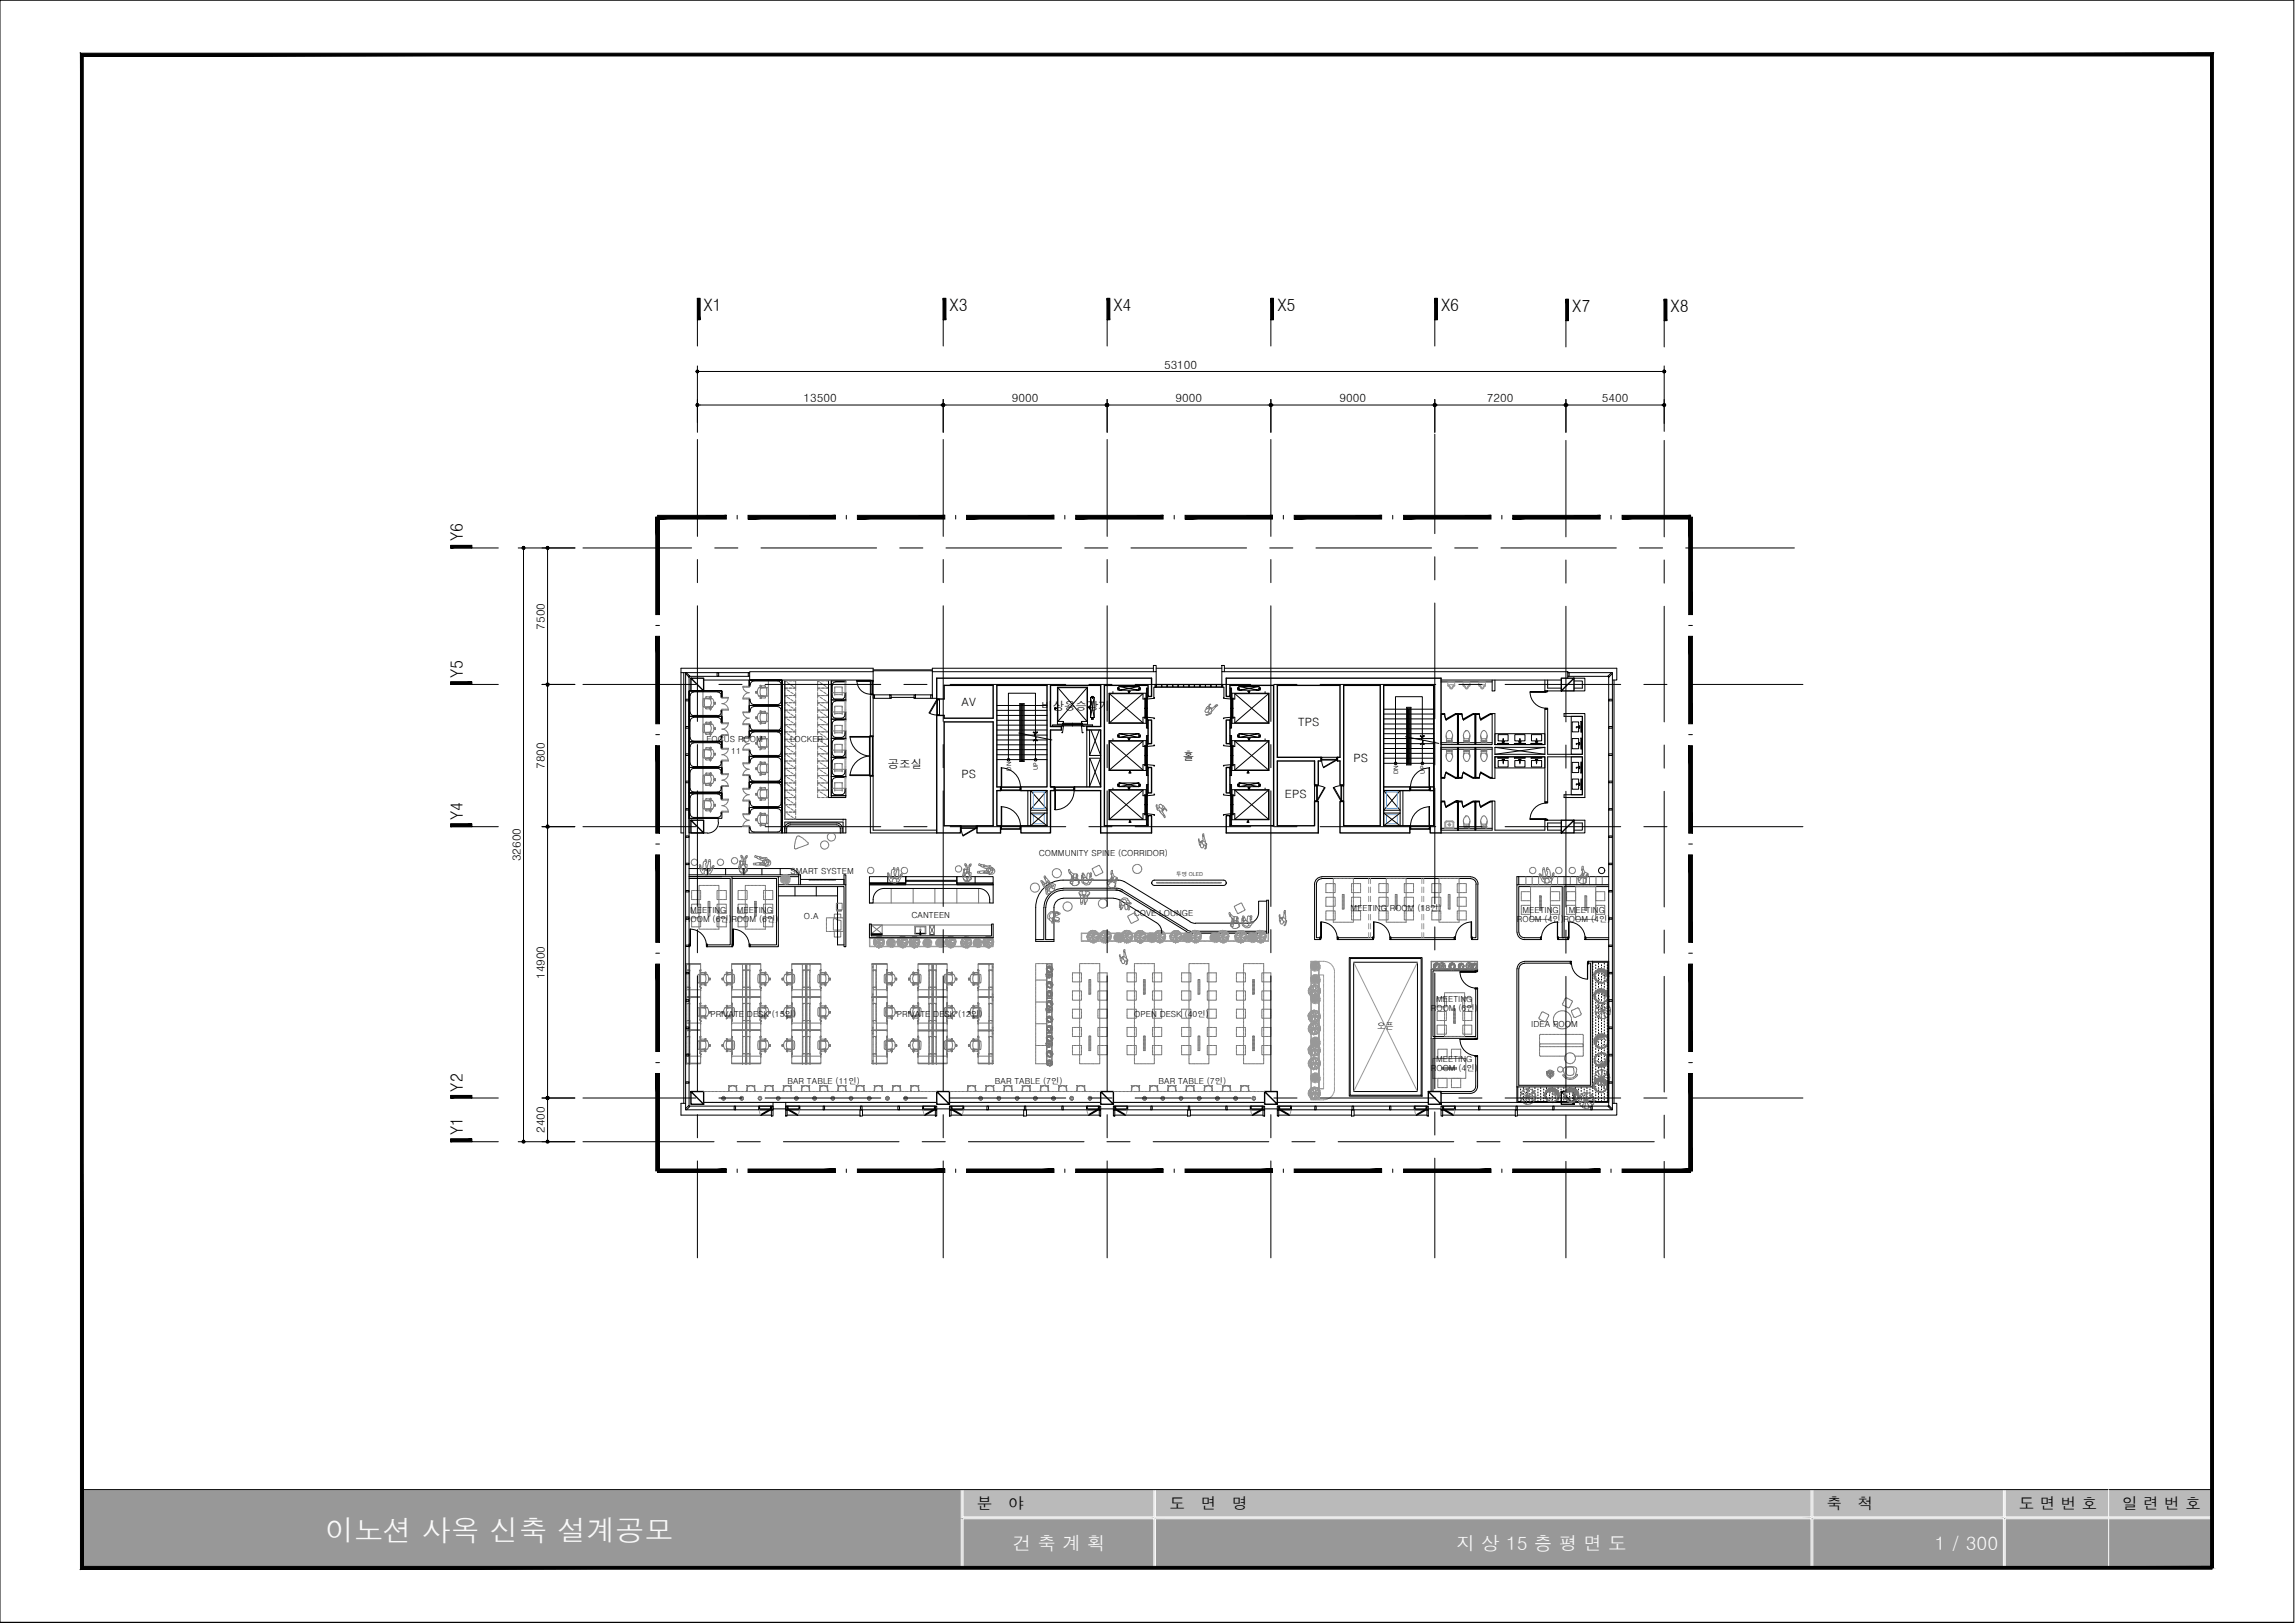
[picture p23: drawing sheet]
<svg xmlns="http://www.w3.org/2000/svg" width="420mm" height="297mm" viewBox="0 0 420 297" stroke-linecap="round" stroke-linejoin="round" font-family="sans-serif">
<defs><g id="words">
<text font-size="5.3" fill="#fafafa" x="59.5" y="282">이노션 사옥 신축 설계공모</text>
<g font-size="3.4" fill="#fafafa">
<text x="185.4" y="283.7">건 축 계 획</text>
<text x="266.7" y="283.7">지 상 15 층 평 면 도</text>
<text x="354.2" y="283.7">1 / 300</text>
</g>
<g font-size="3.1">
<text x="128.8" y="56.9">X1</text>
<text x="173.8" y="56.9">X3</text>
<text x="203.8" y="56.9">X4</text>
<text x="233.8" y="56.9">X5</text>
<text x="263.8" y="56.9">X6</text>
<text x="287.8" y="57">X7</text>
<text x="305.8" y="57">X8</text>
<text x="84.8" y="99.1" transform="rotate(-90 84.8 99.1)">Y6</text>
<text x="84.8" y="124.1" transform="rotate(-90 84.8 124.1)">Y5</text>
<text x="84.8" y="150.1" transform="rotate(-90 84.8 150.1)">Y4</text>
<text x="84.8" y="199.8" transform="rotate(-90 84.8 199.8)">Y2</text>
<text x="84.8" y="207.8" transform="rotate(-90 84.8 207.8)">Y1</text>
</g>
<g font-size="2.9">
<text x="178.8" y="276.1">분</text>
<text x="184.6" y="276.1">야</text>
<text x="214.1" y="276.1">도</text>
<text x="219.8" y="276.1">면</text>
<text x="225.6" y="276.1">명</text>
<text x="334.4" y="276.1">축</text>
<text x="340.1" y="276.1">척</text>
<text x="369.6" y="276.1">도 면 번 호</text>
<text x="388.5" y="276.1">일 련 번 호</text>
</g>
<g font-size="2.1">
<text x="213.1" y="67.5">53100</text>
<text x="147.1" y="73.6">13500</text>
<text x="185.3" y="73.6">9000</text>
<text x="215.2" y="73.6">9000</text>
<text x="245.2" y="73.6">9000</text>
<text x="272.2" y="73.6">7200</text>
<text x="293.2" y="73.6">5400</text>
<text x="99.7" y="115.2" transform="rotate(-90 99.7 115.2)">7500</text>
<text x="176" y="129.2">AV</text>
<text x="190.7" y="130">비상용승강기</text>
<text x="237.7" y="132.8">TPS</text>
<text x="99.7" y="140.7" transform="rotate(-90 99.7 140.7)">7800</text>
<text x="162.6" y="140.6">공조실</text>
<text x="176" y="142.4">PS</text>
<text x="216.5" y="139">홀</text>
<text x="247.8" y="139.5">PS</text>
<text x="235.2" y="146">EPS</text>
<text x="95.3" y="157.6" transform="rotate(-90 95.3 157.6)">32600</text>
<text x="99.7" y="179.2" transform="rotate(-90 99.7 179.2)">14900</text>
<text x="99.7" y="207.3" transform="rotate(-90 99.7 207.3)">2400</text>
</g>
<g font-size="1.5">
<text x="129.4" y="135.8">FOCUS ROOM</text>
<text x="133.9" y="137.9">11</text>
<text x="144.7" y="135.8">LOCKER</text>
<text x="144.7" y="159.9">SMART SYSTEM</text>
<text x="190.2" y="156.6">COMMUNITY SPINE (CORRIDOR)</text>
<text x="126.4" y="167">MEETING</text>
<text x="134.9" y="167">MEETING</text>
<text x="207.6" y="167.7">COVE LOUNGE</text>
<text x="247.3" y="166.8">MEETING ROOM (18인)</text>
<text x="278.7" y="167">MEETING</text>
<text x="287.2" y="167">MEETING</text>
<text x="125.4" y="168.7">ROOM (6인)</text>
<text x="133.9" y="168.7">ROOM (6인)</text>
<text x="147.2" y="168.1">O.A</text>
<text x="166.9" y="168">CANTEEN</text>
<text x="277.7" y="168.7">ROOM (4인)</text>
<text x="286.2" y="168.7">ROOM (4인)</text>
<text x="262" y="185">ROOM (6인)</text>
<text x="262.9" y="183.5">MEETING</text>
<text x="130" y="186.1">PRIVATE DESK (15인)</text>
<text x="164.2" y="186.1">PRIVATE DESK (12인)</text>
<text x="207.6" y="186.1">OPEN DESK (40인)</text>
<text x="252.1" y="188.3">오픈</text>
<text x="280.3" y="188">IDEA ROOM</text>
<text x="262" y="196">ROOM (4인)</text>
<text x="262.9" y="194.4">MEETING</text>
<text x="144.1" y="198.5">BAR TABLE (11인)</text>
<text x="182.1" y="198.5">BAR TABLE (7인)</text>
<text x="212.1" y="198.5">BAR TABLE (7인)</text>
</g>
<g font-size="1.1">
<text x="185.1" y="141.1" transform="rotate(-90 185.1 141.1)">DN</text>
<text x="190" y="141" transform="rotate(-90 190 141)">UP</text>
<text x="255.9" y="141.7" transform="rotate(-90 255.9 141.7)">DN</text>
<text x="260.9" y="141.6" transform="rotate(-90 260.9 141.6)">UP</text>
</g>
<text font-size="1" x="215.3" y="160.4">투명 OLED</text>
</g></defs>
<!-- layer: cor -->
<path d="M126.5 124.1v2.3h2.3v-2.3h-2.3l2.3 2.3M288.2 124.1v2.3h-2.4v-2.3h2.4l-2.4 2.3M126.5 150.1v2.3h2.3v-2.3h-2.3l2.3 2.3M288.2 150.1v2.3h-2.4v-2.3h2.4l-2.4 2.3M126.5 199.8v2.3h2.3v-2.3h-2.3l2.3 2.3M171.5 199.8v2.3h2.3v-2.3h-2.3l2.3 2.3M201.5 199.8v2.3h2.3v-2.3h-2.3l2.3 2.3M231.5 199.8v2.3h2.3v-2.3h-2.3l2.3 2.3M261.5 199.8v2.3h2.3v-2.3h-2.3l2.3 2.3M285.8 199.8v2.3h2.4v-2.3h-2.4l2.4 2.3" fill="none" stroke="#000" stroke-width=".25"/>
<!-- layer: AA_FIN -->
<g fill="#000" stroke="#000" stroke-width=".18">
<path d="M120.4 94.3v.7l12.6-.7zM120.4 95l12.6-.7v.7z"/>
<path d="M136.9 94.3v.7l16.1-.7zM136.9 95l16.1-.7v.7z"/>
<path d="M157 94.3v.7l16-.7zM157 95l16-.7v.7z"/>
<path d="M177 94.3v.7l16-.7zM177 95l16-.7v.7z"/>
<path d="M196.9 94.3v.7l16-.7zM196.9 95l16-.7v.7z"/>
<path d="M217 94.3v.7l16-.7zM217 95l16-.7v.7z"/>
<path d="M236.9 94.3v.7l16-.7zM236.9 95l16-.7v.7z"/>
<path d="M257 94.3v.7l16-.7zM257 95l16-.7v.7z"/>
<path d="M276.9 94.3v.7l16-.7zM276.9 95l16-.7v.7z"/>
<path d="M297 94.3v.7l12.5-.7zM297 95l12.5-.7v.7z"/>
<path d="M309.2 94.7l.6 17.8v-17.8zM309.2 94.7l.6 17.8h-.6z"/>
<path d="M120.1 94.7v17.8h.6zM120.1 94.7h.6v17.8z"/>
<path d="M309.2 116.5l.6 16v-16zM309.2 116.5l.6 16h-.6z"/>
<path d="M120.1 116.5v16h.6zM120.1 116.5h.6v16z"/>
<path d="M309.2 136.5l.6 16v-16zM309.2 136.5l.6 16h-.6z"/>
<path d="M120.1 136.5v16h.6zM120.1 136.5h.6v16z"/>
<path d="M309.2 156.5l.6 16v-16zM309.2 156.5l.6 16h-.6z"/>
<path d="M120.1 156.5v16h.6zM120.1 156.5h.6v16z"/>
<path d="M309.2 176.4l.6 16v-16zM309.2 176.4l.6 16h-.6z"/>
<path d="M120.1 176.4v16h.6zM120.1 176.4h.6v16z"/>
<path d="M309.2 196.5l.6 17.8v-17.8zM309.2 196.5l.6 17.8h-.6z"/>
<path d="M120.1 196.5v17.8h.6zM120.1 196.5h.6v17.8z"/>
<path d="M120.4 214.6h12.6v-.6zM120.4 214h12.6l-12.6 .6z"/>
<path d="M136.9 214.6h16.1v-.6zM136.9 214h16.1l-16.1 .6z"/>
<path d="M157 214.6h16v-.6zM157 214h16l-16 .6z"/>
<path d="M177 214.6h16v-.6zM177 214h16l-16 .6z"/>
<path d="M196.9 214.6h16v-.6zM196.9 214h16l-16 .6z"/>
<path d="M217 214.6h16v-.6zM217 214h16l-16 .6z"/>
<path d="M236.9 214.6h16v-.6zM236.9 214h16l-16 .6z"/>
<path d="M257 214.6h16v-.6zM257 214h16l-16 .6z"/>
<path d="M276.9 214.6h16v-.6zM276.9 214h16l-16 .6z"/>
<path d="M297 214.6h12.5v-.6zM297 214h12.5l-12.5 .6z"/>
</g>
<g fill="none" stroke="#000" stroke-width=".18">
<path d="M120.1 94.7h.6M135 94.3v.7M154.9 94.3v.7M175 94.3v.7M194.9 94.3v.7M215 94.3v.7M234.9 94.3v.7M255 94.3v.7M275 94.3v.7M294.9 94.3v.7M309.5 94.3v.7M120.1 114.5h.6"/>
<path d="M309.2 114.5h.6M120.1 134.5h.6M309.2 134.5h.6M120.1 154.5h.6M309.2 154.5h.6M120.1 174.5h.6M309.2 174.5h.6M120.1 194.5h.6M309.2 194.5h.6M120.4 214v.6M135 214v.6M154.9 214v.6"/>
<path d="M175 214v.6M194.9 214v.6M215 214v.6M234.9 214v.6M255 214v.6M275 214v.6M294.9 214v.6M309.2 214.3h.6"/>
</g>
<!-- layer: ELE8 -->
<g fill="none" stroke="#000" stroke-width=".18">
<path d="M124.7 123.1h.8M125.2 123.1v78.8M159.9 122.9v-.6h-35.2v30.1h.5M159.9 122.6h10.8M159.9 122.8h10.8M211.2 122.3h-40.5v.6M211.7 122.3h12M224.2 122.3h71.8M126.2 159h18.2a2.01 2.01 0 0 1 1.8 1.1M129.5 159v1.1M132.8 159v1.1M136.2 159v1.1"/>
<path d="M139.5 159v1.1M142.8 159v1.1h3.4M126.2 160.1h16.6M126.2 160.4h6M142.5 160.4h3.7M159.2 169.1h.3v2.2h22v-2.2h.3v2.5h-22.6zM159.5 171h2v.1h-2zM159.5 170.9h2M162.5 160.4v1.2M165.8 161.6v.3h-6.6v-1.5h6.6v1.2h-6.6h6.6v-1.2h9.4v1.2h6.6v.3h-6.6v-.3M165.8 161.1h9.4M165.8 161.3h9.4"/>
<path d="M167.5 170.9h2M167.6 170.8h1.8M168.4 171h.2M168.4 170.5v.5M168.5 170.6h.1M168.5 170.5v.5M170.2 171.1h.9M175.2 160.4h6.6v1.2h-6.6zM178.5 160.4v1.2M210.8 161.5h.1M211.3 161.1h12.7l.4 .2 .1 .3M211.3 161.1a.49 .49 0 0 0-.4 .5 .49 .49 0 0 0 .4 .5"/>
<path d="M224.5 161.6l-.2 .4-.3 .1h-12.7M224.5 161.5h.1M231.9 170.8v-6h.3v6M247 175.3h13.3v25.3h-13.3zM247.2 175.4h13v25h-13zM291.5 175.9h3v25.9h-16.8v-2.9M291.5 176.1h2.8v25.5h-16.4v-2.7M125.5 201.9h-.8v2.2h16.5M128.8 201.8h12.7M139 203.1h1.8M139.1 202.4h2M139.1 202.9h2"/>
<path d="M143.8 201.8h27.7M144.1 204.1h13.3M144.3 202.4h2M144.3 202.9h2M144.5 203.1h1.8M157.9 204.1h13.3M169 203.1h1.8M169.1 202.4h2M169.1 202.9h2M173.8 201.8h27.7M174.1 204.1h13.3M174.3 202.4h2"/>
<path d="M174.3 202.9h2M174.5 203.1h1.9M187.9 204.1h13.4M199 203.1h1.8M199.1 202.4h2M199.1 202.9h2M203.8 201.8h27.7M204.1 204.1h13.3M204.3 202.4h2M204.3 202.9h2M204.6 203.1h1.7M217.9 204.1h13.3"/>
<path d="M229 203.1h1.8M229.1 202.4h2M229.1 202.9h2M233.8 201.8h27.7M234.1 204.1h13.3M234.3 202.4h2M234.3 202.9h2M234.5 203.1h1.8M247.9 204.1h13.3M259 203.1h1.8M259.1 202.4h2M259.1 202.9h2"/>
<path d="M263.8 201.8h22M264.1 204.1h13.3M264.3 202.4h2M264.3 202.9h2M264.5 203.1h1.8M295.2 201.9h.8v2.2h-18.2"/>
<circle cx="168.5" cy="171" r=".06"/>
</g>
<!-- layer: ELE -->
<path d="M247.8 176.1h11.7v23.7h-11.7z" fill="none" stroke="#000" stroke-width=".18"/>
<!-- layer: HID -->
<g fill="none" stroke="#989898" stroke-width=".18">
<path d="M247.8 176.1l11.7 23.7M250.6 160.8v.9M250.6 162.3v1.1M250.6 164v1M250.6 165.7v1M250.6 167.3v1.1M250.6 169v1M250.6 170.7v.9M250.9 160.8v.9M250.9 162.3v1.1M250.9 164v1M250.9 165.7v1"/>
<path d="M250.9 167.3v1.1M250.9 169v1M250.9 170.7v.9M259.5 176.1l-11.7 23.7M260.3 160.8v.9M260.3 162.3v1.1M260.3 164v1M260.3 165.7v1M260.3 167.3v1.1M260.3 169v1M260.3 170.7v.9M260.6 160.8v.9"/>
<path d="M260.6 162.3v1.1M260.6 164v1M260.6 165.7v1M260.6 167.3v1.1M260.6 169v1M260.6 170.7v.9M139 203.5l.1 .2M139 203.1v.3M139.1 203.8l.1 .2M146.2 203.8l-.1 .2M146.3 203.5v.2M146.3 203.1v.3"/>
<path d="M169 203.1v.3M169 203.5l.1 .2M169.1 203.8l.1 .2M176.2 203.8l-.1 .2M176.3 203.5v.2M176.4 203.1l-.1 .3M199 203.1v.3M199.1 203.5v.2M199.1 203.8l.1 .2M206.2 203.8l-.1 .2M206.3 203.5l-.1 .2M206.3 203.1v.3"/>
<path d="M229 203.5l.1 .2M229 203.1v.3M229.1 203.8l.1 .2M236.2 203.8l-.1 .2M236.3 203.5v.2M236.3 203.1v.3M259 203.1v.3M259 203.5l.1 .2M259.1 203.8l.1 .2M266.2 203.8l-.1 .2M266.3 203.5v.2M266.3 203.1v.3"/>
</g>
<!-- layer: 00.FUR -->
<g fill="none" stroke="#767676" stroke-width=".18">
<path d="M128.7 126.6v.1M128.7 126.8v.2M128.7 127.1v.2M128.7 127.3v.2M128.7 127.6v.4M128.7 128.1v.1M128.7 128.3v.2M128.7 128.6v.1M128.7 128.8v.2M128.7 129.1v.1M128.7 129.3v.2M128.7 129.6v.2"/>
<path d="M128.7 129.8v.2M128.7 130.1v.2M128.7 130.3v.2M128.7 130.6v.1M128.7 130.8v.1M128.7 131.3v.1M128.7 131.5v.2M128.7 131.7v.2M128.7 132v.2M128.7 132.2v.2M128.7 132.5v.2M128.7 132.8v.1"/>
<path d="M128.7 133v.1M128.7 133.2v.2M128.7 133.5v.1M128.7 133.7v.2M128.7 134v.2M128.7 134.2v.2M128.7 134.5v.2M128.7 134.7v.2M128.7 135v.2M128.7 135.3v.1M128.7 135.5v.1M128.7 135.9v.2"/>
<path d="M128.7 136.1v.2M128.7 136.4v.2M128.7 136.7v.1M128.7 136.9v.2M128.7 137.2v.1M128.7 137.4v.2M128.7 137.7v.1M128.7 137.9v.2M128.7 138.2v.1M128.7 138.4v.2M128.7 138.6v.2M128.7 138.9v.2"/>
<path d="M128.7 139.1v.2M128.7 139.4v.2M128.7 139.7v.1M128.7 139.9v.2M129.2 134.2l.7-.1 .1 .3h-.8zM129.2 138.9l.8-.1v.2l-.7 .1zM129.2 129.5h.7l.1 .2-.8 .1zM129.2 127.5l.8 .1v.2h-.8zM129.2 132.2h.7l.1 .3h-.8zM129.2 136.8l.7 .1 .1 .2h-.8zM129.9 127.9l.1-.2h.2v.2l-1.3-.1-.2 .1v1.3l.2 .3 1.3-.1v.1h-.2M129.9 137.2l.1-.1h.2v.1h-1.4l-.1 .8v.6l.2 .2 1.3-.1v.2h-.2l-.1-.2"/>
<path d="M129.9 129.4l.1 .1M129.9 134l.1 .2M130 132.3h.2v.2M130 132.4h.2v.2M130 136.9l.2 .1v.2M130 132.4l-.1 .1M130 129.7h.1M130 129.7v.1M130 127.6v-.2l.2 .1-.1 .1M130 127.6h.1M130 134.3h.1M130 134.3v.2"/>
<path d="M130 132.3l.1-.1v.1M130 132.3v-.2h.2l-.1 .2M130 138.9v.2l.1-.2 .1 .2-.2 .1v-.2M130 139h.1M130 136.9h.1M130 139v.1M130 127.9l.4-.1a1.33 1.33 0 0 1 0 1.6l-.4-.1 .2-.5zM130 129.8h.1M130 127.4h.1M130 127.4v.2M130 127.9h-1l-.1 .7 .1 .7h1M130 132.6l.4-.1a1.4 1.4 0 0 1 0 1.6l-.4-.1 .2-.6z"/>
<path d="M130 134.5h.1M130 132.1v.1M130 132.6h-1l-.1 .7 .2 .7h.9M130 137.3l.4-.1a1.4 1.4 0 0 1 0 1.6l-.4-.2 .2-.5zM130 139.1h.1M130 136.7l.2 .1-.1 .2v-.1h-.1zM130 136.8h.1M130 137.3h-1l-.1 .7 .2 .7 .9-.1M130 129.4l.1 .1M130 134l.1 .2M130 138.7l.1 .2M130 136.8v.1"/>
<path d="M130.1 127.7v-.1h-.1l.2 .3M130.1 129.6h.1M130.1 127.7l-.1 .2M130.1 127.6h.1M130.1 132.4l-.1 .1M130.1 137.1l-.1 .1M130.1 129.6l.1 .2h-.2v-.1M130.1 129.6l.1 .2M130.1 134.3l.1 .2-.2-.2M130.1 134.3l.1 .2M130.1 139l.1 .1M130.2 127.5l-.1 .1"/>
<path d="M130.2 132.5l-1.5 .1v1.4l.2 .1 1.3-.1v.2h-.2M130.2 132.1l-.1 .2M130.2 136.8l-.1 .1M130.2 129.4l-.2 .3h.1v-.1M130.2 134v.2l-.2 .1v.1l.1-.1M130.2 138.7v.2l-.2 .1M130.7 128.6h.2l-.2 .1M130.7 133.2l.2 .1h-.2M130.7 137.9h.2l-.2 .1M130.8 128.7h.1M130.8 128.6h.2v.1h-.2M130.8 128.6h.1"/>
<path d="M130.8 133.3h.1M130.8 133.3l.2-.1v.1h-.2M130.8 133.2h.1M130.8 138h.1M130.8 137.9h.2v.1h-.2M130.8 137.9h.1M130.8 128.7h.2M130.8 128.5h.2M130.8 133.4h.2M130.8 133.2h.2M130.8 138h.2M130.8 137.9h.2"/>
<path d="M131 128.7h.1M131 128.6h.1M131 133.3h.1M131 133.2h.1M131 138h.1M131 137.9h.1M132.2 128.8h.1M132.3 133.4h-.1l.1 .1M132.3 138.1h-.1h.1M132.3 127.6h-.1v.2h.1M132.3 129.8h-.1v.2h.1M132.3 139.1h-.1v.2h.1"/>
<path d="M132.3 132.3h-.1v.2h.1M132.3 134.5h-.1v.1h.1M132.3 136.9h-.1v.2h.1M132.4 128.8l.1 .1M132.4 133.5h.1M132.4 138.1l.1 .1M132.4 127.8h.2M132.4 130h.2M132.4 139.3h.2M132.4 127.6h.2M132.4 129.8h.2M132.4 132.5h.2"/>
<path d="M132.4 134.6h.2M132.4 132.3h.2M132.4 134.5h.2M132.4 137.1h.2M132.4 136.9h.2M132.4 139.1h.2M132.5 128.7l-.1 .1M132.5 133.4h-.1M132.5 138l-.1 .1M132.6 128.9h.2M132.6 133.5l.2 .1M132.6 138.2l.2 .1"/>
<path d="M132.7 127.8h.1M132.7 130h.1M132.7 139.3h.1M132.7 127.6h.1M132.7 129.8h.1M132.7 132.5h.1M132.7 134.6h.1M132.7 132.3h.1M132.7 134.5h.1M132.7 137.1h.1M132.7 136.9h.1M132.7 139.1h.1"/>
<path d="M132.8 133.3h-.2M132.8 128.6l-.2 .1M132.8 138h-.2M132.8 129l.2 .1M132.8 133.6l.2 .2M132.8 138.3l.2 .1M132.9 127.8h.2M132.9 130h.2M132.9 139.3h.2M132.9 127.6h.2M132.9 129.8h.2M132.9 132.5h.2"/>
<path d="M132.9 134.6h.2M132.9 132.3h.2M132.9 134.5h.2M132.9 137.1h.2M132.9 136.9h.2M132.9 139.1h.2M133 128.5l-.2 .1M133 133.1l-.2 .1M133 137.8l-.2 .1M133 129.2l.1 .1M133 133.8l.1 .1M133 138.5l.1 .1"/>
<path d="M133.1 128.3l-.1 .1M133.1 132.9l-.1 .2M133.1 137.6l-.1 .2M133.2 127.6l.1 .1M133.2 132.3h.1v.1M133.2 136.9h.1v.2M133.2 127.8h.1M133.2 129.4l.1 .1M133.2 129.8h.1M133.2 132.5h.1M133.2 134l.1 .2M133.2 134.5h.1"/>
<path d="M133.2 137.1h.1M133.2 138.7l.1 .2M133.2 139.1h.1M133.3 129.6v.2M133.3 128.1l-.1 .1M133.3 134.2v.2M133.3 132.7l-.1 .2M133.3 138.9v.2M133.3 137.4l-.1 .1M133.3 127.8v.2M133.3 132.5v.1M133.3 137.2v.1"/>
<path d="M133.3 129.8v.2h-.1M133.3 134.5v.1h-.1M133.3 139.1v.2h-.1M136 135.2l.1 .1M136 127.8l.2 .1M136 132.5v.1h.2M136 137.2v.1h.2M136 125.8l.1 .2M136 125.8h.2M136 130.5l.1 .1M136 132.5h.2M136 130.4h.2"/>
<path d="M136 137.1h.2M136 135.1h.2M136 139.8l.1 .2M136 139.8h.2M136.1 127.6l-.1 .2h.2M136.1 132.2l-.1 .2M136.1 136.9l-.1 .2M136.1 126.1l.1 .1M136.1 130.7l.1 .2M136.1 135.4l.1 .2M136.2 127.3l-.1 .2M136.2 125.6h-.2v.1"/>
<path d="M136.2 130.3l-.2 .1M136.2 135h-.2v.1M136.2 139.6h-.2v.1M136.2 132l-.1 .2M136.2 136.7l-.1 .1M136.2 126.3l.1 .1M136.2 130.9l.1 .2M136.2 135.6l.1 .1M136.3 127.9h.1M136.3 125.6h.1M136.3 127.8h.1M136.3 125.8h.1"/>
<path d="M136.3 132.6h.1M136.3 130.3h.1M136.3 132.5h.1M136.3 130.4h.1M136.3 137.3h.1M136.3 135h.1M136.3 137.1h.1M136.3 135.1h.1M136.3 139.6h.1M136.3 139.8h.1M136.3 127.2l-.1 .1M136.3 131.8l-.1 .2"/>
<path d="M136.3 136.5l-.1 .1M136.4 126.4l.1 .2M136.4 131.1l.1 .1M136.4 135.8l.1 .1M136.5 127.9h.4M136.5 127l-.1 .1M136.5 125.6h.4M136.5 127.8h.2M136.5 125.8h.2M136.5 132.6h.4M136.5 131.7l-.1 .1M136.5 130.3h.4"/>
<path d="M136.5 132.5h.2M136.5 130.4h.2M136.5 137.3h.4M136.5 136.3l-.1 .1M136.5 135h.4M136.5 137.1h.2M136.5 135.1h.2M136.5 139.6h.4M136.5 139.8h.2M136.6 126.6l.1 .1M136.6 131.3l.1 .1M136.6 135.9l.1 .1"/>
<path d="M136.7 126.9l-.1 .1M136.7 131.5l-.1 .1M136.7 136.2l-.1 .1M136.8 127.8h.1M136.8 125.8h.1M136.8 132.5h.1M136.8 130.4h.1M136.8 137.1h.1M136.8 135.1h.1M136.8 139.8h.1M136.8 126.7h.1M136.8 131.4h.1"/>
<path d="M136.8 136.1h.1M136.9 126.8h-.1M136.9 131.5h-.1M136.9 136.1l-.1 .1M137 125.6h.2v.2h-.2M137 130.3h.2l-.2 .1M137 135h.2v.1h-.2M137 139.6h.2v.2h-.2M137 127.8h.2v.1h-.2M137 126.8h.2M137 132.5h.2v.1h-.2M137 137.1h.2v.2h-.2"/>
<path d="M137 131.4h.2M137 136.1h.2h-.2M138.4 126.7h.1M138.4 126.6h.1M138.4 131.4h.1M138.4 131.2h.1M138.4 136h.1M138.4 135.9h.1M138.4 126.5h.1M138.4 136.1h.1M138.5 126.7h.1M138.5 126.6h.1"/>
<path d="M138.5 131.4h.1M138.5 131.2h.1M138.5 136h.1M138.5 135.9h.1M138.6 126.6h-.3v.1h.3M138.6 126.6h.1M138.6 126.7h.1M138.6 131.4h.1M138.6 131.2h-.3v.2h.3M138.6 131.2h.1M138.6 136h.1M138.6 135.9h-.3v.1h.3"/>
<path d="M138.6 135.9h.1M138.6 126.6h-.1l.1 .1M138.6 131.2h-.1l.1 .2M138.6 135.9h-.1l.1 .1M138.9 125.8l.4 .1-.2 .6 .2 .8-.4 .1a1.24 1.24 0 0 1 0-1.6zM138.9 130.5l.4 .1-.2 .5 .2 .9-.4 .1a1.18 1.18 0 0 1 0-1.6zM138.9 135.2l.4 .1-.2 .5 .2 .9-.4 .1a1.24 1.24 0 0 1 0-1.6zM138.9 139.8l.4 .2-.2 .5 .2 .8-.4 .1a1.24 1.24 0 0 1 0-1.6zM139.1 127.3l.1 .2h.2M139.1 125.5h.1M139.1 125.5l.1 .1M139.1 130.1l.1 .2"/>
<path d="M139.1 137.1h.1M139.1 134.8l.1 .2M139.1 139.9l1.4-.1 .1 .2 .1 .6-.1 .7-.1 .1h-1.4M139.1 139.4l.1 .3-.1-.3h.2v.2M139.2 125.6l.1-.1 .1 .1-.3 .1v.2h1.4l.2 .7-.2 .8h-1.4v.2h.3l-.1 .1-.1-.1M139.2 127.6l-.1 .2h.2v-.2M139.2 127.6h.1M139.2 127.6l-.1 .2M139.2 125.6h.1M139.2 132.3l-.1 .2h.2v-.2M139.2 132.3h.1M139.2 132.3l-.1 .2"/>
<path d="M139.2 130.3l.1-.1 .1 .1h-.3v.3l1.4-.1 .1 .1 .1 .7-.1 .7-.1 .1-1.4-.1M139.2 130.3h.1M139.2 136.9l-.1 .3 .2-.2M139.2 136.9h.1M139.2 136.9l-.1 .2M139.2 135l.1-.1 .1 .1h-.3v.2h1.5l.1 .7-.1 .8h-1.5M139.2 135h.1M139.3 125.4l.1 .2M139.3 125.9h1l.1 .7-.1 .7h-1M139.3 130.1l.1 .2M139.3 130.6h1l.1 .7-.1 .7h-1M139.3 134.7l.1 .2"/>
<path d="M139.3 135.3h1l.1 .7-.1 .7h-1M139.3 139.4l.1 .2M139.3 140h1l.1 .6-.1 .8-1-.1M139.3 125.7v.2M139.3 130.4v.2M139.3 135.1v.1M139.3 139.7v.2M139.3 125.6v-.2h-.2l.1 .2M139.3 130.3v-.2h-.2l.1 .2M139.3 134.9v-.2l-.2 .1 .1 .2M139.3 127.4v.1M139.3 132v.2"/>
<path d="M139.3 136.7v.2M139.4 127.7l-.1 .1M139.4 127.7h.1M139.4 127.5h.7v.3l-.7-.1zM139.4 125.7h-.2l-.1 .2M139.4 125.6l.7-.1v.3h-.7zM139.4 132.2h-.2l-.1-.2v.2l.3 .1-.1 .1-.1-.2M139.4 132.3l-.1 .2M139.4 132.2l.7-.1v.3h-.7zM139.4 130.4h-.2l-.1 .2M139.4 130.3l.7-.1v.2l-.7 .1zM139.4 136.9h-.2l-.1-.2v.2h.3l-.1 .2-.1-.2"/>
<path d="M139.4 137l-.1 .2M139.4 136.9l.7-.1v.3l-.7-.1zM139.4 135l-.3 .3M139.4 134.9l.7-.1v.3h-.7zM139.4 139.6l-.3 .1v.2l.1-.2h.2M139.4 139.6l-.2-.1v.2M139.4 139.6h.1M139.4 139.6l.7-.1v.3h-.7zM139.4 125.8v.1M139.4 130.4v.2M139.4 135.1v.1M139.4 139.7v.2"/>
<path d="M139.4 127.4v.1M139.4 132v.2M139.4 136.7v.1M140.7 124.6v.2M140.7 124.8v.4M140.7 125.3v.2M140.7 125.6v.1M140.7 125.8v.2M140.7 126.1v.1M140.7 126.3v.2M140.7 126.6v.1M140.7 126.8v.2"/>
<path d="M140.7 127.1v.2M140.7 127.3v.2M140.7 127.6v.1M140.7 127.8v.2M140.7 128.1v.1M140.7 128.3v.2M140.7 128.6v.1M140.7 128.8v.1M140.7 129.3v.1M140.7 129.5v.2M140.7 129.8v.1M140.7 130v.2"/>
<path d="M140.7 130.3v.1M140.7 130.5v.1M140.7 130.7v.2M140.7 131v.1M140.7 131.2v.2M140.7 131.5v.2M140.7 131.7v.2M140.7 132v.2M140.7 132.2v.2M140.7 132.5v.2M140.7 132.8v.3M140.7 133.2v.2"/>
<path d="M140.7 133.5v.1M140.7 133.9v.2M140.7 134.2v.1M140.7 134.4v.2M140.7 134.7v.1M140.7 134.9v.2M140.7 135.2v.1M140.7 135.4v.4M140.7 135.9v.2M140.7 136.1v.2M140.7 136.4v.2M140.7 136.7v.1"/>
<path d="M140.7 136.9v.2M140.7 137.2v.1M140.7 137.4v.2M140.7 137.7v.1M140.7 137.9v.2M140.7 138.2v.1M140.7 138.6v.1M140.7 138.8v.2M140.7 139.1v.1M140.7 139.3v.2M140.7 139.6v.1M140.7 139.8v.2"/>
<path d="M143.7 125.9h.5h-.5v.6M143.7 127.3h.5h-.5v.5M143.7 128.6h.5h-.5v.6M143.7 130h.5h-.5v.5M143.7 131.3h.5h-.5v.5M143.7 132.6h.5h-.5v.5M143.7 133.9h.5h-.5v.6M143.7 135.3h.5h-.5v.5M143.7 136.6h.5h-.5v.6M143.7 138h.5h-.5v.5M143.7 139.3h.5h-.5v.5M143.7 125.4v.5"/>
<path d="M143.7 126.7v.6M143.7 128.1v.5M143.7 129.4v.6M143.7 130.7v.6M143.7 132.1v.5M143.7 133.4v.5M143.7 134.7v.6M143.7 136.1v.5M143.7 137.4v.6M143.7 138.7v.6M143.7 124.6l.2 .2M143.7 125.9l.2 .2"/>
<path d="M143.7 127.3l.2 .2M143.7 128.6l.2 .2M143.7 130l.2 .1M143.7 131.3l.2 .1M143.7 132.6l.2 .2M143.7 133.9l.2 .2M143.7 135.3l.2 .2M143.7 136.6l.2 .2M143.7 138l.2 .1M143.7 139.3l.2 .1M144.1 124.9l.5 .3M144.1 126.3l.5 .2"/>
<path d="M144.1 127.6l.5 .3M144.1 128.9l.5 .3M144.1 130.3l.5 .3M144.1 131.6l.5 .3M144.1 132.9l.5 .3M144.1 134.3l.5 .2M144.1 135.6l.5 .3M144.1 136.9l.5 .3M144.1 138.3l.5 .3M144.1 139.6l.5 .3M144.2 124.6h-.5v.5M144.4 124.6h.5"/>
<path d="M144.4 125.9h.5M144.4 127.3h.5M144.4 128.6h.5M144.4 130h.5M144.4 131.3h.5M144.4 132.6h.5M144.4 133.9h.5M144.4 135.3h.5M144.4 136.6h.5M144.4 138h.5M144.4 139.3h.5M144.8 125.3l.4 .3"/>
<path d="M144.8 126.7l.4 .3M144.8 128l.4 .3M144.8 129.4l.4 .2M144.8 130.7l.4 .3M144.8 132l.4 .3M144.8 133.3l.4 .3M144.8 134.7l.4 .3M144.8 136l.4 .3M144.8 137.4l.4 .2M144.8 138.7l.4 .3M145.2 124.6h.5v.5M145.4 125.8l.3 .1"/>
<path d="M145.4 127.1l.3 .2M145.4 128.4l.3 .2M145.4 129.8l.3 .2M145.4 131.1l.3 .2M145.4 132.4l.3 .2M145.4 133.8l.3 .1M145.4 135.1l.3 .2M145.4 136.4l.3 .2M145.4 137.8l.3 .2M145.4 139.1l.3 .2M145.7 125.4v.5h-.5h.5v.6M145.7 126.7v.6h-.5h.5v.5"/>
<path d="M145.7 128.1v.5h-.5h.5v.6M145.7 129.4v.6h-.5h.5v.5M145.7 130.7v.6h-.5h.5v.5M145.7 132.1v.5h-.5h.5v.5M145.7 133.4v.5h-.5h.5v.6M145.7 134.7v.6h-.5h.5v.5M145.7 136.1v.5h-.5h.5v.6M145.7 137.4v.6h-.5h.5v.5M145.7 138.7v.6h-.5h.5v.5M149.7 125.9h.5h-.5v.6M149.7 127.3h.5h-.5v.5M149.7 128.6h.5h-.5v.6"/>
<path d="M149.7 130h.5h-.5v.5M149.7 131.3h.5h-.5v.5M149.7 132.6h.5h-.5v.5M149.7 133.9h.5h-.5v.6M149.7 135.3h.5h-.5v.5M149.7 136.6h.5h-.5v.6M149.7 138h.5h-.5v.5M149.7 139.3h.5h-.5v.5M149.7 128.6l.2 .2M149.7 130l.2 .1M149.7 132.6l.2 .2M149.7 133.9l.2 .2"/>
<path d="M149.7 135.3l.2 .2M149.7 138l.2 .1M149.7 139.3l.2 .1M149.7 125.4v.5M149.7 126.7v.6M149.7 128.1v.5M149.7 129.4v.6M149.7 130.7v.6M149.7 132.1v.5M149.7 133.4v.5M149.7 134.7v.6M149.7 136.1v.5"/>
<path d="M149.7 137.4v.6M149.7 138.7v.6M149.7 124.6l.2 .2M149.7 125.9l.2 .2M149.7 127.3l.2 .2M149.7 131.3l.2 .1M149.7 136.6l.2 .2M150.2 124.6h-.5v.5M150.2 124.9l.4 .3M150.2 126.3l.4 .2M150.2 127.6l.4 .3M150.2 128.9l.4 .3"/>
<path d="M150.2 130.3l.4 .3M150.2 131.6l.4 .3M150.2 132.9l.4 .3M150.2 134.3l.4 .2M150.2 135.6l.4 .3M150.2 136.9l.4 .3M150.2 138.3l.4 .3M150.2 139.6l.4 .3M150.4 124.6h.5M150.4 125.9h.5M150.4 127.3h.5M150.4 128.6h.5"/>
<path d="M150.4 130h.5M150.4 131.3h.5M150.4 132.6h.5M150.4 133.9h.5M150.4 135.3h.5M150.4 136.6h.5M150.4 138h.5M150.4 139.3h.5M150.8 125.3l.4 .3M150.8 126.7l.4 .3M150.8 128l.4 .3M150.8 129.3l.4 .3"/>
<path d="M150.8 130.7l.4 .3M150.8 132l.4 .3M150.8 133.3l.4 .3M150.8 134.7l.4 .3M150.8 136l.4 .3M150.8 137.3l.4 .3M150.8 138.7l.4 .2M150.8 140l.4 .3M151.2 124.6h.5v.5M151.4 125.8l.3 .1M151.4 127.1l.3 .2M151.4 128.4l.3 .2"/>
<path d="M151.4 129.8l.3 .2M151.4 131.1l.3 .2M151.4 132.4l.3 .2M151.4 133.8l.3 .1M151.4 135.1l.3 .2M151.4 136.4l.3 .2M151.4 137.8l.3 .2M151.4 139.1l.3 .2M151.7 125.4v.5h-.5h.5v.6M151.7 126.7v.6h-.5h.5v.5M151.7 128.1v.5h-.5h.5v.6M151.7 129.4v.6h-.5h.5v.5"/>
<path d="M151.7 130.7v.6h-.5h.5v.5M151.7 132.1v.5h-.5h.5v.5M151.7 133.4v.5h-.5h.5v.6M151.7 134.7v.6h-.5h.5v.5M151.7 136.1v.5h-.5h.5v.6M151.7 137.4v.6h-.5h.5v.5M151.7 138.7v.6h-.5h.5v.5M152.4 126.8h.1M152.4 130.3h.1M152.4 137.3h.1M152.4 133.8h.1M152.6 126.8h.1"/>
<path d="M152.6 130.3h.1M152.6 137.3h.1M152.6 133.8h.1M152.8 126.8h.2M152.8 130.3h.2M152.8 137.3h.2M152.8 133.8h.2M152.8 139.8h.1M152.8 137.6h.1M152.8 136.3h.1M152.8 134.1h.1M152.8 132.8h.1"/>
<path d="M152.8 130.6h.1M152.8 129.3h.1M152.8 127.1h.1M152.8 125.8h.1M152.8 125.8v.1M152.8 126v.2M152.8 126.2v.2M152.8 126.5v.4M152.8 127v.1M152.8 129.3v.1M152.8 129.5v.1M152.8 129.7v.2"/>
<path d="M152.8 130v.1M152.8 130.2v.2M152.8 130.5v.1M152.8 132.8v.1M152.8 133v.1M152.8 133.2v.2M152.8 133.5v.1M152.8 133.7v.2M152.8 134v.1M152.8 136.3v.1M152.8 136.5v.2M152.8 136.7v.2"/>
<path d="M152.8 137v.4M152.8 137.5v.1M152.8 139.8v.1M152.8 140v.1M152.8 139.7h.2M152.8 137.6h.2M152.8 136.2h.2M152.8 134.1h.2M152.8 132.8h.2M152.8 130.6h.2M152.8 129.2h.2M152.8 127.1h.2"/>
<path d="M152.8 125.7h.2M153 126.8h.2M153 130.3h.2M153 137.3h.2M153 139.7h.2M153 137.6h.2M153 136.2h.2M153 134.1h.2M153 132.8h.2M153 133.8h.2M153 130.6h.2M153 129.2h.2"/>
<path d="M153 127.1h.2M153 125.7h.2M153.3 126.8h.2M153.3 130.3h.2M153.3 137.3h.2M153.3 139.7h.2M153.3 137.6h.2M153.3 136.2h.2M153.3 134.1h.2M153.3 132.8h.2M153.3 133.8h.2M153.3 130.6h.2"/>
<path d="M153.3 129.2h.2M153.3 127.1h.2M153.3 125.7h.2M153.5 126.8h.2M153.5 130.3h.2M153.5 137.3h.2M153.5 139.7h.2M153.5 137.6h.2M153.5 136.2h.2M153.5 134.1h.2M153.5 132.8h.2M153.5 133.8h.2"/>
<path d="M153.5 130.6h.2M153.5 129.2h.2M153.5 127.1h.2M153.5 125.7h.2M153.8 126.8h.2M153.8 130.3h.2M153.8 137.3h.2M153.8 139.7h.2M153.8 137.6h.2M153.8 136.2h.2M153.8 134.1h.2M153.8 132.8h.2"/>
<path d="M153.8 133.8h.2M153.8 130.6h.2M153.8 129.2h.2M153.8 127.1h.2M153.8 125.7h.2M154.1 126.8h.1M154.1 130.3h.1M154.1 137.3h.1M154.1 139.7h.1M154.1 137.6h.1M154.1 136.2h.1M154.1 134.1h.1"/>
<path d="M154.1 132.8h.1M154.1 133.8h.1M154.1 130.6h.1M154.1 129.2h.1M154.1 127.1h.1M154.1 125.7h.1M154.2 139.8h.1M154.2 136.3h.1M154.2 137.6h.1M154.2 132.8h.1M154.2 134.1h.1M154.2 129.3h.1"/>
<path d="M154.2 130.6h.1M154.2 125.8h.1M154.2 127.1h.1M154.2 125.8v.1M154.2 126v.2M154.2 126.2v.2M154.2 126.5v.4M154.2 127v.1M154.2 129.3v.1M154.2 129.5v.1M154.2 129.7v.2M154.2 130v.1"/>
<path d="M154.2 130.2v.2M154.2 130.5v.1M154.2 132.8v.1M154.2 133v.1M154.2 133.2v.2M154.2 133.5v.1M154.2 133.7v.2M154.2 134v.1M154.2 136.3v.1M154.2 136.5v.2M154.2 136.7v.2M154.2 137v.4"/>
<path d="M154.2 137.5v.1M154.2 139.8v.1M154.2 140v.1M154.3 126.8h.2M154.3 130.3h.2M154.3 137.3h.2M154.3 133.8h.2M154.6 126.8h.1M154.6 130.3h.1M154.6 137.3h.1M154.6 133.8h.1M220.6 130.1v.2"/>
<path d="M220.7 130.3l.1 .1M220.7 129.9l-.1 .1M220.8 130.8h.1M220.8 129.7v.1h.1M220.8 130.9h.2M220.9 130.8h.2M220.9 129.5v.1M221.1 129.3l-.1 .1M221.2 129.7h-.2M221.2 130.3h.1M221.2 129.3l.2 .1M221.2 130.2l-.3 .2"/>
<path d="M221.2 130.8l-.1 .1M221.2 130.6l-.1 .2M221.3 129.2l-.2 .1M221.3 130v.1M221.4 130.4v.2M221.4 129.6h-.2M221.4 129.5h.1M221.4 129.2v.2M221.4 128.9l-.1 .2M221.4 130.5l-.1 .1M221.4 129.8l-.1 .1M221.4 129.5h.2"/>
<path d="M221.4 130.7l-.1 .1M221.5 129.6v.2M221.5 129l-.1 .2M221.5 130.6h.2M221.5 129.5h.2M221.6 128.9h-.2M221.6 130.6l-.1 .1M221.7 129.6v.2M221.7 128.9h-.2M221.7 130.4v.2M221.7 130.2v.1M221.7 129.5l.2 .2"/>
<path d="M221.8 129.8v.2M221.9 130l-.1 .2M222 130.1l-.2 .1M222.1 129.5l-.1 .1M222.1 129.9l-.1 .1M222.2 129.4l-.1 .1M222.3 129.7l-.1 .1M222.5 129.5l-.2 .1M222.5 129.2l-.2 .1M222.5 129.3v.2M222.5 129.1l-.1 .1M222.6 129.2h.2"/>
<path d="M222.6 129l-.1 .2M222.7 129h.1M222.7 129.2l-.2 .1M222.9 129l-.1 .2M264.8 134.7l.1 .5h.2M264.8 135.1a.98 .98 0 0 1 .6-1.4l.3 .2 .2 .6v.6M264.8 137.9a.97 .97 0 0 0 .7 1.5l.4-.8v-.6M264.8 135.2v.2M264.8 135.5l.1 .3h.3M264.8 137.7v.1M264.9 135.6h.1M264.9 137.5h.1"/>
<path d="M264.9 137.4h.2M264.9 137.2h.3M264.9 137.2l-.1 .4M265 135.6l-.1 .1M265 137.5h.1M265.1 137.8h-.2l-.1 .6M265.2 135.2h.3M265.2 137.8h.3M265.3 135.8h.1M265.3 137.4v.1M265.3 137.2h.1M265.3 135.6h-.2v.1h.2"/>
<path d="M265.3 137.4h-.2v.1h.2M265.4 137.5h.1M265.4 135.6l-.1 .1h.2M265.5 135.6h-.2M265.5 135.8h.2l-.1 .1M265.5 137.4h-.2l.1 .1M265.6 137.8h.1l.2 .6M265.6 135.2h.1M265.6 135.6h.1M265.6 135.7h.1M265.6 137.5h.1M265.6 137.4h.1"/>
<path d="M265.6 137.1l.1 .1h-.2M265.7 137.2l.1 .3M265.7 135.7v.1M265.7 135.9h.2M265.7 137.2h.2M265.7 135.2h.1M265.7 137.9h.1M265.8 135.6h-.1M265.8 137.4l.1 .1M265.8 135.4l.1 .4M265.9 135.6l-.1 .1M265.9 135.8v.1"/>
<path d="M265.9 137.3l-.1 .3M265.9 135.2v.1M265.9 137.7v.2M265.9 137.1v.1M265.9 134.6l-.2 .6M267.9 134.7l.2 .5h.2M268 135.1a1.04 1.04 0 0 1 .6-1.4l.3 .2 .2 .6v.6M268 137.9a.97 .97 0 0 0 .6 1.5l.5-.8v-.6M268 135.2v.2M268 135.5l.1 .3h.3M268 137.7v.1M268.1 135.6h.1"/>
<path d="M268.1 137.5h.2M268.1 137.4h.2M268.1 137.2h.3M268.1 137.2l-.1 .4M268.2 135.6l-.1 .1M268.3 137.8l-.2 .1-.2 .5M268.4 135.2h.2M268.4 133.7h.1M268.4 137.8h.2M268.4 135.6h-.1v.1h.1M268.4 135.8h.2M268.4 137.4h-.1v.1h.1"/>
<path d="M268.4 137.4l.1 .1M268.4 137.2h.2M268.5 135.6h-.1M268.5 137.4l.2 .1M268.6 135.7h.1M268.6 137.4h.1M268.7 135.6l-.2 .1M268.7 135.8h.2l-.1 .1M268.7 137.8h.2l.2 .6M268.7 135.2h.2M268.8 135.6h.1M268.8 135.7h.1"/>
<path d="M268.8 137.5h.1M268.8 137.4h.1M268.8 137.1l.1 .1h-.2M268.9 137.2v.3M268.9 135.9h.1M268.9 135.7v.1M268.9 137.2h.1M268.9 135.2h.1M268.9 137.9h.1M268.9 135.6h.1M268.9 137.4l.1 .1M269 135.4v.4"/>
<path d="M269 135.8l.1 .1M269 137.3v.3M269 135.6l-.1 .1M269 135.2v.1M269 137.7v.2M269.1 134.6l-.2 .6M269.1 137.1l-.1 .1M271.1 134.7l.2 .5M271.1 135.1a1.02 1.02 0 0 1 .7-1.4l.4 .7v.7M271.1 137.9a1.02 1.02 0 0 0 .7 1.5l.4-.7v-.7M271.1 135.2l.1 .2M271.2 135.5l-.1 .1 .1 .2h.3"/>
<path d="M271.2 135.6h.1M271.2 137.5h.1M271.2 137.7l-.1 .1M271.2 137.4h.2M271.3 135.2h.1M271.3 135.8h.1M271.3 137.2h.2M271.3 137.2h.1M271.3 137.2l-.2 .2 .1 .2M271.4 135.6l-.2 .1M271.4 137.5h.1M271.4 137.8l-.2 .1-.1 .5"/>
<path d="M271.5 135.2h.3M271.5 137.8h.3M271.6 135.8h.1M271.6 137.2h.1M271.6 135.6h-.2v.1h.2M271.6 137.4h-.2v.1h.2M271.6 137.4l.1 .1M271.7 135.6h-.1M271.7 137.4l.2 .1M271.7 135.7h.2M271.7 137.4h.2M271.8 135.8h.2v.1"/>
<path d="M271.9 135.6l-.2 .1M271.9 135.2h.1M271.9 137.8h.1M271.9 135.6h.1M271.9 135.7l.1 .1M271.9 137.5h.1M271.9 137.4h.1M272 137.1v.1h-.2M272 135.2h.1M272 137.2l.1 .3M272 137.9h.1M272 135.9h.2"/>
<path d="M272 137.2h.2M272.1 137.8l.1 .6M272.1 135.6h-.1M272.1 137.4l.1 .1M272.2 135.6l-.1 .1M272.2 135.4v.4M272.2 135.8v.1M272.2 137.3v.3M272.2 137.7v.2M272.2 137.1v.1M272.2 135.2v.1M272.2 134.6l-.1 .6"/>
<path d="M126.6 157.7l-.1 .2M126.6 157.9v.2M126.7 157.5l-.1 .1M126.7 158.2l.1 .1M126.8 157.3l-.1 .1M126.8 158.3l.2 .1M127.1 157.2l-.2 .1M127.2 157.2l.1 .1M127.3 158.4h-.2M127.4 157.3l.1 .1M127.5 158.3l-.2 .1M127.6 157.4l.1 .2"/>
<path d="M127.6 158.1l-.1 .1M127.7 157.6v.2M127.7 157.9v.1M128 158.3v.2M128.1 158.6v.1M128.1 158.2l.1 .1M128.1 159l.1 .2M128.2 158.7h-.1v.3M128.2 158.4h.1M128.2 159.3l.1 .1M128.2 158.6l.2 .1M128.3 158.5v.1"/>
<path d="M128.3 159.5l.1 .1M128.4 158.8v.2M128.4 159.7l.2 .2M128.5 159l.2 .3M128.7 159.9l.1 .1M128.7 158.8v.2M128.7 159.1v.1M128.7 158.6v.1M128.7 140.2v.1M128.7 140.6v.2M128.7 140.8v.2M128.7 141.1v.1"/>
<path d="M128.7 141.3v.2M128.7 141.6v.1M128.7 141.8v.2M128.7 142.1v.1M128.7 142.3v.2M128.7 142.6v.1M128.7 142.8v.2M128.7 143.1v.2M128.7 143.3v.4M128.7 143.8v.2M128.7 144.1v.1M128.7 144.3v.2"/>
<path d="M128.7 144.6v.1M128.7 144.8v.1M128.7 145.3v.1M128.7 145.5v.2M128.7 145.8v.1M128.7 146v.4M128.7 146.5v.1M128.7 146.7v.2M128.7 147v.2M128.7 147.2v.2M128.7 147.5v.2M128.7 147.7v.2"/>
<path d="M128.7 148v.2M128.7 148.3v.1M128.7 148.5v.2M128.7 148.8v.1M128.7 149v.1M128.7 149.2v.2M128.7 149.5v.1M128.7 158.3v.2M128.7 158.1v.1M128.8 157.8l-.1 .2M128.8 159.2h-.2M128.9 159.1h.1"/>
<path d="M128.9 159.6v.2M128.9 159.9l.1 .1h-.1M128.9 157.6l-.1 .2M129 159.4l-.1 .2M129 157.6h.2M129.1 157.4v.2M129.1 159.1l.2 .1M129.2 159.2l-.1 .1M129.2 159.3h-.2M129.2 143.5h.8v.2l-.8 .1zM129.2 148.2l.7-.1 .1 .3h-.8zM129.2 146.2h.8v.2l-.7 .1z"/>
<path d="M129.2 158.2v.2M129.2 158v.2M129.2 141.5h.7l.1 .3h-.7zM129.2 157.3l-.1 .1M129.2 159.2h.2M129.2 159.3h.2M129.2 157.6l.2 .2M129.2 158.5l.1 .2M129.3 158.7v.2M129.3 157.4l.1 .1M129.3 159.2h.2M129.4 157.6v.1"/>
<path d="M129.4 158.9l-.1 .1M129.4 157.9h-.1M129.5 159.3l.1 .1M129.5 158.6v.2M129.5 158.4v.1M129.6 159.2h.2M129.6 160l-.3 .1M129.6 158.2v.1M129.7 159.5v.1M129.7 157.9v.2M129.7 159.7v.2M129.8 157.5l-.1 .3"/>
<path d="M129.8 157.7h.2M129.8 159.3h.2M129.9 157.3l-.1 .1M129.9 159.9l-.1 .1M129.9 141.9l.1-.2h.2v.2h-1.4l-.1 1.3 .1 .2h1.4M129.9 157.3l.1 .1M129.9 148l.1 .2M130 146.4h.2v.2l-1.3-.1-.2 .1v1.3l.1 .2 1.4-.1M130 146.4l-.1 .2M130 159.2l-.1 .1M130 143.6v.2h.2l-.1-.2M130 143.6h.1"/>
<path d="M130 143.7v.1M130 143.7h.1M130 141.6v-.2h.2l-.1 .2v-.1l-.1 .1 .2 .1v.2M130 141.6h.1M130 148.3h.1M130 148.3v.2M130 146.3v-.2h.2l-.1 .2M130 146.3h.1M130 159v.1M130 141.9l.4-.1a1.4 1.4 0 0 1 0 1.6l-.4-.1 .2-.5zM130 141.4h.1M130 141.4v.2"/>
<path d="M130 141.9h-.9l-.2 .7 .1 .7h1M130 146.6l.4-.1a1.4 1.4 0 0 1 0 1.6l-.4-.1 .2-.6zM130 148.5h.1M130 146.1h.1M130 146.1v.2M130 146.6h-.9l-.2 .7 .1 .7h1M130 157.5v.2M130 158.7v.2M130 143.4l.1 .1M130 148l.1 .2M130 158.5v.1M130.1 143.6v.1l-.1-.1"/>
<path d="M130.1 159.2l-.2 .3M130.1 159.8l-.1 .1M130.1 158.2l-.1 .2M130.1 157.9v.2M130.1 157.7v.2M130.1 143.6h.1M130.1 141.7l-.1 .2M130.1 148.3h.1M130.1 146.4l-.1 .2M130.1 143.6l.1 .2M130.1 148.3l.1 .2h-.2v-.2M130.1 148.3l.1 .2"/>
<path d="M130.1 146.3h-.1h.2v.3M130.2 143.3v.2h-.2l-.1-.1M130.2 141.5l-.1 .1M130.2 148v.2h-.2M130.2 146.1l-.1 .2M130.2 143.4v.2h-.2M130.2 148v.3h-.2l.1 .1v-.1M130.2 159l-.1 .1M130.2 159.6l-.1 .1M130.3 159.3v.2M130.4 158.5h.1M130.4 158.6l-.1 .3"/>
<path d="M130.4 158.7l.2 .1M130.4 159.1v.2M130.6 158.5h.1M130.6 158.9l-.1 .1M130.6 158.7v.2M130.7 142.6h.2l-.2 .1M130.7 147.2l.2 .1-.2 .1M130.7 158.5v.2M130.8 142.6h.2v.1h-.2M130.8 142.6h.1M130.8 142.7h.1M130.8 142.5h.1"/>
<path d="M130.8 147.4h.1M130.8 147.2h.2v.2h-.2M130.8 147.2h.1M130.8 142.5v.1M130.8 142.7h.2M130.8 142.5h.2M130.8 147.4h.2M130.8 147.2h.2M131 142.7h.1M131 142.5h.1M131 147.4h.1M131 147.2h.1"/>
<path d="M131 142.5v.1M131.3 157.7v.2M131.3 157.9l.1 .2M131.4 157.5v.1M131.4 158.2l.1 .1M131.6 157.3l-.1 .1M131.6 158.3l.2 .1M131.8 157.2l-.1 .1M131.9 157.2l.2 .1M132 158.4h-.2M132.2 157.3l.1 .1M132.2 142.8h.1"/>
<path d="M132.2 147.4h.1M132.2 158.3l-.1 .1M132.3 157.4l.1 .2M132.3 148.5h-.1v.1h.1M132.3 141.6h-.1v.2h.1M132.3 143.8h-.1v.1h.1M132.3 146.3h-.1v.1h.1M132.4 142.8h.1M132.4 158.1l-.1 .1M132.4 148.6h.2M132.4 141.8h.2M132.4 143.9h.2"/>
<path d="M132.4 141.6h.2M132.4 143.8h.2M132.4 146.4h.2M132.4 146.3h.2M132.4 148.5h.2M132.5 157.6v.2M132.5 157.9l-.1 .1M132.5 147.4h-.1l.1 .1M132.5 142.7h-.1M132.6 142.9l.2 .1M132.6 147.5l.2 .1M132.7 148.6h.1"/>
<path d="M132.7 141.8h.1M132.7 143.9h.1M132.7 141.6h.1M132.7 143.8h.1M132.7 146.4h.1M132.7 146.3h.1M132.7 148.5h.1M132.8 142.6l-.2 .1M132.8 147.3l-.2 .1M132.8 143l.2 .1M132.8 147.7h.2M132.9 148.6h.2"/>
<path d="M132.9 141.8h.2M132.9 143.9h.2M132.9 141.6h.2M132.9 143.8h.2M132.9 146.4h.2M132.9 146.3h.2M132.9 148.5h.2M133 142.5l-.2 .1M133 147.2h-.2M133 143.2l.1 .1M133 147.8l.1 .2M133.1 142.3l-.1 .1"/>
<path d="M133.1 146.9l-.1 .2M133.2 141.6h.1v.1M133.2 146.3h.1v.1M133.2 141.8h.1M133.2 143.3l.1 .2M133.2 146.4h.1M133.2 148l.1 .2M133.2 148.5h.1M133.3 143.6v.2h-.1M133.3 148.3v.1M133.3 146.7l-.1 .2M133.3 142.1l-.1 .1"/>
<path d="M133.3 141.8v.2M133.3 146.5v.1M133.3 143.8v.1h-.1M133.3 148.5v.1h-.1M133.9 157.4v.2M133.9 157.6l.1 .2M134 157.2l-.1 .2M134 157.9l.1 .1M134.2 157l-.1 .1M134.2 158l.2 .1M134.4 157h-.1M134.4 158.1h.2"/>
<path d="M134.5 156.9l.2 .1M134.7 157l.2 .1M134.8 158l-.1 .1M134.9 157.1l.1 .2M135 157.8l-.1 .1M135 157.4l.1 .1M135 157.6v.2M135.2 158.7l.1 .2M135.3 158.5v.2M135.3 159v.1M135.3 158.3v.2M135.3 159.2l.1 .1"/>
<path d="M135.4 158.1l-.1 .1M135.4 159.2v.2M135.4 157.6v.1M135.4 157.8v.2M135.4 159.4l.1 .2M135.5 159.4l.1 .2M135.5 158.7h-.2M135.5 157.5l.1 .1M135.6 158v.2M135.6 159.6v.2M135.6 158.5v.3M135.6 158.2v.2"/>
<path d="M135.6 158.3h.1M135.6 157.8v.1M135.6 156.6h.2M135.6 156.6v.2M135.7 158.7l-.1 .3M135.7 159.6h.1M135.7 156.9l.1 .3M135.7 158.9l.1 .1M135.7 157.6l-.1 .1M135.7 159.8l.2 .1M135.8 158.5l-.1 .1M135.8 156.8v.2"/>
<path d="M135.8 158.3h.2l-.2 .1M135.8 156.8h.2M135.8 157.6h.2v.2M135.8 157.3v.1M135.8 157.5l.1 .1M135.9 159.1h.2M135.9 156.6l.1 .2M135.9 159.6h.2M136 159.1v.2M136 158.1l.1 .1M136 159.9h.1M136 156.9l.1 .2"/>
<path d="M136 157.9v.2M136 158.2l-.1 .1M136 159.4l.1 .1M136 156.8v.2M136 151.2v.1h.2M136 141.8v.1h.2M136 146.5v.1h.2M136 141.8h.2M136 144.5l.1 .2M136 146.4h.2M136 144.4h.2M136 149.1l.1 .2"/>
<path d="M136 151.1h.2M136 149.1h.2M136.1 150.9l-.1 .2M136.1 158.3h.1M136.1 159.6h.1M136.1 157.1v.2M136.1 141.6l-.1 .1M136.1 146.3l-.1 .1M136.1 157.6l.1 .1M136.1 140l.1 .2M136.1 144.7l.1 .2M136.1 149.4l.1 .1"/>
<path d="M136.1 158v.1M136.1 159.6l.2 .1M136.1 157.4l.1 .1M136.2 159.4l-.1 .1M136.2 144.3h-.2v.1M136.2 148.9h-.2v.2M136.2 141.4l-.1 .1M136.2 146l-.1 .2M136.2 150.7l-.1 .1M136.2 157.6h-.1M136.2 140.3l.1 .1M136.2 144.9l.1 .2"/>
<path d="M136.2 149.6l.1 .1M136.2 159.1v.2M136.2 157.4v.1M136.3 158.3l.1 .2M136.3 157.9h-.2M136.3 151.3h.1M136.3 141.9h.1M136.3 141.8h.1M136.3 146.6h.1M136.3 144.3h.1M136.3 146.4h.1M136.3 144.4h.1"/>
<path d="M136.3 148.9h.1M136.3 151.1h.1M136.3 149.1h.1M136.3 157.9l.1 .2M136.3 157.7h.2v.2M136.3 141.1l-.1 .2M136.3 145.8l-.1 .2M136.3 150.5l-.1 .1M136.4 159l-.3 .1M136.4 158.2l-.1 .2M136.4 157.1l-.1 .2M136.4 140.5l.1 .1"/>
<path d="M136.4 145.1l.1 .1M136.4 149.8l.1 .1M136.4 159.8l-.2 .1M136.4 158.8v.2M136.4 158.9l.2 .1M136.4 156.8v.2M136.4 156.9v.2M136.5 158.7l-.1-.2v.2M136.5 159.4h.3M136.5 159.6l-.1 .1M136.5 158v.2M136.5 157.6v.1"/>
<path d="M136.5 157.9v.2M136.5 158.7l.1 .2M136.5 157.4v.1M136.5 156.8h.2M136.5 151.3h.4M136.5 141.9h.4M136.5 141l-.1 .1M136.5 141.8h.2M136.5 146.6h.4M136.5 145.7l-.1 .1M136.5 144.3h.4M136.5 146.4h.2"/>
<path d="M136.5 144.4h.2M136.5 150.3l-.1 .1M136.5 148.9h.4M136.5 151.1h.2M136.5 149.1h.2M136.6 140.6l.1 .1M136.6 145.3l.1 .1M136.6 149.9l.1 .1M136.6 159.6l-.2 .2M136.6 157.1l-.1 .2M136.6 156.6l-.1 .2M136.6 158.2l-.2 .1"/>
<path d="M136.6 159.4l-.1 .2M136.7 159l.1 .2M136.7 156.6h.1M136.7 159v.1M136.7 159.5l-.1 .1M136.7 156.9l-.1 .2 .1-.1M136.7 158.2l.1 .1M136.7 158.9v.1M136.7 158.6v.2M136.7 140.9h-.1M136.7 145.5l-.1 .1M136.7 150.2l-.1 .1"/>
<path d="M136.8 158.4v.1M136.8 141.8h.1M136.8 146.4h.1M136.8 144.4h.1M136.8 151.1h.1M136.8 149.1h.1M136.8 150.1h.1l-.1 .1M136.8 159.3l-.1 .1M136.8 159.1v.2M136.8 156.7v.2M136.8 140.7l.1 .1M136.8 145.4h.1"/>
<path d="M136.9 140.8h-.1M136.9 145.5h-.1M137 144.3h.2v.1h-.2M137 148.9h.2v.2h-.2M137 151.1h.2v.2h-.2M137 141.8h.2v.1h-.2M137 146.4h.2v.2h-.2M137 140.8h.2h-.2M137 145.4l.2 .1h-.2M137 150.1h.2M137.9 158v.2M138 158.3h.1"/>
<path d="M138 158h.1M138.2 156.8l.1 .1M138.2 158h.1M138.2 156.6v.2M138.3 156.6h.1M138.3 158.2l.1 .1M138.3 158.2l-.1 .1M138.4 140.7h.1M138.4 140.5h.1M138.4 145.4h.1M138.4 145.2h.1M138.4 150h.1"/>
<path d="M138.4 149.9h.1M138.4 157.9l-.1 .2M138.4 156.9l.2 .1M138.5 158.3h.1M138.5 140.7h.1M138.5 140.5h.1M138.5 145.4h.1M138.5 145.2h.1M138.5 150h.1M138.5 149.9h.1M138.5 156.7h.2M138.6 140.7h.1"/>
<path d="M138.6 140.6l-.3-.1v.2h.3M138.6 140.5h.1M138.6 145.2h-.3v.2l.3-.1M138.6 145.2h.1M138.6 145.4h.1M138.6 150h.1M138.6 149.9h-.3v.1h.3M138.6 149.9h.1M138.6 156.8v.2M138.6 140.6h-.1l.1 .1M138.6 145.2h-.1l.1 .1M138.6 149.9h-.1l.1 .1"/>
<path d="M138.6 157.1h.2M138.7 157.9h-.2M138.7 158.3h.2M138.8 156.8h.2M138.9 157.2l.1 .1M138.9 144.5l.4 .1-.2 .6 .2 .8-.4 .1a1.24 1.24 0 0 1 0-1.6zM138.9 149.1l.4 .2-.2 .5 .2 .9h-.4a1.24 1.24 0 0 1 0-1.6zM138.9 157.9h-.1M138.9 158.3h.2M139 157.9h.1M139.1 156.8h.1M139.1 157.3l.1 .1"/>
<path d="M139.1 158.1l-.1 .1M139.1 156.9v.1M139.1 158.2l.1 .1M139.1 141.8h.1M139.1 144.1h.1M139.1 144.1l.1 .2M139.1 150.7l.3 .2M139.1 148.8h.1M139.1 148.8l.1 .2M139.2 158v.1M139.2 156.8h.1M139.2 157.1h.1"/>
<path d="M139.2 158.3h.2M139.2 141.6v.1l.2-.1M139.2 141.6l-.1 .2 .2 .1v-.3M139.2 141.6h.1M139.2 141.6l-.1 .2M139.2 144.3l.1-.1-.2 .4 1.4-.1 .1 .1a1.42 1.42 0 0 1 0 1.3l-.1 .2-1.4-.1M139.2 144.3h.1M139.2 149l.1-.2 .1 .2h-.3v.2h1.4l.2 .7-.2 .8h-1.4v.2l.3 .1h-.1l-.1-.1M139.2 151l-.1 .1 .2 .1v-.2M139.2 151h.1M139.2 151l-.1 .1M139.2 149h.1"/>
<path d="M139.2 157.9h.2M139.3 144.1l.1 .1M139.3 144.6h1l.1 .7-.1 .7h-1M139.3 148.8l.1 .1M139.3 149.3l1-.1 .1 .7-.1 .8h-1M139.3 158l.1 .1M139.3 157.1h.1M139.3 157.4h.1M139.3 144.4v.2M139.3 149.1v.1M139.3 146.3v.2h-.2l.1-.2-.1 .2M139.3 144.3v-.2h-.2l.1 .2"/>
<path d="M139.3 148.9v-.1h-.2l.1 .2M139.3 141.4v.1M139.3 146v.2M139.3 150.7v.2M139.4 141.5h-.2l-.1-.1v.2h.3M139.4 141.7l-.1 .1M139.4 141.7h.1M139.4 141.5h.7v.2h-.7zM139.4 146.2h-.2l-.1-.2v.3h.3l-.1 .1-.1-.1M139.4 146.3l-.1 .2M139.4 146.3h.1M139.4 144.4h-.2l-.1 .2"/>
<path d="M139.4 144.2h.1M139.4 151l-.1 .2M139.4 150.8h.7v.3l-.7-.1zM139.4 149.1h-.2l-.1 .1M139.4 148.9l.7-.1v.3h-.7zM139.4 146.1h.7v.3h-.7zM139.4 144.2l.7-.1v.3h-.7zM139.4 156.9l.2 .1M139.4 144.4v.1M139.4 149.1v.1M139.4 158.3h.2M139.4 141.4v.1"/>
<path d="M139.4 146v.2M139.4 150.7v.1M139.5 158.1l.2 .1M139.5 158.2l-.2 .1M139.5 157.9h.2M139.5 157.1h.2M139.5 157.5h.2v.2M139.6 158.3h.1M139.7 157h.1M139.7 157.8v.1M139.7 157.6v.1M139.7 158.4h.2"/>
<path d="M139.7 158.2h.2M139.7 157.2h.2M139.8 158l.2 .2 .1-.1-.1-.1M139.8 158.4h.2M139.9 157.4l-.2 .1M139.9 157h.2M140 157.8v.1M140 157.2l.1 .1M140 157.4h.2M140 157.6v.1M140 158.2l.2 .2M140 158.5h.3"/>
<path d="M140.1 158.3v.1M140.1 157.3v.1M140.1 157.1v.1M140.2 157h.1M140.3 157.4l-.2 .1M140.3 158.4l.1 .1M140.3 157.4l.1 .2M140.3 157.4h.2M140.3 157.8h.2M140.3 157.9v.1M140.4 157.6h.1M140.4 157.6v.2"/>
<path d="M140.4 157v.2M140.5 158.5h.1M140.5 158.3l-.2 .2M140.5 158.1v.1h.1M140.5 157.3l.2 .1M140.5 157.3v.1M140.6 157.3l.1 .1M140.7 140.1v.2M140.7 140.3v.2M140.7 140.6v.2M140.7 140.8v.2M140.7 141.1v.1"/>
<path d="M140.7 141.3v.2M140.7 141.6v.1M140.7 141.8v.2M140.7 142.1v.1M140.7 142.3v.2M140.7 142.6v.1M140.7 142.8v.2M140.7 143.3v.3M140.7 143.7v.2M140.7 144v.1M140.7 144.2v.2M140.7 144.5v.2"/>
<path d="M140.7 144.7v.2M140.7 145v.2M140.7 145.2v.2M140.7 145.5v.2M140.7 145.8v.1M140.7 146v.1M140.7 146.2v.2M140.7 146.5v.1M140.7 146.7v.2M140.7 147v.2M140.7 147.2v.2M140.7 147.5v.1"/>
<path d="M140.7 148v.1M140.7 148.2v.1M140.7 148.4v.2M140.7 148.7v.1M140.7 148.9v.2M140.7 149.1v.2M140.7 149.4v.2M140.7 149.6v.2M140.7 149.9v.2M140.7 150.2v.1M140.7 150.4v.2M140.7 150.7v.1"/>
<path d="M140.7 150.9v.2M140.7 151.2v.4M140.7 151.6v.2M140.7 151.9v.2M140.7 152.1v.2M140.7 158v.2M140.7 157.8l-.1 .1M140.8 157.5l-.2 .1M140.8 157.8l-.1 .1M140.8 157.4l.1 .1M140.8 157.7v.1M140.8 158.4l-.1 .1"/>
<path d="M141 157.5l.1 .2M141 158.2l-.1 .1M141.1 157.7v.2M141.1 158v.2M143.7 140.6h.5h-.5v.5M143.7 141.9h.5h-.5v.6M143.7 143.3h.5h-.5v.5M143.7 144.6h.5h-.5v.6M143.7 146h.5h-.5v.5M143.7 147.3h.5h-.5v.5M143.7 148.6h.5h-.5v.5M143.7 144.6l.2 .2"/>
<path d="M143.7 140.1v.5M143.7 141.4v.5M143.7 142.7v.6M143.7 144.1v.5M143.7 145.4v.6M143.7 146.7v.6M143.7 148.1v.5M143.7 149.4v.5h.5M143.7 140.6l.2 .2M143.7 141.9l.2 .2M143.7 143.3l.2 .2M143.7 146l.2 .1"/>
<path d="M143.7 147.3l.2 .1M143.7 148.6l.2 .2M144.1 140.9l.5 .3M144.1 142.3l.5 .2M144.1 143.6l.5 .3M144.1 144.9l.5 .3M144.1 146.3l.5 .3M144.1 147.6l.5 .3M144.1 148.9l.5 .3M144.4 140.6h.5M144.4 141.9h.5M144.4 143.3h.5"/>
<path d="M144.4 144.6h.5M144.4 146h.5M144.4 147.3h.5M144.4 148.6h.5M144.4 149.9h.5M144.8 140l.4 .3M144.8 141.4l.4 .2M144.8 142.7l.4 .3M144.8 144l.4 .3M144.8 145.3l.4 .3M144.8 146.7l.4 .3M144.8 148l.4 .3"/>
<path d="M144.8 149.4l.4 .2M145.4 140.4l.3 .2M145.4 141.8l.3 .1M145.4 143.1l.3 .2M145.4 144.4l.3 .2M145.4 145.8l.3 .2M145.4 147.1l.3 .2M145.4 148.4l.3 .2M145.4 149.8l.3 .1M145.5 155.1v.2M145.5 154.9v.1M145.5 154.6v.2"/>
<path d="M145.5 154.3v.2M145.6 154.1l-.1 .2M145.6 153.9v.1M145.7 140.1v.5h-.5h.5v.5M145.7 141.4v.5h-.5h.5v.6M145.7 142.7v.6h-.5h.5v.5M145.7 144.1v.5h-.5h.5v.6M145.7 145.4v.6h-.5h.5v.5M145.7 146.7v.6h-.5h.5v.5M145.7 148.1v.5h-.5h.5v.5M145.7 149.4v.5h-.5M145.7 153.6l-.1 .2"/>
<path d="M145.8 155.3l-.2 .1M145.8 153.4l-.1 .1M145.9 153.1l-.1 .2M146 155.2l-.1 .1M146.1 153h-.1M146.2 153l.2 .1M146.3 155.2h-.2M146.5 153.1l.1 .1M146.5 155.1h-.2M146.7 155h-.1M146.7 153.2l.2 .1M146.9 153.4l.2 .1"/>
<path d="M147 154.9h-.2M147.1 153.5l.1 .1M147.2 154.8l-.1 .1M147.3 153.7l.1 .1M147.4 154.7l-.1 .1M147.5 153.8l.1 .2M147.7 154.6l-.2 .1M147.7 154l.1 .1M147.9 154.2l.1 .2M148 154.5l-.3 .1M149.7 140.6h.5h-.5v.5M149.7 141.9h.5h-.5v.6"/>
<path d="M149.7 143.3h.5h-.5v.5M149.7 144.6h.5h-.5v.6M149.7 140.6l.2 .2M149.7 143.3l.2 .2M149.7 144.6l.2 .2M149.7 145.4v.6h.5M149.7 140.1v.5M149.7 141.4v.5M149.7 142.7v.6M149.7 144.1v.5M149.7 141.9l.2 .2M150.2 140.9l.4 .3"/>
<path d="M150.2 142.3l.4 .2M150.2 143.6l.4 .3M150.2 144.9l.4 .3M150.2 154.5v.2M150.2 154.8l.1 .1M150.3 154.3l-.1 .1M150.3 155l.1 .2M150.4 140.6h.5M150.4 141.9h.5M150.4 143.3h.5M150.4 144.6h.5M150.4 146h.5"/>
<path d="M150.5 154.1l-.1 .1M150.5 155.2l.1 .1M150.7 154l-.2 .1M150.7 155.3l.1 .1M150.7 153.9h.2M150.8 141.4l.4 .2M150.8 142.7l.4 .3M150.8 144l.4 .3M150.8 145.3l.4 .3M150.9 155.4h.2M151 153.9h.1M151.2 154h.2"/>
<path d="M151.3 155.3l-.1 .1M151.4 140.4l.3 .2M151.4 141.8l.3 .1M151.4 143.1l.3 .2M151.4 144.4l.3 .2M151.4 145.8l.3 .2M151.4 154.1l.2 .1M151.5 153.1v.1M151.5 153.3v.2M151.5 155.2l-.1 .1M151.6 152.8l-.1 .2M151.6 153.5v.2"/>
<path d="M151.6 154.3l.1 .1M151.6 155v.1M151.7 140.1v.5h-.5h.5v.5M151.7 141.4v.5h-.5h.5v.6M151.7 142.7v.6h-.5h.5v.5M151.7 144.1v.5h-.5h.5v.6M151.7 145.4v.6h-.5M151.7 154.5v.1M151.7 152.6l-.1 .1M151.7 154.7v.2M151.7 153.7l.1 .1M151.9 152.5l-.1 .1"/>
<path d="M151.9 153.9h.2M152.1 152.4l-.1 .1M152.1 153.9h.2M152.2 152.4h.2M152.4 140.8h.1M152.4 144.3h.1M152.5 152.5l.1 .1M152.6 153.8l-.2 .1M152.6 140.8h.1M152.6 144.3h.1M152.7 152.6l.1 .1M152.7 153.7l-.1 .1"/>
<path d="M152.8 140.8h.2M152.8 144.3h.2M152.8 144.6h.1M152.8 143.3h.1M152.8 141.1h.1M152.8 144.6h.2M152.8 140.2v.2M152.8 140.5v.1M152.8 140.7v.2M152.8 141v.1M152.8 143.3v.1M152.8 143.5v.1"/>
<path d="M152.8 143.7v.2M152.8 144v.1M152.8 144.2v.2M152.8 144.5v.1M152.8 143.3h.2M152.8 141.1h.2M152.9 152.8v.2M152.9 153.5l-.1 .1M153 153v.2M153 153.2l-.1 .2M153 144.6h.2M153 140.8h.2"/>
<path d="M153 144.3h.2M153 143.3h.2M153 141.1h.2M153.3 144.6h.2M153.3 140.8h.2M153.3 144.3h.2M153.3 143.3h.2M153.3 141.1h.2M153.5 144.6h.2M153.5 140.8h.2M153.5 144.3h.2M153.5 143.3h.2"/>
<path d="M153.5 141.1h.2M153.8 144.6h.2M153.8 140.8h.2M153.8 144.3h.2M153.8 143.3h.2M153.8 141.1h.2M154.1 144.6h.1M154.1 140.8h.1M154.1 144.3h.1M154.1 143.3h.1M154.1 141.1h.1M154.2 143.3h.1"/>
<path d="M154.2 144.6h.1M154.2 141.1h.1M154.2 140.2v.2M154.2 140.5v.1M154.2 140.7v.2M154.2 141v.1M154.2 143.3v.1M154.2 143.5v.1M154.2 143.7v.2M154.2 144v.1M154.2 144.2v.2M154.2 144.5v.1"/>
<path d="M154.3 140.8h.2M154.3 144.3h.2M154.6 140.8h.1M154.6 144.3h.1M158.8 159.2v.1M158.8 159.4l.1 .2M158.9 159v.1M158.9 159.7l.1 .1M159.1 158.8l-.1 .1M159.1 159.8l.2 .1M159.3 158.7l-.1 .1M159.3 159.9h.2"/>
<path d="M159.4 158.7h.2M159.6 158.8l.2 .1M159.7 159.8l-.1 .1M159.9 159v.1M159.9 159.6l-.1 .2M160 159.2v.1M160 159.4l-.1 .2M162.5 159.8v.2M162.5 159.8h.2M162.7 159.9h.1M162.8 160v.2M163.2 159.6v.1"/>
<path d="M163.2 159.8v.2M163.2 159.3v.2M163.4 159.1l-.1 .2M163.5 159.1h.1M163.6 158.9l-.1 .2M163.7 159.8v.1M163.7 159.5v.2M163.7 158.8h-.1M163.7 160v.1M163.8 158.8v.2M163.8 159v.3l-.1-.1M163.9 159.3l-.2 .2"/>
<path d="M164 159.9v.2M164.1 159.6l-.1 .2M164.2 159.4l-.1 .2M164.2 159v.3M164.3 159.2h.2M164.3 158.8l-.1 .1M164.4 158.8l.1 .1M164.5 159v.2M164.5 159.9v.2M164.5 159.7v.2M164.5 159.4v.2M164.5 159.2v.1"/>
<path d="M165 159.2v.1M165 159.4l.1 .2M165 159.9h.1M165.1 159l-.1 .1M165.1 159.7l.1 .1M165.3 158.8l-.2 .1M165.3 159.8l.1 .1M165.5 158.7l-.1 .1M165.5 159.9h.2M165.6 158.7h.1M165.8 158.8l.1 .1M165.9 159.8l-.2 .1"/>
<path d="M166 159l.1 .1M166.1 159.6l-.2 .2M166.1 159.2l.1 .1M166.2 159.4l-.1 .2M174.9 158.9v.2M174.9 159.2l.1 .1M175 158.7l-.1 .1M175 159.4l.1 .1M175.2 158.5l-.2 .1M175.2 159.6h.1M175.4 158.5h-.1M175.4 159.6h.2"/>
<path d="M175.5 158.5h.2M175.7 158.5l.2 .1M175.8 159.5l-.1 .1M175.9 158.7l.1 .1M176 159.3l-.1 .2M176 158.9l.1 .1M176.1 159.1l-.1 .2M176.4 159.8l-.1 .2M176.4 159.3v.2M176.4 159.6v.1M176.4 159.1v.1M176.5 159h.1v.1"/>
<path d="M176.5 159.5v.2M176.5 160l.1 .3M176.6 159.3l-.1 .1M176.6 158.2l.1 .1M176.7 158.1h.1M176.7 158.4l.1 .1M176.7 159.1l-.2 .1h.1M176.7 158.4v.1M176.7 159.8h-.2v.1M176.8 159.9l-.1 .2M176.8 159.8h.2M176.8 158.3h.2"/>
<path d="M176.8 158.5l.1 .2M176.8 159.1l.2 .2M176.9 158.7v.2M176.9 159v.1M176.9 158.2l.1 .1M177 159.6l-.2 .3M177 159.6l.1 .2M177 158.4v.2M177 158.4v.1M177 159.4v.2M177 159.8h.2M177.1 158.7v.1"/>
<path d="M177.1 159.2h.1M177.1 159.5l-.1 .1M177.2 158.9v.1M177.2 159.1l-.1 .1M177.2 159.4h-.1M177.2 158.8v.2M177.3 159.8l.1 .2M177.3 159.4v.2M177.3 159.2l.2 .1M177.4 159.7l-.1 .2M177.4 158.6l-.1 .1M177.4 158.3v.2"/>
<path d="M177.5 159.5v.2M177.5 158.4l-.1 .1M177.5 158.8v.2M177.5 158.3h.2M177.5 159.1v.1M177.5 159.4v.2M177.5 158.6v.1M177.6 158.2l-.1 .1M177.6 159.7l-.3 .1M177.7 158.1l.1 .1M177.7 158.4l-.1 .1h.1M177.7 159.7l.1 .1"/>
<path d="M177.8 158.2v.2M177.8 159.9v.2M178.9 159.6v.1M179 159.8h.2M179 159.5h.2M179.2 158.4h.2M179.2 159.5h.1M179.2 158.1v.2M179.3 158.1h.1M179.3 159.6l.1 .2M179.3 159.7l-.1 .1M179.4 159.4l-.1 .2"/>
<path d="M179.4 158.4l.1 .1M179.5 159.8l.1 .1M179.5 159.4h.2M179.5 158.2h.2M179.6 158.4v.1M179.6 158.6l.2 .1M179.7 159.4h.2M179.8 158.2l.2 .1M179.8 158.7h.2M179.9 159.8l-.2 .1M180 159.8h.1M180 159.4h.2"/>
<path d="M180 158.3l.3 .1M180.1 159.8h.2M180.1 158.4v.1M180.1 158.8l.1 .1M180.1 159.6l-.1 .1M180.2 158.5v.1M180.2 159.5v.1M180.2 159.8h.2M180.3 159.5l.1 .1M180.3 158.6h.1M180.3 159.4h.1M180.3 158.9l.2 .1"/>
<path d="M180.3 159.8h.2M180.4 158.4l.2 .1M180.5 159.8l.1 .1M180.5 159.6h.2M180.5 158.6l.2 .1M180.6 159h.1M180.6 159.8l.1 .1M180.6 158.5h.2M180.6 159.2l.1-.2v.2M180.6 159.3l.1 .1v-.1l-.2 .1M180.7 159.9h.1M180.8 159.5l.1 .1"/>
<path d="M180.8 159.6h.1M180.8 158.7h.1M180.8 159.9h.2M180.9 158.9l-.1 .1M181 159.3l-.1 .2M181 159.6v.1M181 158.9h.1M181 158.7l.1 .2M181.1 159.1l-.1 .1M181.1 160h.1M181.1 158.5h-.2M181.1 159.6v.1l-.1-.1"/>
<path d="M181.1 158.5v.2M181.1 160h.2M181.1 158.5h.1M181.2 159.9l-.1-.1v.1M181.2 159.5l-.2 .1M181.2 158.9l-.1 .1M181.2 159.9l.2 .1M181.2 159l.2 .1M181.4 158.5h-.2M181.4 159.1v.2M181.4 158.5v.2M181.4 159.9v.1"/>
<path d="M181.5 158.8l-.2 .1M181.5 160h.1M181.5 159.6l-.1 .2M181.5 159.3h-.1l-.1 .2M181.5 158.8l.2 .1M181.5 159l-.1 .1M181.6 158.8l-.2-.1v.2M181.6 159.7l-.1 .1M181.6 159.1h.1M181.7 158.8v.1M181.7 159.5v.2M181.7 159l.1 .1"/>
<path d="M181.7 159.3h-.1M181.8 158.9l.1 .1M181.8 159.2l-.1 .2M181.9 159l.2 .2M182 159.7l-.3 .3M182.1 159.3v.1M182.1 159.5v.1M192.7 159.7v.2M192.7 159.9v.2M192.7 159.5v.1M192.9 159.3l-.2 .1M193 159.1l-.1 .1"/>
<path d="M193.3 159h-.2M193.5 159h-.1M193.6 159h.2M193.8 159.1l.2 .1M194.1 159.2v.1M194.2 159.4l.1 .2M194.3 159.6v.2M194.3 159.9v.2M195.6 159.2v.2M195.7 159.2h.1M195.7 159.5v.1M195.7 159.7l.1 .2"/>
<path d="M195.9 159.3v.1M196 159.5l-.1 .3M196 159.9h-.1l.1 .1M196 159.6l.2 .1M196.2 159.7l.1 .2M196.4 159.9l.2 .1M196.7 159.9l-.1 .2M196.8 159.9h.2M197.1 159.9h.1l-.1 .2M198.2 159.8v.1M198.3 159.8l.1 .1M198.4 160l.1 .1"/>
<path d="M199.1 159.9l-.1 .2M199.3 159.8l-.2 .1M199.3 159.8l.1 .1M199.5 160l.1 .1M199.6 159.9v.2M199.6 159.8h.1M199.8 159.8v.2M200.1 159.3v.1M200.1 158.9l-.2 .1 .1 .2M200.2 159.5v.1M200.3 159.7l.1 .2M200.3 158.8l-.1 .1"/>
<path d="M200.4 159.9v.2M200.5 158.7h-.1M200.8 158.6l-.2 .1M201 158.5h-.2M201.1 158.4h.1l.1 .1M201.4 158.6l.1 .1M201.5 159.9l-.2 .1M201.5 158.8l.1 .2M201.6 159l.1 .2M201.7 159.8l-.2 .1M201.7 159.3l.1 .1M201.8 159.5l.1 .2-.1 .1"/>
<path d="M203.4 159.6v.1M203.4 159.8v.1M203.5 160v.1M203.5 159.3l-.1 .2M203.6 159.3l.1 .1M203.6 159.8l-.1 .1M203.7 159.7v.1M203.7 159.5v.1M203.7 159.8l.1 .2M207.4 158.9l-.1 .2M207.4 159.2v.1M207.4 158.7v.1"/>
<path d="M207.4 159.4l.1 .2M207.6 158.5l-.1 .1M207.6 159.6l.1 .1M207.8 158.3l-.2 .1M207.8 159.8h.1M208 158.2l-.1 .1M208 159.9h.2M208.1 158.2h.1M208.3 158.2h.2M208.4 159.8l-.1 .1M208.6 158.3l.1 .1M208.7 159.7l-.2 .1"/>
<path d="M208.8 158.5l.1 .1M208.8 159.6l-.1 .1M208.9 158.6l.1 .2M209 159.3l-.1 .2M209 158.9v.1M209 159.1v.2M211.7 147.5v.2M211.7 147.3v.1M211.8 147.8v.2M211.8 148v.1M211.8 147.3v.1M211.8 147.6l.1 .1"/>
<path d="M211.8 147.4v.1M211.9 148v.2M211.9 148.3h.1M211.9 147.8l.1 .2M212.1 147.9l-.1 .1M212.1 148.3h.1M212.2 147.4l.1 .4M212.3 147.7l-.1 .2M212.3 148.4l.1 .1M212.3 148.4v.1M212.3 147.2l-.1 .2M212.4 147.9h.2"/>
<path d="M212.4 147.2h.1M212.4 148.6l.1 .2M212.6 148.8l.1 .1M212.6 147.2l.1 .2M212.6 147.9l.1 .2M212.6 148.4l-.1 .1M212.7 148.1h.2M212.7 149l.2 .1M212.8 147.4l.1 .2M212.8 147.4l.1 .1M212.8 148.6l.1 .1M212.9 147.7v.1"/>
<path d="M212.9 148.3l-.2 .1M212.9 147.9v.2M212.9 149.2h.1M212.9 148.4l-.1 .1M212.9 148.8l.1 .1M213 148.1l-.1 .2M213 148l.1 .1M213 147.5l.1 .1M213 148.2l-.1 .2M213 149.2l.1 .2v-.1M213.1 149l.2 .4M213.1 149.4v.1"/>
<path d="M213.1 147.7l.1 .1M213.1 149.6h.2M213.2 147.9l-.1 .1 .2 .1M213.2 147.9l.2 .1M213.3 149.4v.2M213.4 148.2l.1 .1M213.4 148l.1 .2M213.5 148.3l.1 .1M213.6 148.2v.2M219.4 153.8l.1 .2M219.5 153.5l-.1 .2M219.5 153.8l.1 .1"/>
<path d="M219.5 153.5v.2M219.5 154.1v.1M219.5 154.2v.2M219.6 154.5v.1M219.6 154l.2 .1-.2 .1M219.8 154.6v.2l-.1-.1M219.8 154.9v.1M219.8 154.1v.1M219.9 154.4l-.1 .2M219.9 155.1l.1 .1M219.9 154.1v.2M220 154.1l.1 .1"/>
<path d="M220 154l-.1 .1M220 153.9l-.1 .1M220.1 154.3v.1M220.1 154h.2M220.1 153.8h.2M220.2 154.5l.1 .1M220.2 153v.2M220.2 152.9v.1M220.2 153.3v.2M220.3 155.1l-.2 .1M220.3 153.6v.2M220.3 152.6l-.1 .2"/>
<path d="M220.3 152.6l.1 .1M220.3 154.6v.4M220.3 154h.2M220.3 153.1l.1 .1M220.3 152.9l.1 .2M220.4 152.8l-.1 .2M220.5 153.2v.2M220.5 154.6l-.1 .1M220.5 153.5l.1 .1M220.6 154.1l.1 .1M220.6 154.6l.2 .1M220.6 153.7v.2"/>
<path d="M220.6 154.3h.1M220.6 155.3v.1M220.6 154v.1M220.7 154.7v.1M220.7 155.2h-.1M220.7 154.9v.2M220.8 154.3l.1 .1M220.8 155.3l-.2 .1M220.9 155l-.1 .2M220.9 154.8v.1M220.9 154.6v.1M220.9 154.5l-.1 .1"/>
<path d="M267.9 150.3a.41 .41 0 0 0 .4 .5M268 150.7a1.04 1.04 0 0 1 .6-1.4l.3 .2 .2 .6v.6M268 150.8v.2M268 151.1l.1 .4h.3M268.1 151.3h.2M268.1 151.2h.2M268.4 150.8h.2M268.4 149.4h.1M268.4 151.2h-.1v.1l.2-.1M268.4 151.5h.2M268.6 151.2l-.1 .1M268.6 151.2h.1"/>
<path d="M268.6 151.3h.1M268.7 151.5h.2l-.1 .1M268.7 150.8h.2M268.8 151.2h.1M268.8 151.3h.1M268.9 151.6h.1M268.9 150.8h.1M268.9 151.2v.3M269 151.1v.3M269 151.5l.1 .1M269 151.2l-.1 .1M269 150.8v.2"/>
<path d="M269.1 150.3l-.2 .5M271.1 150.3l.2 .5M271.1 150.7v-.3a.86 .86 0 0 1 .7-1.1l.4 .7v.7M271.1 150.8l.1 .2M271.2 151.1l-.1 .2 .1 .2h.3M271.2 151.2h.1M271.2 151.3h.2M271.3 150.8h.1M271.4 151.2h.1M271.5 150.8h.3M271.6 151.5h.1M271.6 151.2h-.2v.1l.3-.1"/>
<path d="M271.7 151.2v.1M271.7 151.2h.2M271.7 151.3h.2M271.8 151.5h.2v.1M271.9 150.8h.1M271.9 151.2h.1M271.9 151.3h.1M272 150.8h.1M272 151.3v.2M272 151.6h.2M272.1 151.2l-.1 .1M272.2 151.2l-.1 .1"/>
<path d="M272.2 151.1v.3M272.2 151.5v.1M272.2 150.8v.2M272.2 150.3l-.1 .5M280 159.2v.1M280 159.4l.1 .2M280.1 159v.1M280.1 159.7l.1 .1M280.3 158.8l-.1 .1M280.3 159.8l.2 .1M280.5 158.7l-.1 .1M280.5 159.9h.2"/>
<path d="M280.6 158.7h.2M280.9 158.8l.1 .1M280.9 159.8l-.1 .1M281.1 159v.1M281.1 159.6l-.1 .2M281.2 159.2v.1M281.2 159.4l-.1 .2M281.8 159.9h.2M282.4 159.4v.2M282.4 159.2v.1M282.4 159l.1 .2h.2M282.4 159.9v.2"/>
<path d="M282.4 159.7v.2M282.6 158.8l-.1 .1M282.7 158.8v.1M282.7 159l.1 .3M282.8 159.4l.1 .2M282.9 159.6v.2M283 159.9v.2M283.1 159v.3l.2-.1M283.1 159.3l.1 .2M283.2 158.8l-.1 .2M283.3 158.8h.1M283.3 160l-.1 .1"/>
<path d="M283.3 159.8v.1M283.3 159.5v.2M283.3 159.1h.2M283.4 158.9v.2M283.6 159.1l.1 .2M283.7 159.3l.1 .2M283.8 159.6v.1M283.8 159.8v.2M284.2 160v.1M284.3 159.8h.1M284.3 159.9h-.1M284.5 159.8v.2"/>
<path d="M284.8 159.2v.1M284.8 159.4l.1 .2M284.9 159l-.1 .1M284.9 159.7l.1 .1M285.1 158.8l-.2 .1M285.1 159.8l.1 .1M285.3 158.7l-.1 .1M285.3 159.9h.2M285.4 158.7h.1M285.6 158.8l.1 .1M285.7 159.8l-.1 .1M285.8 159l.1 .1"/>
<path d="M285.9 159.6l-.2 .2M285.9 159.2l.1 .1M286 159.4l-.1 .2M287.3 159.2v.1M287.3 159.4v.2M287.4 159l-.1 .1M287.4 159.7l.1 .1M287.6 158.8l-.2 .1M287.6 159.8l.1 .1M287.8 158.7l-.2 .1M287.8 159.9h.2M287.9 158.7h.1"/>
<path d="M288.1 158.8l.1 .1M288.2 159.8l-.2 .1M288.3 159l.1 .1M288.3 159.6l-.1 .2M288.4 159.2v.1M288.4 159.4v.2M289.6 159v.2M289.6 159.3h.1M289.6 158.8v.2M289.6 159.9v.2M289.6 159.2l.1 .2M289.6 159.7v.2l.2-.1"/>
<path d="M289.7 158.5l-.1 .2M289.7 159.5v.1M289.7 159.9l-.1 .1M289.7 159.6v.1M289.8 158.5l.1 .1M289.8 159.7v.2M289.8 160l-.1 .1M289.8 159l-.2 .1M289.9 159h.1M289.9 158.7v.2M289.9 159.1v.1M289.9 160h.1"/>
<path d="M290 159.3v.1M290.1 159.5l.1 .2M290.1 159.9h-.1M290.3 159.7l-.2 .1M290.4 159.7l.1 .1M290.5 160v.1M290.6 160h.1M290.6 159.8l.1 .1v.1M125.5 176.4v6.1h.2v-.3M125.5 176.4h2.8zM125.5 176.4h.2v.2M125.6 176.9h.1"/>
<path d="M125.6 177h.1M125.6 176.9v.1M125.7 176.7v.1M125.7 176.9v.2M125.7 177.2v.1M125.7 177.4v.1M125.7 176.4l2.6 .1v5.9l-2.6 .1M125.7 176.4h.1M125.7 177.5h.1M125.7 177.5v.4M125.7 178v.2M125.7 178.3v.1"/>
<path d="M125.7 178.5v.2M125.7 178.8v.1M125.7 179v.2M125.7 179.3v.2M125.7 179.5v.2M125.7 179.8v.2M125.9 177.5h.2M126.2 177.5h.1M126.2 177.5v.4M126.2 178v.2M126.2 178.3v.1M126.2 178.5v.2"/>
<path d="M126.2 178.8v.1M126.2 179v.2M126.2 179.3v.2M126.2 179.5v.2M126.2 179.8v.2M126.3 176.4h.1M126.3 177.5h.1M126.3 176.4v.3M126.3 176.7v.2M126.3 177v.2M126.3 177.2v.2M126.3 177.5v.2"/>
<path d="M126.3 177.8v.1M126.3 178v.1M126.3 178.2v.2M126.3 178.5v.1M126.3 178.7v.2M126.3 179v.2M126.3 179.2v.2M126.3 179.5v.2M126.3 179.7v.2M126.6 163.2v.2M126.6 163.5v.2M126.6 163.7v.2"/>
<path d="M126.6 164v.1M126.6 164.2v.2M126.6 164.5v.1h.2M126.6 165.7v.2M126.6 166v.2M126.6 166.2v.2M126.6 166.5v.4M126.6 167v.1h.2M126.6 168.2v.2M126.6 168.5v.2M126.6 168.7v.2M126.6 169v.2"/>
<path d="M126.6 169.2v.2M126.6 169.5v.1h.2M126.8 168h-.2v.1M126.8 165.5h-.2v.2M126.8 163h-.2v.2M126.9 168h.1M126.9 169.6h.1M126.9 165.5h.1M126.9 167.1h.1M126.9 163h.1M126.9 164.6h.1M127.1 168h.2"/>
<path d="M127.1 169.6h.2M127.1 165.5h.2M127.1 167.1h.2M127.1 163h.2M127.1 164.6h.2M127.4 168h.2M127.4 169.6h.2M127.4 165.5h.2M127.4 167.1h.2M127.4 163h.2M127.4 164.6h.2M127.6 168h.2"/>
<path d="M127.6 169.6h.2M127.6 165.5h.2M127.6 167.1h.2M127.6 163h.2M127.6 164.6h.2M127.9 168h.2M127.9 169.6h.2M127.9 165.5h.2M127.9 167.1h.2M127.9 163h.2M127.9 164.6h.2M128 170l.1 .1"/>
<path d="M128 162.2v.2M128 162.5v.1M128 162.7v.2M128 163v.2M128 163.2v.2M128 163.5v.2M128 163.7v.2M128 164v.1M128 164.2v.2M128 164.5v.1M128 164.7v.2M128 165v.1"/>
<path d="M128 165.2v.2M128 165.5v.2M128 165.7v.2M128 166v.2M128 166.2v.2M128 166.5v.4M128 167v.1M128 167.2v.2M128 167.5v.1M128 167.7v.2M128 168v.1M128 168.2v.2"/>
<path d="M128 168.5v.2M128 168.7v.2M128 169v.2M128 169.2v.2M128 169.5v.1M128 169.7v.2M128.1 168h.2v.1M128.1 165.5h.2v.2M128.1 163h.2v.2M128.1 162.1h-.1M128.1 177.7v.1M128.1 177.9v.2"/>
<path d="M128.1 178.1v.2M128.1 178.4v.2M128.1 178.6v.2M128.1 178.9v.2M128.1 179.2v.3M128.1 179.6v.2M128.1 179.9v.1M128.2 177.5l-.1 .2 .2-.2zM128.2 177.5h.1M128.2 170.1h.2M128.2 162.1h.2M128.3 177.5h.1"/>
<path d="M128.3 178h.7v.2l-.7 .1zM128.3 180h.7v.1l-.7 .2zM128.3 169.5v.1h-.2M128.3 167v.1h-.2M128.3 164.5v.1h-.2M128.3 163.2v.2M128.3 163.5v.2M128.3 163.7v.2M128.3 164v.1M128.3 164.2v.2M128.3 165.7v.2M128.3 166v.2"/>
<path d="M128.3 166.2v.2M128.3 166.5v.4M128.3 168.2v.2M128.3 168.5v.2M128.3 168.7v.2M128.3 169v.2M128.3 169.2v.2M128.4 170.1h.2M128.4 162.1h.2M128.7 170.1h.2M128.7 162.1h.2M128.9 179.9l.1 .1"/>
<path d="M128.9 170.1h.2M128.9 162.1h.2M129 178.2l-.1 .2M129 178.1h.2v.3v-.2h-.2M129 178.1l.1-.1 .1 .1M129 178.1h.1M129.1 178.1v-.2h.1v.2M129.1 160.1h.1M129.1 179.9v.1M129.1 178.4l.4-.1a1.24 1.24 0 0 1 0 1.6l-.4-.1 .1-.6zM129.1 177.9l-.1 .2M129.1 178.4h-1l-.1 .7 .1 .7h1"/>
<path d="M129.1 178.2v.2M129.2 178.1h.1M129.2 170.1h.2M129.2 162.1h.2M129.2 178h.1M129.2 178v.1M129.2 178.4l-1.3-.1-.1 .3a1.37 1.37 0 0 0 0 1.2l.1 .1 1.3-.1v.2l-.2 .1M129.2 179.8v.2h-.2M129.5 170.1h.1M129.5 162.1h.1M129.5 160.1h.2M129.6 167.5v.1h.2"/>
<path d="M129.6 165.2v.2M129.6 165.5v.2M129.6 165.7v.2M129.6 166v.2M129.6 166.2v.2M129.6 166.5v.4M129.6 167v.1M129.6 167.2v.2M129.7 170.1h.2M129.7 162.1h.2M129.8 179.1h.1l-.1 .1M129.8 165h-.2v.1"/>
<path d="M129.8 165v.1M129.8 165.2v.2M129.8 165.5v.2M129.8 165.7v.2M129.8 166v.2M129.8 166.2v.2M129.8 166.5v.4M129.8 167v.1M129.8 167.2v.2M129.8 167.5v.1M129.8 179.1h.1M129.8 179.1h.2l-.2 .1"/>
<path d="M129.8 179.2h.1M129.8 165h.2v.1M129.9 179h.1M129.9 179.2h.1M130 165.2v.2M130 165.5v.2M130 165.7v.2M130 166v.2M130 166.2v.2M130 166.5v.4M130 167v.1M130 167.2v.2"/>
<path d="M130 167.5v.1h-.2M130 170.1h.1M130 162.1h.1M130 179h.1M130 179.2h.1M130.2 170.1h.2M130.2 162.1h.2M130.5 170.1h.1M130.5 162.1h.1M130.7 170.1h.4M130.7 162.1h.4M131.2 170.1h.2"/>
<path d="M131.2 162.1h.2M131.3 167v.1h.1M131.3 169.5v.1h.1M131.3 164.5v.1h.1M131.3 163.2v.2M131.3 163.5v.2M131.3 163.7v.2M131.3 164v.1M131.3 164.2v.2M131.3 165.7v.2M131.3 166v.2M131.3 166.2v.2"/>
<path d="M131.3 166.5v.4M131.3 168.2v.2M131.3 168.5v.2M131.3 168.7v.2M131.3 169v.2M131.3 169.2v.2M131.4 165.5h-.1v.2M131.4 168h-.1v.1M131.4 163h-.1v.2M131.4 162.1h.2M131.5 168h.2M131.5 169.6h.2"/>
<path d="M131.5 165.5h.2M131.5 167.1h.2M131.5 163h.2M131.5 164.6h.2M131.6 170l-.2 .1M131.6 162.2v.2M131.6 162.5v.1M131.6 162.7v.2M131.6 163v.2M131.6 163.2v.2M131.6 163.5v.2M131.6 163.7v.2"/>
<path d="M131.6 164v.1M131.6 164.2v.2M131.6 164.5v.1M131.6 164.7v.2M131.6 165v.1M131.6 165.2v.2M131.6 165.5v.2M131.6 165.7v.2M131.6 166v.2M131.6 166.2v.2M131.6 166.5v.4M131.6 167v.1"/>
<path d="M131.6 167.2v.2M131.6 167.5v.1M131.6 167.7v.2M131.6 168v.1M131.6 168.2v.2M131.6 168.5v.2M131.6 168.7v.2M131.6 169v.2M131.6 169.2v.2M131.6 169.5v.1M131.6 169.7v.2M131.8 168h.2"/>
<path d="M131.8 169.6h.2M131.8 165.5h.2M131.8 167.1h.2M131.8 163h.2M131.8 164.6h.2M132 168h.2M132 169.6h.2M132 165.5h.2M132 167.1h.2M132 163h.2M132 164.6h.2M132.2 179h.1"/>
<path d="M132.2 179.2h.1M132.3 168h.2M132.3 169.6h.2M132.3 165.5h.2M132.3 167.1h.2M132.3 163h.2M132.3 164.6h.2M132.3 179h.1M132.3 179.2h.1M132.4 179.1h.1M132.4 179.1h-.2l.2 .1M132.4 179.2h.1"/>
<path d="M132.5 179.1h-.2l.2 .1M132.5 168h.2M132.5 169.6h.2M132.5 165.5h.2M132.5 167.1h.2M132.5 163h.2M132.5 164.6h.2M132.8 178.3l.3 .1-.1 .6 .1 .8-.3 .1a1.24 1.24 0 0 1 0-1.6zM132.8 165.5h.2v.2M132.8 168h.2v.1M132.8 163h.2v.2M133 178h.1"/>
<path d="M133 178l.1 .1M133 178.4l1.3-.1 .2 .2v1.3l-.2 .1-1.3-.1v.2l.2 .1M133 179.8v.2l.2-.1M133 169.5v.1h-.2M133 167v.1h-.2M133 164.5v.1h-.2M133 163.2v.2M133 163.5v.2M133 163.7v.2M133 164v.1M133 164.2v.2M133 165.7v.2"/>
<path d="M133 166v.2M133 166.2v.2M133 166.5v.4M133 168.2v.2M133 168.5v.2M133 168.7v.2M133 169v.2M133 169.2v.2M133.1 178.1v-.1l.1 .1M133.1 178.1h.1M133.1 177.9v.2M133.1 178.4h1.1v.7v.7h-1.1"/>
<path d="M133.1 178.2v.2M133.1 178.1v-.2h-.1l.1 .2M133.1 179.9v.1M133.2 178.1l-.2 .1v.2v-.2l.2 .2M133.2 178h.7v.3h-.7zM133.9 177.5h.1M133.9 177.5l.2 .2zM133.9 176.4h2.8zM134 177.5h.1M134.1 177.7v.1M134.1 177.9v.2M134.1 178.1v.2"/>
<path d="M134.1 178.4v.2M134.1 178.6v.2M134.1 178.9v.2M134.1 179.2v.1M134.1 179.4v.1M134.1 179.6v.2M134.1 179.9v.1M135.1 169.5v.1h.2M135.1 167v.1h.2M135.1 164.5v.1h.2M135.1 163.2v.2M135.1 163.5v.2"/>
<path d="M135.1 163.7v.2M135.1 164v.1M135.1 164.2v.2M135.1 165.7v.2M135.1 166v.2M135.1 166.2v.2M135.1 166.5v.4M135.1 168.2v.2M135.1 168.5v.2M135.1 168.7v.2M135.1 169v.2M135.1 169.2v.2"/>
<path d="M135.3 168h-.2v.1M135.3 165.5h-.2v.2M135.3 163h-.2v.2M135.4 168h.2M135.4 169.6h.2M135.4 165.5h.2M135.4 167.1h.2M135.4 163h.2M135.4 164.6h.2M135.6 168h.2M135.6 169.6h.2M135.6 165.5h.2"/>
<path d="M135.6 167.1h.2M135.6 163h.2M135.6 164.6h.2M135.9 168h.2M135.9 169.6h.2M135.9 165.5h.2M135.9 167.1h.2M135.9 163h.2M135.9 164.6h.2M135.9 177.5h.1M135.9 176.4h.1M135.9 176.4v.3"/>
<path d="M135.9 176.7v.2M135.9 177v.2M135.9 177.2v.2M135.9 177.5v.2M135.9 177.8v.1M135.9 178v.1M135.9 178.2v.2M135.9 178.5v.1M135.9 178.7v.2M135.9 179v.2M135.9 179.2v.2M135.9 179.5v.2"/>
<path d="M135.9 179.7v.2M136 177.5h.1M136 177.5v.2M136 177.8v.1M136 178v.2M136 178.3v.1M136 178.5v.2M136 178.8v.1M136 179v.2M136 179.3v.2M136 179.5v.2M136 179.8v.2"/>
<path d="M136.1 177.5h.2M136.1 168h.2M136.1 169.6h.2M136.1 165.5h.2M136.1 167.1h.2M136.1 163h.2M136.1 164.6h.2M136.4 168h.1M136.4 169.6h.1M136.4 165.5h.1M136.4 167.1h.1M136.4 163h.1"/>
<path d="M136.4 164.6h.1M136.4 177.5h.1M136.4 170l.2 .1M136.4 162.2v.2M136.4 162.5v.1M136.4 162.7v.2M136.4 163v.2M136.4 163.2v.2M136.4 163.5v.2M136.4 163.7v.2M136.4 164v.1M136.4 164.2v.2"/>
<path d="M136.4 164.5v.1M136.4 164.7v.2M136.4 165v.1M136.4 165.2v.2M136.4 165.5v.2M136.4 165.7v.2M136.4 166v.2M136.4 166.2v.2M136.4 166.5v.4M136.4 167v.1M136.4 167.2v.2M136.4 167.5v.1"/>
<path d="M136.4 167.7v.2M136.4 168v.1M136.4 168.2v.2M136.4 168.5v.2M136.4 168.7v.2M136.4 169v.2M136.4 169.2v.2M136.4 169.5v.1M136.4 169.7v.2M136.5 176.4l-2.6 .1v5.9l2.6 .1M136.5 176.4h.1M136.5 177.5h.1"/>
<path d="M136.5 177.5v.2M136.5 177.8v.1M136.5 178v.2M136.5 178.3v.1M136.5 178.5v.2M136.5 178.8v.1M136.5 179v.2M136.5 179.3v.2M136.5 179.5v.2M136.5 179.8v.2M136.5 176.4v6.1h.2M136.5 176.4h2.8z"/>
<path d="M136.5 176.9h.2M136.5 177h.2M136.5 176.4h.2M136.5 176.4v.2M136.5 176.7v.1M136.5 176.9v.2M136.5 177.2v.1M136.5 177.4v.1M136.6 176.9h.1M136.6 177h.1M136.6 168h.2v.1M136.6 165.5h.2v.2"/>
<path d="M136.6 163h.2v.2M136.6 162.1h-.2M136.6 176.9v.1M136.7 176.4l2.6 .1v5.9l-2.6 .1M136.7 176.4h.1M136.7 177.5h.1M136.7 176.4v6.1h-.2M136.7 176.4v.2M136.7 176.7v.1M136.7 176.9v.2M136.7 177.2v.1M136.7 177.4v.3"/>
<path d="M136.7 177.8v.1M136.7 178v.2M136.7 178.3v.1M136.7 178.5v.2M136.7 178.8v.1M136.7 179v.2M136.7 179.3v.2M136.7 179.5v.2M136.7 179.8v.2M136.7 177.5h.6M136.7 170.1h.2M136.7 162.1h.2"/>
<path d="M136.8 169.5v.1h-.2M136.8 167v.1h-.2M136.8 164.5v.1h-.2M136.8 163.2v.2M136.8 163.5v.2M136.8 163.7v.2M136.8 164v.1M136.8 164.2v.2M136.8 165.7v.2M136.8 166v.2M136.8 166.2v.2M136.8 166.5v.4"/>
<path d="M136.8 168.2v.2M136.8 168.5v.2M136.8 168.7v.2M136.8 169v.2M136.8 169.2v.2M136.9 170.1h.2M136.9 162.1h.2M137.2 177.5h.1M137.2 170.1h.2M137.2 162.1h.2M137.2 177.5v.2M137.2 177.8v.1"/>
<path d="M137.2 178v.2M137.2 178.3v.1M137.2 178.5v.2M137.2 178.8v.1M137.2 179v.2M137.2 179.3v.2M137.2 179.5v.2M137.2 179.8v.2M137.3 176.4h.1M137.3 177.5h.1M137.3 176.4v.3M137.3 176.7v.2"/>
<path d="M137.3 177v.2M137.3 177.2v.2M137.3 177.5v.2M137.3 177.8v.1M137.3 178v.1M137.3 178.2v.2M137.3 178.5v.1M137.3 178.7v.2M137.3 179v.2M137.3 179.2v.2M137.3 179.5v.2M137.3 179.7v.2"/>
<path d="M137.5 170.1h.1M137.5 162.1h.1M137.7 170.1h.2M137.7 162.1h.2M138 170.1h.1M138 162.1h.1M138.1 167.5v.1h.2M138.1 165.2v.2M138.1 165.5v.2M138.1 165.7v.2M138.1 166v.2M138.1 166.2v.2"/>
<path d="M138.1 166.5v.4M138.1 167v.1M138.1 167.2v.2M138.2 170.1h.2M138.2 162.1h.2M138.3 165h-.2v.1M138.3 165v.1M138.3 165.2v.2M138.3 165.5v.2M138.3 165.7v.2M138.3 166v.2M138.3 166.2v.2"/>
<path d="M138.3 166.5v.4M138.3 167v.1M138.3 167.2v.2M138.3 167.5v.1M138.3 165h.2v.1M138.5 170.1h.1M138.5 162.1h.1M138.5 167.5v.1h-.2M138.5 165.2v.2M138.5 165.5v.2M138.5 165.7v.2M138.5 166v.2"/>
<path d="M138.5 166.2v.2M138.5 166.5v.4M138.5 167v.1M138.5 167.2v.2M138.7 170.1h.2M138.7 162.1h.2M138.9 170.1h.2M138.9 162.1h.2M139.1 177.7v.1M139.1 177.9v.2M139.1 178.1v.2M139.1 178.4v.2"/>
<path d="M139.1 178.6v.2M139.1 178.9v.2M139.1 179.2v.1M139.1 179.4v.1M139.1 179.6v.2M139.1 179.9v.1M139.2 177.5l-.1 .2 .2-.2zM139.2 177.5h.1M139.2 170.1h.2M139.2 162.1h.2M139.3 177.5h.1M139.3 178h.7v.3h-.7z"/>
<path d="M139.3 180h.7v.2l-.7 .1zM139.4 170.1h.2M139.4 162.1h.2M139.7 170.1h.2M139.7 162.1h.2M139.8 167v.1h.2M139.8 169.5v.1h.2M139.8 164.5v.1h.2M139.8 163.2v.2M139.8 163.5v.2M139.8 163.7v.2M139.8 164v.1"/>
<path d="M139.8 164.2v.2M139.8 165.7v.2M139.8 166v.2M139.8 166.2v.2M139.8 166.5v.4M139.8 168.2v.2M139.8 168.5v.2M139.8 168.7v.2M139.8 169v.2M139.8 169.2v.2M140 178.4v-.2h.2v.2h-1.3l-.2 .7 .1 .7 .1 .1 1.3-.1v.2h-.2v-.1M140 165.5h-.2v.2"/>
<path d="M140 168h-.2v.1M140 163h-.2v.2M140 162.1h.1M140 178.1l.2 .1 .1 .2M140 178.1l.1-.1 .1 .1M140 178.1l.1-.2 .1 .2M140 178.1h.1M140 168h.2M140 169.6h.2M140 165.5h.2M140 167.1h.2M140 163h.2"/>
<path d="M140 164.6h.2M140.1 178.4l.4-.1a1.24 1.24 0 0 1 0 1.6l-.4-.1 .2-.8zM140.1 177.9h.1M140.1 178.4h-1.1v1.4h1.1M140.1 177.9l-.1 .2M140.1 179.9v.1M140.1 178.2v.2M140.1 162.2v.2M140.1 162.5v.1M140.1 162.7v.2M140.1 163v.2M140.1 163.2v.2"/>
<path d="M140.1 163.5v.2M140.1 163.7v.2M140.1 164v.1M140.1 164.2v.2M140.1 164.5v.1M140.1 164.7v.2M140.1 165v.1M140.1 165.2v.2M140.1 165.5v.2M140.1 165.7v.2M140.1 166v.2M140.1 166.2v.2"/>
<path d="M140.1 166.5v.4M140.1 167v.1M140.1 167.2v.2M140.1 167.5v.1M140.1 167.7v.2M140.1 168v.1M140.1 168.2v.2M140.1 168.5v.2M140.1 168.7v.2M140.1 169v.2M140.1 169.2v.2M140.1 169.5v.1"/>
<path d="M140.1 169.7v.2M140.1 170l-.1 .1M140.2 178.1h.1M140.2 178v.1M140.3 179.8l-.1 .2-.2 .1M140.3 168h.2M140.3 169.6h.2M140.3 165.5h.2M140.3 167.1h.2M140.3 163h.2M140.3 164.6h.2M140.5 168h.2"/>
<path d="M140.5 169.6h.2M140.5 165.5h.2M140.5 167.1h.2M140.5 163h.2M140.5 164.6h.2M140.8 179.1h.1l-.1 .1M140.8 168h.2M140.8 169.6h.2M140.8 165.5h.2M140.8 167.1h.2M140.8 163h.2M140.8 164.6h.2"/>
<path d="M140.8 179.1h.1M140.8 179.1h.3l-.3 .1M140.8 179.2h.1M140.9 179h.1M140.9 179.2h.1M141 179h.1M141 179.2h.1M141.1 168h.1M141.1 169.6h.1M141.1 165.5h.1M141.1 167.1h.1M141.1 163h.1"/>
<path d="M141.1 164.6h.1M141.3 165.5h.2v.2M141.3 168h.2v.1M141.3 163h.2v.2M141.5 169.5v.1h-.2M141.5 167v.1h-.2M141.5 164.5v.1h-.2M141.5 163.2v.2M141.5 163.5v.2M141.5 163.7v.2M141.5 164v.1M141.5 164.2v.2"/>
<path d="M141.5 165.7v.2M141.5 166v.2M141.5 166.2v.2M141.5 166.5v.4M141.5 168.2v.2M141.5 168.5v.2M141.5 168.7v.2M141.5 169v.2M141.5 169.2v.2M143.2 179.2h.1M143.2 179v.1M143.2 179h.1"/>
<path d="M143.3 179h.1M143.3 179.2h.1M143.4 179.1h.1M143.4 179.1h-.2v.1h.2M143.5 179.1h-.2l.2 .1M143.8 178.3l.3 .1-.1 .6 .1 .8-.3 .1a1.24 1.24 0 0 1 0-1.6zM143.9 179.8l.1 .3h.2M144 178h.1M144 178v.1M144 178.1h.1M144.1 178.2v.2M144.1 177.9v.2"/>
<path d="M144.1 178.4h1.1v.7v.7h-1.1M144.1 179.9v.1M144.1 178.1v-.2h-.1v.2l.1-.1v.1M144.1 178.1h.1M144.2 178.1l-.2 .1-.1 .2M144.2 178.1l.7-.1v.3h-.7zM144.2 180h.7v.2h-.7zM144.2 178.4l-.2-.2v.2l1.3-.1 .2 .3a1.37 1.37 0 0 1-.1 1.2l-.1 .1-1.3-.1v.2l.2-.1M144.9 177.5h.1M144.9 177.5l.1 .2zM144.9 176.4h2.8zM145 177.5h.1"/>
<path d="M145 177.7v.1M145 177.9v.2M145 178.1v.2M145 178.4v.2M145 178.6v.2M145 178.9v.2M145 179.2v.1M145 179.4v.1M145 179.6v.2M145 179.9v.1M146.9 176.4h.1M146.9 176.4v.3"/>
<path d="M146.9 176.7v.2M146.9 177v.2M146.9 177.2v.2M146.9 177.5v.2M146.9 177.8v.3M146.9 178.2v.2M146.9 178.5v.1M146.9 178.7v.2M146.9 179v.2M146.9 179.2v.2M146.9 179.5v.2M146.9 179.7v.2"/>
<path d="M146.9 177.5h.1M146.9 177.5h.6M147 177.5h.1M147 177.5v.2M147 177.8v.4M147 178.3v.1M147 178.5v.2M147 178.8v.1M147 179v.2M147 179.3v.2M147 179.5v.2M147 179.8v.2"/>
<path d="M147.5 176.4v6.1h.2M147.5 176.4h2.8zM147.5 176.4h.1M147.5 177.5h.1M147.5 177h.2M147.5 177.1v-.2h.2v.2M147.5 176.4v.2M147.5 176.7v.1M147.5 177.2v.1M147.5 177.4v.3M147.5 177.8v.4M147.5 178.3v.1"/>
<path d="M147.5 178.5v.2M147.5 178.8v.1M147.5 179v.2M147.5 179.3v.2M147.5 179.5v.2M147.5 179.8v.2M147.6 176.9h.1M147.6 177h.1M147.6 176.9v.1M147.7 176.4h2.5l.1 .2v5.7l-.1 .2h-2.5M147.7 176.4h.1M147.7 177.5h.1"/>
<path d="M147.7 176.4l-2.8 .1v5.9l2.6 .1M147.7 176.4v6.1h-.2M147.7 177.5h.6M147.7 176.4v.2M147.7 176.7v.1M147.7 177.2v.1M147.7 177.4v.3M147.7 177.8v.4M147.7 178.3v.1M147.7 178.5v.2M147.7 178.8v.1M147.7 179v.2"/>
<path d="M147.7 179.3v.2M147.7 179.5v.2M147.7 179.8v.2M148.2 177.5h.1M148.2 177.5v.2M148.2 177.8v.4M148.2 178.3v.1M148.2 178.5v.2M148.2 178.8v.1M148.2 179v.2M148.2 179.3v.2M148.2 179.5v.2"/>
<path d="M148.2 179.8v.2M148.3 161h-.2v.1h.2M148.3 176.4h.1M148.3 177.5h.1M148.3 176.4v.3M148.3 176.7v.2M148.3 177v.2M148.3 177.2v.2M148.3 177.5v.2M148.3 177.8v.3M148.3 178.2v.2M148.3 178.5v.1"/>
<path d="M148.3 178.7v.2M148.3 179v.2M148.3 179.2v.2M148.3 179.5v.2M148.3 179.7v.2M148.3 161.1h.2M148.3 161h.2M148.6 161.1h.2M148.6 161h.2M148.8 161.1h.2M148.8 161h.2M149.1 161.1h.1"/>
<path d="M149.1 161h.1M149.3 161.1h.2M149.3 161h.2M149.6 161.1h.1M149.6 161h.1M149.8 161.1h.2M149.8 161h.2M150.1 161.1h.1M150.1 161h.1M150.2 177.7v.1M150.2 177.9v.2M150.2 178.1v.2"/>
<path d="M150.2 178.4v.2M150.2 178.6v.2M150.2 178.9v.2M150.2 179.2v.1M150.2 179.4v.1M150.2 179.6v.2M150.2 179.9v.1M150.2 177.5v.2l.1-.2zM150.2 177.5h.1M150.2 178h.8v.3h-.7zM150.3 161.1h.2M150.3 161h.2"/>
<path d="M150.6 161.1h.1M150.6 161h.1M150.8 161.1h.2M150.8 161h.2M151 178.4v-.2h.2v.2l-1.3-.1-.2 .2 .1 1.4 1.4-.1v.2h-.2v-.1M151 178.1l.2 .1 .1 .2M151 178.1l.1-.2h.1v.2l-.1-.1-.1 .1M151 178.1h.1M151.1 178.4l.4-.1a1.4 1.4 0 0 1 0 1.6l-.4-.1 .1-.6zM151.1 177.9h.1M151.1 178.4h-1.1v.7v.7h1.1M151.1 177.9l-.1 .2"/>
<path d="M151.1 179.9v.1M151.1 161.1h.2M151.1 161h.2M151.1 178.2v.2M151.2 178.1h.1M151.2 178h.1M151.2 178v.1M151.3 179.8l-.1 .3h-.2M151.3 170.4l.1 .1M151.3 168.1v.2M151.3 168.4v.2M151.3 168.7v.1"/>
<path d="M151.3 168.9v.4M151.3 169.4v.1M151.3 169.6v.2M151.3 169.9v.2M151.3 170.1v.2M151.3 161.1h.2M151.3 161h.2M151.4 168l-.1 .1M151.5 168h.1M151.5 170.5h.1M151.6 161.1h.1M151.6 161h.1"/>
<path d="M151.7 179.1h.2l-.2 .1M151.7 168h.2M151.7 170.5h.2M151.8 161.1h.2M151.8 161h.2M151.8 179.1h.1M151.8 179.1h.2v.1h-.2M151.8 179.2h.1M151.8 179h.2M151.8 179.2h.2M152 179h.1M152 168h.1"/>
<path d="M152 170.5h.1M152 179.2h.1M152.1 161.1h.1M152.1 161h.1M152.2 168h.2M152.2 170.5h.2M152.3 161.1h.2M152.3 161h.2M152.5 168h.2M152.5 170.5h.2M152.6 170.1l.1 .1M152.6 161.1h.1"/>
<path d="M152.6 161h.1M152.6 168.4v.2M152.6 168.7v.1M152.6 168.9v.1M152.6 169.1v.2M152.6 169.4v.1M152.6 169.6v.2M152.6 169.9v.2M152.7 171.2v.2l.2 .1M152.7 167.9v.1h.2M152.7 167.6v.2M152.7 170.7v.2"/>
<path d="M152.7 171v.2M152.8 170.2h.2M152.8 161h.2v.1h-.2M152.8 168.1h-.2v.2M152.9 167.3h-.2v.2M152.9 168.1l.5 .3M152.9 170.5h-.2v.1M153 168h.2M153 171.5h.2M153 167.3h.2M153 170.5h.2M153 170.2h.2"/>
<path d="M153.1 166.3l.1 .2h.2M153.1 165.6v.2M153.1 165.9v.3M153.2 168h.2M153.2 171.5h.2M153.2 167.3h.2M153.2 170.5h.2M153.3 170.2h.2M153.4 165.3h-.2l-.1 .2M153.5 166.6h-.3v.2h.3M153.5 166.5h.1M153.5 165.3h.1"/>
<path d="M153.5 168h.2M153.5 168.4h.2M153.5 171.5h.2M153.5 167.3h.2M153.5 170.5h.2M153.5 170.2h.2M153.5 166.8h.2M153.5 166.6h.2M153.7 168.4l.3 .1v.2M153.7 166.5h.2M153.7 165.3h.2M153.8 167.3h.1v.2"/>
<path d="M153.8 170.5h.1v.1M153.8 166.6h.3v.2h-.3M153.9 171.2v.2l-.1 .1M153.9 167.9v.1h-.1M153.9 167.6v.2M153.9 170.7v.2M153.9 171v.2M154 170.1v.1h-.2M154 165.3h.2v.2M154 168.8v.2M154 169v.2M154 169.3v.2"/>
<path d="M154 169.5v.2M154 169.8v.2M154 168h.2M154 170.5h.2M154.2 166.3v.2h-.2M154.2 165.6v.2M154.2 165.9v.3M154.3 168h.1v.2M154.4 170.3v.2h-.1M154.4 168.3v.1M154.4 168.5v.2M154.4 168.8v.2"/>
<path d="M154.4 169v.2M154.4 169.2v.2M154.4 169.5v.2M154.4 169.8v.1M154.4 170v.2M159.2 165.3h22M159.5 169.3h2v1.6zM159.5 169.1v1.8l2-1.6M159.5 169.3h22M159.6 176.4v6.1h.3M159.6 176.4h2.8zM159.6 176.4h.3"/>
<path d="M159.8 176.9h.1M159.8 177h.1M159.8 176.9l.1 .2M159.8 176.9v.1M159.9 176.4h2.4l.1 .2v5.7l-.1 .2h-2.4M159.9 176.4h.1M159.9 177.5h.1M159.9 177.5h.5M159.9 176.4v.2M159.9 176.7v.1M159.9 177.2v.1M159.9 177.4v.3"/>
<path d="M159.9 177.8v.2M159.9 178.1v.1M159.9 178.3v.1M159.9 178.5v.2M159.9 178.8v.1M159.9 179v.2M159.9 179.3v.2M159.9 179.5v.2M159.9 179.8v.2M160.4 177.5h.1M160.4 177.5v.2M160.4 177.8v.2"/>
<path d="M160.4 178.1v.1M160.4 178.3v.1M160.4 178.5v.2M160.4 178.8v.1M160.4 179v.2M160.4 179.3v.2M160.4 179.5v.2M160.4 179.8v.2M160.4 176.4h.1M160.4 176.4v.3M160.4 176.7v.2M160.4 177v.2"/>
<path d="M160.4 177.2v.2M160.4 177.8v.1M160.4 178v.1M160.4 178.2v.2M160.4 178.5v.1M160.4 178.7v.2M160.4 179.2v.2M160.4 179.7v.2M162.3 177.7v.1M162.3 177.9v.2M162.3 178.1v.2M162.3 178.4v.2"/>
<path d="M162.3 178.6v.2M162.3 178.9v.2M162.3 179.2v.1M162.3 179.4v.2M162.3 179.7v.1M162.3 179.9v.1M162.3 177.5v.2l.1-.2zM162.3 177.5h.1M162.4 177.5h.1M162.4 178h.7l.1 .3h-.8zM162.5 160.1v.1M162.5 160.3l.1 .1"/>
<path d="M162.6 160.5l.1 .2M162.6 160.1l-.1 .1M162.7 160.8l.1 .2M162.8 161l.1 .2M162.8 160.3l.1 .1M162.9 161.2l.1 .1M162.9 160.5l.2 .3M163.1 178.4l.1-.2h.2v.2h-1.4l-.1 1.3 .1 .2h1.4M163.1 161.4l.1 .1M163.1 160.3v.2M163.1 160.6l.1 .1M163.2 178.1l.2 .1v.2"/>
<path d="M163.2 160.1l-.1 .1M163.2 162.6v2.7M163.2 178.1v-.2h.2l-.1 .2v-.1l-.1 .1M163.2 178.1h.1M163.2 178.4l.4-.1a1.4 1.4 0 0 1 0 1.6l-.4-.1 .2-.6zM163.2 177.9h.1M163.2 178.4h-.9l-.2 .7 .1 .7h1M163.2 160.7h-.1M163.2 177.9v.2M163.2 179.9l.1 .1M163.3 178.2l-.1 .2M163.3 178.1h.1"/>
<path d="M163.3 160.7h.2M163.4 178h.1M163.4 179.8v.2h-.2l-.1-.1M163.4 161.2v.1M163.4 178l-.1 .1M163.4 179.8v.3h-.2M163.4 161.4l.1 .1h-.2M163.4 160.9v.2M163.5 161.6h.2M163.6 160.7h.1M163.6 160.7l-.1 .1M163.6 160.8l-.1 .1"/>
<path d="M163.7 160.7h.2M163.7 160.8h.2M163.7 160.2l.1 .2M163.8 160.7h.2M163.9 179.1h.2l-.2 .1M163.9 160.4l-.1 .1M164 160.7v.2M164 160.8l.1 .1M164 160.1l-.1 .2M164 179.1h.1M164 179.1h.2v.1h-.2M164 179.2h.1"/>
<path d="M164 161.5h.1M164 179h.1M164 160.7h.2M164.1 161.5l-.3 .1M164.1 179h.1M164.1 179.2h.1M164.1 161l.1 .2M164.2 179.2h.1M164.2 161.2l-.1 .2M164.2 179v.1M164.3 160.7l.2 .1M164.3 161.4l-.1 .1"/>
<path d="M164.4 160.7v.1M164.5 160.4v.2M164.5 160.2v.2M164.5 160.7l-.1 .3M164.5 161.3l-.1 .1M164.7 160.4l-.1 .2M164.7 161.1l-.1 .1M164.8 160.2l-.1 .2M164.8 160.9l-.1 .1M164.8 160h.2M164.8 160.1v.1M164.9 160.7l-.1 .1"/>
<path d="M165 160.4l-.1 .2M165.1 160.2l-.1 .2-.2-.1M165.2 160l-.1 .2M166.3 179h.1M166.3 179.2h.1M166.3 179h.2M166.3 179.2h.2M166.5 179.1h.1M166.5 179.1h-.2v.1h.2M166.5 179.2h.1M166.6 179.1l-.2 .1h.2M166.9 178.3l.4 .1-.2 .6 .2 .8-.4 .1a1.4 1.4 0 0 1 0-1.6z"/>
<path d="M167.1 179.8v.3h.2M167.1 178l.1 .1M167.1 179.8v.2h.2l.1-.1M167.2 162.6v2.7M167.2 178.2l.1 .2M167.3 177.9h.1M167.3 177.9v.2M167.3 178.4h.9l.2 .7-.1 .7h-1M167.3 179.9l-.1 .1M167.3 178.1v-.2h-.2l.1 .2v-.1l.1 .1M167.3 178.1h.1M167.3 178.1l-.2 .1v.2"/>
<path d="M167.3 178.1l.7-.1 .1 .2-.8 .1zM167.3 180h.8v.2h-.7zM167.4 178.4l-.1-.2h-.2v.2l1.3-.1 .2 .1v1.4l-1.5 .1M167.5 170.9v-1.4h2v1.4M167.6 170.8v-1.2h1.8v1.2M168.1 177.5h.1M168.1 177.5l.1 .2zM168.1 176.4h2.8zM168.2 177.7v.1M168.2 177.9v.2M168.2 178.1v.2M168.2 178.4v.2"/>
<path d="M168.2 178.6v.2M168.2 178.9v.2M168.2 179.2v.1M168.2 179.4v.2M168.2 179.7v.1M168.2 179.9v.1M168.4 170.2h.2M168.4 169.8h.2M168.5 170.1v.2M170.1 176.4h.1M170.1 177.5h.1M170.1 177.5h.5"/>
<path d="M170.1 176.4v.3M170.1 176.7v.2M170.1 177v.2M170.1 177.2v.2M170.1 177.5v.2M170.1 177.8v.1M170.1 178v.1M170.1 178.2v.2M170.1 178.5v.1M170.1 178.7v.2M170.1 179v.2M170.1 179.2v.2"/>
<path d="M170.1 179.5v.2M170.1 179.7v.2M170.1 177.8v.2M170.1 178.1v.1M170.1 178.3v.1M170.1 178.5v.2M170.1 178.8v.1M170.1 179.3v.2M170.1 179.8v.2M170.2 169.4l.9 1.7v-1.7h-.9v1.7l.9-1.7M170.6 176.4l2.8 .1v5.9l-2.5 .1M170.6 176.4v6.1h.3"/>
<path d="M170.6 176.4h2.8zM170.6 176.4h-2.5v.2v5.7v.2h2.5M170.6 176.4h.1M170.6 177.5h.1M170.6 177.1v-.2h.3v.2M170.6 177h.3M170.6 176.4v.2M170.6 176.7v.1M170.6 177.2v.1M170.6 177.4v.3M170.6 177.8v.2M170.6 178.1v.1"/>
<path d="M170.6 178.3v.1M170.6 178.5v.2M170.6 178.8v.1M170.6 179v.2M170.6 179.3v.2M170.6 179.5v.2M170.6 179.8v.2M170.7 176.9h.1M170.7 177h.1M170.7 176.9v.1M170.9 176.4h.1M170.9 177.5h.1"/>
<path d="M170.9 176.4v6.1h-.3M170.9 177.5h.3M170.9 176.4v.2M170.9 176.7v.1M170.9 177.2v.1M170.9 177.4v.3M170.9 177.8v.2M170.9 178.1v.1M170.9 178.3v.1M170.9 178.5v.2M170.9 178.8v.1M170.9 179v.2"/>
<path d="M170.9 179.3v.2M170.9 179.5v.2M170.9 179.8v.2M171.2 162.6v2.7M171.4 177.5h.1M171.4 177.5v.2M171.4 177.8v.2M171.4 178.1v.1M171.4 178.3v.1M171.4 178.5v.2M171.4 178.8v.1M171.4 179v.2"/>
<path d="M171.4 179.3v.2M171.4 179.5v.2M171.4 179.8v.2M171.4 176.4h.1M171.4 176.4v.3M171.4 176.7v.2M171.4 177v.2M171.4 177.2v.2M171.4 177.8v.1M171.4 178v.1M171.4 178.2v.2M171.4 178.5v.1"/>
<path d="M171.4 178.7v.2M171.4 179.2v.2M171.4 179.7v.2M173.3 177.5v.2l.1-.2zM173.3 177.7v.1M173.3 177.9v.2M173.3 178.1v.2M173.3 178.4v.2M173.3 178.6v.2M173.3 178.9v.2M173.3 179.2v.1M173.3 179.4v.2"/>
<path d="M173.3 179.7v.1M173.3 179.9v.1M173.4 177.5h.1M173.4 178h.7l.1 .2-.8 .1zM173.4 180h.7l.1 .2-.8 .1zM174.1 178.4l.2-.2 .1 .2h-1.5v1.4l.1 .1h1.4M174.2 178.1l.2 .1v.2M174.2 178.1v-.1l.1 .1M174.2 178.1v-.2h.2l-.1 .2M174.2 178.1h.1M174.2 179.9l.1 .1M174.2 178.4l.4-.1a1.24 1.24 0 0 1 0 1.6l-.4-.1 .2-.6z"/>
<path d="M174.2 177.9v.2M174.2 178.4h-.9l-.2 .7 .1 .7h1M174.3 178.1h.1M174.3 178.2l-.1 .2M174.4 178h.1M174.4 179.8l-.1 .2-.2-.1M174.4 178l-.1 .1M174.4 179.8v.3h-.2M174.9 179.1h.1l-.1 .1M175 179.1h.1M175 179.1h.2v.1h-.2M175 179h.1"/>
<path d="M175 179.2h.1M175.1 179h.1M175.1 179.2h.1M175.2 179.2h.1M175.2 162.6v2.7M175.2 179v.1M176.2 160.2l.1 .2M176.3 160.1v.1l.1-.1M176.3 160.5v.2M176.4 161l.1 .1M176.4 160.9v-.2v.2M176.5 161h.1"/>
<path d="M176.6 161.2l.1 .1M176.7 161.1h.1M176.7 160.2v.2M176.7 160.3l-.1 .2M176.7 160.4l.1 .2M176.7 161.3h.2M176.9 160.6l.1 .1M176.9 161.1l.2 .1M177 161.3h.1M177 160.9v.1M177 160.7v.1M177.1 161.1h.1"/>
<path d="M177.1 161.2h.1M177.2 160.6v.2M177.2 160.9v.1M177.2 161.3h.2M177.3 179h.1M177.3 179.2h.1M177.3 160.5l-.2 .2M177.3 179h.2M177.3 179.2h.2M177.4 160.4l.2 .1M177.5 179h.1M177.5 179.2h.1"/>
<path d="M177.5 160.3l-.1 .1M177.5 160.1l-.1-.1 .1 .2M177.5 179.1h.1M177.5 179.1h-.2v.1h.2M177.5 160.9l.2 .1M177.5 160.2l.1 .2M177.5 161.1l-.2 .1M177.5 161.1l-.1 .1M177.6 179.1h-.2l.2 .1M177.6 160.6l.2 .1M177.6 160.4l.2 .2M177.6 161h-.1"/>
<path d="M177.7 161l-.1 .1M177.7 160.4v.1M177.8 160.1l-.1 .2M177.8 160.7l-.1 .2M177.8 160.9l-.1 .1M177.8 160.7v.1M177.9 178.3l.3 .1-.1 .6 .1 .8-.3 .1a1.24 1.24 0 0 1 0-1.6zM178.1 179.8v.3h.2M178.1 178l.1 .1M178.1 179.8v.2h.3v-.1M178.2 178.1l.1-.1-.2 .4M178.2 178.1h.1"/>
<path d="M178.2 177.9l.1 .2M178.2 178.4h1l.1 .7-.1 .7h-1M178.2 178.2l.1 .2M178.3 179.9l-.1 .1M178.3 178.1l-.1-.2v.2M178.3 178.1h.1M178.3 178.1l.7-.1 .1 .2-.7 .1zM178.4 180h.7v.2h-.7zM178.4 178.4v-.2h-.3v.2l1.3-.1 .2 .1v1.4l-1.5 .1M179.1 177.5h.1M179.1 177.5l.1 .2zM179.1 176.4h2.7z"/>
<path d="M179.2 177.5h.1M179.2 162.6v2.7M179.2 177.7v.1M179.2 177.9v.2M179.2 178.1v.2M179.2 178.4v.2M179.2 178.6v.2M179.2 178.9v.2M179.2 179.2v.1M179.2 179.4v.2M179.2 179.7v.1M179.2 179.9v.1"/>
<path d="M181.1 176.4h.1M181.1 177.5h.1M181.1 177.5h.3M181.1 176.4v.3M181.1 176.7v.2M181.1 177v.2M181.1 177.2v.2M181.1 177.5v.2M181.1 177.8v.1M181.1 178v.1M181.1 178.2v.2M181.1 178.5v.1"/>
<path d="M181.1 178.7v.2M181.1 179v.2M181.1 179.2v.2M181.1 179.5v.2M181.1 179.7v.2M181.1 177.8v.2M181.1 178.1v.1M181.1 178.3v.1M181.1 178.5v.2M181.1 178.8v.1M181.1 179.3v.2M181.1 179.8v.2"/>
<path d="M181.5 177.5h.2M181.7 176.4l-2.6 .1v5.9l2.6 .1M181.7 176.4h.1M181.7 177.5h.1M181.7 177h.1M181.7 176.4v.2M181.7 176.7v.1M181.7 177.2v.1M181.7 177.4v.3M181.7 177.8v.2M181.7 178.1v.1M181.7 178.3v.1"/>
<path d="M181.7 178.5v.2M181.7 178.8v.1M181.7 179v.2M181.7 179.3v.2M181.7 179.5v.2M181.7 179.8v.2M181.7 176.9h.1M181.7 176.9v.2M181.7 176.9v.1M181.8 176.4v6.1h-.1M188.6 162.6l.1 .1M188.6 162.3v.2"/>
<path d="M188.7 162.1v.2M188.7 162.8l.1 .1M188.8 161.9v.1M188.8 163l.2 .1M189.1 161.7l-.2 .1M189.1 163.2h.1M189.3 161.6l-.2 .1M189.3 163.3h.1M189.4 161.6h.1M189.6 161.6l.2 .1M189.6 179.4h.1M189.6 176.6v.1"/>
<path d="M189.6 176.8v.2M189.6 177.1v.1M189.6 177.3v.2M189.6 177.6v.2M189.6 177.8v.2M189.6 178.1v.1M189.6 178.3v.2M189.6 178.6v.1M189.6 178.8v.2M189.6 179.1v.1M189.6 179.3v.2M189.6 179.6v.1"/>
<path d="M189.6 179.8v.2M189.7 176.4l-.1 .1M189.7 163.2l-.2 .1M189.8 176.4h.1M189.8 179.4h.1M189.9 161.7l.1 .1M189.9 163.2h-.1M190 161.8l.2 .2M190 176.4h.2M190 179.4h.2M190.1 163l-.1 .1M190.2 162.1v.1"/>
<path d="M190.2 162.8v.1M190.3 162.3v.1M190.3 162.5v.2M190.3 176.4h.2M190.3 179.4h.2M190.5 176.4h.2M190.5 179.4h.2M190.6 161.3l.1 .2M190.7 161.2h-.2M190.7 161.2l.2 .1M190.7 161.5l.1 .1M190.8 176.4h.1"/>
<path d="M190.8 179.4h.1M190.8 161.5v.2M190.8 161.8l.1 .1M190.9 161.4l-.1 .1M190.9 162l.1 .1M190.9 161.3l.1 .2M191 161.4l.1 .1M191 176.4h.2M191 179.4h.2M191.1 162.2v.1M191.1 161.8l-.1 .1M191.1 160.5l.1 .1"/>
<path d="M191.2 161.6l.1 .1-.2 .1M191.2 160.7l.1 .2M191.2 162.3l.1 .2M191.3 160.6v.2M191.3 176.4h.1M191.3 179.4h.1M191.3 160.3l-.1 .1M191.3 160.6h.1M191.3 161.8l-.2 .1 .1 .1M191.3 162.1l.1 .1M191.3 160.4l.1 .1M191.3 160.9l.1 .1-.1-.1"/>
<path d="M191.4 162.6h.1M191.4 161.1l.1 .1M191.4 162.6l.1 .2 .1-.2M191.4 162.8v.2M191.5 160.6v.1M191.5 160.7l.1 .1M191.5 163.1v.1M191.5 162.3l.1 .1M191.5 178.6l.2 .3M191.5 161.6l-.1 .1M191.5 162.4l-.1 .1M191.5 163.3v.1"/>
<path d="M191.5 163.5l.1 .2M191.5 176.4h.1M191.5 179.4h.1M191.5 161.3l.1 .2M191.6 161.7v.1M191.6 177.2h.1M191.6 177.6h.1zM191.6 162.3v.2M191.6 176.6v.1M191.6 176.8v.2M191.6 177.1v.1M191.6 177.3v.2"/>
<path d="M191.6 177.6v.2M191.6 177.8v.2M191.6 178.1v.1M191.6 178.6v.1M191.6 178.8v.2M191.6 179.1v.1M191.6 179.3v.2M191.6 179.6v.1M191.6 179.8v.2M191.6 177.3h.1M191.6 162.8l.1 .1M191.6 178.2h.1"/>
<path d="M191.7 176.4l-.1 .1M191.7 177.5l.1 .2h-.1l.2 .1M191.7 177.2l-.1 .1M191.7 177.3l-.1 .2h.1M191.7 177.5h.1M191.7 177l.1 .1M191.7 160.8l.1 .2M191.7 161.4l-.1 .1M191.7 162.5v.1M191.7 178.3l-.1 .2M191.7 176.7v.2M191.7 177v.4"/>
<path d="M191.7 177.7v.2M191.7 178v.4M191.7 178.4v.2M191.7 178.7v.2M191.7 178.9v.2M191.7 179.2v.2M191.7 179.5v.1M191.7 179.7v.4M191.7 178.6l-.1 .1M191.7 179.8l.1 .2M191.7 179.9h.1M191.7 161.8l.1 .2"/>
<path d="M191.7 162.9h.1M191.7 161.5l-.3 .3M191.7 163v.2M191.7 162.8l.1 .1M191.8 178.9h.5M191.8 180h.1M191.8 177.2h.1M191.8 161.5l.1-.1 .1 .1M191.8 176.4h.1M191.8 178.3l.1 .1M191.8 178.4h.1M191.8 177.8h.1"/>
<path d="M191.8 162.3l-.1 .1M191.8 176.4h-.1v.2M191.8 177.1h.1M191.8 163.2l-.1 .2M191.8 162.6l-.1 .1M191.8 167.6v.1M191.8 167.8v.2M191.8 178l.1 .1M191.9 177.8l-.2 .1 .1 .1-.2 .1v.1l-.1 .1h.1l-.1 .2M191.9 179.8l-.2 .1M191.9 179.8h.1M191.9 177.8h.1"/>
<path d="M191.9 177.8l.1 .1M191.9 161l.2 .2M191.9 161.2l-.2 .1M191.9 163.6l-.2 .1M191.9 163v.1M191.9 168.1v.1M191.9 178.6l-.2 .1M191.9 162.1v.1M191.9 177.8h.3l.3 .2M191.9 179.8v.1M191.9 176.9h.1M191.9 177v.1h-.2"/>
<path d="M191.9 177.9h.1M191.9 167.3v.2M191.9 176.4h.2M191.9 178.1l.1 .2M191.9 179.9h-.1M191.9 177v-.1v.1h-.2v.2M191.9 177h.6M191.9 161.6l.1 .2M191.9 178.5l-.1 .1M192 179.7h.1M192 177.2h.1M192 177.7h.1"/>
<path d="M192 161.5h.2M192 162.4l-.1 .1M192 178.7l-.1 .2M192 178.4h.1M192 178.5l.1-.1-.2 .2M192 178.6l.1-.2v.2M192 178.4h.1h-.1M192 179.7v-.1l-.1 .2M192 176.9l.1 .1-.2-.1 .1 .1M192 176.9l.1-.1-.1 .2M192 161.8h.1M192 168.2l.2 .1"/>
<path d="M192 176.4h.2M192 176.9h.1M192.1 179.7h-.2h.5l-.5 .2M192.1 179.6l-.1 .3h.2l-.1-.1M192.1 177l.1 .1M192.1 162.6v.2M192.1 162.9v.1M192.1 162.1l-.2 .2M192.1 177.9v.1M192.1 177h-.1M192.1 167.1l-.1 .2M192.1 178.4h.1"/>
<path d="M192.1 161.3l.1 .2M192.1 163.5h-.2M192.1 167.6l.1 .2M192.1 178.7l.1 .2M192.1 178.1v.2M192.1 179.7l-.1 .1M192.2 162.6l-.1 .2M192.2 163.1l.1 .1M192.2 168.1v.1M192.2 168.3v.2M192.2 176.8h.1M192.2 176.4h.1"/>
<path d="M192.2 178.4h-.1h.1M192.2 177.2h.1M192.2 161.8l.1 .2-.1 .1M192.2 162.3h-.2M192.2 167.4l-.1 .2M192.2 179.6v.1M192.2 179.8l.2 .1zM192.2 167.9l.1 .1M192.2 178.6l-.1-.2 .1 .2M192.2 179.7v.1l.1-.1M192.2 176.8v.2l.2-.1-.3-.1-.1 .3 .4 .1M192.2 167v.1"/>
<path d="M192.2 167.2v.1M192.2 179.9h.1M192.2 161.6h.1M192.3 177.4h.1M192.3 162.5l-.2 .1M192.3 176.4h.1M192.3 177h.3M192.3 178.1l-.1 .2M192.3 179.7l.3 .1M192.3 176.8v.3l-.2-.1M192.3 179.8v.1M192.3 161.5v.1"/>
<path d="M192.3 180h.1M192.3 179.9h.1M192.3 177.1h.1M192.3 161.6l.2 .1M192.3 161.7v.2l-.1-.1M192.3 161.9l.3 .4M192.3 162.4l-.1 .2M192.3 163.2h.2l-.1 .1M192.3 168.5l.1 .1M192.3 179.7l.1 .1h-.1zM192.3 178.6l.1 .2M192.3 178.6l.2 .1"/>
<path d="M192.3 178.4h.2M192.3 177.3v.1M192.3 179.9v.1M192.3 163.4h-.1M192.4 177.2h.1M192.4 178l-.1 .1M192.4 179.9h.1M192.4 177.6h.1M192.4 177.8h.1M192.4 162.4l.1 .1M192.4 162.2h-.1M192.4 168l.1 .1"/>
<path d="M192.4 176.4h.1v.2M192.4 178.3l-.1 .1M192.4 177h.1M192.4 177.4h.1M192.4 180h.1M192.4 177.1h.1M192.4 177v.1M192.4 166.8l-.1 .1M192.4 167.1h-.1M192.4 177l-.1-.1v.2M192.4 179.9l.1 .2M192.5 177.2h.1v.2"/>
<path d="M192.5 177v.4M192.5 177l.1 .1M192.5 177.2h.1M192.5 179.8v.2M192.5 177.8l-.3 .2-.2-.1M192.5 177.1l-.1 .1M192.5 177.3h.1M192.5 162h.2M192.5 166.8h.2M192.5 167.1h.4M192.5 176.4l.1 .1M192.5 176.7v.2"/>
<path d="M192.5 177.5v.1M192.5 178v.4M192.5 178.4v.2M192.5 178.7v.2M192.5 178.9v.2M192.5 179.2v.2M192.5 179.5v.1M192.5 179.7v.2h-.6M192.5 177.8h.1M192.5 177.3h.2M192.6 178.1l.1 .3h-.1l.1 .1M192.6 177.2h-.1"/>
<path d="M192.6 163.2h.1M192.6 168.9h.1M192.6 178.4l.1 .1M192.6 179.8l-.2 .1M192.6 177.3h.1M192.6 161.7l.1 .1M192.6 178.7l-.2 .2M192.6 177.1l.1 .1h-.1M192.6 177.4l.1 .1v-.1M192.6 177.3v.1h.1M192.6 176.6v.1M192.6 176.8v.2"/>
<path d="M192.6 177.1v.4M192.6 177.6l-.1 .3M192.6 177.8v.2M192.6 178.1l-.1 .2M192.6 178.3v.2M192.6 178.6v.1M192.6 178.8v.2M192.6 179.1v.1M192.6 179.3v.2M192.6 179.6v.1M192.6 179.8v.5M192.6 177.2l.1 .1"/>
<path d="M192.6 162.6h.2M192.7 177.5v.2l-.1-.1M192.7 168.6l-.2 .1 .1 .1M192.7 168.4v.1M192.7 168.2l-.1 .1M192.7 168.3h.1M192.7 168.6l.1 .1M192.7 168v.1M192.7 178.5v.1M192.7 160.2l.1 .1M192.8 162.1h.1M192.8 162.3h-.1"/>
<path d="M192.8 168.7v.2M192.8 168h-.2M192.8 166.8h.2M192.8 161.8h.2M192.8 168.4h.2M192.9 160.4l.1 .1M192.9 162.1l-.1 .1M192.9 167.9v.1M193 163.1l-.2 .1M193 162.9v.2M193 167.2h.1M193 161.8l.2 .1"/>
<path d="M193 166.8l.2 .1M193 160.5l.2 .1M193 167.8h.1M193.1 162.6l-.1 .2M193.1 162.5l-.2 .1M193.1 168.4h.2M193.1 162.2v.2M193.1 167.1h-.1l.1 .1M193.1 167.7l-.1 .1M193.2 167.3v.1M193.2 162v.1M193.2 168.7h.1"/>
<path d="M193.2 167.2h.2M193.2 167.1h.3M193.2 167.5v.2M193.2 167.8l.2 .1M193.3 168.5l-.1-.1v.2M193.3 160.6l.2 .1M193.3 166.9v.1M193.3 168.5l.2 .1M193.3 168.4h.2M193.4 167.5l-.2 .1M193.4 166.9h.1M193.4 168.7h.2"/>
<path d="M193.5 167.9h.1M193.6 167h.2M193.6 166.9l.1 .1M193.6 167.5h-.1M193.6 167.1l.2 .1M193.6 167.1h-.1M193.6 168.5h.2M193.7 168.7h.1M193.7 160.6l-.2 .1M193.7 168.4l-.1 .1M193.7 167.9l.1 .1M193.8 167.4h.1"/>
<path d="M193.8 167.3l-.1 .1M193.9 167.1h-.1M193.9 168.5v.2M193.9 167.1l.2 .1M193.9 168.3l-.1 .1M193.9 168.1l.1 .1M193.9 160.5l-.1 .1M194.1 167.3h-.1M194.1 160.4h-.1M194.2 160.1v.2M194.6 165.8v.1M194.6 166l.1 .2"/>
<path d="M194.7 165.6l-.1 .1M194.7 166.3l.1 .1M194.9 165.4l-.2 .1M194.9 166.5l.1 .1M195 165.2l-.1 .1M195 166.6l.2 .1M195.3 165.1h-.2M195.3 166.7l.2 .1M195.5 165.1h-.2M195.6 165.1h.1M195.7 166.7l-.2 .1M195.8 165.2l.2 .1"/>
<path d="M195.9 166.6l-.2 .1M195.9 161.4v.1M195.9 161.6l.1 .1M196 161.1v.2l.1-.1M196 161.5v.1M196 165.3l.1 .1M196 160l.2 .1M196.1 166.5h-.1M196.1 161.2l.1 .1M196.1 161.2l-.1 .2M196.1 160.9l-.1 .1M196.1 161.1v.1"/>
<path d="M196.1 161.8l.2 .1M196.1 161.7l.2 .1M196.1 160.1v.1M196.1 160.3l.1 .1M196.2 165.5l.1 .2M196.2 160.7l-.1 .1M196.2 160.4v.2M196.2 166.2l-.1 .2M196.2 160.2l.1 .1M196.3 166v.2M196.3 165.7v.2M196.3 160.9l-.1 .1"/>
<path d="M196.3 161.8h.1M196.3 160.4l-.1 .2M196.3 160.3l-.1 .1M196.3 179.5v.2h.2M196.3 161.9l.1 .2M196.3 178.3v.1M196.3 178.5v.2M196.3 178.8v.1M196.3 179v.2M196.3 179.3v.2M196.4 161.5v.2M196.4 161.1l-.1 .2"/>
<path d="M196.4 160.7l-.1 .1M196.4 161.1l-.1 .1M196.4 160.4v.2M196.4 160.9v.2M196.5 161.3l-.1 .2M196.5 160.4h.1M196.5 162.1h.1M196.5 178.1h-.2v.1M196.6 160.7l-.1 .1M196.6 160.4v.2M196.6 160.7v.1M196.6 160.7h.1"/>
<path d="M196.6 161.1l-.1 .1M196.6 160.9l-.1 .1h.1M196.6 160.2v.1M196.6 178.1h.2M196.6 179.7h.2M196.7 160.7h.2M196.8 161h-.2M196.8 178.1h.2M196.8 179.7h.2M196.9 162.1h-.2M196.9 160.7l.1 .1M197 160.9v.1h-.2"/>
<path d="M197 160.7h.1M197 160.3v.1M197.1 161h.1M197.1 160.1v.2M197.1 160.3v.1M197.1 160.5v.2M197.1 178.1h.2M197.1 179.7h.2M197.1 160.2v.2M197.1 162l-.1 .1M197.1 160.8v.2M197.3 160.7v.1"/>
<path d="M197.3 160.4v.2M197.3 160.1h-.1M197.3 161l.1 .2M197.3 160.2v.2M197.4 161.9l-.2 .1M197.4 161v.1M197.4 160.9v.2M197.4 178.1h.1M197.4 179.7h.1M197.4 161.5l.1 .1M197.4 161.2v.2M197.4 161.2l.2 .1"/>
<path d="M197.5 161.7l-.1 .1M197.5 163.4l.1 .1M197.6 161.6l-.1 .2M197.6 161.4v.1M197.6 178.1h.1M197.6 179.7h.1M197.7 176.6v.1M197.7 176.8v.2M197.7 177.1v.1M197.7 177.3v.2M197.7 177.6v.2M197.7 177.8v.4"/>
<path d="M197.7 178.3v.2M197.7 178.6v.1M197.7 178.8v.2M197.7 179.1v.1M197.7 179.3v.2M197.7 179.6v.1M197.7 179.8v.2M197.7 163.2l-.1 .1M197.7 163.8v.1M197.8 163.7l-.2-.1 .1 .1M197.8 164v.2M197.8 176.4h-.1v.1"/>
<path d="M197.8 178.1h.2v.1M197.8 163.7l.2 .1M197.8 165.1h.2M197.8 164.8v.2M197.8 164.4v.3M197.8 164.2v.1M197.8 164v.1M197.9 165.4l.1 .1M197.9 165.1v.2M197.9 176.4h.2M197.9 163.8v.1M198 163.2h-.2"/>
<path d="M198 179.5v.2h-.2M198 160.4v.1M198 160.7v.2M198 178.3v.1M198 178.5v.2M198 178.8v.1M198 179v.2M198 179.3v.2M198 163.9l.2 .1M198 163.2l.2-.1-.1 .1M198 161.2l.1 .2M198 161v.1"/>
<path d="M198.1 160.1l-.1 .2M198.1 161.5l.1 .1M198.1 163.3v.2M198.1 163.6l.1 .1M198.1 165.4l-.1 .1M198.1 160.5l-.1 .1M198.2 165.1h-.2M198.2 165.1v.2M198.2 160.2v.5M198.2 160.1l-.1 .2M198.2 176.4h.1M198.2 160v.1"/>
<path d="M198.2 164h.2M198.2 163.7l.2 .1M198.2 163.7l.1 .2M198.2 164.8v.2M198.2 160.7l.1 .2M198.2 161.6l.2 .1M198.2 161l.1 .3M198.3 164.6l-.1 .2M198.3 160.5v.2M198.3 160.1l-.1 .1M198.3 160.7v.1M198.3 161.4l.1 .1"/>
<path d="M198.4 164.4l-.1 .1M198.4 160.1h.1M198.4 163l-.2 .1M198.4 163.9h.2M198.4 164.1v.2M198.4 160.7l-.1 .2M198.4 176.4h.2M198.5 164.1v.1M198.5 161.8l.1 .1M198.5 163l.2 .1M198.5 165.1h.1M198.5 165.4l.2 .1"/>
<path d="M198.5 165.2v.2M198.5 161.6h.1M198.5 164h.2M198.5 164.3l.1 .2M198.5 160.2l.1 .2M198.6 164.8l-.1 .1M198.6 164.5v.2M198.6 160.6l-.1 .1M198.6 161.9l.2 .1M198.7 163.7l-.2 .1M198.7 160.4v.2M198.7 160.6h.1"/>
<path d="M198.7 176.4h.1M198.7 161.6l.2 .1M198.8 163.7l-.1 .2M198.8 165.3l-.1 .2M198.8 165.1v.1M198.8 163.6l-.1 .1M198.8 163.3v.2M198.8 165.1h-.1M198.9 160.7l.1 .1M198.9 163.1h-.1v.1M198.9 164h-.1M198.9 176.4h.2"/>
<path d="M199 163.9l.1-.1v.2M199 160.4v.2M199 160.7h-.1M199 163.2h.1M199 164.9l-.1 .2M199 160.1v.2M199 160.9h.2M199.1 164.5l-.1 .3M199.1 161.9l-.2 .1M199.1 164v.2M199.1 164.3v.2M199.1 161.6l-.1 .1"/>
<path d="M199.1 161.9h.2M199.1 164v.1M199.2 176.4h.1M199.2 163.2h.2M199.2 161.4v.2M199.3 163.8l-.1 .2M199.3 163.7h-.1M199.3 161l-.1 .1M199.3 161.2v.1M199.3 179.5v.2M199.3 179.8v.2M199.4 161l.2 .1"/>
<path d="M199.4 161.6h.1M199.4 163.6l-.1 .2M199.4 176.4h.2M199.5 179.3h-.2v.2M199.5 163.3v.1M199.5 163.5l-.2 .1M199.5 160.7v.2M199.5 161.8l-.1 .1M199.5 160.2v.2M199.5 161v.1M199.5 179.3v.2M199.5 179.5v.2"/>
<path d="M199.5 179.8v.2M199.6 179.3h.1v.2M199.6 160.5h.1M199.6 161.6l-.1 .1M199.6 160.4l-.1 .2M199.6 160.2v.2M199.7 179.5v.2M199.7 179.8v.2M199.7 176.4h.2M199.7 161.5h-.1M199.7 161h-.1M199.8 160.3v.2"/>
<path d="M199.8 160.1v.1M199.8 161l.1 .1h.2M199.9 160.9l-.1 .1M199.9 161.2l-.1 .2M199.9 176.4h.4M200.1 160.8l-.2 .1M200.1 160.9l.1 .1M200.4 176.4h.2M200.5 160.1l.2 .2 .1-.1M200.7 176.4h.1M200.9 176.4h.2M201 179.5v.2h.2"/>
<path d="M201 178.3v.1M201 178.5v.2M201 178.8v.1M201 179v.2M201 179.3v.2M201 160.1l-.2 .1M201.1 165.2v.2M201.1 165.5v.2M201.2 178.1h-.2v.1M201.2 165l-.1 .1M201.2 176.4h.1v.1M201.2 165.7l.1 .2"/>
<path d="M201.2 160l-.1 .1M201.3 178.1h.1M201.3 179.7h.1M201.3 164.8l-.1 .1M201.3 165.9l.1 .1M201.3 176.6v.1M201.3 176.8v.2M201.3 177.1v.1M201.3 177.3v.2M201.3 177.6v.2M201.3 177.8v.4M201.3 178.3v.2"/>
<path d="M201.3 178.6v.1M201.3 178.8v.2M201.3 179.1v.1M201.3 179.3v.2M201.3 179.6v.1M201.3 179.8v.2M201.5 166.1l.2 .1M201.5 178.1h.2M201.5 179.7h.2M201.5 164.6l-.1 .1M201.7 164.5l-.1 .1M201.8 166.2h.1"/>
<path d="M201.8 178.1h.1M201.8 179.7h.1M202 164.5h-.2M202 178.1h.2M202 179.7h.2M202.1 164.5l.1 .1M202.1 166.2h-.1M202.3 178.1h.1M202.3 179.7h.1M202.3 164.6l.1 .1M202.4 166l-.2 .1M202.5 164.8l.1 .1"/>
<path d="M202.5 178.1h.2v.1M202.6 165.9l-.2 .1M202.6 165l.1 .1M202.7 179.5v.2h-.2M202.7 161.6v.2M202.7 178.3v.1M202.7 178.5v.2M202.7 178.8v.1M202.7 179v.2M202.7 179.3v.2M202.7 165.7l-.1 .1M202.7 165.4v.2"/>
<path d="M202.7 165.2v.2M202.8 161.8l.1 .2v-.1M202.8 161.4l-.1 .1M202.8 161.7l.1 .2M202.8 161.5v.1M202.9 162.1v.1M203 162.2l.1 .1M203 161.3l.1 .1M203 161.2l-.1 .1h.1M203 161.3l-.1 .1M203.1 161.2l-.1 .1M203.1 161.7l-.1 .1"/>
<path d="M203.2 161l-.2 .1M203.2 162.4h.1M203.3 161.5l-.1 .1M203.3 161.1l-.1 .1M203.4 161.3l-.2 .2M203.4 160.8l-.2 .2M203.4 162.5h.2M203.4 160l.1 .1M203.4 160.7v.1l.1-.1M203.5 161.3l.1 .1M203.5 161.2l-.2 .1M203.5 161l-.1 .1"/>
<path d="M203.5 161.4l-.1 .1M203.5 161.4h.2M203.5 160.2l.1 .2M203.6 160.4v.2M203.6 161.2l-.1 .1M203.6 160.3l-.1 .3M203.6 160.7l-.1 .2M203.6 160.6h-.1M203.7 162.5h.1M203.7 161l-.2 .1M203.7 161l-.1 .1M203.7 161h.1"/>
<path d="M203.7 161l.1 .1M203.7 160.7h.1M203.8 161.4l.1 .1 .1-.1M203.8 160.8l-.1 .2M203.8 160.1l.1 .1M203.8 161.1l.2 .1M203.9 160.6l-.1 .1M203.9 160.3l.1 .1M204 162.3l-.1 .2M204 161.5l.1 .1M204 161.2v.1M204 162.1v.2"/>
<path d="M204 161.2h.2M204.1 162.3l-.1 .1M204.1 161.4l-.1 .1M204.1 160.4l-.2 .1M204.2 161.9l-.1 .2M204.2 161.7v.1M204.2 161.1v.2M204.2 161.9l.1 .2M204.2 160.5l.2 .1M204.3 162.1l-.1 .2M204.3 161.7v.1M204.3 161.6l-.1 .2"/>
<path d="M204.3 160.9l-.1 .1M204.3 161.3v.2M204.3 160.9v.1M204.3 160.7v.2M204.4 161.1l-.1 .2M204.4 160.6h.2l-.2 .1M204.5 160.9h.1M204.6 160.9l-.1 .2M204.9 175l.1 .1M204.9 166l.1 .1M204.9 165.7h.2M205 174.8l-.1 .1"/>
<path d="M205 165.7l-.1 .2M205 165.4l-.1 .2M205 165.2v.2M205 164.9v.2M205.1 175.4v.2M205.1 174.9v.2M205.1 174.7l-.1 .2M205.1 175.2v.2M205.1 166v.2M205.1 175.6v.2M205.1 166.4v.1M205.1 164.7l-.1 .1"/>
<path d="M205.1 166.2v.1M205.1 166.1l.1 .1M205.1 165.7v.2M205.2 175.1l.1 .2h-.2M205.2 175.9h.1M205.2 165.9l-.1 .1M205.2 165.6l-.1 .2M205.2 165.5l.1-.1v.2M205.2 165.4l.2 .1M205.3 165l-.1 .3M205.3 165.7l-.1 .1M205.3 175.8v.2"/>
<path d="M205.3 176.1l.1 .1M205.3 164.6l-.1 .1M205.4 175.3h.1M205.4 166.4l-.2 .1M205.4 164.8l-.1 .1M205.4 175.6v.1M205.4 166.2v.1M205.4 165.6l.1 .1M205.4 176.3l.2 .1M205.4 166.2h-.1M205.4 164.7h.2M205.5 175.3l-.1 .2"/>
<path d="M205.5 175.3h.2M205.5 175.2l-.1 .1M205.5 164.4l-.1 .1M205.6 175l-.1 .2M205.6 165.9l-.1 .2M205.6 175.1h.2M205.6 165.7h.2M205.7 175.4v.2M205.7 165.7l-.1 .2M205.7 174l.1 .2M205.7 175.6l.2 .2M205.7 164.3l-.1 .1"/>
<path d="M205.7 174.2l.1 .1M205.8 174.5v.2M205.8 174.8v.1M205.8 175h-.1M205.8 173.8l-.1 .1M205.8 176.3l-.1 .1M205.8 174.3v.1M205.8 164.3h.2M205.8 164.6l-.1 .1M205.9 175.1l.1 .1M205.9 174.3h.1M205.9 173.8l.1 .1"/>
<path d="M205.9 165.5v.2M205.9 175.9v.3M205.9 174.1v.1M205.9 165.7v.2M205.9 165.5l-.1 .2M205.9 164.6l.1 .1M206 174l-.1 .2M206 166.2v.2M206 166v.2M206 174.4v.2M206 175.9h.1M206.1 174.7v.1"/>
<path d="M206.1 166.5h.1M206.1 164.3l.1 .1M206.1 175.9h.2M206.1 175.3h.1M206.1 174.9l.1 .1M206.1 165.2h.1M206.1 165.4h-.1M206.1 164.7l.1 .1M206.2 165.2l-.1 .1M206.2 175.4v.1M206.2 176.4l-.1 .2M206.2 175.1v.2"/>
<path d="M206.2 164.9v.2M206.2 176.3v.1M206.2 176.1l.1 .1M206.2 175.9v.1M206.3 175.5l.2 .1M206.3 176.4l-.1 .1M206.3 179.5v.2h.2M206.3 165.2h.2M206.3 164.4l.2 .1M206.3 178.3v.1M206.3 178.5v.2M206.3 178.8v.1"/>
<path d="M206.3 179v.2M206.3 179.3v.2M206.3 164.7h.2M206.4 176.2v.2M206.4 166.4l-.1 .1M206.4 175.9v.2M206.5 175.7l-.1 .1M206.5 175.8v.1M206.5 165.8v.1M206.5 165.4v.2M206.5 165.7v.2M206.5 165.2v.2"/>
<path d="M206.5 165.9v.2M206.5 164.6v.1M206.5 178.1h-.2v.1M206.5 166.2v.2M206.5 166.5h.2M206.5 164.8h.2M206.5 167.9l.1 .2M206.6 165.2l.2 .2M206.6 165.9v.2M206.6 166.2l-.1 .1M206.6 178.1h.2M206.6 179.7h.2"/>
<path d="M206.6 167.6h-.1v.3M206.7 165.8h-.2M206.7 168.2l.1 .1M206.7 165.8l.1 .2M206.7 164.9l.1 .2M206.8 166.1v.1M206.8 166.3v.2M206.8 168.4v.1M206.8 165.2h.2M206.8 165.4h.2M206.8 165.1v.2M206.8 178.1h.2"/>
<path d="M206.8 179.7h.2M206.8 167.5l-.1 .1M206.9 168.6l.1 .2M207 168.8l.1 .2h.2M207.1 167.4h-.2M207.1 165.3v.1M207.1 178.1h.2M207.1 179.7h.2M207.3 167.3h-.2M207.3 178.1h.2M207.3 179.7h.2M207.5 168.8l-.2 .1"/>
<path d="M207.5 167.1l-.2 .1M207.6 167.1l.1-.1 .2 .2M207.6 178.1h.2M207.6 179.7h.2M207.7 176.6v.1M207.7 176.8v.2M207.7 177.1v.1M207.7 177.3v.2M207.7 177.6v.2M207.7 177.8v.4M207.7 178.3v.2M207.7 178.6v.1"/>
<path d="M207.7 178.8v.2M207.7 179.1v.1M207.7 179.3v.2M207.7 179.6v.1M207.7 179.8v.2M207.7 168.7l-.1 .1M207.9 176.4h-.2v.1M207.9 178.1h.1v.1M207.9 167.3l.1 .1M207.9 176.4h.2M207.9 168.6l-.1 .1M208 179.5v.2h-.1"/>
<path d="M208 178.3v.1M208 178.5v.2M208 178.8v.1M208 179v.2M208 179.3v.2M208 167.5l.1 .1M208.1 167.7l.1 .2M208.2 176.4h.1M208.2 168.5l-.2 .1M208.2 167.9l.1 .2M208.4 168.2v.2h-.2M208.4 176.4h.2"/>
<path d="M208.7 176.4h.1M208.9 176.4h.2M209.2 176.4h.1M209.3 179.5v.2M209.3 179.8v.2M209.4 176.4h.2M209.5 179.3h-.2v.2M209.5 179.5v-.2h.2v.2M209.5 179.5v.2M209.5 179.8v.2M209.7 176.4h.1M209.7 179.5v.2"/>
<path d="M209.7 179.8v.2M209.9 176.4h.2M210.2 176.4h.2M210.4 176.4h.2M210.7 176.4h.1M210.9 176.4h.2M211 179.5v.2h.2M211 178.3v.1M211 178.5v.2M211 178.8v.1M211 179v.2M211 179.3v.2"/>
<path d="M211.2 178.1h-.2v.1M211.2 176.4h.1v.1M211.2 178.1h.2M211.2 179.7h.2M211.3 176.6v.1M211.3 176.8v.2M211.3 177.1v.1M211.3 177.3v.2M211.3 177.6v.2M211.3 177.8v.4M211.3 178.3v.2M211.3 178.6v.1"/>
<path d="M211.3 178.8v.2M211.3 179.1v.1M211.3 179.3v.2M211.3 179.6v.1M211.3 179.8v.2M211.5 178.1h.2M211.5 179.7h.2M211.8 178.1h.1M211.8 179.7h.1M211.9 161.5h-.1l.1 .1M212 161.6h.1M212 161.5h.1"/>
<path d="M212 178.1h.2M212 179.7h.2M212.2 161.6h.2M212.2 161.5h.2M212.3 178.1h.1M212.3 179.7h.1M212.5 161.6h.1M212.5 161.5h.1M212.5 178.1h.2v.1M212.7 179.5v.2h-.2M212.7 178.3v.1M212.7 178.5v.2"/>
<path d="M212.7 178.8v.1M212.7 179v.2M212.7 179.3v.2M212.7 161.6h.2M212.7 161.5h.2M213 161.6h.1M213 161.5h.1M213.2 161.6h.2M213.2 161.5h.2M213.4 161.6h.2M213.4 161.5h.2M213.7 161.6h.2"/>
<path d="M213.7 161.5h.2M214 161.6h.1M214 161.5h.1M214.2 161.6h.2M214.2 161.5h.2M214.5 161.6h.1M214.5 161.5h.1M214.7 161.6h.2M214.7 161.5h.2M215 161.6h.1M215 161.5h.1M215.2 161.6h.2"/>
<path d="M215.2 161.5h.2M215.5 161.6h.1M215.5 161.5h.1M215.7 161.6h.2M215.7 161.5h.2M216 161.6h.1M216 161.5h.1M216.2 161.6h.2M216.2 161.5h.2M216.3 179.5v.2h.2M216.3 178.3v.1M216.3 178.5v.2"/>
<path d="M216.3 178.8v.1M216.3 179v.2M216.3 179.3v.2M216.5 161.6h.1M216.5 161.5h.1M216.5 178.1h-.2v.1M216.6 178.1h.1M216.6 179.7h.1M216.7 161.6h.2M216.7 161.5h.2M216.8 178.1h.2M216.8 179.7h.2"/>
<path d="M217 161.6h.1M217 161.5h.1M217.1 178.1h.2M217.1 179.7h.2M217.2 161.6h.2M217.2 161.5h.2M217.3 178.1h.2M217.3 179.7h.2M217.5 161.6h.1M217.5 161.5h.1M217.6 178.1h.2M217.6 179.7h.2"/>
<path d="M217.7 176.6v.1M217.7 176.8v.2M217.7 177.1v.1M217.7 177.3v.2M217.7 177.6v.2M217.7 177.8v.4M217.7 178.3v.2M217.7 178.6v.1M217.7 178.8v.2M217.7 179.1v.1M217.7 179.3v.2M217.7 179.6v.1"/>
<path d="M217.7 179.8v.2M217.7 161.6h.2M217.7 161.5h.2M217.8 176.4h-.1v.1M217.8 178.1h.2v.1M217.9 176.4h.2M218 161.6h.1M218 161.5h.1M218 179.5v.2h-.2M218 178.3v.1M218 178.5v.2M218 178.8v.1"/>
<path d="M218 179v.2M218 179.3v.2M218.2 176.4h.2M218.2 161.6h.2M218.2 161.5h.2M218.4 176.4h.4M218.5 161.6h.1M218.5 161.5h.1M218.7 161.6h.2M218.7 161.5h.2M218.9 176.4h.2M218.9 161.6h.2"/>
<path d="M218.9 161.5h.2M219.2 176.4h.1M219.2 161.6h.2M219.2 161.5h.2M219.3 179.5v.2M219.3 179.8v.2M219.4 176.4h.2M219.5 179.3h-.2v.2M219.5 161.6h.1M219.5 161.5h.1M219.5 179.3v.2M219.5 179.5v.2"/>
<path d="M219.5 179.8v.2M219.5 179.3h.2v.2M219.7 176.4h.1M219.7 179.5v.2M219.7 179.8v.2M219.7 161.6h.2M219.7 161.5h.2M219.9 176.4h.2M220 161.6h.1M220 161.5h.1M220.2 176.4h.1M220.2 161.6h.2"/>
<path d="M220.2 161.5h.2M220.4 176.4h.2M220.5 161.6h.1M220.5 161.5h.1M220.7 176.4h.2M220.7 161.6h.2M220.7 161.5h.2M220.9 176.4h.2M221 161.6h.1M221 161.5h.1M221 179.5v.2h.2M221 178.3v.1"/>
<path d="M221 178.5v.2M221 178.8v.1M221 179v.2M221 179.3v.2M221.2 178.1h-.2v.1M221.2 176.4l.1 .1M221.2 178.1h.2M221.2 179.7h.2M221.2 161.6h.2M221.2 161.5h.2M221.3 176.6v.1M221.3 176.8v.2"/>
<path d="M221.3 177.1v.1M221.3 177.3v.2M221.3 177.6v.2M221.3 177.8v.4M221.3 178.3v.2M221.3 178.6v.1M221.3 178.8v.2M221.3 179.1v.1M221.3 179.3v.2M221.3 179.6v.1M221.3 179.8v.2M221.4 161.6h.2"/>
<path d="M221.4 161.5h.2M221.5 178.1h.2M221.5 179.7h.2M221.7 161.6h.2M221.7 161.5h.2M221.7 178.1h.2M221.7 179.7h.2M222 161.6h.1M222 161.5h.1M222 178.1h.2M222 179.7h.2M222.2 161.6h.2"/>
<path d="M222.2 161.5h.2M222.2 178.1h.2M222.2 179.7h.2M222.5 161.6h.1M222.5 161.5h.1M222.5 178.1h.2v.1M222.7 179.5v.2h-.2M222.7 178.3v.1M222.7 178.5v.2M222.7 178.8v.1M222.7 179v.2M222.7 179.3v.2"/>
<path d="M222.7 161.6h.2M222.7 161.5h.2M223 161.6h.1M223 161.5h.1M223.2 161.6h.2M223.2 161.5h.2M223.5 161.5v.1M225 167.1v.1M225 167.3l.1 .2M225 167h.2M225.1 167.6l.1 .1M225.2 167.1l.1 .2"/>
<path d="M225.3 167.7v.1h-.1M225.3 169.2v.2M225.3 169.5l.1 .1M225.3 167.4l.2 .1M225.3 167.5v.1M225.3 169v.1l.1-.1M225.3 169.3l.1 .2M225.4 169.1h.2M225.4 169.1l-.1 .1M225.4 168.7v.2M225.4 167.9l.1 .1M225.5 169l-.1 .1"/>
<path d="M225.5 169.5l.1 .1M225.5 168.1h.1M225.5 167.9v.2M225.6 168.5l-.1 .2M225.6 168.3v.1M225.6 168.1l.1 .1M225.6 167.6l.1 .1M225.6 168.7l-.1 .2M225.7 169.6l-.1 .1-.1-.1M225.7 169.8l.1 .1M225.7 168.5v.2M225.8 169.4v.1"/>
<path d="M225.8 168.3v.1M225.8 169.2l-.1 .1M225.8 168.9l-.2 .2M225.8 167.7l.1 .2M225.8 168.7v.2M225.8 169.9h.2M225.9 168.5l-.1 .2M225.9 168.5v.1M225.9 168.5h.1M225.9 168.7v.1M225.9 168.3v.1M225.9 168.2h-.1"/>
<path d="M225.9 169l-.1 .1M225.9 168v.2M226.1 167.8h-.2v.1M226.1 166.2v.1M226.1 168.8l-.3 .1M226.1 169.9h.2M226.1 165.8l-.1 .1v.2M226.1 168.5h.2v.1M226.1 167.8h.2M226.2 166.4v.1M226.3 166.6l.1 .2M226.4 179.5v.2h.1"/>
<path d="M226.4 168.7v.1h-.2M226.4 169.9h.1M226.4 168.1v.2M226.4 178.3v.1M226.4 178.5v.2M226.4 178.8v.1M226.4 179v.2M226.4 179.3v.2M226.4 168.5h.1M226.4 165.7l-.2 .1M226.4 168l.1 .1M226.4 168.1l.1 .1"/>
<path d="M226.4 168.4l.1 .1M226.4 167.8l.1 .1M226.4 166.8l.1 .2M226.4 168.8h.2M226.4 167.9h.2M226.4 168.1v.1M226.5 168.6v.2M226.5 167l.2 .2 .1-.1M226.6 179.7h.1M226.6 165.6l-.2 .1M226.6 168h.1M226.7 168.9v.1"/>
<path d="M226.7 168.5v.2M226.7 168.3l-.1 .1M226.7 168v.2M226.7 168.7v.2M226.7 169.8h-.1M226.7 168.8l.1 .2M226.7 178.1h-.3v.1M226.8 169.3l.1 .2M226.8 169.1v.1M226.8 165.5h-.1M226.8 169l.1 .2M226.8 178.1h.2"/>
<path d="M226.8 179.7h.2M226.9 169.5l-.1 .2M226.9 169.5l-.1 .1M226.9 169.2v.2M227 167l-.1 .1M227 165.4h-.1M227.1 165.3h.2l.1 .1M227.1 178.1h.1M227.1 179.7h.1M227.2 166.9l-.1 .1M227.3 168.2l.1 .2M227.3 178.1h.2"/>
<path d="M227.3 179.7h.2M227.4 168.5v.2M227.4 168.8v.2M227.4 168v.1M227.4 169v.2M227.4 165.5l.1 .2M227.5 168.4h-.1M227.5 169.3v.1M227.5 166.8l-.2 .1M227.5 168v.1M227.5 165.7l.1 .2M227.5 167.6v.2"/>
<path d="M227.5 167.9l.1 .1M227.5 168.2l.1 .3M227.5 168.1h.1v.2M227.6 169.5h.2M227.6 178.1h.2M227.6 179.7h.2M227.6 167.6l.2 .1M227.6 167.9v.2M227.6 168.6l.1 .1M227.6 168.8l.1 .4M227.6 168.4l.1 .1M227.6 165.9l.1 .2"/>
<path d="M227.7 168.6v.1M227.7 176.6v.1M227.7 176.8v.2M227.7 177.1v.1M227.7 177.3v.2M227.7 177.6v.2M227.7 177.8v.4M227.7 178.3v.2M227.7 178.6v.1M227.7 178.8v.2M227.7 179.1v.1M227.7 179.3v.2"/>
<path d="M227.7 179.6v.1M227.7 179.8v.2M227.7 166.7l-.2 .1M227.7 167.9l.2 .1M227.7 169.2l.1 .2M227.8 168.6l-.1 .1M227.8 166.2v.1M227.8 167.8v.1M227.8 169.6l.1 .1M227.8 176.4h-.1v.1M227.8 178.1h.2v.1M227.8 169.5h.2"/>
<path d="M227.8 166.4l.1 .1-.1 .2M227.9 168l.1 .2M227.9 168.4l-.1 .1M227.9 176.4h.2M228 179.5v.2h-.2M228 168.3l.1 .1M228 169.8h.2M228 178.3v.1M228 178.5v.2M228 178.8v.1M228 179v.2M228 179.3v.2"/>
<path d="M228.1 169.5h.1M228.2 168.4l-.2 .1M228.2 176.4h.1M228.3 169.8h.1M228.3 168.5v.2M228.3 168.5v.1M228.3 168.2v.2M228.4 168l-.1 .1M228.4 168.7h.1M228.4 167.7v.2M228.4 176.4h.2M228.5 169.5h-.2"/>
<path d="M228.5 168.9h.2M228.5 168.8l.1 .2M228.6 169.3l-.1 .1M228.6 167.6l-.1 .1M228.6 169.8h-.1M228.6 169v.2M228.7 167.6l.1 .2M228.7 176.4h.2M228.8 169.5l.1-.1v.1M228.9 167.9h.1M228.9 169.6l-.2 .1M228.9 168.1v.1"/>
<path d="M228.9 168.5v.2M228.9 168.3v.1M228.9 168.8l-.1 .1M228.9 176.4h.2M228.9 167.7v.2M229 168.3h-.1l.2 .1M229 168v.2M229.1 167.6h-.2M229.1 169.3l-.1 .1M229.2 168.1v.2M229.2 167.9v.2M229.2 167.6v.2"/>
<path d="M229.2 169v.2M229.2 168.8v.2M229.2 176.4h.1M229.2 168.7l-.2 .2M229.3 179.5v.2M229.3 179.8v.2M229.4 168.9l-.2 .1M229.4 176.4h.2M229.4 179.3h-.1v.2M229.4 168.7h-.1M229.5 168.7v.2M229.5 179.3v.2"/>
<path d="M229.5 179.5v.2M229.5 179.8v.2M229.5 179.3h.2v.2M229.7 176.4h.1M229.7 179.5v.2M229.7 179.8v.2M229.9 176.4h.2M230.2 176.4h.1M230.4 176.4h.2M230.7 176.4h.1M230.9 176.4h.2M231 179.5v.2h.2"/>
<path d="M231 178.3v.1M231 178.5v.2M231 178.8v.1M231 179v.2M231 179.3v.2M231.2 178.1h-.2v.1M231.2 176.4h.2v.1M231.3 178.1h.1M231.3 179.7h.1M231.4 176.6v.1M231.4 176.8v.2M231.4 177.1v.1"/>
<path d="M231.4 177.3v.2M231.4 177.6v.2M231.4 177.8v.4M231.4 178.3v.2M231.4 178.6v.1M231.4 178.8v.2M231.4 179.1v.1M231.4 179.3v.2M231.4 179.6v.1M231.4 179.8v.2M231.5 178.1h.2M231.5 179.7h.2"/>
<path d="M231.8 178.1h.1M231.8 179.7h.1M232 178.1h.2M232 179.7h.2M232.2 178.1h.2M232.2 179.7h.2M232.5 178.1h.2v.1M232.7 179.5v.2h-.2M232.7 178.3v.1M232.7 178.5v.2M232.7 178.8v.1M232.7 179v.2"/>
<path d="M232.7 179.3v.2M234.2 167.7v.1M234.2 168.1v.2M234.2 168.4v.1M234.2 167.4v.2M234.2 167.9l.1 .2M234.3 167.6l.1 .2M234.3 167.4v.2M234.4 168.8v.2M234.4 168.5v.2l-.1-.1M234.4 167.9v.1l-.1 .1M234.4 169l.2 .1"/>
<path d="M234.5 168.3l-.1 .2M234.5 168l.1 .1M234.6 168.1v.1M234.7 169.1h.1M234.7 168.1h.1M234.7 167.9l-.1 .1M234.8 168.2v.2M234.8 167.9l-.1 .1M234.8 167.9l.2 .1M234.9 168.4v.2M235 168.7l-.1 .3M235 167.8l-.1 .1"/>
<path d="M235 167.6v.1M235.1 168l.1 .1M235.1 167v.3M235.1 167.3l-.1 .2M235.1 166.8v.2M235.1 168.7h-.1M235.2 169.3l-.1 .1M235.2 168.7h.2M235.2 167.1l.1 .1M235.2 166.6l-.1 .2M235.2 169.2l-.1 .1M235.3 168.1l.1 .1"/>
<path d="M235.3 169.3l-.1 .1M235.3 169v.1M235.3 167.3v.2M235.3 166.6v.2M235.3 167l-.1 .1M235.3 168.3l.1 .1M235.3 167.6l.1 .1M235.3 166.8l-.1 .2M235.3 168.7v.2M235.4 168v.2M235.4 167.8v.1M235.4 169.1l-.1 .1"/>
<path d="M235.5 168.4v.1M235.5 168.9l-.1 .1M235.5 168.6v.1M235.5 168.7v.1M242.7 168.2v.2h.2M242.7 165.7v.2h.2M242.7 163.2v.2h.2M242.7 161.9v.2M242.7 162.2v.1M242.7 162.4v.2M242.7 162.7v.2M242.7 162.9v.2"/>
<path d="M242.7 164.5v.1M242.7 164.7v.1M242.7 164.9v.2M242.7 165.2v.2M242.7 165.4v.2M242.7 167v.3M242.7 167.4v.2M242.7 167.7v.2M242.7 167.9v.2M242.9 164.2h-.2v.2M242.9 166.7h-.2v.2M242.9 161.7h-.2v.2"/>
<path d="M243 166.7h.2M243 168.4h.2M243 164.2h.2M243 165.9h.2M243 161.7h.2M243 163.4h.2M243.2 166.7h.2M243.2 168.4h.2M243.2 164.2h.2M243.2 165.9h.2M243.2 161.7h.2M243.2 163.4h.2"/>
<path d="M243.5 166.7h.2M243.5 168.4h.2M243.5 164.2h.2M243.5 165.9h.2M243.5 161.7h.2M243.5 163.4h.2M243.8 166.7h.1M243.8 168.4h.1M243.8 164.2h.1M243.8 165.9h.1M243.8 161.7h.1M243.8 163.4h.1"/>
<path d="M244 166.7h.2M244 168.4h.2M244 164.2h.2M244 165.9h.2M244 161.7h.2M244 163.4h.2M244.1 168.7l.2 .1M244.1 161v.1M244.1 161.2v.2M244.1 161.5v.1M244.1 161.7v.4M244.1 162.2v.1"/>
<path d="M244.1 162.4v.2M244.1 162.7v.2M244.1 162.9v.2M244.1 163.2v.2M244.1 163.4v.2M244.1 163.7v.2M244.1 164v.1M244.1 164.2v.2M244.1 164.5v.1M244.1 164.7v.1M244.1 164.9v.2M244.1 165.2v.2"/>
<path d="M244.1 165.4v.2M244.1 165.7v.2M244.1 165.9v.2M244.1 166.2v.2M244.1 166.5v.1M244.1 166.7v.2M244.1 167v.3M244.1 167.4v.2M244.1 167.7v.2M244.1 167.9v.2M244.1 168.2v.2M244.1 168.4v.2"/>
<path d="M244.3 164.2h.1v.2M244.3 166.7h.1v.2M244.3 161.7h.1v.2M244.3 160.8l-.2 .1M244.3 168.8h.2M244.3 160.8h.2M244.4 165.7v.2h-.1M244.4 168.2v.2h-.1M244.4 163.2v.2h-.1M244.4 161.9v.2M244.4 162.2v.1M244.4 162.4v.2"/>
<path d="M244.4 162.7v.2M244.4 162.9v.2M244.4 164.5v.1M244.4 164.7v.1M244.4 164.9v.2M244.4 165.2v.2M244.4 165.4v.2M244.4 167v.3M244.4 167.4v.2M244.4 167.7v.2M244.4 167.9v.2M244.6 168.8h.2"/>
<path d="M244.6 160.8h.2M244.9 168.8h.1M244.9 160.8h.1M245.1 168.8h.2M245.1 160.8h.2M245.4 168.8h.1M245.4 160.8h.1M245.6 168.8h.1M245.6 160.8h.1M245.7 166.2v.2h.2M245.7 164v.1M245.7 164.2v.2"/>
<path d="M245.7 164.5v.1M245.7 164.7v.1M245.7 164.9v.2M245.7 165.2v.2M245.7 165.4v.2M245.7 165.7v.2M245.7 165.9v.2M245.8 168.8h.2M245.8 160.8h.2M245.9 163.7h-.2v.2M245.9 163.7v.2M245.9 164v.1"/>
<path d="M245.9 164.2v.2M245.9 164.5v.1M245.9 164.7v.1M245.9 164.9v.2M245.9 165.2v.2M245.9 165.4v.2M245.9 165.7v.2M245.9 165.9v.2M245.9 166.2v.2M246 163.7h.1v.2M246.1 166.2v.2h-.1M246.1 168.8h.2"/>
<path d="M246.1 160.8h.2M246.1 164v.1M246.1 164.2v.2M246.1 164.5v.1M246.1 164.7v.1M246.1 164.9v.2M246.1 165.2v.2M246.1 165.4v.2M246.1 165.7v.2M246.1 165.9v.2M246.3 168.8h.2M246.3 160.8h.2"/>
<path d="M246.6 168.8h.2M246.6 160.8h.2M246.8 168.8h.2M246.8 160.8h.2M247.1 168.8h.2M247.1 160.8h.2M247.4 168.8h.1M247.4 160.8h.1M247.4 168.2v.2h.2M247.4 165.7v.2h.2M247.4 163.2v.2h.2M247.4 161.9v.2"/>
<path d="M247.4 162.2v.1M247.4 162.4v.2M247.4 162.7v.2M247.4 162.9v.2M247.4 164.5v.1M247.4 164.7v.1M247.4 164.9v.2M247.4 165.2v.2M247.4 165.4v.2M247.4 167v.3M247.4 167.4v.2M247.4 167.7v.2"/>
<path d="M247.4 167.9v.2M247.6 166.7h-.2v.2M247.6 164.2h-.2v.2M247.6 161.7h-.2v.2M247.6 160.8l.2 .1M247.7 166.7h.2M247.7 168.4h.2M247.7 164.2h.2M247.7 165.9h.2M247.7 161.7h.2M247.7 163.4h.2M247.8 168.7l-.2 .1"/>
<path d="M247.8 161v.1M247.8 161.2v.2M247.8 161.5v.1M247.8 161.7v.4M247.8 162.2v.1M247.8 162.4v.2M247.8 162.7v.2M247.8 162.9v.2M247.8 163.2v.2M247.8 163.4v.2M247.8 163.7v.2M247.8 164v.1"/>
<path d="M247.8 164.2v.2M247.8 164.5v.1M247.8 164.7v.1M247.8 164.9v.2M247.8 165.2v.2M247.8 165.4v.2M247.8 165.7v.2M247.8 165.9v.2M247.8 166.2v.2M247.8 166.5v.1M247.8 166.7v.2M247.8 167v.3"/>
<path d="M247.8 167.4v.2M247.8 167.7v.2M247.8 167.9v.2M247.8 168.2v.2M247.8 168.4v.2M247.9 166.7h.2M247.9 168.4h.2M247.9 164.2h.2M247.9 165.9h.2M247.9 161.7h.2M247.9 163.4h.2M248.2 166.7h.1"/>
<path d="M248.2 168.4h.1M248.2 164.2h.1M248.2 165.9h.1M248.2 161.7h.1M248.2 163.4h.1M248.4 166.7h.2M248.4 168.4h.2M248.4 164.2h.2M248.4 165.9h.2M248.4 161.7h.2M248.4 163.4h.2M248.7 166.7h.1"/>
<path d="M248.7 168.4h.1M248.7 164.2h.1M248.7 165.9h.1M248.7 161.7h.1M248.7 163.4h.1M248.9 166.7h.2v.2M248.9 164.2h.2v.2M248.9 161.7h.2v.2M249.1 168.2v.2h-.2M249.1 165.7v.2h-.2M249.1 163.2v.2h-.2M249.1 161.9v.2"/>
<path d="M249.1 162.2v.1M249.1 162.4v.2M249.1 162.7v.2M249.1 162.9v.2M249.1 164.5v.1M249.1 164.7v.1M249.1 164.9v.2M249.1 165.2v.2M249.1 165.4v.2M249.1 167v.3M249.1 167.4v.2M249.1 167.7v.2"/>
<path d="M249.1 167.9v.2M252.4 168.2v.2h.2M252.4 165.7v.2h.2M252.4 163.2v.2h.2M252.4 161.9v.2M252.4 162.2v.1M252.4 162.4v.2M252.4 162.7v.2M252.4 162.9v.2M252.4 164.5v.1M252.4 164.7v.1M252.4 164.9v.2"/>
<path d="M252.4 165.2v.2M252.4 165.4v.2M252.4 167v.3M252.4 167.4v.2M252.4 167.7v.2M252.4 167.9v.2M252.6 166.7h-.2v.2M252.6 164.2h-.2v.2M252.6 161.7h-.2v.2M252.7 166.7h.2M252.7 168.4h.2M252.7 164.2h.2"/>
<path d="M252.7 165.9h.2M252.7 161.7h.2M252.7 163.4h.2M252.9 166.7h.2M252.9 168.4h.2M252.9 164.2h.2M252.9 165.9h.2M252.9 161.7h.2M252.9 163.4h.2M253.2 166.7h.2M253.2 168.4h.2M253.2 164.2h.2"/>
<path d="M253.2 165.9h.2M253.2 161.7h.2M253.2 163.4h.2M253.4 166.7h.2M253.4 168.4h.2M253.4 164.2h.2M253.4 165.9h.2M253.4 161.7h.2M253.4 163.4h.2M253.7 166.7h.2M253.7 168.4h.2M253.7 164.2h.2"/>
<path d="M253.7 165.9h.2M253.7 161.7h.2M253.7 163.4h.2M253.8 168.7l.2 .1M253.8 161v.1M253.8 161.2v.2M253.8 161.5v.1M253.8 161.7v.4M253.8 162.2v.1M253.8 162.4v.2M253.8 162.7v.2M253.8 162.9v.2"/>
<path d="M253.8 163.2v.2M253.8 163.4v.2M253.8 163.7v.2M253.8 164v.1M253.8 164.2v.2M253.8 164.5v.1M253.8 164.7v.1M253.8 164.9v.2M253.8 165.2v.2M253.8 165.4v.2M253.8 165.7v.2M253.8 165.9v.2"/>
<path d="M253.8 166.2v.2M253.8 166.5v.1M253.8 166.7v.2M253.8 167v.3M253.8 167.4v.2M253.8 167.7v.2M253.8 167.9v.2M253.8 168.2v.2M253.8 168.4v.2M254 166.7h.1v.2M254 164.2h.1v.2M254 161.7h.1v.2"/>
<path d="M254 160.8l-.2 .1M254 168.8h.4M254 160.8h.4M254.1 168.2v.2h-.1M254.1 165.7v.2h-.1M254.1 163.2v.2h-.1M254.1 161.9v.2M254.1 162.2v.1M254.1 162.4v.2M254.1 162.7v.2M254.1 162.9v.2M254.1 164.5v.1"/>
<path d="M254.1 164.7v.1M254.1 164.9v.2M254.1 165.2v.2M254.1 165.4v.2M254.1 167v.3M254.1 167.4v.2M254.1 167.7v.2M254.1 167.9v.2M254.5 168.8h.2M254.5 160.8h.2M254.8 168.8h.1M254.8 160.8h.1"/>
<path d="M255 168.8h.2M255 160.8h.2M255.3 168.8h.1M255.3 160.8h.1M255.4 166.2v.2h.2M255.4 164v.1M255.4 164.2v.2M255.4 164.5v.1M255.4 164.7v.1M255.4 164.9v.2M255.4 165.2v.2M255.4 165.4v.2"/>
<path d="M255.4 165.7v.2M255.4 165.9v.2M255.5 168.8h.2M255.5 160.8h.2M255.6 163.7h-.2v.2M255.6 163.7v.2M255.6 164v.1M255.6 164.2v.2M255.6 164.5v.1M255.6 164.7v.1M255.6 164.9v.2M255.6 165.2v.2"/>
<path d="M255.6 165.4v.2M255.6 165.7v.2M255.6 165.9v.2M255.6 166.2v.2M255.7 163.7h.1v.2M255.8 168.8h.1M255.8 160.8h.1M255.8 166.2v.2h-.1M255.8 164v.1M255.8 164.2v.2M255.8 164.5v.1M255.8 164.7v.1"/>
<path d="M255.8 164.9v.2M255.8 165.2v.2M255.8 165.4v.2M255.8 165.7v.2M255.8 165.9v.2M256 168.8h.2M256 160.8h.2M256.3 168.8h.2M256.3 160.8h.2M256.5 168.8h.2M256.5 160.8h.2M256.8 168.8h.1"/>
<path d="M256.8 160.8h.1M257 168.8h.2M257 160.8h.2M257.1 165.7v.2h.2M257.1 168.2v.2h.2M257.1 163.2v.2h.2M257.1 161.9v.2M257.1 162.2v.1M257.1 162.4v.2M257.1 162.7v.2M257.1 162.9v.2M257.1 164.5v.1"/>
<path d="M257.1 164.7v.1M257.1 164.9v.2M257.1 165.2v.2M257.1 165.4v.2M257.1 167v.3M257.1 167.4v.2M257.1 167.7v.2M257.1 167.9v.2M257.3 164.2h-.2v.2M257.3 166.7h-.2v.2M257.3 161.7h-.2v.2M257.3 160.8l.1 .1"/>
<path d="M257.3 166.7h.2M257.3 168.4h.2M257.3 164.2h.2M257.3 165.9h.2M257.3 161.7h.2M257.3 163.4h.2M257.4 168.7l-.1 .1M257.4 161v.1M257.4 161.2v.2M257.4 161.5v.1M257.4 161.7v.4M257.4 162.2v.1"/>
<path d="M257.4 162.4v.2M257.4 162.7v.2M257.4 162.9v.2M257.4 163.2v.2M257.4 163.4v.2M257.4 163.7v.2M257.4 164v.1M257.4 164.2v.2M257.4 164.5v.1M257.4 164.7v.1M257.4 164.9v.2M257.4 165.2v.2"/>
<path d="M257.4 165.4v.2M257.4 165.7v.2M257.4 165.9v.2M257.4 166.2v.2M257.4 166.5v.1M257.4 166.7v.2M257.4 167v.3M257.4 167.4v.2M257.4 167.7v.2M257.4 167.9v.2M257.4 168.2v.2M257.4 168.4v.2"/>
<path d="M257.6 166.7h.2M257.6 168.4h.2M257.6 164.2h.2M257.6 165.9h.2M257.6 161.7h.2M257.6 163.4h.2M257.9 166.7h.1M257.9 168.4h.1M257.9 164.2h.1M257.9 165.9h.1M257.9 161.7h.1M257.9 163.4h.1"/>
<path d="M258.1 166.7h.2M258.1 168.4h.2M258.1 164.2h.2M258.1 165.9h.2M258.1 161.7h.2M258.1 163.4h.2M258.4 166.7h.1M258.4 168.4h.1M258.4 164.2h.1M258.4 165.9h.1M258.4 161.7h.1M258.4 163.4h.1"/>
<path d="M258.6 164.2h.2v.2M258.6 166.7h.2v.2M258.6 161.7h.2v.2M258.8 168.2v.2h-.2M258.8 165.7v.2h-.2M258.8 163.2v.2h-.2M258.8 161.9v.2M258.8 162.2v.1M258.8 162.4v.2M258.8 162.7v.2M258.8 162.9v.2M258.8 164.5v.1"/>
<path d="M258.8 164.7v.1M258.8 164.9v.2M258.8 165.2v.2M258.8 165.4v.2M258.8 167v.3M258.8 167.4v.2M258.8 167.7v.2M258.8 167.9v.2M262 177.2v.2h.2M262 176.2v.2M262 176.4v.2M262 176.7v.2"/>
<path d="M262 177v.1M262.1 177.2l.1 .1M262.1 176.2v.2M262.1 176.4v.2M262.1 176.7v.2M262.1 177v.1M262.1 161.9v.2M262.1 162.2v.1M262.1 162.4v.2M262.1 162.7v.2M262.1 162.9v.2M262.1 163.2v.2h.2"/>
<path d="M262.1 164.5v.1M262.1 164.7v.1M262.1 164.9v.2M262.1 165.2v.2M262.1 165.4v.2M262.1 165.7v.2h.2M262.1 167v.3M262.1 167.4v.2M262.1 167.7v.2M262.1 167.9v.2M262.1 168.2v.2h.2M262.2 175.9h-.2v.2"/>
<path d="M262.2 176l-.1 .1M262.3 166.7h-.2v.2M262.3 164.2h-.2v.2M262.3 161.7h-.2v.2M262.3 177.4h.2M262.3 177.3h.2M262.3 175.9h.2M262.3 176h.2M262.4 166.7h.2M262.4 168.4h.2M262.4 164.2h.2M262.4 165.9h.2"/>
<path d="M262.4 161.7h.2M262.4 163.4h.2M262.5 177l.1 .1M262.5 177.1h.1M262.5 177h.1M262.5 176.9v.1M262.5 177h.2M262.5 176.8v.1M262.5 176.6l.1 .1M262.6 177.1v.1h.2M262.6 176.7v.1M262.6 177.4h.1"/>
<path d="M262.6 177.3h.4M262.6 175.9h.1M262.6 176h.1M262.6 176.6v.1M262.6 177l-.1-.1v.1M262.6 176.5v.2v-.3l.1 .1 .1-.3v.3M262.6 177.1l.2 .1-.2 .1h.2M262.6 176.9v.1v-.3h.1l-.1 .2 .1-.1 .1 .4M262.6 176.5h-.1v.3M262.6 166.7h.2M262.6 168.4h.2M262.6 164.2h.2"/>
<path d="M262.6 165.9h.2M262.6 161.7h.2M262.6 163.4h.2M262.7 176.6v.2l-.1-.1-.1 .1M262.7 176.6h.1M262.7 176.5h.1M262.7 176.6h-.2l.1 .1M262.7 176.7h.1M262.7 177v.1M262.7 177.1l.1 .2M262.7 177.2v.1M262.7 177.2h.1"/>
<path d="M262.8 177.3h.1M262.8 176.7h.1M262.8 176.5h.1M262.8 177h.1M262.8 176.5h-.1v.2M262.8 177.4h.4M262.8 175.9h.2M262.8 176h.2M262.8 177.3v.1l.2-.1M262.9 176.6h.1M262.8 176.4v.1M262.8 176.4h.1"/>
<path d="M262.9 177.4h.1M262.9 176.5h.1M262.9 176.4h-.1M262.9 166.7h.4M262.9 168.4h.4M262.9 164.2h.4M262.9 165.9h.4M262.9 161.7h.4M262.9 163.4h.4M263 176.7h.1M262.9 176.3l.1 .1M262.9 176.2h.1"/>
<path d="M262.9 176.3l-.1 .2M262.9 176.3v.1M262.9 176.3l-.1 .1M263 177.3h.7M263 177.3h.1M263 176.3l-.1 .1M263.1 176.2v.1M263.1 176.3h.1M263.1 176.3l-.2 .1M263.1 176.5h.1M263.1 175.9h.1M263.1 176h.1"/>
<path d="M263.1 176.3l-.1 .1M263.1 176.3l.4 .1-.1 .2 .2 .1-.1 .1M263.2 176.6h.1M263.2 177.4h.1M263.3 177.3l-.1 .1zM263.3 177h.1M263.3 177.4h.4M263.3 175.9h.4M263.3 176h.4M263.4 176.3h.1M263.4 166.7h.1M263.4 168.4h.1"/>
<path d="M263.4 164.2h.1M263.4 165.9h.1M263.4 161.7h.1M263.4 163.4h.1M263.4 177.1h.1M263.4 177.1l-.1 .2M263.4 168.7l.2 .1M263.4 161v.1M263.4 161.2v.2M263.4 161.5v.1M263.4 161.7v.4M263.4 162.2v.1"/>
<path d="M263.4 162.4v.2M263.4 162.7v.2M263.4 162.9v.2M263.4 163.2v.2M263.4 163.4v.2M263.4 163.7v.2M263.4 164v.1M263.4 164.2v.2M263.4 164.5v.1M263.4 164.7v.1M263.4 164.9v.2M263.4 165.2v.2"/>
<path d="M263.4 165.4v.2M263.4 165.7v.2M263.4 165.9v.2M263.4 166.2v.2M263.4 166.5v.1M263.4 166.7v.2M263.4 167v.3M263.4 167.4v.2M263.4 167.7v.2M263.4 167.9v.2M263.4 168.2v.2M263.4 168.4v.2"/>
<path d="M263.5 177.1h.2v.2l.1-.1 .1 .2h.2M263.5 176.8l.1 .2-.2 .2M263.5 176.8h.2M263.6 176.7h.1M263.6 166.7h.2v.2M263.6 164.2h.2v.2M263.6 161.7h.2v.2M263.6 160.8l-.2 .1M263.6 176.5l.1 .1M263.7 176.4l-.1 .1h-.1l-.1 .5M263.7 177v.1M263.7 168.8h.2"/>
<path d="M263.7 160.8h.2M263.7 176.8h.2M263.8 168.2v.2h-.2M263.8 165.7v.2h-.2M263.8 163.2v.2h-.2M263.8 177.4h.1M263.8 175.9h.1M263.8 176h.1M263.8 176.6l.1 .1M263.8 161.9v.2M263.8 162.2v.1M263.8 162.4v.2"/>
<path d="M263.8 162.7v.2M263.8 162.9v.2M263.8 164.5v.1M263.8 164.7v.1M263.8 164.9v.2M263.8 165.2v.2M263.8 165.4v.2M263.8 167v.3M263.8 167.4v.2M263.8 167.7v.2M263.8 167.9v.2M263.9 176.3v.1"/>
<path d="M263.9 177.2h-.1M263.9 176.9l-.1 .1M263.9 177.2l-.1 .1M263.9 176.4l.1 .2M263.9 168.8h.2M263.9 160.8h.2M264 176.7v.2l.1-.1M264 177l-.1 .1M264 177.3h.2M264 175.9h.2M264 176h.2M264 177v.1"/>
<path d="M264.1 176.7v.1l-.1-.1M264.1 176.2l-.4 .1M264.1 176.2v.1M264.1 176.4v.2M264.1 176.2h.1M264.1 176.9v-.1l.1 .2M264.2 177v.1M264.2 176.6l-.1 .2 .1-.2M264.2 168.8h.2M264.2 160.8h.2M264.2 176.7l-.1 .1 .1 .1M264.2 176.2l.3 .3"/>
<path d="M264.2 177l.1 .2M264.3 177.4h.2M264.3 177.3h.2M264.3 175.9h.2M264.3 176h.2M264.3 176.9l.2 .1M264.3 176.7h.2M264.3 176.4l-.1 .2 .2-.2M264.5 168.8h.1M264.5 160.8h.1M264.5 177.2l-.5 .2M264.5 176.6v.1h.2l-.1 .3h-.1l.1 .1"/>
<path d="M264.5 177.4h.2M264.5 177.3h.2M264.5 175.9h.2M264.5 176h.2M264.7 168.8h.2M264.7 160.8h.2M264.8 177.4h.2M264.8 177.3h.2M264.8 175.9h.2M264.8 176h.2M265 168.8h.1M265 160.8h.1"/>
<path d="M265 177.4h.2M265 177.3h.2M265 175.9h.2M265 176h.2M265.1 166.2v.2h.2M265.1 164v.1M265.1 164.2v.2M265.1 164.5v.1M265.1 164.7v.1M265.1 164.9v.2M265.1 165.2v.2M265.1 165.4v.2"/>
<path d="M265.1 165.7v.2M265.1 165.9v.2M265.2 168.8h.2M265.2 160.8h.2M265.3 163.7h-.2v.2M265.3 176.9l.1 .1M265.3 177.4h.2M265.3 177.3h.4M265.3 175.9h.2M265.3 176h.2M265.3 163.7v.2M265.3 164v.1"/>
<path d="M265.3 164.2v.2M265.3 164.5v.1M265.3 164.7v.1M265.3 164.9v.2M265.3 165.2v.2M265.3 165.4v.2M265.3 165.7v.2M265.3 165.9v.2M265.3 166.2v.2M265.3 176.9l.1 .2M265.3 163.7h.2v.2M265.3 176.8v.1"/>
<path d="M265.3 177h.1M265.3 176.5h.2M265.3 176.6l.1 .2M265.4 176.8h.1M265.4 177.1v.1l.4 .2M265.4 177.1h.1M265.4 176.4l.2 .1zM265.4 176.5v.2M265.4 176.6h.1M265.5 176.8l-.2-.1 .1 .4-.1-.1M265.5 177.1l.1 .1-.1 .1M265.5 176.8v.2"/>
<path d="M265.5 164v.1M265.5 164.2v.2M265.5 164.5v.1M265.5 164.7v.1M265.5 164.9v.2M265.5 165.2v.2M265.5 165.4v.2M265.5 165.7v.2M265.5 165.9v.2M265.5 166.2v.2h-.2M265.5 176.8l-.1-.4-.1 .4M265.5 177h.1"/>
<path d="M265.5 168.8h.1M265.5 160.8h.1M265.5 176.4l.1 .6h-.3M265.5 177l.1 .1zM265.5 176.7v.1M265.5 176.7h.1M265.5 176.6h.1M265.5 176.3l.1 .1 .1-.2-.1 .3 .1-.1zM265.5 177.2v.1M265.6 177.3h.1M265.6 176.7h.1M265.6 176.6h.1"/>
<path d="M265.6 176.4h-.1l.1 .1M265.6 176.5h.1M265.6 177.4h.1M265.6 175.9h.1M265.6 176h.1M265.6 176.5v.1M265.6 177.2h.1M265.6 177h.1M265.7 176.6h.1M265.7 176.4l.1-.1zM265.7 177.4h.1M265.7 176.5h.1"/>
<path d="M265.7 168.8h.2M265.7 160.8h.2M265.8 176.7h.1M265.8 176.5h.1M265.8 176.3h.2M265.8 176.2h.1M265.8 176.3l-.2 .1M265.8 177.3h.1M265.8 176.3v.1h-.1M265.8 176.3h.1M265.8 177.3l.2 .1M265.8 177.3h.4"/>
<path d="M265.8 175.9h.2M265.8 176h.2M265.8 177.3v.1M265.9 176.2v.1M265.9 176.3h.1M265.9 177.3h.1M265.9 176.5h.1M265.9 176.3l-.1 .1M265.9 176.2l.1 .1M265.9 168.8h.2M265.9 160.8h.2M266 176.3h.1"/>
<path d="M266 176.3h.1l.1 .2M266.1 176.5h.1M266.1 177.4h.1M266.1 175.9h.1M266.1 176h.1M266.1 177h.1M266.1 176.3l.1 .1zM266.2 168.8h.2M266.2 160.8h.2M266.2 177.1l-.1 .2 .1-.1M266.2 176.4l.2 .2M266.2 176.5h.1"/>
<path d="M266.3 177.1l-.2 .2M266.3 177.4h.1M266.3 177.3h.1M266.3 175.9h.1M266.3 176h.1M266.3 176.8v.3l-.2 .1M266.3 177v.1M266.3 177l.1-.1-.1 .1M266.3 176.8h.1M266.4 176.6v.2l-.1 .1M266.4 176.6h.1M266.4 168.8h.2"/>
<path d="M266.4 160.8h.2M266.5 177.4h.2M266.5 177.3h.2M266.5 175.9h.2M266.5 176h.2M266.7 168.8h.2M266.7 160.8h.2M266.8 165.7v.2h.2M266.8 168.2v.2h.2M266.8 163.2v.2h.2M266.8 177.4h.2M266.8 177.3h.2"/>
<path d="M266.8 175.9h.2M266.8 176h.2M266.8 161.9v.2M266.8 162.2v.1M266.8 162.4v.2M266.8 162.7v.2M266.8 162.9v.2M266.8 164.5v.1M266.8 164.7v.1M266.8 164.9v.2M266.8 165.2v.2M266.8 165.4v.2"/>
<path d="M266.8 167v.3M266.8 167.4v.2M266.8 167.7v.2M266.8 167.9v.2M267 164.2h-.2v.2M267 166.7h-.2v.2M267 161.7h-.2v.2M267 160.8l.1 .1M267 176.8h.1M267 176.7h.1M267 176.7l.1 .1M267 177l.1 .1"/>
<path d="M267 177.1h.1M267 177h.1M267 176.9l.1 .1M267 176.6h.2M267 177l.1-.1h-.1v.1M267 177.4h.2M267 177.3h.2M267 175.9h.2M267 176h.2M267 176.9v.1M267 166.7h.2M267 168.4h.2"/>
<path d="M267 164.2h.2M267 165.9h.2M267 161.7h.2M267 163.4h.2M267.1 177.1h.1M267.1 176.8h.1M267.1 176.7h.1M267.1 177.1l.2 .1M267.1 161v.1M267.1 161.2v.2M267.1 161.5v.1M267.1 161.7v.4"/>
<path d="M267.1 162.2v.1M267.1 162.4v.2M267.1 162.7v.2M267.1 162.9v.2M267.1 163.2v.2M267.1 163.4v.2M267.1 163.7v.2M267.1 164v.1M267.1 164.2v.2M267.1 164.5v.1M267.1 164.7v.1M267.1 164.9v.2"/>
<path d="M267.1 165.2v.2M267.1 165.4v.2M267.1 165.7v.2M267.1 165.9v.2M267.1 166.2v.2M267.1 166.5v.1M267.1 166.7v.2M267.1 167v.3M267.1 167.4v.2M267.1 167.7v.2M267.1 167.9v.2M267.1 168.2v.2"/>
<path d="M267.1 168.4v.2M267.1 168.7l-.1 .1M267.2 177h.1M267.2 177h.1l-.1 .2M267.2 176.8l-.2-.2v.3M267.2 176.6h.1M267.2 176.8l-.1-.4-.1 .4M267.2 176.8v.2M267.2 176.8l-.1-.1 .2 .1M267.2 177.1l.1 .1-.2-.1M267.2 176.4v.2M267.2 176.4l.2-.1-.1 .1"/>
<path d="M267.2 176.4h.1M267.3 177.2h.1M267.3 177.2h-.1h.2v.2M267.3 176.7h.1M267.3 176.8l-.1 .2M267.3 177h.1M267.3 176.5l-.1 .4 .1-.1M267.3 176.5h.1M267.3 177.4h.2M267.3 177.3h.4M267.3 175.9h.2M267.3 176h.2"/>
<path d="M267.3 166.7h.2M267.3 168.4h.2M267.3 164.2h.2M267.3 165.9h.2M267.3 161.7h.2M267.3 163.4h.2M267.3 176.8h.1M267.3 176.6h.1M267.3 176.4h.1M267.4 177.3h.1M267.4 176.6h.1M267.4 176.4l-.1 .1"/>
<path d="M267.4 176.5h.1M267.5 176.7h.1M267.4 176.4h.1M267.5 176.5h.1M267.4 176.3h.1M267.4 177.3v.1M267.5 176.4h.1M267.5 177.3h.1M267.5 176.4h-.1M267.5 176.4v-.1l.1 .1M267.5 177.4h.2M267.5 175.9h.2"/>
<path d="M267.5 176h.2M267.5 166.7h.2M267.5 168.4h.2M267.5 164.2h.2M267.5 165.9h.2M267.5 161.7h.2M267.5 163.4h.2M267.6 176.4h-.1M267.6 176.4h.2l.2 .3M267.6 176.4h.1M267.6 176.4l-.2-.1-.1 .1M267.7 176.6h.1"/>
<path d="M267.7 177.2v.1zM267.8 177h.1M267.8 176.4h.1M267.8 177.4h.2M267.8 177.3h.2M267.8 175.9h.2M267.8 176h.2M267.8 166.7h.2M267.8 168.4h.2M267.8 164.2h.2M267.8 165.9h.2M267.8 161.7h.2"/>
<path d="M267.8 163.4h.2M267.8 177.1v.1M267.9 176.5h.1M267.9 177h.1M268 176.6v.2M268 176.6h.1M268 176.7l-.1 .5h-.5l.1 .1M268.1 177.4h.1M268.1 177.3h.1M268.1 175.9h.1M268.1 176h.1M268.1 166.7h.1"/>
<path d="M268.1 168.4h.1M268.1 164.2h.1M268.1 165.9h.1M268.1 161.7h.1M268.1 163.4h.1M268.3 164.2h.1v.2M268.3 166.7h.1v.2M268.3 161.7h.1v.2M268.3 177.4h.2M268.3 177.3h.2M268.3 175.9h.2M268.3 176h.2"/>
<path d="M268.4 177l.2 .3 .2-.1 .1 .2h.3M268.4 168.2v.2h-.1M268.4 165.7v.2h-.1M268.4 163.2v.2h-.1M268.4 161.9v.2M268.4 162.2v.1M268.4 162.4v.2M268.4 162.7v.2M268.4 162.9v.2M268.4 164.5v.1M268.4 164.7v.1M268.4 164.9v.2"/>
<path d="M268.4 165.2v.2M268.4 165.4v.2M268.4 167v.3M268.4 167.4v.2M268.4 167.7v.2M268.4 167.9v.2M268.5 176.8h.1M268.6 176.4l-.2 .3 .1 .1-.1 .2M268.6 177.4h.1M268.6 177.3h.1M268.6 175.9h.1M268.6 176h.1"/>
<path d="M268.6 176.5v.1M268.6 176.8h.2M268.6 177v.1M268.7 176.6l.2 .1M268.8 177.4h.1M268.8 177.3h.1M268.8 175.9h.1M268.8 176h.1M268.8 176.3v.1M268.8 177.2h.1M268.9 176.4v.2M268.9 176.9l-.2 .1"/>
<path d="M268.9 176.7v.2M268.9 177v.1M268.9 177.2v.1M269 176.8v.1M269 176.9v-.1l.1 .2M269 176.7h.1M269 176.2l-.4 .1M269 177.3h.2M269 175.9h.2M269 176h.2M269 176.2h.1M269 176.2v.1"/>
<path d="M269 176.4v.2M269.1 177l.1 .1M269.1 176.6l-.1 .2 .2-.2M269.2 176.7l-.2 .1 .2 .1M269.2 177l.1 .2M269.2 176.2l.3 .3M269.2 177.2h.1M269.2 176.7h.3M269.3 177.4h.2M269.3 177.3h.2M269.3 175.9h.2M269.3 176h.2"/>
<path d="M269.3 176.9l.2 .1M269.3 176.4l-.1 .2M269.5 177.2l-.4 .2M269.5 176.9h.1M269.5 176.7v.1M269.5 176.9l.1 .3 .2 .1M269.5 176.9v.1M269.5 176.8v.1M269.5 176.6v.1M269.5 176.8h.1M269.5 176.7h-.1h.2l-.1 .4M269.5 177.4h.2"/>
<path d="M269.5 177.3h.2M269.5 175.9h.2M269.5 176h.2M269.6 176.7l-.1-.1v.5v-.1M269.6 176.8h.1M269.6 176.6h.1M269.6 176.7h.1M269.6 176.5h.1M269.6 176.5l-.1-.1v.4M269.6 176.9l-.1 .1M269.6 176.5l.1 .1M269.6 177h.1l-.1 .2h.1"/>
<path d="M269.7 176.6v.3l-.2 .1M269.7 177.1v.1v-.1M269.7 176.4l.1-.1v.3M269.7 176.4l-.1 .4M269.7 176.4h.1M269.7 176.6h.1M269.7 176.7h.1M269.7 176.8l-.1-.1v.3M269.7 177.2h.1M269.8 177h.1M269.7 176.5h.1M269.7 176.5l-.2 .1"/>
<path d="M269.8 177.3l.2 .1M269.8 176.7h.1M269.8 176.8h.1M269.8 176.4v.1M269.8 176.5h.1M269.8 177.3h.4M269.8 175.9h.2M269.8 176h.2M269.8 176.7v.1M269.8 177.3h.1M269.8 176.6h.1M269.8 176.4h.1"/>
<path d="M269.8 176.4h.2h-.1M269.9 176.7h.1M269.9 176.4l-.2 .1M269.9 176.4h.1M269.9 176.3h.1M269.9 177.3h.1M270 176.3l.1 .1zM270 176.4h.1M270 176.5h.1M270 177.4h.2M270 175.9h.2M270 176h.2"/>
<path d="M270.1 176.4h.2v.1M270.1 176.6h.1M270.2 177.2l-.1 .1zM270.2 177h.1M270.2 176.4h.1M270.3 175.9h.2v.2M270.3 176l.1 .1M270.3 177.1v.1M270.3 176.5l.1 .2M270.3 176.5h.1M270.4 177.1l-.4 .2M270.4 177h.1"/>
<path d="M270.4 176.8h.1M270.4 176.7h.1M270.4 177.2l-.1 .1M270.4 176.6l.1 .2M270.4 176.2v.2M270.4 176.4v.7M270.5 176.7l-.1 .2M270.5 177.2v.2h-.2M270.5 176.2v.2M270.5 176.4v.2M270.5 176.7v.2M270.5 177v.1"/>
<path d="M278.5 164.7v.1h.2M278.5 167.2v.1h.2M278.5 163.4v.2M278.5 163.7v.1M278.5 163.9v.2M278.5 164.2v.1M278.5 164.4v.2M278.5 165.9v.2M278.5 166.2v.1M278.5 166.4v.2M278.5 166.7v.1M278.5 166.9v.2"/>
<path d="M278.7 165.7h-.2v.2M278.7 163.2h-.2v.1M278.8 164.8h.1M278.8 163.2h.1M278.8 167.3h.1M278.8 165.7h.1M279 164.8h.2M279 163.2h.2M279 167.3h.2M279 165.7h.2M279.3 164.8h.1M279.3 163.2h.1"/>
<path d="M279.3 167.3h.1M279.3 165.7h.1M279.4 160.4v.3M279.4 160.7v.2M279.4 161v.2M279.4 161.2v.2M279.4 161.5v.2M279.4 161.8v.1M279.5 164.8h.2M279.5 163.2h.2M279.5 167.3h.2M279.5 165.7h.2"/>
<path d="M279.8 164.8h.2M279.8 163.2h.2M279.8 167.3h.2M279.8 165.7h.2M280 165.7h.2v.2M280 164.8h.2v-.1v.1M280 163.2h.2v.1M280.2 167.2v.1h-.2M280.2 168.2l.2 .1M280.2 162.4v.2M280.2 162.7v.2M280.2 162.9v.2"/>
<path d="M280.2 163.2v1.4M280.2 164.9v.2M280.2 165.2v.2M280.2 165.4v.2M280.2 165.7v1.6M280.2 167.4v.2M280.2 167.7v.2M280.2 167.9v.2M280.4 162.3h-.2M280.5 168.3h.1M280.5 162.3h.1M280.5 160.4v.3"/>
<path d="M280.5 160.7v.2M280.5 161v.2M280.5 161.2v.2M280.5 161.5v.2M280.5 161.8v.1M280.7 168.3h.2M280.7 162.3h.2M281 168.3h.1M281 162.3h.1M281.2 168.3h.1M281.2 162.3h.1M281.4 168.3h.2"/>
<path d="M281.4 162.3h.2M281.7 168.3h.2M281.7 162.3h.2M281.7 160.4v.3M281.7 160.7v.2M281.7 161v.2M281.7 161.2v.2M281.7 161.5v.2M281.7 161.8v.1M281.8 160l.1 .2M281.9 166.5v.1h.1M281.9 164.2v.2"/>
<path d="M281.9 164.5v.1M281.9 164.7v.1M281.9 164.9v.2M281.9 165.2v.2M281.9 165.4v.2M281.9 165.7v.2M281.9 165.9v.2M281.9 166.2v.2M281.9 160.2v.2M281.9 160.4l.1 .2M281.9 168.3h.2M281.9 162.3h.2"/>
<path d="M282 164h-.1v.1M282 160h.2M282 164v.1M282 164.2v.2M282 164.5v.1M282 164.7v.1M282 164.9v.2M282 165.2v.2M282 165.4v.2M282 165.7v.2M282 165.9v.2M282 166.2v.2"/>
<path d="M282 166.5v.1M282.1 164h.1v.1M282.1 160.7l.1 .1M282.1 160.3l-.1 .1M282.2 160.1v.1M282.2 166.5v.1h-.1M282.2 160.2l.1 .2M282.2 160.9v.1M282.2 168.3h.2M282.2 162.3h.2M282.2 164.2v.2M282.2 164.5v.1"/>
<path d="M282.2 164.7v.1M282.2 164.9v.2M282.2 165.2v.2M282.2 165.4v.2M282.2 165.7v.2M282.2 165.9v.2M282.2 166.2v.2M282.3 161.1l.1 .1M282.3 160.4l.1 .2M282.4 161.3l.1 .1M282.4 160.7l.2 .3M282.4 160.2l.1 .2"/>
<path d="M282.4 168.3h.2M282.4 162.3h.2M282.5 160.4v.2M282.5 160.7l.1 .1M282.6 161.4l.2 .1M282.7 160.7l-.2 .1M282.7 168.3h.2M282.7 162.3h.2M282.8 161v.2zM282.8 160.7l.1 .2 .1-.1M282.8 161.5h.2M282.8 160.4v.3"/>
<path d="M282.8 161.5v.2M282.8 161.8v.1M282.9 161.5l.3 .1M282.9 161.4l-.1-.2v.2M282.9 160.7h-.2M283 168.3h.1M283 162.3h.1M283 160.7l-.1 .2M283 160.1l.1 .2M283.1 160.8h.2M283.1 160.4l.1 .1M283.2 160.7h-.2"/>
<path d="M283.2 160.2v.2M283.2 168.3h.2M283.2 162.3h.2M283.3 160.7h-.2M283.3 160.7h.1M283.3 160.7l.2 .1M283.3 160.8l.2 .1M283.4 161.6h-.1M283.5 168.3h.1M283.5 162.3h.1M283.5 160.7h.2M283.5 160.9l.1 .2"/>
<path d="M283.6 161.4l-.1 .1M283.6 161.2v.1M283.6 161.5h-.1M283.7 162.3h.1M283.8 160.7h.1M283.8 164.8v-.1v.1h.2M283.8 167.2v.1h.2M283.8 168.2l-.1 .1M283.8 160.1v.1M283.8 160.3v.2M283.8 160.6v.1M283.8 162.4v.2"/>
<path d="M283.8 162.7v.2M283.8 162.9v.2M283.8 163.2v1.4M283.8 164.9v.2M283.8 165.2v.2M283.8 165.4v.2M283.8 165.7v1.6M283.8 167.4v.2M283.8 167.7v.2M283.8 167.9v.2M283.9 161.4l-.2 .1M284 163.2h-.2v.1"/>
<path d="M284 165.7h-.2v.2M284 160.4v.3M284 160.7v.2M284 161v.2M284 161.2v.2M284 161.5v.2M284 161.8v.1M284.1 161.2l-.2 .1M284.1 160.5l-.3 .3M284.1 164.8h.2M284.1 163.2h.2M284.1 167.3h.2"/>
<path d="M284.1 165.7h.2M284.1 160.3v.1M284.2 161l-.1 .2M284.3 160.8l-.1 .2M284.3 160.1l-.1 .1M284.4 160.5l-.1 .2M284.4 160.1l.1 .1M284.4 164.8h.1M284.4 163.2h.1M284.4 167.3h.1M284.4 165.7h.1M284.4 160.3v.1"/>
<path d="M284.5 160.1l-.1 .1M284.6 164.8h.2M284.6 163.2h.2M284.6 167.3h.2M284.6 165.7h.2M284.9 164.8h.1M284.9 163.2h.1M284.9 167.3h.1M284.9 165.7h.1M285.1 164.8h.2M285.1 163.2h.2M285.1 167.3h.2"/>
<path d="M285.1 165.7h.2M285.2 160.4v.3M285.2 160.7v.2M285.2 161v.2M285.2 161.2v.2M285.2 161.5v.2M285.2 161.8v.1M285.4 163.2h.1v.1M285.4 165.7h.1v.2M285.5 164.7v.1h-.1M285.5 163.4v.2M285.5 163.7v.1"/>
<path d="M285.5 163.9v.2M285.5 164.2v.1M285.5 164.4v.2M285.5 165.9v.2M285.5 166.2v.1M285.5 166.4v.2M285.5 166.7v.1M285.5 166.9v.2M285.5 167.2v.1h-.1M286.3 160.4v.3M286.3 160.7v.2M286.3 161v.2"/>
<path d="M286.3 161.2v.2M286.3 161.5v.2M286.3 161.8v.1h.2M286.6 161.9h.2M286.8 163.4v.2M286.8 163.7v.1M286.8 163.9v.2M286.8 164.2v.1M286.8 164.4v.2M286.8 164.7v.1h.2M286.8 165.9v.2M286.8 166.2v.1"/>
<path d="M286.8 166.4v.2M286.8 166.7v.1M286.8 166.9v.2M286.8 167.2v.1h.2M286.9 161.9h.1M287 165.7h-.2v.2M287 163.2h-.2v.1M287.1 164.8h.1M287.1 163.2h.1M287.1 167.3h.1M287.1 165.7h.1M287.3 164.8h.2"/>
<path d="M287.3 163.2h.2M287.3 167.3h.2M287.3 165.7h.2M287.5 160.4v.3M287.5 160.7v.2M287.5 161v.2M287.5 161.2v.2M287.5 161.5v.2M287.5 161.8v.1h-.4M287.6 161.9h.1M287.6 164.8h.1M287.6 163.2h.1"/>
<path d="M287.6 167.3h.1M287.6 165.7h.1M287.8 161.9h.2M287.8 164.8h.2M287.8 163.2h.2M287.8 167.3h.2M287.8 165.7h.2M288.1 161.9h.1M288.1 164.8h.1M288.1 163.2h.1M288.1 167.3h.1M288.1 165.7h.1"/>
<path d="M288.3 165.7h.2v.2M288.3 164.8h.2v-.1v.1M288.3 163.2h.2v.1M288.3 161.9h.2M288.5 167.2v.1h-.2M288.5 168.2l.1 .1M288.5 162.4v.2M288.5 162.7v.2M288.5 162.9v.2M288.5 163.2v1.4M288.5 164.9v.2M288.5 165.2v.2"/>
<path d="M288.5 165.4v.2M288.5 165.7v1.6M288.5 167.4v.2M288.5 167.7v.2M288.5 167.9v.2M288.6 161.9h.2M288.6 162.3h-.1M288.7 160.4v.3M288.7 160.7v.2M288.7 161v.2M288.7 161.2v.2M288.7 161.5v.2"/>
<path d="M288.7 161.8v.1M288.7 168.3h.2M288.7 162.3h.2M288.8 160.8l.1 .2M288.8 161.9h.2M289 161l.1 .2v-.1M289 160.6l-.1 .1M289 160.7v.2M289 168.3h.1M289 162.3h.1M289 161l.1 .1M289.1 161.3v.2"/>
<path d="M289.1 161.9h.2M289.1 161.5l.2 .1M289.1 160.6l.2 .1M289.1 160.4l-.1 .1h.2M289.1 160.6l-.1 .1M289.2 168.3h.2M289.2 162.3h.2M289.3 160.5l-.2 .1M289.3 161l-.1 .1M289.3 161.6l.2 .1M289.3 161.9h.2M289.3 160.2l-.1 .1"/>
<path d="M289.5 160.8l-.2 .1M289.5 160.6l-.2 .1M289.5 160.4h-.2M289.5 168.3h.1M289.5 162.3h.1M289.5 160.1l-.1 .1M289.6 160.6h-.2M289.6 161.7l.1 .1M289.6 161.9h.2M289.6 160.6h.3M289.6 160.4l-.1 .1M289.6 160.7h-.1"/>
<path d="M289.7 160.2l-.1 .1M289.7 160.4v.1M289.7 168.3h.2M289.7 162.3h.2M289.8 161.7l.2 .1M289.8 160.3l-.1 .1M289.9 160.3l-.1 .1M289.9 160.3h.1M289.9 160.4v.3M289.9 160.7v.2M289.9 161v.2M289.9 161.2v.2"/>
<path d="M289.9 161.5v.2M289.9 161.8v.1h.1M290 160.1l-.1 .1M290 160.4h.2M290 168.3h.2M290 162.3h.2M290.1 161.9h.1M290.2 160.7l.1 .1M290.2 160.6l-.1 .1h-.1M290.2 166.5v.1h.1M290.2 164.2v.2M290.2 164.5v.1"/>
<path d="M290.2 164.7v.1M290.2 164.9v.2M290.2 165.2v.2M290.2 165.4v.2M290.2 165.7v.2M290.2 165.9v.2M290.2 166.2v.2M290.2 161.6l-.1 .1M290.2 160.4v.1M290.2 161.4v.1M290.2 160.4l.1 .1M290.2 168.3h.2"/>
<path d="M290.2 162.3h.2M290.3 164h-.1v.1M290.3 161.6l-.1 .1M290.3 160.4v.1M290.3 160.6l-.1 .2M290.3 160.5h.1M290.3 161.9h.2M290.3 164v.1M290.3 164.2v.2M290.3 164.5v.1M290.3 164.7v.1M290.3 164.9v.2"/>
<path d="M290.3 165.2v.2M290.3 165.4v.2M290.3 165.7v.2M290.3 165.9v.2M290.3 166.2v.2M290.3 166.5v.1M290.4 161.2l-.1 .1M290.4 160.9v.2M290.4 164h.1v.1M290.4 161.1v.2M290.4 160.1v.2M290.4 161.4v.1"/>
<path d="M290.4 160.9v.1M290.4 160.8v.2M290.5 160.6l-.1 .1M290.5 160.1v.1M290.5 166.5v.1h-.1M290.5 164.2v.2M290.5 164.5v.1M290.5 164.7v.1M290.5 164.9v.2M290.5 165.2v.2M290.5 165.4v.2M290.5 165.7v.2"/>
<path d="M290.5 165.9v.2M290.5 166.2v.2M290.5 168.3h.2M290.5 162.3h.2M290.5 160.1l-.1 .1M290.6 161.9h.1M290.6 160.4l-.1 .1M290.7 160.1v.1zM290.7 160.2v.1M290.7 168.3h.2M290.7 162.3h.2M291 168.3h.1"/>
<path d="M291 162.3h.1M291 160.4v.3M291 160.7v.2M291 161v.2M291 161.2v.2M291 161.5v.2M291 161.8v.1h-.2M291.1 161.9h.2M291.2 168.3h.2M291.2 162.3h.2M291.3 161.9h.2M291.5 168.3h.1"/>
<path d="M291.5 162.3h.1M291.6 161.9h.2M291.7 168.3h.2M291.7 162.3h.2M291.8 161.9h.2M292 162.3h.1M292.1 161.9h.2M292.1 164.8v-.1v.1h.2M292.1 167.2v.1h.2M292.1 168.2l-.1 .1M292.1 162.4v.2M292.1 162.7v.2"/>
<path d="M292.1 162.9v.2M292.1 163.2v1.4M292.1 164.9v.2M292.1 165.2v.2M292.1 165.4v.2M292.1 165.7v1.6M292.1 167.4v.2M292.1 167.7v.2M292.1 167.9v.2M292.2 160.4v.3M292.2 160.7v.2M292.2 161v.2"/>
<path d="M292.2 161.2v.2M292.2 161.5v.2M292.2 161.8v.1M292.3 177.7l-.1 .2 .1-.1h-.3l.1 .2h-.1h.1v.2l-.2-.1 .1 .2h-.2v.1v-.1v.2l.3-.1h-.2v.4h-.1v-.2h.1v.3h.2v-.1v.4h-.3l.2-.1v.1h.3v.2h-.2l.1-.1v.2h.2M292.3 163.2h-.2v.1M292.3 165.7h-.2v.2M292.4 177.7h.1M292.4 161.9h.3M292.4 164.8h.2M292.4 163.2h.2M292.4 167.3h.2M292.4 165.7h.2"/>
<path d="M292.4 179.6l-.1-.1h.1v.2l.3 .1-.1-.1h.1v.1h.2l-.1 .1 .1-.2M292.5 177.5h-.1h.2v-.2l-.1 .3M292.5 177.4l.4 .2v-.1l-.1 .1 .2-.1M292.6 177.7l.1 .3v-.1h-.2v.1l-.3 .1 .2-.2-.1 .1M292.7 164.8h.1M292.7 163.2h.1M292.7 167.3h.1M292.7 165.7h.1M292.7 178.1l.1 .1zM292.7 179.2l.1 .1zM292.8 177.4h-.1v-.2l.2 .1-.1 .1h.1v-.2h.3l-.1 .2 .3-.1v.2l-.2 .1 .1-.1M292.8 161.9h.2"/>
<path d="M292.9 177.3h.2v.2M292.9 164.8h.2M292.9 163.2h.2M292.9 167.3h.2M292.9 165.7h.2M293 179.7h.1l-.1 .2h.2M293.1 161.9h.1M293.2 177.8h-.2h.2l-.1 .1M293.2 164.8h.1M293.2 163.2h.1M293.2 167.3h.1M293.2 165.7h.1"/>
<path d="M293.2 177.8h.6l-.1 .2h-.1l.4-.1M293.3 178.1h.1l-.1 .2zM293.3 177.8v.1M293.3 160.4v.3M293.3 160.7v.2M293.3 161v.2M293.3 161.2v.2M293.3 161.5v.2M293.3 161.8v.1h.2M293.4 177.5l.3-.2-.2 .2h.3l-.1 .2M293.4 164.8h.1M293.4 163.2h.1"/>
<path d="M293.4 167.3h.1M293.4 165.7h.1M293.5 178.5l.1-.1-.1 .2zM293.5 177.8h-.3l.3-.2-.1 .2M293.5 178h.1M293.6 161.9h.2M293.6 163.2h.2v.1M293.6 165.7h.2v.2M293.6 177.7l.1 .1h-.2M293.7 178.2v.1zM293.7 179.1h.1zM293.8 177.5l-.9 .2v.1l-.2-.1 .3 .2"/>
<path d="M293.8 178.7l.1 .1zM293.8 163.4v.2M293.8 163.7v.1M293.8 163.9v.2M293.8 164.2v.1M293.8 164.4v.2M293.8 164.7v.1h-.2M293.8 165.9v.2M293.8 166.2v.1M293.8 166.4v.2M293.8 166.7v.1M293.8 166.9v.2"/>
<path d="M293.8 167.2v.1h-.2M293.8 178v.1zM293.8 179.6l-.2 .1 .1 .2-.2-.1-.1 .2h-.2v-.2l.1 .1h-.1M293.8 177.5h.3v.2l-.2-.1h.1v.2h-.2h.1v.1M293.8 161.9h.2M293.9 177.9v.1M294 178.3v-.1l.3 .2M294 178.4h.1zM294 178v.1h-.1h.2M294 179.5h-.1h.1M294.1 178.2l-.2 .2 .1-.1M294.1 161.9h.2"/>
<path d="M294.1 178.3l.2 .1v.2h-.2zM294.1 177.9v.1h.2v-.2v.1M294.1 178.1l.2 .3h.2h-.2M294.1 178.1l.2 .1M294.3 178l.2 .1-.2 .1M294.3 178.5l-.1 .1h.4l-.2 .1 .1-.1v.4h-.2l.1-.3-.2 .1 .1-.3M294.3 178.9l.1 .2h-.2v.2h.1l-.1-.1v.3l.1-.1h-.3v.3l-.1-.1M294.3 161.9h.2M125.5 188.6v6h.2v-.2M125.5 188.5l2.8 .1zM125.5 194.6l2.8 .1zM125.5 182.5v6h.2v-.2"/>
<path d="M125.5 182.5h2.8zM125.5 188.6h.2M125.5 182.5h.2v.2M125.6 189.1h.1M125.6 194.1h.1M125.6 194.2h.1M125.6 183h.1M125.6 188h.1M125.6 188.1h.1M125.6 181.9h.1M125.6 182h.1M125.6 188.1l.1 .1"/>
<path d="M125.6 183l.1 .2M125.6 189.1l.1 .1M125.6 182l.1 .2M125.6 181.9v.1M125.6 188v.1M125.6 194.1v.1M125.7 193.2v.1h2.6M125.7 187.1v.1h2.6M125.7 181.7l-.1 .2M125.7 181v.1h2.6M125.7 180.7v.2M125.7 181.2v.2"/>
<path d="M125.7 181.5v.2M125.7 182.8v.1M125.7 183.3v.1M125.7 183.5v.1M125.7 186.8v.2M125.7 187.3v.2M125.7 187.6v.1M125.7 187.8v.2M125.7 188.6v.1M125.7 188.8v.2M125.7 189.3v.2M125.7 189.6v.1"/>
<path d="M125.7 192.9v.2M125.7 193.4v.1M125.7 193.6v.2M125.7 193.9v.2M125.7 194.1v.2M125.7 188.6l2.6 .1v5.9h-2.6M125.7 188.6h.1M125.7 189.7h.1M125.7 192.9h.1M125.7 192.8h.1M125.7 194.6h.1M125.7 182.5l2.6 .1v5.9h-2.6"/>
<path d="M125.7 182.5h.1M125.7 183.6h.1M125.7 186.8h.1M125.7 188.5h.1M125.7 180.7h.1M125.7 180v.2M125.7 180.3v.1M125.7 180.5v.2M125.7 183.6v.2M125.7 183.9v.1M125.7 184.1v.2M125.7 184.4v.1"/>
<path d="M125.7 184.6v.2M125.7 184.9v.1M125.7 185.1v.2M125.7 185.4v.1M125.7 185.6v.2M125.7 185.8v.2M125.7 186.1v.2M125.7 186.4v.1M125.7 186.6v.2M125.7 189.7v.2M125.7 189.9v.2M125.7 190.2v.2"/>
<path d="M125.7 190.5v.1M125.7 190.7v.4M125.7 191.2v.1M125.7 191.4v.2M125.7 191.7v.2M125.7 191.9v.2M125.7 192.2v.2M125.7 192.4v.2M125.7 192.7v.1M125.9 189.7h.2M125.9 192.8h.2M125.9 192.9h.2"/>
<path d="M125.9 183.6h.2M125.9 186.8h.2M125.9 180.7h.2M126.2 192.8h.1M126.2 192.9h.1M126.2 186.8h.1M126.2 180.7h.1M126.2 189.7h.1M126.2 183.6h.1M126.2 180v.2M126.2 180.3v.1M126.2 180.5v.2"/>
<path d="M126.2 183.6v.2M126.2 183.9v.1M126.2 184.1v.2M126.2 184.4v.1M126.2 184.6v.2M126.2 184.9v.1M126.2 185.1v.2M126.2 185.4v.1M126.2 185.6v.2M126.2 185.8v.2M126.2 186.1v.2M126.2 186.4v.1"/>
<path d="M126.2 186.6v.2M126.2 189.7v.2M126.2 189.9v.2M126.2 190.2v.2M126.2 190.5v.1M126.2 190.7v.4M126.2 191.2v.1M126.2 191.4v.2M126.2 191.7v.2M126.2 191.9v.2M126.2 192.2v.2M126.2 192.4v.2"/>
<path d="M126.2 192.7v.1M126.3 188.6h.1M126.3 189.7h.1M126.3 194.6h.1M126.3 192.9h.1M126.3 182.5h.1M126.3 183.6h.1M126.3 188.5h.1M126.3 186.8h.1M126.3 180.7h.1M126.3 180v.2M126.3 180.3v.1"/>
<path d="M126.3 180.5v.4M126.3 181v.1M126.3 181.2v.2M126.3 181.5v.2M126.3 181.7v.2M126.3 182v.2M126.3 182.2v.3M126.3 182.5v.3M126.3 182.8v.4M126.3 183.3v.2M126.3 183.6v.1M126.3 183.8v.2"/>
<path d="M126.3 184.1v.1M126.3 184.3v.2M126.3 184.6v.1M126.3 184.8v.2M126.3 185.1v.2M126.3 185.3v.2M126.3 185.6v.1M126.3 185.8v.2M126.3 186.1v.1M126.3 186.3v.2M126.3 186.6v.4M126.3 187.1v.1"/>
<path d="M126.3 187.3v.2M126.3 187.6v.1M126.3 187.8v.7M126.3 188.6v.2M126.3 188.9v.2M126.3 189.1v.2M126.3 189.4v.2M126.3 189.7v.1M126.3 189.9v.2M126.3 190.2v.1M126.3 190.4v.2M126.3 190.7v.4"/>
<path d="M126.3 191.1v.2M126.3 191.4v.2M126.3 191.6v.2M126.3 191.9v.2M126.3 192.2v.1M126.3 192.4v.2M126.3 192.7v.4M126.3 193.2v.3M126.3 193.6v.2M126.3 193.9v.2M126.3 194.1v.2M126.3 194.4v.2"/>
<path d="M128.1 192.7l.2 .2zM128.1 186.6l.2 .2zM128.1 180.6l.2 .1zM128.1 180.1v.2M128.1 180.4v.2M128.1 183.7v.2M128.1 184v.1M128.1 184.2v.2M128.1 184.5v.1M128.1 184.7v.2M128.1 185v.1M128.1 185.2v.2"/>
<path d="M128.1 185.5v.1M128.1 185.7v.2M128.1 186v.1M128.1 186.2v.2M128.1 186.5v.1M128.1 189.8v.1M128.1 190v.2M128.1 190.3v.2M128.1 190.5v.2M128.1 190.8v.2M128.1 191.1v.1M128.1 191.3v.2"/>
<path d="M128.1 191.6v.1M128.1 191.8v.2M128.1 192.1v.1M128.1 192.3v.4M128.2 192.8h.1M128.2 186.7h.1M128.2 180.7h.1M128.2 189.7l-.1 .1zM128.2 189.7h.1M128.2 183.6l-.1 .1zM128.2 183.6h.1M128.3 189.7h.1"/>
<path d="M128.3 192.9h.1M128.3 190.2h.7v.2l-.7 .1zM128.3 192.1h.7v.2l-.7 .1zM128.3 193.3h.1M128.3 183.6h.1M128.3 186.8h.1M128.3 184.1h.7v.2l-.7 .1zM128.3 186.1l.6-.1 .1 .2-.7 .1zM128.3 187.2h.1M128.3 180.7h.1M128.3 181.1h.1M128.8 199.8h.2"/>
<path d="M128.9 192l.1 .2M128.9 185.9l.1 .2M129 190.4l-.1 .1M129 184.3l-.1 .1M129 192.3l.1 .2M129 184.3l.2 .2M129 186.2l.1 .2M129 180.1l.1 .1 .1-.1M129 180.2l.1 .1M129 180.2h.1M129.1 190.2v-.1h.1v.2M129.1 184.1v-.1h.1v.2"/>
<path d="M129.1 199.8h.1M129.1 192v.2M129.1 185.9v.2M129.1 190.6l.4-.1a1.24 1.24 0 0 1 0 1.6l-.4-.2 .1-.5zM129.1 190.1l-.1 .1M129.1 190.6l-1-.1-.1 .8 .1 .7 1-.1M129.1 184.5l.4-.1a1.24 1.24 0 0 1 0 1.6l-.4-.1 .1-.6zM129.1 184l-.1 .1M129.1 184.5h-1l-.1 .7 .1 .7h1M129.1 190.4v.1M129.1 184.3v.1M129.2 190.3l-.1-.1-.1 .1h.2v.2v-.1h-.2"/>
<path d="M129.2 190.3h.1M129.2 192.3v.1l-.1 .1v-.2M129.2 192.3h.1M129.2 192.3v.1M129.2 184.2l-.1-.1-.1 .1h.2v.2h-1.3l-.2 .8 .1 .8 1.4-.1v.2l-.2 .1 .1 .1 .1-.1M129.2 184.2h.1M129.2 186.2v.2h-.1v-.2M129.2 186.2h.1M129.2 186.2v.2M129.2 180.1v.2h-.1v-.2M129.2 180.1h.1M129.2 180.1v.2"/>
<path d="M129.2 190.1h.1M129.2 190.1v.2M129.2 190.5h-1.2l-.2 .1-.1 .7 .1 .7h1.4v.2l-.2 .1 .1 .1 .1-.2M129.2 192l-.2 .2M129.2 184v.2M129.2 185.9v.2h-.2M129.2 186.4h.1M129.2 180.3h.1M129.3 199.8h.2M129.6 199.8h.2M129.8 191.2h.1l-.1 .1M129.8 185.1l.1 .1-.1 .1"/>
<path d="M129.8 191.2h.1M129.8 191.2h.2v.1h-.2M129.8 191.3h.1M129.8 185.1h.1M129.8 185.1h.2v.2h-.2M129.8 185.3h.1M129.8 199.8h.2M129.9 191.2h.1M129.9 191.3h.1M129.9 185.1h.1M129.9 185.3h.1M130 191.2h.1"/>
<path d="M130 191.3h.1M130 185.1h.1M130 185.3h.1M130.1 199.8h.2M130.3 199.8h.2M130.6 199.8h.2M130.9 199.8h.1M131.1 199.8h.2M131.4 199.8h.1M131.6 199.8h.1M131.8 199.8h.2M132.1 199.8h.1"/>
<path d="M132.2 191.2h.1M132.2 191.3h.1M132.2 185.1h.1M132.2 185.3h.1M132.3 191.2h.1M132.3 191.3h.1M132.3 185.1h.1M132.3 185.3h.1M132.3 199.8h.2M132.4 191.2h.1M132.4 191.2h-.2v.1h.2M132.4 191.3h.1"/>
<path d="M132.4 185.1h.1M132.4 185.1h-.2v.2h.2M132.4 185.3h.1M132.5 191.2h-.2l.2 .1M132.5 185.1l-.2 .1 .2 .1M132.6 199.8h.2M132.8 190.5l.3 .1-.1 .5 .1 .8-.3 .2a1.24 1.24 0 0 1 0-1.6zM132.8 184.4l.3 .1-.1 .5 .1 .9-.3 .1a1.24 1.24 0 0 1 0-1.6zM132.8 199.8h.2M133 190.1l.1 .2M133 190.5h1.2l.3 .1v.7l-.1 .7h-1.4v.2l.2 .1-.1 .1v-.2M133 192v.2h.2"/>
<path d="M133 184l.1 .2M133 185.9v.2h.2M133 186.4h.1M133 180.3h.1M133.1 190.3h.1h-.2v.2v-.1h.2M133.1 190.3h.1M133.1 192.3l-.1 .1 .1 .1 .1-.2-.1 .2M133.1 192.3h.1M133.1 192.3l-.1 .1M133.1 184.2v-.1l.1 .1h-.2v.2h1.3l.2 .8-.1 .8-1.4-.1v.2l.2 .1-.1 .1v-.1M133.1 184.2l-.1-.2h.1v.2M133.1 184.2h.1"/>
<path d="M133.1 186.2l-.1 .2 .2-.2-.1 .2M133.1 186.2h.1M133.1 186.2l-.1 .2M133.1 180.1v.1l.1-.1M133.1 180.1l-.1 .2h.1v-.2M133.1 180.1h.1M133.1 180.1l-.1 .2M133.1 190.1l.1 .1-.1-.1h-.1l.1 .2M133.1 190.6l1-.1 .1 .8-.1 .7-1-.1M133.1 184v.1M133.1 184.5h1l.1 .7-.1 .7h-1M133.1 199.8h.2"/>
<path d="M133.1 190.4v.1M133.1 184.3v.1M133.1 180.2v.1M133.1 192v.2M133.1 185.9v.2M133.2 190.2h.7v.2l-.6 .1zM133.2 192.2l.7-.1v.3h-.7zM133.2 184.3l-.2 .2M133.2 186.1l.7-.1v.3h-.7zM133.2 180h.7v.2h-.7zM133.2 190.4v.1M133.2 184.3v.1"/>
<path d="M133.2 184.1h.7v.3h-.7zM133.2 192v.2M133.2 185.9v.2M133.4 199.6l-.1 .2h.2M133.4 199.6h.1M133.4 199.2v.1M133.4 199.4v.2M133.4 198.8l-.1-.1 .2 .1v.3M133.4 198.9v.2M133.5 199.6l-.1 .2M133.5 199.1v.2M133.5 199.4v.2"/>
<path d="M133.6 199.8h.2M133.6 198.8h-.1M133.6 198.9l-.1 .1M133.9 198.7l-.2 .1M133.9 198.8h-.2M133.9 199.8h.3M133.9 198.7v.1M133.9 189.7h.1M133.9 192.9h.1M133.9 189.7l.2 .1zM133.9 193.3h.1M133.9 188.5l2.8 .1z"/>
<path d="M133.9 194.6l2.8 .1zM133.9 183.6h.1M133.9 186.8h.1M133.9 183.6l.2 .1zM133.9 187.2h.1M133.9 182.5h2.8zM133.9 180.7h.1M133.9 181.1h.1M133.9 198.7h.2M134 189.7h.1M134 192.8h.1M134 186.7h.1"/>
<path d="M134 180.7h.1M134.1 192.7l-.2 .2zM134.1 186.6l-.2 .2zM134.1 180.6l-.2 .1zM134.1 180.1v.2M134.1 180.4v.2M134.1 183.7v.2M134.1 184v.1M134.1 184.2v.2M134.1 184.5v.4M134.1 185v.1M134.1 185.2v.2"/>
<path d="M134.1 185.5v.1M134.1 185.7v.2M134.1 186v.1M134.1 186.2v.2M134.1 186.5v.1M134.1 189.8v.1M134.1 190v.2M134.1 190.3v.2M134.1 190.5v.2M134.1 190.8v.2M134.1 191.1v.1M134.1 191.3v.2"/>
<path d="M134.1 191.6v.1M134.1 191.8v.2M134.1 192.1v.1M134.1 192.3v.2M134.1 192.6v.1M134.1 198.7l-.2 .1M134.2 198.7h.1M134.3 199.8h.2M134.4 198.7h-.2M134.4 198.7l.2 .1M134.4 198.8h.2M134.6 199.8h.1"/>
<path d="M134.7 198.8h.1M134.7 198.9v.1M134.8 199.4l.1 .2M134.8 199.1v.2M134.8 198.8l.1-.1-.2 .1 .1 .3M134.8 199.6v.2h.2M134.8 198.9l.1 .2M134.9 199.6v.2M134.9 199.2v.1M134.9 199.4v.2M135.1 199.8h.2M135.3 199.8h.2"/>
<path d="M135.6 199.8h.2M135.8 199.8h.2M135.9 189.7h.1M135.9 188.6h.1M135.9 194.6h.1M135.9 192.9h.1M135.9 183.6h.1M135.9 182.5h.1M135.9 188.5h.1M135.9 186.8h.1M135.9 180.7h.1M135.9 192.9h.2"/>
<path d="M135.9 186.8h.2M135.9 180.7h.2M135.9 180v.2M135.9 180.3v.6M135.9 181v.1M135.9 181.2v.2M135.9 181.5v.2M135.9 181.7v.2M135.9 182v.2M135.9 182.2v.3M135.9 182.5v.3M135.9 182.8v.2"/>
<path d="M135.9 183.1v.1M135.9 183.3v.2M135.9 183.6v.1M135.9 183.8v.2M135.9 184.1v.1M135.9 184.3v.2M135.9 184.6v.1M135.9 184.8v.2M135.9 185.1v.2M135.9 185.3v.2M135.9 185.6v.1M135.9 185.8v.2"/>
<path d="M135.9 186.1v.1M135.9 186.3v.2M135.9 186.6v.4M135.9 187.1v.1M135.9 187.3v.2M135.9 187.6v.1M135.9 187.8v.7M135.9 188.6v.2M135.9 188.9v.2M135.9 189.1v.2M135.9 189.4v.2M135.9 189.7v.1"/>
<path d="M135.9 189.9v.2M135.9 190.2v.1M135.9 190.4v.2M135.9 190.7v.1M135.9 190.9v.2M135.9 191.1v.2M135.9 191.4v.2M135.9 191.6v.2M135.9 191.9v.2M135.9 192.2v.1M135.9 192.4v.2M135.9 192.7v.4"/>
<path d="M135.9 193.2v.6M135.9 193.9v.2M135.9 194.1v.2M135.9 194.4v.2M136 189.7h.1M136 192.8h.1M136 183.6h.1M136 186.8h.1M136 180.7h.1M136 180v.2M136 180.3v.4M136 183.6v.2"/>
<path d="M136 183.9v.1M136 184.1v.2M136 184.4v.1M136 184.6v.2M136 184.9v.1M136 185.1v.2M136 185.4v.1M136 185.6v.2M136 185.8v.2M136 186.1v.2M136 186.4v.1M136 186.6v.2"/>
<path d="M136 189.7v.2M136 189.9v.2M136 190.2v.2M136 190.5v.1M136 190.7v.2M136 191v.1M136 191.2v.1M136 191.4v.2M136 191.7v.2M136 191.9v.2M136 192.2v.2M136 192.4v.2"/>
<path d="M136 192.7v.1M136.1 199.8h.2M136.1 189.7h.2M136.1 192.8h.2M136.1 192.9h.2M136.1 183.6h.2M136.1 186.8h.2M136.1 180.7h.2M136.4 199.8h.1M136.4 189.7h.1M136.4 192.8h.1M136.4 192.9h.1"/>
<path d="M136.4 183.6h.1M136.4 186.8h.1M136.4 180.7h.1M136.5 188.6l-2.6 .1v5.9h2.6M136.5 188.6h.1M136.5 189.7h.1M136.5 192.9h.1M136.5 192.8h.1M136.5 194.6h.1M136.5 182.5l-2.6 .1v5.9h2.6M136.5 182.5h.1M136.5 183.6h.1"/>
<path d="M136.5 186.8h.1M136.5 188.5h.1M136.5 180.7h.1M136.5 180v.2M136.5 180.3v.4M136.5 183.6v.2M136.5 183.9v.1M136.5 184.1v.2M136.5 184.4v.1M136.5 184.6v.2M136.5 184.9v.1M136.5 185.1v.2"/>
<path d="M136.5 185.4v.1M136.5 185.6v.2M136.5 185.8v.2M136.5 186.1v.2M136.5 186.4v.1M136.5 186.6v.2M136.5 189.7v.2M136.5 189.9v.2M136.5 190.2v.2M136.5 190.5v.1M136.5 190.7v.2M136.5 191v.1"/>
<path d="M136.5 191.2v.1M136.5 191.4v.2M136.5 191.7v.2M136.5 191.9v.2M136.5 192.2v.2M136.5 192.4v.2M136.5 192.7v.1M136.5 188.6v6h.2M136.5 188.5l2.8 .1zM136.5 194.6l2.8 .1zM136.5 182.5v6h.2M136.5 182.5h2.8z"/>
<path d="M136.5 188.1h.2M136.5 183.2v-.2h.2v.2M136.5 189.2v-.1h.2v.1M136.5 189.1h.2M136.5 181.7v.2h.2v-.2M136.5 182.2v-.2h.2v.2M136.5 194.1h.2M136.5 194.2h.2M136.5 193.2v.1h-2.6M136.5 188.6h.2M136.5 183h.2M136.5 188h.2"/>
<path d="M136.5 187.1v.1h-2.6M136.5 182.5h.2M136.5 181v.1h-2.6M136.5 180.7v.2M136.5 181.2v.2M136.5 181.5v.2M136.5 182.2v.3M136.5 182.5v.2M136.5 182.8v.1M136.5 183.3v.3M136.5 186.8v.2M136.5 187.3v.2"/>
<path d="M136.5 187.6v.1M136.5 187.8v.4M136.5 188.3v.2M136.5 188.6v.1M136.5 188.8v.2M136.5 189.3v.2M136.5 189.6v.1M136.5 192.9v.2M136.5 193.4v.1M136.5 193.6v.2M136.5 193.9v.2M136.5 194.1v.2"/>
<path d="M136.5 194.4v.2M136.6 189.1h.1M136.6 194.1h.1M136.6 194.2h.1M136.6 183h.1M136.6 188h.1M136.6 188.1h.1M136.6 181.9h.1M136.6 182h.1M136.6 181.9v.1M136.6 188v.1M136.6 194.1v.1"/>
<path d="M136.7 188.6l2.6 .1v5.8l-2.6 .1M136.7 188.6h.1M136.7 189.7h.1M136.7 192.9h.1M136.7 192.8h.1M136.7 194.6h.1M136.7 182.5l2.6 .1v5.8l-2.6 .1M136.7 182.5h.1M136.7 183.6h.1M136.7 186.8h.1M136.7 188.5h.1M136.7 180.7h.1"/>
<path d="M136.7 188.6v6h-.2M136.7 182.5v6h-.2M136.7 199.6h.1M136.7 189.7h.6M136.7 180v.2M136.7 180.3v.6M136.7 181v.1h2.6M136.7 181.2v.2M136.7 181.5v.2M136.7 182.2v.3M136.7 182.5v.2M136.7 182.8v.1"/>
<path d="M136.7 183.3v.5M136.7 183.9v.1M136.7 184.1v.2M136.7 184.4v.1M136.7 184.6v.2M136.7 184.9v.1M136.7 185.1v.2M136.7 185.4v.1M136.7 185.6v.2M136.7 185.8v.2M136.7 186.1v.2M136.7 186.4v.1"/>
<path d="M136.7 186.6v.4M136.7 187.1v.1h2.6M136.7 187.3v.2M136.7 187.6v.1M136.7 187.8v.4M136.7 188.3v.2M136.7 188.6v.1M136.7 188.8v.2M136.7 189.3v.2M136.7 189.6v.3M136.7 189.9v.2M136.7 190.2v.2"/>
<path d="M136.7 190.5v.1M136.7 190.7v.2M136.7 191v.1M136.7 191.2v.1M136.7 191.4v.2M136.7 191.7v.2M136.7 191.9v.2M136.7 192.2v.2M136.7 192.4v.2M136.7 192.7v.4M136.7 193.2v.1h2.6M136.7 193.4v.1"/>
<path d="M136.7 193.6v.2M136.7 193.9v.2M136.7 194.1v.2M136.7 194.4v.2M136.7 199.6v.2M136.7 183.6h.6M136.7 186.8h.6M136.7 180.7h.6M136.7 199.2v.1M136.7 199.4v.2M136.8 198.8l-.1-.1 .2 .1-.1 .3M136.8 199.6l-.1 .2h-.1"/>
<path d="M136.8 198.9l-.1 .2M136.8 199.8h.2M136.8 199.1v.2M136.8 199.4v.2M136.9 192.8h.1M136.9 192.9h.2M136.9 198.8h.1M136.9 198.9v.1M137.1 199.8h.1M137.1 192.8h.1M137.2 198.7l-.2 .1M137.2 192.9h.1"/>
<path d="M137.2 189.7h.1M137.2 192.8h.1M137.2 183.6h.1M137.2 186.8h.1M137.2 180.7h.1M137.2 198.8h-.2M137.2 180v.2M137.2 180.3v.4M137.2 183.6v.2M137.2 183.9v.1M137.2 184.1v.2M137.2 184.4v.1"/>
<path d="M137.2 184.6v.2M137.2 184.9v.1M137.2 185.1v.2M137.2 185.4v.1M137.2 185.6v.2M137.2 185.8v.2M137.2 186.1v.2M137.2 186.4v.1M137.2 186.6v.2M137.2 189.7v.2M137.2 189.9v.2M137.2 190.2v.2"/>
<path d="M137.2 190.5v.1M137.2 190.7v.2M137.2 191v.1M137.2 191.2v.1M137.2 191.4v.2M137.2 191.7v.2M137.2 191.9v.2M137.2 192.2v.2M137.2 192.4v.2M137.2 192.7v.1M137.3 188.6h.1M137.3 189.7h.1"/>
<path d="M137.3 194.6h.1M137.3 192.9h.1M137.3 182.5h.1M137.3 183.6h.1M137.3 188.5h.1M137.3 186.8h.1M137.3 180.7h.1M137.3 180v.2M137.3 180.3v.6M137.3 181v.1M137.3 181.2v.2M137.3 181.5v.2"/>
<path d="M137.3 181.7v.2M137.3 182v.2M137.3 182.2v.3M137.3 182.5v.3M137.3 182.8v.2M137.3 183.1v.1M137.3 183.3v.2M137.3 183.6v.1M137.3 183.8v.2M137.3 184.1v.1M137.3 184.3v.2M137.3 184.6v.1"/>
<path d="M137.3 184.8v.2M137.3 185.1v.2M137.3 185.3v.2M137.3 185.6v.1M137.3 185.8v.2M137.3 186.1v.1M137.3 186.3v.2M137.3 186.6v.4M137.3 187.1v.1M137.3 187.3v.2M137.3 187.6v.1M137.3 187.8v.7"/>
<path d="M137.3 188.6v.2M137.3 188.9v.2M137.3 189.1v.2M137.3 189.4v.2M137.3 189.7v.1M137.3 189.9v.2M137.3 190.2v.1M137.3 190.4v.2M137.3 190.7v.1M137.3 190.9v.2M137.3 191.1v.2M137.3 191.4v.2"/>
<path d="M137.3 191.6v.2M137.3 191.9v.2M137.3 192.2v.1M137.3 192.4v.2M137.3 192.7v.4M137.3 193.2v.6M137.3 193.9v.2M137.3 194.1v.2M137.3 194.4v.2M137.3 199.8h.2M137.4 198.7l-.2 .1M137.4 198.7l-.1 .1"/>
<path d="M137.5 198.7h.2M137.5 198.7l.2 .1M137.6 199.8h.2M137.7 198.7v.1M137.8 198.7l.1 .1M137.8 198.8h.1M137.8 199.8h.2M138 198.9l.1 .1M138 198.8h.1M138.1 198.7h.1v.1M138.1 199.1v.2M138.1 199.4l.1 .2"/>
<path d="M138.1 198.7v.4M138.1 199.6l.1 .2M138.2 199.2v.1M138.2 198.9v.2M138.2 199.6l.1 .2h-.2M138.2 199.4v.2M138.3 199.8h.2M138.6 199.8h.2M138.9 199.8h.1M139.1 199.8h.2M139.1 192.7l.2 .2zM139.1 186.6l.2 .2z"/>
<path d="M139.1 180.6l.2 .1zM139.1 180.1v.2M139.1 180.4v.2M139.1 183.7v.2M139.1 184v.1M139.1 184.2v.2M139.1 184.5v.4M139.1 185v.1M139.1 185.2v.2M139.1 185.5v.1M139.1 185.7v.2M139.1 186v.1"/>
<path d="M139.1 186.2v.2M139.1 186.5v.1M139.1 189.8v.1M139.1 190v.2M139.1 190.3v.2M139.1 190.5v.2M139.1 190.8v.2M139.1 191.1v.1M139.1 191.3v.2M139.1 191.6v.1M139.1 191.8v.2M139.1 192.1v.1"/>
<path d="M139.1 192.3v.2M139.1 192.6v.1M139.2 189.7h.1M139.2 192.8h.1M139.2 183.6h.1M139.2 186.7h.1M139.2 180.7h.1M139.2 189.7l-.1 .1zM139.2 190.2h.8v.2l-.7 .1zM139.2 183.6l-.1 .1zM139.2 186.1l.8-.1v.3h-.7zM139.3 189.7h.1"/>
<path d="M139.3 192.9h.1M139.3 192.1h.7v.3h-.7zM139.3 193.3h.1M139.3 183.6h.1M139.3 186.8h.1M139.3 184.1h.7v.3h-.7zM139.3 187.2h.1M139.3 180.7h.1M139.3 181.1h.1M139.4 199.8h.1M139.6 199.8h.1M139.8 199.8h.2"/>
<path d="M140 192v.2M140 185.9v.2M140 190.3h.2l.1 .2M140 190.4h.2v.1h-1.2l-.2 .1v1.4h1.4M140 184.2h.2l.1 .2M140 184.3h.2v.2M140 190.4v.1M140 184.3v.1M140 190.3h.2M140 190.2l.1-.1 .1 .2M140 190.2h.1M140 192.3h.1"/>
<path d="M140 192.3l.1 .2M140 186.2l.1 .1 .1-.1M140 186.2h.1M140 186.2l.1 .2M140 180.1l.1 .1 .1-.1M140 180.1h.1M140 180.2h.1M140 199.6h.1M140 180.2l.1 .1M140 199.4v.4M140.1 190.6l.4-.1a1.24 1.24 0 0 1 0 1.6l-.4-.2 .2-.8zM140.1 190.1h.1"/>
<path d="M140.1 190.1l-.1 .1M140.1 192.5h.1M140.1 190.6h-1.1v1.3h1.1M140.1 184.5l.4-.1a1.24 1.24 0 0 1 0 1.6l-.4-.1 .2-.9zM140.1 184l-.1 .1M140.1 186.4h.1M140.1 184.5h-1.1v1.3l1.1 .1M140.1 180.3h.1M140.1 192v.2M140.1 185.9v.2M140.1 198.9v.2M140.1 199.2v.1"/>
<path d="M140.1 199.6v.2h.2M140.1 190.4v.1M140.1 184.3v.1M140.1 199.4v.2M140.2 190.3h.1M140.2 192.2v.2l-.2-.1M140.2 192.3l-.1 .2-.1-.2M140.2 192.3h.1M140.2 192.3v.1M140.2 184.2l-.1-.2-.1 .2 .2-.1v.1M140.2 184.2h.1M140.2 186.2v.2l-.2-.2"/>
<path d="M140.2 186.2h.1M140.2 186.2v.2M140.2 180.1l-.1 .2-.1-.2M140.2 180.1h.1M140.2 180.1v.2M140.2 198.9l-.2-.2 .2 .4M140.2 199.1v.2M140.2 190.1v.2M140.2 192v.2h-.2M140.2 184v.2M140.2 184.4h-1.3l-.1 .1v1.4l.1 .1 1.3-.1v.2h-.2M140.3 192l-.1 .2-.2 .1"/>
<path d="M140.3 185.9l-.1 .2-.2 .1M140.3 198.8h-.1M140.3 198.9l-.1 .1M140.3 199.8h.2M140.5 198.7l-.2 .1M140.5 198.8h-.1M140.6 199.8h.2M140.8 191.2l.1 .1h-.1M140.8 185.1l.1 .1-.1 .1M140.8 198.7l-.2 .1 .2-.1M140.8 191.2h.1M140.8 191.2h.3v.1h-.3"/>
<path d="M140.8 191.3h.1M140.8 185.1h.1M140.8 185.1h.3v.2h-.3M140.8 185.3h.1M140.8 198.7h.2M140.8 198.7l.2 .1M140.8 199.8h.2M140.9 191.2h.1M140.9 191.3h.1M140.9 185.1h.1M140.9 185.3h.1M141 191.2h.1"/>
<path d="M141 191.3h.1M141 185.1h.1M141 185.3h.1M141.1 198.7v.1M141.1 198.7l.2 .1M141.1 198.8h.1M141.1 199.8h.2M141.3 198.9l.1 .1M141.4 198.8h.1M141.4 199.1l.1 .2M141.5 199.4l.1 .2M141.5 199.6v.2h-.1"/>
<path d="M141.5 198.8l.1-.1h-.2v.4M141.5 199.2l.1 .1M141.5 198.9v.2M141.6 199.4v.4M141.6 199.8h.2M141.9 199.8h.3M142.3 199.8h.2M142.6 199.8h.1M142.8 199.8h.2M143.1 199.8h.2M143.2 191.2h.1M143.2 191.3h.1"/>
<path d="M143.2 185.1h.1M143.2 185.3h.1M143.2 191.4h.1M143.3 191.2h.1M143.3 191.3h.1M143.3 185.1h.1M143.3 185.3h.1M143.4 191.2h.1M143.4 191.2h-.2v.1h.2M143.4 191.3h.1M143.4 185.2l-.2-.1v.2h.2M143.4 185.3h.1"/>
<path d="M143.4 199.6l-.1 .2h.2M143.4 199.6h.1M143.4 199.4v.2M143.4 198.8l.1-.1v.4M143.4 198.9v.2M143.4 199.2v.1M143.5 191.2l-.2 .1h.2M143.5 185.2h-.2l.2 .1M143.5 199.6l-.1 .2M143.5 199.4v.2M143.5 199.1v.2M143.6 199.8h.2"/>
<path d="M143.6 198.8h-.1M143.6 198.9l-.1 .1M143.8 190.5l.3 .1-.1 .5 .1 .8-.3 .2a1.18 1.18 0 0 1 0-1.6zM143.8 184.4l.3 .1-.1 .5 .1 .9-.3 .1a1.24 1.24 0 0 1 0-1.6zM143.8 198.7l-.1 .1M143.8 198.8h-.1M143.8 199.8h.2M143.9 198.7v.1M143.9 192l.1 .2 .2 .1M143.9 185.9l.1 .2 .2 .1M143.9 198.7h.2M144 190.1v.2"/>
<path d="M144 192v.2h.2M144 184v.2M144 184.4h1.3l.2 .3a1.33 1.33 0 0 1-.1 1.1l-.1 .2-1.3-.1v.2h.2M144 186.4h.1M144 192.3v.1l.1 .1v-.2M144 192.3v.1M144 192.3h.1M144 184.2h.1M144 186.2l.1 .1v-.1M144 186.2v.2l.1-.2M144 186.2v.2M144 180.1l.1 .1v-.1v.2h-.1z"/>
<path d="M144 180.1v.2M144 180.1h.1M144 190.3h.1M144.1 192.2v.2v-.1M144.1 184.2l-.1-.2h.1v.2M144.1 184.3v.1M144.1 190.1v.1M144.1 190.6h1l.1 .7-.1 .7-1-.1M144.1 184v.1M144.1 184.5h1l.1 .7-.1 .7h-1M144.1 198.7l-.2 .1M144.1 199.8h.2"/>
<path d="M144.1 192v.2M144.1 185.9v.2M144.1 190.3l-.1-.1 .1 .3M144.1 190.2v-.1h-.1v.2M144.1 190.2h.1M144.1 192.3h.1M144.1 192.3v.2M144.1 186.2h.1M144.1 186.2v.2M144.1 180.1h.1M144.1 180.2v.1M144.2 190.3h-.2l-.1 .2"/>
<path d="M144.2 190.4h-.2v.1h1.2l.3 .2a1.37 1.37 0 0 1-.1 1.2l-.1 .2-1.3-.1M144.2 190.2h.7v.2l-.7 .1zM144.2 192.2l.7-.1v.3h-.7zM144.2 184.2h-.2l-.1 .2M144.2 184.1h.7v.2l-.7 .1zM144.2 186.1l.7-.1v.3h-.7zM144.2 198.7l.2 .1-.2-.1M144.2 190.4v.1M144.2 184.4l-.2-.1v.2M144.2 192v.2M144.2 185.9v.2M144.4 199.8h.1"/>
<path d="M144.4 198.7l.2 .1M144.4 198.8h.2M144.6 199.8h.1M144.7 198.8h.1M144.7 198.9v.1M144.8 199.4l.1 .2M144.8 199.1v.2M144.8 198.8l.1-.1h-.1v.4M144.8 199.6v.2h.2M144.8 198.9l.1 .2M144.9 199.4v.2M144.9 199.2v.1"/>
<path d="M144.9 199.6v.2M144.9 189.7h.1M144.9 192.9h.1M144.9 189.7l.1 .1zM144.9 193.3h.1M144.9 188.5l2.8 .1zM144.9 194.6l2.8 .1zM144.9 183.6h.1M144.9 186.8h.1M144.9 183.6l.1 .1zM144.9 187.2h.1M144.9 182.5h2.8z"/>
<path d="M144.9 180.7h.1M144.9 181.1h.1M144.9 193.3h2.6M145 189.7h.1M145 192.8h.1M145 183.6h.1M145 186.7h.1M145 180.7h.1M145 192.7l-.1 .2zM145 186.6l-.1 .2zM145 180.6l-.1 .1zM145 180.1v.2"/>
<path d="M145 180.4v.2M145 183.7v.2M145 184v.1M145 184.2v.2M145 184.5v.2M145 184.7v.2M145 185v.1M145 185.2v.2M145 185.5v.1M145 185.7v.2M145 186v.1M145 186.2v.2"/>
<path d="M145 186.5v.1M145 189.8v.2M145 190.1v.1M145 190.3v.2M145 190.5v.2M145 190.8v.2M145 191.1v.1M145 191.3v.2M145 191.6v.1M145 191.8v.2M145 192.1v.1M145 192.3v.2"/>
<path d="M145 192.6v.1M145.1 199.8h.1M145.3 199.8h.2M145.6 199.8h.2M145.8 199.8h.2M146.1 199.8h.2M146.3 199.8h.2M146.7 199.6h.1M146.7 199.6v.2M146.7 199.2v.1M146.7 199.4v.2M146.8 198.8l-.1-.1 .2 .1v.3"/>
<path d="M146.8 199.6v.2h-.2M146.8 198.9v.2M146.8 199.1v.2M146.8 199.4v.2M146.9 199.8h.1M146.9 188.6h.1M146.9 194.6h.1M146.9 182.5h.1M146.9 188.5h.1M146.9 180v.2M146.9 180.3v.1M146.9 180.5v.4"/>
<path d="M146.9 181v.1M146.9 181.2v.2M146.9 181.5v.2M146.9 181.7v.2M146.9 182v.2M146.9 182.2v.3M146.9 182.5v.3M146.9 182.8v.2M146.9 183.1v.1M146.9 183.3v.2M146.9 183.6v.1M146.9 183.8v.2"/>
<path d="M146.9 184.1v.1M146.9 184.3v.2M146.9 184.6v.1M146.9 184.8v.2M146.9 185.1v.2M146.9 185.3v.2M146.9 185.6v.2M146.9 185.8v.2M146.9 186.1v.1M146.9 186.3v.2M146.9 186.6v.4M146.9 187.1v.1"/>
<path d="M146.9 187.3v.2M146.9 187.6v.1M146.9 187.8v.2M146.9 188.1v.4M146.9 188.6v.2M146.9 188.9v.2M146.9 189.1v.2M146.9 189.4v.2M146.9 189.7v.1M146.9 189.9v.2M146.9 190.2v.1M146.9 190.4v.2"/>
<path d="M146.9 190.7v.1M146.9 190.9v.4M146.9 191.4v.2M146.9 191.6v.2M146.9 191.9v.2M146.9 192.2v.1M146.9 192.4v.2M146.9 192.7v.4M146.9 193.2v.1M146.9 193.4v.4M146.9 193.9v.2M146.9 194.1v.2"/>
<path d="M146.9 194.4v.2M146.9 189.7h.1M146.9 192.9h.1M146.9 183.6h.1M146.9 186.8h.1M146.9 180.7h.1M146.9 189.7h.6M146.9 183.6h.6M146.9 186.8h.6M146.9 180.7h.6M146.9 198.8h.1M147 189.7h.1"/>
<path d="M147 192.8h.1M147 183.6h.1M147 186.8h.1M147 180.7h.1M147 180v.2M147 180.3v.2M147 180.6v.1M147 183.6v.2M147 183.9v.1M147 184.1v.2M147 184.4v.1M147 184.6v.2"/>
<path d="M147 184.9v.1M147 185.1v.2M147 185.4v.1M147 185.6v.4M147 186.1v.2M147 186.4v.1M147 186.6v.2M147 189.7v.2M147 189.9v.2M147 190.2v.2M147 190.5v.1M147 190.7v.2"/>
<path d="M147 191v.1M147 191.2v.1M147 191.4v.2M147 191.7v.2M147 191.9v.2M147 192.2v.2M147 192.4v.2M147 192.7v.1M147 198.9l-.1 .1M147.1 199.8h.4M147.1 192.9h.2M147.2 192.8h.1"/>
<path d="M147.2 198.7l-.2 .1M147.2 198.8h-.2M147.2 198.7v.1M147.3 198.7h.1M147.4 192.9h.1M147.4 192.8h.1M147.4 198.7l-.1 .1M147.5 188.6v6h.2M147.5 188.5l2.8 .1zM147.5 194.6l2.8 .1zM147.5 182.5v6h.2M147.5 182.5h2.8z"/>
<path d="M147.5 188.6h.1M147.5 189.7h.1M147.5 192.9h.1M147.5 192.8h.1M147.5 194.6h.1M147.5 182.5h.1M147.5 183.6h.1M147.5 186.8h.1M147.5 188.5h.1M147.5 180.7h.1M147.5 188.2v-.1h.2v.1M147.5 183.2v-.2h.2v.2"/>
<path d="M147.5 189.2v-.1h.2v.1M147.5 189.1h.2M147.5 194.1h.2M147.5 194.2h.2M147.5 183h.2M147.5 187.8v.2h.2v-.2M147.5 187.1v.1h-2.6M147.5 181.7v.2h.2v-.2M147.5 182.2v-.2h.2v.2M147.5 181v.1h-2.6M147.5 180v.2M147.5 180.3v.2"/>
<path d="M147.5 180.6v.3M147.5 181.2v.2M147.5 181.5v.2M147.5 182.2v.3M147.5 182.5v.2M147.5 182.8v.1M147.5 183.3v.1M147.5 183.5v.3M147.5 183.9v.1M147.5 184.1v.2M147.5 184.4v.1M147.5 184.6v.2"/>
<path d="M147.5 184.9v.1M147.5 185.1v.2M147.5 185.4v.1M147.5 185.6v.4M147.5 186.1v.2M147.5 186.4v.1M147.5 186.6v.4M147.5 187.3v.2M147.5 187.6v.1M147.5 188.3v.2M147.5 188.6v.4M147.5 189.3v.2"/>
<path d="M147.5 189.6v.3M147.5 189.9v.2M147.5 190.2v.2M147.5 190.5v.1M147.5 190.7v.2M147.5 191v.1M147.5 191.2v.1M147.5 191.4v.2M147.5 191.7v.2M147.5 191.9v.2M147.5 192.2v.2M147.5 192.4v.2"/>
<path d="M147.5 192.7v.4M147.5 193.2v.1M147.5 193.4v.1M147.5 193.6v.2M147.5 193.9v.2M147.5 194.1v.2M147.5 194.4v.2M147.5 198.7h.2M147.5 198.7l.2 .1M147.6 199.8h.1M147.6 189.1h.1M147.6 194.1h.1"/>
<path d="M147.6 194.2h.1M147.6 183h.1M147.6 188h.1M147.6 188.1h.1M147.6 181.9h.1M147.6 182h.1M147.6 181.9v.1M147.6 188v.1M147.6 194.1v.1M147.7 188.6h2.5l.1 .2v5.7l-.1 .1h-2.5M147.7 188.6h.1M147.7 189.7h.1"/>
<path d="M147.7 192.9h.1M147.7 192.8h.1M147.7 194.6h.1M147.7 182.5h2.5l.1 .2v5.7l-.1 .1h-2.5M147.7 182.5h.1M147.7 183.6h.1M147.7 186.8h.1M147.7 188.5h.1M147.7 180.7h.1M147.7 188.6l-2.8 .1v5.9h2.6M147.7 188.6v6h-.2M147.7 182.5l-2.8 .1v5.9h2.6"/>
<path d="M147.7 182.5v6h-.2M147.7 189.7h.6M147.7 193.3h2.5M147.7 183.6h.6M147.7 186.8h.6M147.7 187.1v.1h2.5M147.7 180.7h.6M147.7 181v.1h2.5M147.7 180v.2M147.7 180.3v.2M147.7 180.6v.3M147.7 181.2v.2"/>
<path d="M147.7 181.5v.2M147.7 182.2v.3M147.7 182.5v.2M147.7 182.8v.1M147.7 183.3v.1M147.7 183.5v.3M147.7 183.9v.1M147.7 184.1v.2M147.7 184.4v.1M147.7 184.6v.2M147.7 184.9v.1M147.7 185.1v.2"/>
<path d="M147.7 185.4v.1M147.7 185.6v.4M147.7 186.1v.2M147.7 186.4v.1M147.7 186.6v.4M147.7 187.3v.2M147.7 187.6v.1M147.7 188.3v.2M147.7 188.6v.4M147.7 189.3v.2M147.7 189.6v.3M147.7 189.9v.2"/>
<path d="M147.7 190.2v.2M147.7 190.5v.1M147.7 190.7v.2M147.7 191v.1M147.7 191.2v.1M147.7 191.4v.2M147.7 191.7v.2M147.7 191.9v.2M147.7 192.2v.2M147.7 192.4v.2M147.7 192.7v.4M147.7 193.2v.1"/>
<path d="M147.7 193.4v.1M147.7 193.6v.2M147.7 193.9v.2M147.7 194.1v.2M147.7 194.4v.2M147.7 198.7v.1M147.7 198.7l.2 .1M147.7 198.8h.2M147.8 199.8h.2M147.9 192.8h.1M147.9 192.9h.2M148 198.8h.1"/>
<path d="M148 198.9l.1 .1M148.1 199.4l.1 .2M148.1 192.8h.1M148.1 199.1v.2M148.2 198.8l.1-.1-.2 .1v.3M148.2 192.9h.1M148.2 199.6v.2M148.2 198.9v.2M148.2 189.7h.1M148.2 192.8h.1M148.2 183.6h.1M148.2 186.8h.1"/>
<path d="M148.2 180.7h.1M148.2 199.6l.1 .2h-.2M148.2 180v.2M148.2 180.3v.2M148.2 180.6v.1M148.2 183.6v.2M148.2 183.9v.1M148.2 184.1v.2M148.2 184.4v.1M148.2 184.6v.2M148.2 184.9v.1M148.2 185.1v.2"/>
<path d="M148.2 185.4v.1M148.2 185.6v.4M148.2 186.1v.2M148.2 186.4v.1M148.2 186.6v.2M148.2 189.7v.2M148.2 189.9v.2M148.2 190.2v.2M148.2 190.5v.1M148.2 190.7v.2M148.2 191v.1M148.2 191.2v.1"/>
<path d="M148.2 191.4v.2M148.2 191.7v.2M148.2 191.9v.2M148.2 192.2v.2M148.2 192.4v.2M148.2 192.7v.1M148.2 199.2v.1M148.2 199.4v.2M148.3 188.6h.1M148.3 189.7h.1M148.3 194.6h.1M148.3 192.9h.1"/>
<path d="M148.3 182.5h.1M148.3 183.6h.1M148.3 188.5h.1M148.3 186.8h.1M148.3 180.7h.1M148.3 180v.2M148.3 180.3v.1M148.3 180.5v.4M148.3 181v.1M148.3 181.2v.2M148.3 181.5v.2M148.3 181.7v.2"/>
<path d="M148.3 182v.2M148.3 182.2v.3M148.3 182.5v.3M148.3 182.8v.2M148.3 183.1v.1M148.3 183.3v.2M148.3 183.6v.1M148.3 183.8v.2M148.3 184.1v.1M148.3 184.3v.2M148.3 184.6v.1M148.3 184.8v.2"/>
<path d="M148.3 185.1v.2M148.3 185.3v.2M148.3 185.6v.2M148.3 185.8v.2M148.3 186.1v.1M148.3 186.3v.2M148.3 186.6v.4M148.3 187.1v.1M148.3 187.3v.2M148.3 187.6v.1M148.3 187.8v.2M148.3 188.1v.4"/>
<path d="M148.3 188.6v.2M148.3 188.9v.2M148.3 189.1v.2M148.3 189.4v.2M148.3 189.7v.1M148.3 189.9v.2M148.3 190.2v.1M148.3 190.4v.2M148.3 190.7v.1M148.3 190.9v.4M148.3 191.4v.2M148.3 191.6v.2"/>
<path d="M148.3 191.9v.2M148.3 192.2v.1M148.3 192.4v.2M148.3 192.7v.4M148.3 193.2v.1M148.3 193.4v.4M148.3 193.9v.2M148.3 194.1v.2M148.3 194.4v.2M148.3 199.8h.2M148.6 199.8h.2M148.8 199.8h.2"/>
<path d="M149.1 199.8h.2M149.4 199.8h.1M149.6 199.8h.2M149.9 199.8h.1M150 199.6h.1M150 199.6v.2M150.1 199.8h.1M150.1 199.2v.1M150.1 199.4l-.1 .2M150.1 198.8l-.1-.1h.2v.4M150.1 199.6v.2M150.1 198.9v.2"/>
<path d="M150.2 192.7l.1 .2zM150.2 186.6l.1 .2zM150.2 180.6l.1 .1zM150.2 180.1v.2M150.2 180.4v.2M150.2 183.7v.2M150.2 184v.1M150.2 184.2v.2M150.2 184.5v.2M150.2 184.7v.2M150.2 185v.1M150.2 185.2v.2"/>
<path d="M150.2 185.5v.1M150.2 185.7v.2M150.2 186v.1M150.2 186.2v.2M150.2 186.5v.1M150.2 189.8v.2M150.2 190.1v.1M150.2 190.3v.2M150.2 190.5v.2M150.2 190.8v.2M150.2 191.1v.1M150.2 191.3v.2"/>
<path d="M150.2 191.6v.1M150.2 191.8v.2M150.2 192.1v.1M150.2 192.3v.2M150.2 192.6v.1M150.2 199.1v.2M150.2 199.4l-.1 .2M150.2 189.7h.1M150.2 192.8h.1M150.2 183.6v.1l.1-.1zM150.2 183.6h.1M150.2 186.7h.1"/>
<path d="M150.2 180.7h.1M150.2 192.9h.1M150.2 189.7v.1zM150.2 190.2h.8v.2l-.7 .1zM150.2 192.2l.8-.1v.3h-.7zM150.2 193.3h.1M150.2 186.8h.1M150.2 184.1h.8v.2l-.7 .1zM150.2 186.1l.8-.1v.3h-.7zM150.2 187.2h.1M150.2 180h.8v.2l-.7 .1zM150.2 181.1h.1"/>
<path d="M150.3 192.9h.1M150.3 186.8h.1M150.3 180.7h.1M150.3 198.8h-.1M150.3 198.9l-.1 .1M150.3 199.8h.2M150.5 198.7l-.1 .1M150.5 198.8h-.1M150.6 199.8h.1M150.7 198.7l-.1 .1 .1-.1M150.8 198.7h.2M150.8 198.7l.2 .1"/>
<path d="M150.8 199.8h.2M151 184.4v-.1h.2v.2M151 192v.2M151 185.9v.2M151 190.3h.2l.1 .2M151 190.4h.2v.1h-1.3l-.1 .1-.1 1.3 .2 .2 1.3-.1M151 184.2h.2l.1 .2M151 190.4v.1M151 190.3l.2-.1-.1 .3M151 190.2l.1-.1h.1v.2M151 190.2h.1M151 192.3h.1"/>
<path d="M151 192.3l.1 .2M151 184.1h.1M151 186.2l.1 .1 .1-.1M151 186.2h.1M151 186.2l.1 .2M151 180.1l.1 .1 .1-.1v.2h-.1zM151 180.1h.1M151 180.2h.1M151 180.2l.1 .1M151 198.7v.1M151.1 190.6l.4-.1a1.33 1.33 0 0 1 0 1.6l-.4-.2 .1-.5zM151.1 190.1h.1"/>
<path d="M151.1 190.1l-.1 .1M151.1 192.5h.1M151.1 190.6h-1l-.1 .7 .1 .7 1-.1M151.1 184.5l.4-.1a1.4 1.4 0 0 1 0 1.6l-.4-.1 .1-.6zM151.1 184l-.1 .1M151.1 186.4h.1M151.1 184.5h-1l-.1 .7 .1 .7h1M151.1 180.3h.1M151.1 198.7l.2 .1M151.1 198.8h.2M151.1 199.8h.2M151.1 192v.2"/>
<path d="M151.1 185.9v.2M151.1 192.2l.1 .2-.2-.1M151.1 184.2l.1-.2h-.1v.2M151.1 192.3h.1M151.1 190.3h.1M151.1 184.3v.1M151.2 192.3v.1l-.1 .1-.1-.2M151.2 192.3v.1M151.2 192.3h.1M151.2 184.2h.1M151.2 186.2v.2l-.2-.2M151.2 186.2v.2"/>
<path d="M151.2 180.1v.2M151.2 180.1h.1M151.2 190.1v.2M151.2 192v.2h-.2M151.2 184v.2M151.2 184.4h-1.3l-.2 .2 .1 1.4 1.4-.1v.2h-.2M151.2 186.4h.1M151.3 192l-.1 .2-.2 .1M151.3 185.9l-.1 .2-.2 .1M151.3 198.9l.1 .1M151.3 198.8h.1M151.4 199.1l.1 .2"/>
<path d="M151.5 199.4l.1 .2M151.5 199.6v.2h-.2M151.5 198.8l.1-.1h-.2v.4M151.5 199.2l.1 .1M151.5 198.9v.2M151.6 199.6v.2h.2M151.6 199.4v.2M151.7 191.2l.2 .1h-.2M151.7 185.2h.2l-.2 .1M151.8 191.2h.1M151.8 191.2h.2v.1h-.2M151.8 191.3h.1"/>
<path d="M151.8 185.2l.2-.1v.2h-.2M151.8 185.3h.1M151.8 185.1h.1M151.8 199.8h.2M151.8 191.2h.2M151.8 185.1h.2M151.8 185.3h.2M151.8 191.4h.2M152 191.2h.1M152 191.3h.1M152 185.1h.1M152 185.3h.1"/>
<path d="M152.1 199.8h.2M152.4 199.8h.3M152.8 199.8h.2M153.1 199.8h.1M153.3 199.8h.2M153.4 199.6h.1M153.4 199.4v.4M153.4 198.9v.2M153.4 199.2v.1M153.5 198.8l-.1-.1h.1v.4M153.5 199.6l-.1 .2M153.5 199.4v.2"/>
<path d="M153.5 199.1v.2M153.6 199.8h.2M153.6 198.8h-.1M153.6 198.9l-.1 .1M153.8 198.7l-.1 .1M153.8 198.8h-.1M153.8 199.8h.2M154.1 198.7l-.2 .1M154.1 199.8h.2M154.2 198.7h.1M154.2 198.7l.1 .1M154.3 199.8h.2"/>
<path d="M154.4 198.7v.1M154.4 198.7l.2 .1M154.4 198.8h.2M154.6 199.8h.2M154.6 198.9l.2 .1M154.7 198.8h.1M154.8 199.1v.2M154.8 199.4l.1 .2M154.8 199.6l.1 .2h.1M154.9 198.8v-.1h-.1v.4M154.9 198.9v.2M154.9 199.2v.1"/>
<path d="M154.9 199.4v.4M155.1 199.8h.1M155.3 199.8h.2M155.6 199.8h.1M155.8 199.8h.2M156.1 199.8h.2M156.3 199.8h.2M156.7 199.6h.1M156.7 199.6v.2M156.7 199.4v.2M156.8 198.8l-.1-.1h.1v.4M156.8 198.9v.2"/>
<path d="M156.8 199.2l-.1 .1M156.8 199.6v.2h-.2M156.8 199.4v.2M156.8 199.8h.2M156.8 199.1v.2M156.9 198.8h-.1M157 198.9l-.2 .1M157.1 199.8h.2M157.2 198.7l-.2 .1M157.2 198.8h-.2M157.2 198.7v.1M157.3 198.7h.1"/>
<path d="M157.4 199.8h.1M157.4 198.7l-.1 .1M157.5 198.7l.2 .1-.2-.1M157.6 199.8h.2M157.8 198.7l.1 .1M157.8 198.8h.1M157.9 199.8h.1M158 198.8h.1M158 198.9l.1 .1M158.1 199.4l.1 .2M158.1 199.1v.2M158.2 198.8v-.1l-.1 .1v.3"/>
<path d="M158.2 199.6v.2M158.2 198.9v.2M158.2 199.2v.1M158.2 199.4v.2M158.2 199.6v.2h-.1M158.3 199.8h.2M158.6 199.8h.1M158.8 199.8h.2M159.1 199.8h.2M159.3 199.8h.2M159.6 199.8h.2M159.6 188.6h2.7l.1 .2v5.7l-.1 .1h-2.4"/>
<path d="M159.6 188.6v6h.3M159.6 188.6h2.8zM159.6 194.6l2.8 .1zM159.6 182.5v6.1h2.7l.1-.2v-5.7l-.1-.2h-2.4M159.6 182.5h2.8zM159.6 182.5h.3M159.8 189.1h.1M159.8 194.1h.1M159.8 194.2h.1M159.8 183h.1M159.8 188h.1M159.8 188.1h.1"/>
<path d="M159.8 181.9h.1M159.8 182h.1M159.8 188.1l.1 .4M159.8 183l.1 .2M159.8 189.1l.1 .1M159.8 182l.1 .2M159.8 181.9v.1M159.8 188v.1M159.8 194.1v.1M159.9 188.6h.1M159.9 189.7h.1M159.9 192.9h.1"/>
<path d="M159.9 192.8h.1M159.9 194.6h.1M159.9 182.5h.1M159.9 183.6h.1M159.9 186.8h.1M159.9 188.5h.1M159.9 180.7h.1M159.9 189.7h.5M159.9 192.9h.5M159.9 193.3h2.5M159.9 183.6h.5M159.9 186.8h.5"/>
<path d="M159.9 187.8l-.1 .2M159.9 187.1v.1h2.5M159.9 180.7h.5M159.9 181.7l-.1 .2M159.9 181v.1h2.5M159.9 180v.2M159.9 180.3v.2M159.9 180.6v.3M159.9 181.2v.2M159.9 181.5v.2M159.9 182.2v.3M159.9 182.5v.2"/>
<path d="M159.9 182.8v.1M159.9 183.3v.1M159.9 183.5v.3M159.9 183.9v.1M159.9 184.1v.2M159.9 184.4v.1M159.9 184.6v.2M159.9 184.9v.1M159.9 185.1v.2M159.9 185.4v.1M159.9 185.6v.2M159.9 185.9v.1"/>
<path d="M159.9 186.1v.2M159.9 186.4v.1M159.9 186.6v.4M159.9 187.3v.2M159.9 187.6v.1M159.9 188.6v.2M159.9 188.8v.2M159.9 189.3v.2M159.9 189.6v.3M159.9 189.9v.2M159.9 190.2v.2M159.9 190.5v.1"/>
<path d="M159.9 190.7v.2M159.9 191v.3M159.9 191.4v.2M159.9 191.7v.2M159.9 191.9v.2M159.9 192.2v.2M159.9 192.4v.2M159.9 192.7v.4M159.9 193.2v.1M159.9 193.4v.1M159.9 193.6v.2M159.9 193.9v.2"/>
<path d="M159.9 194.1v.2M159.9 194.4v.2M160.1 199.6l-.1 .2h-.1M160.1 199.6h.1M160.1 199.2v.1M160.1 199.4v.2M160.1 198.8l-.1-.1 .2 .1-.1 .3M160.1 199.6v.2h.2M160.1 198.9v.2M160.1 199.1v.2M160.3 198.8h-.1M160.3 198.9l-.1 .1"/>
<path d="M160.4 189.7h.1M160.4 192.8h.1M160.4 183.6h.1M160.4 186.8h.1M160.4 180.7h.1M160.4 199.8h.1M160.4 180v.2M160.4 180.3v.2M160.4 180.6v.1M160.4 183.6v.2M160.4 183.9v.1M160.4 184.1v.2"/>
<path d="M160.4 184.4v.1M160.4 184.6v.2M160.4 184.9v.1M160.4 185.1v.2M160.4 185.4v.1M160.4 185.6v.2M160.4 185.9v.1M160.4 186.1v.2M160.4 186.4v.1M160.4 186.6v.2M160.4 189.7v.2M160.4 189.9v.2"/>
<path d="M160.4 190.2v.2M160.4 190.5v.1M160.4 190.7v.2M160.4 191v.3M160.4 191.4v.2M160.4 191.7v.2M160.4 191.9v.2M160.4 192.2v.2M160.4 192.4v.2M160.4 192.7v.1M160.4 188.6h.1M160.4 194.6h.1"/>
<path d="M160.4 192.9h.1M160.4 182.5h.1M160.4 188.5h.1M160.4 180.3v.1M160.4 180.5v.4M160.4 181v.1M160.4 181.2v.2M160.4 181.5v.2M160.4 181.7v.2M160.4 182v.2M160.4 182.2v.3M160.4 182.5v.3"/>
<path d="M160.4 182.8v.2M160.4 183.1v.4M160.4 183.6v.1M160.4 183.8v.2M160.4 184.1v.1M160.4 184.3v.2M160.4 184.6v.1M160.4 184.8v.2M160.4 185.3v.2M160.4 185.8v.2M160.4 186.1v.1M160.4 186.3v.2"/>
<path d="M160.4 186.6v.4M160.4 187.1v.1M160.4 187.3v.2M160.4 187.6v.1M160.4 187.8v.2M160.4 188.1v.4M160.4 188.6v.2M160.4 188.9v.2M160.4 189.1v.2M160.4 189.4v.2M160.4 189.7v.1M160.4 190.2v.1"/>
<path d="M160.4 190.4v.2M160.4 190.7v.1M160.4 190.9v.2M160.4 191.2v.1M160.4 191.6v.2M160.4 192.2v.1M160.4 192.7v.4M160.4 193.2v.1M160.4 193.4v.4M160.4 193.9v.2M160.4 194.1v.2M160.4 194.4v.2"/>
<path d="M160.5 198.7l-.1 .1M160.5 198.8h-.1M160.6 199.8h.1M160.6 198.7v.1M160.6 198.7h.2M160.8 198.7l-.2 .1M160.8 198.7l.2 .1-.1-.1M160.8 199.8h.2M161.1 198.7l.1 .1M161.1 198.8h.1M161.1 199.8h.1M161.3 198.8h.1"/>
<path d="M161.3 198.9l.1 .1M161.5 199.4v.2M161.5 199.1v.2M161.5 198.8l.1-.1-.2 .1v.3M161.5 199.6v.2h-.2M161.5 198.9v.2M161.5 199.6l.1 .2h.2M161.5 199.2v.1M161.8 199.8h.2M162.1 199.8h.2M162.3 192.7l.1 .2zM162.3 186.6l.1 .2z"/>
<path d="M162.3 180.6l.1 .1zM162.3 180.1v.2M162.3 180.4v.2M162.3 183.7v.2M162.3 184v.1M162.3 184.2v.2M162.3 184.5v.2M162.3 184.7v.4M162.3 185.2v.2M162.3 185.5v.1M162.3 185.7v.2M162.3 186v.1"/>
<path d="M162.3 186.2v.2M162.3 186.5v.1M162.3 189.8v.2M162.3 190.1v.1M162.3 190.3v.2M162.3 190.5v.2M162.3 190.8v.2M162.3 191.1v.1M162.3 191.3v.2M162.3 191.6v.1M162.3 191.8v.2M162.3 192.1v.1"/>
<path d="M162.3 192.3v.2M162.3 192.6v.1M162.3 189.7h.1M162.3 192.8h.1M162.3 183.6v.1l.1-.1zM162.3 183.6h.1M162.3 186.7h.1M162.3 180.7h.1M162.3 199.8h.2M162.4 192.9h.1M162.4 189.7h.1M162.4 189.7l-.1 .1z"/>
<path d="M162.4 190.2h.8v.2l-.8 .1zM162.4 192.2l.7-.1 .1 .3h-.8zM162.4 193.3h.1M162.4 186.8h.1M162.4 183.6h.1M162.4 184.1h.7l.1 .2-.8 .1zM162.4 186.1l.7-.1 .1 .3h-.8zM162.4 187.2h.1M162.4 180.7h.1M162.4 180h.8v.2l-.8 .1zM162.4 181.1h.1M162.6 199.8h.2"/>
<path d="M162.9 199.8h.1M163.1 184.4l.1-.1h.2v.2M163.1 199.8h.1M163.1 192l.1 .2M163.1 186l.1 .1M163.2 190.3h.2v.2M163.2 190.4h.2v.1h-1.3l-.2 .1v1.3l.2 .2 1.3-.1M163.2 184.2h.2v.2M163.2 190.4l-.1 .1M163.2 190.3l.1-.1-.1 .3M163.2 190.2v-.1h.2l-.1 .2M163.2 190.2h.1"/>
<path d="M163.2 192.3h.1M163.2 192.3v.2M163.2 184.2l.1-.1v.1M163.2 184.2v-.2h.2l-.1 .2M163.2 184.2h.1M163.2 184.1h.1M163.2 186.2v.1l.1-.1M163.2 186.2h.1M163.2 186.2v.2M163.2 180.1v.2h.2l-.1-.2M163.2 180.1h.1M163.2 180.2h.1"/>
<path d="M163.2 180.2v.1M163.2 190.6l.4-.1a1.33 1.33 0 0 1 0 1.6l-.4-.1 .2-.6zM163.2 190.1h.1M163.2 190.1v.1M163.2 192.5h.1M163.2 190.6h-1l-.1 .7 .1 .7h1M163.2 184.5l.4-.1a1.4 1.4 0 0 1 0 1.6l-.4-.1 .2-.6zM163.2 184v.1M163.2 186.4h.1M163.2 184.5h-1l-.1 .7 .2 .7h.9M163.2 180.3h.1M163.2 192l.1 .2"/>
<path d="M163.2 185.9l.1 .2M163.3 192.2v.2l-.1-.1M163.3 180.1v.1l-.1-.1M163.3 192.3h.1M163.3 190.3h.1M163.3 184.3l-.1 .1M163.3 184.2h.1M163.3 192.3l.1 .1-.2 .1v-.2M163.3 192.3l.1 .1M163.3 186.2l.1 .2h-.2v-.2M163.3 186.2l.1 .2M163.3 180.1l.1 .2"/>
<path d="M163.3 180.1h.1M163.3 199.8h.2M163.4 190.1l-.1 .2M163.4 192v.2h-.2M163.4 184l-.1 .2M163.4 184.4h-1.4l-.1 .2 .1 1.4 1.4-.1v.2h-.2M163.4 186.4h.1M163.4 199.6h.1M163.4 199.6v.2M163.4 192v.2l-.2 .1M163.4 185.9v.2l-.2 .1M163.4 199.2v.1"/>
<path d="M163.4 199.4v.2M163.4 198.8v-.1h.1v.4M163.4 198.9v.2M163.5 199.1v.2M163.5 199.4l-.1 .2M163.6 199.8h.1M163.6 198.8h-.1M163.6 198.9l-.1 .1M163.8 198.7l-.1 .1M163.8 199.8h.2M163.9 191.2l.2 .1h-.2M163.9 185.2h.2l-.2 .1"/>
<path d="M163.9 198.8h-.2M164 191.2h.1M164 191.2h.2v.1h-.2M164 191.3h.1M164 185.2l.2-.1v.2h-.2M164 185.3h.1M164 185.1h.1M164 191.4h.1M164.1 198.7l-.2 .1 .2-.1M164.1 199.8h.2M164.1 191.2h.1M164.1 191.3h.1"/>
<path d="M164.1 185.1h.1M164.1 185.3h.1M164.2 191.2h.1M164.2 191.3h.1M164.2 185.1h.1M164.2 185.3h.1M164.2 198.7h.1M164.2 198.7l.1 .1M164.3 199.8h.2M164.4 198.7v.1M164.4 198.7l.2 .1M164.4 198.8h.2"/>
<path d="M164.6 199.8h.2M164.6 198.9l.2 .1M164.7 198.8h.1M164.8 199.1v.2M164.8 199.4l.1 .2M164.8 199.6v.2h.2M164.8 198.8l.1-.1h-.1v.4M164.8 199.2l.1 .1M164.8 198.9v.2M164.9 199.6v.2M164.9 199.4v.2M165.1 199.8h.2"/>
<path d="M165.4 199.8h.1M165.6 199.8h.4M166.1 199.8h.1M166.3 191.2h.1M166.3 191.3h.1M166.3 185.1h.1M166.3 185.3h.1M166.3 199.8h.2M166.3 191.2h.2M166.3 185.1h.2M166.3 185.3h.2M166.3 191.4h.2"/>
<path d="M166.5 191.2h.1M166.5 191.2h-.2v.1h.2M166.5 191.3h.1M166.5 185.2l-.2-.1v.2h.2M166.5 185.3h.1M166.5 185.1h.1M166.6 191.2l-.2 .1h.2M166.6 185.2h-.2l.2 .1M166.7 199.6h.1M166.7 199.4v.4M166.8 198.8l-.1-.1h.1v.4M166.8 198.9v.2"/>
<path d="M166.8 199.2l-.1 .1M166.8 199.6v.2h-.2M166.8 199.4v.2M166.8 199.8h.2M166.8 199.1v.2M166.9 190.5l.4 .1-.2 .5 .2 .9-.4 .1a1.33 1.33 0 0 1 0-1.6zM166.9 184.4l.4 .1-.2 .5 .2 .9-.4 .1a1.4 1.4 0 0 1 0-1.6zM166.9 198.8h-.1M167 198.9l-.2 .1M167.1 192v.2l.2 .1M167.1 185.9v.2l.2 .1M167.1 199.8h.2"/>
<path d="M167.1 190.1l.1 .2M167.1 184l.1 .2M167.1 184.4h1.4l.1 .2-.1 1.4-1.4-.1v.2h.2M167.2 192.3l-.1 .1 .2 .1v-.2M167.2 192.3l-.1 .1M167.2 184.2l-.1-.2h.2v.2M167.2 186.2l-.1 .2M167.2 180.1l-.1 .2M167.2 198.7l-.2 .1M167.2 198.8h-.2M167.2 192.3h.1M167.2 190.3h.1"/>
<path d="M167.2 184.2h.1M167.2 192.2v.2l.1-.1M167.2 180.1v.1l.1-.1M167.2 180.1l-.1 .2h.2v-.2M167.2 184.3l.1 .1M167.3 190.1h.1M167.3 190.1v.1M167.3 192.5h.1M167.3 190.6h1l.1 .7-.1 .7h-1M167.3 184v.1M167.3 186.4h.1M167.3 184.5h1l.1 .7-.2 .7h-.9"/>
<path d="M167.3 192l-.1 .2M167.3 185.9l-.1 .2M167.3 190.3l-.1-.1 .1 .3M167.3 190.2v-.1h-.2l.1 .2M167.3 190.2h.1M167.3 192.3h.1M167.3 192.3v.2M167.3 184.2l-.1-.1v.1M167.3 184.2h.1M167.3 184.1h.1M167.3 186.2v.1l-.1-.1-.1 .2h.2v-.2M167.3 186.2h.1"/>
<path d="M167.3 186.2v.2M167.3 180.1h.1M167.3 180.2v.1M167.3 180.2h.1M167.3 190.3h-.2v.2M167.3 190.4h-.2v.1h1.3l.2 .2v1.3l-.2 .1-1.3-.1v.2h.2M167.3 190.2h.8v.2l-.7 .1zM167.3 192.2l.8-.1v.3h-.8zM167.3 184.2h-.2v.2M167.3 186.1l.7-.1 .1 .3h-.7zM167.3 199.8h.2M167.3 190.4l.1 .1"/>
<path d="M167.4 184.4l-.1-.1h-.2v.2M167.4 184.1h.7v.2l-.8 .1zM167.4 192l-.1 .2M167.4 186l-.1 .1M167.4 198.7l-.2 .1 .2-.1M167.5 198.7l.2 .1-.2-.1M167.6 199.8h.2M167.8 198.7l.1 .1M167.8 198.8h.1M167.9 199.8h.1M168 198.8h.1M168 198.9l.1 .1"/>
<path d="M168.1 189.7h.1M168.1 192.9h.1M168.1 189.7l.1 .1zM168.1 193.3h.1M168.1 188.6h2.8zM168.1 194.6l2.8 .1zM168.1 183.6h.1M168.1 186.8h.1M168.1 183.6l.1 .1zM168.1 187.2h.1M168.1 182.5h2.8zM168.1 180.7h.1"/>
<path d="M168.1 181.1h.1M168.1 193.3h2.5M168.1 199.8h.2M168.1 199.1v.2M168.1 192.8h.1M168.1 186.7h.1M168.1 198.8l.1-.1h-.1v.4M168.1 199.4l.1 .2M168.1 199.6l.1 .2M168.2 192.7l-.1 .2zM168.2 186.6l-.1 .2zM168.2 180.6l-.1 .1z"/>
<path d="M168.2 180.1v.2M168.2 180.4v.2M168.2 183.7v.2M168.2 184v.1M168.2 184.2v.2M168.2 184.5v.2M168.2 184.7v.2M168.2 185v.1M168.2 185.2v.2M168.2 185.5v.1M168.2 185.7v.2M168.2 186v.1"/>
<path d="M168.2 186.2v.2M168.2 186.5v.1M168.2 189.8v.2M168.2 190.1v.4M168.2 190.5v.2M168.2 190.8v.2M168.2 191.1v.1M168.2 191.3v.2M168.2 191.6v.1M168.2 191.8v.2M168.2 192.1v.1M168.2 192.3v.2"/>
<path d="M168.2 192.6v.1M168.2 198.9v.2M168.2 199.2v.1M168.2 199.4v.4M168.4 199.8h.1M168.6 199.8h.1M168.8 199.8h.2M169.1 199.8h.1M169.3 199.8h.2M169.6 199.8h.2M169.8 199.8h.2M170.1 188.6h.1"/>
<path d="M170.1 189.7h.1M170.1 194.6h.1M170.1 192.9h.1M170.1 182.5h.1M170.1 183.6h.1M170.1 188.5h.1M170.1 186.8h.1M170.1 180.7h.1M170.1 189.7h.5M170.1 192.9h.5M170.1 183.6h.5M170.1 186.8h.5"/>
<path d="M170.1 180.7h.5M170.1 180v.2M170.1 180.3v.1M170.1 180.5v.4M170.1 181v.1M170.1 181.2v.2M170.1 181.5v.2M170.1 181.7v.2M170.1 182v.2M170.1 182.2v.3M170.1 182.5v.3M170.1 182.8v.2"/>
<path d="M170.1 183.1v.2M170.1 183.3v.2M170.1 183.6v.1M170.1 183.8v.2M170.1 184.1v.1M170.1 184.3v.2M170.1 184.6v.1M170.1 184.8v.2M170.1 185.1v.2M170.1 185.3v.2M170.1 185.6v.2M170.1 185.8v.4"/>
<path d="M170.1 186.3v.2M170.1 186.6v.4M170.1 187.1v.1M170.1 187.3v.2M170.1 187.6v.1M170.1 187.8v.2M170.1 188.1v.2M170.1 188.3v.2M170.1 188.6v.2M170.1 188.9v.2M170.1 189.1v.2M170.1 189.4v.2"/>
<path d="M170.1 189.7v.1M170.1 189.9v.2M170.1 190.2v.1M170.1 190.4v.2M170.1 190.7v.1M170.1 190.9v.2M170.1 191.2v.1M170.1 191.4v.2M170.1 191.6v.2M170.1 191.9v.2M170.1 192.2v.1M170.1 192.4v.2"/>
<path d="M170.1 192.7v.4M170.1 193.2v.1M170.1 193.4v.7M170.1 194.1v.2M170.1 194.4v.2M170.1 199.8h.2M170.1 192.8h.1M170.1 180.3v.2M170.1 180.6v.1M170.1 183.6v.2M170.1 183.9v.1M170.1 184.1v.2"/>
<path d="M170.1 184.4v.1M170.1 184.6v.2M170.1 184.9v.1M170.1 185.4v.1M170.1 185.9v.4M170.1 186.4v.1M170.1 186.6v.2M170.1 189.7v.2M170.1 190.2v.2M170.1 190.5v.1M170.1 190.7v.2M170.1 191v.1"/>
<path d="M170.1 191.7v.2M170.1 192.2v.2M170.1 192.7v.1M170.3 199.8h.2M170.6 199.8h.2M170.6 188.6l2.8 .1v5.9h-2.5M170.6 188.6v6h.3M170.6 188.6h2.8zM170.6 194.6l2.8 .1zM170.6 182.5l2.8 .1v5.9l-2.5 .1M170.6 182.5v6.1h.3M170.6 182.5h2.8z"/>
<path d="M170.6 188.6l-2.5 .1v5.8l2.5 .1M170.6 188.6h.1M170.6 189.7h.1M170.6 192.9h.1M170.6 192.8h.1M170.6 194.6h.1M170.6 182.5l-2.5 .1v5.8l.1 .2h2.4M170.6 182.5h.1M170.6 183.6h.1M170.6 186.8h.1M170.6 188.5h.1M170.6 180.7h.1"/>
<path d="M170.6 188.3v-.2h.3v.2M170.6 183.2v-.2h.3v.2M170.6 189.2v-.1h.3v.1M170.6 189.1h.3M170.6 194.1h.3M170.6 194.2h.3M170.6 183h.3M170.6 187.8v.2h.3v-.2M170.6 187.1v.1h-2.5M170.6 181.7v.2h.3v-.2M170.6 182.2v-.2h.3v.2M170.6 181v.1h-2.5"/>
<path d="M170.6 180v.2M170.6 180.3v.2M170.6 180.6v.3M170.6 181.2v.2M170.6 181.5v.2M170.6 182.2v.3M170.6 182.5v.2M170.6 182.8v.1M170.6 183.3v.1M170.6 183.5v.3M170.6 183.9v.1M170.6 184.1v.2"/>
<path d="M170.6 184.4v.1M170.6 184.6v.2M170.6 184.9v.1M170.6 185.1v.2M170.6 185.4v.1M170.6 185.6v.2M170.6 185.9v.4M170.6 186.4v.1M170.6 186.6v.4M170.6 187.3v.2M170.6 187.6v.1M170.6 188.3v.2"/>
<path d="M170.6 188.6v.2M170.6 188.8v.2M170.6 189.3v.2M170.6 189.6v.3M170.6 189.9v.2M170.6 190.2v.2M170.6 190.5v.1M170.6 190.7v.2M170.6 191v.1M170.6 191.2v.1M170.6 191.4v.2M170.6 191.7v.2"/>
<path d="M170.6 191.9v.2M170.6 192.2v.2M170.6 192.4v.2M170.6 192.7v.4M170.6 193.2v.1M170.6 193.4v.4M170.6 193.9v.2M170.6 194.1v.2M170.6 194.4v.2M170.7 189.1h.1M170.7 194.1h.1M170.7 194.2h.1"/>
<path d="M170.7 183h.1M170.7 188h.1M170.7 188.1h.1M170.7 181.9h.1M170.7 182h.1M170.7 181.9v.1M170.7 188v.1M170.7 194.1v.1M170.9 188.6h.1M170.9 189.7h.1M170.9 192.9h.1M170.9 192.8h.1"/>
<path d="M170.9 194.6h.1M170.9 182.5h.1M170.9 183.6h.1M170.9 186.8h.1M170.9 188.5h.1M170.9 180.7h.1M170.9 188.6v6h-.3M170.9 182.5v6.1h-.3M170.9 199.8h.3M170.9 189.7h.3M170.9 192.9h.5M170.9 193.3h2.5"/>
<path d="M170.9 183.6h.3M170.9 186.8h.5M170.9 187.1v.1h2.5M170.9 180.7h.5M170.9 181v.1h2.5M170.9 180v.2M170.9 180.3v.2M170.9 180.6v.3M170.9 181.2v.2M170.9 181.5v.2M170.9 182.2v.3M170.9 182.5v.2"/>
<path d="M170.9 182.8v.1M170.9 183.3v.1M170.9 183.5v.3M170.9 183.9v.1M170.9 184.1v.2M170.9 184.4v.1M170.9 184.6v.2M170.9 184.9v.1M170.9 185.1v.2M170.9 185.4v.1M170.9 185.6v.2M170.9 185.9v.4"/>
<path d="M170.9 186.4v.1M170.9 186.6v.4M170.9 187.3v.2M170.9 187.6v.1M170.9 188.3v.2M170.9 188.6v.2M170.9 188.8v.2M170.9 189.3v.2M170.9 189.6v.3M170.9 189.9v.2M170.9 190.2v.2M170.9 190.5v.1"/>
<path d="M170.9 190.7v.2M170.9 191v.1M170.9 191.2v.1M170.9 191.4v.2M170.9 191.7v.2M170.9 191.9v.2M170.9 192.2v.2M170.9 192.4v.2M170.9 192.7v.4M170.9 193.2v.1M170.9 193.4v.4M170.9 193.9v.2"/>
<path d="M170.9 194.1v.2M170.9 194.4v.2M171.3 199.8h.2M171.4 189.7h.1M171.4 192.8h.1M171.4 183.6h.1M171.4 186.8h.1M171.4 180.7h.1M171.4 180v.2M171.4 180.3v.2M171.4 180.6v.1M171.4 183.6v.2"/>
<path d="M171.4 183.9v.1M171.4 184.1v.2M171.4 184.4v.1M171.4 184.6v.2M171.4 184.9v.1M171.4 185.1v.2M171.4 185.4v.1M171.4 185.6v.2M171.4 185.9v.4M171.4 186.4v.1M171.4 186.6v.2M171.4 189.7v.2"/>
<path d="M171.4 189.9v.2M171.4 190.2v.2M171.4 190.5v.1M171.4 190.7v.2M171.4 191v.1M171.4 191.2v.1M171.4 191.4v.2M171.4 191.7v.2M171.4 191.9v.2M171.4 192.2v.2M171.4 192.4v.2M171.4 192.7v.1"/>
<path d="M171.4 188.6h.1M171.4 192.9h.1M171.4 194.6h.1M171.4 182.5h.1M171.4 188.5h.1M171.4 180.3v.1M171.4 180.5v.4M171.4 181v.1M171.4 181.2v.2M171.4 181.5v.2M171.4 181.7v.2M171.4 182v.2"/>
<path d="M171.4 182.2v.3M171.4 182.5v.3M171.4 182.8v.2M171.4 183.1v.2M171.4 183.3v.2M171.4 183.6v.1M171.4 183.8v.2M171.4 184.1v.1M171.4 184.3v.2M171.4 184.6v.1M171.4 184.8v.2M171.4 185.3v.2"/>
<path d="M171.4 185.8v.4M171.4 186.3v.2M171.4 186.6v.4M171.4 187.1v.1M171.4 187.3v.2M171.4 187.6v.1M171.4 187.8v.2M171.4 188.1v.2M171.4 188.3v.2M171.4 188.6v.2M171.4 188.9v.2M171.4 189.1v.2"/>
<path d="M171.4 189.4v.2M171.4 189.7v.1M171.4 190.2v.1M171.4 190.4v.2M171.4 190.7v.1M171.4 190.9v.2M171.4 191.6v.2M171.4 192.2v.1M171.4 192.7v.4M171.4 193.2v.1M171.4 193.4v.7M171.4 194.1v.2"/>
<path d="M171.4 194.4v.2M173.3 192.7l.1 .2zM173.3 186.6l.1 .2zM173.3 180.6l.1 .1zM173.3 180.1v.2M173.3 180.4v.2M173.3 183.7v.2M173.3 184v.1M173.3 184.2v.2M173.3 184.5v.2M173.3 184.7v.2M173.3 185v.1"/>
<path d="M173.3 185.2v.2M173.3 185.5v.1M173.3 185.7v.2M173.3 186v.1M173.3 186.2v.2M173.3 186.5v.1M173.3 189.8v.2M173.3 190.1v.4M173.3 190.5v.2M173.3 190.8v.2M173.3 191.1v.1M173.3 191.3v.2"/>
<path d="M173.3 191.6v.1M173.3 191.8v.2M173.3 192.1v.1M173.3 192.3v.2M173.3 192.6v.1M173.4 189.7h.1M173.4 192.8h.1M173.4 183.6h.1M173.4 186.7h.1M173.4 180.7h.1M173.4 192.9h.1M173.4 189.7l-.1 .1z"/>
<path d="M173.4 190.2h.7l.1 .2-.8 .1zM173.4 192.2l.7-.1 .1 .2-.8 .1zM173.4 193.3h.1M173.4 186.8h.1M173.4 183.6l-.1 .1zM173.4 184.1h.7l.1 .2-.8 .1zM173.4 186.1l.7-.1 .1 .3-.7 .1zM173.4 187.2h.1M173.4 181.1h.1M173.8 199.8h.2M174.1 199.8h.1M174.1 184.4l.2-.1 .1 .2"/>
<path d="M174.1 192l.1 .2M174.1 186l.1 .1M174.2 190.3h.2v.2M174.2 190.4h.1l.1 .1h-1.4l-.1 .1-.1 .7 .1 .7h1.5l-.1 .2h-.1M174.2 184.2h.2v.2M174.2 190.4l-.1 .1M174.2 190.3l.1-.1-.1 .3M174.2 190.2v-.1h.2l-.1 .2M174.2 190.2h.1M174.2 192.3h.1M174.2 192.3v.2M174.2 184.2l.1-.1v.1"/>
<path d="M174.2 184.2v-.2h.2l-.1 .2M174.2 184.2h.1M174.2 186.2v.1l.1-.1M174.2 186.2h.1M174.2 186.2v.2M174.2 180.1h.1M174.2 180.2v.1M174.2 192l.1 .2M174.2 185.9l.1 .2M174.2 190.6l.4-.1a1.18 1.18 0 0 1 0 1.6l-.4-.1 .2-.6zM174.2 190.1v.1M174.2 190.6h-1l-.1 .7 .1 .7h1"/>
<path d="M174.2 184.5l.4-.1a1.24 1.24 0 0 1 0 1.6l-.4-.1 .2-.6zM174.2 184v.1M174.2 184.5h-1l-.1 .7 .2 .7h.9M174.3 190.3h.1M174.3 192.2v.2l-.1-.1M174.3 192.3l.1 .1-.2 .1v-.2M174.3 192.3h.1M174.3 184.2h.1M174.3 186.2l.1 .2h-.2v-.2M174.3 186.2h.1M174.3 180.1v.1l-.1-.1M174.3 180.1l.1 .2h-.2v-.2"/>
<path d="M174.3 184.3l-.1 .1M174.3 180.1h.1M174.3 192.3l.1 .1M174.3 186.2l.1 .2M174.3 180.1l.1 .2M174.3 199.8h.2M174.4 190.1l-.1 .2M174.4 184l-.1 .2M174.4 184.4h-1.4l-.1 .2v1.3h1.5l-.1 .2h-.1M174.4 186.4h.1M174.4 192v.2l-.2 .1M174.4 185.9v.2l-.2 .1"/>
<path d="M174.6 199.8h.2M174.8 199.8h.2M174.9 191.2h.1v.1h-.1M174.9 185.2h.1l-.1 .1M175 191.2h.1M175 191.2h.2v.1h-.2M175 191.3h.1M175 185.2l.2-.1v.2h-.2M175 185.3h.1M175 185.1h.1M175 191.4h.1M175.1 199.8h.2"/>
<path d="M175.1 191.2h.1M175.1 191.3h.1M175.1 185.1h.1M175.1 185.3h.1M175.2 191.2h.1M175.2 191.3h.1M175.2 185.1h.1M175.2 185.3h.1M175.3 199.8h.2M175.6 199.8h.2M175.9 199.8h.1M176.1 199.8h.2"/>
<path d="M176.4 199.8h.1M176.6 199.8h.1M176.8 199.8h.2M177.1 199.6v.2h.1M177.1 199.4v.2M177.2 198.8l-.1-.1h.1v.4M177.2 199.2l-.1 .1M177.2 198.9v.2M177.2 199.4l-.1 .2M177.2 199.6v.2M177.2 199.1v.2M177.3 191.2h.1"/>
<path d="M177.3 191.3h.1M177.3 185.1h.1M177.3 185.3h.1M177.3 199.8h.2M177.3 191.2h.2M177.3 185.1h.2M177.3 185.3h.2M177.3 191.4h.2M177.3 198.8h-.1M177.4 198.9l-.2 .1M177.5 191.2h.1M177.5 191.3h.1"/>
<path d="M177.5 185.1h.1M177.5 185.3h.1M177.5 191.2h-.2v.1h.2M177.5 185.2l-.2-.1v.2h.2M177.6 191.2l-.2 .1h.2M177.6 185.2h-.2l.2 .1M177.6 198.7l-.2 .1M177.6 198.8h-.2M177.6 199.8h.2M177.6 198.7v.1M177.7 198.7h.1M177.8 198.7l-.1 .1"/>
<path d="M177.8 199.8h.2M177.9 190.5l.3 .1-.1 .5 .1 .9-.3 .1a1.18 1.18 0 0 1 0-1.6zM177.9 184.4l.3 .1-.1 .5 .1 .9-.3 .1a1.24 1.24 0 0 1 0-1.6zM177.9 198.7l.2 .1-.2-.1M178.1 192l.2 .4-.1-.2M178.1 185.9l.2 .4-.1-.1M178.1 199.8h.2M178.1 190.1l.1 .2M178.1 184l.1 .2M178.1 184.4h1.4l.1 .1v1.4l-.1 .1-1.4-.1v.2h.3M178.2 190.3l.1-.1-.2 .3M178.2 190.3h.1"/>
<path d="M178.2 192.3v.2l.1-.2M178.2 192.3h.1M178.2 192.3l-.1 .1M178.2 184.2v-.2l.1 .2M178.2 184.2h.1M178.2 186.2v.2l.1-.2M178.2 186.2h.1M178.2 186.2l-.1 .2M178.2 180.1v.1l.1-.1M178.2 180.1v.2l.1-.2M178.2 180.1l-.1 .2M178.2 198.7l.1 .1"/>
<path d="M178.2 198.8h.1M178.2 190.1l.1 .1M178.2 190.6h1.1v.7v.7h-1.1M178.2 184l.1 .1M178.2 184.5h1.1v.7l-.1 .7h-1M178.2 190.4l.1 .1M178.2 184.3l.1 .1M178.3 192l-.1 .2M178.3 185.9l-.1 .2M178.3 190.2l-.1-.1v.2M178.3 190.2h.1M178.3 192.3h.1"/>
<path d="M178.3 192.3l-.1 .2M178.3 184.2h-.2v.2M178.3 184.2l-.1-.1v.1M178.3 184.2h.1M178.3 184.1h.1M178.3 186.2h.1M178.3 186.2l-.1 .2M178.3 180.1h.1M178.3 180.2l-.1 .1M178.3 180.2h.1M178.4 190.4h-.3v.1h1.3l.2 .1v.7l-.1 .8-1.4-.1v.2h.3M178.4 190.2h.7v.2l-.7 .1z"/>
<path d="M178.4 192.1h.7v.2l-.7 .1zM178.4 184.1h.6l.1 .2-.7 .1zM178.4 199.8h.1M178.4 190.4v.1M178.4 184.4v-.1h-.3v.2M178.4 186h.6l.1 .3h-.7zM178.4 192v.2M178.4 186v.1M178.4 198.8h.1M178.4 198.9l.1 .1M178.5 199.1v.2M178.6 198.8v-.1h-.1v.4"/>
<path d="M178.6 199.6h.1M178.6 199.4v.4M178.6 198.9v.2M178.6 199.8h.2M178.6 199.2v.1M178.6 199.4v.2M178.6 199.6v.2M178.9 199.8h.1M179.1 189.7h.1M179.1 192.9h.1M179.1 189.7l.1 .1zM179.1 193.3h.1"/>
<path d="M179.1 188.6h2.7zM179.1 194.6l2.7 .1zM179.1 183.6h.1M179.1 186.8h.1M179.1 183.6l.1 .1zM179.1 187.2h.1M179.1 182.5h2.7zM179.1 180.7h.1M179.1 181.1h.1M179.1 199.8h.1M179.1 193.3h2.6M179.2 189.7h.1"/>
<path d="M179.2 192.8h.1M179.2 183.6h.1M179.2 186.7h.1M179.2 180.7h.1M179.2 192.7l-.1 .2zM179.2 186.6l-.1 .2zM179.2 180.6l-.1 .1zM179.2 180.1v.2M179.2 180.4v.2M179.2 183.7v.2M179.2 184v.1M179.2 184.2v.2"/>
<path d="M179.2 184.5v.2M179.2 184.7v.2M179.2 185v.1M179.2 185.2v.2M179.2 185.5v.1M179.2 185.7v.2M179.2 186v.1M179.2 186.2v.2M179.2 186.5v.1M179.2 189.8v.2M179.2 190.1v.4M179.2 190.5v.2"/>
<path d="M179.2 190.8v.2M179.2 191.1v.1M179.2 191.3v.2M179.2 191.6v.1M179.2 191.8v.2M179.2 192.1v.1M179.2 192.3v.2M179.2 192.6v.1M179.3 199.8h.2M179.6 199.8h.1M179.8 199.8h.2M180.1 199.8h.2"/>
<path d="M180.5 199.6l-.1 .2M180.5 199.2v.1M180.5 199.4v.2M180.5 198.8l-.1-.1 .2 .1v.3M180.5 198.9v.2M180.6 199.4l-.1 .2M180.6 199.6l-.1 .2h-.2M180.6 199.1v.2M180.6 199.8h.2M180.7 198.8h-.1M180.7 198.9l-.1 .1M180.8 199.8h.2"/>
<path d="M180.9 198.7l-.1 .1M180.9 198.8h-.1M181 198.7v.1M181 198.7h.2M181.1 188.6h.1M181.1 189.7h.1M181.1 194.6h.1M181.1 192.9h.1M181.1 182.5h.1M181.1 183.6h.1M181.1 188.5h.1M181.1 186.8h.1"/>
<path d="M181.1 180.7h.1M181.1 189.7h.3M181.1 192.9h.3M181.1 183.6h.3M181.1 186.8h.3M181.1 180.7h.3M181.1 180v.2M181.1 180.3v.1M181.1 180.5v.4M181.1 181v.1M181.1 181.2v.2M181.1 181.5v.2"/>
<path d="M181.1 181.7v.2M181.1 182v.2M181.1 182.2v.3M181.1 182.5v.3M181.1 182.8v.2M181.1 183.1v.2M181.1 183.3v.2M181.1 183.6v.1M181.1 183.8v.2M181.1 184.1v.1M181.1 184.3v.2M181.1 184.6v.1"/>
<path d="M181.1 184.8v.2M181.1 185.1v.2M181.1 185.3v.2M181.1 185.6v.2M181.1 185.8v.4M181.1 186.3v.2M181.1 186.6v.4M181.1 187.1v.1M181.1 187.3v.2M181.1 187.6v.1M181.1 187.8v.2M181.1 188.1v.2"/>
<path d="M181.1 188.3v.2M181.1 188.6v.2M181.1 188.9v.2M181.1 189.1v.2M181.1 189.4v.2M181.1 189.7v.1M181.1 189.9v.2M181.1 190.2v.1M181.1 190.4v.2M181.1 190.7v.1M181.1 190.9v.2M181.1 191.2v.1"/>
<path d="M181.1 191.4v.2M181.1 191.6v.2M181.1 191.9v.2M181.1 192.2v.1M181.1 192.4v.2M181.1 192.7v.4M181.1 193.2v.1M181.1 193.4v.7M181.1 194.1v.2M181.1 194.4v.2M181.1 192.8h.1M181.1 199.8h.2"/>
<path d="M181.1 180.3v.2M181.1 180.6v.1M181.1 183.6v.2M181.1 183.9v.1M181.1 184.1v.2M181.1 184.4v.1M181.1 184.6v.2M181.1 184.9v.1M181.1 185.4v.1M181.1 185.9v.4M181.1 186.4v.1M181.1 186.6v.2"/>
<path d="M181.1 189.7v.2M181.1 190.2v.2M181.1 190.5v.1M181.1 190.7v.2M181.1 191v.1M181.1 191.7v.2M181.1 192.2v.2M181.1 192.7v.1M181.2 198.7l-.2 .1M181.2 198.7l.2 .1M181.3 198.7h.1M181.4 199.8h.1"/>
<path d="M181.4 198.7v.1M181.5 198.7l.2 .1M181.5 198.8h.2M181.5 189.7h.2M181.5 192.9h.2M181.5 183.6h.2M181.5 186.8h.2M181.5 180.7h.2M181.6 199.8h.1M181.7 188.6l-2.6 .1v5.8l2.6 .1M181.7 188.6h.1M181.7 189.7h.1"/>
<path d="M181.7 192.9h.1M181.7 192.8h.1M181.7 194.6h.1M181.7 182.5l-2.6 .1v5.8l.1 .2h2.6v-6.1M181.7 182.5h.1M181.7 183.6h.1M181.7 186.8h.1M181.7 188.5h.1M181.7 180.7h.1M181.7 189.1h.1M181.7 194.1h.1M181.7 194.2h.1"/>
<path d="M181.7 183h.1M181.7 187.8v.2M181.7 187.1v.1h-2.6M181.7 181.7v.2M181.7 181v.1h-2.6M181.7 180v.2M181.7 180.3v.2M181.7 180.6v.3M181.7 181.2v.2M181.7 181.5v.2M181.7 182.2v.3M181.7 182.5v.2"/>
<path d="M181.7 182.8v.1M181.7 183.3v.1M181.7 183.5v.3M181.7 183.9v.1M181.7 184.1v.2M181.7 184.4v.1M181.7 184.6v.2M181.7 184.9v.1M181.7 185.1v.2M181.7 185.4v.1M181.7 185.6v.2M181.7 185.9v.4"/>
<path d="M181.7 186.4v.1M181.7 186.6v.4M181.7 187.3v.2M181.7 187.6v.1M181.7 188.3v.2M181.7 188.6v.2M181.7 188.8v.2M181.7 189.3v.2M181.7 189.6v.3M181.7 189.9v.2M181.7 190.2v.2M181.7 190.5v.1"/>
<path d="M181.7 190.7v.2M181.7 191v.1M181.7 191.2v.1M181.7 191.4v.2M181.7 191.7v.2M181.7 191.9v.2M181.7 192.2v.2M181.7 192.4v.2M181.7 192.7v.4M181.7 193.2v.1M181.7 193.4v.4M181.7 193.9v.2"/>
<path d="M181.7 194.1v.2M181.7 194.4v.2M181.7 188h.1M181.7 188.1h.1M181.7 181.9h.1M181.7 182h.1M181.7 188.1v.2M181.7 183v.2M181.7 189.1v.1M181.7 182v.2M181.7 181.9v.1M181.7 188v.1"/>
<path d="M181.7 194.1v.1M181.7 198.8h.1M181.7 198.9l.1 .1M181.8 188.6v6h-.1M181.9 199.1v.2M181.9 199.4v.2M181.9 198.8l.1-.1-.2 .1 .1 .3M181.9 199.6h.1M181.9 199.6v.2M181.9 198.9v.2M181.9 199.6l.1 .2h-.2M181.9 199.2v.1"/>
<path d="M182.1 199.8h.1M182.3 199.8h.2M182.6 199.8h.2M182.8 199.8h.2M183.1 199.8h.2M183.3 199.8h.2M183.8 199.6v.2h-.2M183.8 199.4v.2M183.8 199.2v.1M183.9 198.8l-.1-.1 .1 .1v.3M183.9 199.6v.2h.1M183.9 198.9l-.1 .2"/>
<path d="M183.9 199.4l-.1 .2M183.9 199.1v.2M184 198.9l-.1 .1M184 198.8h-.1M184.1 199.8h.4M184.2 198.7l-.1 .1M184.2 198.8h-.1M184.5 198.7l-.2 .1 .2-.1M184.6 198.7h.1M184.6 198.7l.1 .1M184.6 199.8h.1M184.8 198.7v.1"/>
<path d="M184.8 198.7l.2 .1M184.8 198.8h.2M184.8 199.8h.2M185 198.9l.2 .1M185.1 198.8h.1M185.2 199.1v.2M185.2 199.6l.1 .2h-.2M185.2 199.6h.1M185.2 199.4v.2M185.3 198.8l-.1-.1v.4M185.3 198.9v.2M185.3 199.2v.1"/>
<path d="M185.3 199.6v.2h.2M185.3 199.4v.2M185.6 199.8h.2M185.8 199.8h.2M186.1 199.8h.2M186.4 199.8h.1M186.6 199.8h.2M186.9 199.8h.1M187.1 199.8h.1M187.1 199.4v.4M187.2 198.9v.2M187.2 199.2v.1"/>
<path d="M187.2 198.8l-.1-.1h.1v.4M187.2 199.4l-.1 .2M187.2 199.6v.2M187.2 199.1v.2M187.3 199.8h.2M187.4 198.8h-.2M187.4 198.9l-.2 .1M187.6 198.7l-.2 .1M187.6 198.8h-.1M187.6 199.8h.1M187.8 198.7l-.1 .1 .1-.1M187.8 199.8h.2"/>
<path d="M187.9 198.7h.2M187.9 198.7l.2 .1M188.1 199.8h.2M188.1 198.7v.1M188.2 198.7l.1 .1M188.2 198.8h.1M188.3 199.8h.2M188.4 198.9l.1 .1M188.4 198.8h.1M188.5 199.1l.1 .2M188.6 199.6v.2h.2M188.6 199.6h.1"/>
<path d="M188.6 199.4v.2M188.6 198.8v-.1l-.1 .4M188.6 198.9v.2M188.6 199.2v.1M188.6 199.4v.4M188.8 199.8h.2M189.1 199.8h.2M189.4 199.8h.3M189.6 191.3h.1M189.6 194.6l.1 .1M189.6 183.4h.1M189.6 187.4h.1"/>
<path d="M189.6 180.1v.2M189.6 180.3v.2M189.6 180.6v.4M189.6 181.1v.1M189.6 181.3v.2M189.6 181.6v.1M189.6 181.8v.2M189.6 182.1v.1M189.6 182.3v.2M189.6 182.6v.2M189.6 182.8v.2M189.6 183.1v.2"/>
<path d="M189.6 183.3v.2M189.6 183.6v.1M189.6 183.8v.2M189.6 184.1v.1M189.6 184.3v.2M189.6 184.6v.1M189.6 184.8v.2M189.6 185.1v.2M189.6 185.3v.2M189.6 185.6v.2M189.6 185.8v.4M189.6 186.3v.2"/>
<path d="M189.6 186.6v.1M189.6 186.8v.2M189.6 187.1v.1M189.6 187.3v.2M189.6 187.6v.1M189.6 187.8v.2M189.6 188.1v.2M189.6 188.3v.2M189.6 188.6v.1M189.6 188.8v.2M189.6 189.1v.1M189.6 189.3v.2"/>
<path d="M189.6 189.6v.1M189.6 189.8v.2M189.6 190.1v.1M189.6 190.3v.2M189.6 190.6v.2M189.6 190.8v.2M189.6 191.1v.4M189.6 191.6v.1M189.6 191.8v.2M189.6 192.1v.1M189.6 192.3v.2M189.6 192.6v.1"/>
<path d="M189.6 192.8v.2M189.6 193.1v.2M189.6 193.3v.2M189.6 193.6v.2M189.6 193.8v.2M189.6 194.1v.1M189.6 194.3v.2M189.8 191.3h.1M189.8 194.7h.1M189.8 183.4h.1M189.8 187.4h.1M189.8 199.8h.2"/>
<path d="M190 191.3h.2M190 194.7h.2M190 183.4h.2M190 187.4h.2M190.1 199.8h.1M190.3 191.3h.2M190.3 194.7h.2M190.3 183.4h.2M190.3 187.4h.2M190.5 199.6l-.1 .2M190.5 199.4v.2M190.5 198.8v-.1h.1v.4"/>
<path d="M190.5 199.2v.1M190.5 198.9v.2M190.5 199.6v.2h-.2M190.5 191.3h.2M190.5 194.7h.2M190.5 183.4h.2M190.5 187.4h.2M190.6 199.8h.2M190.6 199.1l-.1 .2M190.7 198.8h-.1M190.7 198.9l-.1 .1M190.8 191.3h.1"/>
<path d="M190.8 194.7h.1M190.8 183.4h.1M190.8 187.4h.1M190.8 199.8h.2M190.9 198.7l-.1 .1M190.9 198.8h-.1M191 198.7v.1M191 198.7h.2M191 191.3h.2M191 194.7h.2M191 183.4h.2M191 187.4h.2"/>
<path d="M191.1 199.8h.2M191.2 198.7l-.2 .1M191.3 198.7l.1 .1M191.3 191.3h.1M191.3 194.7h.1M191.3 183.4h.1M191.3 187.4h.1M191.3 199.8h.2M191.5 198.8h.1M191.5 184.9l.2 .3 .2-.3M191.5 191.3l.2 .1v.2M191.5 198.7l.1 .1"/>
<path d="M191.5 191.3h.2v.1M191.5 194.7h.1M191.5 191.2v.1M191.5 183.4h.1M191.5 187.4h.1M191.6 180.2v.1zM191.6 192.9v.1zM191.6 183.6h.1M191.6 182.6v.2M191.6 180.1h.1M191.6 180.4h.1M191.6 181.8h.1v.2"/>
<path d="M191.6 188.9v.3M191.6 186.4h.1M191.6 186.7v.1zM191.6 183.9h.1M191.6 188.1l.1 .1M191.6 194.5l.1 .2M191.6 192.8l.1 .2M191.6 192.7h.1M191.6 193.1h.1zM191.6 193.1h.1M191.6 189.9l.1 .1-.1 .1h.1M191.6 189.9h.1"/>
<path d="M191.6 190.2l.1 .1zM191.6 194.3l.1 .2M191.6 199.8h.2M191.6 180.1v.2M191.6 180.3v.2M191.6 180.6v.4M191.6 181.1v.1M191.6 181.3v.2M191.6 181.6v.4M191.6 182.1v.1M191.6 182.3v.2M191.6 182.9v.2"/>
<path d="M191.6 183.2v.1M191.6 183.4v.4M191.6 183.9v.2M191.6 184.1v.2M191.6 184.4v.2M191.6 184.7v.1M191.6 184.9v.2M191.6 185.2v.1M191.6 185.4v.2M191.6 185.7v.1M191.6 185.9v.2M191.6 186.1v.2"/>
<path d="M191.6 186.4v.2M191.6 186.6v.2M191.6 186.9v.2M191.6 187.2v.1M191.6 187.4v.2M191.6 187.7v.1M191.6 187.9v.4M191.6 188.4v.2M191.6 188.7v.1M191.6 189.3v.1M191.6 189.5v.2M191.6 189.8v.1"/>
<path d="M191.6 190v.2M191.6 190.3v.2M191.6 190.5v.2M191.6 190.8l.1 .2M191.6 191.1v.1M191.6 191.3v.1M191.6 191.5v.2M191.6 191.8v.1M191.6 192v.2M191.6 192.3v.1M191.6 192.5v.2M191.6 192.8v.2"/>
<path d="M191.6 193v.2M191.6 193.3v.2M191.6 193.5v.2M191.6 193.8v.1M191.6 194v.2M191.6 184.6l.1 .1M191.6 183.7h.1M191.6 180h.1M191.6 181.7h.1M191.6 182l.1 .1zM191.6 183.5h.1M191.6 188.1h.1"/>
<path d="M191.6 188.4h.1zM191.6 188.4h.1M191.6 194.4h.1M191.7 194.7h.1M191.6 194.7h.1M191.6 184.5l.1 .1M191.6 190.9h.1M191.7 182.5v.1h.1M191.7 180.4l.2 .2M191.7 180h-.1l.1 .2M191.7 180.2v.1M191.7 180.3h.1"/>
<path d="M191.7 182l.1 .1-.1 .1h.2M191.7 181.7h.1M191.7 181.7h-.1M191.7 181.9h.1M191.7 188.8v.2h.1M191.7 186.4h-.1l.1 .1-.1 .1h.1M191.7 186.3h.1M191.7 186.3l-.1 .1M191.7 186.6h.1M191.7 186.2l.1 .1M191.7 186.8l.1 .1M191.7 183.7h-.1v.2l.1-.1-.1 .1 .3 .2"/>
<path d="M191.7 183.3l.1 .2M191.7 188h.1M191.7 188.3l-.1-.1 .1 .1M191.7 194.5l.1 .1M191.7 193.2h.1zM191.7 193h.1M191.7 193.1h.1M191.7 190.3l.2 .2M191.7 190.1h.1M191.7 189.7l.1 .1M191.7 194.7l.2 .2h-.2l.1-.1M191.7 194.3l-.1 .1"/>
<path d="M191.7 194.4h.1M191.7 194.5l-.1 .1h.1M191.7 180.2v.4M191.7 180.7v.1M191.7 180.9v.2M191.7 181.2v.2M191.7 181.4v.2M191.7 181.7v.4M191.7 182.2v.2M191.7 183v.2M191.7 183.3v.4M191.7 184v.2"/>
<path d="M191.7 184.3v.1M191.7 184.5v.2M191.7 184.8l-.1 .2M191.7 185.3v.2M191.7 185.5v.2M191.7 185.8v.2M191.7 186.1v.3M191.7 186.5v.4M191.7 187v.2M191.7 187.3v.2M191.7 187.5v.2M191.7 187.8v.2"/>
<path d="M191.7 188v.5M191.7 188.6v.1M191.7 189.3v.1M191.7 189.5v.4M191.7 190v.5M191.7 190.5v.2M191.7 190.8v.2M191.7 191.1v.1M191.7 191.5v.2M191.7 191.8v.1M191.7 192v.2M191.7 192.3v.4"/>
<path d="M191.7 192.8v.4M191.7 193.3v.2M191.7 193.5v.2M191.7 193.8v.1M191.7 194v.2M191.7 194.3v.1M191.7 189.9h-.1M191.7 192.7l-.1 .1M191.7 180.5h.1M191.7 181.9v.1M191.7 188.3h.1M191.7 188.3l.1 .3 .5 .1"/>
<path d="M191.7 194.6h.1M191.7 188h-.1M191.7 192.5v.1M191.7 194.6v.1M191.7 198.8h.1M191.7 198.9l.1 .1M191.8 181.6h.1M191.8 186.3h.1M191.8 187.9h.1M191.8 188.4h.1M191.8 191.6h.5M191.8 193.2l.2 .2 .5-.1"/>
<path d="M191.8 192.7h.1M191.8 192.5v.1l-.1-.1M191.8 189.8h.1M191.8 194.2h.1M191.8 194.7h.1M191.8 182.7h.1M191.8 189h.1M191.8 184.6l.1 .1h-.1M191.8 190.9l.1 .1M191.8 191l.1 .1M191.8 193.3h.1M191.8 181.7h.1"/>
<path d="M191.8 182.2l.3 .2h.3l.1-.2M191.8 182.8h-.1v.2M191.8 186.9h-.1l.5 .2M191.8 186.9h.1M191.8 183.4v.1l.1-.1M191.8 188.5h-.1l.2 .1M191.8 188.5l.1 .1M191.8 189.1l-.1 .1M191.8 192.6h.1M191.8 194.2v.2l.1-.1M191.8 194.2v.1M191.8 194.8h.1"/>
<path d="M191.8 184.1l.1 .1M191.8 194.3h-.1M191.8 186.2v.1M191.8 187.9v.1M191.8 189.7v.1M191.8 194.3h.1M191.8 181.5l-.1 .1h.2M191.8 184.3l.1 .1M191.8 190.7l.1 .1M191.9 180.6h-.1l.4 .2 .3-.2M191.9 182.2h.1M191.9 181.5h-.1"/>
<path d="M191.9 181.5h.1M191.9 181.5l-.1 .2v-.2M191.9 184.2l-.3 .2v.1l-.1 .1h.1l-.1 .2M191.9 183.3l-.2 .1M191.9 183.3h.1M191.9 184.2h.3M191.9 190.5l-.3 .3v.1h-.1l.1 .1-.1 .1M191.9 193.3h.1M191.9 194.1l-.1 .1M191.9 194.1h.1M191.9 199.8h.1M191.9 181.6h-.1"/>
<path d="M191.9 186.2l-.2 .1M191.9 187l-.1-.1 .1 .1M191.9 187.9l-.2 .1M191.9 189.7v.1M191.9 192.6h.1M191.9 199.1v.2M191.9 191.3l-.2 .1M191.9 190.5h.1M191.9 199.4v.2M191.9 180.7h.1M191.9 181.4h.1M191.9 182.3h.1"/>
<path d="M191.9 184.1l.6 .2M191.9 186.2v.1l-.2-.1M191.9 187h.1M191.9 183.3v.1h-.2M191.9 184.1v.1zM191.9 188.6h.1M191.9 190.5h.3l.3 .2M191.9 192.5v.1h-.3l.1 .1M191.9 192.4h.1M191.9 193.4h.1M191.9 189.7v.1h-.2M191.9 194.9h.1"/>
<path d="M191.9 198.8l.1-.1h-.1v.4M191.9 199.6h.1M191.9 182.6h.2M191.9 181.6l-.2 .1M191.9 194.3h.1M191.9 199.6v.2M191.9 189h.2M191.9 182.8h.2M191.9 184.5l.1 .1M191.9 194.6h.2M191.9 189.1h.2M191.9 190.8l.1 .2"/>
<path d="M191.9 198.9v.2M191.9 181.6h.1M191.9 186.1h-.1l.3-.1v.1M191.9 187.7v.1l.5-.1v.2M191.9 187.9h.1M191.9 192.4v.1h-.2M191.9 189.6h-.1l.4-.1h-.1l-.1 .2M191.9 189.7h.7h-.4M191.9 199.2v.1M191.9 186.1h.7M191.9 191.2l-.1 .1M191.9 199.4l.1 .2"/>
<path d="M192 180h.1M192 180.5h.1M192 181.4l-.2 .1M192 181.4h.1M192 181.7h.1M192 182.1h.1M192 186.1h.1h-.4v.2M192 186.4h.1M192 186.8h.1M192 183.2h.1M192 183.5h.1M192 184h.1"/>
<path d="M192 187.7h.1M192 188h.1M192 188.5h.1M192 192.7h.1M192 193.2h.1M192 189.6h.1l-.4 .1v.1M192 189.9h.1M192 190.3h.1M192 194.1l-.1 .2M192 194.1h.1M192 194.4h.1M192 194.8h.1"/>
<path d="M192 181.4h.1l-.1 .1M192 194.1h.1h-.1M192 199.6v.2M192 181.5l.1 .1M192 185l-.1 .2M192 184.7l.1 .1M192 191.3l-.1 .3M192 191.1h.1M192 194.2h.5M192 194.2l-.1 .1M192 184.8h.1l-.3 .1M192 185l.1-.2v.2"/>
<path d="M192 184.7l.1 .1-.1-.1M192 186l-.1 .2 .2-.1M192 183.2l-.2 .1 .6-.1v.1h-.1h.2M192 191.1h.1l-.2 .1M192 191l.1 .1h-.1M192 192.4l.1-.1-.1 .1M192 189.5l-.1 .2h.2M192 190.5l.2 .1M192 194.7h.2M192 182.7h.2M192 189h.2M192 192.4h.1"/>
<path d="M192 189.7h.4M192.1 181.5l.1 .1zM192.1 186.2l.1 .1zM192.1 183.2l-.2 .1M192.1 183.3l.1 .1zM192.1 183.4h.3M192.1 187.7h-.2v.2l-.1-.1v.2l.1-.1M192.1 192.4h-.2l.1 .1M192.1 192.5l.1 .1M192.1 189.7h.1M192.1 187.9l-.2-.1h.6l-.3 .1M192.1 181.6h.4"/>
<path d="M192.1 184.2v.1M192.1 186.2h.2M192.1 183.3h-.2M192.1 190.5v.2M192.1 192.5h-.1M192.1 184.7v.1l.1-.1M192.1 191.3v-.2l-.1 .2M192.1 191h.1M192.1 199.8h.1M192.1 183.2l-.1 .1M192.1 184.2l.1 .1M192.1 184.4v.2"/>
<path d="M192.1 187.7v.1M192.1 189.5v.2M192.1 190.8v.1M192.1 185l.1 .2M192.1 191.3l.1 .2M192.2 181.5v-.1h-.1l-.1 .2M192.2 181.4h.1M192.2 186h.1M192.2 186.1h.1M192.2 184.2h.1M192.2 187.7h.1M192.2 187.7h-.1l-.1 .2h.2"/>
<path d="M192.2 187.8h.1M192.2 187.7l.2 .1M192.2 188.7h.1M192.2 189.5h.2l-.1 .1M192.2 194.1h.1M192.2 182.6h.1M192.2 183.2l-.1-.1-.1 .3M192.2 189h.1M192.2 182.8h.1M192.2 194.6h.1M192.2 189.1h.1M192.2 180h.1"/>
<path d="M192.2 181.7h.1M192.2 182.4h.1M192.2 184.7l-.1 .1h.1M192.2 186.4h.1M192.2 186.1l.3 .2h.2l-.1-.1 .1 .2h-.2M192.2 183.3h.1M192.2 183.5h.1M192.2 188h.1M192.2 187.9h.1M192.2 191.1h-.1h.1M192.2 192.7h.1M192.2 189.9h.1"/>
<path d="M192.2 194.2h.1M192.2 194.4h.1M192.2 195h.1M192.2 187.8l.2 .1M192.2 194.2v.1M192.2 183.3h.4M192.2 194.2h.2M192.2 180.8h.1M192.2 181.4v.1l.3-.1v.3M192.2 184.9l-.1-.1 .1 .1M192.2 187.7v.1M192.2 191.2l-.1-.1 .1 .1"/>
<path d="M192.2 192.3v.1h.2l-.3-.1-.1 .3h.4M192.2 193.4h.1M192.2 194.1l-.2 .1M192.2 194.1h.2M192.2 183.2v.1M192.2 186.1h.4M192.2 186.2v.1M192.2 183.4h.1M192.2 189.7v.1M192.3 180.2h.1M192.3 181.7h.1M192.3 181.6h.1"/>
<path d="M192.3 181.8h.1M192.3 181.9h.1M192.3 186.5h.1M192.3 183.3h-.2M192.3 183.7h.1M192.3 187.9h-.6h.1v.1M192.3 187.7h.1M192.3 188h.1M192.3 188.2h.1M192.3 192.8h.1M192.3 192.9h.1M192.3 190h.1"/>
<path d="M192.3 194.3h.1M192.3 194.2h.1M192.3 194.5h.1M192.3 194.7h.1M192.3 182.7h.1M192.3 192.4l-.1 .1h.3M192.3 183.2l-.1 .1M192.3 186.1h.1M192.3 186.1v.1M192.3 189.7h.1M192.3 192.3v.3l-.2-.1M192.3 181.5l-.1 .1"/>
<path d="M192.3 189h.1M192.3 184.5l-.1 .1M192.3 190.8l-.1 .2M192.4 181.7h.1M192.3 185.3l-.1-.1-.1 .2-.2-.1v-.1l-.1 .1M192.3 186.3h.1M192.3 183.3h.1M192.3 183.5h.1M192.3 183.4h.1M192.4 188h.1M192.3 192.6h.1M192.3 189.8h.1"/>
<path d="M192.4 194.4h.1M192.3 199.8h.2M192.3 183.4v.1M192.3 186.1v.2M192.3 188.6v.1M192.3 181.5h.1M192.3 185l.1 .1M192.3 184.9l.2 .1M192.3 184.8h.2M192.3 191.3l.1 .1M192.3 191.3l.2 .1M192.3 191.1h.2"/>
<path d="M192.3 192.4l.3 .1h-.3M192.4 182h.1M192.4 181.5l-.1-.1h.1v.3M192.4 181.6h.2l.1 .1h-.2M192.4 186.4h.1M192.4 183.4h.1M192.4 183.6h.1M192.4 188.4h.1M192.4 187.9l-.1 .1M192.4 192.4l-.5 .1M192.4 192.7h.1M192.4 189.9h.1"/>
<path d="M192.4 194.1h-.2l-.1-.1-.1 .3h.2l-.1-.1M192.4 194.2v-.2l-.1 .1 .1 .1M192.4 194.2l.2 .1M192.4 194.7h.1M192.4 194.9h.1M192.4 181.5h-.2v.1M192.4 184.3l-.1 .1M192.4 190.7l-.1 .1M192.4 180.4h.1M192.4 181.6h.1M192.4 181.9h.1M192.4 186.7h.1"/>
<path d="M192.4 183.9h.1M192.4 188.3h.1M192.4 187.9h.1M192.4 193.1h.1M192.4 190.2h.1M192.4 194.3h.1M192.4 194.6h.1M192.4 182.8h.1v.2M192.4 189.1l.1 .1M192.4 180.3h.1M192.4 183.8h.1M192.4 186.1v.2"/>
<path d="M192.4 186.6h.1M192.4 189.6v.1M192.4 190.1h.1M192.4 192.4v.1M192.4 192.9h.1M192.4 184.7h-.1M192.4 191l-.1 .1M192.4 181.8h.1M192.4 186.3h.1M192.4 186.1l-.3-.1-.1 .2M192.4 186.3h.1v.1M192.4 183.5h.1"/>
<path d="M192.4 187.8v.2l.2-.1M192.4 188.6h.1M192.4 187.8h.1M192.4 188.1h.1M192.4 188l.1 .1M192.4 192.6h.1M192.4 192.5v.1M192.4 189.8h.1M192.4 189.7h.1M192.4 189.8h.1v.1M192.4 180.1h.1M192.4 189.7l-.1-.2v.2"/>
<path d="M192.4 192.5l-.1-.1v.2M192.4 181.7v.1M192.4 189.7v.1M192.4 192.6v.1M192.4 194.3v.1M192.4 194.4h.2M192.5 180.6h.1M192.5 180v.1M192.5 180h.1M192.5 180h.2v-.1l-.2 .2M192.5 181.5l-.1 .1h.2M192.5 181.7h.1"/>
<path d="M192.5 184.6l.2-.2-.1 .2 .1 .1h-.1l.1 .1M192.5 186.4h.1M192.5 186.1h.1M192.5 186.3h.1M192.5 183.6h.1M192.5 188h-.1M192.5 188.1h.1M192.5 188.1v-.1l.2 .3h-.1M192.5 188l.1-.1 .1 .1h-.3M192.5 192.5l.1 .1M192.5 192.7h.1M192.5 189.7h.1"/>
<path d="M192.5 189.8h.1M192.5 189.9h.1M192.5 194.8l-.3 .3-.4-.2M192.5 194.1v.3M192.5 194.2h-.2l.3 .1M192.5 194.4h.1M192.5 194.5h.1M192.5 188h.1M192.5 181.5l-.6 .1M192.5 182.2h.1M192.5 184.1h.1M192.5 182.5v.1h-.1"/>
<path d="M192.5 180.1h.1M192.5 180.2h.1M192.5 181.7v.2zM192.5 181.8h.1M192.5 182.1h.1M192.5 188.8v.2h-.1M192.5 186.1l-.1 .2-.1-.1M192.5 187l-.3 .1M192.5 186.3v.1M192.5 186.5h.1M192.5 184.1l-.3 .2M192.5 184v.1"/>
<path d="M192.5 183.5l.1-.1h-.1l-.1-.1 .1 .4M192.5 183.7h.1M192.5 188.5l-.2 .1M192.5 194.5l-.1 .1M192.5 192.7l.1 .2M192.5 192.4v.1M192.5 192.6l-.1 .1M192.6 192.6h.1M192.6 192.8h.1M192.5 190.5l-.3 .1M192.6 189.7h.1M192.5 189.8v.1"/>
<path d="M192.5 190h.1M192.5 189.5v.2h-.3M192.5 193.3h.1M192.5 180.2v.2M192.5 180.5v.1M192.5 180.7v.1M192.5 180.9v.2M192.5 181.2v.2M192.5 181.4v.2M192.5 181.9v.5M192.5 183v.2M192.5 183.8v.1"/>
<path d="M192.5 184v.2M192.5 184.3v.1M192.5 184.5v.2M192.5 184.8v.2M192.5 185v.2M192.5 185.3v.2M192.5 185.5v.2M192.5 185.8v.2M192.5 186.5v.2M192.5 186.8v.4M192.5 187.3v.2M192.5 187.5v.2"/>
<path d="M192.5 187.8v.2M192.5 188.3v.4M192.5 189.3v.1M192.5 190v.2M192.5 190.3v.4M192.5 190.8v.2M192.5 191.1v.1M192.5 191.3v.1M192.5 191.5v.2M192.5 191.8v.1M192.5 192v.2M192.5 192.3v.4"/>
<path d="M192.5 192.8v.2M192.5 193v.5M192.5 193.5v.2M192.5 193.8v.1M192.5 194v.2M192.5 186.9h.2h-.2M192.5 188.4h.1M192.5 193.2h.2M192.5 190.4h.1M192.6 181.6l-.2 .1M192.6 181.9h.1M192.6 181.8h.1"/>
<path d="M192.6 182.2h.1M192.6 186.8h.1M192.6 188.1v.1M192.6 187.9l-.1 .1M192.6 188.2v.1M192.6 188.2h.1M192.6 188.5h.1M192.6 192.7h-.1M192.6 192.6l.1-.1v.2h-.2M192.6 189.8l.1-.1v.2h-.2M192.6 190h.1M192.6 194.4l-.1 .1"/>
<path d="M192.6 194.3h-.1M192.6 194.5v.1M192.6 194.4h.1M192.6 194.8l-.1 .1M192.6 199.8h.1M192.6 194.8v.1M192.6 180.1h.1M192.6 183.3h-.4l.1 .1M192.6 180l.1 .1M192.6 184h.1h-.2M192.6 184.8h.1M192.6 186.6h.1"/>
<path d="M192.6 183.5v.1M192.6 183.7l.1 .1M192.6 188v.1M192.6 191.1h.1M192.6 190.9h-.1M192.6 189.9h.1M192.6 182.6v.2M192.6 180.1v.1M192.6 180.2h.1M192.6 180.2l.1 .1M192.6 181.9v.1M192.6 182h.1"/>
<path d="M192.7 181.8h.1M192.6 182v.1M192.6 182.1h.1M192.6 188.9v.3M192.6 185l-.2 .2M192.6 186.5h.1M192.6 186.4l.1 .3v-.1M192.6 183.6v.1M192.6 183.7h.1M192.6 188.1h.1M192.6 188.3h.1M192.6 188.4v.1"/>
<path d="M192.6 194.5l-.1 .2M192.6 191.4l-.2 .2M192.6 190.5v.4l.1 .1-.1 .1h.1M192.6 192.8v.1h.1v.1l-.1-.1M192.6 189.9v.1M192.6 190l.1 .1M192.6 190v.1h.1v.1M192.6 190.3v.2M192.6 194.3v-.1l.1 .2h-.2v-.1l.1 .3M192.6 194.6v.1M192.6 194.6h.1M192.6 194.6l.1-.1-.1 .2"/>
<path d="M192.7 194.4h.1M192.6 194.7v.1M192.6 194.8h.1M192.6 192.7l.1 .1v-.1l-.1 .2M192.6 180.3v.7M192.6 181.1v.1M192.6 181.3v.2M192.6 181.6v.6M192.6 182.3v.2M192.6 182.9v.2M192.6 183.2v.1M192.6 183.4v.4"/>
<path d="M192.6 184.1v.2M192.6 184.7v.1M192.6 184.9v.2M192.6 185.2v.1M192.6 185.4v.2M192.6 185.7v.1M192.6 185.9v.2M192.6 186.1v.5M192.6 186.6v.5M192.6 187.2v.1M192.6 187.4v.2M192.6 187.7v.1"/>
<path d="M192.6 187.9v.7M192.6 188.7v.1M192.6 189.3v.1M192.6 189.5v.2M192.6 189.8v.4M192.6 190.8v.2M192.6 191.1v.1M192.6 191.3v.1M192.6 191.5v.2M192.6 191.8v.1M192.6 192v.2M192.6 192.3v.1"/>
<path d="M192.6 192.5v.5M192.6 193v.2M192.6 193.3v.2M192.6 193.5v.2M192.6 193.8v.1M192.6 194v.2M192.6 194.3v.4M192.6 190.4l-.1 .1M192.6 186.5v.1M192.6 183.6h.1M192.7 180.6h-.2M192.7 180.2v.2z"/>
<path d="M192.7 180.3h.1M192.7 180.3v.2h-.1M192.7 186.6h.1M192.7 186.4v.1zM192.7 186.7l-.1 .1M192.7 186.8h.1M192.7 183.9h.1M192.7 183.8v-.1v.2M192.7 183.8h.1M192.7 183.9v.2l-.1-.2M192.7 188.1h.1M192.7 193v.1"/>
<path d="M192.7 190.1l-.1 .2M192.7 189.9v.1zM192.7 190.1h.1M192.7 190.3h.1M192.7 183.6v.3M192.7 193.1v.1M192.7 181.9h-.1M192.7 181.9l-.1 .1M192.7 183.6l-.1-.2-.1 .2M192.7 183.6h-.2M192.7 183.6h-.1M192.7 180.1l-.2 .1"/>
<path d="M192.7 181.9h.1M192.7 184.8v.1M192.7 191.1v.1M192.8 199.8h.2M193.1 199.8h.2M193.3 199.8h.2M193.8 199.6v.2h-.2M193.8 199.2v.1M193.8 199.4v.2M193.8 198.8v-.1l.1 .1v.3M193.8 199.6v.2h.2M193.8 198.9v.2"/>
<path d="M193.9 199.4l-.1 .2M193.9 199.1v.2M194 198.8h-.1M194 198.9l-.1 .1M194.1 199.8h.2M194.3 198.7l-.2 .1M194.3 198.8h-.2M194.3 198.7v.1M194.4 198.7h.1M194.4 199.8h.1M194.5 198.7l-.1 .1M194.6 198.7h.1"/>
<path d="M194.6 198.7l.1 .1M194.6 199.8h.4M194.8 198.7v.1M194.8 198.7l.2 .1M194.8 198.8h.2M195.1 198.8h.1M195.1 198.9l.1 .1M195.2 199.1v.2M195.2 199.4v.2M195.2 198.8l.1-.1-.1 .1v.3M195.2 199.6v.2h-.1M195.2 199.6h.1"/>
<path d="M195.2 198.9v.2M195.3 199.6v.2h.2M195.3 199.2v.1M195.3 199.4v.2M195.6 199.8h.1M195.8 199.8h.2M196.1 199.8h.2M196.3 192.9v.1h.2M196.3 189.5v.2h.2M196.3 186.2v.2h.2M196.3 182.9v.1h.2M196.3 199.8h.2"/>
<path d="M196.3 181.6v.2M196.3 181.9v.1M196.3 182.1v.2M196.3 182.4v.1M196.3 182.6v.2M196.3 185v.1M196.3 185.2v.2M196.3 185.5v.1M196.3 185.7v.4M196.3 188.3v.2M196.3 188.6v.1M196.3 188.8v.1"/>
<path d="M196.3 189v.2M196.3 189.3v.1M196.3 191.6v.2M196.3 191.9v.1M196.3 192.1v.2M196.3 192.4v.1M196.3 192.6v.2M196.5 191.3h-.2v.2M196.5 181.4h-.2v.1M196.5 184.7h-.2v.2M196.5 188h-.2v.2M196.6 199.8h.2"/>
<path d="M196.6 191.3h.2M196.6 193h.2M196.6 188h.2M196.6 189.7h.2M196.6 184.7h.2M196.6 186.4h.2M196.6 181.4h.2M196.6 183h.2M196.8 199.8h.2M196.8 191.3h.2M196.8 193h.2M196.8 188h.2"/>
<path d="M196.8 189.7h.2M196.8 184.7h.2M196.8 186.4h.2M196.8 181.4h.2M196.8 183h.2M197.1 199.6v.2h.2M197.1 191.3h.2M197.1 193h.2M197.1 188h.2M197.1 189.7h.2M197.1 184.7h.2M197.1 186.4h.2"/>
<path d="M197.1 181.4h.2M197.1 183h.2M197.1 199.2v.1M197.1 199.4v.2M197.2 198.8l-.1-.1h.1v.4M197.2 199.6v.2M197.2 198.9l-.1 .2M197.2 199.4l-.1 .2M197.2 199.1v.2M197.4 199.8h.1M197.4 191.3h.1M197.4 193h.1"/>
<path d="M197.4 188h.1M197.4 189.7h.1M197.4 184.7h.1M197.4 186.4h.1M197.4 181.4h.1M197.4 183h.1M197.4 198.8h-.1M197.4 198.9l-.1 .1M197.6 198.7l-.2 .1M197.6 198.8h-.2M197.6 199.8h.1M197.6 191.3h.1"/>
<path d="M197.6 193h.1M197.6 188h.1M197.6 189.7h.1M197.6 184.7h.1M197.6 186.4h.1M197.6 181.4h.1M197.6 183h.1M197.7 194.6v.1h.1M197.7 180.1v.2M197.7 180.3v.2M197.7 180.6v.1M197.7 180.8v.2"/>
<path d="M197.7 181.1v.1M197.7 181.3v.2M197.7 181.6v.1M197.7 181.8v.2M197.7 182.1v.1M197.7 182.3v.2M197.7 182.6v.2M197.7 182.8v.2M197.7 183.1v.4M197.7 183.6v.1M197.7 183.8v.2M197.7 184.1v.1"/>
<path d="M197.7 184.3v.2M197.7 184.6v.1M197.7 184.8v.2M197.7 185.1v.2M197.7 185.3v.2M197.7 185.6v.2M197.7 185.8v.2M197.7 186.1v.1M197.7 186.3v.2M197.7 186.6v.1M197.7 186.8v.2M197.7 187.1v.1"/>
<path d="M197.7 187.3v.2M197.7 187.6v.1M197.7 187.8v.2M197.7 188.1v.2M197.7 188.3v.4M197.7 188.8v.2M197.7 189.1v.1M197.7 189.3v.2M197.7 189.6v.1M197.7 189.8v.2M197.7 190.1v.1M197.7 190.3v.2"/>
<path d="M197.7 190.6v.2M197.7 190.8v.2M197.7 191.1v.1M197.7 191.3v.2M197.7 191.6v.1M197.7 191.8v.2M197.7 192.1v.1M197.7 192.3v.2M197.7 192.6v.1M197.7 192.8v.2M197.7 193.1v.2M197.7 193.3v.2"/>
<path d="M197.7 193.6v.4M197.7 194.1v.1M197.7 194.3v.2M197.8 191.3h.2v.2M197.8 188h.2v.2M197.8 184.7h.2v.2M197.8 181.4h.2v.1M197.8 198.7l-.1 .1 .1-.1M197.8 199.8h.2M197.9 198.7h.2M197.9 198.7l.2 .1M197.9 194.7h.2"/>
<path d="M198 192.9v.1h-.2M198 189.5v.2h-.2M198 186.2v.2h-.2M198 182.9v.1h-.2M198 181.6v.2M198 181.9v.1M198 182.1v.2M198 182.4v.1M198 182.6v.2M198 185v.1M198 185.2v.2M198 185.5v.1"/>
<path d="M198 185.7v.4M198 188.3v.2M198 188.6v.1M198 188.8v.1M198 189v.2M198 189.3v.1M198 191.6v.2M198 191.9v.1M198 192.1v.2M198 192.4v.1M198 192.6v.2M198.1 199.8h.1"/>
<path d="M198.1 198.7v.1M198.2 198.7l.1 .1M198.2 198.8h.1M198.2 194.7h.1M198.3 199.8h.2M198.4 198.9l.1 .1M198.4 194.7h.2M198.4 198.8h.1M198.5 199.1v.2M198.5 199.6l.1 .2h.2M198.5 199.6h.1M198.5 199.4v.2"/>
<path d="M198.6 198.8l-.1-.1v.4M198.6 198.9v.2M198.6 199.2v.1M198.6 199.6l.1 .2M198.6 199.4v.2M198.7 194.7h.1M198.8 199.8h.2M198.9 194.7h.2M199.1 199.8h.2M199.2 194.7h.1M199.3 199.8h.2M199.3 181.8v.1h.2"/>
<path d="M199.3 180v.2M199.3 180.3v.2M199.3 180.6v.1M199.3 180.8v.1M199.3 181v.2M199.3 181.3v.1M199.3 181.5v.2M199.3 189.9v.1M199.3 190.1v.2M199.3 190.4v.1M199.3 190.6v.2M199.3 190.9v.2"/>
<path d="M199.3 191.1v.2M199.3 191.3v.2M199.3 191.6v.2M199.3 191.9v.1M199.3 192.1v.2h.2M199.4 194.7h.2M199.5 189.6h-.2v.2M199.5 180v.2M199.5 180.3v.2M199.5 180.6v.1M199.5 180.8v.1M199.5 181v.2"/>
<path d="M199.5 181.3v.1M199.5 181.5v.2M199.5 181.8v.1M199.5 189.6v.2M199.5 189.9v.1M199.5 190.1v.2M199.5 190.4v.1M199.5 190.6v.2M199.5 190.9v.2M199.5 191.1v.2M199.5 191.3v.2M199.5 191.6v.2"/>
<path d="M199.5 191.9v.1M199.5 192.1v.2M199.6 189.6h.1v.2M199.6 199.8h.2M199.7 181.8v.1h-.1M199.7 192.1v.2h-.1M199.7 180v.2M199.7 180.3v.2M199.7 180.6v.1M199.7 180.8v.1M199.7 181v.2M199.7 181.3v.1"/>
<path d="M199.7 181.5v.2M199.7 189.9v.1M199.7 190.1v.2M199.7 190.4v.1M199.7 190.6v.2M199.7 190.9v.2M199.7 191.1v.2M199.7 191.3v.2M199.7 191.6v.2M199.7 191.9v.1M199.7 194.7h.2M199.9 199.8h.1"/>
<path d="M199.9 194.7h.4M200.1 199.8h.1M200.3 199.8h.2M200.4 194.7h.2M200.6 199.8h.1M200.7 194.7h.1M200.8 199.8h.2M200.9 194.7h.2M201 192.9v.1h.2M201 189.5v.2h.2M201 186.2v.2h.2M201 182.9v.1h.2"/>
<path d="M201 181.6v.2M201 181.9v.1M201 182.1v.2M201 182.4v.1M201 182.6v.2M201 185v.1M201 185.2v.2M201 185.5v.1M201 185.7v.4M201 188.3v.2M201 188.6v.1M201 188.8v.1"/>
<path d="M201 189v.2M201 189.3v.1M201 191.6v.2M201 191.9v.1M201 192.1v.2M201 192.4v.1M201 192.6v.2M201.1 199.8h.2M201.2 191.3h-.2v.2M201.2 188h-.2v.2M201.2 184.7h-.2v.2M201.2 181.4h-.2v.1"/>
<path d="M201.3 191.3h.1M201.3 193h.1M201.3 188h.1M201.3 189.7h.1M201.3 184.7h.1M201.3 186.4h.1M201.3 181.4h.1M201.3 183h.1M201.3 194.6v.1h-.1M201.3 199.8h.2M201.3 180.1v.2M201.3 180.3v.2"/>
<path d="M201.3 180.6v.1M201.3 180.8v.2M201.3 181.1v.1M201.3 181.3v.2M201.3 181.6v.1M201.3 181.8v.2M201.3 182.1v.1M201.3 182.3v.2M201.3 182.6v.2M201.3 182.8v.2M201.3 183.1v.4M201.3 183.6v.1"/>
<path d="M201.3 183.8v.2M201.3 184.1v.1M201.3 184.3v.2M201.3 184.6v.1M201.3 184.8v.2M201.3 185.1v.2M201.3 185.3v.2M201.3 185.6v.2M201.3 185.8v.2M201.3 186.1v.1M201.3 186.3v.2M201.3 186.6v.1"/>
<path d="M201.3 186.8v.2M201.3 187.1v.1M201.3 187.3v.2M201.3 187.6v.1M201.3 187.8v.2M201.3 188.1v.2M201.3 188.3v.4M201.3 188.8v.2M201.3 189.1v.1M201.3 189.3v.2M201.3 189.6v.1M201.3 189.8v.2"/>
<path d="M201.3 190.1v.1M201.3 190.3v.2M201.3 190.6v.2M201.3 190.8v.2M201.3 191.1v.1M201.3 191.3v.2M201.3 191.6v.1M201.3 191.8v.2M201.3 192.1v.1M201.3 192.3v.2M201.3 192.6v.1M201.3 192.8v.2"/>
<path d="M201.3 193.1v.2M201.3 193.3v.2M201.3 193.6v.4M201.3 194.1v.1M201.3 194.3v.2M201.5 191.3h.2M201.5 193h.2M201.5 188h.2M201.5 189.7h.2M201.5 184.7h.2M201.5 186.4h.2M201.5 181.4h.2"/>
<path d="M201.5 183h.2M201.8 191.3h.1M201.8 193h.1M201.8 188h.1M201.8 189.7h.1M201.8 184.7h.1M201.8 186.4h.1M201.8 181.4h.1M201.8 183h.1M202 191.3h.2M202 193h.2M202 188h.2"/>
<path d="M202 189.7h.2M202 184.7h.2M202 186.4h.2M202 181.4h.2M202 183h.2M202.3 191.3h.1M202.3 193h.1M202.3 188h.1M202.3 189.7h.1M202.3 184.7h.1M202.3 186.4h.1M202.3 181.4h.1"/>
<path d="M202.3 183h.1M202.5 191.3h.2v.2M202.5 188h.2v.2M202.5 184.7h.2v.2M202.5 181.4h.2v.1M202.7 192.9v.1h-.2M202.7 189.5v.2h-.2M202.7 186.2v.2h-.2M202.7 182.9v.1h-.2M202.7 181.6v.2M202.7 181.9v.1M202.7 182.1v.2"/>
<path d="M202.7 182.4v.1M202.7 182.6v.2M202.7 185v.1M202.7 185.2v.2M202.7 185.5v.1M202.7 185.7v.4M202.7 188.3v.2M202.7 188.6v.1M202.7 188.8v.1M202.7 189v.2M202.7 189.3v.1M202.7 191.6v.2"/>
<path d="M202.7 191.9v.1M202.7 192.1v.2M202.7 192.4v.1M202.7 192.6v.2M203.8 199.8h.2M204.1 199.8h.2M204.3 199.8h.2M204.6 199.8h.2M204.9 199.8h.1M205.1 199.8h.2M205.4 199.8h.1M205.6 199.8h.1"/>
<path d="M205.8 199.8h.2M206.1 199.8h.1M206.3 192.9v.1h.2M206.3 189.5v.2h.2M206.3 186.2v.2h.2M206.3 182.9v.1h.2M206.3 199.8h.2M206.3 181.6v.2M206.3 181.9v.1M206.3 182.1v.2M206.3 182.4v.1M206.3 182.6v.2"/>
<path d="M206.3 185v.1M206.3 185.2v.2M206.3 185.5v.1M206.3 185.7v.4M206.3 188.3v.2M206.3 188.6v.1M206.3 188.8v.1M206.3 189v.2M206.3 189.3v.1M206.3 191.6v.2M206.3 191.9v.1M206.3 192.1v.2"/>
<path d="M206.3 192.4v.1M206.3 192.6v.2M206.5 191.3h-.2v.2M206.5 188h-.2v.2M206.5 184.7h-.2v.2M206.5 181.4h-.2v.1M206.6 199.8h.2M206.6 191.3h.2M206.6 193h.2M206.6 188h.2M206.6 189.7h.2M206.6 184.7h.2"/>
<path d="M206.6 186.4h.2M206.6 181.4h.2M206.6 183h.2M206.8 199.8h.2M206.8 191.3h.2M206.8 193h.2M206.8 188h.2M206.8 189.7h.2M206.8 184.7h.2M206.8 186.4h.2M206.8 181.4h.2M206.8 183h.2"/>
<path d="M207.1 191.3h.2M207.1 193h.2M207.1 188h.2M207.1 189.7h.2M207.1 184.7h.2M207.1 186.4h.2M207.1 181.4h.2M207.1 183h.2M207.1 199.6v.2h.2M207.1 199.2v.1M207.1 199.4v.2M207.2 198.8l-.1-.1 .2 .1-.1 .3"/>
<path d="M207.2 199.6v.2M207.2 198.9l-.1 .2M207.2 199.4l-.1 .2M207.2 199.1v.2M207.3 199.8h.2M207.3 198.8h.1M207.3 198.9v.1M207.3 191.3h.2M207.3 193h.2M207.3 188h.2M207.3 189.7h.2M207.3 184.7h.2"/>
<path d="M207.3 186.4h.2M207.3 181.4h.2M207.3 183h.2M207.6 198.7l-.2 .1M207.6 198.8h-.2M207.6 199.8h.2M207.6 191.3h.2M207.6 193h.2M207.6 188h.2M207.6 189.7h.2M207.6 184.7h.2M207.6 186.4h.2"/>
<path d="M207.6 181.4h.2M207.6 183h.2M207.6 198.7v.1M207.7 198.7h.1M207.7 194.6v.1h.2M207.7 180.1v.2M207.7 180.3v.2M207.7 180.6v.1M207.7 180.8v.2M207.7 181.1v.1M207.7 181.3v.2M207.7 181.6v.1"/>
<path d="M207.7 181.8v.2M207.7 182.1v.1M207.7 182.3v.2M207.7 182.6v.2M207.7 182.8v.2M207.7 183.1v.4M207.7 183.6v.1M207.7 183.8v.2M207.7 184.1v.1M207.7 184.3v.2M207.7 184.6v.1M207.7 184.8v.2"/>
<path d="M207.7 185.1v.2M207.7 185.3v.2M207.7 185.6v.2M207.7 185.8v.2M207.7 186.1v.1M207.7 186.3v.2M207.7 186.6v.1M207.7 186.8v.2M207.7 187.1v.1M207.7 187.3v.2M207.7 187.6v.1M207.7 187.8v.2"/>
<path d="M207.7 188.1v.2M207.7 188.3v.4M207.7 188.8v.2M207.7 189.1v.1M207.7 189.3v.2M207.7 189.6v.1M207.7 189.8v.2M207.7 190.1v.1M207.7 190.3v.2M207.7 190.6v.2M207.7 190.8v.2M207.7 191.1v.1"/>
<path d="M207.7 191.3v.2M207.7 191.6v.1M207.7 191.8v.2M207.7 192.1v.1M207.7 192.3v.2M207.7 192.6v.1M207.7 192.8v.2M207.7 193.1v.2M207.7 193.3v.2M207.7 193.6v.4M207.7 194.1v.1M207.7 194.3v.2"/>
<path d="M207.8 198.7l-.1 .1M207.9 191.3h.1v.2M207.9 188h.1v.2M207.9 184.7h.1v.2M207.9 181.4h.1v.1M207.9 199.8h.3M207.9 198.7h.2M207.9 198.7l.2 .1M207.9 194.7h.2M208 192.9v.1h-.1M208 189.5v.2h-.1M208 186.2v.2h-.1"/>
<path d="M208 182.9v.1h-.1M208 181.6v.2M208 181.9v.1M208 182.1v.2M208 182.4v.1M208 182.6v.2M208 185v.1M208 185.2v.2M208 185.5v.1M208 185.7v.4M208 188.3v.2M208 188.6v.1"/>
<path d="M208 188.8v.1M208 189v.2M208 189.3v.1M208 191.6v.2M208 191.9v.1M208 192.1v.2M208 192.4v.1M208 192.6v.2M208.1 198.7v.1M208.2 198.7l.1 .1M208.2 198.8h.1M208.2 194.7h.1"/>
<path d="M208.3 199.8h.2M208.4 198.9l.1 .1M208.4 198.8h.1M208.4 194.7h.2M208.5 199.1v.2M208.5 199.4l.1 .2M208.6 198.8l.1-.1-.2 .1v.3M208.6 199.6v.2h.1M208.6 199.6h.1M208.6 198.9v.2M208.6 199.6l.1 .2M208.6 199.2v.1"/>
<path d="M208.6 199.4v.2M208.7 194.7h.1M208.8 199.8h.2M208.9 194.7h.2M209.1 199.8h.2M209.2 194.7h.1M209.3 199.8h.2M209.3 181.8v.1h.2M209.3 192.1v.2h.2M209.3 180v.2M209.3 180.3v.2M209.3 180.6v.1"/>
<path d="M209.3 180.8v.1M209.3 181v.2M209.3 181.3v.1M209.3 181.5v.2M209.3 189.9v.1M209.3 190.1v.2M209.3 190.4v.1M209.3 190.6v.2M209.3 190.9v.2M209.3 191.1v.2M209.3 191.3v.2M209.3 191.6v.2"/>
<path d="M209.3 191.9v.1M209.4 194.7h.2M209.5 189.6h-.2v.2M209.5 181.8v.1h.2v-.1M209.5 192.1v.2h.2v-.2M209.5 189.8v-.2h.2v.2M209.5 180v.2M209.5 180.3v.2M209.5 180.6v.1M209.5 180.8v.1M209.5 181v.2M209.5 181.3v.1"/>
<path d="M209.5 181.5v.2M209.5 189.9v.1M209.5 190.1v.2M209.5 190.4v.1M209.5 190.6v.2M209.5 190.9v.2M209.5 191.1v.2M209.5 191.3v.2M209.5 191.6v.2M209.5 191.9v.1M209.6 199.8h.2M209.7 194.7h.1"/>
<path d="M209.7 180v.2M209.7 180.3v.2M209.7 180.6v.1M209.7 180.8v.1M209.7 181v.2M209.7 181.3v.1M209.7 181.5v.2M209.7 189.9v.1M209.7 190.1v.2M209.7 190.4v.1M209.7 190.6v.2M209.7 190.9v.2"/>
<path d="M209.7 191.1v.2M209.7 191.3v.2M209.7 191.6v.2M209.7 191.9v.1M209.8 199.8h.2M209.9 194.7h.2M210.1 199.8h.2M210.2 194.7h.2M210.4 199.6v.2M210.4 194.7h.2M210.5 199.4l-.1 .2M210.5 199.2v.1"/>
<path d="M210.5 198.8l-.1-.1h.2v.4M210.5 199.6v.2h-.1M210.5 198.9v.2M210.6 199.4l-.2 .2M210.6 199.1v.2M210.6 199.8h.1M210.7 198.8h-.1M210.7 198.9l-.1 .1M210.7 194.7h.1M210.8 199.8h.2M210.9 198.7l-.1 .1M210.9 198.8h-.1"/>
<path d="M210.9 194.7h.2M211 192.9v.1h.2M211 189.5v.2h.2M211 186.2v.2h.2M211 182.9v.1h.2M211 181.6v.2M211 181.9v.1M211 182.1v.2M211 182.4v.1M211 182.6v.2M211 185v.1M211 185.2v.2"/>
<path d="M211 185.5v.1M211 185.7v.4M211 188.3v.2M211 188.6v.1M211 188.8v.1M211 189v.2M211 189.3v.1M211 191.6v.2M211 191.9v.1M211 192.1v.2M211 192.4v.1M211 192.6v.2"/>
<path d="M211.1 199.8h.1M211.2 198.7l-.2 .1 .2-.1M211.2 191.3h-.2v.2M211.2 188h-.2v.2M211.2 184.7h-.2v.2M211.2 181.4h-.2v.1M211.2 198.7h.2M211.2 198.7l.2 .1M211.2 191.3h.2M211.2 193h.2M211.2 188h.2M211.2 189.7h.2"/>
<path d="M211.2 184.7h.2M211.2 186.4h.2M211.2 181.4h.2M211.2 183h.2M211.3 194.6v.1h-.1M211.3 199.8h.2M211.3 180.1v.2M211.3 180.3v.2M211.3 180.6v.1M211.3 180.8v.2M211.3 181.1v.1M211.3 181.3v.2"/>
<path d="M211.3 181.6v.1M211.3 181.8v.2M211.3 182.1v.1M211.3 182.3v.2M211.3 182.6v.2M211.3 182.8v.2M211.3 183.1v.4M211.3 183.6v.1M211.3 183.8v.2M211.3 184.1v.1M211.3 184.3v.2M211.3 184.6v.1"/>
<path d="M211.3 184.8v.2M211.3 185.1v.2M211.3 185.3v.2M211.3 185.6v.2M211.3 185.8v.2M211.3 186.1v.1M211.3 186.3v.2M211.3 186.6v.1M211.3 186.8v.2M211.3 187.1v.1M211.3 187.3v.2M211.3 187.6v.1"/>
<path d="M211.3 187.8v.2M211.3 188.1v.2M211.3 188.3v.4M211.3 188.8v.2M211.3 189.1v.1M211.3 189.3v.2M211.3 189.6v.1M211.3 189.8v.2M211.3 190.1v.1M211.3 190.3v.2M211.3 190.6v.2M211.3 190.8v.2"/>
<path d="M211.3 191.1v.1M211.3 191.3v.2M211.3 191.6v.1M211.3 191.8v.2M211.3 192.1v.1M211.3 192.3v.2M211.3 192.6v.1M211.3 192.8v.2M211.3 193.1v.2M211.3 193.3v.2M211.3 193.6v.4M211.3 194.1v.1"/>
<path d="M211.3 194.3v.2M211.5 198.7v.1M211.5 198.7l.2 .1M211.5 198.8h.2M211.5 191.3h.2M211.5 193h.2M211.5 188h.2M211.5 189.7h.2M211.5 184.7h.2M211.5 186.4h.2M211.5 181.4h.2M211.5 183h.2"/>
<path d="M211.6 199.8h.2M211.7 198.9l.1 .1M211.8 198.8h.1M211.8 191.3h.1M211.8 193h.1M211.8 188h.1M211.8 189.7h.1M211.8 184.7h.1M211.8 186.4h.1M211.8 181.4h.1M211.8 183h.1M211.8 199.1l.1 .2"/>
<path d="M211.9 199.6h.1M211.9 199.6v.2M211.9 199.4v.2M211.9 198.8v-.1l-.1 .4M211.9 198.9v.2M211.9 199.2l.1 .1M212 199.6v.2h-.2M212 199.4v.2M212 191.3h.2M212 193h.2M212 188h.2M212 189.7h.2"/>
<path d="M212 184.7h.2M212 186.4h.2M212 181.4h.2M212 183h.2M212.1 199.8h.2M212.3 191.3h.1M212.3 193h.1M212.3 188h.1M212.3 189.7h.1M212.3 184.7h.1M212.3 186.4h.1M212.3 181.4h.1"/>
<path d="M212.3 183h.1M212.3 199.8h.2M212.5 191.3h.2v.2M212.5 188h.2v.2M212.5 184.7h.2v.2M212.5 181.4h.2v.1M212.6 199.8h.2M212.7 192.9v.1h-.2M212.7 189.5v.2h-.2M212.7 186.2v.2h-.2M212.7 182.9v.1h-.2M212.7 181.6v.2"/>
<path d="M212.7 181.9v.1M212.7 182.1v.2M212.7 182.4v.1M212.7 182.6v.2M212.7 185v.1M212.7 185.2v.2M212.7 185.5v.1M212.7 185.7v.4M212.7 188.3v.2M212.7 188.6v.1M212.7 188.8v.1M212.7 189v.2"/>
<path d="M212.7 189.3v.1M212.7 191.6v.2M212.7 191.9v.1M212.7 192.1v.2M212.7 192.4v.1M212.7 192.6v.2M212.9 199.8h.1M213.1 199.8h.4M213.6 199.8h.1M213.8 199.4v.4M213.8 198.8v-.1h.1v.4M213.8 199.2v.1"/>
<path d="M213.8 198.9v.2M213.9 199.4l-.1 .2M213.9 199.6l-.1 .2h.2M213.9 199.1v.2M214 198.8h-.1M214 198.9l-.1 .1M214.1 199.8h.1M214.2 198.7l-.1 .1M214.2 198.8h-.1M214.3 198.7v.1M214.3 198.7h.2M214.3 199.8h.2"/>
<path d="M214.5 198.7l-.2 .1M214.6 198.7l.2 .1-.2-.1M214.6 199.8h.2M214.8 198.7l.2 .1M214.8 198.8h.2M214.8 199.8h.2M215.1 198.8h.1M215.1 198.9l.1 .1M215.2 199.1v.2M215.2 198.8l.1-.1h-.1v.4M215.2 199.6l.1 .2h-.2M215.2 199.6h.1"/>
<path d="M215.2 199.4v.2M215.3 198.9v.2M215.3 199.2v.1M215.3 199.4v.4M215.3 199.8h.2M215.6 199.8h.2M215.9 199.8h.1M216.1 199.8h.1M216.3 192.9v.1h.2M216.3 189.5v.2h.2M216.3 186.2v.2h.2M216.3 182.9v.1h.2"/>
<path d="M216.3 199.8h.2M216.3 181.6v.2M216.3 181.9v.1M216.3 182.1v.2M216.3 182.4v.1M216.3 182.6v.2M216.3 185v.1M216.3 185.2v.2M216.3 185.5v.1M216.3 185.7v.4M216.3 188.3v.2M216.3 188.6v.1"/>
<path d="M216.3 188.8v.1M216.3 189v.2M216.3 189.3v.1M216.3 191.6v.2M216.3 191.9v.1M216.3 192.1v.2M216.3 192.4v.1M216.3 192.6v.2M216.5 191.3h-.2v.2M216.5 188h-.2v.2M216.5 184.7h-.2v.2M216.5 181.4h-.2v.1"/>
<path d="M216.6 199.8h.1M216.6 191.3h.1M216.6 193h.1M216.6 188h.1M216.6 189.7h.1M216.6 184.7h.1M216.6 186.4h.1M216.6 181.4h.1M216.6 183h.1M216.8 199.8h.2M216.8 191.3h.2M216.8 193h.2"/>
<path d="M216.8 188h.2M216.8 189.7h.2M216.8 184.7h.2M216.8 186.4h.2M216.8 181.4h.2M216.8 183h.2M217.1 191.3h.2M217.1 193h.2M217.1 188h.2M217.1 189.7h.2M217.1 184.7h.2M217.1 186.4h.2"/>
<path d="M217.1 181.4h.2M217.1 183h.2M217.1 199.6v.2h.2M217.1 199.4v.2M217.2 199.2l-.1 .1M217.2 198.9v.2M217.2 199.4l-.1 .2M217.2 198.7l.1 .4M217.2 199.6v.2M217.3 198.7h-.2l.1 .1M217.3 199.1l-.1 .2M217.3 199.8h.2"/>
<path d="M217.3 198.8h.1M217.3 191.3h.2M217.3 193h.2M217.3 188h.2M217.3 189.7h.2M217.3 184.7h.2M217.3 186.4h.2M217.3 181.4h.2M217.3 183h.2M217.4 198.9l-.1 .1M217.6 198.7l-.2 .1M217.6 198.8h-.2"/>
<path d="M217.6 199.8h.2M217.6 191.3h.2M217.6 193h.2M217.6 188h.2M217.6 189.7h.2M217.6 184.7h.2M217.6 186.4h.2M217.6 181.4h.2M217.6 183h.2M217.6 198.7v.1M217.7 198.7h.1M217.7 194.6v.1h.1"/>
<path d="M217.7 180.1v.2M217.7 180.3v.2M217.7 180.6v.1M217.7 180.8v.2M217.7 181.1v.1M217.7 181.3v.2M217.7 181.6v.1M217.7 181.8v.2M217.7 182.1v.1M217.7 182.3v.2M217.7 182.6v.2M217.7 182.8v.2"/>
<path d="M217.7 183.1v.4M217.7 183.6v.1M217.7 183.8v.2M217.7 184.1v.1M217.7 184.3v.2M217.7 184.6v.1M217.7 184.8v.2M217.7 185.1v.2M217.7 185.3v.2M217.7 185.6v.2M217.7 185.8v.2M217.7 186.1v.1"/>
<path d="M217.7 186.3v.2M217.7 186.6v.1M217.7 186.8v.2M217.7 187.1v.1M217.7 187.3v.2M217.7 187.6v.1M217.7 187.8v.2M217.7 188.1v.2M217.7 188.3v.4M217.7 188.8v.2M217.7 189.1v.1M217.7 189.3v.2"/>
<path d="M217.7 189.6v.1M217.7 189.8v.2M217.7 190.1v.1M217.7 190.3v.2M217.7 190.6v.2M217.7 190.8v.2M217.7 191.1v.1M217.7 191.3v.2M217.7 191.6v.1M217.7 191.8v.2M217.7 192.1v.1M217.7 192.3v.2"/>
<path d="M217.7 192.6v.1M217.7 192.8v.2M217.7 193.1v.2M217.7 193.3v.2M217.7 193.6v.4M217.7 194.1v.1M217.7 194.3v.2M217.8 198.7l-.1 .1M217.8 191.3h.2v.2M217.8 188h.2v.2M217.8 184.7h.2v.2M217.8 181.4h.2v.1"/>
<path d="M217.8 199.8h.2M217.9 198.7l.2 .1M217.9 194.7h.2M218 192.9v.1h-.2M218 189.5v.2h-.2M218 186.2v.2h-.2M218 182.9v.1h-.2M218 181.6v.2M218 181.9v.1M218 182.1v.2M218 182.4v.1M218 182.6v.2"/>
<path d="M218 185v.1M218 185.2v.2M218 185.5v.1M218 185.7v.4M218 188.3v.2M218 188.6v.1M218 188.8v.1M218 189v.2M218 189.3v.1M218 191.6v.2M218 191.9v.1M218 192.1v.2"/>
<path d="M218 192.4v.1M218 192.6v.2M218.1 199.8h.2M218.1 198.7l.2 .1M218.1 198.8h.2M218.2 194.7h.2M218.4 198.8h.1M218.4 198.9l.1 .1M218.4 194.7h.4M218.5 199.1v.2M218.5 199.4l.1 .2M218.6 198.8l.1-.1-.2 .1v.3"/>
<path d="M218.6 199.6l-.1 .2h-.1M218.6 199.6h.1M218.6 198.9v.2M218.6 199.8h.1M218.6 199.2v.1M218.6 199.4l.1 .2M218.7 199.6v.2M218.8 199.8h.2M218.9 194.7h.2M219.1 199.8h.1M219.2 194.7h.1M219.3 199.8h.2"/>
<path d="M219.3 181.8v.1h.2M219.3 192.1v.2h.2M219.3 180v.2M219.3 180.3v.2M219.3 180.6v.1M219.3 180.8v.1M219.3 181v.2M219.3 181.3v.1M219.3 181.5v.2M219.3 189.9v.1M219.3 190.1v.2M219.3 190.4v.1"/>
<path d="M219.3 190.6v.2M219.3 190.9v.2M219.3 191.1v.2M219.3 191.3v.2M219.3 191.6v.2M219.3 191.9v.1M219.4 194.7h.2M219.5 189.6h-.2v.2M219.5 180v.2M219.5 180.3v.2M219.5 180.6v.1M219.5 180.8v.1"/>
<path d="M219.5 181v.2M219.5 181.3v.1M219.5 181.5v.2M219.5 181.8v.1M219.5 189.6v.2M219.5 189.9v.1M219.5 190.1v.2M219.5 190.4v.1M219.5 190.6v.2M219.5 190.9v.2M219.5 191.1v.2M219.5 191.3v.2"/>
<path d="M219.5 191.6v.2M219.5 191.9v.1M219.5 192.1v.2M219.5 189.6h.2v.2M219.6 199.8h.2M219.7 181.8v.1h-.2M219.7 192.1v.2h-.2M219.7 194.7h.1M219.7 180v.2M219.7 180.3v.2M219.7 180.6v.1M219.7 180.8v.1"/>
<path d="M219.7 181v.2M219.7 181.3v.1M219.7 181.5v.2M219.7 189.9v.1M219.7 190.1v.2M219.7 190.4v.1M219.7 190.6v.2M219.7 190.9v.2M219.7 191.1v.2M219.7 191.3v.2M219.7 191.6v.2M219.7 191.9v.1"/>
<path d="M219.8 199.8h.2M219.9 194.7h.2M220.1 199.8h.2M220.2 194.7h.1M220.4 194.7h.2M220.5 199.6l-.1 .2M220.5 199.2v.1M220.5 199.4v.2M220.5 198.8l-.1-.1 .2 .1v.3M220.5 199.6v.2h-.2M220.5 198.9v.2M220.6 199.4l-.1 .2"/>
<path d="M220.6 199.1v.2M220.6 199.8h.2M220.7 198.8h-.1M220.7 198.9l-.1 .1M220.7 194.7h.2M220.9 199.8h.1M220.9 198.7l-.1 .1M220.9 198.8h-.1M220.9 194.7h.2M221 198.7h.1M221 192.9v.1h.2M221 189.5v.2h.2"/>
<path d="M221 186.2v.2h.2M221 182.9v.1h.2M221 181.6v.2M221 181.9v.1M221 182.1v.2M221 182.4v.1M221 182.6v.2M221 185v.1M221 185.2v.2M221 185.5v.1M221 185.7v.4M221 188.3v.2"/>
<path d="M221 188.6v.1M221 188.8v.1M221 189v.2M221 189.3v.1M221 191.6v.2M221 191.9v.1M221 192.1v.2M221 192.4v.1M221 192.6v.2M221.1 199.8h.1M221.2 191.3h-.2v.2M221.2 188h-.2v.2"/>
<path d="M221.2 184.7h-.2v.2M221.2 181.4h-.2v.1M221.2 198.7h.2M221.2 198.7l.2 .1M221.2 191.3h.2M221.2 193h.2M221.2 188h.2M221.2 189.7h.2M221.2 184.7h.2M221.2 186.4h.2M221.2 181.4h.2M221.2 183h.2"/>
<path d="M221.3 194.6l-.1 .1M221.3 199.8h.2M221.3 180.1v.2M221.3 180.3v.2M221.3 180.6v.1M221.3 180.8v.2M221.3 181.1v.1M221.3 181.3v.2M221.3 181.6v.1M221.3 181.8v.2M221.3 182.1v.1M221.3 182.3v.2"/>
<path d="M221.3 182.6v.2M221.3 182.8v.2M221.3 183.1v.4M221.3 183.6v.1M221.3 183.8v.2M221.3 184.1v.1M221.3 184.3v.2M221.3 184.6v.1M221.3 184.8v.2M221.3 185.1v.2M221.3 185.3v.2M221.3 185.6v.2"/>
<path d="M221.3 185.8v.2M221.3 186.1v.1M221.3 186.3v.2M221.3 186.6v.1M221.3 186.8v.2M221.3 187.1v.1M221.3 187.3v.2M221.3 187.6v.1M221.3 187.8v.2M221.3 188.1v.2M221.3 188.3v.4M221.3 188.8v.2"/>
<path d="M221.3 189.1v.1M221.3 189.3v.2M221.3 189.6v.1M221.3 189.8v.2M221.3 190.1v.1M221.3 190.3v.2M221.3 190.6v.2M221.3 190.8v.2M221.3 191.1v.1M221.3 191.3v.2M221.3 191.6v.1M221.3 191.8v.2"/>
<path d="M221.3 192.1v.1M221.3 192.3v.2M221.3 192.6v.1M221.3 192.8v.2M221.3 193.1v.2M221.3 193.3v.2M221.3 193.6v.4M221.3 194.1v.1M221.3 194.3v.2M221.4 198.7v.1M221.5 198.7l.2 .1M221.5 198.8h.2"/>
<path d="M221.5 191.3h.2M221.5 193h.2M221.5 188h.2M221.5 189.7h.2M221.5 184.7h.2M221.5 186.4h.2M221.5 181.4h.2M221.5 183h.2M221.6 199.8h.1M221.7 198.9l.1 .1M221.7 198.8h.1M221.7 191.3h.2"/>
<path d="M221.7 193h.2M221.7 188h.2M221.7 189.7h.2M221.7 184.7h.2M221.7 186.4h.2M221.7 181.4h.2M221.7 183h.2M221.9 199.6h.1M221.9 199.6v.2M221.9 199.1v.2M221.9 199.4v.2M221.9 198.8l.1-.1-.2 .1v.3"/>
<path d="M221.9 198.9v.2M222 199.6v.2h-.2M222 199.2v.1M222 199.4v.2M222 191.3h.2M222 193h.2M222 188h.2M222 189.7h.2M222 184.7h.2M222 186.4h.2M222 181.4h.2M222 183h.2"/>
<path d="M222.1 199.8h.1M222.2 191.3h.2M222.2 193h.2M222.2 188h.2M222.2 189.7h.2M222.2 184.7h.2M222.2 186.4h.2M222.2 181.4h.2M222.2 183h.2M222.3 199.8h.2M222.5 191.3h.2v.2M222.5 188h.2v.2"/>
<path d="M222.5 184.7h.2v.2M222.5 181.4h.2v.1M222.6 199.8h.2M222.7 192.9v.1h-.2M222.7 189.5v.2h-.2M222.7 186.2v.2h-.2M222.7 182.9v.1h-.2M222.7 181.6v.2M222.7 181.9v.1M222.7 182.1v.2M222.7 182.4v.1M222.7 182.6v.2"/>
<path d="M222.7 185v.1M222.7 185.2v.2M222.7 185.5v.1M222.7 185.7v.4M222.7 188.3v.2M222.7 188.6v.1M222.7 188.8v.1M222.7 189v.2M222.7 189.3v.1M222.7 191.6v.2M222.7 191.9v.1M222.7 192.1v.2"/>
<path d="M222.7 192.4v.1M222.7 192.6v.2M222.8 199.8h.2M223.1 199.8h.2M223.4 199.8h.1M223.8 199.6v.2h-.2M223.8 199.4v.2M223.8 198.9v.2M223.8 199.2v.1M223.9 198.8l-.1-.1h.1v.4M223.9 199.4l-.1 .2M223.9 199.6v.2h.1"/>
<path d="M223.9 199.1v.2M224 198.8h-.1M224 198.9l-.1 .1M224.1 199.8h.1M224.2 198.7l-.1 .1M224.2 198.8h-.1M224.3 199.8h.2M224.5 198.7l-.2 .1 .2-.1M224.6 198.7h.1M224.6 198.7l.1 .1M224.6 199.8h.1M224.8 198.7v.1"/>
<path d="M224.8 198.7l.2 .1M224.8 198.8h.2M224.8 199.8h.2M225 198.9l.2 .1M225.1 198.8h.1M225.2 199.1v.2M225.2 199.6l.1 .2h-.2M225.2 199.6h.1M225.2 199.4v.2M225.3 198.8l-.1-.1v.4M225.3 198.9v.2M225.3 199.2v.1"/>
<path d="M225.3 199.6v.2h.2M225.3 199.4v.2M225.6 199.8h.2M225.8 199.8h.2M226.1 199.8h.2M226.4 192.9v.1h.1M226.4 189.5v.2h.1M226.4 186.2v.2h.1M226.4 182.9v.1h.1M226.4 199.8h.3M226.4 181.6v.2M226.4 181.9v.1"/>
<path d="M226.4 182.1v.2M226.4 182.4v.1M226.4 182.6v.2M226.4 185v.1M226.4 185.2v.2M226.4 185.5v.1M226.4 185.7v.4M226.4 188.3v.2M226.4 188.6v.1M226.4 188.8v.1M226.4 189v.2M226.4 189.3v.1"/>
<path d="M226.4 191.6v.2M226.4 191.9v.1M226.4 192.1v.2M226.4 192.4v.1M226.4 192.6v.2M226.6 193h.1M226.6 189.7h.1M226.6 186.4h.1M226.6 183h.1M226.7 191.3h-.3v.2M226.7 188h-.3v.2M226.7 184.7h-.3v.2"/>
<path d="M226.7 181.4h-.3v.1M226.8 199.8h.2M226.8 191.3h.2M226.8 193h.2M226.8 188h.2M226.8 189.7h.2M226.8 184.7h.2M226.8 186.4h.2M226.8 181.4h.2M226.8 183h.2M227.1 191.3h.1M227.1 193h.1"/>
<path d="M227.1 188h.1M227.1 189.7h.1M227.1 184.7h.1M227.1 186.4h.1M227.1 181.4h.1M227.1 183h.1M227.1 199.6v.2h.1M227.1 199.4v.2M227.2 198.8l-.1-.1h.1v.4M227.2 199.2l-.1 .1M227.2 198.9v.2M227.2 199.4l-.1 .2"/>
<path d="M227.2 199.6v.2M227.2 199.1v.2M227.3 199.8h.2M227.3 198.8h-.1M227.3 191.3h.2M227.3 193h.2M227.3 188h.2M227.3 189.7h.2M227.3 184.7h.2M227.3 186.4h.2M227.3 181.4h.2M227.3 183h.2"/>
<path d="M227.4 198.9l-.2 .1M227.6 198.7l-.2 .1M227.6 198.8h-.2M227.6 199.8h.2M227.6 191.3h.2M227.6 193h.2M227.6 188h.2M227.6 189.7h.2M227.6 184.7h.2M227.6 186.4h.2M227.6 181.4h.2M227.6 183h.2"/>
<path d="M227.6 198.7v.1M227.7 198.7h.1M227.7 194.6v.1h.1M227.7 180.1v.2M227.7 180.3v.2M227.7 180.6v.1M227.7 180.8v.2M227.7 181.1v.1M227.7 181.3v.2M227.7 181.6v.1M227.7 181.8v.2M227.7 182.1v.1"/>
<path d="M227.7 182.3v.2M227.7 182.6v.2M227.7 182.8v.2M227.7 183.1v.4M227.7 183.6v.1M227.7 183.8v.2M227.7 184.1v.1M227.7 184.3v.2M227.7 184.6v.1M227.7 184.8v.2M227.7 185.1v.2M227.7 185.3v.2"/>
<path d="M227.7 185.6v.2M227.7 185.8v.2M227.7 186.1v.1M227.7 186.3v.2M227.7 186.6v.1M227.7 186.8v.2M227.7 187.1v.1M227.7 187.3v.2M227.7 187.6v.1M227.7 187.8v.2M227.7 188.1v.2M227.7 188.3v.4"/>
<path d="M227.7 188.8v.2M227.7 189.1v.1M227.7 189.3v.2M227.7 189.6v.1M227.7 189.8v.2M227.7 190.1v.1M227.7 190.3v.2M227.7 190.6v.2M227.7 190.8v.2M227.7 191.1v.1M227.7 191.3v.2M227.7 191.6v.1"/>
<path d="M227.7 191.8v.2M227.7 192.1v.1M227.7 192.3v.2M227.7 192.6v.1M227.7 192.8v.2M227.7 193.1v.2M227.7 193.3v.2M227.7 193.6v.4M227.7 194.1v.1M227.7 194.3v.2M227.8 198.7l-.1 .1M227.8 191.3h.2v.2"/>
<path d="M227.8 188h.2v.2M227.8 184.7h.2v.2M227.8 181.4h.2v.1M227.8 199.8h.2M227.9 198.7l.2 .1-.2-.1M227.9 194.7h.2M228 192.9v.1h-.2M228 189.5v.2h-.2M228 186.2v.2h-.2M228 182.9v.1h-.2M228 181.6v.2M228 181.9v.1"/>
<path d="M228 182.1v.2M228 182.4v.1M228 182.6v.2M228 185v.1M228 185.2v.2M228 185.5v.1M228 185.7v.4M228 188.3v.2M228 188.6v.1M228 188.8v.1M228 189v.2M228 189.3v.1"/>
<path d="M228 191.6v.2M228 191.9v.1M228 192.1v.2M228 192.4v.1M228 192.6v.2M228.1 199.8h.2M228.2 198.7l.1 .1M228.2 198.8h.1M228.2 194.7h.1M228.3 199.8h.2M228.4 198.8h.1M228.4 198.9l.1 .1"/>
<path d="M228.4 194.7h.2M228.5 199.1v.2M228.6 198.8v-.1h-.1v.4M228.6 199.6h.1M228.6 199.4v.4M228.6 199.8h.2M228.6 198.9v.2M228.6 199.2v.1M228.7 194.7h.2M228.9 199.8h.1M228.9 194.7h.2M229.1 199.8h.1"/>
<path d="M229.2 194.7h.1M229.3 199.8h.2M229.3 181.8v.1h.1M229.3 192.1v.2h.1M229.3 180v.2M229.3 180.3v.2M229.3 180.6v.1M229.3 180.8v.1M229.3 181v.2M229.3 181.3v.1M229.3 181.5v.2M229.3 189.9v.1"/>
<path d="M229.3 190.1v.2M229.3 190.4v.1M229.3 190.6v.2M229.3 190.9v.2M229.3 191.1v.2M229.3 191.3v.2M229.3 191.6v.2M229.3 191.9v.1M229.4 194.7h.2M229.4 189.6h-.1v.2M229.5 180v.2M229.5 180.3v.2"/>
<path d="M229.5 180.6v.1M229.5 180.8v.1M229.5 181v.2M229.5 181.3v.1M229.5 181.5v.2M229.5 181.8v.1M229.5 189.6v.2M229.5 189.9v.1M229.5 190.1v.2M229.5 190.4v.1M229.5 190.6v.2M229.5 190.9v.2"/>
<path d="M229.5 191.1v.2M229.5 191.3v.2M229.5 191.6v.2M229.5 191.9v.1M229.5 192.1v.2M229.5 189.6h.2v.2M229.6 199.8h.1M229.7 181.8v.1h-.2M229.7 192.1v.2h-.2M229.7 194.7h.1M229.7 180v.2M229.7 180.3v.2"/>
<path d="M229.7 180.6v.1M229.7 180.8v.1M229.7 181v.2M229.7 181.3v.1M229.7 181.5v.2M229.7 189.9v.1M229.7 190.1v.2M229.7 190.4v.1M229.7 190.6v.2M229.7 190.9v.2M229.7 191.1v.2M229.7 191.3v.2"/>
<path d="M229.7 191.6v.2M229.7 191.9v.1M229.8 199.8h.2M229.9 194.7h.2M230.1 199.8h.2M230.2 194.7h.1M230.3 199.8h.2M230.4 194.7h.2M230.6 199.8h.2M230.7 194.7h.1M230.8 199.8h.2M230.9 194.7h.2"/>
<path d="M231 192.9v.1h.2M231 189.5v.2h.2M231 186.2v.2h.2M231 182.9v.1h.2M231 181.6v.2M231 181.9v.1M231 182.1v.2M231 182.4v.1M231 182.6v.2M231 185v.1M231 185.2v.2M231 185.5v.1"/>
<path d="M231 185.7v.4M231 188.3v.2M231 188.6v.1M231 188.8v.1M231 189v.2M231 189.3v.1M231 191.6v.2M231 191.9v.1M231 192.1v.2M231 192.4v.1M231 192.6v.2M231.1 199.8h.2"/>
<path d="M231.2 191.3h-.2v.2M231.2 188h-.2v.2M231.2 184.7h-.2v.2M231.2 181.4h-.2v.1M231.3 191.3h.1M231.3 193h.1M231.3 188h.1M231.3 189.7h.1M231.3 184.7h.1M231.3 186.4h.1M231.3 181.4h.1M231.3 183h.1"/>
<path d="M231.4 194.6v.1h-.2M231.4 199.8h.1M231.4 180.1v.2M231.4 180.3v.2M231.4 180.6v.1M231.4 180.8v.2M231.4 181.1v.1M231.4 181.3v.2M231.4 181.6v.1M231.4 181.8v.2M231.4 182.1v.1M231.4 182.3v.2"/>
<path d="M231.4 182.6v.2M231.4 182.8v.2M231.4 183.1v.4M231.4 183.6v.1M231.4 183.8v.2M231.4 184.1v.1M231.4 184.3v.2M231.4 184.6v.1M231.4 184.8v.2M231.4 185.1v.2M231.4 185.3v.2M231.4 185.6v.2"/>
<path d="M231.4 185.8v.2M231.4 186.1v.1M231.4 186.3v.2M231.4 186.6v.1M231.4 186.8v.2M231.4 187.1v.1M231.4 187.3v.2M231.4 187.6v.1M231.4 187.8v.2M231.4 188.1v.2M231.4 188.3v.4M231.4 188.8v.2"/>
<path d="M231.4 189.1v.1M231.4 189.3v.2M231.4 189.6v.1M231.4 189.8v.2M231.4 190.1v.1M231.4 190.3v.2M231.4 190.6v.2M231.4 190.8v.2M231.4 191.1v.1M231.4 191.3v.2M231.4 191.6v.1M231.4 191.8v.2"/>
<path d="M231.4 192.1v.1M231.4 192.3v.2M231.4 192.6v.1M231.4 192.8v.2M231.4 193.1v.2M231.4 193.3v.2M231.4 193.6v.4M231.4 194.1v.1M231.4 194.3v.2M231.5 191.3h.2M231.5 193h.2M231.5 188h.2"/>
<path d="M231.5 189.7h.2M231.5 184.7h.2M231.5 186.4h.2M231.5 181.4h.2M231.5 183h.2M231.8 191.3h.1M231.8 193h.1M231.8 188h.1M231.8 189.7h.1M231.8 184.7h.1M231.8 186.4h.1M231.8 181.4h.1"/>
<path d="M231.8 183h.1M232 191.3h.2M232 193h.2M232 188h.2M232 189.7h.2M232 184.7h.2M232 186.4h.2M232 181.4h.2M232 183h.2M232.2 191.3h.2M232.2 193h.2M232.2 188h.2"/>
<path d="M232.2 189.7h.2M232.2 184.7h.2M232.2 186.4h.2M232.2 181.4h.2M232.2 183h.2M232.5 191.3h.2v.2M232.5 188h.2v.2M232.5 184.7h.2v.2M232.5 181.4h.2v.1M232.7 192.9v.1h-.2M232.7 189.5v.2h-.2M232.7 186.2v.2h-.2"/>
<path d="M232.7 182.9v.1h-.2M232.7 181.6v.2M232.7 181.9v.1M232.7 182.1v.2M232.7 182.4v.1M232.7 182.6v.2M232.7 185v.1M232.7 185.2v.2M232.7 185.5v.1M232.7 185.7v.4M232.7 188.3v.2M232.7 188.6v.1"/>
<path d="M232.7 188.8v.1M232.7 189v.2M232.7 189.3v.1M232.7 191.6v.2M232.7 191.9v.1M232.7 192.1v.2M232.7 192.4v.1M232.7 192.6v.2M262.3 197.2l.1 .2M262.3 194v.4M262.3 194.4v.2M262.3 194.7v.2"/>
<path d="M262.3 194.9v.2M262.3 195.2v.2M262.3 195.5v.1M262.3 195.7v.2M262.3 196v.1M262.3 196.2v.2M262.3 196.5v.1M262.3 196.7v.1M262.3 196.9v.2M262.4 193.7l-.1 .2M262.5 197.4h.2M262.5 193.7h.2"/>
<path d="M262.8 197.4h.1M262.8 193.7h.1M263 197.4h.2M263 193.7h.2M263.1 186.6v.2h.2M263.1 184.1v.2h.2M263.1 182.9v.1M263.1 183.1v.2M263.1 183.3v.2M263.1 183.6v.2M263.1 183.9v.1M263.1 185.4v.1"/>
<path d="M263.1 185.6v.2M263.1 185.8v.2M263.1 186.1v.2M263.1 186.4v.1M263.1 187.9v.1M263.1 188.1v.2M263.1 188.3v.2M263.1 188.6v.2M263.1 188.8v.2M263.1 189.1v.2h.2M263.2 198.9v.2h.2M263.2 193.5v.2h.2"/>
<path d="M263.2 192.3v.1M263.2 192.5v.2M263.2 192.8v.2M263.2 193v.2M263.2 193.3v.2M263.2 197.6v.2M263.2 197.9v.1M263.2 198.1v.2M263.2 198.4v.1M263.2 198.6v.2M263.3 187.6h-.2v.2M263.3 185.1h-.2v.2"/>
<path d="M263.3 182.6h-.2v.2M263.3 197.4h.4M263.3 193.7h.4M263.4 186.8h.1M263.4 185.1h.1M263.4 182.6h.1M263.4 184.3h.1M263.4 187.6h.1M263.4 189.3h.1M263.4 197.4h-.2v.1M263.4 192h-.2v.2M263.5 199.1h.2"/>
<path d="M263.5 192h.2M263.6 186.8h.2M263.6 185.1h.2M263.6 182.6h.2M263.6 184.3h.2M263.6 187.6h.2M263.6 189.3h.2M263.7 197.4h.2M263.7 199.1h.2M263.7 193.7h.2M263.7 192h.2M263.9 186.8h.1"/>
<path d="M263.9 185.1h.1M263.9 182.6h.1M263.9 184.3h.1M263.9 187.6h.1M263.9 189.3h.1M264 195.6v.1h.2M264 197.4h.2M264 199.1h.2M264 193.7h.2M264 192h.2M264 195.5h.2M264.1 186.8h.2"/>
<path d="M264.1 185.1h.2M264.1 182.6h.2M264.1 184.3h.2M264.1 187.6h.2M264.1 189.3h.2M264.2 195.4h-.2v.1M264.2 197.4h.2M264.2 199.1h.2M264.2 193.7h.2M264.2 192h.2M264.2 195.7h.2M264.2 195.4h.2"/>
<path d="M264.2 195.5h.2M264.4 186.8h.1M264.4 185.1h.1M264.4 182.6h.1M264.4 184.3h.1M264.4 187.6h.1M264.4 189.3h.1M264.5 189.6l.1 .1M264.5 181.9v.1M264.5 182.1v.2M264.5 182.4v.1M264.5 182.6v.2"/>
<path d="M264.5 182.9v.1M264.5 183.1v.2M264.5 183.3v.2M264.5 183.6v.2M264.5 183.9v.1M264.5 184.1v.2M264.5 184.4v.1M264.5 184.6v.2M264.5 184.9v.1M264.5 185.1v.2M264.5 185.4v.1M264.5 185.6v.2"/>
<path d="M264.5 185.8v.2M264.5 186.1v.2M264.5 186.4v.1M264.5 186.6v.2M264.5 186.9v.1M264.5 187.1v.2M264.5 187.4v.1M264.5 187.6v.2M264.5 187.9v.1M264.5 188.1v.2M264.5 188.3v.2M264.5 188.6v.2"/>
<path d="M264.5 188.8v.2M264.5 189.1v.2M264.5 189.4v.1M264.5 197.4h.2M264.5 199.1h.2M264.5 193.7h.2M264.5 192h.2M264.5 195.7h.2M264.5 195.4h.2M264.5 195.5h.2M264.6 187.6h.2v.2M264.6 185.1h.2v.2"/>
<path d="M264.6 182.6h.2v.2M264.6 181.7l-.1 .1M264.7 189.7h.2M264.7 181.7h.2M264.8 192h.1v.2M264.8 195.7h.1M264.8 195.4h.1M264.8 195.5h.1M264.8 189.1v.2h-.2M264.8 186.6v.2h-.2M264.8 184.1v.2h-.2M264.8 182.9v.1"/>
<path d="M264.8 183.1v.2M264.8 183.3v.2M264.8 183.6v.2M264.8 183.9v.1M264.8 185.4v.1M264.8 185.6v.2M264.8 185.8v.2M264.8 186.1v.2M264.8 186.4v.1M264.8 187.9v.1M264.8 188.1v.2M264.8 188.3v.2"/>
<path d="M264.8 188.6v.2M264.8 188.8v.2M264.9 197.4h-.1h.1v.1M264.9 193.5v.2h-.1h.1M264.9 192.3v.1M264.9 192.5v.2M264.9 192.8v.2M264.9 193v.2M264.9 193.3v.2M264.9 197.6v.2M264.9 197.9v.1M264.9 198.1v.2"/>
<path d="M264.9 198.4v.1M264.9 198.6v.2M264.9 198.9v.2h-.1M265 189.7h.1M265 181.7h.1M265 197.4h.2M265 193.7h.2M265 195.7h.2M265 195.4h.2M265 195.5h.2M265.2 189.7h.2M265.2 181.7h.2"/>
<path d="M265.3 197.4h.1M265.3 193.7h.1M265.3 195.7h.1M265.3 195.4h.1M265.3 195.5h.1M265.5 189.7h.4M265.5 181.7h.4M265.5 197.4h.2M265.5 193.7h.2M265.5 195.7h.2M265.5 195.4h.2M265.5 195.5h.2"/>
<path d="M265.7 198.9v.2h.2M265.7 193.5v.2h.2M265.7 192.3v.1M265.7 192.5v.2M265.7 192.8v.2M265.7 193v.2M265.7 193.3v.2M265.7 197.6v.2M265.7 197.9v.1M265.7 198.1v.2M265.7 198.4v.1M265.7 198.6v.2"/>
<path d="M265.8 197.4h.3M265.8 193.7h.3M265.8 195.7h.1M265.8 195.4h.1M265.8 195.5h.1M265.9 197.4h-.2v.1M265.9 192h-.2v.2M265.9 189.7h.2M265.9 181.7h.2M266 199.1h.1M266 192h.1M266 195.7h.1"/>
<path d="M266 195.4h.1M266 195.5h.1M266.1 187.1v.2h.1M266.1 184.9v.1M266.1 185.1v.2M266.1 185.4v.1M266.1 185.6v.2M266.1 185.8v.2M266.1 186.1v.2M266.1 186.4v.1M266.1 186.6v.2M266.1 186.9v.1"/>
<path d="M266.2 189.7h.2M266.2 181.7h.2M266.2 184.6h-.1v.2M266.2 197.4h.2M266.2 199.1h.2M266.2 193.7h.2M266.2 192h.2M266.2 195.7h.2M266.2 195.4h.2M266.2 195.5h.2M266.3 184.6v.2M266.3 184.9v.1"/>
<path d="M266.3 185.1v.2M266.3 185.4v.1M266.3 185.6v.2M266.3 185.8v.2M266.3 186.1v.2M266.3 186.4v.1M266.3 186.6v.2M266.3 186.9v.1M266.3 187.1v.2M266.3 184.6h.1v.2M266.4 189.7h.2M266.4 181.7h.2"/>
<path d="M266.4 187.1v.2h-.1M266.4 184.9v.1M266.4 185.1v.2M266.4 185.4v.1M266.4 185.6v.2M266.4 185.8v.2M266.4 186.1v.2M266.4 186.4v.1M266.4 186.6v.2M266.4 186.9v.1M266.5 195.4h.2v.1M266.5 197.4h.2"/>
<path d="M266.5 199.1h.2M266.5 193.7h.2M266.5 192h.2M266.5 195.5h.2M266.7 195.6v.1h-.2M266.7 189.7h.2M266.7 181.7h.2M266.7 197.4h.2M266.7 199.1h.2M266.7 193.7h.2M266.7 192h.2M267 189.7h.1"/>
<path d="M267 181.7h.1M267 197.4h.2M267 199.1h.2M267 193.7h.2M267 192h.2M267.2 189.7h.2M267.2 181.7h.2M267.3 192h.1v.2M267.4 197.4h-.1h.1v.1M267.4 193.5v.2h-.1h.1M267.4 198.9v.2h-.1M267.4 192.3v.1"/>
<path d="M267.4 192.5v.2M267.4 192.8v.2M267.4 193v.2M267.4 193.3v.2M267.4 197.6v.2M267.4 197.9v.1M267.4 198.1v.2M267.4 198.4v.1M267.4 198.6v.2M267.5 189.7h.1M267.5 181.7h.1M267.5 197.4h.2"/>
<path d="M267.5 193.7h.2M267.7 189.7h.2M267.7 181.7h.2M267.8 197.4h.1M267.8 193.7h.1M267.8 186.6v.2h.2M267.8 189.1v.2h.2M267.8 184.1v.2h.2M267.8 182.9v.1M267.8 183.1v.2M267.8 183.3v.2M267.8 183.6v.2"/>
<path d="M267.8 183.9v.1M267.8 185.4v.1M267.8 185.6v.2M267.8 185.8v.2M267.8 186.1v.2M267.8 186.4v.1M267.8 187.9v.1M267.8 188.1v.2M267.8 188.3v.2M267.8 188.6v.2M267.8 188.8v.2M268 185.1h-.2v.2"/>
<path d="M268 187.6h-.2v.2M268 182.6h-.2v.2M268 181.7l.1 .1M268 197.4h.2M268 193.7h.2M268.1 186.8h.3M268.1 185.1h.3M268.1 182.6h.3M268.1 184.3h.3M268.1 187.6h.3M268.1 189.3h.3M268.1 189.6l-.1 .1"/>
<path d="M268.1 181.9v.1M268.1 182.1v.2M268.1 182.4v.1M268.1 182.6v.2M268.1 182.9v.1M268.1 183.1v.2M268.1 183.3v.2M268.1 183.6v.2M268.1 183.9v.1M268.1 184.1v.2M268.1 184.4v.1M268.1 184.6v.2"/>
<path d="M268.1 184.9v.1M268.1 185.1v.2M268.1 185.4v.1M268.1 185.6v.2M268.1 185.8v.2M268.1 186.1v.2M268.1 186.4v.1M268.1 186.6v.2M268.1 186.9v.1M268.1 187.1v.2M268.1 187.4v.1M268.1 187.6v.2"/>
<path d="M268.1 187.9v.1M268.1 188.1v.2M268.1 188.3v.2M268.1 188.6v.2M268.1 188.8v.2M268.1 189.1v.2M268.1 189.4v.1M268.3 193.7l.1 .2M268.4 197.2l-.1 .2M268.4 194v.4M268.4 194.4v.2M268.4 194.7v.2"/>
<path d="M268.4 194.9v.2M268.4 195.2v.2M268.4 195.5v.1M268.4 195.7v.2M268.4 196v.1M268.4 196.2v.2M268.4 196.5v.1M268.4 196.7v.1M268.4 196.9v.2M268.5 186.8h.2M268.5 185.1h.2M268.5 182.6h.2"/>
<path d="M268.5 184.3h.2M268.5 187.6h.2M268.5 189.3h.2M268.8 186.8h.1M268.8 185.1h.1M268.8 182.6h.1M268.8 184.3h.1M268.8 187.6h.1M268.8 189.3h.1M269 186.8h.2M269 185.1h.2M269 182.6h.2"/>
<path d="M269 184.3h.2M269 187.6h.2M269 189.3h.2M269.3 185.1h.2v.2M269.3 187.6h.2v.2M269.3 182.6h.2v.2M269.5 186.6v.2h-.2M269.5 184.1v.2h-.2M269.5 189.1v.2h-.2M269.5 182.9v.1M269.5 183.1v.2M269.5 183.3v.2"/>
<path d="M269.5 183.6v.2M269.5 183.9v.1M269.5 185.4v.1M269.5 185.6v.2M269.5 185.8v.2M269.5 186.1v.2M269.5 186.4v.1M269.5 187.9v.1M269.5 188.1v.2M269.5 188.3v.2M269.5 188.6v.2M269.5 188.8v.2"/>
<path d="M278.6 199.9v.1M278.7 199.7l-.1 .1M278.8 199.6h.1M279 199.6v.1M279 199.7l.1 .2M279 199.3l-.1 .1v.1M279.1 199.9l.1 .2M279.3 199.3h-.2M279.4 199.3h.1M279.6 199.4l.1 .1M279.7 199.4v.3M279.7 199.8v.1"/>
<path d="M279.7 200v.1M279.8 199.4v.2M279.8 199.7l-.1 .2M280 199.3l-.2 .1-.1-.2v.1M280.1 199.3l.1 .1M280.3 199.4l.2 .1M280.5 199.5l.1 .1M280.6 199.9l-.2 .1M280.6 199.7v.2M280.6 199.8v.1M280.7 199.7l.1 .1v.1M280.8 200l-.1 .1"/>
<path d="M281.8 186.4l.1 .2M281.8 186.1l-.1 .3M281.9 193v.2M281.9 189.7v.2M281.9 190v.2M281.9 190.2v.2M281.9 190.5v.1M281.9 190.7v.2M281.9 191v.1M281.9 191.5v.1M281.9 191.7v.2M281.9 192v.2"/>
<path d="M281.9 192.2v.2M281.9 192.5v.2M281.9 192.7v.2M281.9 191.1v.4M281.9 189.4v.3M281.9 191.5l.3 .1M281.9 189.3h.3M281.9 193.3h.3M281.9 185.9v.2M282 186.6l.2 .1M282 185.7v.1M282.2 185.5l-.1 .1"/>
<path d="M282.2 191.1h-.3M282.2 186.7l.2 .1M282.3 191.1h.1M282.3 191.6h.1M282.3 189.3h.1M282.3 185.2l-.1 .2M282.3 193.3h.2M282.4 185.2l.2 .1M282.4 186.8l.2 .1M282.5 191.1h.2M282.5 191.6h.2M282.5 189.3h.2"/>
<path d="M282.6 193.3h.1M282.7 186.9l.2 .1M282.7 185.3l.1 .1M282.8 191.1h.2M282.8 191.6h.2M282.8 189.3h.2M282.8 193.3h.2M282.9 185.4l.1 .1M283 199.6l.2 .1h-.2zM283 193.3h.2M283 191.1h.2M283 191.6h.2"/>
<path d="M283 189.3h.2M283.1 186.8l-.1 .2M283.1 196.1l.1 .1zM283.1 185.5l.2 .1M283.2 196.4l-.1 .2M283.2 196.6v.2M283.2 196.2l.2 .1-.1 .1M283.2 196.2l.2 .1M283.2 186.6l-.1 .1M283.3 196.2l-.1 .1M283.3 196.8v.2M283.3 199.5h-.2v.4l-.1-.1v.2l-.1-.1 .1 .2h-.3v.1l.1-.1v.2l.2-.1-.1 .4h-.2v-.1h.2v.2l.2-.1-.1 .4h-.2h.5v.2h-.3h.2v.1h.2h-.1l.1 .2 .2 .1h-.1v-.1h.2v.2l.2-.1-.1 .1 .1-.1"/>
<path d="M283.3 196.4v.2M283.3 193.3h.2M283.3 191.1h.2M283.3 191.6h.2M283.3 189.3h.2M283.3 186.4v.1M283.3 196.6l.2 .3M283.3 196.5l.1 .2M283.3 185.6l.2 .2M283.4 196l-.1 .1M283.4 197.1h.1M283.4 196.2l-.1 .1"/>
<path d="M283.4 196.8l.3 .2M283.4 196.3l.2 .1M283.4 186.1l-.1 .2M283.5 196.3l.3 .2M283.5 199.3h-.1v.1h.2v-.2l-.1 .2M283.5 199.5h-.2M283.5 199.3l.2 .1 .2-.1h-.1v.2h.2v-.2M283.5 196.1l-.1 .1M283.5 185.8v.3M283.5 199.6l.1 .2 .1-.1-.5 .2 .2-.2-.1 .1M283.5 193.3h.2M283.5 191.1h.2"/>
<path d="M283.5 191.6h.2M283.5 189.3h.2M283.6 196.5v.1M283.6 196.4l.2 .2M283.6 195.9h-.1M283.6 197.1l.2 .1M283.6 196l-.1 .1M283.6 197h.2M283.7 196.3l-.1 .1M283.7 196.7h.1M283.7 199.9l.1 .1h-.1zM283.8 196.3h.1"/>
<path d="M283.8 197.2v.1zM283.8 196.5v.1M283.8 196l-.2 .1M283.8 196.7v-.1v.1M283.8 196.5h.1M283.8 197v.2M283.8 199.2h-.1v-.1l.1 .1 .4-.1-.1 .1h.3v.1l-.2 .1 .1-.1M283.8 193.3h.2M283.8 196.7v.2M283.8 191.1h.2M283.8 191.6h.2M283.8 189.3h.2"/>
<path d="M283.8 195.8l-.1 .1M283.8 196h-.1M283.8 199.5l.1 .2M283.9 196l.1 .1M283.9 199.2l.1 .1M283.9 195.9h.2M283.9 196l.2 .1M284 196.9l-.2 .1M284 196.4v.1M284 196.4l-.2 .1M284 197.1l-.2 .1M284 197h-.2"/>
<path d="M284 196.6l-.1 .1M284.1 193.3h.1M284.1 191.1h.1M284.1 191.6h.1M284.1 189.3h.1M284.1 196.2l.1 .1M284.1 196.2l.1 .1 .2-.2-.2 .2M284.1 196.8l-.1 .1M284.1 199.7h-.1v-.1h.1l-.1 .1M284.1 196.3l-.3 .2M284.1 196.3l-.1 .1M284.2 196h.1"/>
<path d="M284.2 196.8l-.1 .1M284.2 197l-.1 .1M284.2 196.3l.1 .2M284.2 199.7l.5-.1v.3l-.1-.1 .3-.1-.1 .2 .2-.1-.1 .1h.2v.2M284.3 196.3v.2M284.3 196.6l-.1 .1M284.3 200l.1 .1zM284.3 199.7v.1M284.3 193.3h.2M284.3 191.1h.1M284.3 191.6h.1M284.3 189.3h.1"/>
<path d="M284.4 196.1v.2M284.4 199.3l.2-.1-.1 .1h.2v.2M284.4 196.8l-.1 .2M284.4 196.1h.1l-.1 .1M284.4 186.4v.2M284.4 186.6v.2M284.4 186.9v.2M284.4 199.6l-.2-.1h.2v.2M284.4 196.3l.1 .2M284.4 186.1v.2M284.4 187.2l.1 .1M284.5 196.6l-.1 .2"/>
<path d="M284.5 199.8v.1zM284.5 199.6h.4l.1 .2M284.5 191.1h.2M284.5 185.9v.2M284.5 191.6h.2M284.5 189.3h.2M284.6 187.4v.1M284.6 193.3h.1M284.6 199.5l.1-.1v.2M284.6 185.7v.1M284.7 187.6l.1 .1M284.7 199.4l-1.1 .1h.3"/>
<path d="M284.8 191.1h.1M284.8 191.6h.1M284.8 189.3h.1M284.8 185.5l-.1 .1M284.8 199.4h.2l.1 .1h-.2l.1 .1h-.3M284.8 193.3h.2M284.8 187.8l.1 .1M285 185.3l-.1 .2M285 191.1h.2M285 188h.2M285 191.6h.2M285 189.3h.2"/>
<path d="M285.1 199.7l.1-.1-.1 .2h.2v-.2l-.1 .1M285.1 193.3h.1M285.1 200l.4 .3-.2-.1M285.2 195.6v.1M285.2 195.8v.2M285.2 185.2l-.1 .1M285.2 188.1l.2 .1M285.2 199.8v.1h.3l-.2 .2M285.3 195.4l-.1 .1M285.3 196l.1 .2M285.3 191.1h.2M285.3 191.6h.2"/>
<path d="M285.3 189.3h.2M285.3 193.3h.4M285.4 185.1l-.1 .1M285.5 188.2l.3 .1M285.5 195.2l-.2 .1M285.5 196.2h.1M285.5 195.2h.2M285.5 191.1h.2M285.5 191.6h.2M285.5 189.3h.2M285.7 185l-.2 .1M285.7 185h.2"/>
<path d="M285.8 195.2l.1 .1M285.8 193.3h.2M285.8 191.1h.2M285.8 191.6h.2M285.8 189.3h.2M285.9 196.2h-.2M285.9 188.3h.2M286 185h.2M286 195.4l.1 .1M286 196l-.1 .1M286 193.3h.2M286 191.1h.2"/>
<path d="M286 191.6h.2M286 189.3h.2M286.1 196.8l.1 .1M286.1 196.7h.2M286.1 183.9l.2 .1M286.1 195.6v.1M286.1 195.8v.2M286.1 183.6l-.1 .2M286.2 195.7v.2M286.3 197v.1M286.3 196v.2M286.3 195.5l-.1 .2"/>
<path d="M286.3 185l.3 .1M286.3 183.4l-.1 .1M286.3 196.3v.1M286.3 193.3h.2M286.3 191.1h.2M286.3 191.6h.2M286.3 189.3h.2M286.3 196.8l.1 .1M286.3 188.3h-.1M286.3 184.1h.2M286.3 183.1v.2M286.4 196.5v.1"/>
<path d="M286.4 197.1l.2 .2M286.4 193.5v.2M286.4 193.8l.1 .2M286.5 196.7v.2M286.5 195.4l-.2 .1M286.5 182.9l-.1 .2M286.5 196.9l.1 .1M286.5 193.3v.2M286.5 194.1l.1 .1M286.6 191.1h.1M286.6 191.6h.1M286.6 184.1l.1 .1"/>
<path d="M286.6 189.3h.1M286.6 197.3l.2 .1M286.6 193.1l-.1 .2M286.6 188.2l-.2 .1M286.6 199.6l.2 .1h-.2zM286.6 194.3l.1 .1M286.6 182.7l-.1 .1M286.6 197.1h.2M286.7 199.7v.2l-.1-.1v.2l-.1-.1 .1 .2h-.3v.1l.1-.1v.2l.2-.1-.1 .4h-.2v-.1h.2v.2l.2-.1-.1 .4h-.2h.5v.2h-.3h.2v.1h.2h-.1l.1 .2h.2l-.1 .1v-.1l.4 .2h-.1l.1-.1M286.7 195.3h-.1M286.7 196v.1M286.7 182.6l.2 .1"/>
<path d="M286.7 185.1l.2 .1M286.7 196.2v.2M286.8 195.2h.1M286.8 196.5v.1M286.8 195.7l-.1 .2M286.8 192.9l-.1 .1M286.8 184.3l.1 .1M286.8 188.1l-.1 .1M286.8 195.5v.1M286.8 191.1h.2M286.8 199.5l-.1 .2M286.8 191.6h.2"/>
<path d="M286.8 194.4l.1 .2M286.8 189.3h.2M286.9 197.4l.1 .1M286.9 197.2l.1 .1M286.9 196.7l.1 .1M286.9 185.3h.2M287 195.3l-.1 .1M287 192.8l-.1 .1M287 184.4h.2M287 182.8h.1M287 194.6h.1M287 188l-.1 .1"/>
<path d="M287.1 197.5h.1M287.1 195.3h.1M287.1 199.5h-.2M287.1 191.1h.1M287.1 191.6h.1M287.1 189.3h.1M287.1 196.8h.2M287.1 197.3h.1M287.1 185.4l.2 .1M287.1 199.6l.1 .2v-.1h-.1v.2h-.3l.2-.2-.1 .1M287.2 195.2h-.2M287.2 192.7h-.1"/>
<path d="M287.2 194.6l.2 .1M287.2 187.8l-.1 .1M287.2 182.8l.2 .1M287.3 199.9h.1l-.1 .1zM287.3 191.1h.1M287.3 195.2h.3M287.3 191.6h.1M287.3 189.3h.1M287.3 192.7h.2M287.3 195.3h.2M287.3 185.6l.1 .1M287.3 197.3h.3"/>
<path d="M287.4 196.8h.2M287.4 187.6l-.1 .1M287.4 184.2l-.1 .2M287.4 199.2h-.2l.1-.1 .1 .1 .4-.1-.1 .1h.2l-.1 .2 .1-.1M287.4 185.8l.1 .1M287.4 183h.2M287.5 187.4l-.1 .2M287.5 199.2l.1 .1M287.5 191.1h.2M287.5 191.6h.2M287.5 184l-.1 .1M287.5 189.3h.2"/>
<path d="M287.6 192.7h.1M287.6 186v.1M287.6 195.3h.2M287.6 187.2l-.1 .2M287.6 199.3v.2h-.2v-.2h.1l-.2 .1-.2-.1 .1-.1v.2h-.3l.1-.1 .1 .1M287.6 199.7l.1-.1h-.2l.1 .1 .7-.1v.3l-.1-.1 .2-.1-.1 .2h.3v-.1l-.2 .1M287.6 197.5l-.3 .1M287.6 183.8v.1M287.7 186.2v.2M287.7 183.1l.1 .1M287.7 195.2h.1M287.7 194.6l-.2 .1"/>
<path d="M287.7 185.1v.2M287.7 186.5v.4M287.7 186.9l-.1 .2M287.7 183.6v.1M287.8 191.1h.2M287.8 196.8h-.1M287.8 191.6h.2M287.8 185.3v.2M287.8 189.3h.2M287.8 192.7l.2 .1M287.8 197.3h-.1M287.8 200l.2 .1z"/>
<path d="M287.9 195.3l.1 .1M287.9 183.3l-.1 .2M287.9 197.5h-.2M287.9 185.6l.1 .1M287.9 199.7v.1M287.9 194.6h-.2M287.9 184.9l-.2 .1M287.9 195.2h.2M288 199.3l.2-.1-.1 .1h.2v.2M288 185.8v.2M288 199.6h-.2l.2-.1v.2M288 196.6l-.1 .2"/>
<path d="M288 195.5l.1 .1M288 191.1h.2M288 191.6h.2M288 192.9l.2 .1M288 189.3h.2M288.1 194.4l-.1 .1M288.1 186l.1 .2M288.1 197.4l-.1 .1M288.1 199.8v.1zM288.1 199.6h.4v.2h.1M288.1 197.2h-.2M288.1 196.4v.2"/>
<path d="M288.1 196l.1 .1M288.1 195.7v.2M288.1 184.8h-.1M288.2 196.2v.1M288.2 195.2l.1 .1M288.2 193l.1 .2M288.2 199.5l-.1-.1h.2v.2M288.2 194.2v.2M288.3 197.3l-.1 .1M288.3 197l-.2 .1M288.3 199.4l-.9 .2-.2-.1h.2l.1 .2M288.3 191.1h.2"/>
<path d="M288.3 191.6h.2M288.3 189.3h.2M288.3 193.3l.1 .1M288.3 193.3h.2M288.4 194l-.1 .1M288.4 195.3l.1 .1M288.4 199.4h.2v.1l-.3 .1M288.4 184.7h-.2M288.4 193.8v.1M288.4 193.5v.2M288.4 196.9l-.1 .1M288.5 196.7l-.1 .1"/>
<path d="M288.5 199.9l.2 .1M288.5 186.2h-.2M288.5 197.1l-.1 .1M288.5 196.4v.2M288.5 191.1h.2M288.5 191.6h.2M288.5 189.3h.2M288.6 196.7l-.1 .1M288.6 196.2l-.1 .2M288.6 195.5v.1M288.6 193.3h.2M288.6 184.6h-.2"/>
<path d="M288.6 196.7h.2M288.6 196v.1M288.6 199.7l.3-.1v.2h-.3zM288.7 196.9l-.2 .2M288.7 195.7l-.1 .2M288.7 199.7h.1M288.7 200l.1 .1M288.7 200l.2 .2M288.7 186.1h-.1M288.8 196.7l-.1 .2M288.8 199.8v.1h.2l-.1 .2M288.8 191.1h.2"/>
<path d="M288.8 191.6h.2M288.8 189.3h.2M288.8 193.3h.4M288.9 184.4l-.2 .1M289 184.5l.1 .2M289 186h-.2M289.1 191.1h.1M289.1 191.6h.1M289.1 189.3h.1M289.1 184.7l.1 .2M289.2 185.8l-.1 .1M289.2 185l.1 .1"/>
<path d="M289.3 193.3h.2M289.3 191.1h.2M289.3 191.6h.2M289.3 185.2l.1 .1M289.3 189.3h.2M289.4 185.7l-.1 .1M289.4 185.4l.1 .2M289.6 191.1h.2M289.6 189.3h.2M289.6 193.3h.2M289.8 191.5l-.2 .1M289.9 191v.6"/>
<path d="M289.9 189.4v.3M289.9 193v.2M289.9 189.7v.2M289.9 190v.2M289.9 190.2v.2M289.9 190.5v.1M289.9 190.7v.2M289.9 191.7v.2M289.9 192v.2M289.9 192.2v.2M289.9 192.5v.2M289.9 192.7v.2"/>
<path d="M291.9 194.1l.1 .1 .1-.1-.2 .1 .2 .1-.2 .2h.2l-.1 .1 .1-.1 .1 .1-.1 .2h.2M291.9 190.8l.1 .2 .1-.1-.1-.1-.2 .2h.2l.1 .1h-.1l.2 .1-.1 .1h.1l-.1 .2 .1 .1v-.2l.1 .2 .1-.2v-.1l.2 .3-.1 .2v-.2l.2 .1 .1-.1-.1-.1 .3 .3-.1 .1v-.1l.1 .1 .2-.3 .1 .1-.1 .2v-.1l.2 .1 .1-.2v-.1l-.1 .2h.3l.3-.4v.2l-.1-.1 .1-.1M291.9 197.3v.1l.2 .1-.1 .1h.2l-.2 .1h.2l-.2 .2M292 197.1l-.1 .1M292 197.9l.1 .1M292 197.9l.1-.1h-.2l.1 .1M292.1 193.3v.1l-.1-.1-.1 .1 .2 .2-.3 .2 .1-.2 .1 .1v.3M292.1 190.5l-.2 .2M292.1 185l-.1 .2 .3 .2-.2 .1h.3l-.3 .1 .1 .2M292.1 193.3h.3l-.1 .1v-.1M292.1 184.8v.2M292.1 196.4v.2"/>
<path d="M292.1 198l.2-.1-.1 .1M292.1 197.7h-.1v.3h-.2h.2v.2l-.2-.1 .1 .2h-.3l.1 .2 .2-.1-.1 .1v.3h-.2l.1-.1h.1v.2h.2v-.1l-.1 .4h-.2l.1-.1v.1h.4v.2h-.3l.2-.1v.2l.2 .1M292.1 190.5l.3 .1-.1-.1-.1 .2v.3l-.1-.2 .1 .1M292.1 196.8l-.1 .2M292.1 198l.2 .2M292.2 196.6v.1M292.2 190l-.1-.1-.1 .1M292.2 197.7l.2 .1M292.2 190v.2l-.1-.1 .1 .1-.1 .1-.3 .1v-.1l.2 .1-.1 .2-.1-.1h.2M292.2 197.5h-.1M292.2 196.7l.1 .1M292.2 196.8h.1"/>
<path d="M292.3 181.4l-.1 .2 .1-.2h-.2l-.1 .2h.1v.1h-.1h.1v.2l-.2-.1 .1 .1h-.2v.3l.3-.1h-.2v.4h-.1l.1-.2v.3l.2-.1v.3h-.3h.2v.1h.3v.2l-.2-.1h.1v.2l.2-.1h-.1l.1 .3 .3 .1-.1-.2 .1 .3 .2-.1-.1 .1 .1-.1M292.3 196.2l-.2 .1M292.3 184.2v.1M292.3 184.5l-.2 .2M292.3 199.6l-.1-.1h.1v.3h.2l-.1-.1h.2v.2l.2-.1-.1 .1 .1-.1M292.3 196.8l.2 .1M292.3 197.6h-.1M292.3 198.2l.1 .2M292.3 185.8l.1 .1M292.4 181.4h.1M292.4 193.2l-.1-.2v.2l.1-.2 .3-.1-.2-.1v.1l.4-.2 .1 .1-.1 .1v-.2l.2 .1 .1-.1-.2 .1 .2 .2 .3-.4-.1 .1 .3 .3h-.2l.1-.2 .2 .1 .1-.1-.1-.1-.1 .2 .3 .3v-.2l.2 .1v-.2l.1 .1-.2 .3h.2h-.2l.3 .1-.2 .1h.2M292.4 184.4h-.2h.1"/>
<path d="M292.4 184.6h.1M292.4 194.2h.1zM292.4 197.5l-.1 .1h.2v-.2l-.1 .2M292.4 197.4l.4 .2v-.1l-.1 .2 .2-.1M292.4 197.7l.1 .3 .1-.1h-.2l-.2 .2-.1-.1M292.4 185.3h-.2M292.4 184l-.1 .1M292.4 184.5l.1 .1M292.4 189.8l-.1-.1-.1 .2-.1-.2-.1 .2 .1 .1-.3 .2h.1l.1-.1M292.4 189.8v.1v-.1M292.4 196.1v-.1l-.1 .2M292.4 185.3l-.1 .1"/>
<path d="M292.4 186l.1 .1M292.5 183.9h.1M292.5 197.4h-.2M292.5 198.2l-.1 .2M292.5 184.6l.2 .1M292.5 181.2l-.1-.1 .2 .2v-.2l-.1 .2M292.5 181.1l.2 .2 .2-.2-.1 .2 .2-.1M292.5 197.5h-.1M292.5 196.2l.1 .1M292.6 181.4l.1 .3v-.1l-.5 .2 .2-.1-.1-.1v.1M292.6 190.5v.2zM292.6 190.1l-.2 .1 .1-.1 .1 .1"/>
<path d="M292.6 196.3l.1 .1M292.6 196.9l.1 .1M292.6 195.9l-.2 .1 .1 .1M292.6 197.4h.1M292.6 198.3l.1-.1-.2 .2 .1-.2-.2 .2M292.6 198.1l.1 .1zM292.6 199.3h.1zM292.6 198l-.1 .2M292.6 198.4l.1 .1M292.7 189.9h-.2l.1-.1 .1 .1-.1 .2M292.7 185.2h-.2M292.7 186l-.2 .1"/>
<path d="M292.7 183.9v.1M292.7 189.5l-.3 .5v.3l-.3 .1 .4-.1M292.7 195.1h.1l-.2 .1 .4-.1h-.1M292.7 196.5l.1 .1M292.7 194.4v.1zM292.7 189.7v-.2l.1 .1-.1 .2M292.7 185.3h-.2M292.7 181.8l.1 .1zM292.7 182.9l.1 .1zM292.7 189.4l.2-.2 .1 .1-.2 .1h.2l-.1 .2v-.2l.2 .2v-.2M292.7 197.4h-.1M292.7 186.2l.2 .1"/>
<path d="M292.7 189.6l-.1-.2-.1 .2-.1-.2v.3M292.7 184l.1 .1M292.7 184.7h.2M292.7 183.7h-.1l.1 .2M292.8 194.8h.1zM292.8 186.1v-.1l-.1 .1v-.1l-.2 .1M292.8 197.4h.1v.1M292.8 197.4h-.2M292.8 197.8l-.1 .2M292.8 197.8l-.3-.1h.2v.2h.2M292.8 185.8l-.1 .1M292.8 181.1h-.1l.7-.1v.2l-.2 .1 .1-.1"/>
<path d="M292.8 197l.1 .1M292.8 195.9h-.1M292.9 193.3v.1zM292.9 195.2v.1l.1-.1h.1M292.9 189.9h.1M292.9 181.4l.1 .2M292.9 196.7v.1M292.9 184.2v.2M292.9 185.1l-.2 .1M292.9 199.8l.1-.1-.1 .2h.1M292.9 181.1l.2-.1v.1M292.9 197.6l-.1 .1"/>
<path d="M292.9 195.8l.2 .1M292.9 185.2h-.1M292.9 185.6l-.1 .1M292.9 190.1v.1zM292.9 194.7l.1 .1zM292.9 198.5v.1h-.1M292.9 198.5h.1M292.9 184.8l.2 .1M293 194.9l-.1 .1-.1-.1v.2l.1-.2-.2-.1v.2l-.1-.2-.1 .1h.1l-.2-.1v.1l-.1-.2-.1 .2h.2l-.1 .2h.1l.2-.1M293 196.9l.1 .1M293 197.3h-.2M293 197.3l-.1 .1"/>
<path d="M293 198.4l-.1 .1M293 194.9h.1M293 184.4l.1 .2M293 183.6h-.2M293 183.5l.1-.1-.1 .2h.2M293 197.3l.2-.1-.1 .1M293 194.9h.1zM293 197.9l-.1-.1h.1l-.1 .2M293 198.1v.2M293.1 194.3v.1zM293.1 195l.1-.1-.1 .1 .1 .1 .1-.2 .2 .2v-.2l-.1 .3 .2-.1-.2 .1 .2 .1 .1-.2M293.1 197.3h-.3v.1l-.2-.1v.1"/>
<path d="M293.1 197.3l-.1 .1h.2v.2h-.1l.1-.2M293.1 197.4l-.2 .2M293.1 197.9l-.1 .1M293.1 198.6l.1 .1M293.1 189.7h.1M293.1 185.4l-.1 .1M293.1 183.6h.1M293.1 197.1l.1 .1-.2-.1M293.1 197.9h.5v.1h-.1h.4M293.1 197.6v.2M293.1 196l.1 .1M293.1 184.7l.1 .1"/>
<path d="M293.1 185l-.2 .1M293.1 186.2v.2h-.2M293.1 186.1v.1M293.1 186.2l.1 .1M293.2 181.5l-.2-.1 .2 .1-.1 .1M293.2 198.2h.1l-.1 .1zM293.2 189.8v.2zM293.2 185.9v.2M293.2 197.9v.1M293.2 185l-.2 .1M293.2 197.3l-.1 .1M293.2 197.2l.2-.1-.2 .1h.2"/>
<path d="M293.2 194.6v.1zM293.2 185h.2h-.2M293.2 186.4h.2M293.2 196v.2M293.2 196.3v.2M293.2 196.6v.1M293.2 196.8v.2M293.2 185.2l-.1 .1M293.2 197v.2v-.1M293.2 195.2l.1 .1-.1-.2-.1 .2 .1 .1v-.1M293.2 189.3v-.2l.2 .1-.2 .2-.1-.1 .1 .1M293.2 197.5l.3-.1-.1 .1h.2l.1 .2h-.2v.1"/>
<path d="M293.2 196.8v.1M293.2 194.9h.1zM293.2 185.6v.2M293.3 181.8l.1 .1zM293.3 197.3l-.1-.1 .1 .2M293.3 190.2v.1zM293.3 189.7h.1M293.3 184.9l.1 .1-.2-.1M293.3 181.6h.1M293.3 196.5v.2M293.3 185.4l-.1 .1M293.3 183.7v.1"/>
<path d="M293.3 198.5l.1 .1zM293.3 189.3l.1 .1 .1-.2 .1 .2M293.3 185h.1l-.2 .1M293.3 196.3v.1M293.3 197.4l.1 .2M293.3 183.8v.2M293.3 184.1v.1M293.3 184.3v.2M293.3 195v.1M293.3 197.8h-.2l.1-.1h.1v.2M293.3 185.1v.2M293.4 198h.1"/>
<path d="M293.4 189.5l-.2 .2 .1-.1-.1-.1-.2 .1-.1 .2v-.2l-.2 .4v.1M293.4 184.8v.2v-.2M293.4 181.2l.3-.2v.2h-.2l.3-.1v.3h-.3h.1M293.4 183.7l-.1 .1M293.4 196l-.1 .2M293.4 197.3l.1 .1M293.4 194.3l.1 .1zM293.4 189.6l.3-.1-.2 .1 .2 .2 .1-.2-.1 .1 .1 .1 .2-.4v.3v-.2l.2 .2-.1 .2 .1-.2 .1 .1-.1 .2h.2l-.1 .1 .1 .1 .1-.1-.2 .2 .2 .1-.1 .1v-.1l.2 .1h-.1M293.4 185l.1 .2M293.4 189.8l.1 .1zM293.4 184.5v.2v-.1M293.5 182.2h.1z"/>
<path d="M293.5 181.5h-.3l.1-.1h.2l-.1 .2M293.5 184v.2M293.5 184.3l-.1 .1M293.5 181.7h.1M293.5 194.6v.1zM293.5 191.2v.1zM293.5 197.2h.2M293.5 198.6l-.2 .1M293.5 183.7v.2M293.5 185.2v.2M293.5 185.1l.1 .1M293.5 184.8l-.1 .2"/>
<path d="M293.5 181.5h.3l-.1 .2h-.1l.3-.1 .2 .3M293.5 195.8l-.1 .2-.1-.3-.1 .2M293.5 194.9l-.1-.1 .1-.1-.1 .3M293.5 198.2l.1 .1zM293.5 189.7h.2zM293.5 184.9l-.1 .1h.1M293.5 181.5l-.3 .1M293.5 197.9l.1 .1M293.5 197.4l.2 .1M293.5 196.9l-.1 .1M293.5 189.4l-.1 .1h.3M293.6 199.1h.1z"/>
<path d="M293.6 197.7v.1h-.2M293.6 197l-.1 .1M293.6 194.9l.1 .1 .1-.1h-.1M293.6 185.5l.1 .1M293.6 197.6l-.8 .1v.1M293.6 198.7l.2 .1zM293.6 195.9h.2M293.6 190.1h.2zM293.6 185h.2M293.6 186.4h-.1M293.7 181.9h.1l-.2 .1zM293.7 198v.1z"/>
<path d="M293.7 198.1l.1 .2M293.7 194.5h.1l-.3 .4M293.7 189.4h.1zM293.7 182.8h.1zM293.7 183.6l-.2-.1-.1 .1h-.2v-.1l.1 .1h-.1M293.7 199.6l-.2 .2 .1 .1-.3-.1-.1 .2h-.1v-.1h.1h-.1M293.7 183.6l-.2 .1-.1-.2v.1M293.7 181.3v.2h-.2M293.7 197.6h.3v.1M293.7 196.8h-.1M293.7 194.7l-.1 .2M293.7 185.7l.1 .1"/>
<path d="M293.7 185.2l.1 .1M293.7 184.7l-.1 .1M293.8 181.3l-1.1 .1h.2M293.8 198.3v.2l-.1-.1v.2h-.1M293.8 182.4l.1 .1zM293.8 198l.2 .2M293.8 198.3v.1zM293.8 197.6l.1 .1M293.8 197.2h.1M293.8 198.3v.1M293.8 184.8h-.2M293.8 193.8v.2z"/>
<path d="M293.8 189.5v.2l.3 .1M293.8 181.7v.1zM293.8 196.9l-.1 .1M293.8 194.5l-.1 .1 .1 .2 .1-.2-.1-.1v.2M293.8 183.6l.1 .1M293.8 183.3l-.2 .1 .1 .2M293.8 181.3l.3-.1v.2l-.2-.1 .1 .2h-.2h.1v.2l.1-.1M293.8 194.3v.1h.1l.1-.1-.2 .1M293.8 185.9l.2 .2M293.9 194.2l.3-.1-.2 .1 .1 .1-.3 .7M293.9 198.5h.1zM293.9 190.4l.1-.1z"/>
<path d="M293.9 182l.1 .1zM293.9 198.5h.1M293.9 196h.1M293.9 185h.1M293.9 184.5l-.1 .1M293.9 186.1v.3h-.2M293.9 199.5h-.1l.1 .1M293.9 196.6l-.1 .1M293.9 185.3l.1 .1M294 197.7h-.2h.1v.1h-.2h.1v.2M294 198.2l-.2 .1h.2l.1 .2M294 197.7l.1 .1"/>
<path d="M294 184.7h-.2M294 182.1h.1zM294 198.3l.1 .1v.2h-.1zM294 197.2h.6M294 194.8l.1 .1-.1 .2-.1-.2-.1 .3-.1-.3M294 198.2h.1zM294 183.7l.2 .1M294 191.3v-.1l.2 .2 .1-.1M294 183.2h-.1l.1 .1M294 196.8h-.1M294 184.4h-.1M294 186.2h.2"/>
<path d="M294.1 181.9h-.2h.3v.2l.1-.1h-.2v.2h.2l-.1 .1 .2 .1-.2 .1 .1-.2M294.1 196l.1 .2M294.1 181.6l.1-.1-.1 .2h.2v-.2v.1M294.1 197.8l.1 .2h-.2l.1-.1h-.1M294.1 198l.2 .2M294.1 198.5l-.1 .2h.2l-.1-.1v.2h.2l-.1 .1M294.1 181.8l.2 .1zM294.1 196.3v.1M294.1 197.8v.2M294.1 198.2l.1 .2h.1l-.1 .1M294.1 185.5l.2 .1M294.1 185h.2"/>
<path d="M294.2 193.6v.2l-.1-.3-.1 .3h.2l-.2 .2v-.1l.3 .1M294.2 197.9h.1M294.2 196.3l-.2 .3M294.2 184.5l-.2 .1M294.2 198.5l.2 .2-.1 .1v-.1v.3l-.1-.1 .1 .2h-.2v.2h.1l-.2-.1v.3l.2-.1h-.3v.3l-.1-.1M294.2 198.3l-.1 .1M294.2 198.2h.1M294.3 181.7v.1h.2l-.2 .1M294.3 197.9v.3M294.3 181.9v.2l.2 .1-.2-.1M294.3 197.9h.1M294.3 196.3v-.1v.2"/>
<path d="M294.3 184.1l-.2 .2M294.3 183.8v.2M294.3 196.5v.1M294.3 184.1h.1M294.3 182.3h.3l-.2 .1h.1v.3h-.2v-.1l.1 .2h-.2v.2h.1l-.1-.1v.2h.1l-.3-.1v.3h-.1M294.3 182.2v.4M294.3 196.6l-.2 .1M294.3 198.2h.1M294.3 185.6l.1 .1M294.4 194.5l-.1 .1-.1-.1M294.4 193.5l.1 .3M294.4 185h.3"/>
<path d="M294.4 184.1l.1-.1v.2M294.4 186.1l-.1 .1M294.4 196.6l.2 .2M294.4 194l.1-.1-.2 .2 .3 .1-.1-.1-.1 .2-.1-.1-.1 .2h.1l-.1-.1-.1 .2M294.4 193.8l-.1 .1v.1M294.4 194.4l.1-.1 .1 .1-.3 .1 .1 .1-.1 .2-.1-.2-.1 .3-.1-.1v-.2v.1M294.4 190.6l-.1 .3 .2-.1-.2 .2 .1 .2-.1 .1v-.2v.2M294.4 185.7v.3M294.4 193.5h.1l-.1 .2-.1-.1zM294.4 185.7h.2M294.5 184.3l-.1 .1M294.5 197.1l-.1 .1"/>
<path d="M294.5 184.4l-.2 .1M294.6 184.3h.1l-.1 .1h.1l.1 .1M294.6 197.2h.1v.2M294.6 197.7l-.1 .2M294.6 196.8v.3M294.7 197.5l-.1 .2M294.7 184.9l-.1 .1M294.8 185.5l-.2 .2M294.8 185l.1 .2M294.8 185.3v.1M294.8 184.6l.1 .2-.2 .1M128.8 201.8h.2"/>
<path d="M129.1 201.8h.1M129.3 201.8h.2M129.6 201.8h.2M129.8 201.8h.2M130.1 201.8h.2M130.3 201.8h.2M130.6 201.8h.2M130.9 201.8h.1M131.1 201.8h.2M131.4 201.8h.1M131.6 201.8h.1M131.8 201.8h.2"/>
<path d="M132.1 201.8h.1M132.2 200.8l.3-.1 .3 .3a.3 .3 0 0 0-.5-.2 .3 .3 0 0 0 0 .5 .3 .3 0 0 0 .5-.2v-.1a.3 .3 0 0 1-.5 .3 .3 .3 0 0 1-.1-.5zM132.3 201.8h.2M132.5 200.6v.4M132.5 201v.2M132.5 201.3v.1M132.6 201.8h.2M132.8 201.8h.2M133.1 201.8h.2M133.3 201.8h.2M133.6 201.8h.2M133.9 201.8h.3"/>
<path d="M134.3 201.8h.2M134.6 201.8h.1M134.8 201.8h.2M135.1 201.8h.2M135.3 201.8h.2M135.5 200.9l.4-.2 .2 .3a.3 .3 0 0 0-.5-.2 .3 .3 0 0 0 0 .5 .3 .3 0 0 0 .5-.2v-.1a.32 .32 0 0 1-.4 .3 .32 .32 0 0 1-.2-.4zM135.6 201.8h.2M135.8 200.6v.4M135.8 201v.2M135.8 201.3v.1M135.8 201.8h.2M136.1 201.8h.2"/>
<path d="M136.4 201.8h.1M136.6 201.8h.1M136.8 201.8h.2M137.1 201.8h.1M137.3 201.8h.2M137.6 201.8h.2M137.8 201.8h.2M138.1 201.8h.2M138.3 201.8h.2M138.6 201.8h.2M138.9 201.8h.1M139.1 201.8h.2"/>
<path d="M139.1 200.6v.4M139.1 201v.2M139.1 201.3v.1M139.4 201.8h.1M139.6 201.8h.1M139.8 201.8h.2M140.1 201.8h.2M140.3 201.8h.2M140.6 201.8h.2M140.8 201.8h.2M141.1 201.8h.2M141.4 201.8h.1"/>
<path d="M141.6 201.8h.2M141.9 201.8h.3M142.3 201.8h.2M142.5 200.6v.4M142.5 201v.2M142.5 201.3v.1M142.6 201.8h.1M142.8 201.8h.2M143.1 201.8h.2M143.3 201.8h.2M143.6 201.8h.2M143.8 201.8h.2"/>
<path d="M144.1 201.8h.2M144.4 201.8h.1M144.6 201.8h.1M144.8 201.8h.2M145.1 201.8h.1M145.3 201.8h.2M145.6 200.8l.3-.1 .2 .3a.3 .3 0 0 0-.5-.2 .3 .3 0 0 0 0 .5 .3 .3 0 0 0 .5-.2v-.1a.3 .3 0 0 1-.4 .3 .3 .3 0 0 1-.1-.5zM145.6 201.8h.2M145.8 200.6v.4M145.8 201v.2M145.8 201.3v.1M145.8 201.8h.2"/>
<path d="M146.1 201.8h.2M146.3 201.8h.2M146.6 201.8h.2M146.9 201.8h.1M147.1 201.8h.4M147.6 201.8h.1M147.8 201.8h.2M148.1 201.8h.2M148.3 201.8h.2M148.6 201.8h.2M148.8 200.9l.4-.2 .2 .3a.3 .3 0 0 0-.4-.2 .3 .3 0 0 0 0 .5 .3 .3 0 0 0 .4-.2v-.1a.32 .32 0 0 1-.3 .3 .32 .32 0 0 1-.3-.4zM148.8 201.8h.2"/>
<path d="M149.1 201.8h.2M149.1 200.6v.4M149.1 201v.2M149.1 201.3v.1M149.4 201.8h.1M149.6 201.8h.2M149.9 201.8h.1M150.1 201.8h.1M150.3 201.8h.2M150.6 201.8h.1M150.8 201.8h.2M151.1 201.8h.2"/>
<path d="M151.3 201.8h.2M151.6 201.8h.2M151.8 201.8h.2M152.1 201.8h.2M152.4 201.8h.3M152.5 200.6v.4M152.5 201v.2M152.5 201.3v.1M152.8 201.8h.2M153.1 201.8h.1M153.3 201.8h.2M153.6 201.8h.2"/>
<path d="M153.8 201.8h.2M154.1 201.8h.2M154.3 201.8h.2M154.6 201.8h.2M154.9 201.8h.1M155.1 201.8h.1M155.3 201.8h.2M155.6 201.8h.1M155.8 200.6v.4M155.8 201v.2M155.8 201.3v.1M155.8 201.8h.2"/>
<path d="M156.1 201.8h.2M156.3 201.8h.2M156.6 201.8h.2M156.8 201.8h.2M157.1 201.8h.2M157.4 201.8h.1M157.6 201.8h.2M157.9 201.8h.1M158.1 201.8h.1M158.3 201.8h.2M158.6 201.8h.1M158.8 201.8h.2"/>
<path d="M158.9 200.8l.3-.1 .2 .3a.3 .3 0 0 0-.4-.2 .3 .3 0 0 0 0 .5 .3 .3 0 0 0 .4-.2v-.1a.3 .3 0 0 1-.4 .3 .3 .3 0 0 1-.1-.5zM159.1 201.8h.2M159.1 200.6v.4M159.1 201v.2M159.1 201.3v.1M159.3 201.8h.2M159.6 201.8h.2M159.9 201.8h.1M160.1 201.8h.2M160.4 201.8h.1M160.6 201.8h.1M160.8 201.8h.2"/>
<path d="M161.1 201.8h.1M161.3 201.8h.2M161.6 201.8h.2M161.8 201.8h.2M162.1 201.8h.2M162.2 200.9l.4-.2 .2 .3a.3 .3 0 0 0-.5-.2 .3 .3 0 0 0 0 .5 .3 .3 0 0 0 .5-.2v-.1a.32 .32 0 0 1-.4 .3 .32 .32 0 0 1-.2-.4zM162.3 201.8h.2M162.5 200.6v.4M162.5 201v.2M162.5 201.3v.1M162.6 201.8h.2M162.9 201.8h.1"/>
<path d="M163.1 201.8h.1M163.3 201.8h.2M163.6 201.8h.1M163.8 201.8h.2M164.1 201.8h.2M164.3 201.8h.2M164.6 201.8h.2M164.8 201.8h.2M165.1 201.8h.2M165.4 201.8h.1M165.6 201.8h.4M165.8 200.6v.4"/>
<path d="M165.8 201v.2M165.8 201.3v.1M166.1 201.8h.1M166.3 201.8h.2M166.6 201.8h.2M166.8 201.8h.2M167.1 201.8h.2M167.3 201.8h.2M167.6 201.8h.2M167.9 201.8h.1M168.1 201.8h.2M168.4 201.8h.1"/>
<path d="M168.6 201.8h.1M168.8 201.8h.2M169.1 201.8h.1M169.3 201.8h.2M169.6 201.8h.2M169.8 201.8h.2M170.1 201.8h.2M170.3 201.8h.2M170.6 201.8h.2M170.9 201.8h.3M171.3 201.8h.2M173.8 201.8h.2"/>
<path d="M174.1 201.8h.1M174.3 201.8h.2M174.6 201.8h.2M174.8 201.8h.2M175.1 201.8h.2M175.3 201.8h.2M175.6 201.8h.2M175.9 201.8h.1M176.1 201.8h.2M176.4 201.8h.1M176.6 201.8h.1M176.8 201.8h.2"/>
<path d="M177.1 201.8h.1M177.3 201.8h.2M177.6 201.8h.2M177.8 201.8h.2M178.1 201.8h.2M178.4 201.8h.1M178.6 201.8h.2M178.9 201.8h.1M179.1 201.8h.1M179.3 201.8h.2M179.5 200.6v.4M179.5 201v.2"/>
<path d="M179.5 201.3v.1M179.6 201.8h.1M179.8 201.8h.2M180.1 201.8h.2M180.3 201.8h.2M180.6 201.8h.2M180.8 201.8h.2M181.1 201.8h.2M181.4 201.8h.1M181.6 201.8h.1M181.8 201.8h.2M182.1 201.8h.1"/>
<path d="M182.3 201.8h.2M182.6 201.8h.2M182.7 200.8a.3 .3 0 0 1 .5 .2 .3 .3 0 0 1-.4 .3 .3 .3 0 0 1-.2-.5 .3 .3 0 0 1 .5 .1 .3 .3 0 0 1-.2 .4 .3 .3 0 0 1-.3-.4 .28 .28 0 0 1 .4-.2 .28 .28 0 0 1 0 .5 .28 .28 0 0 1-.4-.2zM182.8 201.8h.2M182.9 200.6v.4M182.9 201v.2M182.9 201.3v.1M183.1 201.8h.2M183.3 201.8h.2M183.6 201.8h.2M183.9 201.8h.1M184.1 201.8h.4"/>
<path d="M184.6 201.8h.1M184.8 201.8h.2M185.1 201.8h.2M185.3 201.8h.2M185.6 201.8h.2M185.8 201.8h.2M186 200.8a.32 .32 0 0 1 .5 .2 .32 .32 0 0 1-.4 .4 .32 .32 0 0 1-.2-.5 .32 .32 0 0 1 .6-.1 .32 .32 0 0 1-.2 .5 .32 .32 0 0 1-.4-.3 .29 .29 0 0 1 .5-.3 .29 .29 0 0 1 0 .5 .29 .29 0 0 1-.5-.2zM186.1 201.8h.2M186.2 200.6v.4M186.2 201v.2M186.2 201.3v.1M186.4 201.8h.1"/>
<path d="M186.6 201.8h.2M186.9 201.8h.1M187.1 201.8h.1M187.3 201.8h.2M187.6 201.8h.1M187.8 201.8h.2M188.1 201.8h.2M188.3 201.8h.2M188.6 201.8h.2M188.8 201.8h.2M189.1 201.8h.2M189.4 201.8h.3"/>
<path d="M189.5 200.6v.4M189.5 201v.2M189.5 201.3v.1M189.8 201.8h.2M190.1 201.8h.1M190.3 201.8h.2M190.6 201.8h.2M190.8 201.8h.2M191.1 201.8h.2M191.3 201.8h.2M191.6 201.8h.2M191.9 201.8h.1"/>
<path d="M192.1 201.8h.1M192.3 201.8h.2M192.6 201.8h.1M192.7 200.8a.3 .3 0 0 1 .4 .1 .3 .3 0 0 1-.2 .4 .3 .3 0 0 1-.3-.4 .3 .3 0 0 1 .4-.2 .3 .3 0 0 1 0 .5 .3 .3 0 0 1-.4-.2 .3 .3 0 0 1 .4-.2 .3 .3 0 0 1 0 .5 .3 .3 0 0 1-.4-.3zM192.8 201.8h.2M192.9 200.6v.4M192.9 201v.2M192.9 201.3v.1M193.1 201.8h.2M193.3 201.8h.2M193.6 201.8h.2M193.8 201.8h.2"/>
<path d="M194.1 201.8h.2M194.4 201.8h.1M194.6 201.8h.4M195.1 201.8h.1M195.3 201.8h.2M195.6 201.8h.1M195.8 201.8h.2M196 200.8a.3 .3 0 0 1 .5 .2 .3 .3 0 0 1-.4 .3 .3 .3 0 0 1-.1-.5 .3 .3 0 0 1 .5 .1 .3 .3 0 0 1-.3 .4 .3 .3 0 0 1-.3-.4 .3 .3 0 0 1 .5-.2 .3 .3 0 0 1 0 .5 .3 .3 0 0 1-.5-.2zM196.1 201.8h.2M196.2 200.6v.4M196.2 201v.2M196.2 201.3v.1"/>
<path d="M196.3 201.8h.2M196.6 201.8h.2M196.8 201.8h.2M197.1 201.8h.2M197.4 201.8h.1M197.6 201.8h.1M197.8 201.8h.2M198.1 201.8h.1M198.3 201.8h.2M198.6 201.8h.2M198.8 201.8h.2M199.1 201.8h.2"/>
<path d="M199.3 201.8h.2M199.6 200.6v.4M199.6 201v.2M199.6 201.3v.1M199.6 201.8h.2M199.9 201.8h.1M200.1 201.8h.1M200.3 201.8h.2M200.6 201.8h.1M200.8 201.8h.2M201.1 201.8h.2M201.3 201.8h.2"/>
<path d="M203.8 201.8h.2M204.1 201.8h.2M204.3 201.8h.2M204.6 201.8h.2M204.9 201.8h.1M205.1 201.8h.2M205.4 201.8h.1M205.6 201.8h.1M205.8 201.8h.2M206.1 201.8h.1M206.3 201.8h.2M206.6 201.8h.2"/>
<path d="M206.8 201.8h.2M207.1 201.8h.2M207.3 201.8h.2M207.6 201.8h.2M207.9 201.8h.3M208.3 201.8h.2M208.6 201.8h.1M208.8 201.8h.2M209.1 201.8h.2M209.3 200.8a.3 .3 0 0 1 .5 .2 .3 .3 0 0 1-.3 .3 .3 .3 0 0 1-.2-.5 .3 .3 0 0 1 .5 .1 .3 .3 0 0 1-.2 .4 .3 .3 0 0 1-.3-.4 .3 .3 0 0 1 .4-.2 .3 .3 0 0 1 0 .5 .3 .3 0 0 1-.4-.2zM209.3 201.8h.2M209.5 200.6v.4"/>
<path d="M209.5 201v.2M209.5 201.3v.1M209.6 201.8h.2M209.8 201.8h.2M210.1 201.8h.2M210.4 201.8h.1M210.6 201.8h.1M210.8 201.8h.2M211.1 201.8h.1M211.3 201.8h.2M211.6 201.8h.2M211.8 201.8h.2"/>
<path d="M212.1 201.8h.2M212.3 201.8h.2M212.6 201.8h.2M212.9 201.8h.1M212.9 200.6v.4M212.9 201v.2M212.9 201.3v.1M213.1 201.8h.4M213.6 201.8h.1M213.8 201.8h.2M214.1 201.8h.1M214.3 201.8h.2"/>
<path d="M214.6 201.8h.2M214.8 201.8h.2M215.1 201.8h.2M215.3 201.8h.2M215.6 201.8h.2M215.9 201.8h.1M216.1 201.8h.1M216.2 200.6v.4M216.2 201v.2M216.2 201.3v.1M216.3 201.8h.2M216.6 201.8h.1"/>
<path d="M216.8 201.8h.2M217.1 201.8h.2M217.3 201.8h.2M217.6 201.8h.2M217.8 201.8h.2M218.1 201.8h.2M218.4 201.8h.1M218.6 201.8h.1M218.8 201.8h.2M219.1 201.8h.1M219.3 200.8a.31 .31 0 0 1 .5 .2 .31 .31 0 0 1-.3 .3 .31 .31 0 0 1-.2-.5 .3 .3 0 0 1 .5 0 .3 .3 0 0 1-.1 .5 .3 .3 0 0 1-.5-.3 .3 .3 0 0 1 .5-.2 .3 .3 0 0 1 0 .5 .3 .3 0 0 1-.5-.3zM219.3 201.8h.2"/>
<path d="M219.5 200.6v.4M219.5 201v.2M219.5 201.3v.1M219.6 201.8h.2M219.8 201.8h.2M220.1 201.8h.2M220.3 201.8h.2M220.6 201.8h.2M220.9 201.8h.1M221.1 201.8h.1M221.3 201.8h.2M221.6 201.8h.1"/>
<path d="M221.8 201.8h.2M222.1 201.8h.1M222.3 201.8h.2M222.6 201.8h.2M222.7 200.8a.3 .3 0 0 1 .5 .2 .3 .3 0 0 1-.4 .3 .3 .3 0 0 1-.2-.5 .3 .3 0 0 1 .5 .1 .3 .3 0 0 1-.2 .4 .3 .3 0 0 1-.3-.4 .28 .28 0 0 1 .4-.2 .28 .28 0 0 1 0 .5 .28 .28 0 0 1-.4-.2zM222.8 201.8h.2M222.9 200.6v.4M222.9 201v.2M222.9 201.3v.1M223.1 201.8h.2M223.4 201.8h.1M223.6 201.8h.2"/>
<path d="M223.9 201.8h.1M224.1 201.8h.1M224.3 201.8h.2M224.6 201.8h.1M224.8 201.8h.2M225.1 201.8h.2M225.3 201.8h.2M225.6 201.8h.2M225.8 201.8h.2M226.1 201.8h.2M226.2 200.6v.4M226.2 201v.2"/>
<path d="M226.2 201.3v.1M226.4 201.8h.3M226.8 201.8h.2M227.1 201.8h.1M227.3 201.8h.2M227.6 201.8h.2M227.8 201.8h.2M228.1 201.8h.2M228.3 201.8h.2M228.6 201.8h.2M228.9 201.8h.1M229.1 201.8h.1"/>
<path d="M229.3 201.8h.2M229.5 200.6v.4M229.5 201v.2M229.5 201.3v.1M229.6 201.8h.1M229.8 201.8h.2M230.1 201.8h.2M230.3 201.8h.2M230.6 201.8h.2M230.8 201.8h.2M231.1 201.8h.2M231.4 201.8h.1"/>
<path d="M278.3 200.7v.2l.3 .2-.2 .1h.2l-.1 .1 .1 .1M278.4 200.5v.2M278.6 200.2l-.2 .2M278.6 201.5l.1 .1M278.6 200.1v.1M278.7 200.2h.1M278.7 200.2l.2 .1M278.7 200.9l-.1 .1M278.8 201l-.2 .1M278.8 201.7v.1M278.8 201.8l.2-.1-.1 .1 .2-.1v.1M278.9 200.9h-.1"/>
<path d="M278.9 201.7l-.1 .1M279 200.9l-.2 .1M279 200.4h.2M279.1 201.5l-.1 .1M279.1 201.8v.2M279.2 200.8h-.2M279.2 200.5h.2M279.2 200.8l-.1 .1M279.2 201.3l-.1 .1M279.3 200.1l.1 .2M279.4 201.1l-.1 .1M279.4 200.7l-.1 .1 .1-.1"/>
<path d="M279.4 201.9v.2l-.2-.1M279.4 201.9v.1M279.4 200.3l.1 .2M279.4 201.8v.1M279.5 200.7h.2h-.2M279.5 202.1h.2M279.5 200.9l-.1 .1M279.5 201.5l-.1 .2M279.5 201.3v.2M279.6 200.5l.1 .2-.2-.1M279.6 201.1l-.1 .2M279.6 200.7h.1l-.1 .1"/>
<path d="M279.6 200.8v.2M279.7 200.4v.3v-.2M279.7 200v.4M279.7 200.2v.2M279.7 200.7v.1M279.8 202.1h.2M279.8 200.9l.1 .1M279.8 200.7l.2 .1M279.8 200.5l-.1 .2M279.8 200.6l-.1 .1h.2M279.9 201.1l.1 .2M280 200.7h.3"/>
<path d="M280 200.4l-.1 .1 .1-.1M280 201.3l.1 .2M280 200.9l.2 .1M280.1 201.6l.1 .2M280.2 200.2l-.2 .1M280.2 201.8v.3h-.2M280.2 201l.2 .1M280.2 200.3l-.1 .1M280.3 201.9h.2M280.4 200l-.2 .2M280.4 201.2l.1 .1M280.4 200.7h.2"/>
<path d="M280.5 200.2l-.2 .1M280.6 201.3h.1M280.7 200.7h.3M280.7 201.8h-.2M280.7 201.3l.1 .2-.1 .2M280.7 201.3h.1M280.7 200.1l-.2 .1M280.9 200l.2 .2M281 200.6l-.1 .1M281.1 201.2v.1h-.2M281.1 200.7h.1l-.1 .1M281.1 200.9v.2"/>
<path d="M281.1 200.3v.2M283.7 201l.1 .1zM284 201.6l.1-.1h-.1l.1 .3M284.4 200.3l.1 .1zM284.6 200h.1zM284.7 200.9l.1 .1zM284.7 200.5l.2 .1zM284.8 201.5h-.2l.1 .2-.3-.1v.2h-.2v-.2l.1 .1-.1 .1M284.9 200h.1M284.9 200.2h.3h-.1v.2l.1-.1v.2h.1v-.1M285 200.2l.1 .1zM285.1 200.1l-.2 .1"/>
<path d="M285.1 200.1h.1M285.2 200.4h.3v.2l-.1-.1v.3h-.1l.1-.2h-.2zM285.3 200.7l.1 .2h-.2v.2h.1l-.1-.1v.3h.1l-.3-.1v.2h-.1l.1-.1v.2h-.1M285.3 200.3v.1M287.3 201l.1 .1zM287.6 201.6l.1-.1h-.1l.1 .3M288 200.3l.1 .1zM288.2 200l.1 .1zM288.3 200.9l.1 .1zM288.3 200.5h.2zM288.4 201.5h-.2l.1 .2-.3-.1v.2h-.2v-.2l.1 .1-.1 .1M288.5 200.2v-.2l.3 .1v.1h-.1v.2l.1-.1-.1 .2h.2v-.1"/>
<path d="M288.6 200.2l.1 .1zM288.6 200.1l-.2 .1h.1M288.8 200.4h.3v.2l-.2-.1h.1v.3h-.2l.1-.2h.1h-.2zM288.9 200.7l.1 .2h-.2v.2h.1l-.2-.1v.3h.1l-.2-.1v.2l-.1-.1h.1l-.1 .2M288.9 200.2l.2 .1zM288.9 200.3v.1M289.1 201.5l-.1 .1 .3 .2-.2 .1h.2l-.1 .2h.1M289.1 201.2v.2M289.3 200.6v.1M289.3 201l-.2 .1M289.3 202.2l.1 .2M289.3 200.8h.1h-.2l.1 .1"/>
<path d="M289.3 201h.2M289.4 200.4l-.1 .1M289.4 200.9l.2 .1M289.4 201.7h-.1M289.4 202.4l.1 .1M289.4 201.8h-.1M289.5 200.3h.1M289.5 202.5l.2-.1-.1 .2 .2-.2v.1M289.6 201.6h-.1M289.6 202.4l-.1 .1M289.6 200.4h.1M289.7 201.7h-.2"/>
<path d="M289.7 200.3v.1M289.7 200.4l.1 .2M289.7 201.1l.2 .1M289.7 200.1h-.1v.1M289.8 202.6l.1 .1M289.8 202.2l-.1 .2M289.9 200.7v.1M289.9 201.5l-.2 .1M289.9 201.5l-.1 .1M289.9 201.2l.2 .1M289.9 202l-.1 .1M290 200.9l.1 .1"/>
<path d="M290 200l-.2 .1M290.1 201.8l-.1 .1M290.1 200l.1 .1M290.1 201.5h-.2M290.1 202.5v.1M290.1 202.6v.2h-.2M290.1 202.6l.1 .1M290.2 201v.2M290.2 201.5h-.2M290.2 201.4h.2h-.2M290.2 202.3v.1M290.2 201.6l-.1 .1"/>
<path d="M290.2 202.8l.2 .1M290.2 202.1v.1M290.3 201.3l.1 .1-.2-.1M290.3 201.8l-.1 .2M290.3 200.2h.1M290.3 201.5l.1-.1-.1 .1M290.3 201.5v.2M290.4 201.2v.2v-.1M290.4 200.2v.2M290.4 200.5v.2M290.4 200.7v.2M290.4 201v.2"/>
<path d="M290.4 201v.1M290.4 201.4v.1M290.4 200.4v.2M290.5 201.3l-.1 .1M290.5 200.2v.2M290.5 201.6v.2M290.5 201.5l.2 .1M290.5 202.8h.2M290.5 201.3l-.1 .1h.2M290.6 201.8l.1 .2M290.6 201.4h.2M290.7 200l-.2 .2-.1-.3v.2"/>
<path d="M290.7 202.1l.1 .1M290.7 201.6l.2 .1M290.7 201.2l-.1 .1M290.8 200l.2 .1M290.8 202.3l.2 .3M290.9 201.4h.1M290.9 200.9l-.3 .3M290.9 202.5v.3h-.2M290.9 201.8h.1M291 201l-.2 .1M291 200.2h.2M291 202.6h.2"/>
<path d="M291.1 200.8l-.1 .1M291.1 201.9l.2 .1M291.1 201.4h.2M291.2 201h-.2M291.3 200.2v.2M291.3 200.6l-.2 .1M291.3 200.4v.2M291.3 202l.1 .1M291.3 200.5v.1M291.4 201.4h.3M291.4 202.5l-.1 .1M291.4 200.4l.1 .1v.1"/>
<path d="M291.4 202.1l.1 .1-.1 .2M291.4 202.1h.1M291.5 200.7l-.1 .1M291.5 200.8l-.2 .1M291.6 200.7h.1l-.1 .1h.1l.1 .2M291.7 201.3l-.1 .1M291.8 201.9v.2h-.2M291.8 201.4v.2M291.8 201.6v.2M291.8 201v.3"/>
<circle cx="168.5" cy="170.2" r=".08"/>
<circle cx="132.5" cy="201" r=".3"/>
<circle cx="135.8" cy="201" r=".3"/>
<circle cx="139.1" cy="201" r=".29"/>
<circle cx="139.1" cy="201" r=".32"/>
<circle cx="139.1" cy="201" r=".31"/>
<circle cx="142.5" cy="201" r=".3"/>
<circle cx="142.5" cy="201" r=".29"/>
<circle cx="142.5" cy="201" r=".31"/>
<circle cx="145.8" cy="201" r=".31"/>
<circle cx="149.1" cy="201" r=".29"/>
<circle cx="152.5" cy="201" r=".29"/>
<circle cx="152.5" cy="201" r=".32"/>
<circle cx="152.5" cy="201" r=".31"/>
<circle cx="155.8" cy="201" r=".29"/>
<circle cx="155.8" cy="201" r=".31"/>
<circle cx="159.1" cy="201" r=".31"/>
<circle cx="162.5" cy="201" r=".29"/>
<circle cx="165.8" cy="201" r=".29"/>
<circle cx="165.8" cy="201" r=".31"/>
<circle cx="179.5" cy="201" r=".29"/>
<circle cx="179.6" cy="201" r=".31"/>
<circle cx="189.5" cy="201" r=".29"/>
<circle cx="189.5" cy="201" r=".32"/>
<circle cx="199.5" cy="201" r=".29"/>
<circle cx="199.5" cy="201" r=".32"/>
<circle cx="212.9" cy="201" r=".29"/>
<circle cx="212.9" cy="201" r=".31"/>
<circle cx="216.2" cy="201" r=".29"/>
<circle cx="216.2" cy="201" r=".31"/>
<circle cx="226.2" cy="201" r=".29"/>
<circle cx="226.2" cy="201" r=".31"/>
<circle cx="229.5" cy="201" r=".29"/>
<circle cx="229.6" cy="201" r=".31"/>
</g>
<g fill="none" stroke="#fff" stroke-width=".18">
<path d="M132.2 201v.1v-.2v.3v-.4v.4M132.2 201.2l.1-.5-.1 .5M132.3 200.8l-.1 .4M132.3 200.7l-.1 .6 .1-.6M132.4 200.7l-.1 .6 .2-.6-.1 .6M132.5 200.7l-.1 .6 .1-.6M132.6 200.7l-.1 .6M132.6 200.7l-.1 .6zM132.8 200.9l-.2 .4 .1-.5-.1 .5 .1-.5-.2 .5M132.8 201l-.1 .2 .1-.2-.1 .2 .1-.2-.1 .2 .1-.2-.1 .2 .1-.2v.1M135.5 201v.1l.1-.2-.1 .3 .1-.4v.4M135.6 201.2v-.5v.5"/>
<path d="M135.6 200.8v.4M135.6 200.7v.6zM135.7 201.3l.1-.6-.1 .6M135.7 200.7l-.1 .6 .1-.6M135.8 200.7v.6v-.6v.6v-.6v.6l.1-.6M135.9 200.7l-.1 .6M136 200.7l-.1 .6M136 200.8l-.1 .5M136 200.8l-.1 .5 .1-.5M136.1 200.8l-.2 .5 .2-.5-.2 .5 .2-.5-.2 .5 .2-.4M136.1 201l-.1 .2 .1-.2-.1 .2 .1-.2v.2v-.2v.2v-.2v.1M138.8 201h.1v.1v-.2v.3v-.4v.4"/>
<path d="M138.8 201.1h.1M138.9 200.8v.4l.1-.5-.1 .5M138.9 201.3l.1-.6v.6M139 200.7v.6v-.6M139.1 200.7l-.1 .6M139.1 201.3v-.6v.6M139.1 200.7l-.1 .6zM139.2 200.7l-.1 .6zM139.2 200.7l-.1 .6 .1-.6M139.2 200.7v.6M139.4 200.8l-.2 .5 .1-.6-.1 .6M139.4 200.8l-.1 .5"/>
<path d="M139.4 200.9l-.1 .4M139.4 200.9v.4v-.4M139.4 201v.2v-.2v.2v-.2v.2v-.2v.2v-.2v.1M142.2 200.8v.4v-.3v.2v-.2v.2v-.2v.2v-.2v.2v-.2v.2v-.1M142.2 201.2v-.4v.4M142.2 200.8v.4M142.3 201.3l.1-.6-.1 .6M142.3 200.7l-.1 .6M142.4 200.7v.6l.1-.6-.1 .6M142.6 200.7l-.1 .6M142.6 200.7l-.1 .6 .1-.6M142.7 200.7l-.2 .6"/>
<path d="M142.7 200.8l-.1 .5 .1-.5M142.7 200.9l-.1 .4 .1-.5-.1 .5M142.7 201v.2l.1-.2-.1 .2 .1-.2-.1 .2 .1-.2-.1 .2 .1-.2-.1 .1M145.5 201v.1v-.2v.3l.1-.4-.1 .4M145.6 200.8l-.1 .4M145.6 200.7v.5zM145.6 200.7v.6l.1-.6M145.8 200.7l-.2 .6 .1-.6M145.9 200.7l-.1 .6 .1-.6-.1 .6v-.6v.6v-.6v.6v-.6l-.1 .6M145.9 200.7l-.1 .6M146 200.7l-.1 .6zM146 200.8l-.1 .5z"/>
<path d="M146.1 200.9l-.1 .4v-.5l-.1 .5M146.1 201l-.1 .2 .1-.2-.1 .2 .1-.2-.1 .2 .1-.2-.1 .2 .1-.2v.1M148.8 201v.1l.1-.2-.1 .3 .1-.4-.1 .4M148.9 200.8v.4zM148.9 201.2l.1-.5-.1 .5M149 200.8l-.1 .4M149.1 200.7l-.1 .6 .1-.6-.1 .6 .1-.6-.1 .6v-.6M149.1 201.3v-.6v.6M149.1 200.7l-.1 .6M149.2 200.7l-.1 .6v-.6v.6M149.3 200.7l-.1 .6 .1-.6M149.3 200.8l-.1 .5"/>
<path d="M149.4 200.8l-.1 .5 .1-.4M149.4 200.9l-.1 .4 .1-.4M149.4 201v.2v-.2v.2v-.2v.2v-.2v.2v-.2v.1M152.1 201l.1 .1v-.2v.3v-.4v.4M152.3 200.8l-.1 .4M152.3 200.7l-.1 .6M152.3 200.7v.6zM152.3 201.3l.1-.6v.6M152.4 201.3v-.6v.6M152.4 201.3l.1-.6v.6M152.5 201.3l.2-.6-.1 .6 .1-.5-.1 .5 .1-.5-.1 .5 .1-.4-.1 .4M152.6 200.7l-.1 .6"/>
<path d="M152.7 200.9v.4M152.8 200.9l-.1 .4 .1-.4M152.8 201l-.1 .2 .1-.2-.1 .2 .1-.2-.1 .2 .1-.2-.1 .2 .1-.2v.1M155.5 201v.1v-.2v.3l.1-.4-.1 .4M155.6 200.8l-.1 .4M155.6 200.7v.5zM155.6 201.3l.1-.6-.1 .6M155.7 200.7l-.1 .6M155.7 200.7v.6v-.6M155.7 201.3l.1-.6-.1 .6M155.9 200.7l-.2 .6M155.9 200.7l-.1 .6"/>
<path d="M156 200.7l-.1 .6M156 200.8l-.1 .5M156 200.8v.5M156 200.8v.5v-.5M156.1 200.9l-.1 .4M156.1 201l-.1 .2 .1-.2-.1 .2 .1-.2-.1 .2 .1-.2v.1M158.9 200.8v.4v-.4v.4v-.4v.4v-.3l-.1 .2 .1-.2-.1 .2 .1-.2-.1 .2v-.2v.2v-.1M158.9 200.8v.4M159 200.7l-.1 .6zM159 200.7v.6zM159 200.7v.6M159.1 200.7l-.1 .6"/>
<path d="M159.2 200.7v.6v-.6l-.1 .6 .1-.6-.1 .6 .1-.6-.1 .6 .1-.6-.2 .6M159.3 200.7l-.1 .6M159.3 200.7l-.1 .6 .1-.6M159.3 200.8l-.1 .5zM159.4 200.8l-.1 .5zM159.4 200.9l-.1 .4M159.4 200.9l-.1 .4 .1-.4M159.4 201l-.1 .2 .1-.2v.2v-.2v.2v-.2v.2v-.2v.1M162.2 201v.1v-.2v.3v-.4v.4M162.3 200.8v.4M162.4 200.7l-.1 .6 .1-.6-.1 .6 .1-.6-.1 .6v-.6M162.4 201.3l.1-.6-.1 .6"/>
<path d="M162.4 200.7l-.1 .6zM162.4 200.7v.6M162.5 200.7l-.1 .6 .1-.6M162.6 200.7l-.1 .6M162.6 200.7l-.1 .6 .1-.6M162.6 200.8v.5l.1-.5M162.6 201.3l.1-.4-.1 .4M162.7 200.8l-.1 .5 .1-.5M162.7 200.8l-.1 .5zM162.8 200.9l-.1 .4M162.8 201l-.1 .2 .1-.2-.1 .2 .1-.2-.1 .2 .1-.2-.1 .2 .1-.2v.1M165.5 201v.1v-.2v.3l.1-.4-.1 .4"/>
<path d="M165.6 200.8v.4M165.7 200.7v.6v-.6v.6v-.6v.6v-.6v.6l-.1-.6M165.8 200.7v.6v-.6v.6v-.6l-.1 .6M165.9 200.7l-.1 .6M165.9 200.7l-.1 .6 .1-.6M166 200.7l-.1 .6 .1-.6M166 200.8l-.1 .5 .1-.5M166 201.3l.1-.4-.1 .4M166 200.8l-.1 .5zM166.1 200.8l-.2 .5 .2-.5M166.1 201l-.1 .2 .1-.2-.1 .2 .1-.2-.1 .2 .1-.2-.1 .2 .1-.2v.1M166.1 200.9l-.1 .4"/>
<path d="M179.2 200.9l.1 .4M179.2 201l.1 .2-.1-.2 .1 .2-.1-.2 .1 .2-.1-.2 .1 .2-.1-.2v.1M179.3 200.8l.1 .5zM179.3 200.8l.2 .5-.1-.5M179.3 200.8l.1 .5-.1-.5M179.4 200.7l.1 .6-.1-.6M179.4 201.3l-.1-.4 .1 .4M179.5 200.7v.6v-.6M179.5 200.7v.6M179.5 200.7l.1 .6v-.6M179.7 200.7v.6l-.1-.6 .1 .6M179.8 200.8v.4l-.1-.5v.5"/>
<path d="M179.8 201v-.1v.3v-.4v.4M179.9 201h.1M182.6 200.9l.1 .4M182.6 201l.1 .2-.1-.2 .1 .2-.1-.2v.2v-.2v.2v-.2v.1M182.6 200.8l.2 .5-.1-.5M182.7 200.8l.1 .5zM182.7 200.7l.1 .6M182.8 200.7v.6zM182.8 200.7l.1 .6M182.8 200.7l.1 .6zM183 200.7v.6M183 201.3l-.1-.6 .1 .6"/>
<path d="M183 201.3v-.6l.1 .6M183.1 200.8v.4M183.1 200.8v.4v-.4v.4v-.4v.4v-.3l.1 .2-.1-.2 .1 .2-.1-.2 .1 .2v-.2v.2v-.1M185.9 200.9l.2 .4M185.9 200.9l.1 .4M185.9 201l.1 .2-.1-.2 .1 .2-.1-.2 .1 .2-.1-.2 .1 .2-.1-.2v.1M186 200.8l.1 .5M186 200.8l.1 .5-.1-.5M186 200.9l.1 .4M186 200.7l.1 .6v-.6M186.1 200.7v.6M186.2 201.3l-.1-.6 .2 .6"/>
<path d="M186.3 200.7l.1 .6M186.3 201.3l-.1-.6 .1 .6M186.4 200.7v.6M186.4 201.3l-.1-.6 .1 .6M186.4 200.8v.4M186.5 201v.1v-.2v.3l-.1-.4 .1 .4M189.2 201l.1 .2-.1-.2 .1 .2-.1-.2 .1 .2-.1-.2 .1 .2-.1-.2v.1M189.2 200.9l.1 .4M189.3 200.8l.1 .5-.1-.5M189.3 200.8l.1 .5zM189.4 200.7l.1 .6-.1-.6M189.4 200.8v.5v-.5"/>
<path d="M189.4 201.3l-.1-.4 .1 .4M189.5 200.7l.1 .6-.1-.6M189.6 200.7l.1 .6-.1-.6 .1 .6-.1-.6 .1 .6v-.6v.6v-.6M189.7 201.3l-.2-.6 .1 .6M189.7 200.8l.1 .4M189.9 201l-.1 .1v-.2v.3v-.4v.4M192.6 200.9l.1 .4M192.6 201l.1 .2-.1-.2 .1 .2-.1-.2v.2v-.2v.2v-.2v.1M192.6 200.8l.1 .5zM192.7 200.8l.1 .5-.1-.5M192.7 200.8v.5v-.5M192.7 200.7l.1 .6-.1-.6"/>
<path d="M192.7 201.3l-.1-.4 .1 .4M192.8 200.7l.1 .6M192.8 200.7l.1 .6v-.6M192.9 200.7l.1 .6zM192.9 200.7l.1 .6M193 200.7v.6v-.6v.6v-.6v.6v-.6M193 201.3l-.1-.6 .1 .6M193 200.8l.1 .4M193.2 201v.1l-.1-.2 .1 .3-.1-.4v.4M195.9 200.9l.1 .4M195.9 201l.1 .2-.1-.2 .1 .2-.1-.2 .1 .2-.1-.2 .1 .2-.1-.2v.1M196 200.8l.1 .5z"/>
<path d="M196 200.9v.4M196 200.7l.1 .6-.1-.6M196.1 200.7v.6M196.1 200.7l.1 .6-.1-.6 .1 .6v-.6v.6v-.6v.6v-.6l.1 .6M196.3 200.7v.6M196.3 200.7l.1 .6M196.3 200.7l.1 .6zM196.4 200.8v.4M196.4 200.8l.1 .4M196.5 200.8v.4v-.4v.4v-.4v.4v-.3v.2v-.2v.2v-.2v.2v-.2v.2v-.1M199.3 200.9l.1 .4M199.3 201v.2l-.1-.2 .1 .2-.1-.2 .1 .2-.1-.2 .1 .1"/>
<path d="M199.3 200.8l.1 .5M199.3 200.8l.1 .5-.1-.5M199.3 200.7l.2 .6-.1-.6M199.3 200.8l.2 .5M199.4 200.7l.1 .6M199.5 200.7l.1 .6M199.6 200.7l.1 .6-.1-.6M199.6 201.3v-.6v.6M199.7 200.7l.1 .6M199.7 200.7l.1 .5zM199.7 201.3l-.1-.6 .1 .6M199.8 200.8v.4"/>
<path d="M199.9 201v.1l-.1-.2v.3v-.4v.4M209.3 200.9l.1 .4-.1-.5 .1 .5M209.3 201v.2v-.2v.2v-.2v.2v-.2v.2v-.2v.1M209.3 200.8l.2 .5zM209.4 200.7l.1 .6zM209.4 200.7l.1 .6M209.5 200.7v.6v-.6v.6v-.6v.6v-.6v.6v-.6l.1 .6M209.6 200.7l.1 .6-.1-.6M209.7 200.7l.1 .6-.1-.6M209.7 200.8l.1 .4M209.8 201.2l-.1-.5 .1 .5M209.8 201v.1v-.2v.3v-.4v.4"/>
<path d="M212.6 200.9l.1 .4-.1-.5 .2 .5M212.6 201v.2v-.2v.2v-.2v.2v-.2v.2v-.2v.1M212.6 200.8l.2 .5-.1-.5M212.7 200.7l.1 .6M212.8 200.7l.1 .6v-.6v.6M212.8 200.7l.1 .6-.1-.6M213 200.7v.6M213 200.7l.1 .6M213.1 201.3l-.1-.6 .1 .6M213.1 200.8v.4M213.1 200.8v.4v-.3v.2v-.2v.2v-.2v.2v-.2v.2v-.2l.1 .2v-.1M213.1 201.2v-.4v.4"/>
<path d="M215.9 200.9l.1 .4M215.9 201l.1 .2-.1-.2 .1 .2-.1-.2 .1 .2-.1-.2v.2v-.2v.1M215.9 200.8l.2 .5M216 200.8l.1 .5-.1-.6 .2 .6M216.1 200.7l.1 .6-.1-.6M216.1 200.7l.1 .6M216.2 200.7v.6zM216.2 200.7v.6M216.2 200.7l.1 .6zM216.2 200.7l.1 .6M216.3 200.7l.1 .6M216.4 201.3l-.1-.6 .2 .6"/>
<path d="M216.5 200.8v.4l-.1-.5 .1 .5M216.5 201v.1v-.2v.3v-.4v.4M216.5 201.1h.1M219.2 201l.1 .2-.1-.2 .1 .2-.1-.2 .1 .2-.1-.2 .1 .2-.1-.2v.1M219.3 200.8l.1 .5-.1-.5 .1 .5-.1-.5 .1 .5-.2-.4M219.3 200.8l.1 .5-.1-.5M219.4 200.7l.1 .6M219.4 200.8l.1 .5M219.5 200.7l.1 .6-.1-.6 .1 .6-.1-.6 .1 .6-.1-.6M219.6 200.7l.1 .6v-.6M219.7 201.3l-.2-.6 .1 .6M219.7 200.8l.1 .4"/>
<path d="M219.7 201.3v-.6l.1 .6M219.8 201.2l-.1-.5 .1 .5M219.8 201v.1v-.2v.3v-.4v.4M222.6 200.9l.1 .4-.1-.5 .2 .5-.1-.5 .1 .5M222.6 201l.1 .2-.1-.2v.2v-.2v.2v-.2v.2v-.2v.1M222.7 200.7l.1 .6zM222.8 200.7l.1 .6M222.8 200.7l.1 .6v-.6M223 200.7l.1 .6-.2-.6 .1 .6M223 200.7l.1 .6zM223.1 200.8v.4M223.1 201.2v-.5v.5"/>
<path d="M223.2 201v.1l-.1-.2v.3v-.4v.4M225.9 201l.1 .2-.1-.2 .1 .2-.1-.2 .1 .2-.1-.2 .1 .2-.1-.2v.1M225.9 200.8l.1 .5M225.9 200.9l.1 .4M226 200.8l.1 .5-.1-.5M226 200.8l.1 .5M226 200.7l.2 .6M226.1 200.7l.1 .6v-.6M226.2 200.7l.1 .6M226.3 201.3l-.1-.6 .1 .6M226.3 200.7l.1 .6zM226.3 200.7l.1 .6-.1-.6"/>
<path d="M226.3 201.3l-.1-.6 .2 .6M226.4 200.8l.1 .4M226.4 200.8v.4M226.4 201.3v-.6v.6M226.5 200.8v.4v-.3v.2v-.2v.2v-.2v.2v-.2v.2v-.2v.2v-.1M226.5 201.2l-.1-.4 .1 .4M229.2 200.9l.2 .4M229.2 201l.1 .2-.1-.2 .1 .2-.1-.2 .1 .2-.1-.2 .1 .2-.1-.2v.1M229.3 200.8l.1 .5M229.3 200.8l.1 .5v-.6l.1 .6M229.4 200.7l.1 .6-.1-.6M229.4 200.7l.1 .6"/>
<path d="M229.5 200.7l.1 .6M229.6 200.7l.1 .6M229.6 201.3l-.1-.6 .1 .6M229.7 200.7v.6v-.6M229.7 201.3v-.6v.6M229.8 201.2v-.4v.4M229.8 200.8v.4l-.1-.5 .1 .5M229.9 201h-.1v.1v-.2v.3v-.4v.4"/>
</g>
<!-- layer: INT-FUR -->
<g fill="none" stroke="#989898" stroke-width=".18">
<path d="M154.7 124.8v.1M154.7 125v.2M154.7 125.3v.1M154.7 125.5v.4M154.7 125.9v.2M154.7 126.2v.1M154.7 126.4v.1M154.7 126.6v.2M154.7 128.3v.1M154.7 128.5v.2M154.7 128.7v.2M154.7 129v.1"/>
<path d="M154.7 129.2v.2M154.7 129.5v.1M154.7 129.7v.3M154.7 130.1v.2M154.7 131.8v.4M154.7 132.2v.2M154.7 132.5v.1M154.7 132.7v.1M154.7 132.9v.2M154.7 133.2v.1M154.7 133.4v.2M154.7 133.6v.2"/>
<path d="M154.7 135.3v.1M154.7 135.5v.2M154.7 135.8v.1M154.7 136v.4M154.7 136.4v.2M154.7 136.7v.1M154.7 136.9v.1M154.7 137.1v.2M154.7 138.8v.1M154.7 139v.1M154.7 139.2v.2M154.7 139.5v.1"/>
<path d="M154.7 139.7v.2M154.7 140v.1M154.9 124.8v.4M154.9 125.3v.1M154.9 125.5v.4M154.9 125.9v.2M154.9 126.2v.1M154.9 126.4v.1M154.9 126.6v.2M154.9 128.3v.1M154.9 128.5v.2M154.9 128.7v.2"/>
<path d="M154.9 129v.1M154.9 129.2v.2M154.9 129.5v.1M154.9 129.7v.3M154.9 130.1v.2M154.9 131.8v.4M154.9 132.2v.2M154.9 132.5v.1M154.9 132.7v.1M154.9 132.9v.2M154.9 133.2v.1M154.9 133.4v.2"/>
<path d="M154.9 133.6v.2M154.9 135.3v.4M154.9 135.8v.1M154.9 136v.4M154.9 136.4v.2M154.9 136.7v.1M154.9 136.9v.1M154.9 137.1v.2M154.9 138.8v.1M154.9 139v.1M154.9 139.2v.2M154.9 139.5v.1"/>
<path d="M154.9 139.7v.2M154.9 140v.1M154.7 140.2v.3M154.7 140.6v.2M154.7 142.3v.2M154.7 142.5v.2M154.7 142.7v.2M154.7 143v.1M154.7 143.2v.1M154.7 143.4v.2M154.7 143.7v.1M154.7 143.9v.2"/>
<path d="M154.7 144.1v.2M154.9 140.2v.3M154.9 140.6v.2M154.9 142.3v.2M154.9 142.5v.2M154.9 142.7v.2M154.9 143v.1M154.9 143.2v.1M154.9 143.4v.2M154.9 143.7v.1M154.9 143.9v.2M154.9 144.1v.2"/>
<path d="M142.9 160.9h.1M142.9 160.8h.1M142.9 160.8h.2M142.9 160.6l.2 .1M143 160.7h.1M143 161.4h.1M143 160.5l.1 .1M143 160.6h.1M143 161.1h-.1M143 161h-.1M143 160.4l.2 .1M143.1 161.2h-.2"/>
<path d="M143.1 161h.2M143.1 160.9h.2M143.1 161.2l-.1 .1M143.1 160.3l.2 .1M143.2 160.7l.1 .1M143.2 160.7h.1M143.2 161.2l-.1 .1M143.2 161.4l-.1 .1M143.2 160.2l.1 .2M143.2 160.6l.1 .1M143.3 160.5l.1 .1M143.3 160.2v.1"/>
<path d="M143.3 160.8h-.2l.2 .1M143.3 161.5l-.1 .1M143.3 161.1l-.1 .1M143.3 161h.2M143.3 160.9h.2h-.1M143.3 160.1l.1 .2M143.4 161h.1l-.1 .1M143.4 160.9h.1M143.4 161.2l-.1 .2M143.4 160.4l.1 .1-.2-.1M143.4 161.5l-.1 .1M143.4 160.8l.4 .1"/>
<path d="M143.4 160.7l.2 .1h-.2M143.4 161.1l-.1 .1M143.4 161.3l-.1 .1M143.4 160.1h.1M143.5 160.7h.1M143.5 160.4l.1 .1M143.5 160.2v.2M143.5 161.6l-.1 .2M143.5 161.3l-.1 .2M143.5 160.1l.1 .1M143.6 161.1l-.2 .1M143.6 160.4v.2"/>
<path d="M143.6 160.8l.2 .2M143.6 160.9h.2M143.6 161.4l-.1 .1M143.6 161.1l-.1 .1M143.6 160.3v.1M143.6 160.1v.1M143.6 160.8l.2 .1M143.6 160.7l-.1-.1 .1 .1M143.6 160.5l.1 .2M143.6 161.1v.1M143.6 160.6l.2 .3M143.6 160.3l.1 .1"/>
<path d="M143.7 161.2l-.1 .1M143.7 160.1v.1M143.7 161.5v.3M143.7 160.5l.1 .4M143.7 160.3v.1M143.7 160.7l.1 .2M143.7 160.8l.1 .2v-.1M143.7 160.5v.2M143.7 161.1v.1M143.7 161.3v.2M143.8 160.9l-.1 .2M143.8 160.1v.1"/>
<path d="M143.8 160.3v.1M143.8 160.5v.5M143.8 161.1v.1M143.8 161.3v.2M143.8 161.5v.2M143.8 160.9l-.2 .1M143.8 160.5v.2v-.2M143.8 161.8v.1M143.8 160.7v.2M143.8 160.9l-.3 .2M143.8 160.8l-.2 .2M143.8 161.2v-.1l.1 .1"/>
<path d="M143.8 161.3l.1 .4M143.9 161.1l.1 .1M143.9 161.3l.1 .2M143.9 160.7l-.1 .2M143.9 160.5l-.1 .2M143.9 160.3v.1M143.9 160l-.1 .2M143.9 161h.2M143.9 161.2l-.1-.1 .1 .1M143.9 161.3l.1 .1M144 161.8h.1M144 161.3l.1 .1"/>
<path d="M144 161.5l.1 .3M144 160.3l-.1 .2M144 160l-.1 .2M144 160.4l-.1 .2M144 161.1l-.1-.1 .1 .2M144 160.7l-.1 .2M144 161.2l.1 .2M144 160.6l-.1 .2M144.1 161.2l.1 .1M144.1 161h-.2l.4 .2M144.1 160.8l-.2 .1h.2M144.1 160.4l-.1 .2"/>
<path d="M144.1 161.5v.1M144.1 160.1l-.1 .2M144.1 161.2h.1M144.1 161.5l.1 .1M144.1 160.2l-.1 .2M144.1 161l.2 .1M144.1 161h.2M144.1 160.9h.4M144.1 160.8h.2M144.1 161.7l.1 .1M144.1 161.4l.2 .1M144.1 160.6v.1"/>
<path d="M144.1 160.4v.1M144.1 160.3v.1M144.1 160.1h.1M144.2 160.4l-.1 .2M144.2 160.6l-.1 .1M144.2 160.7h-.1M144.2 161.4l.2 .1M144.2 160.1v.1M144.2 161.7l.1 .1M144.3 160.7l-.2 .1M144.3 161.2l.1 .1M144.3 161.2h.2"/>
<path d="M144.3 160.3l-.1 .1M144.3 161.6l.1 .1M144.3 160.4l-.1 .1M144.3 160.2l-.1 .2M144.4 160.8h.1M144.4 161.1h.1M144.4 161h.1M144.4 160.5l-.1 .1M144.4 161.5l.1 .1M144.4 160.6h-.1M144.4 160.3v.1M144.5 160.7h-.1"/>
<path d="M144.5 161.4l.1 .1M144.5 161.3h.1M144.6 160.5h-.1M144.6 161.2h.1M144.6 160.4h-.1M144.6 161h.1M144.6 160.8h.1M144.6 160.7h.1M144.7 160.6l-.1 .1M159.2 173.2l.1 .1M159.2 171.8v.2M159.2 172v.2"/>
<path d="M159.2 172.3v.3M159.2 172.7v.1M159.2 172.9v.2M159.3 173.1v.1h.1M159.3 171.9v.1M159.3 172.1v.2M159.3 172.4v.1M159.3 172.6v.2M159.3 172.8v.2M159.3 171.6l-.1 .1M159.4 173.3h.2M159.4 171.6h.2"/>
<path d="M159.4 171.7h-.1v.1M159.5 173.2h.1M159.5 171.7h.1M159.6 173.3h.2M159.6 171.6h.2M159.7 173.2h.2M159.7 171.7h.2M159.9 173.3h.3M159.9 171.6h.3M159.9 172.4l.1 .4h.4M159.9 172.4h.1M159.9 172.4h.2"/>
<path d="M160 172.2v.1M160 172.2h.1M160 173.2h.1M160 171.7h.1M160 172l.4 .3h-.2M160 172.8v.1M160.1 172l.1-.2 .3 .5M160.1 172h.1M160.1 172l-.1 .2M160.1 172l.3 .1M160.1 172.3l-.2 .1M160.1 172.3h.1"/>
<path d="M160.1 172.5l.2 .1M160.1 172.7l-.1 .1M160.2 173.2h.2M160.2 171.7h.2M160.2 172.3h.1M160.3 171.7h.1M160.3 173.2l.1 .1M160.3 171.7l-.1 .1M160.3 172.6h.1h-.1M160.3 172.6h-.4M160.3 173.3h.1M160.3 171.6h.1"/>
<path d="M160.4 171.7l.3 .3-.1-.3M160.5 172.6h.1M160.4 172.6l-.2 .1M160.4 173.2h.2M160.4 173.3l.1 .1M160.4 171.7h.2M160.5 171.6h-.1v.1M160.5 172.8h.1M160.5 172.8l-.4 .2-.1-.1M160.5 171.5l.1 .2M160.5 172.3l-.2-.1 .3 .1M160.5 172.2l.1 .1"/>
<path d="M160.5 172.3h.1M160.5 173.4h.3M160.5 172.8l-.2 .4-.2-.2M160.5 171.5v.1M160.5 173.3h.2M160.5 171.6h.2M160.6 173.3l-.1 .1M160.6 172.3l.2 .2-.3 .3v-.2M160.6 172.3h.2M160.6 173.2l.1-.1-.3 .1M160.6 171.7h.1M160.7 171.4l-.2 .1"/>
<path d="M160.7 171.4h.1M160.7 172.6l.1-.1 .1 .2M160.7 173.2h.3M160.7 171.4l.1 .3M160.7 171.7h.3M160.8 172h.1M160.8 172v.3M160.8 172l.1 .3M160.8 172.3h.1M160.8 171.7v.3M160.8 172.9l-.1 .2M160.8 173.3h.1"/>
<path d="M160.8 171.6h.1M160.8 171.4h.1M160.8 171.4h.2M160.8 171.4v.3M160.8 172.7v.1v-.1M160.8 173v-.2v.4M160.8 173.2v.2M160.8 173.4h.1M160.8 171.4h-.1M160.8 173.2l.1 .1M160.9 171.4l.1 .3M160.9 172.7h.1"/>
<path d="M160.9 172.3h.1M160.9 172.7l.1 .1M160.9 173.4h.1M160.9 173.3v.1M161 171.4h.3v.2M161 171.4h.1M161 173.4h.1M161 172.1h.1M161 171.7v.2M161 173.3h.2M161 171.6h.2M161 172.2h.1"/>
<path d="M161 172.2l-.1 .1M161 172.8l.1 .2zM161 172.8h.1M161.1 171.7l-.1 .4zM161.1 172.9l.4 .3M161.1 172.9h.1M161.1 173.2h.1M161.1 171.7h.1M161.2 172.6l.2 .1-.2-.1M161.2 171.6l-.1 .1M161.2 172.6h.1M161.2 172.6l-.3-.1 .1 .3"/>
<path d="M161.2 173.3h.2M161.2 171.6h.2M161.3 171.4l.3 .3M161.3 171.4h.1M161.3 171.6l-.1 .3M161.3 171.4l-.1 .2M161.3 173h.3M161.3 173.2h.2M161.3 172.1h-.2l.1-.1-.2 .3v-.1M161.3 173.3l-.2-.3v.4h-.1M161.3 173.2h.1M161.3 173.2l.1 .1-.3 .1"/>
<path d="M161.3 171.7h.2M161.4 172.7h.1M161.4 172.1h.4l.1 .2M161.4 172.1l-.5 .3 .5 .2h-.2M161.5 173.2h.1M161.5 173.3h.3M161.5 171.6h.3M161.5 171.6v.2l-.3 .2M161.5 172.8l-.1-.1 .4 .1v.1M161.5 172.4h.1M161.6 172.9h.1M161.6 173.2h.1"/>
<path d="M161.6 172.5l.1 .1M161.6 172.9v.1M161.6 171.7h.1M161.6 171.7l.2 .4M161.6 171.7l-.2 .2M161.6 172.8v.1M161.6 173.1l-.1 .1M161.6 173h.1M161.7 172.6h.1M161.7 172.9h.1l-.2 .1M161.7 171.8h.1M161.8 171.9l-.4 .2"/>
<path d="M161.8 172.8h.1M161.8 173.2h.2M161.8 171.7h.2M161.8 172.7h.1M161.9 172.5l-.1 .3M161.9 172.3v.2h-.5M161.9 172.2l-.3 .2 .3-.1M161.9 173.3h.2M161.9 171.6h.2M162.1 173.2h.1M162.1 171.7h.1M162.1 173.3h.2"/>
<path d="M162.1 171.6h.2M162.3 173.2h.1M162.3 171.7h.1M162.3 172.6h.1M162.3 172.7h.1M162.3 172.4l.1 .1h-.1M162.3 172.3l.2 .1M162.4 172.3h.1M162.4 173.3h.1M162.4 171.6h.1M162.4 172.2h.1M162.4 172.6l-.1 .1"/>
<path d="M162.5 172.8h-.2M162.5 172.8l-.1 .1M162.5 172.1l.1 .1M162.5 172.6h.1M162.5 172.5h.1M162.5 172.5l.4 .1-.1-.1M162.5 172l.1 .1M162.5 172.9l-.2 .1M162.5 172.7h.2M162.5 173.2h.1M162.5 171.7h.1M162.6 172.4h.1"/>
<path d="M162.6 172.4l.1 .1M162.6 172.3l.1 .1M162.6 173l-.1 .1M162.6 172.3h.1M162.6 173.3h.2M162.6 171.6h.2M162.6 173.1v.1M162.6 171.9l.1 .1h-.1M162.6 172.2l.1 .1M162.7 172.8l-.1 .1M162.7 172.8h-.1M162.7 172.2l.1 .1"/>
<path d="M162.7 172.7l-.2 .1M162.7 172.6h.2l-.1 .1h.1M162.7 173.2h.2l-.1 .1M162.7 173.1v.1M162.7 171.8l.1 .2M162.7 172.1l.1 .1M162.7 171.7h.2M162.8 172.4l.1 .1h-.1M162.8 172.9l-.2 .1M162.8 172.4l.1 .1M162.8 172.1l.1 .1M162.8 171.8l.1 .1"/>
<path d="M162.8 172.3l.3 .3M162.8 172l.1 .2M162.8 172.9l-.1 .1M162.9 172.8l.1-.1-.1 .1M162.9 172.3l.1 .1M162.9 171.8v.1M162.9 172.9l-.1 .2M162.9 172v.1M162.9 173.3h.1M162.9 171.6h.1M162.9 172.7l-.1 .1M162.9 173v.1"/>
<path d="M162.9 172.2l.1 .1M162.9 172.3l.1 .1-.1-.1M162.9 172l.1 .1M162.9 172.6h.2M162.9 171.8l.1 .1M162.9 171.7h.2M163 172.6h.2M163 172.5l.2 .2M163 172l.1 .4v-.2M163 172.2v.2M163 172.8v.1M163 171.8v.1"/>
<path d="M163 173.3v.1M163 172.4l.1 .2M163 172l.1 .1M163.1 172.4v.3M163.1 172.8v.2M163.1 173l-.1 .2M163.1 172.5l.1 .2M163.1 173.3h.1M163.1 171.6h.1M163.1 172.6v.1M163.1 172.6l-.2 .1M163.1 171.8v.1"/>
<path d="M163.1 172v.7M163.1 173.1v.1h-.2M163.1 173.3l.1 .1M163.2 172.8v.1M163.2 172.2l-.1 .2M163.2 172v.1M163.2 173v.1M163.2 172.2v.2v-.1M163.2 172.5l-.1 .1M163.2 171.8v.1M163.2 173.2h.1M163.2 171.7h.1"/>
<path d="M163.2 172.6h-.2M163.2 172.5l-.2 .2M163.2 172.3v.1M163.2 172.9v-.1l.1 .1M163.3 172.7l.1 .1M163.3 172l-.1 .2 .2-.2M163.3 173.2v.2M163.3 173v.1M163.3 172.3l-.1 .1M163.3 171.8l-.1 .1M163.3 172.6h.2M163.3 172.6l.1 .1"/>
<path d="M163.3 172.7h.1M163.3 173l.1 .1M163.3 173.3h.1M163.3 171.6h.1M163.4 172.3l-.1 .1M163.4 173v.1M163.4 171.8l-.1 .2M163.4 173.2v.2M163.4 172.4l-.4 .3M163.4 172.8h-.1l.1 .1M163.4 172.9l.1 .2M163.4 172l-.1 .2"/>
<path d="M163.4 173.2l.1 .2M163.4 173.2h.2M163.4 171.7h.2M163.4 172.5h-.1h.2M163.4 172.9l.2 .1M163.4 172.1v.1M163.4 171.8v.2M163.5 172.8l.1 .1M163.5 173.2l.1 .1M163.5 172.1l-.1 .2M163.5 172.8h.2M163.5 172.7l.4 .1"/>
<path d="M163.5 172.2l-.1 .1M163.5 173.1l.2 .2h-.2M163.5 171.9l-.1 .1M163.5 171.6h.2M163.6 172.6h.1M163.6 172.5h.1M163.6 171.9l-.1 .1M163.6 172.3h-.1M163.6 172.2l-.1 .1M163.6 173.1l.1 .1M163.6 172l-.1 .1M163.7 173l.1 .1"/>
<path d="M163.7 173.2h.1M163.7 171.7h.1M163.7 172.5l-.1 .1M163.7 172.4h-.2M163.7 172l-.1 .1M163.7 172.9h.2M163.7 173.3h.2M163.7 171.6h.2M163.8 172.6h.2M163.8 172.5h.2M163.8 172.2l-.1 .1M163.8 172.1l-.1 .1"/>
<path d="M163.9 173.2h.1M163.9 171.7h.1M163.9 172.3h-.2M164 172.4h-.2M164 173.3h.1M164 171.6h.1M164.1 173.2h.2M164.1 171.7h.2M164.2 172.3l.1 .5h.4M164.2 172.3h.1M164.2 173.3h.2M164.2 171.6h.2"/>
<path d="M164.3 172.2h.1M164.3 172.3v.1M164.3 172.8l.1 .2M164.3 172l.4 .2-.2 .1M164.3 171.7h.4M164.4 171.9l.1-.2 .2 .3M164.4 171.9h.1M164.4 171.9l-.1 .3M164.4 171.9l.3 .1M164.4 172.7l-.1 .1M164.4 172.3l-.1-.1-.1 .2M164.4 172.3h.1"/>
<path d="M164.4 172.3h-.1M164.4 173h.1M164.4 172.4l.2 .1M164.5 173.3h.1M164.5 171.6h.1M164.5 172.3h.1M164.5 172.9h.1M164.5 171.7l.4 .1M164.5 172.3h-.1M164.5 172.9l-.1 .1M164.6 173.1l.2 .2M164.6 172.5h.1"/>
<path d="M164.6 172.5l-.3 .1M164.7 172l.2 .3-.2-.1M164.7 172.2h.1M164.7 172.8h.1M164.7 172v.1M164.7 172.8l-.2 .1M164.7 173.3h.1M164.7 171.6h.1M164.7 172.6h.2l-.1 .2 .1-.2M164.8 172.8h.1M164.8 172.8h-.1M164.8 172.2h-.1"/>
<path d="M164.8 172.8l-.2 .3-.2-.1M164.8 171.7h.1M164.8 171.4l.1 .3M164.8 171.4l-.3 .3M164.8 172.6h.1M164.8 173.3l.4 .1M164.9 173.2l-.1 .1M164.9 172.6h.1M164.9 172.6l.2-.1v.5v-.4M164.9 173.1l.1-.1v.1M164.9 173.1l-.6 .1M164.9 171.7l.1 .1"/>
<path d="M164.9 171.7h.1M164.9 173.3h.2M164.9 171.6h.2M165 171.4h.3M165 171.4h.1M165 171.4h-.2M165 171.8v.1zM165 173.1l-.2 .1M165 171.4l.1 .3M165 173.2h.2M165 171.7h.2M165.1 171.7v.2"/>
<path d="M165.1 172.9l-.1 .1M165.1 171.9h.1M165.1 172.1l.1 .2 .2-.6v.5M165.1 171.9v.2M165.1 171.9v.4h-.2l.2 .1v.1h-.5l.1 .1-.2 .1M165.1 171.4v.3M165.1 173.1v.3M165.1 173l.1 .2M165.1 173.3h.4M165.1 171.6h.4M165.2 171.4l.1 .4M165.2 172.6h.1"/>
<path d="M165.2 173.4h.1M165.2 172.6l-.1 .1M165.2 173.3v.1M165.3 171.4h.1M165.3 171.4h.2M165.3 172.3l-.1 .1 .3 .1M165.3 173.4h.1M165.3 173.2h.1M165.3 172.8h.1zM165.3 172.8l.1 .1zM165.3 172.8h.1M165.4 172.9l.2 .4"/>
<path d="M165.4 172.9v.5M165.4 172.8l.3 .4M165.4 172.1l.1-.1-.1 .1M165.4 173.4h.1M165.5 172.5h.2h-.2l.2 .1-.5-.1 .1 .3-.1-.2M165.5 172.5h.1M165.5 173.2h.4M165.5 171.7h.2M165.5 171.4h.1M165.6 171.4l-.2 .3h-.1M165.6 171.4l.3 .3M165.6 171.4h.1"/>
<path d="M165.6 172.1l-.2 .1 .3-.1M165.6 172.9l.4 .1M165.6 171.4v.1M165.6 173.3h.1M165.7 173.2l-.3 .2M165.7 172.6v.1M165.7 172.1l.5-.1v.3M165.7 171.9h-.2M165.7 173.2h.1M165.7 171.6l-.2 .2M165.7 171.7h.2M165.8 172.8l-.1-.1 .4 .1v.1"/>
<path d="M165.8 171.6l-.1 .3M165.8 173.3h.2M165.8 171.6h.2M165.9 172.5l.2 .1M165.9 173h.1M165.9 172.3h.1M165.9 172.8v.1h.2M165.9 172.3l-.1 .1M165.9 171.7l.3 .3M165.9 171.7h.1M165.9 171.7l-.2 .2M165.9 173.1l-.2 .1"/>
<path d="M165.9 173.2h.4M165.9 171.7h.4M166 172.8l.1 .1M166.1 171.9l-.4 .2M166.1 173.3h.1M166.1 171.6h.1M166.1 172.6v.2M166.1 172.6h.1M166.1 172.8h.1M166.2 172.2l-.3 .1M166.2 172.3l-.1 .2h-.4M166.2 172.4l-.1 .2"/>
<path d="M166.2 172.3h-.3M166.3 173.3h.2M166.3 171.6h.2M166.4 172.4l.1 .4M166.4 172.4h.1M166.4 173.2h.1M166.4 171.7h.1M166.5 172.2h.1M166.5 172.2v.1M166.5 172.4h.1M166.5 172.8h.1M166.5 172h.1"/>
<path d="M166.5 172v.2M166.5 172.8h.4M166.5 172.8l.3 .1M166.5 172l.4 .3h-.2M166.5 173.3h.2M166.5 171.6h.2M166.6 172h.1M166.6 172h-.1M166.6 172l.3 .1M166.6 172.7l-.1 .1M166.6 172.3l-.2 .1M166.6 171.8l.3 .3"/>
<path d="M166.6 172.3h.1M166.6 172.3l-.1 .1M166.6 173.2l.4 .2M166.6 172.5l.2 .1h-.3M166.6 171.7h.2M166.6 171.8v.2M166.7 172.3h.1M166.8 172.9h.1M166.8 171.7h.1M166.8 173.3h.3M166.8 171.6h.3M166.9 172.3h.1"/>
<path d="M166.9 172.8h.1M166.9 173.2h.1M166.9 171.7h.1M166.9 172.1h.1M166.9 172.1l.1 .1M166.9 172.3h.2M166.9 172.8l-.1 .1M166.9 172.6h.1l-.3 .1M167 172.8h-.1M167 172.2l-.1 .1M167 172.8l-.2 .4v-.2h-.2M167 171.6h.1"/>
<path d="M167 171.6l.2 .4-.3-.3M167 171.5l-.3 .3M167 172.6v.2l.3-.3 .1 .2M167 172.2h.1M167 172.6h.1M167 173.4h.3M167 172.2l.1 .1M167 171.5v.1M167.1 173.2h.2M167.1 173.3l-.1 .1M167.1 172.3l.2 .2-.3 .1M167.1 172.3h.2"/>
<path d="M167.1 173.1h.1h-.1M167.1 173.1l-.2 .1M167.1 171.4h.1M167.1 173.1v.1M167.2 171.4l-.2 .1M167.2 171.4h.1M167.2 171.4l.1 .7v-.1M167.2 173.3h.1M167.2 171.6h.1M167.3 171.4h.1M167.3 172.9l-.1 .2M167.3 172.3v-.2v.2"/>
<path d="M167.3 172.3h.1M167.3 173.4h.1M167.3 171.4v.3h-.2M167.3 172.7v.3zM167.3 173.2v.2M167.3 173.2h.2M167.3 171.7h.2M167.3 173.2l.1 .1M167.3 173v.2M167.4 171.4l.1 .5M167.4 172.7h.1M167.4 173.4h.1"/>
<path d="M167.4 172.7l.1 .1M167.4 172.4l.5 .2h-.2l.2 .1-.2-.1M167.4 172.4h.1M167.4 173.3v.1M167.4 173.3h.2M167.4 171.6h.2M167.5 171.4h.3l.3 .3M167.5 171.4h.1M167.5 171.4h-.2M167.5 173.4h.1M167.5 172.3l-.1 .1M167.5 172.8l.1 .2z"/>
<path d="M167.5 172.8h.1M167.6 171.9v-.2v.2M167.6 172.2l-.1-.3v.3l-.2 .1M167.6 172.2l-.1 .1 .1-.1M167.6 172.2h.1M167.6 173l.2 .3M167.6 173v.4h-.1M167.6 173.2h.3M167.6 171.7h.3M167.6 172.9l.3 .3M167.6 172.1l.1-.1-.1 .1M167.6 172.1h.1"/>
<path d="M167.6 172.1h.2M167.6 172.1v.1M167.7 171.6l-.1 .1M167.7 172.6h.1M167.7 172.6l-.3-.1 .2 .4-.1-.1M167.7 171.6h.1l-.1 .3M167.7 173.3h.1M167.8 171.5l-.1 .1M167.8 171.4v.2M167.8 173h.3M167.9 172.7h.1M167.9 172.1h.4l.1 .2"/>
<path d="M167.9 172.1l-.3 .2M167.9 171.9l-.2 .1M167.9 173.3h.2M167.9 171.6h.2M167.9 173.2h.1M167.9 173.2l-.3 .2M168 172.8l-.1-.1 .4 .1v.1M168 173.2h.1M168 171.6l-.1 .3M168 171.7h.1M168.1 172.4h.1M168.1 172.5l.2 .1"/>
<path d="M168.1 172.4h-.1M168.1 172.8h-.1l.1 .1M168.1 172.9h.1M168.1 172.9v.1M168.1 171.7l.2 .4M168.1 171.7h.1M168.1 171.7l-.2 .2M168.1 173.1l-.2 .1M168.1 173h.1M168.1 173.3h.2M168.1 171.6h.2M168.2 172.9h.1l-.2 .1"/>
<path d="M168.2 173.2h.2M168.2 171.7h.2M168.3 171.9l-.4 .2M168.3 172.7h.1M168.3 172.8h.1M168.4 172.2l-.3 .2 .3-.1M168.4 173.3h.3M168.4 171.6h.3M168.4 172.5l-.2 .2 .1 .1M168.4 172.3v.2l-.5 .1v-.1M168.5 173.2h.1M168.5 171.7h.1"/>
<path d="M168.7 173.2h.2M168.7 171.7h.2M168.8 173.3h.2M168.8 171.6h.2M169 172.6h.1M169 172.5h.1M169 172.7h.1M169 173.2h.1M169 171.7h.1M169 172.4l.1 .1M169 172.3h.1M169 172.3h.2"/>
<path d="M169 172.3l.1 .1M169 173.3h.2M169 171.6h.2M169.1 172.2h.1M169.1 172.6l-.1 .1M169.1 172.8h-.1M169.1 172.1l.1 .1M169.2 172.6h.1M169.2 172.5h.1M169.2 172.7h.1M169.2 173.2h.3M169.2 172.9l-.2 .1"/>
<path d="M169.2 172.8l-.2 .1M169.2 172l.1 .1M169.2 171.7h.3M169.2 172.4l.1 .1M169.2 172.4h.1M169.2 173l-.1 .1M169.2 172.3h.2M169.2 172.3l.2 .1M169.2 172h.1M169.3 171.9l.1 .1M169.3 173.3h.1M169.3 171.6h.1"/>
<path d="M169.3 172.7l-.1 .1M169.3 172.2l.1 .1-.1-.1M169.3 172.8l-.1 .1M169.3 173.1l-.1 .1M169.4 172.6h.1h-.1M169.4 172.8h-.2M169.4 173.1l-.1 .1M169.4 171.8l.1 .2M169.4 172.6l.1 .1M169.4 172.5l.1 .1-.1-.1M169.4 172.9l-.1 .1M169.4 172.1l.1 .1-.1-.1"/>
<path d="M169.4 172.4l.2 .1M169.5 172.3l.1 .2-.1-.1M169.5 172v.2M169.5 172.3l.1 .1M169.5 173.2v.1M169.5 173.3h.2v.1M169.5 171.9v-.1v.1M169.5 172.9l-.1 .2M169.5 171.6h.2M169.5 172.8l.1-.1-.2 .3M169.5 172.7l-.1 .1M169.5 172l.1 .1"/>
<path d="M169.6 172.7l-.1 .1M169.6 173l-.1 .1M169.6 172.3v.1l-.1-.1M169.6 172v.1M169.6 171.8v.1M169.6 172.6h.5M169.6 172.6h.3M169.6 172.5l.3 .2M169.6 172l.1 .4v-.2M169.6 171.7h.2M169.7 172.8l-.1 .1M169.7 172.5l.1 .2"/>
<path d="M169.7 171.8v.1M169.7 172.3l-.1-.1 .1 .2M169.7 172.4l.1 .2M169.7 172.4v.3M169.7 172v.1M169.7 172.8v.2M169.7 173v.2M169.8 173.1l-.2 .1M169.8 172.6l-.1 .1M169.8 171.8v.1M169.8 172v.4v-.2M169.8 172.5v.2"/>
<path d="M169.8 172.8v.2M169.8 171.6h.1M169.8 172.8l.1 .1M169.8 173.2h.2M169.8 173l.1 .1M169.8 172.4l.1-.1v.1M169.8 172.5v.1M169.8 172.2v.4M169.8 172v.1M169.8 171.7h.2M169.9 172.6h-.3M169.9 172.5l-.3 .2"/>
<path d="M169.9 172.5l-.2 .2M169.9 173.3h-.1v.1M169.9 172.3l-.1 .1M169.9 172l-.1 .1M169.9 172.6h-.1M169.9 172.4l.1-.1v.1M169.9 172.7l.2 .1h-.2M169.9 172v.2M169.9 173.2l.1 .2M169.9 172.9v-.1l.1 .1M169.9 173l.1 .1M169.9 172.2l.1-.2v.2"/>
<path d="M169.9 171.8v.1M170 172.6h.1M170 172.7h.1M170 172.6l.1 .1M170 173l.1 .1M170 172.3l-.1 .1M170 173.3h.1M170 171.6h.1M170 171.8v.2M170.1 172.9v.2M170.1 173.2h.1M170.1 172.4l-.2 .1"/>
<path d="M170.1 172.9l.1 .1M170.1 172.1l-.1 .1M170.1 171.8v.2M170.1 171.7h.1M170.1 172.5h-.1h.1M170.1 172.8l.2 .1M170.1 173.4l-.1-.2 .1 .2M170.1 173.2l.2 .1M170.1 172.1v.2M170.2 172.8h.1M170.2 172.7l.1 .1M170.2 172.2l-.1 .1"/>
<path d="M170.2 173.1l.1 .2M170.2 171.9l-.1 .1M170.2 172.6h.1M170.2 172.5h.1M170.2 173.3h.1M170.2 171.6h.1M170.3 172.3h-.2M170.3 172.2l-.2 .1M170.3 173.1l.1 .1M170.3 172l-.1 .1M170.3 173.2h.2M170.3 171.7h.2"/>
<path d="M170.3 172.5l-.1 .1M170.3 172.4h-.1M170.3 173l.2 .1M170.3 172v.1M170.4 172.9h.1M170.4 172.6h.2M170.4 172.5h.2M170.4 172.8h.2M170.4 173.3h.2M170.4 171.6h.2M170.5 172.2l-.2 .1M170.5 172.1l-.2 .1"/>
<path d="M170.6 173.2h.1M170.6 172.3h-.2M170.6 171.7h.1M170.6 172.4h-.2M170.6 173.3h.2M170.6 171.6h.2M170.8 173.2h.1M170.8 171.7h.1M170.9 173.3h.1M170.9 171.6h.1M171 173.2h.2M171 171.7h.2"/>
<path d="M171.1 173.3h.2M171.1 171.6h.2M171.2 173.2h.2M171.2 171.7h.2M171.3 172.5h.1M171.3 172.6h.1M171.3 172.7h.1M171.3 172.4l.1 .1M171.4 173.3h.1M171.4 171.6h.1M171.4 172.3h.1M171.4 172.3v.1"/>
<path d="M171.4 172.2h.1M171.4 172.6l-.1 .1M171.4 173.2h.2M171.4 171.7h.2M171.4 172.8h-.1M171.4 172.1l.2 .1M171.5 172.6h.2M171.5 172.9l-.1 .1M171.5 172.8l-.1 .1M171.5 172.5h.2h-.2M171.5 172.7h.2M171.5 172.4h.2"/>
<path d="M171.5 172.4l.4 .1-.1-.1M171.5 172l.1 .1M171.6 173.3h.1M171.6 171.6h.1M171.6 172.3h.1M171.6 173l-.1 .1M171.6 172.3l.1 .1M171.6 172h.1M171.6 171.9l.1 .1M171.6 172.2l.1 .1M171.7 172.7l-.2 .1M171.7 173.1l-.1 .1"/>
<path d="M171.7 172.2l.1 .1M171.7 173.2h.1v.1M171.7 171.7h.1M171.7 172.5l.2 .1M171.7 172.8l-.1 .1M171.7 171.8l.1 .2M171.7 172.6h.2l-.2 .1M171.7 172.9l-.1 .1M171.7 172.1l.1 .1-.1-.1M171.7 173.1v.1M171.8 172.3l.1 .2-.1-.1M171.8 171.8v.1"/>
<path d="M171.8 172.9l-.1 .1M171.8 173.3h.2M171.8 171.6h.2M171.8 172.3l.2 .1M171.8 172l.1 .2M171.9 172v.1M171.9 171.8v.1M171.9 172.9l-.1 .2M171.9 173.2h.2M171.9 171.7h.2M171.9 173v.1M171.9 172.7l-.3 .1"/>
<path d="M171.9 172.3l.1 .1M171.9 172.7l-.1 .1M171.9 172l.1 .1M172 172.6h.3M172 172.6h.1M172 172.2v.1M172 172l.1 .6M172 171.8v.1M172 172.5l.2 .2M172 172.8v.1M172 172.7l-.1 .1M172 172.4l.1 .2 .1-.1-.1 .1"/>
<path d="M172 171.6h.4M172 173l.1-.2v.2M172 172v.1M172 173v.2M172 172.5l.1 .2M172.1 172.6h-.1M172.1 172.6l.4 .1M172.1 172.6l.1 .1M172.1 172.6l-.1 .1M172.1 171.8v.1M172.1 172v.4l-.1-.2M172.1 172.5v.2"/>
<path d="M172.1 172.5v.1M172.1 172.2v.2M172.1 173.1v.1M172.1 173.3v.1M172.1 172.8l.1 .1M172.2 173.2h.1M172.2 171.7h.1M172.2 172.8v.1M172.2 172.2l-.1 .4M172.2 172l-.1 .1M172.2 172.5l-.2 .2M172.2 172.3v.1l.1-.1"/>
<path d="M172.2 173l.2 .1M172.2 172.8l.1 .1M172.2 172v.1M172.2 171.8v.1M172.3 172.6h-.2M172.3 172.5l-.2 .1M172.3 173.2v.2M172.3 172.7h.1M172.3 172.7l.1 .1M172.3 171.8v.1M172.3 172.3l-.1 .1 .1-.1M172.3 172.3l-.1 .1"/>
<path d="M172.3 172v.2v-.2M172.3 172.6h.2M172.3 171.8v.2M172.3 173.2l.1 .2M172.3 173l.1 .1M172.4 173.2h.2M172.4 171.7h.2M172.4 172.8h-.1v.1M172.4 172.9l.1 .2M172.4 173.3h-.4v.1M172.4 172.4l-.1 .1M172.4 172.3l-.1 .1"/>
<path d="M172.4 172.9l.2 .1M172.4 172l-.1 .2M172.4 173.2l.1 .2M172.5 172.5h-.2h.2M172.5 172.8l.1 .1M172.5 171.8l-.1 .2M172.5 172.1l-.1 .2M172.5 172.1l-.2 .1M172.5 171.6h.1M172.5 172.8h.1M172.5 173.2l.1 .1M172.6 172.6h.1"/>
<path d="M172.6 172.5h.1M172.6 173.1v.2h-.1M172.6 172.7l.1 .1M172.6 171.9l-.1 .1M172.6 172.2l-.2 .1M172.6 172.2l-.1 .1M172.6 173.1l.1 .1M172.6 172l-.1 .1M172.6 173.2h.2M172.6 171.7h.2M172.6 172.3h-.1M172.7 172.5l-.1 .1"/>
<path d="M172.7 172.4h-.1M172.7 173l.1 .1M172.7 173.3h.2M172.7 171.6h.2M172.7 172.9h.2M172.7 172l-.1 .1M172.8 172.5h.1M172.8 172.8h.1M172.8 172.6h.1M172.8 172.2l-.1 .1M172.8 172.1l-.1 .1M172.8 173.2h.4"/>
<path d="M172.8 171.7h.6M172.9 172.3h-.1M172.9 172.4h-.1M173 173.3h.1M173 171.6h.1M173.1 172.3v.3a.24 .24 0 0 0 .1 .3 .24 .24 0 0 0 .3-.1M173.1 172.2h.1M173.1 172.3h.1M173.1 172.3l.1 .1M173.1 172l.4 .2-.1 .1M173.1 172.8v.1M173.1 172.9l.2 .1"/>
<path d="M173.2 171.9l.2-.1 .3 .4M173.2 171.9h.1M173.2 171.9l-.1 .3M173.2 171.9l.4 .2M173.2 173.3h.2M173.2 171.6h.2M173.2 172.3l-.1-.1v.2M173.2 172.3h.1M173.2 172.3h-.1M173.2 172.3h.2M173.2 172.7l-.1 .1M173.2 172.4l.2 .1"/>
<path d="M173.3 173h.1M173.3 173.2h.1M173.4 172.3h.1M173.4 171.7h.1M173.4 172.6h.1M173.4 172.6l-.1 .1M173.4 173.1v.1M173.4 172.5h.1M173.4 173.2l.2 .1M173.4 172.5l-.3 .1M173.4 173.3h.2M173.4 171.6h.2"/>
<path d="M173.5 171.7h.2M173.6 172.6h.1v.2l.2-.3v.1M173.6 172.9l-.2 .2-.2-.1M173.6 172.8v.1M173.6 173.3h.1M173.6 172.8h.1M173.6 172.8l-.3 .2M173.7 171.4l-.3 .3 .4 .2-.1-.2M173.7 171.4v.3M173.7 172.2h-.3h.3M173.7 172.6h.1M173.7 173.3l.2 .1"/>
<path d="M173.7 173.3h.3M173.7 171.6h.3M173.7 172.2h.1M173.7 173.1l.1-.1-.1 .2M173.7 173.1h.1M173.7 173.1l-.2 .1h.2M173.7 173.2v.1M173.7 171.7h.1M173.8 171.4h.1M173.8 171.4h-.1M173.8 173.2h.1M173.8 171.4l.1 .3"/>
<path d="M173.8 171.7h.1M173.9 171.7v.2M173.9 171.9h.1M173.9 171.6h.1M173.9 171.9v.4h-.2l.2 .2h-.5l.2 .1h-.2M173.9 171.9l.1 .4M173.9 171.6v.1M173.9 172.9l-.1 .1M173.9 171.4h-.1M173.9 171.4h.1M173.9 171.4h.2M173.9 172.7v.3z"/>
<path d="M173.9 173.1v.3M173.9 173v.1M173.9 171.4v.2M173.9 173.1l.1 .1M174 172.3h.1M174 173.4h.1M174 173.2h.2M174 171.4l.1 .1M174 171.7h.2M174 172.6h-.1M174 173.3v.1M174.1 171.4l.3 .1"/>
<path d="M174.1 171.4h.1M174.1 171.5h.1M174.1 172.8l.1 .1zM174.1 173.4h.1M174.1 171.5l.1 .3M174.1 172.3l-.1 .1 .5 .1h-.2l.2 .1-.2-.1M174.1 173.3h.1M174.1 171.6h.1M174.2 172.2l-.2 .1M174.2 172.8h.1M174.2 171.7v.4zM174.2 172.8l.3 .3"/>
<path d="M174.2 173.4h.1M174.2 173.2h.2M174.2 171.7h.2M174.3 172.5h.1M174.3 172.5h-.3l.1 .3-.1-.2M174.3 173.3h.2M174.3 171.6h.2M174.4 171.4l.4 .3M174.4 171.4h.1M174.4 171.4l-.2 .3M174.4 173.3l-.2-.4v.5M174.4 171.6l-.1 .2"/>
<path d="M174.5 172.1h-.3l.1-.1-.1 .2 .3-.1M174.5 172.9l.3 .1M174.5 173.2h.1M174.5 173.2l-.3 .2M174.5 172.6v.1M174.5 171.7h.3M174.5 173.1h.1M174.5 171.9h-.2M174.5 173.1l.1 .1M174.5 172.1l.5-.1v.3M174.5 172.5h.2M174.6 173.2h.1"/>
<path d="M174.6 173.3h.1M174.6 171.6h.1M174.6 172.8l-.1-.1 .4 .1v.1M174.6 171.6l-.1 .3M174.7 172.5h.1M174.7 172.3h.1M174.7 173h.1M174.7 172.8l.1 .1h.1M174.7 172.3l-.1 .1M174.8 171.7l.2 .3M174.8 171.7h.1M174.8 171.7l-.3 .2"/>
<path d="M174.8 173.1l-.2 .1M174.8 172.5h.1M174.8 172.5l.1 .1M174.8 172.8l.1 .1M174.8 173.3h.2M174.8 171.6h.2M174.8 171.8h.1M174.8 173.2h-.3M174.9 171.9l-.4 .2M174.9 172.6v.2M174.9 172.6h.1M174.9 172.8h.1"/>
<path d="M174.9 173.2h.1M174.9 171.7h.1M175 172.3v.2h-.3h.1M175 172.4l-.1 .2M175 172.3h-.3M175 172.2l-.3 .1M175 173.3h.2M175 171.6h.2M175.1 173.2h.2M175.1 171.7h.2M175.3 173.3h.3M175.3 171.6h.3"/>
<path d="M175.4 173.2h.1M175.4 171.7h.1M175.6 173.2h.2M175.6 171.7h.2M175.7 173.3h.2M175.7 171.6h.2M175.9 173.2h.1M175.9 171.7h.1M175.9 172.4l.1 .5M175.9 172.5h.1M175.9 172.4v.1M175.9 172.3h.1"/>
<path d="M175.9 173.3h.2M175.9 171.6h.2M176 172.9h.1M176 172.9h.4M176 172.9l.1 .2 .3-.2M176 172.1l.4 .2h-.2M176.1 172.3h-.2v.1M176.1 172v-.2l.2 .3M176.1 172l-.2 .3M176.1 172.3h.1M176.1 173.2h.3M176.1 171.7h.3"/>
<path d="M176.1 172.8h-.1M176.1 172l.3 .2M176.1 172.5l.2 .1-.4 .1M176.2 172.3l-.3 .2M176.2 173.3h.1M176.2 171.6h.1M176.2 171.7l.3-.1 .2 .4zM176.2 171.7h.1M176.2 172.7h.1M176.2 171.7l-.1 .1M176.2 172.7l-.1 .1M176.3 173.3l.2 .1"/>
<path d="M176.3 172.1h.1M176.3 172.1l.2 .2M176.4 172.3l.4 .2M176.4 172.3h.1M176.4 172.9h.1M176.4 172.7h.2l-.1 .1M176.4 171.6h.2M176.4 172.3h.1h-.1M176.5 172.8l-.3 .5v-.2h-.1M176.5 172.3h.1M176.5 173.4l.4 .1v-.1M176.5 173.2h.2"/>
<path d="M176.5 171.7h.2M176.6 172.7h-.3M176.6 173.3l-.1 .1M176.6 171.5l-.1 .1M176.6 171.5h.1M176.6 172.3h.1M176.6 172.7l.2-.1v.3M176.6 173.2l.1-.1-.1 .1M176.6 173.2l-.2 .1M176.6 171.5l.1 .1M176.7 171.6l.1 .8-.2-.1M176.7 173.3h.1"/>
<path d="M176.7 171.6h.1M176.7 171.7h.1M176.7 172l.1 .2M176.7 173h.1M176.7 173.2h.2M176.7 171.7h.2M176.7 171.7v.1M176.7 173v.1M176.8 172.3l.1 .1 .1-.2v.1M176.8 171.5h-.2M176.8 171.5h.1M176.8 171.5h.2"/>
<path d="M176.8 172.3h.1M176.8 172.5h.1M176.8 172.5l-.3 .3M176.8 172.9v.2v-.2M176.8 173.1l.1 .2M176.8 171.5l-.1 .2M176.8 173.2v.2M176.8 172.7v.1M176.9 171.5l.1 .4M176.9 172.7h.1M176.9 173.3h.3M176.9 172.7l.1 .2"/>
<path d="M176.9 172.7l-.1 .1M176.9 172.5h.1M176.9 172.5l.3 .1h-.3l.1 .2M177 171.5h.3M177 171.5h.1M177 172.9v.1v-.1M177 172.4l-.1 .1M177 172.8v.1M177 171.9v.3zM177 172.9h.1M177 173.2h.1M177 171.7h.1"/>
<path d="M177 172l.1-.2-.1 .2M177.1 172.3h.1M177.1 173.4h.1M177.1 173.4l-.2 .1M177.1 172.9l.3 .4M177.1 172.9h.1M177.2 172.6l.1 .1-.1-.1M177.2 172.6h.1M177.2 173.2h.2M177.2 171.7h.2M177.2 171.5l-.1 .3M177.2 171.7v.3"/>
<path d="M177.3 171.5h.1M177.3 173l.4 .1M177.3 172.2h-.2l.1-.1-.1 .2M177.3 173.4l-.3-.4 .1 .4M177.3 173.3h.1M177.3 173.3l-.2 .1M177.3 171.5l-.4 .1M177.3 171.5l.2 .1M177.3 173.3h.2M177.3 172l-.1 .1v-.1M177.3 172.7l.1 .1M177.4 172.2h.4v.2"/>
<path d="M177.4 172.2l-.3 .1M177.4 171.6l.2 .2M177.5 173.2h.1M177.5 171.7h.1M177.5 171.7l-.2 .3M177.5 172.9l-.1-.1 .4 .1M177.5 172.6h.3M177.5 172.5h.1M177.5 173.3h.2M177.5 171.6h.2M177.6 172.9h-.1l.1 .2 .1-.1M177.6 173.1l-.2 .2"/>
<path d="M177.6 171.8l.2 .4M177.6 171.8h.1M177.6 171.8l-.3 .2M177.7 173.2h.1M177.7 171.7h.1M177.7 172.9v.1M177.8 172l-.4 .2M177.8 172.8h.1M177.8 172.9l-.1 .1M177.8 172.6v.2M177.8 172.6h.1M177.8 173.3h.1"/>
<path d="M177.8 171.6h.1M177.8 172.4h.1M177.8 172.4l.1 .2h-.5M177.8 172.3l-.3 .2 .3-.1M177.9 172.6h-.1M177.9 173.2h.2M177.9 171.7h.2M178 173.3h.2M178 171.6h.2M178.1 172.6h.2M178.1 172.7h.2M178.1 173.2h.2"/>
<path d="M178.1 171.7h.2M178.1 172.5h.2M178.2 172.4h.1M178.2 172.3h.1M178.2 172.4l.1 .1M178.3 172.2l.1 .1h-.2M178.3 172.7l-.2 .1M178.3 173.3h.1M178.3 171.6h.1M178.3 172.8h-.1M178.3 172.9h-.1M178.3 172.1l.1 .1"/>
<path d="M178.4 172.6h.3h-.1M178.4 172.6h.1M178.4 173.2h.1M178.4 171.7h.1M178.4 172.5h.1M178.4 173h-.2M178.4 172.5l.1 .1M178.4 172v.1M178.4 172.4l.1 .1M178.4 172.4h.1M178.4 172.3l.2 .1M178.4 173.1h-.1"/>
<path d="M178.4 172l.1 .1M178.5 173.1l-.1 .1M178.5 171.9l.1 .1M178.5 172.2l.1 .1M178.5 173.3h.1M178.5 171.6h.1M178.5 172.8l-.1 .1M178.5 172.8h-.1M178.5 172.7l-.1 .1M178.6 172.1v.2M178.6 173.1l-.1 .1M178.6 171.9v.1"/>
<path d="M178.6 172.5l.1 .1h-.1M178.6 173.2h.1M178.6 171.7h.1M178.6 172.9l-.1 .1M178.6 172.5h.1M178.6 172.1l.1 .1M178.6 171.8l.2 .4M178.6 172.4l.2 .1M178.6 172.9v.1M178.6 172l.1 .2M178.7 172.3l.1 .1-.1-.1M178.7 173.2l-.1 .1"/>
<path d="M178.7 172.8h.1l-.1 .1M178.7 172.9l-.1 .2M178.7 171.8v.2M178.7 172.7l-.1 .1M178.7 172.7h-.1M178.7 173.3h.2v.1M178.7 172.6l-.3 .1M178.7 171.6h.2M178.8 172.6h.1M178.8 173l-.1 .1M178.8 172.7l-.2 .1M178.8 172l.1 .2"/>
<path d="M178.8 172.3v.1M178.8 172.2l.1 .2-.1-.1M178.8 171.8v.1M178.8 172.6h.3M178.8 173.2h.2M178.8 171.7h.2M178.8 172.5l.3 .2M178.8 172.7l.3-.2-.2 .2M178.9 172.5l.2 .2-.2-.1M178.9 172.8l-.1 .1M178.9 172.3v.1v-.1M178.9 171.8v.1"/>
<path d="M178.9 172v.2M178.9 172.7l.1-.2v.2M178.9 172.8v.2M178.9 173.1v.1M178.9 172.6l.3 .3M178.9 172.6l-.1 .1M178.9 172.5v.5M178.9 171.6h.4M179 172.8l.1 .4h.1M179 172.2l-.1 .2v-.1M179 172v.2M179 172.5l-.1 .1"/>
<path d="M179 171.8l.1 .1v-.1M179.1 171.7h.1M179.1 172.6h-.3M179.1 172l-.1 .4 .1-.1M179.1 172.7l.1 .1M179.1 172.8h.1M179.1 172v.2M179.1 173.3l.1 .1M179.1 173l.1 .2M179.1 172.3l-.1 .1M179.2 172.6h.1M179.2 172.7l.1 .1"/>
<path d="M179.2 172.6l.1 .1M179.2 172.3l-.1 .1 .1-.1M179.2 172.9l-.2-.1 .1 .2M179.2 173v.1M179.2 171.8v.2M179.2 173.2v.2M179.2 172.3l-.1 .1M179.2 173l.1 .1M179.2 172l-.1 .2M179.2 172.4l-.1 .1 .1-.1M179.2 173.2l.1 .2M179.2 172.1v.1"/>
<path d="M179.3 173.2h.2M179.3 171.7h.2M179.3 172.5h-.1M179.3 172.9l.1 .1M179.3 172.1l-.1 .2 .1-.1M179.3 171.8l-.1 .2M179.3 172.5l-.1 .1h.1M179.3 172.8l.2 .1M179.3 173.3h-.4l.1 .1M179.3 173.2l.1 .2M179.4 172.8h.1M179.4 172.7l.1 .1"/>
<path d="M179.4 173.1l.1 .2M179.4 171.9l-.1 .1M179.4 172.2l-.1 .1M179.4 172.6h.1M179.4 172h-.1M179.4 173.3h.1M179.4 171.6h.1M179.5 172.3l-.2 .1M179.5 172.2l-.2 .1M179.5 173.1l.1 .1M179.5 172l-.1 .1M179.5 173l.2 .1"/>
<path d="M179.5 173.2h.2M179.5 171.7h.2M179.5 172.5l-.1 .1M179.5 172.5h-.1M179.5 172.4h-.1M179.5 172v.1M179.6 172.9h.1M179.6 172.8h.1M179.6 172.6h.2M179.6 172.5h.2M179.6 172.4h.2M179.6 173.3h.2"/>
<path d="M179.6 171.6h.2M179.7 172.2l-.2 .1M179.7 172.1l-.2 .1M179.7 173.2h.4M179.7 171.7h.4M179.7 172.3l-.1 .1M179.9 173.3h.1M179.9 171.6h.1M179.9 172.4l.1 .3a.25 .25 0 0 0 .1 .2 .25 .25 0 0 0 .3-.1M179.9 172.4h.1M180 172.2h.1M180 172.4h.1"/>
<path d="M180 172.3l-.1 .1M180 172l.4 .2-.1 .1M180 172.8v.1M180.1 171.9l.1-.2 .2 .4M180.1 171.9h.1M180.1 171.9l-.1 .3M180.1 171.9l.3 .2M180.1 173.3h.2M180.1 171.6h.2M180.1 172.3l-.1-.1v.2M180.1 172.3h.1M180.1 172.3l-.1 .1"/>
<path d="M180.1 172.5l.2 .1h-.3M180.1 172.7l-.1 .1M180.2 172.3h.1M180.2 173.2l.3 .1M180.3 171.7l.4 .2-.1-.2M180.3 172.3h-.2M180.3 172.3h-.1M180.3 173.3h.2M180.3 171.6h.2M180.4 172.1l.2 .1M180.4 172.1h.1M180.4 173.2h.2"/>
<path d="M180.4 171.7h.2M180.5 172.8h.1zM180.5 172.6h.1M180.5 172.8l-.4 .2-.1-.1M180.5 173.3h.1M180.5 172.2l.1 .1-.3-.1 .3 .1M180.5 172.8l-.2 .4-.2-.2M180.6 171.5v.2M180.6 171.5l-.4 .2h.1M180.6 172.6l-.4 .1M180.6 172.2h.1M180.6 172.6h.1"/>
<path d="M180.6 173.3l.2 .1M180.6 172.2v.1M180.6 173.3h.3M180.6 171.6h.3M180.6 173.3h.1M180.6 172.3l.2 .1M180.6 173.2l.1-.1-.3 .1M180.6 171.7h.1M180.7 171.4h.6M180.7 171.4l-.1 .1M180.7 173.2h.1M180.7 171.7h.1"/>
<path d="M180.7 171.4l.1 .3M180.8 172.9v-.1zM180.8 171.7v.2M180.8 172.9l-.1 .2M180.8 171.9h.1M180.8 171.6h.1M180.8 171.9v.2M180.8 171.9v.4h-.2M180.8 172.1l.1 .2M180.8 172.4h.1M180.8 172.5v.2l.1-.1M180.8 172.5h.1"/>
<path d="M180.8 172.5l-.2 .3v-.2h-.1M180.8 171.6v.1M180.8 172.4l-.2 .2M180.8 172.7v.1v-.1M180.8 173v-.2v.4M180.8 173.2v.2M180.8 173.4h.1M180.8 171.4v.2M180.8 173.2h.1M180.9 171.4l.2 .4M180.9 172.3h.1M180.9 173.2h.2"/>
<path d="M180.9 171.7h.2M180.9 173.3l.1 .1h-.2M181 172.8h.1zM181 172.3l-.1 .1 .3 .2-.3-.1 .1 .3-.1-.2M181 173.4h.1M181 172.8l.1 .1zM181 173.3h.1M181 171.6h.1M181.1 171.9v-.2v.2M181.1 172.3v-.5l-.2 .5M181.1 172.9l.2 .4M181.1 172.9v.5"/>
<path d="M181.1 172.2h.1M181.1 173.4h.1M181.1 173.4h-.1M181.1 172.8l.4 .4h-.1M181.1 173.2h.2M181.1 171.7h.2M181.2 172.6l.2 .1-.2-.1M181.2 172.5h.2M181.2 173.3h.2M181.2 171.6h.2M181.3 171.4h.1M181.3 171.4l-.2 .3"/>
<path d="M181.3 172.1l-.2 .1M181.3 171.4l.4 .3M181.3 173h.4M181.3 171.7l-.1 .2M181.3 171.4v.1M181.3 171.6v.1M181.4 173.2h.1M181.4 173.2l-.3 .2M181.4 171.7h.1M181.4 172.7h.1M181.4 171.9l-.2 .1M181.4 171.8h.1"/>
<path d="M181.4 172.1h.5v.2M181.4 172.1h-.3l.1-.1-.1 .2M181.4 172.5h.3M181.4 171.8v.1M181.5 173.3h.1M181.5 171.6h.1M181.5 172.8l-.1-.1 .4 .1v.1M181.5 171.6l-.1 .2M181.6 172.5h.1M181.6 171.7h.1v.1M181.6 172.8h-.1h.1M181.6 172.8l.1 .2 .1-.1"/>
<path d="M181.6 172.4h-.1M181.7 171.7l.2 .4M181.7 171.7h.1M181.7 171.7l-.3 .2M181.7 173.1l-.2 .1M181.7 171.6l.1 .1M181.7 172.5l.1 .1M181.7 172.8l.1 .1M181.7 172.3l-.1 .1 .3-.1M181.7 173.1v.1h-.1M181.7 171.9v.1M181.7 172.1v.2"/>
<path d="M181.7 172.4v.1M181.7 172.6v.2M181.7 172.8v.2M181.8 171.9l-.4 .2M181.8 172.3v.5M181.8 172.6h.1M181.8 172.8h.1M181.8 173.2l-.1 .1M181.8 171.8v.2M181.8 172v.2M181.8 172.7v.1M181.8 172.9v.2"/>
<path d="M181.9 172.3h.1M181.9 172.3v.2h-.2M181.9 172.5l-.1 .1M181.9 172.2l-.2 .1M198 172.1v.2M198 171v.2M198 171.2v.2M198 171.4v.4M198 171.9v.1M198 172l.2 .2M198 170.8v.1M198 171.1v.1"/>
<path d="M198 171.3v.2M198 171.6v.1M198 171.8v.2M198.1 172.3h.1M198.1 170.8h.1M198.2 170.9h-.2v.1M198.2 172.2h.2M198.2 170.9h.2M198.3 172.3h.2M198.3 170.8h.2M198.5 172.2h.1M198.5 170.9h.1"/>
<path d="M198.6 172.3h.1M198.6 170.8h.1M198.7 172.2h.1M198.7 170.9h.1M198.8 172.3h.2M198.8 170.8h.2M198.9 172.2h.2M198.9 170.9h.2M199 171.4l.1 .5M199 171.4h.1M199.1 172.3h.1M199.1 170.8h.1"/>
<path d="M199.1 171.9h.1M199.1 171.9h.4M199.1 171.9l.1 .1M199.1 170.9l.4 .3h-.2M199.1 172.2h.2M199.1 170.9h.2M199.2 170.9l.1-.2v.2M199.2 170.9h.1M199.2 170.9l-.1 .3M199.2 171.7l-.1 .1M199.2 170.9l.5 .3M199.2 171.2h-.1l-.1 .2"/>
<path d="M199.2 171.2h.1M199.2 172l.2 .3M199.2 172h.1M199.2 171.4l.2 .1M199.3 172.3h.1M199.3 170.8h.1M199.3 171.3h.1M199.3 171.3l-.3 .1M199.3 170.9h.2M199.3 172h.1M199.3 171.2v.1M199.3 172h-.1"/>
<path d="M199.4 170.6l.3-.3 .2 .6zM199.4 170.6h.1M199.4 172.3l.3 .1M199.4 172.2h.1M199.4 170.9h.1M199.4 170.6l-.1 .1M199.4 171.5h.1M199.4 171.5l-.4 .1M199.4 172.2v.1M199.5 170.9h.1M199.5 172.3h.1M199.5 170.8h.1"/>
<path d="M199.5 170.9l.1 .2M199.5 171.2h.2M199.5 171.2h.1M199.6 171.6h.1v.2l.3-.3-.1 .5 .1-.3M199.6 171.8h.1zM199.6 171.8l-.2 .2M199.6 172.2h.2M199.6 170.9h.2M199.6 171.2h.1M199.6 171.8l-.1 .3M199.7 171.6h.1M199.7 172.4l.4 .1"/>
<path d="M199.7 171.2h.1M199.7 172.3h.2M199.7 170.8h.2M199.7 172.3v.1M199.8 172.2l.1-.1-.1 .2M199.8 172.2l-.3 .1M199.8 170.3h.7M199.8 170.3h.1M199.8 170.3h-.1M199.8 170.3l.1 .3M199.9 172.2h.1M199.9 170.9h.1v.3"/>
<path d="M199.9 170.5h.1M199.9 172.3h.2M199.9 170.5v.2M199.9 172v.1M200 171.2v.1l-.2-.1 .2 .2-.2 .2-.4-.1 .2 .1-.3 .1M200 172.3v.2M200 170.3l-.1 .2M200 172.3h.1M200 172v.3M200.1 170.3l.1 .5M200.1 171.7h.1M200.1 172.5h.1"/>
<path d="M200.1 172.2h.3M200.1 170.9h.3M200.1 171.7h-.1M200.1 170.8h-.2v.2v-.1l.1 .2M200.1 172.4v.1M200.2 171.8l.1 .2zM200.2 172.5h.1M200.2 171.3l-.1 .1 .5 .1h-.3M200.2 171.5h-.1l.1 .3-.1-.1M200.2 172.3h.1M200.2 170.8h.1M200.2 171.9h.1"/>
<path d="M200.3 171.9l.4 .4M200.3 170.6l-.1 .5zM200.3 172.5h.1M200.4 171.1v-.1l-.3 .3-.1-.1M200.4 171.1h.1M200.4 171.5h.1M200.4 172.3h.2M200.4 170.8h.2M200.5 170.4l-.2 .2M200.5 170.3v.1M200.5 171.6h.1M200.5 170.3l.5 .5v-.1l.1 .3"/>
<path d="M200.5 170.3h.1M200.5 172l.3 .1 .1-.1M200.5 172.4l-.2-.4v.5M200.5 172.2h.2M200.5 170.5l-.1 .5 .1-.1M200.6 172.3h.1M200.6 172.3v.1l-.2 .1M200.6 171.7h.1M200.7 171h.4l.1 .3M200.7 171l-.5 .2M200.7 172.3h.1M200.7 171.7h.1"/>
<path d="M200.7 170.8h.1M200.7 171.7l.1 .1M200.7 170.6l-.1 .2M200.7 172.2h.2M200.7 170.9h.4M200.7 170.5v.1M200.8 171.5l.3 .1M200.8 171.8h.3l-.1 .2M200.8 171.4h-.1M200.9 171.9l-.1-.1 .1 .2M200.9 172.3h.4M200.9 170.8h.4"/>
<path d="M200.9 170.7l-.4 .2h.2M200.9 170.9l-.2 .1M200.9 172.1l-.2 .2M200.9 172l.1 .1M201 171.9v.1h-.1M201 172.2h.1M201 171.2l-.2 .2 .4-.1M201 172h.1M201.1 171.6v.2M201.1 171.6h.1M201.1 171.8h.1M201.2 171.3v.1l-.6 .1h.1"/>
<path d="M201.2 171.1l-.1 .1M201.2 171.4l-.1 .2M201.2 172.2h.2M201.2 170.9h.2M201.3 171.4v.5h.5M201.3 171.4h.1M201.3 171.2h.1M201.3 172.3h.2M201.3 170.8h.2M201.4 170.9l.4 .3-.2 .1M201.4 171.9l.2 .1M201.4 170.9h.1"/>
<path d="M201.4 170.9l-.1 .3M201.4 170.9l.4 .2M201.5 171.2l-.2 .2M201.5 170.9v-.2l.1 .2M201.5 171.2h.1M201.5 172.1l.2 .2M201.5 171.4l.2 .2M201.5 172.2h.1M201.5 170.9h.1M201.5 170.9h-.1M201.5 171.2l.1 .1M201.5 171.8h-.2"/>
<path d="M201.5 172.3h.2M201.5 170.8h.2M201.6 170.9l.2 .2M201.6 171.3h.1M201.6 171.3l-.3 .1M201.6 172h.1M201.7 172.3h.1M201.7 172.3l.3 .2M201.7 172.2h.4M201.7 170.9h.4M201.7 172.2v.1M201.7 171.6h.1h-.1"/>
<path d="M201.7 171.6l-.4 .1M201.8 171.1l.2 .1h-.3h.2M201.8 171.1h.1M201.8 170.8h.1M201.8 171.6h.1M201.8 171.6l.2 .1-.1 .1M201.8 171.6l-.3 .1M201.8 171.6h.2M201.9 171.9h.1M201.9 171.9l-.3 .1M201.9 170.4l.2 .5-.5-.3M201.9 170.4l-.4 .3"/>
<path d="M201.9 171.3l.3 .1-.3 .4M201.9 171.8h.1M201.9 171.6h.1M201.9 171.8l-.2 .3M202 172.2h.1M202 172.5h.3M202 172.5h.1M202 170.8h.2M202 172.4v.1M202.1 171.6l.2-.1v.3v-.1M202.1 172.2v-.1l-.1 .2h.2M202.1 172.2l-.3 .1h.1"/>
<path d="M202.1 170.3h.1M202.1 170.3l-.2 .1M202.1 170.3l.1 .3M202.1 172.2h.2M202.1 170.9h.2M202.2 170.3h.1M202.2 170.6v.1M202.2 172l-.1 .1M202.2 170.9h.1M202.2 170.9v.2M202.2 170.8l.1 .5-.4-.1M202.2 171.1l.1 .3 .1-.1"/>
<path d="M202.3 170.3l-.1 .3M202.3 171.8v.1v-.1M202.3 171.9l-.1 .1zM202.3 172v-.1v.4M202.3 172.3v.2M202.3 172.3h.1M202.3 170.8h.1M202.3 171.7h.1M202.3 171.7l.2 .3v-.1M202.3 172.5h.1M202.3 170.3l.1 .2M202.4 172.4l-.1 .1"/>
<path d="M202.4 172.2h.1M202.4 170.9h.1M202.4 170.5h.1M202.4 171.3h.1M202.4 172.5h.1M202.4 170.5l.1 .3M202.4 170.3l.1 .1 .3-.1v.2M202.4 170.3h.1M202.4 170.3h-.2M202.4 171.3v.1l.2 .2v-.1M202.5 171.5h-.1l.1 .4M202.5 171.9h.1z"/>
<path d="M202.5 171.9h.1M202.5 172.3h.6M202.5 170.8h.6M202.5 171.2v-.1l-.1 .2M202.5 171.2h.1M202.6 170.7l-.1 .4zM202.6 171.2h.1M202.6 171.9l.3 .4M202.6 171.1l.1-.1-.1 .1M202.6 171.1h.1M202.6 172.2h.1M202.6 170.9h.1"/>
<path d="M202.6 171.1v.1M202.6 171.6h.1M202.6 171.5l.3 .1zM202.7 170.9h.1M202.8 171.7h.1h-.1M202.8 170.3l.4 .3v.2h.1M202.8 170.3h.1M202.8 170.3l-.2 .4M202.8 170.6l-.1 .2M202.8 171.1l-.3 .1M202.8 172l.4 .1M202.8 172.4l-.3-.4 .1 .5h-.2"/>
<path d="M202.8 172.3h.1M202.8 172.3l-.2 .2M202.8 172.2h.2M202.8 170.9h.2M202.9 171.7h.1M202.9 170.8l-.1 .1M202.9 172.3h-.1M202.9 171.1h.5v.2M202.9 171.1h-.3M202.9 170.8h.1M202.9 171.7l.1 .1M202.9 171.7l.1 .2"/>
<path d="M203 170.7l-.1 .1M203 170.5v.1M203.1 171.8l.2 .1M203.1 172.2h.1M203.1 170.9h.1M203.1 171.5l.1 .1M203.1 171.4h.1M203.1 171.9h-.1h.1M203.1 171.9l.1 .1h.1M203.1 171.4h-.1M203.2 170.7h.1M203.2 170.7l-.3 .1"/>
<path d="M203.2 172.1l-.3 .2M203.2 172.3h.1M203.2 170.8l.1-.1 .1 .4M203.2 171.6h.1M203.2 171.6h.2M203.2 171.9l.1 .1M203.3 172.2h.4M203.3 171.8h.1M203.3 171.2l-.2 .2M203.4 171.3h.1M203.4 171.7h.1M203.4 171.7l-.1 .3"/>
<path d="M203.4 172.3h.1M203.4 170.8h.1M203.5 171.5l-.1 .2M203.5 171.3v.2l-.6 .1v-.1M203.5 171.3l-.4 .1M203.5 171.2h-.1M203.6 172.3h.2M203.6 170.8h.2M203.7 170.9l-.8 .2M203.8 172.2h.1M203.8 170.9h.1M203.9 172.3h.1"/>
<path d="M203.9 171.5h.1M203.9 170.8h.1M203.9 171.6h.2M204 172.2h.1M204 171.4h.1M204 170.9h.1M204 171.3l.1 .1M204 171.2l.2 .1M204 171.2h.2M204 172v.1M204.1 172.3h.4M204.1 170.8h.4"/>
<path d="M204.1 171.7l-.2 .1M204.1 171.8l-.1 .1M204.1 171.7h-.2M204.1 171.1l.1 .1M204.1 171.5h.2M204.1 171.7h.2M204.1 171.9l-.1 .1M204.1 171l.2 .1M204.2 171.6h.1M204.2 171.5h.1M204.2 172.2h.1M204.2 170.9h.1"/>
<path d="M204.2 171.4h.1M204.2 171.3l.1 .1M204.2 170.9l.1 .1M204.3 171.3l.1 .1M204.3 171.9l-.2 .1M204.3 172.1l-.2 .1M204.3 170.9l.1 .1M204.3 171.2l.1 .1M204.3 172.1l-.1 .2M204.3 171.7h-.1M204.3 171.8l-.1 .1M204.3 171.7l-.1 .1"/>
<path d="M204.4 171.6h.2M204.4 171.1v.1h-.1M204.4 171.7h.2l-.3 .2M204.4 170.8l.1 .1M204.4 172.2l-.1 .1M204.4 171.5l.1 .1M204.4 172.2h.2M204.4 170.9h.2M204.4 171.4l.2 .1-.2-.1M204.4 171.1l.1 .1M204.4 171.9l-.1 .1M204.4 170.7l.1 .1"/>
<path d="M204.5 171.4h.1M204.5 172l-.1 .1M204.5 171.6l-.1 .1h.2M204.5 171.3l.1 .1v-.1M204.5 172.3v.1M204.5 171.9l.1-.1v.1M204.5 170.9l.1 .1M204.5 171l.1 .2M204.6 172.3h.1M204.6 170.8h.1M204.6 170.7v.2M204.6 171.6h.3"/>
<path d="M204.6 171.8l-.1 .1M204.6 171.6h.2M204.6 171.2l.1 .2M204.6 172v.2M204.6 171.1v.1M204.6 171v.1M204.6 171.5l.2 .1M204.6 171.5l.3 .2M204.7 172.2h.1M204.7 170.9h.1M204.7 171.8l-.1 .2M204.7 171.2v.2v-.2"/>
<path d="M204.7 171.4l.1 .3M204.7 171.3v.1M204.7 171v.1M204.7 171.4l.1 .2v-.1M204.7 170.7v.2M204.7 172.2v.2M204.7 172.5h.1M204.8 172.3h.1M204.8 170.8h.1M204.8 171.6l-.2 .1M204.8 171.6l-.3 .2M204.8 171.6l.1 .1"/>
<path d="M204.8 171.6l-.1 .1M204.8 170.7v.2M204.8 171v.1M204.8 171.2v.2M204.8 171.4v.5M204.8 172l-.1 .1M204.8 171.7v.2M204.8 172v.1M204.8 172.2v.2M204.8 172.5v.1M204.8 171.7l.1 .4M204.8 171.4v.2"/>
<path d="M204.9 171.6h-.1M204.9 171.8v.1M204.9 171.2l-.1 .2M204.9 171v.1M204.9 172.2h.4M204.9 170.9h.4M204.9 171.6l-.3 .1M204.9 171.2v.1M204.9 171.7l.1 .2M204.9 170.7v.2M204.9 171.4l-.1 .2M204.9 172.2l.1 .1"/>
<path d="M204.9 172l.1 .1M204.9 171.3l-.1 .3M205 171.6h.1M205 172.4v.1M205 171l-.1 .2M205 170.7l-.1 .2M205 170.8h.1M205 171.4l-.3 .3 .1-.1M205 172.2l.1 .1M205 171.1l-.1 .3M205.1 172.2v.1h-.1M205.1 171.4l-.2 .1h.2"/>
<path d="M205.1 171.7h-.2h.4M205.1 171.4l-.2 .1M205.1 171.8l-.2-.1 .1 .1M205.1 171.9v.1M205.1 170.8l-.1 .1M205.1 171.5l-.2 .1h.2M205.1 171.9l.1 .1M205.1 171.8l.1 .1M205.1 172.1l-.1-.1 .1 .1M205.1 172.4v.1M205.1 170.9v.1M205.1 172.1l.1 .2h.2"/>
<path d="M205.1 171.8h.2M205.2 171.4l.1 .5h.2M205.2 171.4h.1M205.2 172.1l.1 .1M205.2 171.1l-.3 .3 .3-.2M205.2 171.2h-.1M205.2 172.4v.1M205.2 170.9l-.1 .2M205.2 170.8l-.1 .1M205.2 171.2h.1M205.2 170.8h.2M205.2 171.3v.1"/>
<path d="M205.2 171.4h.1h-.2M205.2 171.3l-.1 .1M205.3 171.3l-.2 .1M205.3 172l.1 .1M205.3 172.3v.1M205.3 170.8l-.1 .1M205.3 170.9l.3 .3M205.3 171.9l.1 .1M205.3 171.5l-.1 .1M205.3 171.5h-.1M205.3 172h.1M205.3 172.3h.1"/>
<path d="M205.3 170.9l-.1 .1M205.4 170.9l.1-.2v.2M205.4 170.9h.1M205.4 170.9l-.2 .3M205.4 170.9l.3 .1M205.4 172.2h.1M205.4 171.9h.1M205.4 170.9l-.2 .2M205.4 171.1l-.2 .1M205.4 171.2l-.2 .1M205.4 171.2h.1M205.4 172l.2 .3"/>
<path d="M205.4 171.5h.3M205.4 171.7l-.1 .1M205.4 171.6l.2 .1M205.4 171.8h.1M205.4 172h.1M205.4 172.2l.2 .1M205.4 171.2l-.1 .1M205.4 171.2h-.1M205.5 171.5l-.3 .1M205.5 170.8h.1M205.5 172.1h.1M205.5 171h-.1"/>
<path d="M205.5 170.9l.2 .1M205.5 171.2l-.3 .2M205.5 172h.1M205.5 172h-.1M205.5 171.4h-.1M205.6 171.7h.1M205.6 172.2h.1M205.6 171.4h-.2l.3 .1M205.6 170.9h.1M205.6 171.7h-.2M205.6 172h.1M205.6 171l-.1 .1"/>
<path d="M205.6 171.2h.1h-.2M205.6 171.8l.1 .1h-.2M205.6 172.3l.3 .1M205.6 171.4h.1M205.6 172.2v.1M205.6 171.2h-.1M205.7 171.5l.1 .1-.1-.1M205.7 171l.2 .2h-.2h.1M205.7 172.3h.2M205.7 170.8h.2M205.7 171l.1 .1M205.7 171.3h-.1"/>
<path d="M205.8 171.6l-.2 .1M205.8 171.8h.1M205.8 171.8l-.2 .2M205.8 172.2h.2M205.8 170.9h.2M205.8 171.2h.2M205.8 171.8l-.1 .3M205.9 170.3l.2 .6-.5-.3M205.9 170.3l-.4 .4M205.9 171.2l.3 .2-.4 .4M205.9 171.6h.1M205.9 171.6l-.1 .2"/>
<path d="M205.9 171.2h.1M205.9 172.4l.3 .1M205.9 172.4h.1M206 170.8h.1M206 172.3l-.1 .1M206 171.2h.1M206 171.6l.2-.1v.2v-.1M206 172.2l.1-.1-.1 .1M206 172.2l-.3 .1M206 172.2v.1h.1M206 170.3h.1M206 170.3h.7"/>
<path d="M206 170.3h-.1M206 172.2h.2M206 170.9h.2M206 170.3l.1 .3M206.1 172v.1M206.1 170.6v.1M206.2 170.9h.1M206.2 170.5h.1M206.2 170.9v.2M206.2 170.9v.4l-.2-.1M206.2 171.1v.2M206.2 172.3h.1"/>
<path d="M206.2 170.5l-.1 .1M206.2 171.7v.2v-.2M206.2 172v-.1v.4M206.2 172.3v.2M206.2 172.5h.1M206.2 170.3v.2M206.2 170.3l.2 .5M206.2 171.3h.1M206.2 171.7l.3 .3-.1-.1M206.3 172.4l-.1 .1M206.3 172.2h.1M206.3 170.8l-.1 .1"/>
<path d="M206.3 170.9h.1M206.3 172.5h.2M206.3 172.5h.1M206.4 171.3l-.1 .1 .5 .1h-.3M206.4 172.3h.1M206.4 170.8h.1M206.4 170.8v.2zM206.4 171.5h-.1v.2l.2 .2-.1-.1M206.4 171.9h.1M206.5 171.2l-.1-.2-.2 .3M206.5 170.9v-.3v.3M206.5 172.2h.2"/>
<path d="M206.5 170.9h.2M206.5 171.9l.3 .1 .1 .3M206.5 171.1l.1-.1-.1 .1M206.5 171.1h.1M206.5 172.5h.1M206.5 171.1h.3M206.6 171.5h.1M206.6 172.3h.2M206.6 170.8h.2M206.6 170.9v.1l.1-.1M206.7 170.3v.1M206.7 171.6l.1 .1-.1-.1"/>
<path d="M206.7 170.3l.4 .5 .1-.1 .1 .3M206.7 170.3h.1M206.7 170.3l-.2 .3M206.7 170.5l-.1 .3M206.8 172l.3 .1v-.1M206.8 172.4l-.3-.4v.5M206.8 172.3h.1M206.8 172.3v.1l-.3 .1M206.8 172.3h.2M206.8 172.2h.1M206.8 170.8l.1 .1M206.8 171.7l.2 .1"/>
<path d="M206.8 171h.5l.1 .3M206.8 171l-.3 .2v-.1M206.8 170.8h.2M206.9 172.3h.1M206.9 171.7h.1M206.9 170.6l-.1 .2M207 172.2h.1M207 170.9h.3M207 170.5l-.1 .1M207 171.8h.3l-.1 .2M207 171.5h.1M207.1 171.9l-.1-.1 .1 .1"/>
<path d="M207.1 171.9h.1M207.1 171.4h-.2M207.1 171.9v.1M207.1 170.7l-.3 .1M207.1 172.1l-.2 .2M207.1 172.3h.1M207.1 170.8h.1M207.1 172l.1 .1M207.1 170.9l-.3 .1M207.1 171.5h.1M207.1 171.9l.1 .1h-.1M207.1 171.5l.2 .1"/>
<path d="M207.2 172.2h.1M207.2 172h.1M207.3 171.2l-.2 .2 .3-.1M207.3 171.6v.1M207.3 171.6h.1M207.3 172.3h.2M207.3 170.8h.2M207.3 171.6v.2M207.4 171.3v.1l-.6 .1h.1M207.4 171.4l-.1 .2M207.4 171.1l-.1 .1M207.4 172.2h.2"/>
<path d="M207.4 170.9h.2M207.6 172.3h.1M207.6 170.8h.1M207.6 171.4l.1 .5M207.6 171.4h.1M207.6 172.2h.2M207.6 170.9h.2M207.7 171.4h.1M207.7 171.9h.1M207.7 171.9h.5M207.7 171.9l.2 .1 .3-.1M207.8 170.9l.4 .3-.2 .1"/>
<path d="M207.8 170.8h.4M207.8 170.9h.1M207.8 170.9l-.1 .3M207.8 171.8h-.1M207.8 170.9l.4 .2M207.9 171.2h-.2l-.1 .2M207.9 170.9v-.2l.1 .1 .4 .4M207.9 171.2h.1M207.9 172.1l.1 .2 .1-.1M207.9 171.4l.2 .2-.5 .1M207.9 170.9h-.1M207.9 171.2l.1 .1"/>
<path d="M207.9 172.2h.1M207.9 170.9h.1M208 171.3h.1M208 171.3l-.3 .1M208 170.6h.1M208 170.6l-.1 .1M208.1 172.3l.2 .2M208.1 172.2h.2M208.1 170.9h.2M208.2 171.2h.1M208.2 171.9h.1M208.2 171.6h.1h-.2h.1l-.3 .1"/>
<path d="M208.2 171.9l.1-.1zM208.2 170.8h.2M208.3 171.2h-.2h.1M208.3 171.8l-.2 .3M208.3 170.4l-.3 .2 .4 .2M208.3 170.4l.2 .5-.1-.1M208.3 171.3l.3 .1-.3 .2M208.3 171.6h.1M208.3 172.5h.3M208.4 172.2h.1M208.4 172.2l-.6 .1M208.4 170.9h.1"/>
<path d="M208.4 171.2h.1M208.4 172.4l-.1 .1M208.4 172.2l.1-.1-.1 .2h-.2M208.4 170.3l-.1 .1M208.4 170.3h.1M208.4 172.3h.2M208.4 170.8h.2M208.4 170.3h.2M208.4 170.3l.2 .3M208.6 170.3h.6l.3 .5M208.6 170.3h.1M208.6 170.9v.2"/>
<path d="M208.6 170.9v.5l-.2-.2M208.6 172h.1M208.6 172.2h.4M208.6 170.9h.4M208.6 170.6v.1M208.6 170.8v.1M208.6 172l-.1 .1M208.6 171.1l.1 .3 .2-.2M208.6 172.5h.1M208.7 170.3l-.1 .3M208.7 171.7v.3zM208.7 172.3l-.1 .2"/>
<path d="M208.7 172.3h.1M208.7 172v.3M208.7 170.3l.2 .5M208.7 172.5h.1M208.7 170.8h.1M208.7 172.4v.1M208.8 171.8l.1 .2zM208.8 172.5h.2M208.8 172.5h.1M208.8 171.5h-.1l.1 .3-.2-.3-.3 .3v-.2M208.8 171.3l-.1 .1 .3 .2-.1-.1M208.9 171.2h-.1h.1"/>
<path d="M208.9 171.2h.1M208.9 171.9h.1M208.9 172.3h.2M208.9 170.8h.2M209 170.7l-.1 .5zM209 172.5h.1M209 171.2h-.1M209 171.9l.3 .3v.1M209 171.1l.1-.1-.2 .2M209 171.1h.1M209 171.9h.1M209 171.5l.2 .1z"/>
<path d="M209 172.2h.2M209 170.9h.2M209 171.6h.1M209.1 170.9h.1M209.1 170.3l-.1 .4M209.2 171.7h.1M209.2 171.1l-.2 .1M209.2 172l.4 .1M209.2 172.4l-.3-.4 .1 .5M209.2 172.3h.1M209.2 170.8h.6M209.2 170.6l-.1 .2"/>
<path d="M209.2 170.3v.2M209.2 172.3l-.2 .2M209.2 171.7l.2 .1M209.3 172.2h.1M209.3 170.9h.1M209.3 170.8l-.1 .1M209.3 171.1h.5v.2M209.3 171.1h-.3M209.3 170.8h.1M209.3 171.7l.1 .2M209.3 170.7v.1M209.4 172.3h.4"/>
<path d="M209.4 170.5v.1M209.5 171.5l.2 .1M209.5 171.8h.2v.2M209.5 171.4h-.1M209.5 171.9h-.1h.1M209.5 171.9v.1h.2M209.5 172.2h.1M209.5 170.9h.1M209.5 170.7h.1M209.5 170.7l-.2 .1M209.5 172.1l-.2 .2M209.6 170.8l.2 .3"/>
<path d="M209.6 171.9l.1 .1M209.6 170.7h.1M209.7 170.9l-.4 .2M209.7 171.2l-.2 .2 .3-.1M209.7 172.2h.2M209.7 170.9h.2M209.8 171.3h.1M209.8 171.7v.1M209.8 171.7h.1M209.8 171.3v.2l-.6 .1 .1-.1M209.8 171.2h.1M209.8 171.5l-.1 .2h.1"/>
<path d="M209.8 172.3h.2M209.8 170.8h.2M209.9 171.5h.2M209.9 171.4h.2M209.9 171.6h.2M209.9 171.8l.4-.1-.1 .1M210 172.2h.1M210 170.9h.1M210 171.3l.1 .1M210 171.4h.1M210 171.2h.2M210 171.2l.1 .1"/>
<path d="M210.1 170.8h.1M210.1 172l-.1 .1M210.1 171.7h-.2M210.1 171.1l.1 .1M210.1 171.8l-.2 .1M210.1 171.5h.2M210.1 171.7h.2M210.1 171.6h.2M210.1 171l.2 .1M210.1 171.9l-.1 .1M210.2 171.5h.1M210.2 170.9h.4"/>
<path d="M210.2 171.4h.1M210.2 171.4h.2M210.2 171.3l.2 .1M210.2 171.9l-.1 .1M210.2 172.1l-.1 .1M210.2 170.9l.1 .1M210.3 171.2l.1 .1M210.3 170.9l.1 .1M210.3 172.1l-.1 .2h-.1M210.3 170.8h.1M210.3 171.2h.1M210.4 171.5l.1 .1h-.1"/>
<path d="M210.4 171.8l-.2 .1M210.4 170.8v.1M210.4 171.5h.1M210.4 171.7h.1M210.4 172.2l-.1 .1h.1M210.4 171.9l-.1 .1M210.4 171.1l.1 .1M210.4 171.4l.2 .1M210.4 171.5h.2M210.4 171.4h.2M210.4 170.7l.1 .1M210.5 172l-.1 .1"/>
<path d="M210.5 171.3l.1 .1M210.5 171l.1 .2M210.5 170.9l.1 .1M210.5 170.8h.2M210.5 171.6l-.1 .1M210.5 171.9l.1-.1v.1M210.5 171.7h-.1M210.5 170.7l.1 .2M210.6 171.7l-.3 .2M210.6 171.3l.1 .1M210.6 171.1l.1 .3M210.6 171.8l-.1 .1"/>
<path d="M210.6 172v.2h-.4M210.6 171.6h.3M210.6 171.6h.2M210.6 170.7l.1 .2M210.7 172.2h.1M210.7 170.9h.1M210.7 171.5l.1 .1M210.7 171.3l.1 .3M210.7 171.1v-.1v.1M210.7 171.4l.1 .2M210.7 171.2v.2M210.7 172.3l-.2 .1"/>
<path d="M210.7 171.8v.2M210.7 171.2v.2v-.2M210.7 170.7v.2M210.7 172.5h.1M210.7 171.4l.1 .3M210.7 171v.1M210.7 172v.1M210.7 172.2v.2M210.8 171.6l-.2-.1 .3 .2M210.8 172.3h.1M210.8 170.8h.1M210.8 171.6l-.2 .1"/>
<path d="M210.8 171.6l-.3 .2M210.8 171.6l-.1 .1M210.8 170.7v.2M210.8 171v.1M210.8 171.2v.2M210.8 171.4v.5M210.8 171.7l-.1 .2M210.8 172v.1M210.8 171.4v.2M210.8 172.2v.2M210.8 172.5v.1M210.8 171.7l.1 .4"/>
<path d="M210.8 171.7l.3 .6M210.9 172.2h.1M210.9 170.9h.1M210.9 171.6l-.2 .1M210.9 171.8v.1M210.9 171.2l-.1 .1M210.9 171l-.1 .1M210.9 171.7l.1 .1M210.9 170.7v.2M210.9 171.7l.1 .2M210.9 171.4l-.1 .2M210.9 171.6h.2"/>
<path d="M210.9 171.7h.2M210.9 171v.1M210.9 172.2l.1 .1M211 172.3h.4M211 170.8h.4M211 171.4l-.2 .2M211 171.1l-.1 .3v-.1M211 170.7l-.1 .2M211 172.4v.1M211 172v.1M211 171l-.1 .2M211 171.4l-.1 .1"/>
<path d="M211 172l.1 .1M211 171.9l.1 .1M211 171.3l-.1 .1 .1-.1M211.1 171.5h-.2M211.1 171.9l.1 .1M211.1 170.8l-.1 .1M211.1 172.4v.1M211.1 172.2l.1 .1M211.1 172.2h.1M211.1 171.8l.1 .1M211.1 170.9l-.1 .1M211.2 171.8h.1"/>
<path d="M211.2 171.7h.1M211.2 171.2l-.1 .1M211.2 172.1v.2M211.2 171.1l-.2 .2M211.2 170.8v.1M211.2 171.4l.1 .5M211.2 171.4h.1M211.2 172.1l.1 .1M211.2 172.4v.1M211.2 170.9l-.1 .2M211.2 171.2h-.1M211.2 172l.2 .1"/>
<path d="M211.2 171.3v.1M211.2 171.3l-.1 .1M211.3 171.9h.1M211.3 171.9h.4M211.3 170.8l-.2 .1M211.3 171.9l.1 .1M211.3 171.4h-.1M211.3 172h.1M211.3 172.3v.1M211.3 170.9l.4 .3h-.2M211.3 172.3h.1M211.3 172.2h.2"/>
<path d="M211.3 171.5l-.4 .1h.2M211.3 170.9h.2M211.3 170.9l-.1 .1M211.3 171.5l-.1 .1M211.3 171.1l-.1 .1M211.4 170.9l.1-.2 .2 .2M211.4 170.9h.1M211.4 170.9l-.2 .3M211.4 171.8h.1M211.4 170.9l.5 .3M211.4 171.7l-.1 .1M211.4 171.9h.1"/>
<path d="M211.4 170.9l-.2 .2M211.4 171.2l-.2 .1M211.4 171.2h.1M211.4 172l.2 .3M211.4 172h.1M211.4 171.5h.2M211.4 171.6l.2 .1M211.4 171.2h-.1M211.4 172.2l.1 .1M211.5 172.3h.1M211.5 170.8h.1M211.5 171h-.1"/>
<path d="M211.5 171.2l-.2 .1M211.5 171.3h.1M211.5 171.3l-.3 .1M211.5 171.5l-.3 .1M211.5 172.1h.1M211.5 171.4h-.1l.2 .1M211.5 171.2v.1M211.5 171.4h-.1M211.6 170.6l.3-.3 .1 .6zM211.6 170.6h.1M211.6 172.3l.3 .1M211.6 172h.1"/>
<path d="M211.6 171.7h.2M211.6 172.2h.1M211.6 172h-.2M211.6 170.9h.1M211.6 171.7h-.1M211.6 170.6l-.1 .1M211.6 171.2h-.1M211.6 171.8l.1 .1M211.6 171l-.1 .1M211.6 171.5h.1M211.6 171.4h.1M211.6 172.2v.1"/>
<path d="M211.7 170.9h.1M211.7 172.3h.1M211.7 170.8h.1M211.7 170.9l.1 .2M211.7 172v.1M211.7 171.3h-.1M211.7 171.2h.2M211.7 171.2h.1M211.7 171.9l-.1 .1M211.7 171.5h-.1M211.8 171.6l-.2-.1 .2 .1-.2 .1M211.8 171.8h.1z"/>
<path d="M211.8 172.2h.4M211.8 171.6h.2M211.8 170.9h.4v.3M211.8 171.8l-.1 .1M211.8 171.2h.1M211.8 171.8l-.1 .2M211.9 171.6h.1M211.9 172.4l.4 .1M211.9 171.2h.1M211.9 172.3h.1M211.9 170.8h.1M211.9 172.3v.1"/>
<path d="M212 172.3v-.2l-.3 .2M212 170.3h.7M212 170.3h.1M212 170.3h-.1M212 171.6h.2l-.1 .4 .1-.3M212 170.3l.1 .3M212.1 170.5h.1M212.1 172.3h.2M212.1 170.5v.2M212.1 172l-.1 .1M212.2 171.2v.1l-.2-.1 .2 .2-.3 .4v-.2h-.1M212.2 172.3v.2"/>
<path d="M212.2 170.3l-.1 .2M212.2 172.3h.1M212.2 172v.3M212.3 170.3l.1 .5M212.3 171.7h.1M212.3 172.5h.1M212.3 172.2h.1M212.3 170.9h.1M212.3 171.7h-.1M212.3 170.8h-.2v.2l-.1-.1 .2 .2M212.3 172.4v.1M212.3 171.8l.2 .2z"/>
<path d="M212.3 172.5h.2M212.4 171.3l-.1 .1 .5 .1h-.3M212.4 171.5h-.1v.3v-.1M212.4 172.3h.1M212.4 170.8h.1M212.4 171.9h.1M212.5 172.2v-.2l.2 .4M212.5 172.2v.3M212.5 172.2h.1M212.5 170.9h.1M212.5 171.9l.4 .4M212.5 170.6l-.1 .5z"/>
<path d="M212.5 172.5h.1M212.6 171.1v-.1l-.3 .3-.1-.1M212.6 171.1h.1M212.6 171.5h.1M212.6 172.3h.4M212.6 170.8h.4M212.7 170.3l-.2 .3M212.7 171.6h.1M212.7 170.3l.4 .5 .1-.1 .1 .3M212.7 170.3h.1M212.7 172l.3 .1 .1-.1M212.7 172.2h.2"/>
<path d="M212.7 170.5l-.1 .5 .1-.1M212.7 170.3v.1M212.8 172.3h.1M212.8 172.3v.1l-.2 .1M212.8 171.7h.1M212.9 171h.4l.1 .3M212.9 171l-.5 .2M212.9 171.7l.1 .1M212.9 171.7h.1M212.9 172.3h.1M212.9 170.6l-.1 .2M212.9 172.2h.2"/>
<path d="M212.9 170.9h.4M212.9 170.5v.1M213 171.5l.3 .1M213 171.8h.3l-.1 .2M213 171.4h-.1M213.1 171.9l-.1-.1 .1 .2M213.1 172.3h.1M213.1 170.8h.1M213.1 170.7l-.4 .2h.2M213.1 170.9l-.2 .1M213.1 172.1l-.2 .2M213.1 172v.1"/>
<path d="M213.1 171.9l.1 .1h-.1M213.2 172.2h.1M213.2 171.2l-.2 .2 .4-.1M213.2 172h.1M213.3 171.6v.2M213.3 171.6h.1M213.3 171.8h.1M213.3 172.3h.1M213.3 170.8h.1M213.4 171.3v.1l-.6 .1h.1M213.4 171.1l-.1 .1M213.4 171.4l-.1 .2"/>
<path d="M213.4 172.2h.2M213.4 170.9h.2M213.5 172.3h.2M213.5 170.8h.2M213.7 172.2h.1M213.7 170.9h.1M213.7 172.3h.2M213.7 170.8h.2M213.9 172.2h.1M213.9 170.9h.1M214 172.3h.1M214 170.8h.1"/>
<path d="M214.1 172.2h.1M214.1 170.9h.1M214.2 171.4v.5h.5M214.2 171.2h.1M214.2 171.4h.1M214.2 171.4l.4 .2M214.2 172.3h.2M214.2 170.8h.2M214.3 170.9l.4 .3-.2 .1M214.3 170.9h.1M214.3 170.9l-.1 .3M214.3 172.2h.2"/>
<path d="M214.3 170.9h.2M214.3 170.9l.4 .2M214.4 171.2h-.2v.2M214.4 171.2h.1M214.4 172.1l.2 .2M214.4 171.2l.1 .1M214.4 171.8h-.2M214.5 172.3h.3M214.5 170.8h.1M214.5 171.3h.1M214.5 171.3l-.3 .1M214.5 170.9l-.1-.2-.1 .2"/>
<path d="M214.5 170.9l.2 .2M214.5 172.2h.2M214.5 170.9h.2M214.6 171.6h.2h-.2M214.6 172.3l.3 .2M214.6 171.6l-.4 .1M214.6 172.2v.1M214.7 170.8h.1M214.7 171.1h.1M214.7 171.1l.2 .1M214.7 172.3l.4-.2-.1 .2M214.8 171.6l-.3 .1"/>
<path d="M214.8 171.2h.1h-.3h.2M214.8 171.9h.1M214.8 171.9l-.4 .1-.1-.1M214.8 172.2h.1M214.8 170.9h.1M214.8 171.8l-.2 .3M214.9 170.4l.2 .5-.6-.3M214.9 170.4l-.4 .3M214.9 171.3l.2 .1-.3 .2 .1 .1-.1 .1M214.9 171.2h.1M214.9 172.5h.3M214.9 172.3h.2"/>
<path d="M214.9 170.8h.2M214.9 172.4v.1M215 170.3h.1M215 170.3l-.1 .1M215 172.2h.2M215 170.9h.2M215 170.3l.1 .4M215.1 170.3h.1M215.1 170.9h.1M215.1 170.9l.1 .5 .3-.7-.1 .5M215.1 170.9l.1 .4-.3-.1M215.1 172h.1"/>
<path d="M215.1 172.3h.2M215.1 170.8h.2M215.1 170.8v.1M215.1 172v.1M215.2 170.3h.1M215.2 170.3l-.1 .3M215.2 172v-.1v.4M215.2 172.3v.2M215.2 170.3h-.1M215.2 172.3h.1M215.2 171.7v.2zM215.2 171.7h.1"/>
<path d="M215.2 171.7a.18 .18 0 0 0-.2-.1 .18 .18 0 0 0-.1 .2h-.1M215.2 172.5h.1M215.2 170.3l.1 .2M215.3 172.4l-.1 .1M215.3 172.2h.1M215.3 170.9h.1M215.3 170.5h.1M215.3 171.4h.1M215.3 171.4l.5 .2h-.2M215.3 170.5l.1 .3M215.3 170.3l.2 .1 .2-.1v.2M215.3 170.3h.1"/>
<path d="M215.3 172.3h.2M215.3 170.8h.2M215.3 171.3v.1M215.4 171.5h-.1l.1 .4-.2-.2M215.4 171.9h.1zM215.4 171.9v.1zM215.4 171.9h.1M215.4 171.2h.1M215.4 172l.3 .4M215.4 172l.1 .5h-.2M215.5 171.2h.1M215.5 172.2h.4"/>
<path d="M215.5 170.9h.4M215.5 171.5l.1 .1M215.5 171.9l.3 .4M215.5 171.1l.1-.1-.1 .1M215.5 171.1h.1M215.5 171.1v.1M215.6 171.6h.1M215.6 172.3h.4M215.6 170.8h.1M215.6 170.9h.1M215.7 171.7h.1h-.1M215.7 170.3l.5 .5"/>
<path d="M215.7 170.3h.1M215.7 170.3l-.2 .4M215.7 170.6l-.1 .2M215.7 172l.5 .1M215.7 171.1h-.2M215.8 171.7l.5 .1-.1 .2M215.8 172.3l-.1 .2h-.2M215.8 171.1h.5v.2M215.8 171.1l-.4 .1M215.8 170.8h.2M215.9 170.8h.1M215.9 170.8l-.2 .1"/>
<path d="M215.9 171.7v.2M215.9 170.7v.1M215.9 172.2h.2M215.9 170.9h.2M215.9 170.5v.1M216 171.5l.3 .1M216 171.4h-.1M216.1 170.7l-.3 .1M216.1 171.9h-.2l.2 .1h.1M216.1 172.1l-.2 .2M216.1 172.3h.1M216.1 171.9l.1 .1"/>
<path d="M216.2 170.8l.1 .3M216.2 172.2h.1M216.2 170.9h.1M216.2 170.9l-.4 .2M216.2 171.2l-.2 .2 .4-.1M216.3 171.3h.1M216.3 171.8h.1M216.3 171.7h.1M216.3 172.3h.4M216.3 170.8h.4M216.3 171.7v.1M216.4 171.5l-.1 .2"/>
<path d="M216.4 171.3v.2l-.6 .1 .1-.1M216.4 171.2h-.1M216.4 172.2h.1M216.4 171.5h.2M216.4 170.9h.1M216.5 171.6h.1M216.5 171.4h.1M216.5 171.4h.2M216.5 171.3l.2 .1M216.5 171.2l.2 .1M216.6 171.2h.1M216.6 172l-.1 .1"/>
<path d="M216.6 172.2h.2M216.6 170.9l.3 .1M216.6 171.7l-.1 .1M216.6 171.1l.1 .1M216.6 171.7h-.2M216.7 171.5h.1M216.7 171.9l-.2 .1M216.7 171l.1 .1M216.7 171.7h.1M216.7 171.6h.1M216.7 171.5h.2M216.7 171.7h.2l-.4 .2"/>
<path d="M216.7 171.4h.2M216.7 170.8h.2M216.7 171.3l.2 .1M216.7 170.9l.2 .1M216.8 171.9l-.1 .1M216.8 171.3l.1 .1M216.8 172.1l-.2 .1M216.9 172.1l-.2 .2 .2-.1M216.9 172.2h.1M216.9 170.9h.1M216.9 171.8l-.2 .1M216.9 171.6h.2"/>
<path d="M216.9 171.5l.1 .1M216.9 171.7h.2l-.3 .2M216.9 170.8l.1 .1M216.9 171.1l.1 .1M217 171.4l.1 .1-.1-.1M217 171.2h-.1v.1M217 171.5h.1h-.1M217 172.3h.1M217 170.8h.1M217 171.1v.1M217 171.9l-.2 .1M217 171.4h.1"/>
<path d="M217 172l-.1 .1M217 170.7v.1M217 171.3l.1 .1M217 171.6l-.1 .1h.2M217 171.9l.2-.1-.1 .1M217 171l.1 .2M217 172v.1M217 170.9l.1 .1M217.1 170.9h.4M217.1 172.3l-.1 .1M217.1 171.3l.1 .1M217.1 170.7v.2"/>
<path d="M217.1 172v.2h.4M217.1 171.6h.3M217.1 171.8l-.1 .1M217.1 171.2l.1 .2M217.1 171l.1 .1M217.1 171.6h.2M217.1 171.1l.1 .1M217.2 171.6h.1M217.2 171.5l.1 .1M217.2 170.7v.2M217.2 171.5l.2 .2M217.2 172.3h.1"/>
<path d="M217.2 170.8h.1M217.2 171.8v.2M217.2 171.2l.1 .2v-.2M217.2 171.3l.2 .4M217.2 171v.1M217.2 171.4l.1 .2M217.3 171.4v.1M217.3 171v.1v-.1M217.3 170.7v.2M217.3 172.2v.2M217.3 172.5h-.1M217.3 171.2v.2"/>
<path d="M217.3 171.7v.2M217.3 172v.1M217.3 171.4v.2M217.3 171.6l-.1 .1 .2-.1-.4 .2M217.3 171.6l-.1 .1M217.3 171.4v.5M217.3 172.5v.1M217.3 171.7l.1 .2M217.4 171v.1l.1-.1M217.4 171.3v-.1l-.1 .2M217.4 171.7l.1 .4M217.4 171.4l-.1 .2"/>
<path d="M217.4 172.3h.2M217.4 170.8h.2M217.4 171.7l.1 .2M217.4 171.8l.1 .1M217.4 170.7v.2M217.5 171.6h.1M217.5 172.2v.1M217.5 172v.1M217.5 171.3l-.1 .1M217.5 172l.1 .1M217.6 172v.1M217.6 172.4v.1"/>
<path d="M217.6 171.1l-.2 .3M217.6 170.7l-.1 .2M217.6 171.4l-.1 .1h.1M217.6 171.4l-.3 .3M217.6 171.8l-.1-.1 .1 .1M217.6 171.9l.1 .1M217.6 171.2l-.1 .2 .2-.2M217.6 172.2l.2 .1M217.6 171.7h-.1h.1M217.6 171.5l-.1 .1M217.6 171.8l.2 .1M217.6 170.9v.1"/>
<path d="M217.6 172.4l.1 .1M217.6 170.8l-.1 .4M217.7 172.2h-.1v.1M217.7 170.8h.1M217.7 171.8h.1M217.7 172.1l.1 .2M217.7 171.4l.1 .5h.2M217.7 171.4h.1M217.7 171.7h.1M217.7 170.8l-.1 .1M217.7 172.1l.1 .1M217.7 171.2h-.1"/>
<path d="M217.7 170.9l-.1 .2M217.7 172.4l.1 .1M217.7 171.1l-.1 .1M217.8 171.2h.1M217.8 172.2h.1M217.8 171.3l-.1 .1M217.8 171.4h.1M217.8 171.3l-.2 .1M217.8 172l.1 .1M217.8 170.8l.1 .1M217.8 172.3l.1 .1M217.8 170.9l.3 .3"/>
<path d="M217.8 171.9l.2 .1M217.8 171.5l-.1 .1M217.8 171.5h-.1M217.8 171.4h-.1M217.8 172h.2M217.8 170.9v.1M217.9 170.9l.1-.2 .2 .3M217.9 170.9h.1M217.9 170.9l-.1 .3M217.9 170.8h.4M217.9 170.9l.3 .1M217.9 171.9h.1"/>
<path d="M217.9 171.1l-.1 .1M217.9 170.9l-.1 .2M217.9 171.2l-.1 .1M217.9 171.2h.1M217.9 172l.2 .3M217.9 171.8h.2M217.9 171.5h.3M217.9 171.2h.2M217.9 171.7l-.1 .1M217.9 171.6l.2 .1M218 172h.1M218 171.2l-.2 .1"/>
<path d="M218 171.2h-.2M218 171.5l-.3 .1M218 170.9h.1M218 171h-.1M218.1 171.2l-.3 .2M218.1 172.3l-.1-.1 .1 .1M218.1 171.4h-.2M218.1 172.1h.1M218.1 171.7h.2M218.1 171.4h-.2l.3 .1M218.1 172h-.1M218.1 171.7h-.1"/>
<path d="M218.1 172h.1M218.1 171l-.1 .1M218.1 171.2h.1h-.1M218.1 171.8l.1 .1h-.2M218.1 172.3l.3 .1M218.1 171.2h.1M218.2 171.5l.1 .1-.1-.1M218.2 171.5h.1M218.2 171.4h.1M218.2 172.2h.2M218.2 170.9h.2M218.2 171l.2 .2"/>
<path d="M218.2 171l.1 .1M218.2 171.3h-.1M218.3 171.5h-.1M218.3 171.6l-.1 .1M218.4 171.8h.1M218.4 171.8l-.3 .2M218.4 172.3h.1M218.4 170.8h.1M218.4 171.2h.1M218.4 170.3l.2 .6-.5-.3M218.4 170.3l-.4 .4M218.4 171.8l-.2 .3"/>
<path d="M218.4 171.2h-.2h.2M218.4 172.4l.3 .1M218.5 172.2h.1M218.5 170.9h.1M218.5 172.3l-.1 .1M218.5 172.2l.1-.1v.1M218.5 172.2l-.6 .1M218.6 170.3h.3l.3 .1M218.6 170.3h-.2M218.6 170.3h.1M218.6 172.2v.1h.1M218.6 170.8h.1"/>
<path d="M218.6 170.3l.1 .3M218.7 170.6v.1M218.7 170.9h.1M218.7 170.5h.1M218.7 170.9v.4l-.2-.1 .2 .2-.4 .2h.2l-.1 .2 .3-.3v.2h.1l.3 .2-.2-.1M218.7 170.9l.1 .4M218.7 172.2h.4M218.7 170.9h.4M218.7 170.8v.1M218.7 170.5v.1M218.7 172l-.1 .1M218.7 171.7v.2v-.2"/>
<path d="M218.7 172v-.1v.4M218.7 172.3v.2M218.7 172.5h.1M218.7 170.3v.2M218.7 172.3h.1M218.8 170.3l.1 .3-.1 .2M218.8 171.3h.1M218.8 172.5h.1M218.8 172.4v.1M218.8 172.3h.1M218.9 171.4l.4 .1h-.2M218.9 171.4h.1"/>
<path d="M218.9 172.5h.2M218.9 171.3v.1M218.9 171.5h-.1l.1 .3M218.9 171.9l.1 .1zM218.9 171.9h.1M219 170.9v-.3v.3M219 171.2l-.1-.4v.3l-.1 .2M219 172l.1 .5M219 172l.2 .2M219 172.3h.2M219 170.8h.2M219 171.5h.1"/>
<path d="M219.1 171.9l.2 .1 .1 .3M219.1 171.1l.1-.1-.1 .1M219.1 171.1h.1M219.1 172.5h.1M219.1 171.1h.2M219.1 171.5h.1M219.2 172.2l.1 .2M219.2 172.2h.1M219.2 171.6l.1 .1-.1-.1M219.2 170.3l.4 .3M219.2 170.3h.1M219.2 170.3l-.2 .3"/>
<path d="M219.2 170.5v.3M219.3 172l.4 .1M219.3 172.3h.1M219.3 172.3v.1l-.2 .1M219.3 170.8h.1M219.3 171.7l.2 .1M219.4 171h.5v.3M219.4 171l-.4 .2 .1-.1M219.4 172.2h.1M219.4 170.9h.1M219.4 170.7h.1M219.4 172.3h.1"/>
<path d="M219.4 171.7h.1M219.4 170.7l-.2 .3v-.1M219.5 170.6l-.1 .1M219.5 172.3h.4M219.5 170.8h.4M219.5 170.5v.1M219.5 171.5l.3 .1M219.5 171.8h.3v.2M219.6 171.9l.2 .1M219.6 171.9h.1M219.6 171.4h-.1M219.6 170.6l.3 .4"/>
<path d="M219.6 170.6h.1M219.6 170.7l-.3 .1M219.6 171.9l-.1-.1 .1 .1M219.6 172.1l-.1 .2M219.6 172.2h.2M219.7 171.9l.1 .1M219.8 171.2l-.2 .2 .3-.1M219.8 171.6v.2M219.8 171.6h.1M219.8 171.8h.1M219.8 172.2h.2M219.9 171.3v.1l-.6 .1h.1"/>
<path d="M219.9 171.4l-.1 .2M219.9 171.1l-.1 .1M220 172.3h.1M220 170.8h.1M220 170.9l-.6 .1M220.1 172.2h.1M220.1 170.9h.1M220.2 172.3h.1M220.2 170.8h.1M220.3 172.2h.4M220.3 170.9h.4M220.4 172.3h.2"/>
<path d="M220.4 170.8h.2M220.6 172.3h.2M220.6 170.8h.2M220.8 172.2h.1M220.8 170.9h.1M220.9 172.3h.1M220.9 170.8h.1M221 172.2h.1M221 170.9h.1M221.1 172.3h.2M221.1 170.8h.2M221.2 172.2h.2"/>
<path d="M221.2 170.9h.2M221.4 172.3h.1M221.4 170.8h.1M221.4 172.2h.2M221.4 170.9h.2M221.5 171.5h.2M221.5 171.4h.2M221.5 171.6h.2M221.5 171.8l.4-.1-.1 .1M221.6 172.3h.1M221.6 170.8h.1M221.6 171.4h.1"/>
<path d="M221.6 171.3l.1 .1M221.6 171.2h.2M221.6 171.2l.1 .1M221.7 171.1l.1 .1M221.7 172l-.1 .1M221.7 171.7h-.2M221.7 172.2h.1M221.7 170.9h.1M221.7 171.8l-.2 .1M221.7 171.5l.4 .1h-.1M221.7 171.7h.2M221.7 171.6h.2"/>
<path d="M221.7 171l.2 .1M221.7 171.9l-.1 .1M221.8 171.5h.1M221.8 170.8h.2v.1M221.8 171.4l.4 .1M221.8 171.3l.2 .1M221.8 171.9l-.1 .1M221.8 172.1l-.1 .1M221.9 170.9l.1 .1-.2-.1M221.9 171.2l.1 .1M221.9 172.2h.2M221.9 170.9h.2"/>
<path d="M221.9 172.1l-.1 .2M221.9 171.2h.1M222 171.8l-.2 .1M222 171.1l.1 .1M222 171.5h.2h-.2M222 172.2l-.2 .1M222 171.9l-.1 .1M222 172.3h.2M222 170.8h.2M222 171.4l.2 .1M222 170.7l.1 .1M222.1 172l-.1 .1"/>
<path d="M222.1 171l.1 .2M222.1 171.4h.1M222.1 171.3l.1 .1-.1-.1M222.1 171.6l-.1 .1h.1M222.1 171.7h-.1M222.1 172.3v.1M222.1 170.7l.1 .2M222.1 170.9l.1 .1M222.2 170.9h.1M222.2 171.8l-.1 .1M222.2 171.7l-.3 .2M222.2 171.3v.1"/>
<path d="M222.2 172v.2h.1M222.2 171.6h.3M222.2 171.6h.2M222.2 171.5l.3 .2M222.2 170.7v.2M222.2 171.2v.2M222.2 171v.1M222.2 172.3h.2M222.2 170.8h.2M222.2 171.5l.4 .3M222.2 171.5l.2 .1M222.2 171.3l.2 .3"/>
<path d="M222.2 171.2l.1 .2M222.2 171.8v.1M222.2 171l.1 .1M222.2 171.4l.2 .2M222.3 171.8l-.1 .2M222.3 172.5h.1M222.3 171.2v.2M222.3 171.4l.2 .5v-.2M222.3 170.7v.2M222.3 171.4l.1 .2M222.3 171.2l.1 .2v-.2M222.3 171v.1"/>
<path d="M222.3 172v.1M222.3 172.2v.2M222.4 172.2h.4M222.4 171.6l-.2 .1M222.4 171.6l-.3 .2M222.4 171.6l-.1 .1M222.4 170.7v.2M222.4 171v.1M222.4 171.4v.5M222.4 171.7l-.1 .2M222.4 172v.1M222.4 171.4v.2"/>
<path d="M222.4 171.2v.2M222.4 172.2v.2M222.4 172.5v.1M222.5 171.8v.1M222.5 171.6l-.2 .1M222.5 171v.1v-.1M222.5 172v.1M222.5 171.2v.2M222.5 172.3h.1M222.5 170.8h.1M222.5 171.7l.1 .1M222.5 170.7v.2"/>
<path d="M222.5 171.7l.1 .2M222.5 171.4l-.1 .2M222.5 171.6h.2M222.5 171.5l.1-.1-.3 .3 .1-.1M222.5 171.7h.2M222.5 172.2l.1 .1M222.5 172l.1 .1M222.5 171.3v.1M222.6 172.4v.1M222.6 172l.1 .3M222.6 171l-.1 .2M222.6 170.7l-.1 .2"/>
<path d="M222.6 171.4l-.1 .1M222.6 171.3l-.1 .1 .1-.1M222.6 171.9l.1 .1M222.6 171.1l-.1 .1M222.6 172l.1 .1M222.7 171.9l.1 .1M222.7 171.5h-.2M222.7 172.4v.1M222.7 172.2l.1 .1M222.7 170.8l-.1 .1M222.7 172.3h.2M222.7 171.5l-.2 .1h.2"/>
<path d="M222.7 170.8h.2M222.7 171.8l.1 .1M222.7 170.9l-.1 .1M222.8 171.1l-.2 .2M222.8 171.8h.1M222.8 171.7h.1M222.8 172.1v.2M222.8 171.4l.1 .5M222.8 171.4h.1M222.8 170.8l-.4 .1M222.8 171.2h-.1M222.8 171.2l-.1 .1"/>
<path d="M222.8 172.1l.1 .1M222.8 172.4v.1M222.8 170.9l-.1 .2M222.8 172.2h.2M222.8 171.3v.1M222.8 171.3l-.1 .1M222.8 172l.2 .1M222.9 171.9h.1M222.9 171.9h.4M222.9 170.8l.1 .1M222.9 171.9l.1 .1M222.9 172.3v.1"/>
<path d="M222.9 170.9l.4 .3h-.2M222.9 170.9l-.1 .1M222.9 171.5l-.1 .1M222.9 171.5h-.1M222.9 172h.2M222.9 172.3h.1M223 170.9l.1-.2 .2 .2M223 170.9h.1M223 170.9l-.2 .3 .2-.1M223 170.9l.5 .3M223 170.8h.1M223 171.9h.1"/>
<path d="M223 171.8h.1M223 170.9l-.2 .2M223 171.2l-.2 .1M223 171.2h.1M223 172l.2 .3M223 172h.1M223 171.5h.2M223 171.6l.2 .1M223 171.2h-.1M223.1 170.9h.1M223.1 171h-.1M223.1 171.2l-.2 .1"/>
<path d="M223.1 172.1h.1M223.1 171.5l-.3 .1M223.1 171.2l-.3 .2M223.1 171.4h-.1l.2 .1M223.1 172h.2M223.1 171.4h-.3M223.2 170.6l.3-.3 .1 .6zM223.2 170.6h.1M223.2 172.3h.4v-.2l-.3 .2M223.2 172.3l.3 .1M223.2 171.7h.2M223.2 172.3v-.1h-.2l.1 .1h-.1"/>
<path d="M223.2 170.8h.4M223.2 171.7l-.3 .1M223.2 170.6l-.1 .1M223.2 171.2h-.1M223.2 171l-.1 .1M223.2 171.5h.1M223.2 171.4h.1M223.2 171.8l.1 .1M223.3 170.9h.1M223.3 170.9l.1 .2M223.3 171.2h.2M223.3 171.2h.1"/>
<path d="M223.3 171.9h.1M223.3 172.2h.1M223.3 171.9l-.3 .1M223.3 171.5h-.1M223.3 171.3h-.1M223.4 171.6h.1v.2l.1-.2h.3l-.2 .4 .1-.3M223.4 171.8h.1zM223.4 171.8l-.1 .1M223.4 171.2h.1M223.4 171.8l-.1 .3M223.5 171.6h.1M223.5 172.4l.4 .1"/>
<path d="M223.5 171.2h.1M223.5 172.2h.2M223.5 170.9h.4M223.5 172.3v.1M223.6 170.3h.1M223.6 170.3h-.1M223.6 170.3l.1 .3M223.6 170.3h.7M223.6 172.3h.2M223.6 170.8h.2M223.7 170.8v.2l-.1-.1 .2 .2M223.7 170.6v.1"/>
<path d="M223.7 172l-.1 .1M223.8 171.1v.2l.4-.3v.1M223.8 170.9v.4l-.2-.1 .2 .2-.2 .2-.4-.1 .2 .1-.2 .1M223.8 172.2h.1M223.8 170.3l-.1 .3M223.8 172.3v.2M223.8 172.3h.1M223.8 172v.3M223.9 170.3l.1 .5h-.1M223.9 172.5h.1M223.9 172.3h.1M223.9 172.4v.1"/>
<path d="M223.9 171.8l.3 .1h-.2l.1 .1zM223.9 172.5h.2M224 171.3l-.1 .1 .5 .1h-.2M224 171.5h-.1v.3l-.1-.1M224 172.2h.4M224 171.9h.1M224.1 171.5h.1M224.1 170.6l-.1 .5zM224.1 172.5h.1M224.1 172.3h.1M224.1 170.8h.1M224.2 171.9l.3 .4"/>
<path d="M224.2 171.1h.1M224.2 171.1h.2M224.2 171.5h.1M224.3 170.3l-.2 .3M224.3 171.6h.1M224.3 170.3l.4 .5M224.3 170.3h.1M224.3 172.4l-.2-.4v.5M224.3 172.3h.2M224.3 170.8h.2M224.3 170.5l-.1 .5 .1-.1M224.3 170.3v.1"/>
<path d="M224.4 172.3h.1M224.4 172.3v.1l-.2 .1M224.4 171.7h.1M224.4 170.8l-.4 .1M224.5 171h.4l.1 .3M224.5 171l-.5 .2M224.5 171.7l.1 .1M224.5 172.2h.1M224.5 171.7h.1M224.5 170.9h.1M224.5 172.3h.1M224.5 170.6l-.1 .2"/>
<path d="M224.5 170.8h-.1M224.5 170.5v.1M224.6 172.3h.1M224.6 170.8h.1M224.6 171.4h.1M224.6 171.5l.3 .1M224.6 171.8h.3l-.1 .2M224.6 171.4h-.1M224.7 171.9l-.1-.1 .1 .1M224.7 171.9h.1M224.7 172.2h.1M224.7 170.9h.1"/>
<path d="M224.7 171.9v.2M224.7 170.7l-.2 .1M224.7 170.9l-.2 .1M224.7 172.1l-.2 .2M224.7 170.8l.1-.1 .1 .3M224.7 171.9l.1 .1-.2 .1-.3-.1M224.8 170.7h.1M224.8 172.3h.4M224.8 170.8h.4M224.8 171.2l-.2 .2 .4-.1M224.8 172h.1M224.9 171.6v.2"/>
<path d="M224.9 171.6h.1M224.9 172.2h.1M224.9 170.9h.1M225 171.3v.1l-.6 .1h.1M225 171.1l-.1 .1M225 171.4l-.1 .2M225.1 172.2h.2M225.1 170.9h.2M225.3 172.3h.1M225.3 170.8h.1M225.4 172.2h.1M225.4 170.9h.1"/>
<path d="M225.5 172.3h.1M225.5 170.8h.1M225.6 172.2h.4M225.6 170.9h.4M225.7 172.3h.1M225.7 170.8h.1M225.9 172.3h.2M225.9 170.8h.2M226.1 171.4v.5M226.1 171.4h.1M226.1 172.2h.1M226.1 170.9h.1"/>
<path d="M226.1 171.2h.1M226.1 171.9h.1M226.1 171.9h.5M226.1 171.9l.3 .1M226.2 170.9l.4 .3-.2 .1M226.2 172.3h.1M226.2 170.8h.1M226.2 170.9h.1M226.2 170.9l-.1 .3M226.2 170.9l.4 .2M226.3 171.2l-.2 .2M226.3 171.2h.1"/>
<path d="M226.3 172.1l.2 .2M226.3 171.4l.2 .2M226.3 172.2h.1M226.3 170.9h.1M226.3 171.2l.1 .1M226.3 171.8h-.2M226.3 170.9h-.1M226.4 170.8l-.1-.1v.2M226.4 170.9l.2 .2M226.4 171.3h.1M226.4 171.3l-.3 .1M226.4 172.3h.4"/>
<path d="M226.4 172h.1M226.4 170.8h.4M226.4 170.8v.1M226.4 170.6l.5 .2M226.5 172.3h.1M226.5 172.3l.2 .2M226.5 172.2v.1M226.5 171.6h.2h-.2M226.5 172.2h.2M226.5 171.6l-.4 .1M226.5 170.9h.2M226.6 171.1h.1"/>
<path d="M226.6 172.3l.3-.2-.1 .2M226.7 171.9v-.1zM226.7 171.6h.1M226.7 171.9l-.3 .1M226.7 171.6l-.4 .1M226.7 171.2h-.2h.2M226.7 171.8l-.2 .3M226.7 170.4l.2 .5v-.1M226.7 170.4l-.3 .3M226.7 171.3l.3 .1v.1M226.7 172.5h.4M226.7 172.2h.2"/>
<path d="M226.7 170.9h.2M226.8 172.2h.1M226.8 172.4l-.1 .1M226.9 170.3l-.2 .1M226.9 170.3h.1M226.9 172.3h.1M226.9 170.8h.1M226.9 170.3l.1 .3M227 170.3h.1M227 172l.1-.1zM227 172.2h.1M227 171.5l-.3 .1"/>
<path d="M227 170.9h.1M227 170.8v.1M227 170.6v.1M227 172l-.1 .1M227 170.9v.1l-.1-.1 .1 .2M227 170.9v.5l-.4-.3M227 171.1l.1 .3 .1-.1M227 171.5l.1 .3v-.1M227 171.5h.1M227 171.5l-.3 .3 .1-.1-.1-.1M227.1 170.3l-.1 .3M227.1 171.8v.1v-.1"/>
<path d="M227.1 172v-.1v.4M227.1 172.3v.2M227.1 172.3h.1M227.1 170.8h.1M227.1 171.7h.1M227.1 171.7l.2 .3v-.1M227.1 172.5h.1M227.1 170.3l.1 .2M227.2 172.4l-.1 .1M227.2 170.3l.1 .1 .3-.1v.2M227.2 170.3h.1M227.2 170.3h-.2"/>
<path d="M227.2 170.5h.1M227.2 171.3h.1M227.2 172.5h.1M227.2 172.2h.4M227.2 170.9h.4M227.2 170.5l.1 .3M227.2 171.3v.1l.3 .2-.1-.1M227.3 171.5h-.1l.1 .4M227.3 171.9h.1M227.3 171.2v-.1l-.1 .2M227.3 171.2h.1M227.3 172.3h.2"/>
<path d="M227.3 170.8h.2M227.4 170.7l-.1 .4zM227.4 171.2h.1M227.4 171.2h-.1M227.4 171.1l.1-.1-.1 .1M227.4 171.1h.1M227.4 171.9h.1M227.4 171.9l.3 .3M227.4 171.1v.1M227.5 171.5l.2 .1zM227.5 171.6h.1M227.5 170.9h.1"/>
<path d="M227.5 172.3h.2M227.5 170.8h.9M227.6 171.7h.1h-.1M227.6 170.3l.4 .5M227.6 170.3h.1M227.6 170.3l-.2 .4M227.6 170.6l-.1 .2M227.6 171.1l-.2 .1M227.6 172l.4 .1M227.6 172.4l-.3-.4 .1 .5h-.2M227.6 172.3h.1M227.6 172.3l-.2 .2"/>
<path d="M227.7 172.3h.1M227.7 172.2l.1 .1h-.1M227.7 172.2h.1M227.7 170.9h.1M227.7 170.8l-.1 .1M227.7 171.7h.1M227.7 172.3h-.1M227.7 171.1h.5v.2M227.7 171.1h-.3M227.7 170.8h.1M227.8 171.7v.1M227.8 171.7v.2"/>
<path d="M227.8 172.3h.1M227.8 170.7v.1M227.8 170.5v.1M227.9 171.8l.2 .1M227.9 172.2h.1M227.9 170.9h.1M227.9 171.5l.1 .1M227.9 171.4h.1M227.9 171.9h-.1h.1M227.9 171.9l.1 .1h.1M227.9 171.4h-.1M228 170.7h.1"/>
<path d="M228 170.7l-.3 .1M228 172.1l-.2 .2M228 170.8l.1-.1 .1 .4M228 171.6h.1M228 172.3h.4M228 171.6h.2M228 171.9l.1 .1M228.1 172.2h.2M228.1 171.8h.1M228.1 171.2l-.2 .2M228.2 171.3h.1M228.2 171.7h.1"/>
<path d="M228.2 171.7l-.1 .3M228.2 171.2h.1M228.3 170.9l-.6 .2M228.3 171.5l-.1 .2M228.3 171.3v.2l-.6 .1v-.1M228.3 171.3l-.4 .1M228.3 171.5h.2M228.3 172.2h.2M228.3 171.4h.2M228.3 171.6h.2M228.3 170.9h.2M228.4 171.3l.2 .1"/>
<path d="M228.4 171.4h.4M228.4 171.2l.2 .1M228.4 171.2h.2M228.5 172.3h.1M228.5 170.8h.1M228.5 172l-.1 .1M228.5 171.7h-.2M228.5 171.1l.1 .1M228.5 171.7l-.2 .1M228.5 171.8l-.2 .1M228.6 171.5h.1M228.6 171.7h.1"/>
<path d="M228.6 171.9l-.2 .1M228.6 171l.1 .1M228.6 172.2h.1M228.6 171.6h.1M228.6 170.9l.2 .1M228.6 171.7h.1l-.1 .1M228.6 172.1l-.1 .1M228.6 171.3l.2 .1h-.2M228.7 171.2l.1 .1M228.7 170.8h.2M228.7 171.9l-.1 .1M228.7 171.3l.1 .1"/>
<path d="M228.7 172.1l-.1 .2M228.8 171.2h.1M228.8 171.8l-.2 .1M228.8 171.6h.2M228.8 170.9h.2M228.8 171.7h.2l-.3 .2M228.8 171.9l-.1 .1M228.8 171.1l.1 .1M228.8 170.8l.1 .1M228.8 171.4l.2 .1M228.9 171.5v.1M228.9 171.4l.1 .1"/>
<path d="M228.9 171.1v.1M228.9 170.7v.1M228.9 171.4h.1M228.9 171.9l.1-.1-.1 .1M228.9 171l.1 .2M228.9 172l-.1 .1M228.9 171.3l.1 .1-.1-.1M228.9 171.6l-.1 .1h.1M228.9 170.8h.2M228.9 170.9l.1 .1M228.9 172v.1M228.9 170.7l.1 .2"/>
<path d="M229 171.3l.1 .1M229 172l-.3 .3h.2M229 171.6h.5M229 171.6h.2M229 171.2l.1 .2M229 170.7l.1 .2M229 171l.1 .2M229.1 172.3l-.2 .1M229.1 172.2h.1M229.1 170.9h.1M229.1 171.5l.3 .3M229.1 171.5l.1 .1"/>
<path d="M229.1 171.8l-.1 .1M229.1 171.6h.1M229.1 171v.1M229.1 171.4l.1 .3M229.1 171.8v.2M229.1 172.5h.1M229.1 171.2l.1 .2M229.1 170.7l.1 .2M229.1 171.3l.1 .1M229.2 171.4v.2v-.1M229.2 172.3h.1M229.2 170.8h.1"/>
<path d="M229.2 171.2v.2v-.2M229.2 171v.1M229.2 172v.1M229.2 172.2v.2M229.2 171.6l-.2 .1M229.2 171.6l-.3 .2M229.2 171.6l.1 .1M229.2 171.6v.1M229.2 171.6l-.1 .1M229.2 170.7v.2M229.2 171.4v.5M229.2 171.7v.2v-.2"/>
<path d="M229.2 172.5v.1M229.2 171.4v.2M229.3 172.2h.1M229.3 170.9h.1M229.3 171.6l-.2 .1M229.3 171.2v.2v-.2M229.3 171v.1M229.3 171.7v.2M229.3 171.8l.1 .1M229.3 171.4l-.1 .2M229.3 170.7v.2M229.3 171.7l.1 .2"/>
<path d="M229.3 172v.1M229.3 171.3v.1M229.4 171.7l.1 .1M229.4 172.2v.1M229.4 172v.1M229.4 171.3l-.1 .1M229.4 171l-.1 .1M229.4 172.3h.1M229.4 170.8h.1M229.4 172.4v.1M229.4 171v.2M229.4 170.7v.2"/>
<path d="M229.4 171.4l-.3 .3 .1-.1M229.4 171.9l.2 .1M229.4 172.2l.1 .1M229.4 171.1v.1M229.4 172l.1 .1M229.5 171.7h-.1h.3M229.5 171.9l.1 .1M229.5 170.8l-.1 .1M229.5 171.5l-.1 .1h.1M229.5 171.8l.2 .1M229.5 172.4v.1M229.5 170.9v.1"/>
<path d="M229.6 171.8h.1M229.6 172.1l.1 .2M229.6 171.1l-.2 .3v-.1M229.6 171.4l.1 .5M229.6 171.4h.1M229.6 172.3h.2M229.6 171.6h.2M229.6 171.2l-.1 .1M229.6 172.1l.1 .1M229.6 170.9l-.1 .2M229.6 172.4l.1 .1M229.6 171.2h-.1"/>
<path d="M229.7 171.2h.1M229.7 172.2h-.2l.1 .1M229.7 171.3l-.1 .1M229.7 171.4h.1M229.7 171.3l-.3 .2h.1M229.7 171.3l-.2 .1M229.7 171.9h.1M229.7 170.8l-.2 .1M229.7 171.9l.2 .1M229.7 171.9h.2M229.7 172l.1 .1M229.7 172.3v.1"/>
<path d="M229.7 172.2l.2 .1M229.7 170.9h.2M229.7 170.9l.3 .3M229.7 171.5l-.1 .1M229.7 171.5h-.1M229.7 172h.2M229.7 172.3h.1M229.7 170.9v.1M229.8 170.9l.1-.2 .1 .2M229.8 170.9h.1M229.8 170.9l-.1 .3M229.8 170.8l-.2 .1"/>
<path d="M229.8 170.9l.3 .1M229.8 171.9h.1M229.8 171.1l-.1 .1M229.8 170.9l-.1 .2M229.8 171.2l-.1 .1M229.8 171.2h.1M229.8 172l.2 .3M229.8 171.5h.3M229.8 171.2h.2M229.8 171.8h.2M229.8 171.7l-.1 .1M229.8 171.6l.2 .1"/>
<path d="M229.9 172h.1M229.9 172.3h.1M229.9 170.8h.1M229.9 171.2h-.2M229.9 171.2l-.2 .1M229.9 171.5l-.1 .1M229.9 172.1h.1M229.9 171h-.1M230 170.9h.1M230 171.2l-.3 .2M230 171.4h-.2l.3 .1M230 172.2h.1"/>
<path d="M230 171.4h-.4M230 170.6l.3-.3 .2 .6zM230 170.6h.1M230 172.3l.3 .1M230 171.7h.2M230 172h-.1M230 171.7h-.1M230 170.6l-.1 .1M230 172h.1M230 171l-.1 .1M230 171.2h.1h-.1M230 171.4h.1"/>
<path d="M230 172.2v.1M230 171.2h.1M230 171.8l.1 .1M230.1 170.9h.1M230.1 170.9v.1M230.1 172.3h.4M230.1 170.8h.4M230.1 171.2h.2M230.1 171.2h.1M230.1 171.9h-.2M230.1 171.9h.1M230.1 171l.1 .1"/>
<path d="M230.1 171l.2 .2M230.1 171.9l-.1 .1M230.1 171.3h-.1M230.2 171.6h.1v.2l.1-.2M230.2 171.8h.1zM230.2 172.2h.1M230.2 170.9h.1M230.2 171.8l-.1 .1M230.3 171.2h.1M230.3 171.8l-.2 .3M230.3 171.6h.1M230.3 172.4l.4 .1"/>
<path d="M230.3 172.3v.1M230.4 171.6l-.3-.1 .1 .1-.2 .1M230.4 170.3h.7M230.4 170.3h.1M230.4 170.3h-.1M230.4 171.6l.2-.1v.2l.1-.1M230.4 172.2l.1-.1-.1 .1M230.4 172.2l-.2 .1M230.4 170.3l.1 .3M230.4 172.2h.2M230.4 170.9h.2M230.4 172.2v.1"/>
<path d="M230.5 172.3h.2M230.5 172v.1M230.5 170.6v.1M230.6 170.9h.1M230.6 170.9l-.1 .1v-.1l.1 .2M230.6 170.9v.4l-.2-.1 .2 .2-.2 .2M230.6 171.1l.1 .2M230.6 170.3l-.1 .3M230.6 171.7v.2v-.2M230.6 172v-.1v.4M230.6 172.3v.2M230.6 172.3h.1"/>
<path d="M230.7 170.3l.1 .5M230.7 171.3h.1M230.7 171.7l.2 .3-.1-.1M230.7 172.5h.1M230.7 172.2h.1M230.7 170.8l-.1 .1M230.7 170.9h.1M230.7 172.4v.1M230.8 172.5h.2M230.8 172.5h.1M230.8 172.3h.1M230.8 170.8h.1"/>
<path d="M230.8 171.3l-.1 .1 .5 .1h-.2l.1 .1M230.8 171.2v-.2l-.1 .3M230.8 170.8v.2zM230.8 171.5l-.1 .1 .3 .3h-.2M230.8 171.9h.1M230.9 170.9v-.3v.3M230.9 172.2v-.2l.3 .4M230.9 172.2l.1 .3M230.9 171.5l.2 .1M230.9 172.2h.4M230.9 170.9h.4M231 171.9l.2 .1 .1 .3"/>
<path d="M231 171.1l.1-.1-.1 .1M231 171.1h.1M231 172.5h.1M231 171.1h.2M231 171.5h.1M231 172.3h.1M231 170.8h.1M231.1 170.9v.1v-.1M231.1 170.3l.3 .2 .2 .3v-.1l.1 .3M231.1 170.3h.1M231.1 170.3l-.2 .3M231.1 171.6l.1 .1-.1-.1"/>
<path d="M231.1 170.5v.3M231.1 170.3v.1M231.2 172l.3 .1v-.1M231.2 172.3h.1M231.2 172.3v.1l-.2 .1M231.2 172.3h.2M231.2 170.8h.2M231.2 170.8v.1M231.2 171.7h.1M231.3 171h.4l.1 .3M231.3 171l-.4 .2 .1-.1M231.3 171.7h.1"/>
<path d="M231.3 171.7l.1 .1M231.3 172.3h.1M231.4 172.2h.1M231.4 170.9h.3M231.4 170.6l-.2 .2M231.4 170.5v.1M231.4 171.8h.3l-.1 .2M231.4 171.5h.2M231.5 171.9l-.1-.1 .1 .1M231.5 171.9h.1M231.5 171.9v.1M231.5 172.3h.1"/>
<path d="M231.5 170.8h.1M231.5 171.4h-.1M231.5 170.7l-.3 .1M231.5 170.9l-.2 .1M231.5 172.1l-.2 .2M231.5 172l.1 .1M231.6 171.5h.1M231.6 171.9v.1h-.1M231.6 172.2h.1M231.6 171.5l.1 .1M231.6 170.7h.1M231.6 171.2l-.1 .2 .3-.1"/>
<path d="M231.6 172h.1M231.7 172.3h.4M231.7 170.8h.4M231.8 171.1l-.1 .1M231.8 171.4l-.2 .3 .1 .1M231.8 171.3v.1l-.5 .1M231.8 172.2h.1M231.8 170.9h.1M232 170.9h.2v.1M232.2 170.8v.1M232.2 172l-.2 .2M232.2 171.1v.1"/>
<path d="M232.2 171.3v.2M232.2 171.6v.1M232.2 171.8v.2M232.2 172.1v.2M232.2 171v.2M232.2 171.2v.2M232.2 171.4v.4M232.2 171.9v.1M239.9 179.2h.2M239.9 178.9h.1M239.9 179h.2M239.9 176.8h.2"/>
<path d="M239.9 176.7h.2M239.9 176.6l.2 .1M239.9 176.4l.1 .1M239.9 176.9h.2M240 176.1v.2M240 176.4v.1M240 177v.2M240 177.2v.2M240 177.5v.1M240 177.7v.2M240 178v.1M240 178.2v.2"/>
<path d="M240 178.4v.2M240 178.6v.2M240 178.9l.1 .2M240 179.1l.1 .1M240 179.6v.1M240 179.8v.2M240 177.2l.1 .1M240 178.8l.2 .1M240 176.4l.2 .1M240.1 176.4v-.2l.1 .2M240.1 176.4v.2M240.1 176.7v.1"/>
<path d="M240.1 176.9v.2M240.1 177.4v.1M240.1 177.6v.2M240.1 177.8v.2M240.1 178.1v.1M240.1 178.3v.1M240.1 178.5v.2M240.1 178.8v.1M240.1 179v.2M240.1 179.2v.2M240.1 179.5v.3M240.1 179.9v.1"/>
<path d="M240.1 179.7h-.1M240.1 178.7l.1 .1M240.1 178.9l.1 .1M240.1 179.6h-.1M240.1 177.2l-.1 .1M240.1 176.5l.1 .1M240.1 175.9l-.1 .1M240.1 176.6h-.1v.4M240.1 179.3h-.1v.2M240.1 179.4l-.2 .1M240.1 177h-.2M240.1 176.2l.1 .2"/>
<path d="M240.2 178.6l.1 .1M240.2 179.5h-.2M240.2 176.1l.1 .2M240.2 177l-.2 .1M240.2 175.9h.2M240.2 179.2h.1M240.2 179.1h.1M240.2 179.1l.1 .1M240.2 176.8h.1M240.2 176.7h.1M240.2 176.6l.1 .1M240.2 176.9h.1"/>
<path d="M240.2 176.1h-.1M240.2 179.9h.1M240.2 178.9l.2 .1M240.2 179.5l-.1 .1M240.2 179.7l-.1 .1M240.2 177.1h-.1M240.2 176.5l.2 .1M240.2 177.4v.1M240.2 177.2l-.1 .1M240.3 179.7l-.1 .1M240.3 179.5l-.1 .1M240.3 178.9h.1"/>
<path d="M240.3 179l.3 .1M240.3 178.5l.1 .1M240.3 176.4l.1 .1M240.3 177.1l-.1 .1M240.3 176.1l.1 .1M240.3 176.6l.2 .1M240.3 177.2l-.1 .2M240.3 176.1h.2M240.3 180h-.1M240.3 178.8l.2 .1M240.3 179.3l-.1 .1M240.3 179.3h-.1"/>
<path d="M240.3 177.5l-.1 .1M240.3 176.9l-.1 .1M240.3 176.4l.2 .1M240.4 178.5l.1 .1M240.4 178.8l.1 .1M240.4 179.4l-.2 .1M240.4 176.1l.1 .1M240.4 176.4h.1M240.4 177h-.2M240.4 180h.1M240.4 179.2h.7M240.4 179.1l.2 .1h-.2"/>
<path d="M240.4 178.7l.1 .2M240.4 179.7l-.1 .1M240.4 179.5l-.1 .1M240.4 177.5v.1M240.4 176.8h.2l-.2 .1M240.4 176.7h.2h-.2M240.4 176.3l.1 .1M240.4 177.2l-.1 .2M240.4 177.1l-.1 .1M240.5 175.9h.1M240.5 179.7l-.1 .2M240.5 179.5l-.1 .2"/>
<path d="M240.5 178.4v.2M240.5 177.1l-.1 .1M240.5 177.3l-.1 .2M240.5 176.6l.1 .1M240.5 176v.2M240.5 178.4l.1 .2M240.5 179.5h-.1M240.5 176.6h.1M240.5 177h.1l-.1 .2M240.5 177l-.1 .1M240.5 176l.1 .1M240.5 179.5v.1"/>
<path d="M240.5 179.8v.1M240.5 178.9l.1 .1h-.1M240.5 179.1l.4 .2M240.5 179.3h-.1M240.5 177.6v.1M240.5 177.3v.2M240.5 176.9h-.1M240.5 176.7h.2M240.6 179.6l-.1 .1 .1-.1M240.6 178.4v.2M240.6 178.6v.2M240.6 178.8l-.1-.1 .1 .1"/>
<path d="M240.6 178.9l.1 .1-.1-.1M240.6 179.3l-.3 .2M240.6 179.2l-.2 .1M240.6 176.5l.1 .1M240.6 177.1l-.1 .1M240.6 176.2v.2M240.6 176.9l-.3 .1M240.6 176v.1M240.6 179.2h.1M240.6 176.7l.2 .1h-.1M240.6 177.6v.2M240.6 179.8v.2"/>
<path d="M240.6 179.5l.1-.1-.1 .1M240.6 178.6l.1 .2M240.6 179.4l-.1 .1M240.6 177.4v.1M240.6 177.1l-.1 .2M240.6 176.2l.1 .2M240.6 176.4l.1 .2M240.7 175.9h.3M240.7 176v.1M240.7 177.4v.2M240.7 178.4v.2M240.7 179.8v.2"/>
<path d="M240.7 179.6l-.1 .1M240.7 179.2h.1M240.7 179.1l.1 .1M240.7 177.1v-.1v.1M240.7 177.2l-.1 .1M240.7 176.4v.2M240.7 176.8h.4M240.7 176.7l.2 .1M240.7 175.9v.2h-.2M240.7 176.4l.1 .1M240.7 178.9v.1v-.1M240.7 176.2v.2"/>
<path d="M240.7 178.4v.1M240.7 179v-.1l.1 .3M240.7 179.1l.2 .2M240.7 177l-.1 .1M240.7 176.7l.2 .2M240.7 176.1v.2M240.7 177.1l.1-.1v.1M240.7 179.5l.1-.1v.1M240.7 178.7v-.1v.2M240.7 179.6v.2M240.7 179.4v.1M240.7 177.6v.1"/>
<path d="M240.7 177.2v.1M240.7 176.7l.1 .1M240.8 176.1h.1M240.8 175.9v.2M240.8 176.2v.1M240.8 176.4v.2M240.8 178.4v.1M240.8 178.6v.4l-.1-.2M240.8 179.6l-.1 .1M240.8 179.1v.1M240.8 177.2l-.1 .1M240.8 176.6v.2"/>
<path d="M240.8 176.7v.1M240.8 176.6v.3M240.8 177v.1M240.8 177.2v.1M240.8 179.1v.2M240.8 179.4v.1M240.8 179.6v.2M240.8 176.5l.1-.1v.2M240.8 179l.1-.2v.2M240.8 179.9l.1 .1M240.8 179.2l-.1 .1M240.8 179.2l-.3 .2"/>
<path d="M240.8 179.2l-.2 .1M240.8 177.4l.1 .2M240.8 176.8v.1M240.8 176.8l.1 .1M240.8 176.8l-.3 .2M240.8 176.8h-.2M240.8 176.8l-.1 .1M240.9 176.1v.2M240.9 177.7v.1M240.9 178.6v.1M240.9 179.1l-.1 .1M240.9 179.4l.1 .1"/>
<path d="M240.9 179.4v.1M240.9 176.7l-.1 .2M240.9 176.6l-.1 .2M240.9 176.2v.1M240.9 178.6v.2M240.9 179.6l.1 .1M240.9 178.4v.1M240.9 176.7l-.3 .3M240.9 175.9v.2M241 178.9l-.2 .4M241 178.9l-.1 .1 .1-.1M241 179.2l-.3 .1"/>
<path d="M241 179.2h.1M241 179.3l.3 .1M241 176.5l-.2 .3M241 177.1l-.1-.1 .1 .3M241 176.7l-.2 .1M241 176.9l.1 .1M241 176.8l.1 .1M241 176.9l.3 .1M241 176.1h.2M241 179.6v.1M241 179.8v.2M241 179.5l-.1-.1 .1 .1"/>
<path d="M241 179.3l.1 .1M241 178.4v.1M241 175.9v.2M241 177.2v.1M241 177.4v.1M241 179.6l.1 .1M241 178.6v.2M241 177.6l.1 .1M241 177h-.1l.1 .1M241 177.1l.1 .1M241 176.2v.2M241.1 179.8v.2"/>
<path d="M241.1 178.9l-.1 .1h.1M241.1 178.8l-.1 .1M241.1 179.4l-.1-.1 .1 .2M241.1 179.5l.1 .2M241.1 178.6l-.1 .2M241.1 177.4v.1M241.1 176.5l-.1 .1M241.1 177.1l.1 .1M241.1 176.3l-.2 .3 .1-.2M241.1 175.9h.2M241.1 179l-.1 .1M241.1 179.5l.2 .1"/>
<path d="M241.1 178.4l-.1 .2M241.1 177.1l.2 .1M241.1 176.5l-.1 .2 .1-.1M241.1 176l-.1 .1M241.2 179.7l.1 .2M241.2 179.1l-.2 .1M241.2 178.4l-.1 .2M241.2 179.4h.1M241.2 179.4l.1 .1M241.2 176l-.1 .1M241.2 177.6v.1M241.2 177.3l.1 .2"/>
<path d="M241.2 176.7h-.2M241.2 177l.1 .1M241.2 177h.1M241.2 178.6l-.1 .1M241.2 179.2h.1M241.2 176.1l-.2 .3M241.3 179.1l.1-.1v.2M241.3 179.7v.1M241.3 178.7l-.2 .2M241.3 176.3l-.2 .1M241.3 177.3v.1M241.3 176l.1 .1"/>
<path d="M241.3 180h.1M241.3 179.6l.1 .1M241.3 178.4v.1M241.3 178.8l-.1 .1M241.3 177.2l.1 .1M241.3 177.5v.1M241.3 176.4l-.1 .1M241.3 175.9l.2 .1M241.3 178.9l-.1 .1M241.3 179.6l.2 .1M241.3 177.2h.2M241.3 176.7l-.1 .1h.1"/>
<path d="M241.4 176.9l.1 .3v-.2M241.4 179.5l.1 .1v.4M241.4 176.2v.2M241.4 176.4v.2M241.4 176.7v.1M241.4 177.2v.1M241.4 177.4v.1M241.4 177.6v.2M241.4 177.8v.2M241.4 178.1v.1M241.4 178.3v.1M241.4 178.5v.2"/>
<path d="M241.4 178.8v.1M241.4 179.2v.2M241.4 179.9v.1M241.4 179.9l.1 .1M241.4 177.5h.1M241.4 176.6h-.1M241.4 177l.2 .1M241.4 179.2h.2M241.4 178.6l-.1 .1M241.4 179.4h.2M241.4 176.8h.2M241.4 176.7h.2"/>
<path d="M241.4 176.1l-.1 .2M241.4 177h.2M241.5 179.8h.1M241.5 178.6l-.2 .2M241.5 177.3l.1 .1M241.5 176.2l-.2 .1M241.5 176.1v.2M241.5 176.4v.1M241.5 176.6v.4M241.5 177.2v.2M241.5 177.5v.1M241.5 177.7v.2"/>
<path d="M241.5 178v.1M241.5 178.2v.2M241.5 179.1v.4M241.5 175.9h.1M241.5 178.7l-.1 .2M241.5 176.3l-.1 .1M241.6 179.5h-.2v.3M241.6 179.7v.1M241.6 177.3h.1M241.6 179.6l.1 .1M241.6 177.2h.1M241.6 178.4h-.1v.6"/>
<path d="M241.6 178.9l-.1 .1M241.6 179.5h.1M241.6 179.5l.1 .1M241.6 176.5h-.1M241.6 177h.1M241.6 177.1l.1 .1M241.7 179.2h.1M241.7 179.3h.1M241.7 176.8h.1M241.7 175.9h.2M241.7 178.4h.2M241.7 176.7h.1"/>
<path d="M241.9 175.9h.2M241.9 178.4h.2M242.2 178.4h.1v.2M242.2 175.9h.3M242.3 178.6v.2M242.3 178.9v.1M242.3 179.1v.2M242.3 179.4v.1M242.3 179.6v.1M242.3 179.8v.2M242.6 176h.1M242.8 176h.1"/>
<path d="M243 176.1h.1M243.2 176.1l.1 .1M243.4 176.3l.1 .1M243.6 176.4l.1 .1M243.8 176.6l.1 .1M243.9 176.7l.1 .2M244.1 176.9v.1M244.1 177.1l.1 .1M244.2 177.3l.1 .2M244.3 177.5v.2M244.3 177.8v.3M244.3 178.2v.2"/>
<path d="M244.3 178.4v.2M244.3 178.6v.2M244.3 178.9v.1M244.3 179.1v.1M244.3 179.3v.2M244.3 179.6v.1M244.3 179.8v.2M239.5 185.9l.1 .5M239.5 185.9h.1M239.5 185.7v.2M239.5 185.7h.1M239.5 186l.5 .1v-.1"/>
<path d="M239.5 181.4l.1 .1v.3l.4 .4M239.5 181.3l.5 .2M239.5 191.9l.1 .7M239.5 191.9h.1M239.5 192.2l.5 .1M239.5 188.3l.1 .1v.3l.4 .4M239.5 188.3h.1M239.5 194.5l.1 .3-.1 .1 .1 .2 .3 .4M239.5 194.5h.1M239.5 194.6l.5 .2M239.5 185.7l.3 .1M239.5 181.1h.1"/>
<path d="M239.5 191.9l.3 .1M239.5 188.2l.2 .1M239.5 188h.1M239.5 194.4l.4 .1M239.5 199.8h.1M239.6 186.4l.2 .4M239.6 186.4h.1M239.6 185.6l-.1 .1M239.6 181.1l-.1 .3M239.6 181.1h.1M239.6 192.6l.1 .3 .3 .1M239.6 192.6h.1"/>
<path d="M239.6 191.8l.2-.3 .1 .4M239.6 191.8l-.1 .1M239.6 191.8l.4 .1M239.6 188.1h.1M239.6 188.1l-.1 .2M239.6 188h.1M239.6 194.4h.1M239.6 199.9h.1M239.6 199.9l-.1 .2M239.6 199.8h.1M239.6 181.8h.1M239.6 181.1l.3 .1"/>
<path d="M239.6 188v.1M239.6 199.8v.1M239.6 188.6l.1 .1M239.6 188l.3 .1M239.6 195.1h.1M239.6 194.4l-.1 .1M239.6 199.8l.3 .1M239.6 180.9v.2M239.6 187.8l.2-.3 .1 .3M239.6 187.8v.2M239.6 187.8l.5 .2-.2-.2M239.6 194.2v.2"/>
<path d="M239.6 194.2l.5 .2-.1-.1M239.6 199.6v.2M239.6 191.9h.1M239.7 185.8h.1M239.7 188.3h.1M239.7 186.6h.1M239.7 185.8l-.2 .1M239.7 185.8h.2M239.7 188.3l.3 .1M239.7 180.7l.1-.1 .3 .5-.5-.2zM239.7 182h.1M239.7 195.3h.1"/>
<path d="M239.8 185.3l.3 .5-.5-.2M239.8 185.3l-.2 .3M239.8 191.5h.1M239.8 192.8l-.1 .1M239.8 186.8h.1M239.8 186.8l.2 .1M239.8 180.6h.1M239.8 192l-.3 .1M239.8 187.5h.1M239.8 199.3l.3 .5-.5-.2zM239.8 199.3h.1M239.8 192h.1"/>
<path d="M239.8 193.9l.1 .3M239.8 188.9h-.1M239.9 186.2l.4-.1zM239.9 186.2l-.3 .2M239.9 181.2l-.4 .1M239.9 192.4l.4-.1zM239.9 192.4l-.3 .2M239.9 188.1l-.4 .1M239.9 194.5h-.4M239.9 199.9l-.4 .1M239.9 181.2l.1 .1M239.9 188.1l.1 .1"/>
<path d="M239.9 186.6h.1M239.9 192.8h.1M239.9 194.5h.1M239.9 185.2l-.1 .1M239.9 182.2h.1M239.9 181.6l.5-.1zM239.9 181.6l-.3 .1M239.9 193.1h.1M239.9 189.1h.1M239.9 188.5l.5-.1zM239.9 188.5l-.3 .1M239.9 195.5h.1"/>
<path d="M239.9 194.8h.5zM239.9 194.8l-.3 .2M239.9 186.4h.1M239.9 181.9h.1M239.9 191.3l-.1 .2M239.9 188.8h.1M239.9 195.2h.1M239.9 191.3v.1M239.9 191.4l.3 .2M239.9 193.8l-.3 .4M239.9 197.1h.2h-.1v.1M239.9 182.8h.2"/>
<path d="M239.9 182.6h.2M239.9 182.7h.2M239.9 182.5l.2 .1M239.9 187.4l-.1 .1M239.9 180.5l-.1 .1M239.9 190.7h.2M239.9 190.5h.2M239.9 190.6h.2M239.9 190.4l.2 .1M239.9 199.2l-.1 .1M239.9 197.2h.2M239.9 196.9h.1"/>
<path d="M239.9 195h.1M239.9 195l-.1 .1M239.9 194.2l.1 .1M240 186.9h-.1l.3 .1M240 186.6l-.1 .2M240 182.2l.3 .2M240 193l-.1 .1 .3 .1M240 192.8l-.1 .2M240 191.9h.1zM240 192l.3 .1-.2-.1M240 189.1l.3 .2M240 195.5l.3 .2"/>
<path d="M240 180v.2M240 180.3v.3M240 180.7v.1M240 180.9v.2M240 181.4v.2M240 181.7v.1M240 182.3v.2M240 182.5v.2M240 182.8v.1M240 183.3v.1M240 183.5v.4M240 183.9v.2"/>
<path d="M240 184.1v.2M240 184.4v.1M240 184.6v.2M240 184.9v.1M240 185.1v.4M240 185.8v.1M240 186.2v.2M240 186.5v.1M240 186.7v.2M240 186.9v.2M240 187.2v.3M240 187.6v.1"/>
<path d="M240 187.8v.2M240 188.3v.2M240 188.6v.1M240 188.8v.3M240 189.2v.2M240 189.4v.2M240 189.7v.1M240 189.9v.2M240 190.2v.1M240 190.8v.2l.2-.1M240 191.1v.1M240 191.3v.1"/>
<path d="M240 191.5v.2M240 192v.4M240 192.4v.2M240 192.7v.1M240 192.9v.1M240 193.1v.2M240 193.4v.1M240 193.6v.4M240 194.1v.1M240 194.3v.1M240 194.5v.1M240 194.7v.2"/>
<path d="M240 195v.1M240 195.7v.3M240 196.1v.2M240 196.3v.2M240 196.6v.1M240 197.3v.4M240 197.7v.2M240 198v.1M240 198.2v.1M240 198.4v.2M240 198.7v.1M240 198.9v.4"/>
<path d="M240 199.3v.2M240 199.6v.1M240 199.8v.1h-.1M240 197.6l.1 .2M240 182.4h.2M240 185.8h.1M240 190.2l.2 .1M240 187.5h.1M240 195.4l-.1 .1M240 181.9l-.1 .3M240 188.8l-.1 .3M240 195.2l-.1 .3"/>
<path d="M240 190.4v.4M240 186.4h-.3M240 186.5l-.1 .1M240 181.7l-.2 .1M240 181.2h.1M240 192.7h-.1M240 188.6l-.2 .1M240 188.8h.1M240 188.1h.1M240 194.5h.1M240.1 185.8h.1M240.1 185.1l-.2 .1 .3 .2"/>
<path d="M240.1 185.8l.4 .1-.2 .2M240.1 180.6l.5 .6h-.5M240.1 191.3h.1M240.1 187.5l.2 .2M240.1 193.8h-.2l.4 .3M240.1 180.1v.2M240.1 180.4v.1M240.1 180.6v.2M240.1 180.8v.2M240.1 181.1v.3M240.1 181.5v.2M240.1 181.7v.2"/>
<path d="M240.1 182v.1M240.1 182.2v.2M240.1 182.5v.1M240.1 182.7v.3M240.1 183.3v.2M240.1 183.6v.1M240.1 183.8v.2M240.1 184.1v.1M240.1 184.3v.4M240.1 184.7v.2M240.1 185v.1M240.1 185.2v.1"/>
<path d="M240.1 185.4v.2M240.1 185.7v.1M240.1 185.9v.2M240.1 186.1v.2M240.1 186.6v.1M240.1 187v.2M240.1 187.3v.1M240.1 187.5v.2M240.1 187.7v.2M240.1 188v.3M240.1 188.4v.2M240.1 188.6v.2"/>
<path d="M240.1 188.9v.1M240.1 189.1v.2M240.1 189.4v.1M240.1 189.6v.3M240.1 190l.1 .3M240.1 190.2v.2l.1 .1M240.1 190.5v.1M240.1 190.7v.2M240.1 191v.1M240.1 191.2v.4M240.1 191.6v.2M240.1 191.9v.3"/>
<path d="M240.1 192.3v.2M240.1 192.6v.1M240.1 192.8v.4M240.1 193.3v.1M240.1 193.5v.1M240.1 193.7v.1M240.1 193.9v.2M240.1 194.2v.1M240.1 194.4v.2M240.1 194.6v.2M240.1 194.9v.1M240.1 195.1v.1"/>
<path d="M240.1 195.3v.2M240.1 195.5v.2M240.1 195.8v.1M240.1 196v.2M240.1 196.3v.1M240.1 196.5v.3M240.1 197.1v-.2l.4 .2M240.1 197.1v.2M240.1 197.4v.1M240.1 197.9v.1M240.1 198.1v.4M240.1 198.5v.2"/>
<path d="M240.1 198.8v.1M240.1 199v.1M240.1 199.2v.2M240.1 199.5v.1M240.1 199.7v.4M240.1 183.2l-.1 .1M240.1 182.5h.1M240.1 182.2l.1 .2M240.1 186.4l-.1 .2M240.1 185.1l.1 .3M240.1 192.7h-.1M240.1 191.3l.2 .4"/>
<path d="M240.1 191.3h-.2M240.1 191.1h-.1M240.1 191.1l-.1 .1M240.1 197.7h-.1M240.1 196.7l.1 .1M240.1 181.2h.2M240.1 180.4l-.2 .1 .2 .1M240.1 180.4h.1M240.1 188.1h.2M240.1 187.3l-.2 .1 .1 .1M240.1 187.3h.1M240.1 194.5h.1"/>
<path d="M240.1 194.5l.5 .1-.2 .2M240.1 199.9h.2M240.1 199.1l-.2 .1 .4 .3M240.1 199.1h.1M240.1 181.8l-.1 .1v.3M240.1 195.1l-.1 .1v.4M240.1 186.4l.1-.1-.1 .2M240.1 180.4l.2 .4M240.1 182.8l-.2 .1M240.1 182.9l-.2 .1M240.1 182.2l.1 .1M240.1 181.7h.1"/>
<path d="M240.1 199.9h.1M240.1 192.6h-.4M240.1 190.1l.1 .1M240.1 190.8h-.2M240.1 190.8l-.2 .1M240.1 197.3l-.2 .1M240.1 197.4h-.2M240.1 187.3l.2 .4M240.1 188.6h.1M240.1 188.7l-.1 .1M240.1 195h.1M240.1 193.7l.2 .4"/>
<path d="M240.1 199.1l.2 .4M240.2 185l-.1 .1M240.2 185h.1M240.2 185l.2 .4 .1-.1M240.2 180.4l.3 .4v-.2M240.2 191.6h.1M240.2 191.2l.2 .4 .1-.2M240.2 187.3l.3 .4v-.2M240.2 193.6l.3 .4v-.1M240.2 199.1l.3 .4v-.2M240.2 183h-.2l.1 .3M240.2 196.9l-.2-.1 .1 .2"/>
<path d="M240.2 182.1l.1 .1M240.2 191.6l.3 .2M240.2 190l.1 .2M240.2 196.6l.1 .1M240.2 197.5h-.2M240.2 182.8h.1M240.2 182.7h.1M240.2 182.6l.1 .1M240.2 182.6h.1M240.2 190.7h.1M240.2 190.6h.1M240.2 190.5l.1 .1"/>
<path d="M240.2 190.8h.1M240.2 190.5h.1M240.2 197.2h.1M240.2 197.4h.1M240.2 197.1h.1h-.1M240.2 186.6l-.1 .3M240.2 186.6v.4l.3 .1M240.2 185.4l.3 .2M240.2 192.7l-.1 .3M240.2 192.7v.5l.3 .1M240.2 182.5h.2M240.2 183l-.1 .1"/>
<path d="M240.2 183.4h.1M240.2 183.2l-.1 .1M240.2 185.4l.1 .1M240.2 191.1l-.1 .1M240.2 191.3h.1M240.2 190.9l-.1 .1M240.2 190.4l.2 .1M240.2 196.9l.2 .1M240.2 197.9h.1M240.2 197.5l-.1 .1M240.2 197.7l-.1 .1M240.3 186.4v-.2l-.1 .1 .2-.1-.2 .4"/>
<path d="M240.3 181.9l-.2 .4M240.3 182.2v.2h.2M240.3 192.4l-.1 .1 .2-.1-.2 .3M240.3 192.4h.1M240.3 188.8l-.2 .4M240.3 188.8v.5h.2M240.3 187.7l.3 .4h-.5M240.3 188.1l.3 .1-.2 .2M240.3 195.2l-.2 .4M240.3 195.2v.5h.2M240.3 199.5l.3 .4h-.6M240.3 199.9l.3 .1-.2 .2"/>
<path d="M240.3 182.4l.1 .1M240.3 182.6h.2M240.3 183.2l-.1 .1M240.3 183.1l-.1 .1M240.3 182.1l.1 .1M240.3 181.9v.3M240.3 192.4v.3M240.3 190.3l.1 .1M240.3 191.1l-.1 .2M240.3 190.5h.2M240.3 191l-.1 .1M240.3 190l.1 .1"/>
<path d="M240.3 196.5l.1 .2M240.3 197.7l-.1 .1M240.3 196.8l.2 .1M240.3 197.6h-.1M240.3 187.7h.1M240.3 194.1l.1 .1M240.3 194.1h.1M240.3 199.5v.1M240.3 186.1h.1M240.3 192.3h.1M240.3 183.5l-.1 .1M240.3 182.9h-.1"/>
<path d="M240.3 191.4l-.1 .1M240.3 190.8h-.1M240.3 198h-.1M240.3 197.3h-.1M240.4 185h.1M240.4 185h-.2M240.4 185.5v.1v-.3l.1 .2M240.4 181.5l.1-.1-.3 .3 .1-.1v.2M240.4 181.5h.1M240.4 191.1l-.3 .2M240.4 191.1h.1M240.4 188.5l-.2 .1 .1-.1v.3"/>
<path d="M240.4 188.4v.1M240.4 188.4h.1M240.4 188.5h.1M240.4 194.9l-.1 .3M240.4 194.8l-.2 .1h.1v.2M240.4 194.8l.1-.1-.1 .1M240.4 194.8h.1M240.4 182.3l.1 .1h-.2M240.4 182l.1 .2M240.4 182.9l-.2 .1M240.4 191.1l-.1 .2M240.4 189.9l.1 .2"/>
<path d="M240.4 190.2l.1 .1h-.2M240.4 190.8l-.2 .1M240.4 197.4h-.2M240.4 196.5l.1 .1M240.4 196.8l.1 .1M240.4 184.9v.1M240.4 181.2l.2 .1-.2 .2M240.4 191.6v.1M240.4 191.8h.1M240.4 191.6h.1M240.4 187.2l-.3 .1M240.4 187.2h.1"/>
<path d="M240.4 193.6l-.3 .1M240.4 193.6h.1M240.4 194.2h.1M240.4 199l-.3 .1M240.4 199h.1M240.4 183.5v.1M240.4 182.7l.2 .1h-.2M240.4 182.8h.2M240.4 182.7h.2M240.4 182.2l.1 .2M240.4 183.2l-.1 .1M240.4 183l-.1 .1"/>
<path d="M240.4 187l-.1 .1M240.4 182.4h.1M240.4 191.6l.1 .1M240.4 193.2l-.1 .1M240.4 190.2l.1 .1M240.4 191.4v.1M240.4 190.6l.2 .1h-.2M240.4 190.7h.2M240.4 191l-.1 .1M240.4 190.8h.1M240.4 196.7l.1 .1M240.4 198h.1"/>
<path d="M240.4 197.2h.7M240.4 197.3h.2M240.4 197.7l-.1 .1M240.4 197.5l-.1 .1M240.4 189.3h.1M240.4 195.7h.1M240.4 194.2l.1 .1M240.5 186.9l.1-.2-.1 .4M240.5 185.1h.1M240.5 181.5l-.2 .4M240.5 180.3l-.4 .1M240.5 180.8l-.1-.1v.2"/>
<path d="M240.5 180.8h.1M240.5 180.5h.1M240.5 191.3h.1M240.5 188.4l-.2 .3M240.5 187.7l-.1-.1v.2M240.5 187.7h.1M240.5 187.4h.1M240.5 195.6l.1-.2-.1 .3M240.5 194.3l.1 .2h-.5M240.5 193.5l-.1 .1M240.5 194.1l-.1-.1v.2M240.5 193.8h.1"/>
<path d="M240.5 199.5l-.1-.1v.2M240.5 199.5h.1M240.5 199.2h.1M240.5 183.1l-.1 .1M240.5 183.3l-.1 .1M240.5 182.6h.1M240.5 182.9l-.2 .1M240.5 182v.1M240.5 187.4v.1M240.5 185.1v.2M240.5 191.3v.1M240.5 194.3h.1"/>
<path d="M240.5 199.5v.1M240.5 180.5v.1M240.5 191.2l-.1 .1M240.5 191l-.1 .1M240.5 190.8l-.2 .1M240.5 189.9v.1M240.5 190.5h.1M240.5 197.7l-.1 .2M240.5 197l.1 .2h-.2M240.5 197.5l-.1 .2M240.5 196.5v.1M240.5 194.8l-.1 .1"/>
<path d="M240.5 193.8v.1M240.5 199.2v.1M240.5 186.1l.1-.1 .1 .5v-.3M240.5 185.2h.1M240.5 182.4h.1M240.5 181.4h.2l.1 .3-.1-.2M240.5 180.9l.1 .3 .4-.3h-.2M240.5 192.3l.1-.1 .1 .4v-.1l.1 .1M240.5 191.1v.2M240.5 189.3h.1M240.5 189.3v.1M240.5 188.3h.2l.1 .3-.1-.2"/>
<path d="M240.5 187.8l.1 .3 .2-.3M240.5 187.5h.1M240.5 195.7h.1M240.5 194.7l.2-.1 .1 .4-.1-.2M240.5 194.2l.1 .3 .2-.3M240.5 199.6l.1 .3 .4-.3h-.2M240.5 199.3h.1M240.5 182.5l.1 .1M240.5 183h-.1M240.5 181.9l.1 .2M240.5 185.2v.1M240.5 180.6h.1"/>
<path d="M240.5 193.1h.1M240.5 190.1l.1 .1M240.5 189.9l.1 .1M240.5 197.4l-.1 .1M240.5 196.4l.1 .2M240.5 193v.1zM240.5 192.2h.1M240.5 192.2l-.2 .1M240.5 183.6v.1M240.5 183.3v.1M240.5 182.4l.2 .1M240.5 182.7l.3 .1"/>
<path d="M240.5 182.5l.1 .1-.1-.1M240.5 180v.1M240.5 193.1v.2M240.5 191.5v.1M240.5 191.2v.1M240.5 191v.1M240.5 190.6l.3 .1M240.5 190.4l.1 .1-.1-.1M240.5 198v.1M240.5 196.9l.1 .2-.1-.1M240.5 197.8v.1M240.5 197.5v.1"/>
<path d="M240.5 197.1h.2M240.5 197.3h-.1M240.6 184.9l.5 .1v.4M240.6 184.9h-.2l.1 .2M240.6 184.9h.1M240.6 184.9l-.1 .3M240.6 180.3h.5M240.6 182.1l-.1 .3M240.6 180.3l-.1 .2M240.6 180.3h.1M240.6 180.3l-.1 .3M240.6 191.1l.5 .1"/>
<path d="M240.6 191.1l-.1 .3M240.6 191.1h.1M240.6 187.2h.5M240.6 189h.1M240.6 187.2l-.1 .2M240.6 187.2l-.1 .3M240.6 187.2h.1M240.6 193.5l.5 .1M240.6 193.5h.1M240.6 193.5l-.1 .4M240.6 199l.5 .1M240.6 199l-.1 .2"/>
<path d="M240.6 199l-.1 .3M240.6 199h.1M240.6 183.1l-.1 .1 .1-.1M240.6 182.2v.1M240.6 182.8l-.2 .1M240.6 181.9l.1 .4M240.6 189l-.1 .4M240.6 184.9v.1M240.6 182.1l-.1 .2M240.6 180.3l.1 .1M240.6 191.1h-.1M240.6 191l-.1 .1"/>
<path d="M240.6 190.6h-.2h.2M240.6 189.9v.1M240.6 190.1l.1 .4M240.6 196.4v.2M240.6 197.6l-.1 .1 .1-.1M240.6 196.6v.2M240.6 196.8l-.1-.1 .1 .1M240.6 196.9l.1 .1-.1-.1M240.6 197.3l-.3 .1M240.6 189l-.1 .2M240.6 187.2l.1 .1M240.6 193.5l.1 .2"/>
<path d="M240.6 199l.1 .1M240.6 182.7l.2 .1h-.1M240.6 190.6l.2 .1h-.1M240.6 197.2h.2l-.1 .1M240.6 193.5h-.1v.2M240.6 180.1v.1M240.6 183.6v.1M240.6 191.5v.1M240.6 198.1v.1M240.6 183.3v.2M240.6 182.9l-.1 .3M240.6 186.6v.1"/>
<path d="M240.6 192.8v.2M240.6 191.3v.1M240.6 190.3l.1 .2-.1-.1M240.6 190.8l-.2 .2M240.6 197.8v.2M240.6 196.6l.1 .2M240.6 197.4l-.1 .1M240.7 181.9v.2M240.7 183.4v.1M240.7 189.8v.2M240.7 191.4v-.1v.3M240.7 196.4v.2"/>
<path d="M240.7 197.9v.1M240.7 183v-.1v.1M240.7 183.1l-.1 .2M240.7 182.8h.4M240.7 182.7l.2 .1M240.7 182.8l-.2 .1M240.7 182.4v.1l-.1-.1M240.7 185.1v.2M240.7 182l-.1 .1M240.7 191.1l-.1 .1v-.1M240.7 190.8h-.2M240.7 190.7h.4"/>
<path d="M240.7 190.6l.2 .1M240.7 197.6l-.1 .1M240.7 196.8v.2M240.7 197.2h.1M240.7 197.1l.2 .2M240.7 197.1l.1 .1M240.7 188.9l-.1 .1M240.7 195.2l-.1 .2M240.7 186.6v-.1v.6h-.2M240.7 182v-.2v.7h-.1M240.7 192.7v.6h-.2M240.7 188.8v.6h-.2"/>
<path d="M240.7 188.4l.1-.2 .3 .2M240.7 195.2v-.1v.6h-.2M240.7 182.6l.3 .4M240.7 182.2v.1M240.7 189.8v.1M240.7 190.1v.1M240.7 196.3v.2M240.7 196.6v.2M240.7 182.1v.2M240.7 190v.2M240.7 190.5l.2 .3M240.7 196.6v.1"/>
<path d="M240.7 197.4h-.1M240.7 186.7l.1 .3M240.7 186.3l.1 .1zM240.7 185.3h.1M240.7 182.1l.1 .2M240.7 192.9l.1 .3M240.7 192.5h.1M240.7 189l.1 .3M240.7 188.1h.1M240.7 188.1l.6 .1h-.4M240.7 195.4l.1 .2M240.7 199.9l.6 .3h-.2"/>
<path d="M240.7 199.9h.1M240.7 183.1l.1-.2v.2M240.7 191l.1-.2v.2M240.7 196.8l.1 .2v-.2M240.7 197.5l.1-.1v.1M240.7 181.7v.1M240.7 188.6v.2M240.7 191.3v.3M240.7 194.9v.2M240.7 183.6v.1M240.7 183.2v.1M240.7 182.6l.2 .2"/>
<path d="M240.7 182.6l.1 .2M240.7 180.1v.1M240.7 191.1v.1M240.7 190.8v.2M240.7 190.5l.1 .2M240.7 198.1v.1M240.7 197.6v.2M240.7 197.4v.1M240.7 197.4l-.1 .1M240.8 187h.2M240.8 187l-.1 .1M240.8 187h.1"/>
<path d="M240.8 185.5v.1l.2-.1a.26 .26 0 0 0-.2 .2 .26 .26 0 0 0 0 .2l.4-.1-.3 .1M240.8 185.6h.1M240.8 182.4l-.1 .1 .1-.2 .1 .1M240.8 191.6v.2h.2l-.2 .1v.3l.4-.2-.3 .1M240.8 191.8h.1M240.8 194.9h.1M240.8 181.9v.4M240.8 189.8v.4M240.8 190.3l-.1 .2v-.2M240.8 196.3v.2M240.8 196.6v.2M240.8 183.1l-.1 .2"/>
<path d="M240.8 182.6v.2M240.8 181.7h.1M240.8 191.1l-.1 .1M240.8 190.5v.2M240.8 197.6l-.1 .2M240.8 197.1v.1M240.8 186.4h.1M240.8 181.1l-.1 .1 .2 .1M240.8 180.9h.1M240.8 192.6l.1 .1-.1-.1M240.8 187.8h.2l-.3 .3M240.8 187.8h.1"/>
<path d="M240.8 187.3h.1M240.8 194.2h.1M240.8 199.8l-.1 .1M240.8 199.6h.1M240.8 199.1h.1M240.8 180.4h.1M240.8 180.9v.1M240.8 182.9v.2M240.8 183.2v.1M240.8 184.9l-.1 .4M240.8 190.5v.3M240.8 190.8v.2"/>
<path d="M240.8 191.1l-.1 .3M240.8 193.7h.1M240.8 197.1v.2M240.8 197.4v.4M240.8 199.6v.1M240.8 183.4l.1 .2M240.8 190.4l.1-.1v.1M240.8 187.3v.3l-.1-.2M240.8 199.1v.3l-.1-.2M240.8 182.8h-.1M240.8 182.8h-.2M240.8 182.8l-.1 .1"/>
<path d="M240.8 191.3l.1 .2M240.8 190.7l-.1 .1M240.8 190.7h-.2M240.8 197.9l.1 .1M240.8 197.2l-.1 .1M240.8 197.2l-.3 .2M240.8 197.2l-.2 .1M240.8 188.6h.1M240.9 186l.2 .2-.3-.2-.1 .1M240.9 186h.1M240.9 181.8h.1M240.9 191.5l-.1 .1h-.1v.5l-.2-.2v.2h-.2l.2 .1"/>
<path d="M240.9 192.2l.3 .2-.1-.1M240.9 188.7v.1v-.1M240.9 195.1h.1M240.9 199.4l-.1 .2v-.1M240.9 180.1v.1M240.9 182.1v.2M240.9 182.4v.1M240.9 183.6v.1M240.9 190v.2M240.9 191.5v.1M240.9 196.6v.1M240.9 196.8v.2"/>
<path d="M240.9 198.1v.1M240.9 199.3v.1M240.9 182.7l-.1 .1M240.9 180.3l-.1 .4-.1-.2M240.9 193.5l-.1 .5-.1-.2M240.9 182.6l-.1 .2M240.9 182.4l-.1 .1M240.9 186.5l.1 .2M240.9 190.6l-.1 .2M240.9 192.7h.1M240.9 190.5l-.1 .2M240.9 197.1l-.1 .2"/>
<path d="M240.9 197.1l-.1 .1M240.9 196.8l-.1 .2M240.9 187.2l-.1 .1M240.9 199l-.1 .1M240.9 185.2l-.1 .3-.1-.2v.6l-.2-.2v.2l-.4-.1M240.9 182.3l.1 .1M240.9 181.3l.1 .1-.3-.1v.1M240.9 181.3h.1M240.9 181.3h.4zM240.9 188.2h.1M240.9 188.2l.4 .2h-.2M240.9 194.6l.2 .2-.3-.2-.1 .1"/>
<path d="M240.9 194.6h.1M240.9 194.6l.4-.1zM240.9 200h.4zM240.9 183v-.1l.1 .1M240.9 183.1l.1 .2M240.9 182.7l-.3 .3M240.9 181.9v.1M240.9 182.2v.1M240.9 190.1v.1M240.9 196.6v.2M240.9 185.9v.1M240.9 181.8l.1 .2"/>
<path d="M240.9 182.3v.1M240.9 191.3v.2M240.9 191v-.2l.1 .2M240.9 191.1l.1 .1M240.9 190.6l-.3 .4M240.9 190.8l.1 .1M240.9 190.8l.1 .2M240.9 189.8v.1M240.9 197.5v-.1l.1 .1M240.9 197.6l.1 .1M240.9 196.3v.2M240.9 188.8l.2 .1"/>
<path d="M240.9 195.1l.1 .2M241 180.5l-.2 .3v-.1v.2v-.1M241 187.4l-.2 .3v-.1v.2v-.1M241 193.8l-.2 .3v-.1v.2v-.1M241 182.5l-.2 .3M241 182.7l-.2 .1M241 182.9l.1 .1M241 182.8h.1M241 182.8l.1 .1M241 188.8v.1M241 186.6h.1M241 192.7v.1"/>
<path d="M241 181.9l.1 .1M241 192.7v.2M241 190.4l-.2 .3M241 190.6l-.2 .1M241 190.3l-.1 .1M241 190.8l.3 .3M241 190.7l.1 .1M241 196.9l-.1 .2M241 196.8l-.1 .2M241 197.2h-.2M241 197.4h.1M241 197.1l-.3 .2"/>
<path d="M241 197.3l.1 .1M241 195.2l.1 .1M241 199.2l-.1 .1M241 186.7v.3l.2-.1M241 187h.1M241 193.2l-.1-.1-.2 .2M241 192.9v.3l.2-.1M241 189l.1 .2M241 195.4v.2h.2M241 181.9v.2M241 183.1v.2M241 183.3v.2"/>
<path d="M241 185v.1M241 182.1v.1M241 191.2v.1M241 189.8v.2M241 191.1v.1M241 191.3v.1M241 190.8h.1M241 197.6v.1M241 197.8v.2M241 197.5l-.1-.1 .1 .1M241 197.3l.3 .2M241 196.4v.1"/>
<path d="M241 182.2l.1 .1M241 182.3h.1M241 181.4l.3 .1zM241 180.9h.1M241 191.7v.1zM241 187.8h.1M241 195.6l-.1-.1-.2 .2M241 195.6h.1M241 194.2l-.3 .3 .2 .1M241 194.2h-.2M241 199.6h.1M241 183.6l.1 .1"/>
<path d="M241 183.1l.1 .1M241 182.2v.1M241 180l.1 .1M241 180.3v.1M241 182.3v.1M241 191.5l.1 .1M241 191l.1 .1M241 190.1v.1M241 198l.1 .1M241 197.6l.1 .1M241 196.6v.2M241 187.2v.2"/>
<path d="M241 189.2v.1M241 193.6v.1M241 199.1v.1M241.1 186.1h.1zM241.1 181.5h.1M241.1 191.2h.1M241.1 193l-.1-.1 .1 .1M241.1 192.3l-.4-.1 .1 .3M241.1 192.3h.1M241.1 191.2v.4M241.1 191.6h.1M241.1 188.4h.1"/>
<path d="M241.1 194.1h.1M241.1 194.7l.2 .1zM241.1 182.3l-.2 .2 .1-.1M241.1 183.3v.2M241.1 182.5l-.1 .1M241.1 185h.1M241.1 182.3h.1M241.1 191.2l.2 .1M241.1 191.6l-.1 .1M241.1 191.3v.1M241.1 190.2l-.2 .3M241.1 191l.1 .1"/>
<path d="M241.1 190.4l-.1 .1M241.1 197.8v.2M241.1 197.5l.1 .2M241.1 196.8l-.1 .1M241.1 196.9l-.1 .1M241.1 186.7v.1M241.1 186.7h.1M241.1 186.2l.1 .2 .3 .2M241.1 186.2h.1M241.1 180.3h.1M241.1 182.1v-.1v.1M241.1 182.1l.2 .1-.1 .1"/>
<path d="M241.1 181.6l.5 .3h-.1M241.1 181.6h.1M241.1 181.2h.1zM241.1 180.3v.4M241.1 180.3l.2 .2-.2 .3M241.1 193h.1M241.1 192.4l.1 .3 .3 .1M241.1 192.4h.1M241.1 187.2h.1M241.1 189v-.1v.1M241.1 189l.2 .1-.1 .1M241.1 188.5l.2 .2 .3 .1h-.1"/>
<path d="M241.1 188.5h.1M241.1 188.1h.1zM241.1 187.2v.5M241.1 187.7h.1M241.1 193.6h.1M241.1 195.4v-.1l.2 .2-.1 .1M241.1 194.9l.4 .3M241.1 194.9h.1M241.1 194.5h.1zM241.1 193.6v.4M241.1 193.6l.2 .2-.2 .3M241.1 199.1h.1"/>
<path d="M241.1 199.9h.1zM241.1 199.1v.4M241.1 199.5h.1M241.1 181.9l-.1 .2M241.1 185l.2 .1M241.1 186.7l.1 .1M241.1 187.2l.1 .3M241.1 180.8h.1M241.1 199.1l.2 .1-.2 .3M241.1 193h.2M241.1 190.5h-.1M241.1 189.8l-.1 .2"/>
<path d="M241.1 197.5l.2 .1M241.1 197.2h-.1M241.1 197.3h-.1l.6 .2M241.1 197l-.1 .1M241.1 196.4l-.1 .2M241.1 189.1l.1 .1M241.1 195.5l.1 .1M241.1 199.5v.1M241.2 186.9h.1M241.2 185.3l-.2 .2M241.2 193.1h.1M241.2 189.2l-.5 .2"/>
<path d="M241.2 182l-.1 .1M241.2 183.3l.1 .1M241.2 183.6h.1M241.2 182.6l-.2 .1M241.2 182.3l-.1-.1-.1 .1M241.2 183l.1 .1M241.2 182.8l.1 .1M241.2 182.9l.1 .1M241.2 183h.1M241.2 180v.1M241.2 185.3h.1M241.2 191.4v.1"/>
<path d="M241.2 191.5l-.1 .1M241.2 191.5v.1M241.2 191.2l.1 .1M241.2 190.5l-.2 .1M241.2 189.9l-.1 .1M241.2 190.8h.1M241.2 190.8l.1 .1M241.2 198v.1M241.2 197.7l.1 .2M241.2 197.1h-.2M241.2 196.4l-.1 .2M241.2 197.3l.1 .1"/>
<path d="M241.2 186.4v.4M241.2 186.8v.1h-.1M241.2 186.1l.4 .3M241.2 186.1l.5 .1M241.2 192.7l.1 .2-.1 .2-.1-.1M241.2 182.7h.1M241.2 182.1l-.1 .1M241.2 182.8h.1M241.2 186.8l.1 .1M241.2 185.9h.3M241.2 187.5h.1M241.2 192.1h.3"/>
<path d="M241.2 190l-.2 .2M241.2 190.6h.1M241.2 190.7h.1M241.2 196.6l-.2 .2M241.2 197.2h.1M241.2 187.5l-.1 .2M241.3 185.1l.2 .2M241.3 185.1h.1M241.3 191.3l.2 .2M241.3 191.3h.1M241.3 188.7v.4M241.3 195.1v.4"/>
<path d="M241.3 194.8l.3 .3M241.3 183.1l-.2-.1 .1 .2M241.3 183.2v.1M241.3 182.3l-.2 .1M241.3 185.1l-.1 .2M241.3 181.8v.1M241.3 181.3h.2M241.3 191.3l-.1 .1M241.3 191.1v.2M241.3 190.2l-.2 .1M241.3 197.7v.1M241.3 196.7l-.2 .1"/>
<path d="M241.3 188.2h.2M241.3 194.5l.2 .1M241.3 200h.2M241.3 186.7h.1M241.3 181.9v.3l.1-.1M241.3 180.5l.2 .1M241.3 192.9h.1M241.3 187.4l.2 .1M241.3 193.8h.1M241.3 193.7v.1M241.3 199.2l.2 .1M241.3 183.5v.1"/>
<path d="M241.3 183.2l.1 .1M241.3 181.9v.1M241.3 182.4l-.1 .1M241.3 185.4l-.3 .1M241.3 185.8h-.1M241.3 191.6l-.3 .1M241.3 192h-.1M241.3 190.2l-.1 .2M241.3 191.4v.1M241.3 190.9h-.1l.1 .1M241.3 191.1l.1 .1M241.3 189.9h.1"/>
<path d="M241.3 198h.1M241.3 197.7h.1M241.3 196.4v.1M241.3 196.8l-.1 .1M241.3 183.1l.2 .1M241.3 180.7l-.3 .2M241.3 181.1l-.1 .1M241.3 191.1h.2M241.3 190.3l-.1 .1M241.3 196.9l-.1 .1M241.3 197.6l.2 .1M241.3 187.6l-.3 .2"/>
<path d="M241.3 188l-.1 .1M241.3 194l-.3 .2M241.3 194.4l-.1 .1M241.3 199.4l-.3 .2M241.3 199.9h-.1M241.4 185.7l-.1 .1 .2-.1M241.4 181.7l.2 .1M241.4 191.9l-.1 .1 .2-.1M241.4 194.3l-.1 .1 .2-.1M241.4 193.8l.1 .1M241.4 180.1v.2M241.4 180.4v.1"/>
<path d="M241.4 180.6v.2M241.4 180.8v.2M241.4 181.1v.3M241.4 181.5v.2M241.4 181.7v.2M241.4 182v.1M241.4 182.2v.2l.1-.1M241.4 182.5v.1M241.4 182.7v.3M241.4 183.1v.2M241.4 183.3v.2M241.4 183.6v.1"/>
<path d="M241.4 183.8v.2M241.4 184.1v.1M241.4 184.3v.4M241.4 184.7v.2M241.4 185v.1M241.4 185.2l.1 .1M241.4 185.4v.2M241.4 185.7v.1M241.4 185.9v.2M241.4 186.1v.2M241.4 186.4v.1M241.4 186.6v.1"/>
<path d="M241.4 186.8v.1M241.4 187v.2M241.4 187.3v.1M241.4 187.5v.2M241.4 187.7v.2M241.4 188v.3M241.4 188.4v.2M241.4 188.6v.2M241.4 188.9v.1M241.4 189.1v.2M241.4 189.4v.1M241.4 189.6v.3"/>
<path d="M241.4 190v.2M241.4 190.2v.2M241.4 190.5v.1M241.4 190.7v.2l.2 .1M241.4 191.2v.4M241.4 191.6v.2M241.4 191.9v.1M241.4 192.1v.1M241.4 192.3v.2M241.4 192.6v.1M241.4 192.8v.4M241.4 193.3v.1"/>
<path d="M241.4 193.5v.1M241.4 193.7v.1M241.4 193.9v.2M241.4 194.2v.1M241.4 194.4v.2M241.4 194.6v.2M241.4 194.9v.1M241.4 195.1v.1M241.4 195.3v.2M241.4 195.5v.2M241.4 195.8v.1M241.4 196v.2"/>
<path d="M241.4 196.3v.1M241.4 196.5v.3h.1M241.4 196.9v.2M241.4 197.1v.2M241.4 197.4l.1 .2M241.4 197.6v.2M241.4 198.1v.4M241.4 198.5v.2M241.4 198.8v.1M241.4 199v.1M241.4 199.2v.2M241.4 199.5v.1"/>
<path d="M241.4 199.7v.4M241.4 183.4l.1 .1M241.4 182.5l-.1 .1M241.4 183h.2M241.4 183l.1 .1M241.4 191.3l.1 .1M241.4 190.5h-.1M241.4 197l-.1 .1M241.4 181l-.1 .1 .2-.1M241.4 181h.1M241.4 187.9l-.1 .1 .2-.1M241.4 187.9h.1"/>
<path d="M241.4 199.7h.1M241.4 181l.1-.3v.4M241.4 182.7h.2M241.4 182.8h.2M241.4 182.9l.2 .1M241.4 190.6h.2M241.4 190.7h.2M241.4 190l-.1 .1M241.4 190.8l.2 .1M241.4 197.3h.2M241.4 196.6l-.1 .1M241.4 197.4h.2"/>
<path d="M241.5 185.3l.1 .3M241.5 180.6l.2 .3M241.5 191.5l.1 .3M241.5 187.5l.2 .3M241.5 193.9l.2 .3M241.5 198l-.1-.1v.1M241.5 183.3l.1 .1M241.5 182.2l-.2 .1M241.5 185.9l.1 .1M241.5 181.3h.1M241.5 180.6l-.1 .1M241.5 192.1l.1 .1"/>
<path d="M241.5 191.5h-.1M241.5 191.2l.1 .1M241.5 190.1l-.2 .1M241.5 197.8h.1M241.5 196.6l-.2 .2M241.5 188.2h.1M241.5 187.5l-.1 .1M241.5 194.6h.1M241.5 193.9l-.1 .1M241.5 199.3v.1M241.5 200h.1M241.5 199.3l-.1 .1"/>
<path d="M241.5 186.6l-.2 .2M241.5 186.6h.1M241.5 185.4l-.1 .3M241.5 181.9l-.2 .3M241.5 192.8l-.2 .2M241.5 192.8h.1M241.5 192.7v.1M241.5 192.7h.1M241.5 191.6l-.1 .3M241.5 188.8h.1M241.5 188.8l-.2 .3M241.5 195.2l-.2 .2"/>
<path d="M241.5 194.1l-.1 .2M241.5 199.6l-.2 .3 .1-.2M241.5 199.4l.2 .2M241.5 180v.6M241.5 181.2v.4M241.5 181.7v.5M241.5 182.3v.4M241.5 182.8v.4M241.5 183.3v.6M241.5 183.9v.4M241.5 184.4v.4M241.5 184.9v1"/>
<path d="M241.5 186v.4M241.5 186.5v.4M241.5 186.9v.6M241.5 187.6v.4M241.5 188.1v.4M241.5 188.6v.5M241.5 189.2v.4M241.5 189.7v.4M241.5 190.2v.6M241.5 190.8v.4M241.5 191.3v.4M241.5 191.8v.6"/>
<path d="M241.5 192.4v.4M241.5 192.9v.4M241.5 193.4v1M241.5 194.5v.4M241.5 195v.4M241.5 195.5v.5M241.5 196.1v.4M241.5 196.6v.4M241.5 197.1v.6M241.5 197.7v.4M241.5 198.2v.4M241.5 198.7v.6h.1"/>
<path d="M241.5 199.3v.2M241.5 199.8v.1M241.5 191.1l-.1-.1v.1M241.5 181.8h.1M241.5 190.2l-.1 .1M241.5 187.7l-.1 .2M241.5 199.5l-.1 .2M241.6 181.8h.1M241.6 188.7h.1M241.6 183.3h.1M241.6 191.2h.1M241.6 197.7v.1"/>
<path d="M241.6 188.7l-.1 .1M241.6 183.2h.1M241.6 191.1h.1M241.6 197.1l-.2 .1M241.6 197.6l.1 .1M241.6 185.6l.1 .4M241.6 191.8l.1 .2M241.6 182.5h-.1M241.6 183h.1M241.6 183.1h.1M241.6 185.6h.1M241.6 191.8h.1"/>
<path d="M241.6 190.4h-.1M241.6 190.9h.1M241.6 191h.1M241.6 196.9l-.1 .1M241.6 197.4h.1M241.6 197.5l.1 .1M241.7 186h-.1M241.7 186.2l-.2 .3M241.7 186.2h.1M241.7 186.1v.1M241.7 186.1h.1M241.7 185.9h-.2"/>
<path d="M241.7 186h.1M241.7 181.6l-.1 .2M241.7 180.9v.3M241.7 192.2h-.1M241.7 192.4h-.5l.4 .2M241.7 192.4l-.1 .3h-.1M241.7 192.4h.1M241.7 192.2v.2M241.7 192.2h.1M241.7 192.1h-.2M241.7 192v.2M241.7 188.5l-.1 .2"/>
<path d="M241.7 187.8v.3M241.7 194.9v.1l-.2 .1M241.7 194.2v.3M241.7 199.6v.3M241.7 182.7h.1M241.7 182.8h.1M241.7 180.9l-.1 .1M241.7 190.6h.1M241.7 190.7h.1M241.7 197.1h.1M241.7 197.3h.1M241.7 187.8l-.1 .1"/>
<path d="M241.7 194.2l-.1 .1M241.7 199.6l-.1 .1M241.7 181.3l-.1 .1M241.7 181.6l-.4-.1 .1 .2M241.7 181.6h.1M241.7 181.4v.2M241.7 181.4h.1M241.7 181.2l-.2 .1M241.7 181.3h.1M241.7 181.2v.1M241.7 181.2h.1M241.7 188.2l-.1 .1"/>
<path d="M241.7 188.5l-.4-.1 .3 .3M241.7 188.5h.1M241.7 188.3v.2M241.7 188.3h.1M241.7 188.1l-.2 .1M241.7 188.2h.1M241.7 188.1v.1M241.7 188.1h.1M241.7 194.6h-.1M241.7 194.7v.2l-.4-.1M241.7 194.7h.1M241.7 194.5l-.2 .1"/>
<path d="M241.7 194.6h.1M241.7 194.5v.1M241.7 194.5h.1M241.7 199.9l-.2 .1M241.7 199.9v.1M241.7 199.9h.1M241.7 199.3h.2M241.9 199.3h.2M242.3 199.1l-.1 .2h.1M242.3 180v.4M242.3 180.5v.1M242.3 180.7v.2"/>
<path d="M242.3 181v.1M242.3 181.2v.2M242.3 181.4v.2M242.3 181.7v.3M242.3 182.1v.1M242.3 182.3v.2M242.3 182.6v.1M242.3 182.8v.2M242.3 183v.2M242.3 183.3v.1M242.3 183.5v.1M242.3 183.7v.2"/>
<path d="M242.3 183.9v.2M242.3 184.2v.1M242.3 184.4v.2M242.3 184.7v.1M242.3 184.9v.1M242.3 185.1v.2M242.3 185.3v.4M242.3 185.8v.1M242.3 186v.2M242.3 186.3v.1M242.3 186.5v.1M242.3 186.7v.2"/>
<path d="M242.3 186.9v.4M242.3 187.4v.1M242.3 187.6v.2M242.3 187.9v.1M242.3 188.1v.2M242.3 188.3v.2M242.3 188.6v.3M242.3 189v.1M242.3 189.2v.2M242.3 189.5v.1M242.3 189.7v.2M242.3 189.9v.2"/>
<path d="M242.3 190.2v.3M242.3 190.6v.2M242.3 190.8v.2M242.3 191.1v.1M242.3 191.3v.2M242.3 191.6v.1M242.3 191.8v.1M242.3 192v.2M242.3 192.2v.2M242.3 192.4v.2M242.3 192.7v.1M242.3 192.9v.2"/>
<path d="M242.3 193.2v.1M242.3 193.4v.1M242.3 193.6v.2M242.3 193.8v.4M242.3 194.3v.1M242.3 194.5v.2M242.3 194.8v.1M242.3 195v.2M242.3 195.2v.2M242.3 195.5v.3M242.3 195.9v.1M242.3 196.1v.2"/>
<path d="M242.3 196.4v.1M242.3 196.6v.2M242.3 196.8v.2M242.3 197.1v.3M242.3 197.5v.2M242.3 197.7v.2M242.3 198v.1M242.3 198.2v.2M242.3 198.5v.1M242.3 198.7v.4M244.2 199.9l-.1 .2M244.3 199.7l-.1 .2"/>
<path d="M244.3 199.5v.1M244.3 180v.2M244.3 180.3v.3M244.3 180.7v.1M244.3 180.9v.2M244.3 181.2v.1M244.3 181.4v.2M244.3 181.7v.1M244.3 181.9v.3M244.3 182.3v.2M244.3 182.5v.2M244.3 182.8v.1"/>
<path d="M244.3 183v.2M244.3 183.3v.1M244.3 183.5v.4M244.3 183.9v.2M244.3 184.1v.2M244.3 184.4v.1M244.3 184.6v.2M244.3 184.9v.1M244.3 185.1v.4M244.3 185.5v.2M244.3 185.8v.1M244.3 186v.1"/>
<path d="M244.3 186.2v.2M244.3 186.5v.1M244.3 186.7v.2M244.3 186.9v.2M244.3 187.2v.3M244.3 187.6v.1M244.3 187.8v.2M244.3 188.1v.1M244.3 188.3v.2M244.3 188.6v.1M244.3 188.8v.3M244.3 189.2v.2"/>
<path d="M244.3 189.4v.2M244.3 189.7v.1M244.3 189.9v.2M244.3 190.2v.1M244.3 190.4v.4M244.3 190.8v.2M244.3 191.1v.1M244.3 191.3v.1M244.3 191.5v.2M244.3 191.8v.1M244.3 192v.4M244.3 192.4v.2"/>
<path d="M244.3 192.7v.1M244.3 192.9v.1M244.3 193.1v.2M244.3 193.4v.1M244.3 193.6v.4M244.3 194.1v.1M244.3 194.3v.1M244.3 194.5v.1M244.3 194.7v.2M244.3 195v.1M244.3 195.2v.2M244.3 195.5v.1"/>
<path d="M244.3 195.7v.3M244.3 196.1v.2M244.3 196.3v.2M244.3 196.6v.1M244.3 196.8v.2M244.3 197.1v.1M244.3 197.3v.4M244.3 197.7v.2M244.3 198v.1M244.3 198.2v.1M244.3 198.4v.2M244.3 198.7v.1"/>
<path d="M244.3 198.9v.5M239.5 200.1l.1 .1v.3l.4 .4M239.5 200.1h.1M239.5 200l.2 .1M239.6 200.5h.1M239.7 200.1h.1M239.7 200.1l.3 .1M239.8 200.7h-.1M239.9 200.9h.1M239.9 200.3l.5-.1zM239.9 200.3l-.3 .1M239.9 200.7h.1"/>
<path d="M239.9 201h.1M239.9 200.4h.1M239.9 200.4l-.1 .1M240 201.2l.1 .1M240 200.9l.3 .2M240 200v.2M240 200.3v.1M240 200.5v.6M240 200.6l-.1 .3M240 200.6h.1M240.1 201.1l.1 .1M240.1 200.2v.1"/>
<path d="M240.1 200.4v.1M240.1 200.6v.1M240.1 200.4h.1M240.1 200.5l-.1 .1M240.2 201.3h.2M240.3 200.6l-.2 .4v-.2M240.3 200.6v.5h.2M240.3 201.2h.2M240.4 200.3l-.2 .1 .1-.1v.3M240.4 200.2v.1M240.4 200.2h.1M240.4 200.3h.1"/>
<path d="M240.4 201.1h.1M240.5 200.2l-.2 .3M240.5 201.3h.1M240.5 201.1h.1M240.5 201.1v.1M240.5 200.2l.2-.1 .1 .3-.1-.2M240.6 200.8h.1M240.6 200.8l-.1 .4M240.6 200.8l-.1 .2M240.7 201.3h.3M240.7 200.7l-.1 .1M240.7 200.6v-.1v.7h-.1"/>
<path d="M240.7 200.2l.1-.2 .3 .2M240.7 200.8l.1 .3M240.7 200.4v.1M240.8 201.2h.1M240.8 200.4h.1M240.9 200.5v.1v-.1M240.9 200.6l.2 .1M241 200.6v.1M241 200.8v.2h.2M241 201.2h.2M241 201l-.5 .2M241 201v.1"/>
<path d="M241.1 200.2h.1M241.1 200.8v-.1v.1M241.1 200.8l.2 .1-.1 .1M241.1 200.3l.2 .2 .3 .2-.1-.1M241.1 200.3h.1M241.1 201.3h.2M241.1 200.9l.1 .1M241.3 200.5v.4M241.4 201.1l-.1 .1M241.4 200.2v.1M241.4 200.4v.1M241.4 200.6v.1"/>
<path d="M241.4 200.8v.2M241.5 201.2v.1h-.2M241.5 200.6h.1M241.5 200.7l-.2 .2M241.5 201.3h.1M241.5 200v.2M241.5 200.3v.1M241.5 200.5v.4M241.5 201v.1M241.6 200.5h.1M241.6 200.5l-.1 .1M241.7 200.3l-.1 .2"/>
<path d="M241.7 200l-.1 .1M241.7 200.3l-.4-.1 .3 .3M241.7 200.3h.1M241.7 200.1v.2M241.7 200.1h.1M241.7 200h.1M241.7 201.3h.2M241.9 201.3h.2M242.5 201.3h-.3M242.6 201.3h.1M242.9 201.2h-.1M243.1 201.1l-.1 .1"/>
<path d="M243.3 201h-.1M243.5 200.9l-.1 .1M243.7 200.7l-.1 .1M244 200.4l-.2 .3M244.1 200.2v.1"/>
</g>
<!-- layer: WIN -->
<g fill="none" stroke="#000" stroke-width=".18">
<path d="M126.3 127.3v3M126.3 132v3M126.3 136.6v3M126.4 130.3a.66 .66 0 0 0 .6 .7M126.4 135a.66 .66 0 0 0 .6 .6h4.4M126.4 139.6a.66 .66 0 0 0 .6 .7h4.4M127 126.6h4.4M127 130.9h4.4M127 131.3h4.4M127 135.9h4.4M127 126.7a.66 .66 0 0 0-.6 .6M127 131.3a.66 .66 0 0 0-.6 .7"/>
<path d="M127 136a.66 .66 0 0 0-.6 .6M131.4 126.7a.66 .66 0 0 1 .6 .6M131.4 131.3a.66 .66 0 0 1 .6 .7M131.4 136a.66 .66 0 0 1 .6 .6M132 127.3v.3h.2v-1.2h-6v4.7v-4.7h6v1.2M132 130.3v-.3h.2v1.1h-6M132 132v.3h.2v-1.2h-6v4.7v-4.7h6v1.2M132 135v-.4h.2v1.2h-6M132 136.6v.3h.2v-1.1h-6v4.7v-4.7h6v1.1M132 139.6v-.3h.2v1.2h-6M132 130.3a.66 .66 0 0 1-.6 .7M132 135a.66 .66 0 0 1-.6 .6"/>
<path d="M132 139.6a.66 .66 0 0 1-.6 .7M137.3 125.3v.3h-.1v-1.1h6v4.6v-4.6h-6v1.1M137.3 128.3v-.4h-.1v1.2h6M137.3 130v.3h-.1v-1.2h6v4.7v-4.7h-6v1.2M137.3 133v-.4h-.1v1.2h6M137.3 134.6v.4h-.1v-1.2h6v4.6v-4.6h-6v1.2M137.3 137.6v-.3h-.1v1.1h6M137.3 139.3v.3h-.1v-1.2h6v4.7v-4.7h-6v1.2M137.4 128.3a.66 .66 0 0 0 .6 .6M137.4 133a.66 .66 0 0 0 .6 .6M137.4 137.6a.66 .66 0 0 0 .6 .7M138 124.6h4.3a.66 .66 0 0 1 .7 .7v3a.66 .66 0 0 1-.7 .6h-4.3"/>
<path d="M138 133.9l4.3 .1a.66 .66 0 0 1 .7 .6M138 129.3h4.3M138 133.6h4.3M138 138.3h4.3M138 138.6h4.3M138 124.6a.66 .66 0 0 0-.6 .7M138 129.3a.66 .66 0 0 0-.6 .7M138 134a.66 .66 0 0 0-.6 .6M138 138.6a.66 .66 0 0 0-.6 .7M142.3 129.3a.66 .66 0 0 1 .7 .7v3M142.3 138.6a.66 .66 0 0 1 .7 .7M143 134.6v3a.66 .66 0 0 1-.7 .7"/>
<path d="M143 139.3v3a.66 .66 0 0 1-.7 .7h-4.3M143 133a.66 .66 0 0 1-.7 .6M126.3 141.3v3M126.3 146v2.9M126.4 144.3a.66 .66 0 0 0 .6 .6h4.4M126.4 148.9a.66 .66 0 0 0 .6 .7h4.4M127 145.3h4.4M127 145.3a.66 .66 0 0 0-.6 .7M131.4 140.6h-4.4a.66 .66 0 0 0-.6 .7M131.4 140.6a.66 .66 0 0 1 .6 .7M131.4 145.3a.66 .66 0 0 1 .6 .7M132 141.3v.3h.2v-1.1h-6v4.6v-4.6h6v1.1"/>
<path d="M132 144.3v-.4h.2v1.2h-6M132 146v.3h.2v-1.2h-6v4.7v-4.7h6v1.2M132 148.9v-.3h.2v1.2h-6M132 144.3a.66 .66 0 0 1-.6 .6M132 148.9a.66 .66 0 0 1-.6 .7M137.3 142.3v-.4h-.1v1.2h6M137.3 143.9v.4h-.1v-1.2h6v4.7v-4.7h-6v1.2M137.3 146.9v-.3h-.1v1.2h6M137.3 148.6v.3h-.1v-1.1h6v4.6v-4.6h-6v1.1M137.3 151.6v-.3h-.1v1.1h6M137.4 142.3a.66 .66 0 0 0 .6 .7M137.4 147a.66 .66 0 0 0 .6 .6"/>
<path d="M137.4 151.6a.66 .66 0 0 0 .6 .7M138 143.3h4.3a.66 .66 0 0 1 .7 .7v2.9M138 148h4.3M138 143.3a.66 .66 0 0 0-.6 .7M138 148a.66 .66 0 0 0-.6 .7M142.3 148a.66 .66 0 0 1 .7 .7M143 148.6v3M143 147a.66 .66 0 0 1-.7 .6h-4.3M143 151.6a.66 .66 0 0 1-.7 .7h-4.3M126.2 160.4h7.8v12.9h-4.5v-.4h4.2v-12.1h-7.5M134 160.4h8.5v12.9h-5.2v-.4h4.9v-12.1h-8.2M142.5 172.9h.1"/>
<path d="M240.7 161.8a1.33 1.33 0 0 1 1.3-1.3l27.2-.1a1.42 1.42 0 0 1 1.4 1.4M240.7 161.8v10.2h.9v-.4h-.6v-9.8M242 160.8h27.2M242 160.8a.99 .99 0 0 0-1 1M245 171.6h6.3v.4h-6.3zM254.6 171.6h11.6v.4h-11.6zM269.3 160.8a.99 .99 0 0 1 1 1M270.2 161.8v9.8h-.7v.4h1.1v-10.2M277.7 177.3v21.6h13.8v-23h-.7v.4h.4v22.3h-13.2v-21.3M277.7 170.6a1.33 1.33 0 0 0 1.4 1.4M278 170.6v-8.3h8v9.3M278.1 170.6a.99 .99 0 0 0 1 1"/>
<path d="M279.1 175.9h8.4v.4h-8.4M279.1 171.6h2.9v.4h-2.9M279.1 176.3a.99 .99 0 0 0-1 1M279.1 176a1.33 1.33 0 0 0-1.4 1.3M285.3 171.6h1.7v.4h-1.7zM294.5 161.9h-16.8v8.7M294.5 171.6h-4.2v.4h4.2M294.5 162.3h-8.2v9.3M262 199.8v-22.4h8.5v.3h-8.2v12h7.9v-8.9h.3v9.2h-8.2v9.8h6.9a1 1 0 0 0 1-1v-5.5h.3v5.5a1.33 1.33 0 0 1-1.3 1.3h-5.4M138.9 202.4h.2l-.1 .7h-.1zM139.2 204l1.9-1.1v.2l-1.8 1.1zM141.1 202.4h.1v.7l-.1-.2z"/>
<path d="M144.1 202.4h.2l-.1 .7zM144.3 202.9l1.8 1.1-.1 .2-1.8-1.1zM146.3 202.4h.1v.7l-.1-.2zM168.9 202.4h.2l-.1 .7zM169.2 204l1.9-1.1 .1 .2-1.9 1.1zM171.1 202.4h.1v.7l-.1-.2zM174.1 202.4h.2l-.1 .7zM174.3 202.9l1.8 1.1v.2l-1.9-1.1zM176.3 202.4h.1v.7l-.1-.2zM198.9 202.4h.2l-.1 .7zM199.2 204l1.8-1.1 .1 .2-1.8 1.1zM201.1 202.4h.2v.7l-.2-.2z"/>
<path d="M204.1 202.4h.2l-.1 .7h-.1zM204.3 202.9l1.8 1.1-.1 .2-1.8-1.1zM206.3 202.4h.2v.7h-.2zM228.9 202.4h.2l-.1 .7h-.1zM229.2 204l1.9-1.1v.2l-1.8 1.1zM231.1 202.4h.1v.7l-.1-.2zM234.1 202.4h.2l-.1 .7zM234.3 202.9l1.8 1.1v.2l-1.9-1.1zM236.3 202.4h.1v.7l-.1-.2zM258.9 202.4h.2l-.1 .7zM259.2 204l1.9-1.1 .1 .2-1.9 1.1zM261.1 202.4h.1v.7l-.1-.2z"/>
<path d="M264.1 202.4h.2l-.1 .7zM264.3 202.9l1.8 1.1v.2l-1.9-1.1zM266.3 202.4h.1v.7l-.1-.2z"/>
</g>
<!-- layer: 253 -->
<g fill="none" stroke="#000" stroke-width=".18">
<path d="M291.6 179.5h.1M291.6 178.9h.1M291.6 178.4h.1M291.6 177.9h.1M291.6 177.3h.1M291.6 176.8h.1M291.6 176.3h.1M292.1 179.7h.1M292.1 179.2h.1M292.1 178.7h.1M292.1 178.1h.1M292.1 177.6h.1"/>
<path d="M292.1 177.1h.1M292.1 176.6h.1M292.7 179.5h.1M292.7 178.9h.1M292.7 178.4h.1M292.7 177.9h.1M292.7 177.3h.1M292.7 176.8h.1M292.7 176.3h.1M293.2 179.7h.1M293.2 179.2h.1M293.2 178.7h.1"/>
<path d="M293.2 178.1h.1M293.2 177.6h.1M293.2 177.1h.1M293.2 176.6h.1M293.7 179.5h.1M293.7 178.9h.1M293.7 178.4h.1M293.7 177.9h.1M293.7 177.3h.1M293.7 176.8h.1M293.7 176.3h.1M294.3 179.7h.1"/>
<path d="M294.3 179.2h.1M294.3 178.7h.1M294.3 178.1h.1M294.3 177.6h.1M294.3 177.1h.1M294.3 176.6h.1M278.4 199.9h.1M278.4 199.3h.1M278.9 199.6h.1M278.9 199.1h.1M279.4 199.9h.1M279.4 199.3h.1"/>
<path d="M280 199.6h.1M280 199.1h.1M280.5 199.9h.1M280.5 199.3h.1M281 199.6h.1M281 199.1h.1M281.6 199.9h.1M281.6 199.3h.1M282.1 199.6h.1M282.1 199.1h.1M282.6 199.9h.1M282.6 199.3h.1"/>
<path d="M283.1 199.6h.1M283.1 199.1h.1M283.7 199.9h.1M283.7 199.3h.1M284.2 199.6h.1M284.2 199.1h.1M284.7 199.9h.1M284.7 199.3h.1M285.2 199.6h.1M285.2 199.1h.1M285.8 199.9h.1M285.8 199.3h.1"/>
<path d="M286.3 199.6h.1M286.3 199.1h.1M286.9 199.9h.1M286.9 199.3h.1M287.4 199.6h.1M287.4 199.1h.1M287.9 199.9h.1M287.9 199.3h.1M288.4 199.6h.1M288.4 199.1h.1M289 199.9h.1M289 199.3h.1"/>
<path d="M289.5 199.6h.1M289.5 199.1h.1M290 199.9h.1M290 199.3h.1M290.5 199.6h.1M290.5 199.1h.1M291.1 199.9h.1M291.1 199.3h.1M291.6 199.6h.1M291.6 199.1h.1M291.6 198.5h.1M291.6 198h.1"/>
<path d="M291.6 197.4h.1M291.6 196.9h.1M291.6 196.4h.1M291.6 195.9h.1M291.6 195.3h.1M291.6 194.8h.1M291.6 194.3h.1M291.6 193.8h.1M291.6 193.2h.1M291.6 192.7h.1M291.6 192.2h.1M291.6 191.6h.1"/>
<path d="M291.6 191.1h.1M291.6 190.6h.1M291.6 190h.1M291.6 189.5h.1M291.6 189h.1M291.6 188.5h.1M291.6 187.9h.1M291.6 187.4h.1M291.6 186.9h.1M291.6 186.4h.1M291.6 185.8h.1M291.6 185.3h.1"/>
<path d="M291.6 184.7h.1M291.6 184.2h.1M291.6 183.7h.1M291.6 183.2h.1M291.6 182.6h.1M291.6 182.1h.1M291.6 181.6h.1M291.6 181.1h.1M291.6 180.5h.1M291.6 180h.1M292.1 199.9h.1M292.1 199.3h.1"/>
<path d="M292.1 198.8h.1M292.1 198.2h.1M292.1 197.7h.1M292.1 197.2h.1M292.1 196.7h.1M292.1 196.1h.1M292.1 195.6h.1M292.1 195.1h.1M292.1 194.6h.1M292.1 194h.1M292.1 193.5h.1M292.1 193h.1"/>
<path d="M292.1 192.4h.1M292.1 191.9h.1M292.1 191.4h.1M292.1 190.8h.1M292.1 190.3h.1M292.1 189.8h.1M292.1 189.3h.1M292.1 188.7h.1M292.1 188.2h.1M292.1 187.7h.1M292.1 187.2h.1M292.1 186.6h.1"/>
<path d="M292.1 186.1h.1M292.1 185.5h.1M292.1 185h.1M292.1 184.5h.1M292.1 184h.1M292.1 183.4h.1M292.1 182.9h.1M292.1 182.4h.1M292.1 181.9h.1M292.1 181.3h.1M292.1 180.8h.1M292.1 180.3h.1"/>
<path d="M292.7 199.6h.1M292.7 199.1h.1M292.7 198.5h.1M292.7 198h.1M292.7 197.4h.1M292.7 196.9h.1M292.7 196.4h.1M292.7 195.9h.1M292.7 195.3h.1M292.7 194.8h.1M292.7 194.3h.1M292.7 193.8h.1"/>
<path d="M292.7 193.2h.1M292.7 192.7h.1M292.7 192.2h.1M292.7 191.6h.1M292.7 191.1h.1M292.7 190.6h.1M292.7 190h.1M292.7 189.5h.1M292.7 189h.1M292.7 188.5h.1M292.7 187.9h.1M292.7 187.4h.1"/>
<path d="M292.7 186.9h.1M292.7 186.4h.1M292.7 185.8h.1M292.7 185.3h.1M292.7 184.7h.1M292.7 184.2h.1M292.7 183.7h.1M292.7 183.2h.1M292.7 182.6h.1M292.7 182.1h.1M292.7 181.6h.1M292.7 181.1h.1"/>
<path d="M292.7 180.5h.1M292.7 180h.1M293.2 199.9h.1M293.2 199.3h.1M293.2 198.8h.1M293.2 198.2h.1M293.2 197.7h.1M293.2 197.2h.1M293.2 196.7h.1M293.2 196.1h.1M293.2 195.6h.1M293.2 195.1h.1"/>
<path d="M293.2 194.6h.1M293.2 194h.1M293.2 193.5h.1M293.2 193h.1M293.2 192.4h.1M293.2 191.9h.1M293.2 191.4h.1M293.2 190.8h.1M293.2 190.3h.1M293.2 189.8h.1M293.2 189.3h.1M293.2 188.7h.1"/>
<path d="M293.2 188.2h.1M293.2 187.7h.1M293.2 187.2h.1M293.2 186.6h.1M293.2 186.1h.1M293.2 185.5h.1M293.2 185h.1M293.2 184.5h.1M293.2 184h.1M293.2 183.4h.1M293.2 182.9h.1M293.2 182.4h.1"/>
<path d="M293.2 181.9h.1M293.2 181.3h.1M293.2 180.8h.1M293.2 180.3h.1M293.7 199.6h.1M293.7 199.1h.1M293.7 198.5h.1M293.7 198h.1M293.7 197.4h.1M293.7 196.9h.1M293.7 196.4h.1M293.7 195.9h.1"/>
<path d="M293.7 195.3h.1M293.7 194.8h.1M293.7 194.3h.1M293.7 193.8h.1M293.7 193.2h.1M293.7 192.7h.1M293.7 192.2h.1M293.7 191.6h.1M293.7 191.1h.1M293.7 190.6h.1M293.7 190h.1M293.7 189.5h.1"/>
<path d="M293.7 189h.1M293.7 188.5h.1M293.7 187.9h.1M293.7 187.4h.1M293.7 186.9h.1M293.7 186.4h.1M293.7 185.8h.1M293.7 185.3h.1M293.7 184.7h.1M293.7 184.2h.1M293.7 183.7h.1M293.7 183.2h.1"/>
<path d="M293.7 182.6h.1M293.7 182.1h.1M293.7 181.6h.1M293.7 181.1h.1M293.7 180.5h.1M293.7 180h.1M294.3 199.9h.1M294.3 199.3h.1M294.3 198.8h.1M294.3 198.2h.1M294.3 197.7h.1M294.3 197.2h.1"/>
<path d="M294.3 196.7h.1M294.3 196.1h.1M294.3 195.6h.1M294.3 195.1h.1M294.3 194.6h.1M294.3 194h.1M294.3 193.5h.1M294.3 193h.1M294.3 192.4h.1M294.3 191.9h.1M294.3 191.4h.1M294.3 190.8h.1"/>
<path d="M294.3 190.3h.1M294.3 189.8h.1M294.3 189.3h.1M294.3 188.7h.1M294.3 188.2h.1M294.3 187.7h.1M294.3 187.2h.1M294.3 186.6h.1M294.3 186.1h.1M294.3 185.5h.1M294.3 185h.1M294.3 184.5h.1"/>
<path d="M294.3 184h.1M294.3 183.4h.1M294.3 182.9h.1M294.3 182.4h.1M294.3 181.9h.1M294.3 181.3h.1M294.3 180.8h.1M294.3 180.3h.1M278.4 201.4h.1M278.4 200.9h.1M278.4 200.4h.1M278.9 201.2h.1"/>
<path d="M278.9 200.6h.1M278.9 200.1h.1M279.4 201.4h.1M279.4 200.9h.1M279.4 200.4h.1M280 201.2h.1M280 200.6h.1M280 200.1h.1M280.5 201.4h.1M280.5 200.9h.1M280.5 200.4h.1M281 201.2h.1"/>
<path d="M281 200.6h.1M281 200.1h.1M281.6 201.4h.1M281.6 200.9h.1M281.6 200.4h.1M282.1 201.2h.1M282.1 200.6h.1M282.1 200.1h.1M282.6 201.4h.1M282.6 200.9h.1M282.6 200.4h.1M283.1 201.2h.1"/>
<path d="M283.1 200.6h.1M283.1 200.1h.1M283.7 201.4h.1M283.7 200.9h.1M283.7 200.4h.1M284.2 201.2h.1M284.2 200.6h.1M284.2 200.1h.1M284.7 201.4h.1M284.7 200.9h.1M284.7 200.4h.1M285.2 201.2h.1"/>
<path d="M285.2 200.6h.1M285.2 200.1h.1M285.8 201.4h.1M285.8 200.9h.1M285.8 200.4h.1M286.3 201.2h.1M286.3 200.6h.1M286.3 200.1h.1M286.9 201.4h.1M286.9 200.9h.1M286.9 200.4h.1M287.4 201.2h.1"/>
<path d="M287.4 200.6h.1M287.4 200.1h.1M287.9 201.4h.1M287.9 200.9h.1M287.9 200.4h.1M288.4 201.2h.1M288.4 200.6h.1M288.4 200.1h.1M289 201.4h.1M289 200.9h.1M289 200.4h.1M289.5 201.2h.1"/>
<path d="M289.5 200.6h.1M289.5 200.1h.1M290 201.4h.1M290 200.9h.1M290 200.4h.1M290.5 201.2h.1M290.5 200.6h.1M290.5 200.1h.1M291.1 201.4h.1M291.1 200.9h.1M291.1 200.4h.1M291.6 201.2h.1"/>
<path d="M291.6 200.6h.1M291.6 200.1h.1M292.1 201.4h.1M292.1 200.9h.1M292.1 200.4h.1M292.7 201.2h.1M292.7 200.6h.1M292.7 200.1h.1M293.2 201.4h.1M293.2 200.9h.1M293.2 200.4h.1M293.7 201.2h.1"/>
<path d="M293.7 200.6h.1M293.7 200.1h.1M294.3 201.4h.1M294.3 200.9h.1M294.3 200.4h.1"/>
</g>
<!-- layer: DOR -->
<g fill="none" stroke="#000" stroke-width=".18">
<path d="M155.6 134.9a3.8 3.8 0 0 0 3.6 3.5 3.8 3.8 0 0 0-3.6 3.4M159.2 134.7l.7 .1h-.6zM159.2 134.8h-3.6v.1h3.6M159.2 134.8v7.1M159.3 134.8v7.1M159.7 134.8v7.1M159.9 134.8v7.1M171.5 127.9h.5v.2h-.4zM171.5 128.1h.1l-1.4 2.4h-.1zM171.5 128.1v2.8l-.7-.1-.6-.3M171.6 128.1v2.8M172 128.1v2.7h-.4l-.1 .1h.5v-.1"/>
<path d="M241.9 139h2.8M241.9 139.1h2.8M242 138.6h-.1v.5l.1-.1v-.4h2.7M242 139.1v.7l.3 .6M244.7 138.6h.2v.5h-.2zM280.1 126.6l3 .1zM280.1 126.7a2.98 2.98 0 0 0 3 2.9M282.8 129.6h.5v.2h-.5zM282.8 126.4h.5v.2h-.5zM159.2 141.9h.5l.2 .1zM159.2 141.8h-3.6v.1h3.6M175.9 151.5h2.8"/>
<path d="M175.9 151.6h2.8M176 151.1h-.1v.5l.1-.1v-.4h2.7M176 151.6l.1 .7 .2 .6M176.3 152.9l2.4-1.4v.1l-2.4 1.4zM178.7 151.1h.2v.5l-.2-.1zM240.7 146.6h.3l.2 .1h-.5zM240.7 143.8v-.1h.5v.1h-.5v2.8M241 143.8v2.8M241.2 143.8v2.8M241.2 143.8l.7 .1 .6 .2M242.3 140.4l2.4-1.4v.1l-2.4 1.4zM242.5 144.1l.1 .1-1.4 2.4h-.1z"/>
<path d="M244.1 144.2l.1-.1 1.4 2.5h-.1zM244.2 144.1l.6-.2 .7-.1v2.8M245.5 146.6h.5v.1zM245.6 143.8v2.8M246 143.8v-.1h-.5v.1h.5v2.8M280.1 149.9h3zM282.8 146.8h.5v.1h-.5zM282.8 149.9h.5v.2h-.5zM283.1 147a2.98 2.98 0 0 0-3 2.9M126.2 172.8h.1v.5h-.1zM126.3 170l.1 3zM126.4 170.1a2.98 2.98 0 0 1 2.9 2.9"/>
<path d="M129.3 172.8h.2v.5h-.2zM134 172.8h.2v.5h-.2zM134.2 170v3zM134.2 170.1a2.98 2.98 0 0 1 3 2.9M137.2 172.8h.1v.5h-.1zM241.6 171.4h.2v.6h-.2zM241.8 168.7l.1 3zM241.9 168.7a2.98 2.98 0 0 1 2.9 3M244.8 171.4h.2v.6h-.2zM251.3 171.4h.2v.6h-.2zM251.5 168.7v3zM251.5 168.7a2.98 2.98 0 0 1 3 3"/>
<path d="M254.5 171.4h.1v.6h-.1zM266.2 171.4h.2v.6h-.2zM267.3 177.8l3 .1zM267.3 177.9a2.98 2.98 0 0 0 3 2.9M269.3 168.7l.1 3zM269.4 168.7a2.98 2.98 0 0 0-3 3M269.4 171.4h.1v.6h-.1zM270 177.7h.5v.1h-.5zM282 171.4h.2v.6h-.2zM285.1 168.7l.1 3zM285.1 168.7a2.98 2.98 0 0 0-2.9 3M285.2 171.4h.1v.6h-.1z"/>
<path d="M287 171.4h.2v.6h-.2zM287.2 168.7v3zM287.2 168.7a2.98 2.98 0 0 1 3 3M287.5 175.9h.2v.5h-.2zM287.7 176.2a2.98 2.98 0 0 0 2.9 3M290.2 171.4h.1v.6h-.1zM290.6 176.2l.1 3zM290.7 175.9h.1v.5h-.1zM267.3 190.2h3zM267.3 190.3a2.98 2.98 0 0 0 3 2.9M270 180.8h.5v.2h-.5zM270 193.2h.5v.2h-.5z"/>
<path d="M270 190h.5v.2h-.5z"/>
</g>
<!-- layer: 00.WIN -->
<g fill="none" stroke="#000" stroke-width=".18">
<path d="M152.4 130.8a.66 .66 0 0 0 .6 .6h1a.66 .66 0 0 0 .7-.6M152.4 127.3a.66 .66 0 0 0 .6 .7M152.4 132.5v1.8a.66 .66 0 0 0 .6 .7h1a.66 .66 0 0 0 .7-.7v-.5h.2v1.3h-2.7h2.7v.2h-1.9a.66 .66 0 0 0-.6 .6v1.9a.59 .59 0 0 0 .6 .6l1 .1a.66 .66 0 0 0 .7-.7v-.5h.2v1.3h-2.7h2.7v.2h-1.9M152.4 127.3v-1.8a.66 .66 0 0 1 .6-.7h1.9v-.2h-2.7v21h2.7v-1.3h-.2v.5M152.4 128.9v1.9M153 127.9h1M153 138.8a.66 .66 0 0 0-.6 .6v1.9a.66 .66 0 0 0 .6 .6h1a.66 .66 0 0 0 .7-.6v-.5h.2v1.3h-2.7h2.7v.2h-1.9M153 131.8a.66 .66 0 0 0-.6 .7M154.7 130.8v-.5h.2v1.3h-2.7h2.7v.2h-1.9M154.7 127.3v-.5h.2v1.3h-2.7h2.7v.2h-1.9a.74 .74 0 0 0-.6 .7M154.7 127.3a.66 .66 0 0 1-.7 .7M152.4 144.8a.66 .66 0 0 0 .6 .7h1a.66 .66 0 0 0 .7-.7"/>
<path d="M153 142.3a.66 .66 0 0 0-.6 .7v1.8M263.8 202.4h30.5"/>
</g>
<!-- layer: AA-XXXX-STEL -->
<g fill="none" stroke="#000" stroke-width=".18">
<path d="M125.5 138h.7v.3h-.7zM125.5 133h.7v.3h-.7zM125.5 128h.7v.3h-.7zM125.5 123.1l.8 .7h-.1v.2l-.7-.7zM131.3 123.1h.3v.7h-.3zM137 123.1h.2v.7h-.2zM137 123.8h-10.8v78.6h15.3M137 123.1h-11.5v80h16M159.9 127.2h.2v.6h-.2zM160.1 127.8h2.8M160.1 127.2h2.8M162.9 127.2h.3v.6h-.3z"/>
<path d="M167.3 127.2h.3v.6h-.3zM167.6 127.8h2.8M167.6 127.2h2.8M170.4 127.2h.3v.6h-.3zM211.5 125.3h.2v.5h-.2zM211.7 125.6v.1h1v-.1v.1h1v-.1M211.7 125.5v-.2h1v.2v-.2h1v.2M213.7 125.6v.1h1v-.1M213.7 125.5v-.2h1v.2M214.7 125.6v.1h1v-.1v.1h1v-.1M214.7 125.5v-.2h1v.2v-.2h1v.2M216.7 125.6v.1h1v-.1v.1h1v-.1"/>
<path d="M216.7 125.5v-.2h1v.2v-.2h1v.2M218.7 125.6v.1h1v-.1M218.7 125.5v-.2h1v.2M219.7 125.6v.1h1v-.1v.1h1v-.1M219.7 125.5v-.2h1v.2v-.2h1v.2M221.7 125.6v.1h1v-.1M221.7 125.5v-.2h1v.2M222.7 125.6v.1h1v-.1M222.7 125.5v-.2h1v.2M223.7 125.3h.2v.5h-.2zM287 123.1h.3v.7h-.3zM287.3 123.8h7.2v78.5"/>
<path d="M287.3 123.1h7.9M294.3 123.8l.7-.7h.2v.2l-.7 .7v-.2zM294.5 138h.7v.3h-.7zM294.5 133h.7v.3h-.7zM294.5 128h.7v.3h-.7zM295.2 123.3v79.8M125.5 158h.7v.2h-.7zM125.5 153h.7v.2h-.7zM125.5 148h.7v.3h-.7zM125.5 143h.7v.3h-.7zM294.5 158h.7v.2h-.7zM294.5 153h.7v.2h-.7z"/>
<path d="M294.5 148h.7v.3h-.7zM294.5 143h.7v.3h-.7zM125.5 178h.7v.2h-.7zM125.5 173h.7v.2h-.7zM125.5 168h.7v.2h-.7zM125.5 163h.7v.2h-.7zM294.5 178h.7v.2h-.7zM294.5 173h.7v.2h-.7zM294.5 168h.7v.2h-.7zM294.5 163h.7v.2h-.7zM125.5 198h.7v.2h-.7zM125.5 193h.7v.3h-.7z"/>
<path d="M125.5 188h.7v.3h-.7zM125.5 183h.7v.3h-.7zM294.5 198h.7v.2h-.7zM294.5 193h.7v.3h-.7zM294.5 188h.7v.3h-.7zM294.5 183h.7v.3h-.7zM125.5 202.9l.6-.5 .2 .1-.6 .6M134.4 202.4h.3v.7h-.3zM141.2 202.4h.3v.7h-.3zM143.8 202.4h.3v.7h-.3zM143.8 202.4h27.4M143.8 203.1h27.4"/>
<path d="M150.7 202.4h.3v.7h-.3zM157.5 202.4h.3v.7h-.3zM164.4 202.4h.3v.7h-.3zM171.2 202.4h.3v.7h-.3zM173.8 202.4h.3v.7h-.3zM173.8 202.4h27.5M173.8 203.1h27.5M180.7 202.4h.3v.7h-.3zM187.5 202.4h.3v.7h-.3zM194.4 202.4h.2v.7h-.2zM201.3 202.4h.2v.7h-.2zM203.8 202.4h.3v.7h-.3z"/>
<path d="M203.8 202.4h27.4M203.8 203.1h27.4M210.7 202.4h.2v.7h-.2zM217.6 202.4h.2v.7h-.2zM224.4 202.4h.3v.7h-.3zM231.2 202.4h.3v.7h-.3zM233.8 202.4h.3v.7h-.3zM233.8 202.4h27.4M233.8 203.1h27.4M240.7 202.4h.3v.7h-.3zM247.5 202.4h.3v.7h-.3zM254.4 202.4h.2v.7h-.2z"/>
<path d="M261.2 202.4h.3v.7h-.3zM263.8 202.4h.3v.7h-.3zM263.8 203.1h31.2M270.7 202.4h.2v.7h-.2zM277.5 202.4h.3v.7h-.3zM284.3 202.4h.2v.7h-.2zM291.3 202.4h.2v.7h-.2zM294.3 202.4h.2v-.1l.7 .6v.2h-.2z"/>
</g>
<!-- layer: FIN -->
<g fill="none" stroke="#000" stroke-width=".18">
<path d="M137.2 123.1v-.2h22.7v1.9M163.2 127.2h4.1M211.2 121.8h.5v1.1h-.5zM211.2 122.9h-40.5v4.6M211.7 122.9v2.9M223.7 121.8h.5v1.1h-.5zM223.7 122.9v2.4M224.2 122.9h62.8v.2M287 123.8v.3M141.2 203.1h.3v1.2h-.3zM141.5 201.8h2.3v1.1h-2.3zM143.8 203.1h.3v1.2h-.3z"/>
<path d="M157.4 203.1h.5v1.2h-.5zM171.2 203.1h.3v1.2h-.3zM171.5 202.9h2.3M173.8 203.1h.3v1.2h-.3zM187.4 203.1h.5v1.2h-.5zM201.3 203.1h.2v1.2h-.2zM201.5 202.9h2.3M203.8 203.1h.3v1.2h-.3zM217.4 203.1h.5v1.2h-.5zM231.2 203.1h.3v1.2h-.3zM231.5 202.9h2.3M233.8 203.1h.3v1.2h-.3z"/>
<path d="M247.4 203.1h.5v1.2h-.5zM261.2 203.1h.3v1.2h-.3zM261.5 202.9h2.3M263.8 203.1h.3v1.2h-.3zM277.4 203.1h.4v1.2h-.4z"/>
</g>
<!-- layer: AA-CEXM-CEIL1 -->
<path d="M128.8 124.5h8.4M211.7 125.8h12M211.7 125.3h12M295.5 124.5v77.4M296 122.3v2.2h-.8" fill="none" stroke="#000" stroke-width=".18"/>
<!-- layer: AA_WAL1 -->
<g fill="none" stroke="#000" stroke-width=".18">
<path d="M143.2 124.6v27.8h.5v-1.9h10.6v1.9M143.7 124.6v25.3h11.2v2.5M151.7 124.6v21.4h.5M152.2 124.6v21.4M159.3 127.3v7.4h.6v-7.4M163.2 127.8v-.2h4.1v.2M211.7 125.8h-.5v1.9M223.9 125.8h.2v1.9M131.5 150.5v-.7h-5.3v2.6h3.3M131.5 150.5a2.01 2.01 0 0 1-2 2M152.2 145.6h2.7v.4h-2.7M154.3 149.9h.1"/>
<path d="M171.5 151.9h-11.6v-9.9h-.6v10.4h12.2M188.7 148.8h3M188.7 148.3h3M253.3 148.8h3M253.3 148.3h3M142.5 161.9h12.4v11.4h-.4v-11h-12M146.2 160.1h.4v1.8M159.9 164.6v.7h-.7v-3.4h22.6v3.4h-.6v-.7M179.2 162.6h-17.3a2.01 2.01 0 0 0-2 2M179.2 162.6a2.01 2.01 0 0 1 2 2M277.7 161.9v-1.5h.3v1.5"/>
</g>
<!-- layer: XR-PLAN$0$DOOR -->
<g fill="none" stroke="#000" stroke-width=".18">
<path d="M156.8 124.6l2.5 .1zM159.3 127h.6v.2h-.6zM159.3 124.5h.6v.1h-.4zM159.3 124.7v2.4M159.5 124.6v2.4M159.7 124.6v2.4M159.9 124.6v2.4M183.3 140.5l.1 3.5zM183.3 147.6l.1 3.5zM183.3 144.7h3.5M183.3 151.8h3.5M183.3 140.5a3.5 3.5 0 0 1 3.5 3.5"/>
<path d="M183.3 147.7a3.5 3.5 0 0 1 3.5 3.5M183.3 144.6v-.5l-.1-.1v.7l.1-.1h3.4M183.3 151.7v-.5l-.1-.1v.7l3.5-.1M183.3 144.1h3.4M183.3 151.2h3.4M183.4 144h3.4M183.4 151.1h3.4M186.8 144l.1 .7-.2-.1zM186.8 151.1l.1 .7-.2-.1zM193.1 144.7l.1 3.5zM193.1 144h3.5M193.2 144.1v.5l-.2 .1v-.7l3.6 .1"/>
<path d="M193.2 144.7h3.4M193.2 144.6h3.4M196.6 144l.1 .7-.1-.1zM196.6 144.7a3.5 3.5 0 0 1-3.5 3.5M258.1 144l.2 .1-.1 .6zM258.1 151.1l.2 .1-.1 .6zM258.2 144.7h3.5M258.2 151.8h3.5M258.3 144.6h3.4l.1 .1v-.7l-.1 .1v.5M258.3 151.7l3.5 .1v-.7l-.1 .1v.5M258.3 144.1h3.4M258.3 151.2h3.4"/>
<path d="M261.6 140.5l.1 3.5zM261.6 147.6l.1 3.5zM261.7 140.5a3.5 3.5 0 0 0-3.5 3.5h3.4M261.7 147.7a3.5 3.5 0 0 0-3.5 3.5l3.4-.1"/>
</g>
<!-- layer: arch -->
<path d="M156.9 124.6a2.43 2.43 0 0 0 2.5 2.4M170.7 127.8h.8" fill="none" stroke="#000" stroke-width=".18"/>
<!-- layer: WAL -->
<g fill="none" stroke="#000" stroke-width=".18">
<path d="M137.2 123.8v.7h22.1M263.8 136.3h9.4v-5.7h.5v5.7h9.1v-6.5h.5v8.2h6.4v-6.9h-3.4v-.5h3.9v15.4h-3.9v-.5h3.4v-7h-6.4v8.3h-.5v-8.3h-9.1v4h-.5v-5.7h-9.4M263.8 124.5h22M273.2 124.5v1.9h.5v-1.9M273.7 136.8h9.1v1.2h-9.1zM282.8 124.5v1.9h3M283.3 124.5v1.4h2.5M288.2 124.6h1.5v1.3h-1.5M288.2 124.1h2v2.3h-2M263.8 152.4h22M285.8 150.1h-3v1.8h-9.1v-5.3h-.5v5.3h-9.4M285.8 150.6h-2.5v1.3h2.5"/>
<path d="M288.2 150.6h1.5v1.3h-1.5M288.2 150.1h2v2.3h-2M146.2 160.1v1.8M154.5 161.9v-1.8h.4v1.8"/>
</g>
<!-- layer: TOL -->
<g fill="none" stroke="#000" stroke-width=".18">
<path d="M263.8 130.6h.7v.2h-.7v5.5M263.8 136.8v5.5h.7v.2h-.7M263.8 135.9h3M263.8 137.1h3M263.8 124.8h9.4M264.5 130.8l.3 1 1.7-1-.1-.2-1.7 1M266.5 130.6v.2h.3v5.5v-5.5h-.3v-.2h.5v5.7v-5.7zM266.8 136.8v5.5h-.3v.2h.5v-5.7v5.7h-.5v-.2h.3zM267 130.6h.7v.2h-.7v5.5M267 136.8v5.5h.7v.2h-.7M267 135.9h3M267 137.1h3"/>
<path d="M267.7 130.8l.2 1 1.8-1-.1-.2-1.8 1M270 136.8v5.5h-.3v.2h.5v-5.7v5.5h.6v.2h-.6M270.2 130.6h.6v.2h-.6v5.5v-5.7h-.5v.2h.3v5.5M270.2 135.9h3M270.2 137.1h3M270.8 130.8l.3 1 1.7-1v-.2l-1.8 1M273.2 130.6h-.4v.2h.4M273.7 138.5h9.1v2h-9.1zM273.7 134.3h9.1v2h-9.1zM274.2 138.7h2zM274.2 136.1h2zM275.1 139l.1 .1"/>
<path d="M275.1 139h.1M275.1 135.7v.1M275.1 139v.1M275.1 135.8h.1M275.2 139.2h-.9v1.2h1.8v-1.2h-.8M275.2 135.6h-.9v-1.1h1.8v1.1h-.8M275.2 135.2v.5M275.2 135.7l-.1 .1M275.2 135.7h-.2v.1h.4v-.1h-.1M275.2 139.1h-.2v-.1h.4v.1h-.2v.5M275.2 139.1h.1M275.2 139.6h.1"/>
<path d="M275.2 135.8h.1M275.2 135.2h.1M275.3 135.2v.6h-.1M275.3 139.1v.5M277.2 138.7h2.1zM277.2 136.1h2.1zM278.1 139l.1 .1M278.1 139h.2M278.1 135.7v.1M278.1 139v.1M278.1 135.8h.2M278.2 139.2h-.9v1.2h1.9v-1.2h-.9"/>
<path d="M278.2 139.1h-.2v-.1h.5v.1h-.3v.5M278.2 135.6h-.9v-1.1h1.9v1.1h-.9M278.2 135.7l-.1 .1M278.2 135.7h-.2v.1h.5v-.1h-.2M278.2 135.2v.6M278.2 139.1h.1M278.2 135.7h.1M278.3 139.1h.1M278.3 139.6h.1M278.3 135.8h.1M278.3 135.2h.1M278.3 135.2v.6h-.1"/>
<path d="M278.3 139.1v.5M280.3 138.7h2zM280.3 136.1h2zM281.2 139l.1 .1M281.2 135.7v.1M281.2 139v.1M281.2 139h.1M281.2 135.8h.1M281.3 139.2h-.9v1.2h1.8v-1.2h-.9M281.3 135.6h-.9v-1.1h1.8v1.1h-.9M281.3 135.7l-.1 .1M281.3 135.7h-.2v.1h.4v-.1h-.2"/>
<path d="M281.3 135.2v.6M281.3 139.1v.5M281.3 139.1h.1M281.3 139.1h.2v-.1h-.4v.1h.2M281.3 135.7h.1M281.3 139.6h.1M281.3 135.8h.1M281.3 135.2h.1M281.3 135.2l.1 .6h-.1M287.7 131.1h2v6.9h-2zM287.7 138.5h2v7h-2zM287.8 135.2h1.2v.9l.1-.2h.1v.4h-.1l-.1-.2v.9h-1.2z"/>
<path d="M287.8 132.1h1.2v.9l.1-.2h.1v.5h-.1l-.1-.2v.8h-1.2zM287.8 139.5h1.2v.9l.1-.1h.1v.4h-.1l-.1-.2v.9h-1.2zM288.6 136.1h.1M288.6 133h.5M288.6 133.1h.1M288.6 136.1h.5M289.1 136h.1M289.1 132.9h.1M289.1 136.1h.1M289.1 133.1h.1M289.2 136l-.1 .1M289.2 132.9l-.1 .1"/>
<path d="M289.2 132.9v.2M289.2 136v.1M289.2 136.1v.1l-.6-.1M289.2 133v.1h-.6M289.4 135.1l.1 2zM289.4 132l.1 2zM289.4 139.4l.1 2.1zM263.8 146.6h.7v.2h-.7v5.1M263.8 151.6h3M264.5 146.8l.3 1M264.7 147.6l1.7-1 .1 .2-1.7 .9M264.8 141.3l1.7 1-.1 .1-1.7-1"/>
<path d="M264.8 141.3l-.3 1M266.5 146.6v.2h.3v5.1v-5.1h-.3v-.2h.5v5.3v-5.3zM267 146.6h.7v.2h-.7v5.1M267 151.6h3M267.7 146.8l.2 1M267.8 147.6l1.8-1 .1 .2-1.8 .9M267.9 141.3l1.8 1-.1 .1-1.8-1M267.9 141.3l-.2 1M270.2 146.6h.6v.2h-.6v5.1v-5.3h-.5v.2h.3v5.1M270.2 151.6h3M270.8 146.8l.3 1M271 147.6l1.8-1v.2l-1.7 .9"/>
<path d="M271.1 141.3l1.7 1v.1l-1.8-1M271.1 141.3l-.3 1M273.2 142.3h-.4v.2h.4M273.2 146.6h-.4v.2h.4M287.8 142.6h1.2v.9l.1-.2h.1v.4h-.1l-.1-.1v.8h-1.2zM288.6 140.5h.5M288.6 140.5h.1M288.6 143.5h.1M288.6 143.5h.6v.1M288.6 140.4h.5M288.6 143.6h.5M289.1 140.5h.1"/>
<path d="M289.1 143.6h.1M289.1 140.4l.1 .1M289.1 143.5h.1M289.2 140.5h.1M289.2 143.5v.1M289.4 142.5l.1 2z"/>
</g>
<!-- layer: 07_A-fun(237) -->
<g fill="none" stroke="#989898" stroke-width=".18">
<path d="M265.1 125.5l.1 .1M265.2 125.4l-.2 .1v-.7h1.3v.7l-.2-.1M265.2 125.4h.1M265.2 125.4l.1 .1M265.2 125.6l.1 .1M265.3 125.4l.1 .2M265.4 125.7v.1M265.4 125.9l.1 .1M265.4 125.6l.1 .2M265.5 126l.1 .1M265.5 125.8v.1M265.5 125.9h.1"/>
<path d="M265.6 125.8v.1M265.6 125.3h-.4M265.6 125.9v.1M265.6 125.3h.2M265.6 126h.2M265.7 126h-.1M265.8 125.3h.3M265.8 125.9v.1M265.9 125.8l-.1 .1M265.9 125.7v.1M265.9 125.6v.1M266 125.7l-.2 .4"/>
<path d="M266 125.5v.1M266.1 125.4l-.1 .1M266.1 125.6l-.1 .1M266.1 125.4h.1M266.2 125.4l-.1 .1M266.2 125.4h.1M266.2 125.5l-.1 .1M266.4 125.5l-.1 .1M267.9 125.5l.1 .1M268 125.4l-.2 .1v-.7h1.3v.7h-.2M268 125.4h.1M268 125.6l.1 .1"/>
<path d="M268 125.4l.1 .1M268.1 125.4v.1M268.1 125.5l.1 .1M268.2 125.7v.1M268.2 125.9l.2 .2M268.2 125.6l.1 .1M268.3 125.7v.1M268.3 125.8v.1M268.3 125.9h.1M268.3 125.8l.1 .1M268.4 125.3h-.4M268.4 125.9v.1"/>
<path d="M268.4 125.3h.2M268.4 126h.2M268.5 126h-.1M268.6 125.3h.3M268.6 125.9v.1M268.7 125.8l-.1 .1M268.7 125.7v.1M268.7 125.6v.1M268.8 125.9l-.2 .2M268.8 125.5v.1M268.9 125.4l-.1 .1M268.9 125.6l-.1 .2"/>
<path d="M268.9 125.4h.1M269 125.4h.1M269 125.5l-.1 .1M269.1 125.5v.1M270.7 125.5l.2 .1M270.8 125.4l-.1 .1v-.7h1.2v.7l-.1-.1M270.9 125.4h.1M270.9 125.4l.1 .1M270.9 125.6l.1 .1M271 125.4l.1 .2M271 125.7l.1 .1M271.1 125.9v.1"/>
<path d="M271.1 125.6l.1 .1M271.1 125.7v.1M271.2 126l.1 .1M271.2 125.8v.1M271.2 125.9h.1M271.2 125.8l.1 .1M271.2 125.3h-.3M271.2 125.9l.1 .1M271.3 125.3h.2M271.3 126h.2M271.4 126h.1M271.4 125.3h.4"/>
<path d="M271.5 125.9l-.1 .1M271.5 125.8v.1M271.5 126l-.1 .1M271.6 125.7v.1M271.6 125.6v.1M271.7 125.9l-.1 .1M271.7 125.5l-.1 .1M271.7 125.4v.1M271.8 125.6l-.2 .2M271.8 125.4h.1M271.8 125.4v.1M272 125.5l-.2 .1"/>
<path d="M264.5 150.5v1.1h1.6v-1.1M264.5 151.5h.1M264.5 151.4h1.6M264.7 150.5v.8l.1 .1M264.8 150.2h.1M264.8 150.4h.1M264.8 150.3l-.3 .3M264.8 150.5l-.1 .1M264.8 150.2h1.1v.2h-1.1zM265 150.9h.6M265.3 150.6v.6M265.9 150.2h.1"/>
<path d="M265.9 150.4h.1M265.9 150.3l.3 .3M265.9 150.5l.1 .1M266 150.5v.8l-.1 .1M266.1 151.5h.1"/>
<circle cx="265.4" cy="150.9" r=".15"/>
<circle cx="265.4" cy="150.9" r=".19"/>
</g>
<!-- layer: LIM -->
<g fill="none" stroke="#000" stroke-width=".18">
<path d="M199.5 138.8l2 5.1M199.7 133.6l1.8 4.7M201.3 133.6l-1.8 4.7M201.5 138.8l-2 5.1M273.7 136.8l9.1 1.2M282.8 136.8l-9.1 1.2M188.7 144.7l3 3.4M188.7 148.8l3 2.3M191.3 148.8l-2.6 2.3M191.7 144.7l-3 3.4M253.3 144.7l3 3.6M253.3 148.8l3 2.3"/>
<path d="M256.3 144.7l-3 3.6M256.3 148.8l-3 2.3"/>
</g>
<!-- layer: XR-PLAN$0$COR1 -->
<g fill="none" stroke="#000" stroke-width=".18">
<path d="M203 135.6h6.8v5.4h-6.8zM203 126.9h6.8v5.5h-6.8zM203.1 135.6h6.2M203.1 127v5.3M203.1 135.6v5.3M203.1 135.6l6.2 5.3M203.1 127h6.2M203.1 132.3h6.2M203.1 127l6.2 5.3M203.8 126.6v.2M203.8 135.2v.3M204.7 134.7h.1"/>
<path d="M204.7 134.5h.1M204.7 126.1h.1M204.7 125.9h.1M204.8 134.6v.1M204.8 134.6l-.1-.1v.2M204.8 134.7h-.1M204.8 134.6h.1M204.8 134.7h.1M204.8 125.9v.1M204.8 125.9h-.1v.2M204.8 126l-.1 .1M204.8 125.9h.1"/>
<path d="M204.8 126h.1M204.9 134.7h.1M204.9 134.6h.1M204.9 126h.1M204.9 125.9h.1M204.9 125.6v.7M204.9 134.3v.7M206.5 135.2h.2v.4v-.4h.2M206.5 126.5h.4h-.2v.4v-.4zM206.5 135.2h.4M208.5 134.3l-3.6 .7h3.6v-.7h-3.6l3.6 .7M208.5 134.7h.1"/>
<path d="M208.5 134.6h.1M208.5 125.6l-3.6 .7h3.6v-.7h-3.6l3.6 .7M208.5 126h.1M208.5 125.9h.1M208.6 134.6v.1M208.6 134.6l.1-.1v.2M208.6 134.6h.1M208.6 134.7h.1M208.6 125.9v.1M208.6 125.9h.1v.2M208.6 125.9h.1M208.6 126h.1"/>
<path d="M208.7 134.7h.1M208.7 134.6h.1M208.7 126h.1M208.7 125.9h.1M208.7 126v.1M208.7 134.5h.1M208.7 126.1h.1M209.3 127v.9h.3M209.3 135.6v1h.3M209.3 135.6l-6.2 5.3M209.3 127l-6.2 5.3M209.6 131.3h-.3v1"/>
<path d="M209.6 140h-.3v.9M209.6 127.8v3.7M209.6 136.4v3.8M209.6 127.8h.1v3.6h-.1M209.6 136.5h.1v3.6h-.1M209.6 138.3h.1M209.7 129.6h-.1h.1M209.9 136.5h.2v3.6h-.2zM209.9 127.8h.2v3.6h-.2zM210.1 138.3h-.2h.2M210.1 129.6h-.2h.2M210.1 125.9v1.7"/>
<path d="M210.1 131.6v1.7M210.1 134.6v1.7M210.2 134.6h-.3v7.3h.3M210.2 136.1l-.1 .5 1.3-.1-.2-.1M210.2 125.9h-.3v7.4h.3M210.2 127.5l-.1 .4 1.3-.1-.2-.1M211.2 131.5l.2-.1-1.3-.1 .1 .5M224.1 136.4l-.1 .1 1.3 .1-.1-.2M224.1 127.7l-.1 .1 1.3 .1-.1-.2M224.1 131.5l-.1-.1 1.3-.1-.1 .2M225.2 134.6h.3v7.3h-.3M225.2 125.9h.3v7.4h-.3"/>
<path d="M225.2 136.1l.1 .3M225.2 127.5l.1 .2M225.3 125.9v1.7M225.3 131.6v1.7M225.3 134.6v1.7M225.3 136.5h.1v3.6h-.1zM225.3 138.3h.1h-.1M225.3 127.8h.1v3.6h-.1zM225.3 129.6h.1h-.1M225.3 131.5l-.1 .3M225.6 135.6h6.7v5.4h-6.7zM225.6 126.9h6.7v5.5h-6.7z"/>
<path d="M225.6 129.6h.1M225.6 136.5l.1 3.6zM225.6 138.3h.1M225.6 127.8l.1 3.6zM225.8 131.5v-.2h.3v1M226.1 135.6h6.1M226.1 135.6v1h-.3v-.2M226.1 127h6.1M226.1 132.3h6.1M226.1 127v.9h-.3v-.1M226.1 135.6l6.1 5.3M226.1 127l6.1 5.3"/>
<path d="M226.7 134.7h.1M226.7 134.6h.1M226.7 134.5h.1M226.7 126h.1M226.7 125.9h.1M226.7 126.1h.1M226.7 126v.1M226.7 134.6v.1M226.7 134.6v-.1v.2M226.7 125.9v.1M226.7 125.9v.2M226.8 134.3l3.7 .7h-3.7v-.7h3.7l-3.7 .7"/>
<path d="M226.8 134.7h.1M226.8 134.6h.1M226.8 125.6l3.7 .7h-3.7v-.7h3.7l-3.7 .7M226.8 126h.1M226.8 125.9h.1M228.5 135.2h.1v.4l.1-.4h.2M228.5 126.5h.4h-.2v.4l-.1-.4zM228.5 135.2h.4M230.5 134.7h.1M230.5 134.6h.1M230.5 126h.1M230.5 125.9h.1"/>
<path d="M230.5 125.6v.7M230.5 134.3v.7M230.6 134.6v.1M230.6 134.6l.1-.1v.2M230.6 134.6h.1M230.6 134.7h.1M230.6 125.9v.1M230.6 125.9h.1v.2M230.6 125.9h.1M230.6 126h.1M230.6 126l.1 .1M230.7 134.7h.1"/>
<path d="M230.7 134.5h.1M230.7 126.1h.1M230.7 125.9h.1M231.6 126.6v.2M231.6 135.2v.3M232.2 127v5.3M232.2 135.6v5.3M232.2 135.6l-6.1 5.3M232.2 127l-6.1 5.3M203 144.5h6.8v5.5h-6.8zM203.1 140.9h6.2M203.1 144.6v5.3"/>
<path d="M203.1 144.6h6.2M203.1 149.9h6.2M203.1 144.6l6.2 5.3M203.8 144.2v.3M204.7 143.5v.3zM204.7 143.8h.1M204.7 143.5h.1M204.8 143.6h.1M204.9 143.6h.1M204.9 143.3v.7M206.5 144.2h.4h-.2v.4v-.4zM206.7 141.4h.1v-.3l.1 .3h.2"/>
<path d="M206.7 141.5h.4M206.8 150.1l.1 .4h.2h-.4h.1zM208.5 143.3l-3.6 .7h3.6v-.7h-3.6l3.6 .7M208.5 143.6h.1M208.6 143.6h.1M208.7 143.6v-.1v.3M208.7 143.6h.1M208.7 143.6v.2M208.7 143.8h.1M208.7 143.5h.1M209.3 144.6v1h.3M209.3 144.6l-6.2 5.3"/>
<path d="M209.6 148.9h-.3v1M209.6 145.4v3.7M209.6 145.5h.1v3.6h-.1M209.7 147.3h-.1h.1M209.9 145.5h.2v3.6h-.2zM210.1 147.3h-.2h.2M210.1 140.3v1.6M210.1 143.6v1.7M210.1 149.3v1.7M210.2 143.6h-.3v7.4h.3M210.2 145.1l-.1 .5 1.3-.1v-.2h-.2M211.2 140.2l.2-.1-1.3-.1 .1 .5"/>
<path d="M211.2 149.2l.2-.1-1.3-.2 .1 .5M224.1 145.3l-.1 .2 1.3 .1-.1-.2M225.2 143.6h.3v7.4h-.3M225.2 145.1l.1 .3M225.2 140.2l.1-.2-1.3 .1 .1 .1M225.2 149.2l.1-.3-1.3 .2 .1 .1M225.3 140.3v1.6M225.3 143.6v1.7M225.3 149.3v1.7M225.3 145.5h.1v3.6h-.1zM225.3 147.3h.1h-.1M225.3 140.2l-.1 .3"/>
<path d="M225.3 149.2l-.1 .2M225.6 144.5h6.7v5.5h-6.7zM225.6 147.3h.1M225.6 145.5l.1 3.6zM225.8 140.2v-.2h.3v.9M225.8 149.1v-.2h.3v1M226.1 140.9h6.1M226.1 144.6h6.1M226.1 149.9h6.1M226.1 144.6v1h-.3v-.2M226.1 144.6l6.1 5.3M226.7 143.5v.3z"/>
<path d="M226.7 143.6h.1M226.7 143.8h.1M226.7 143.5h.1M226.8 143.3l3.7 .7h-3.7v-.7h3.7l-3.7 .7M226.8 143.6h.1M228.3 141.4h.2v-.3v.3h.2M228.3 141.5h.4M228.5 150.1v.4h.2h-.4h.2zM228.5 144.2h.4h-.2v.4l-.1-.4zM230.5 143.6h.1M230.5 143.3v.7M230.6 143.6h.1"/>
<path d="M230.6 143.6l.1-.1v.3M230.6 143.6l.1 .2M230.7 143.8h.1M230.7 143.5h.1M231.6 144.2v.3M232.2 144.6v5.3M232.2 144.6l-6.1 5.3"/>
</g>
<!-- layer: X-COL$0$CON -->
<path d="M171.5 124.1h39.3v3.4h-.6v-2.1h-8v25.7h8v-1.8h.6v3.1h-9.3v-7.7h-4.8v-.7h4.8v-10.4h-2.5v-.6h2.5v-7.6h-9.2v7.6h2v.6h-2v10.4h.7v.7h-.7v7.7h-5.4v-1.3h4.8v-6.4h-4.8v-.7h4.8v-18.6h-9.2v18.6h.7v.7h-.7v6.4h.7v1.3h-4.3v-1.3h2.9v-19h-9v19h3.1v1.3h-4.4v-21.5h1.3v.5h9v-6h-9v2.5h-1.3zM210.2 131.8h.6v4.3h-.6zM224.5 131.8h.7v4.3h-.7zM192.3 144h.7M210.2 140.5h.6v4.6h-.6zM224.5 140.5h.7v4.6h-.7zM253.3 144h4.8v.7h-4.8M262.5 144.7h-.7v-.7h.7v7.1h-.7v1.3h2v-28.3h-39.3v3.4h.7v-2.1h8v25.7h-8v-1.8h-.7v3.1h16.8v-5.7h-.6v4.4h-6.9v-11.8h6.9v4.4h.6v-4.4h.6v-.7h-8.1v-13.2h11.5v13.2h-.4v.7h.4v4.4h.7v-18.3h6.7v25.7h-6.7v-4.4h-.7v5.7h12.8v-1.3h-4.8v-25.7h9.2v25.7" fill="none" stroke="#000" stroke-width=".25"/>
<!-- layer: COR1 -->
<g fill="none" stroke="#000" stroke-width=".18">
<path d="M192.7 133v-.3h7.3v.3M192.7 132.9h1.7M193.2 129.8v-.1l.3-.1h-.3l-.1-.1 .1 .3M193.2 129.8h.1M193.6 125.8h5.5v6.7h-5.5zM193.7 125.9v6.1M193.7 132h1v.4M193.7 125.9h5.3M193.7 125.9l5.3 6.1M194.4 132.9l.3-.1-.2 1.3-.1-.1M194.4 132.8l-.2 .2M194.5 132.4h3.7"/>
<path d="M194.5 132.7h3.6v.1h-3.6zM194.5 132.4v.1h3.6v-.1M196.3 132.8v-.1v.1M196.3 132.5v-.1v.1M198.2 132.9l-.2-.1 .1 1.3 .2-.1M198.2 132.8l.3 .2M198.3 132.9h1.7M199 125.9v6.1M199 132h-1v.4M199 125.9l-5.3 6.1M199.1 129.5h.3v-.2v.4v-.2zM199.6 127.6v3.7h.7"/>
<path d="M199.6 127.6h.7M199.6 127.6l.7 3.7M199.9 127.5h.2zM199.9 127.5h.1M199.9 131.5h.1M199.9 131.4h.2M199.9 131.5h.2M200 127.6h.1M200 127.5h.1M200 131.3h.1M200 131.4h.1M200.1 127.5h.1"/>
<path d="M200.1 131.5h.1M200.3 127.6l-.7 3.7M200.3 127.6v3.7"/>
</g>
<!-- layer: XR-PLAN$0$DWAL -->
<path d="M199 133.6v10.4M199.5 133.6v4.7M199.5 138.8v5.2M188.2 144.7v6.4M188.7 144.7v6.4M256.3 144.7v6.4M256.8 144.7v6.4" fill="none" stroke="#000" stroke-width=".18"/>
<!-- layer: ROM -->
<path d="M199.5 138.8h2M199.5 138.3h2" fill="none" stroke="#000" stroke-width=".18"/>
<!-- layer: XR-PLAN$0$SYM -->
<g fill="none" stroke="#000" stroke-width=".18">
<path d="M186.5 134.2l2.9 .5 .1-.4 .1 1 .1-.5 2.9 .6M189.1 135.5l.5-.2 .3 .2zM189.2 133.9l.4 .3 .3-.3v.2l-.3 .2-.5-.2zM189.6 134.3v-7.4h-5v12.1M189.6 135.3v3.7M257.3 134.8l2.9 .6 .1-.4 .2 .9 .1-.4 2.8 .6M260 136.2l.4-.2 .4 .2zM260.1 134.6l.3 .2 .3-.2 .1 .1-.4 .3-.4-.3zM260.4 135v-7.5h-4.9v12.2M260.4 136v3.7"/>
<circle cx="184.6" cy="139" r=".23"/>
<circle cx="189.6" cy="139" r=".23"/>
<circle cx="255.5" cy="139.7" r=".23"/>
<circle cx="260.4" cy="139.7" r=".23"/>
</g>
<!-- layer: XR-PLAN$0$CIL1 -->
<g fill="none" stroke="#000" stroke-width=".18">
<path d="M182.5 136.3h4.2M182.5 135.4h4.2M182.5 134.5h4.2M182.5 133.6h4.2M182.5 132.7h4.2M182.5 131.8h4.2M182.5 130.9h4.2M182.5 137.2h4.2M182.5 138.1h4.2M182.5 129.1h4.2M182.5 139h4.2M182.5 130h4.2"/>
<path d="M186.7 128.8h.8v10.6h-.8zM186.9 136.3h.1M186.9 135.4h.1M186.9 134.5h.1M186.9 133.6h.1M186.9 132.7h.1M186.9 131.8h.1M186.9 130.9h.1M186.9 137.2h.1M186.9 138.1h.1M186.9 129.1h.4M186.9 139h.4"/>
<path d="M186.9 130h.1M186.9 128.9h.4v10.3h-.4zM187 129.1v9.9M187.2 136.3h.1M187.2 135.4h.1M187.2 134.5h.1M187.2 133.6h.1M187.2 132.7h.1M187.2 131.8h.1M187.2 130.9h.1M187.2 137.2h.1M187.2 138.1h.1"/>
<path d="M187.2 130h.1M187.2 129.1v9.9M187.5 136.3h4.2M187.5 135.4h4.2M187.5 134.5h4.2M187.5 133.6h4.2M187.5 132.7h4.2M187.5 131.8h4.2M187.5 130.9h4.2M187.5 137.2h4.2M187.5 138.1h4.2M187.5 129.1h4.2"/>
<path d="M187.5 139h4.2M187.5 130h4.2M253.3 137h4.2M253.3 136.1h4.2M253.3 135.2h4.2M253.3 134.3h4.2M253.3 133.4h4.2M253.3 132.5h4.2M253.3 131.6h4.2M253.3 137.9h4.2M253.3 138.8h4.2M253.3 129.8h4.2"/>
<path d="M253.3 139.7h4.2M253.3 130.7h4.2M257.5 129.5h.8v10.5h-.8zM257.7 137h.2M257.7 136.1h.2M257.7 135.2h.2M257.7 134.3h.2M257.7 133.4h.2M257.7 132.5h.2M257.7 131.6h.2M257.7 137.9h.2M257.7 138.8h.2"/>
<path d="M257.7 129.8h.5M257.7 139.7h.5M257.7 130.7h.2M257.7 129.6h.5v10.3h-.5zM257.9 129.8v9.9M258 137h.2M258 136.1h.2M258 135.2h.2M258 134.3h.2M258 133.4h.2M258 132.5h.2M258 131.6h.2"/>
<path d="M258 137.9h.2M258 138.8h.2M258 130.7h.2M258 129.8v9.9M258.3 137h4.2M258.3 136.1h4.2M258.3 135.2h4.2M258.3 134.3h4.2M258.3 133.4h4.2M258.3 132.5h4.2M258.3 131.6h4.2M258.3 137.9h4.2"/>
<path d="M258.3 138.8h4.2M258.3 129.8h4.2M258.3 139.7h4.2M258.3 130.7h4.2"/>
</g>
<!-- layer: DEF -->
<path d="M189.2 149.1h2v1.7h-2zM189.2 144.9h2v3.1h-2zM253.8 149.1h2v1.7h-2zM253.8 144.9h2v3.1h-2z" fill="none" stroke="#6ea5dd" stroke-width=".18"/>
<!-- layer: ELE3 -->
<path d="M262.5 125.4v18.6" fill="none" stroke="#000" stroke-width=".25"/>
<!-- layer: 00.ELE-3(INT) -->
<path d="M143.7 151.6v.8h.3v-.8M153.2 150.6h-8.5a.99 .99 0 0 0-1 1M153.2 151h-8.5a.66 .66 0 0 0-.7 .6M153.2 150.6a.99 .99 0 0 1 1 1M153.2 151a.66 .66 0 0 1 .6 .6M153.8 151.6v.8M154.2 151.6v.8h-10.2M154.3 152.4h.6M142.5 164h10.8M145.5 162.3v1.7M149.4 162.3v1.7M153.3 162.3v10.6h1.2" fill="none" stroke="#000" stroke-width=".18"/>
<!-- layer: 00.ELE-2 -->
<g fill="none" stroke="#000" stroke-width=".18">
<path d="M146.6 161h7.9v.8M191.1 166.1v5.9h-1.5M194.6 162.6h10.4l12.3 7.5M194.6 162.9l10.3 .1 12.3 7.5M194.6 162.6a3.5 3.5 0 0 0-3.5 3.5M203.9 164.4h-9.3a1.67 1.67 0 0 0-1.6 1.7v5.9M203.9 164.4l1.1 .3M204.9 164.7l6.8 4.2a2.01 2.01 0 0 1 1 1.9M205.8 161.3l12 7.4M205.8 161.4l-1-.3h-10.2a5 5 0 0 0-5 5v6.2h3.4v-.3h-1.6v-5.9a3.2 3.2 0 0 1 3.2-3.2M217.2 170.5l1 .3M217.3 170.2l1 .3"/>
<path d="M217.8 168.7l1.1 .3M218.2 170.8h13.7M218.3 170.4h13.6M218.9 169h9.5M231.9 164.9h-1.5v2.1a2.01 2.01 0 0 1-2 2M278 160.4h16.5"/>
<circle cx="293.2" cy="159.3" r=".57"/>
</g>
<!-- layer: AA_CEN -->
<g fill="none" stroke="#000" stroke-width=".18">
<path d="M262.7 79.5v18.2M127.7 80.4v17.8M172.7 80.4v17.8M202.7 80.4v17.8M232.7 80.4v17.8M286.7 80.6v17.7M304.7 80.6v17.7M106.7 100.3h19.9M127.7 102.4v4.2M127.7 110.9v21.1M130.9 100.3h4.2M139.3 100.3h21.2"/>
<path d="M164.7 100.3h4.3M172.7 102.4v4.2M172.7 110.9v21.1M173.2 100.3h21.2M198.6 100.3h4.2M202.7 102.4v4.2M202.7 110.9v21.1M207.1 100.3h21.1M232.5 100.3h4.2M232.7 102.4v4.2M232.7 110.9v21.1M240.9 100.3h21.2"/>
<path d="M262.7 101.9v4.2M262.7 110.4v21.1M266.3 100.3h4.3M274.8 100.3h21.1M286.7 102.5v4.2M286.7 111v21.1M300.1 100.3h4.3M304.7 102.5v4.2M304.7 111v21.1M308.6 100.3h19.9M106.7 125.3h20.7M127.7 136.3v4.2"/>
<path d="M131.6 125.3h4.2M140.1 125.3h21.1M165.5 125.3h4.2M172.7 136.3v4.2M173.9 125.3h21.2M199.3 125.3h4.3M202.7 136.3v4.2M207.8 125.3h21.2M232.7 136.3v4.2M233.2 125.3h4.2M241.7 125.3h21.1M262.7 135.8v4.2"/>
<path d="M267.1 125.3h4.2M275.5 125.3h21.2M286.7 136.4v4.2M300.9 125.3h4.3M304.7 136.4v4.2M309.4 125.3h20.7M106.7 151.3h20.7M127.7 144.7v21.2M131.6 151.3h4.2M140.1 151.3h21.1M165.5 151.3h4.2M172.7 144.7v21.2"/>
<path d="M173.9 151.3h21.2M199.3 151.3h4.3M202.7 144.7v21.2M207.8 151.3h21.2M232.7 144.7v21.2M233.2 151.3h4.2M241.7 151.3h21.1M262.7 144.2v21.2M267.1 151.3h4.2M275.5 151.3h21.2M286.7 144.8v21.2M300.9 151.3h4.3"/>
<path d="M304.7 144.8v21.2M309.4 151.3h20.7M127.7 170.1v4.3M127.7 178.6v21.2M172.7 170.1v4.3M172.7 178.6v21.2M202.7 170.1v4.3M202.7 178.6v21.2M232.7 170.1v4.3M232.7 178.6v21.2M262.7 169.6v4.3M262.7 178.1v21.2"/>
<path d="M286.7 170.2v4.3M286.7 178.7v21.2M304.7 170.2v4.3M304.7 178.7v21.2M106.7 209h24M106.7 201h20.7M127.7 204v4.2M127.7 212.5v17.7M131.6 201h4.2M135 209h4.2M140.1 201h21.1M143.4 209h21.2"/>
<path d="M165.5 201h4.2M168.8 209h4.3M172.7 204v4.2M172.7 212.5v17.7M173.9 201h21.2M177.3 209h21.2M199.3 201h4.3M202.6 209h4.3M202.7 204v4.2M202.7 212.5v17.7M207.8 201h21.2M211.1 209h21.2"/>
<path d="M232.7 204v4.2M232.7 212.5v17.7M233.2 201h4.2M236.5 209h4.2M241.7 201h21.1M245 209h21.1M262.7 203.5v4.2M262.7 212v18.2M267.1 201h4.2M270.4 209h4.2M275.5 201h21.2M278.8 209h24.1"/>
<path d="M286.7 204.1v4.2M286.7 212.6v17.6M300.9 201h4.3M304.7 204.1v4.2M304.7 212.6v17.6M309.4 201h20.7"/>
</g>
<!-- layer: DIM -->
<g fill="none" stroke="#000" stroke-width=".18">
<path d="M127.7 58.5h.4v-3.9h-.4v8.7M172.7 58.5h.4v-3.9h-.4v8.7M202.7 58.5h.5v-3.9h-.5v8.7M232.7 58.5h.4v-3.9h-.4v8.7M262.7 58.5h.4v-3.9h-.4v8.7M286.7 58.7h.4v-3.9h-.4v8.7M304.7 58.7h.4v-3.9h-.4v8.7M127.7 67v12.1M128.2 74.1h44M128.2 68h176M172.7 73.1v6M173.2 74.1h29"/>
<path d="M202.7 73.1v6M203.2 74.1h29M232.7 73.1v6M233.2 74.1h29M262.7 73.1v6M263.2 74.1h23M286.7 73.1v6M287.2 74.1h17M304.7 67v12M86.4 100.3v-.5h-3.9v.5h8.7M94.9 100.3h10.4M95.8 100.8v107.6"/>
<path d="M100.2 100.8v24M86.4 125.3v-.5h-3.9v.5h8.7M99.2 125.3h6M100.2 125.8v25M86.4 151.3v-.5h-3.9v.5h8.7M99.2 151.3h6M100.2 151.8v48.6M86.4 209v-.6h-3.9v.6h8.7M86.4 201v-.5h-3.9v.5h8.7M94.9 209h10.3M99.2 201h6M100.2 201.4v7"/>
</g>
<!-- layer: CEN -->
<g fill="#000" stroke="#000" stroke-width=".18">
<path d="M127.4 74.1l.1 .2 .2-.2zM127.5 74.3l.2-.2v.3zM127.7 74.1v.3l.1-.1z"/>
<path d="M127.4 68l.1 .2 .2-.2zM127.5 68.2l.2-.2v.2zM127.7 68v.2h.1z"/>
<path d="M127.5 74l.2 .1v-.2zM127.5 74l.2 .1h-.3z"/>
<path d="M127.5 67.8l.2 .2v-.3zM127.5 67.8l.2 .2h-.3z"/>
<path d="M127.7 74.1l.1 .2 .1-.2zM127.7 74.1l.1-.1 .1 .1zM127.7 73.9v.2l.1-.1z"/>
<path d="M127.7 68l.1 .2 .1-.2zM127.7 68l.1-.2 .1 .2zM127.7 67.7v.3l.1-.2z"/>
<path d="M172.4 74.1l.1 .2 .2-.2zM172.5 74.3l.2-.2v.3zM172.7 74.1v.3l.1-.1z"/>
<path d="M172.5 74l-.1 .1h.3zM172.4 74.1h.3l-.2 .2zM172.7 74.1l-.2 .2 .2 .1z"/>
<path d="M172.7 74.1v.3l.1-.1zM172.7 74.1h.2l-.1 .2z"/>
<path d="M172.5 74l.2 .1v-.2zM172.5 74l.2 .1h-.3z"/>
<path d="M172.7 74.1l.1 .2 .1-.2zM172.7 74.1l.1-.1 .1 .1zM172.7 73.9v.2l.1-.1z"/>
<path d="M172.7 74.1h.2l-.1-.1zM172.7 73.9l.1 .1-.1 .1zM172.5 74l.2 .1v-.2z"/>
<path d="M202.4 74.1l.1 .2 .2-.2zM202.5 74.3l.2-.2v.3zM202.7 74.1v.3l.2-.1z"/>
<path d="M202.5 74l-.1 .1h.3zM202.4 74.1h.3l-.2 .2zM202.5 74.3l.2 .1v-.3z"/>
<path d="M202.7 74.1v.3l.2-.1zM202.7 74.1h.2v.2z"/>
<path d="M202.5 74l.2 .1v-.2zM202.5 74l.2 .1h-.3z"/>
<path d="M202.7 74.1l.2 .2v-.2zM202.7 74.1l.2-.1v.1zM202.7 73.9v.2l.2-.1z"/>
<path d="M202.9 74l-.2 .1h.2zM202.7 73.9l.2 .1-.2 .1zM202.5 74l.2 .1v-.2z"/>
<path d="M232.4 74.1l.1 .2 .2-.2zM232.5 74.3l.2-.2v.3zM232.7 74.1v.3l.1-.1z"/>
<path d="M232.5 74l-.1 .1h.3zM232.4 74.1h.3l-.2 .2zM232.7 74.1l-.2 .2 .2 .1z"/>
<path d="M232.7 74.1v.3l.1-.1zM232.7 74.1h.2l-.1 .2z"/>
<path d="M232.5 74l.2 .1v-.2zM232.5 74l.2 .1h-.3z"/>
<path d="M232.7 74.1l.1 .2 .1-.2zM232.7 74.1l.1-.1 .1 .1zM232.7 73.9v.2l.1-.1z"/>
<path d="M232.8 74l-.1 .1h.2zM232.7 73.9l.1 .1-.1 .1zM232.5 74l.2 .1v-.2z"/>
<path d="M262.4 74.1l.1 .2 .2-.2zM262.7 74.1v.3l-.2-.1zM262.7 74.1v.3l.1-.1z"/>
<path d="M262.5 74l-.1 .1h.3zM262.4 74.1h.3l-.2 .2zM262.7 74.1l-.2 .2 .2 .1z"/>
<path d="M262.7 74.1v.3l.1-.1zM262.7 74.1h.2l-.1 .2z"/>
<path d="M262.5 74l.2 .1v-.2zM262.5 74l.2 .1h-.3z"/>
<path d="M262.7 74.1l.1 .2 .1-.2zM262.7 74.1l.1-.1 .1 .1zM262.7 73.9v.2l.1-.1z"/>
<path d="M262.7 74.1h.2l-.1-.1zM262.7 73.9l.1 .1-.1 .1zM262.5 74l.2 .1v-.2z"/>
<path d="M286.4 74.1l.1 .2 .2-.2zM286.5 74.3l.2-.2v.3zM286.7 74.1v.3l.2-.1z"/>
<path d="M286.5 74l-.1 .1h.3zM286.4 74.1h.3l-.2 .2zM286.7 74.1l-.2 .2 .2 .1z"/>
<path d="M286.7 74.1v.3l.2-.1zM286.7 74.1h.2v.2z"/>
<path d="M286.5 74l.2 .1v-.2zM286.5 74l.2 .1h-.3z"/>
<path d="M286.7 74.1l.2 .2v-.2zM286.7 74.1l.2-.1v.1zM286.7 73.9v.2l.2-.1z"/>
<path d="M286.9 74l-.2 .1h.2zM286.7 73.9l.2 .1-.2 .1zM286.5 74l.2 .1v-.2z"/>
<path d="M304.5 74l-.1 .1h.3zM304.4 74.1h.3l-.2 .2zM304.7 74.1l-.2 .2 .2 .1z"/>
<path d="M304.5 67.8l-.1 .2h.3zM304.4 68h.3l-.2 .2zM304.7 68l-.2 .2h.2z"/>
<path d="M304.7 74.1v.3l.1-.1zM304.7 74.1h.2l-.1 .2z"/>
<path d="M304.7 68v.2h.1zM304.7 68h.2l-.1 .2z"/>
<path d="M304.7 74.1h.2l-.1-.1zM304.7 73.9l.1 .1-.1 .1zM304.5 74l.2 .1v-.2z"/>
<path d="M304.7 68h.2l-.1-.2zM304.7 67.7l.1 .1-.1 .2zM304.5 67.8l.2 .2v-.3z"/>
<path d="M95.7 100.5h.1v-.2zM95.8 100.3l.2 .2h-.2zM95.8 100.3l.2 .2 .1-.2z"/>
<path d="M95.7 100.1l.1 .2v-.3zM95.7 100.1l.1 .2h-.2zM95.6 100.3l.1 .2 .1-.2z"/>
<path d="M96 100.1l-.2 .2h.3zM95.8 100l.2 .1-.2 .2z"/>
<path d="M100.1 100.5h.1v-.2zM100.2 100.3l.2 .2h-.2zM100.2 100.3l.2 .2 .1-.2z"/>
<path d="M100.1 100.1l.1 .2v-.3zM100.1 100.1l.1 .2h-.2zM100 100.3l.1 .2 .1-.2z"/>
<path d="M100.4 100.1l-.2 .2h.3zM100.2 100l.2 .1-.2 .2z"/>
<path d="M100 125.3l.1 .2 .1-.2zM100.2 125.3v.2h-.1z"/>
<path d="M100.2 125.3l-.1 .2h.1zM100.2 125.3l.2 .2h-.2zM100.2 125.3l.2 .2 .1-.2z"/>
<path d="M100.1 125.1l.1 .2v-.2zM100.1 125.1l.1 .2h-.2zM100 125.3l.1 .2 .1-.2z"/>
<path d="M100.2 125.3v.2h.2zM100.2 125.3h.3l-.1 .2zM100.2 125.3h.3l-.1-.2z"/>
<path d="M100.2 125.1v.2l.2-.2zM100.1 125.1h.1v.2zM100.1 125.1l-.1 .2h.2z"/>
<path d="M100.4 125.1l-.2 .2h.3zM100.2 125.1h.2l-.2 .2z"/>
<path d="M100 151.3l.1 .2 .1-.2zM100.1 151.5l.1-.2v.2z"/>
<path d="M100.1 151.5h.1v-.2zM100.2 151.3l.2 .2h-.2zM100.2 151.3l.2 .2 .1-.2z"/>
<path d="M100.2 151.3v.2h.2zM100.2 151.3h.3l-.1 .2zM100.4 151.1l-.2 .2h.3z"/>
<path d="M100.1 151.1l.1 .2v-.3zM100.1 151.1l.1 .2h-.2zM100 151.3l.1 .2 .1-.2z"/>
<path d="M100.2 151v.3l.2-.2zM100.1 151.1l.1-.1v.3zM100.1 151.1l-.1 .2h.2z"/>
<path d="M100.4 151.1l-.2 .2h.3zM100.2 151l.2 .1-.2 .2z"/>
<path d="M95.6 209l.1 .1 .1-.1zM95.7 209.1l.1-.1v.2z"/>
<path d="M95.8 209v.2l.2-.1zM95.8 209h.3l-.1 .1zM96 208.7l-.2 .3h.3z"/>
<path d="M95.8 208.7v.3l.2-.3zM95.7 208.7h.1v.3zM95.7 208.7l-.1 .3h.2z"/>
<path d="M100 201l.1 .1 .1-.1zM100.1 201.1l.1-.1v.2z"/>
<path d="M100 209l.1 .1 .1-.1zM100.1 209.1l.1-.1v.2z"/>
<path d="M100.1 201.1l.1 .1v-.2zM100.2 201l.2 .1-.2 .1zM100.2 201l.2 .1 .1-.1z"/>
<path d="M100.2 201v.2l.2-.1zM100.2 201h.3l-.1 .1zM100.4 200.7l-.2 .3h.3z"/>
<path d="M100.1 200.7l.1 .3v-.3zM100.1 200.7l.1 .3h-.2zM100 201l.1 .1 .1-.1z"/>
<path d="M100.2 209v.2l.2-.1zM100.2 209h.3l-.1 .1zM100.4 208.7l-.2 .3h.3z"/>
<path d="M100.2 200.7v.3l.2-.3zM100.1 200.7h.1v.3zM100.1 200.7l-.1 .3h.2z"/>
<path d="M100.2 208.7v.3l.2-.3zM100.1 208.7h.1v.3zM100.1 208.7l-.1 .3h.2z"/>
<path d="M100.4 200.7l-.2 .3h.3zM100.2 200.7h.2l-.2 .3z"/>
</g>
<g fill="none" stroke="#000" stroke-width=".18">
<path d="M127.9 74.1h.3M127.9 68h.3M172.2 74.1h.2M172.9 74.1h.3M202.2 74.1h.2M202.9 74.1h.3M232.2 74.1h.2M232.9 74.1h.3M262.2 74.1h.2M262.9 74.1h.3M286.2 74.1h.2M286.9 74.1h.3"/>
<path d="M304.2 74.1h.2M304.2 68h.2M95.8 100.5v.3M100.2 100.5v.3M100.2 124.8v.3M100.2 125.5v.3M100.2 150.8v.2M100.2 151.5v.3M95.8 208.4v.3M100.2 200.4v.3M100.2 201.2v.2M100.2 208.4v.3"/>
</g>
<!-- layer: DIM -->
<g fill="#000" stroke="#000" stroke-width=".18">
<path d="M127.7 54.6l.4 3.9h-.4zM127.7 54.6l.4 3.9v-3.9z"/>
<path d="M172.7 54.6l.4 3.9h-.4zM172.7 54.6l.4 3.9v-3.9z"/>
<path d="M202.7 54.6l.5 3.9h-.5zM202.7 54.6l.5 3.9v-3.9z"/>
<path d="M232.7 54.6l.4 3.9h-.4zM232.7 54.6l.4 3.9v-3.9z"/>
<path d="M262.7 54.6l.4 3.9h-.4zM262.7 54.6l.4 3.9v-3.9z"/>
<path d="M286.7 54.8l.4 3.9h-.4zM286.7 54.8l.4 3.9v-3.9z"/>
<path d="M304.7 54.8l.4 3.9h-.4zM304.7 54.8l.4 3.9v-3.9z"/>
<path d="M82.5 100.3l3.9-.5v.5zM82.5 99.8v.5l3.9-.5z"/>
<path d="M82.5 125.3l3.9-.5v.5zM82.5 124.8v.5l3.9-.5z"/>
<path d="M82.5 151.3l3.9-.5v.5zM82.5 150.8v.5l3.9-.5z"/>
<path d="M82.5 209l3.9-.6v.6zM82.5 208.4v.6l3.9-.6z"/>
<path d="M82.5 201l3.9-.5v.5zM82.5 200.5v.5l3.9-.5z"/>
</g>
<!-- layer: DEF -->
<path d="M0 0h419.9v296.9h-419.9zM0 0h.1M0 0h419.9M0 296.9h419.9" fill="none" stroke="#000" stroke-width=".18"/>
<!-- layer: G-Sheet$0$TIT -->
<g fill="#989898" stroke="#989898" stroke-width=".18">
<path d="M211.5 278l120.1 8.9v-8.9zM211.5 278l120.1 8.9h-120.1z"/>
<path d="M367.1 278l37.9 8.9v-8.9zM367.1 278l37.9 8.9h-37.9z"/>
<path d="M15 272.6l161 14.3v-14.3zM15 272.6l161 14.3h-161z"/>
<path d="M331.9 278l34.9 8.9v-8.9zM331.9 278l34.9 8.9h-34.9z"/>
<path d="M176.3 278l34.9 8.9v-8.9zM176.3 278l34.9 8.9h-34.9z"/>
</g>
<g fill="#bababa" stroke="#bababa" stroke-width=".18">
<path d="M367.1 272.6l37.9 5v-5zM367.1 272.6l37.9 5h-37.9z"/>
<path d="M211.5 272.6l120.1 5v-5zM211.5 272.6l120.1 5h-120.1z"/>
<path d="M331.9 272.6l34.9 5v-5zM331.9 272.6l34.9 5h-34.9z"/>
<path d="M176.3 272.6l34.9 5v-5zM176.3 272.6l34.9 5h-34.9z"/>
</g>
<path d="M15 272.6h161v14.3h-161M176.3 278h34.9v8.9h-34.9zM176.3 272.6h34.9v5h-34.9zM211.5 278h120.1v8.9h-120.1zM211.5 272.6h120.1v5h-120.1zM331.9 278h34.9v8.9h-34.9zM331.9 272.6h34.9v5h-34.9zM367.1 278h37.9v8.9h-37.9zM367.1 272.6h37.9v5h-37.9zM386 272.6v5M386 278v8.9" fill="none" stroke="#fafafa" stroke-width=".18"/>
<path d="M15 272.6h390" fill="none" stroke="#000" stroke-width=".18"/>
<path d="M404.7 10.2v276.7h.5zM404.7 10.2l.5-.5v277.2zM15.2 10.2h389.5l.5-.5zM14.7 9.7h390.5l-390 .5zM14.7 9.7l.5 277v-276.5zM14.7 9.7l.5 277-.5 .5zM14.7 287.2l390.3-.5h-389.8zM14.7 287.2l390.3-.5v.5z" fill="#000" stroke="#000" stroke-width=".18"/>
<use href="#words"/>
</svg>
